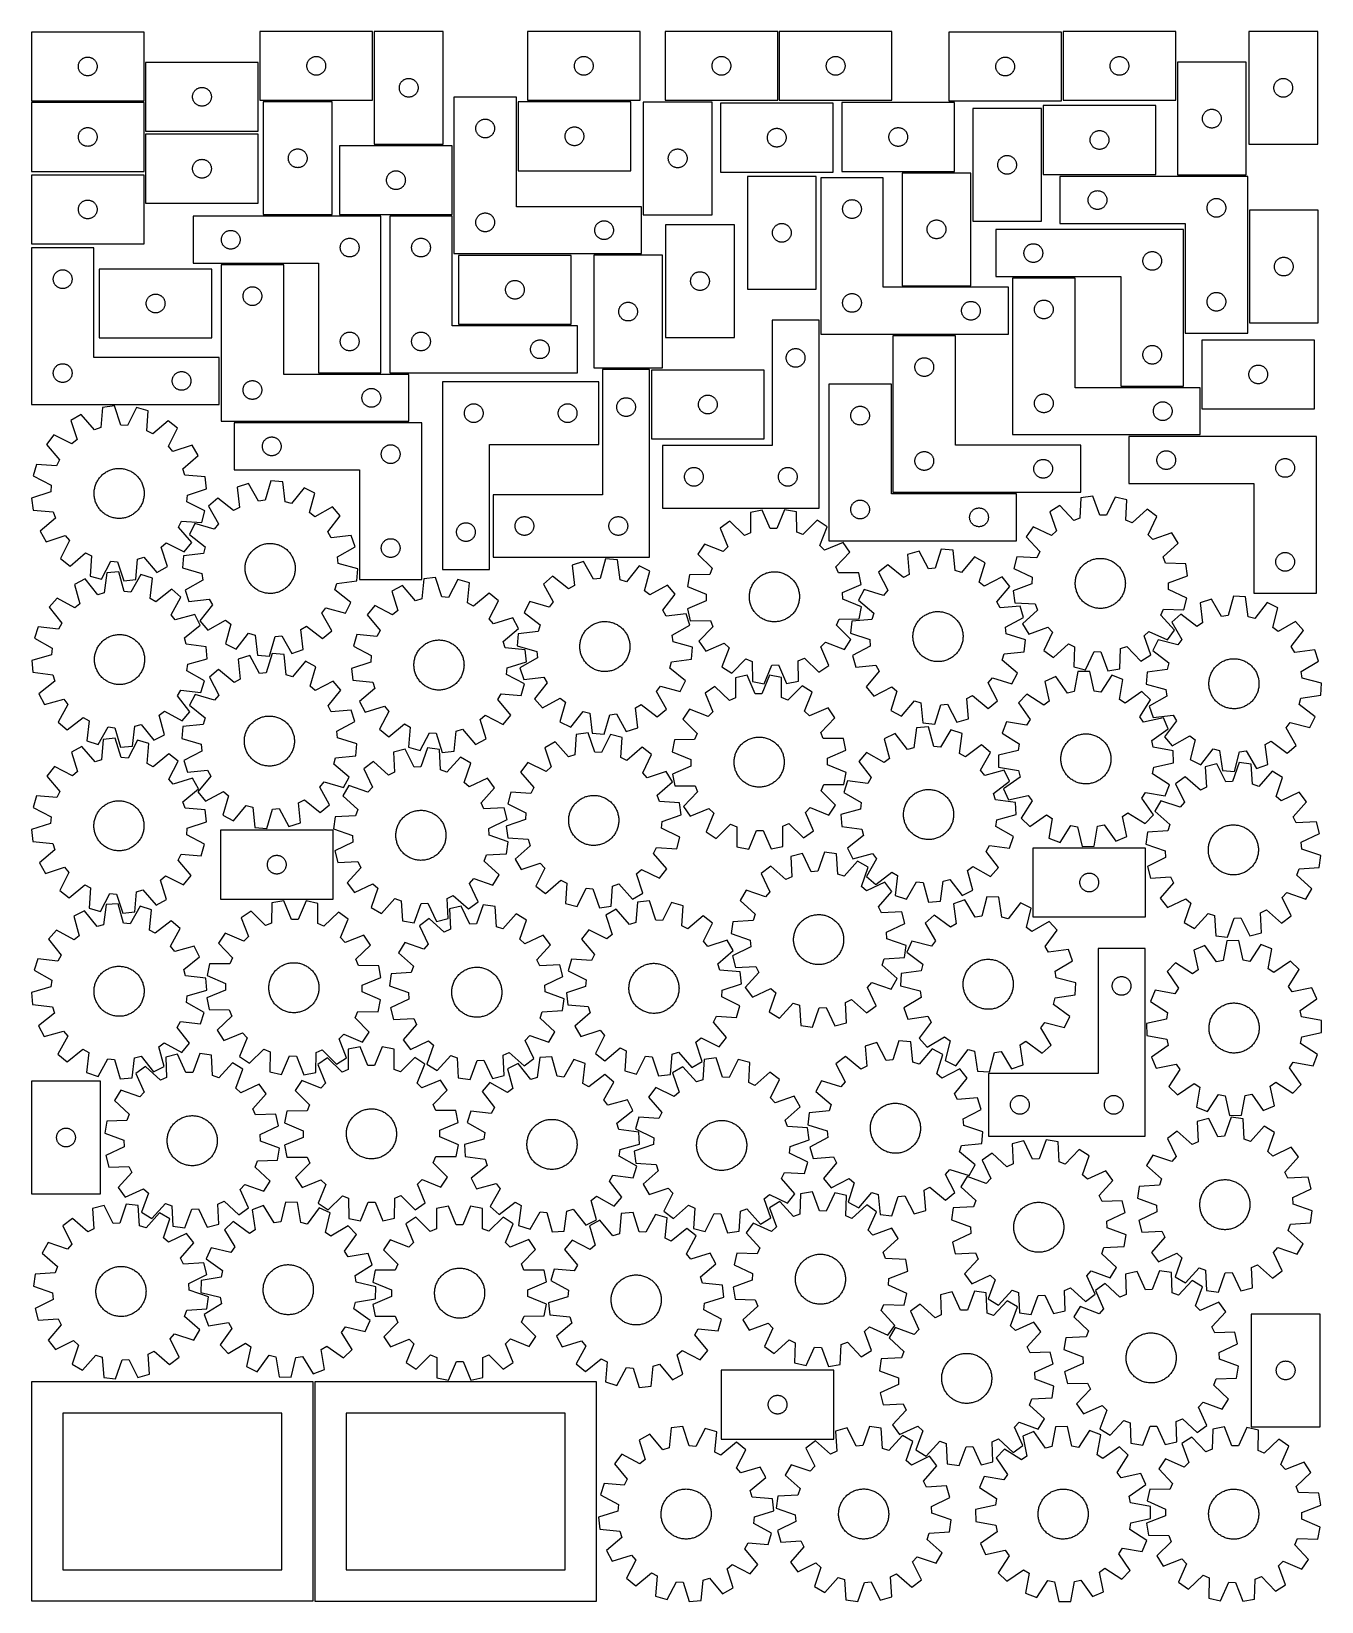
# Model space of a CAD drawing. Header units: millimetres. Extents: x 7 to 1243, y 7 to 1512.
import ezdxf

# ---------------------------------------------------------------- set-up
doc = ezdxf.new("R2010")
doc.units = ezdxf.units.MM
doc.layers.add('CUT', color=7, linetype='CONTINUOUS', true_color=0x000000)

msp = doc.modelspace()

# ---------------------------------------------------------------- linework, layer by layer
at = {"layer": 'CUT'}
for p, q in [((114.515714, 1511.352329), (6.515714, 1511.352329)), ((6.515714, 1511.352329), (6.515714, 1445.352329)), ((114.515714, 1445.352329), (114.515714, 1511.352329)), ((333.625272, 1511.927036), (225.625272, 1511.927036)), ((225.625272, 1511.927036), (225.625272, 1445.927036)), ((333.625272, 1445.927036), (333.625272, 1511.927036)), ((335.264917, 1511.90335), (335.264917, 1403.90335)), ((401.264917, 1511.90335), (335.264917, 1511.90335)), ((401.264917, 1403.90335), (401.264917, 1511.90335)), ((590.098235, 1511.924592), (482.098235, 1511.924592)), ((482.098235, 1511.924592), (482.098235, 1445.924592)), ((590.098235, 1445.924592), (590.098235, 1511.924592)), ((722.057219, 1511.958283), (614.057219, 1511.958283)), ((614.057219, 1511.958283), (614.057219, 1445.958283)), ((722.057219, 1445.958283), (722.057219, 1511.958283)), ((831.570035, 1511.939488), (723.570035, 1511.939488)), ((723.570035, 1511.939488), (723.570035, 1445.939488)), ((831.570035, 1445.939488), (831.570035, 1511.939488)), ((994.132748, 1511.276402), (886.132748, 1511.276402)), ((886.132748, 1511.276402), (886.132748, 1445.276402)), ((994.132748, 1445.276402), (994.132748, 1511.276402)), ((1103.653319, 1511.889924), (995.653319, 1511.889924)), ((995.653319, 1511.889924), (995.653319, 1445.889924)), ((1103.653319, 1445.889924), (1103.653319, 1511.889924)), ((1239.705351, 1511.845247), (1173.705351, 1511.845247)), ((1173.705351, 1511.845247), (1173.705351, 1403.845247)), ((1239.705351, 1403.845247), (1239.705351, 1511.845247)), ((51.515714, 1478.352329), (51.534983, 1478.940958)), ((51.534983, 1477.763701), (51.515714, 1478.352329)), ((51.534983, 1478.940958), (51.59271, 1479.527065)), ((51.59271, 1477.177594), (51.534983, 1477.763701)), ((51.59271, 1479.527065), (51.688646, 1480.108142)), ((51.688646, 1476.596517), (51.59271, 1477.177594)), ((51.688646, 1480.108142), (51.822381, 1480.681701)), ((51.822381, 1476.022958), (51.688646, 1476.596517)), ((51.822381, 1480.681701), (51.993342, 1481.245285)), ((51.993342, 1475.459374), (51.822381, 1476.022958)), ((51.993342, 1481.245285), (52.200798, 1481.79648)), ((52.200798, 1474.908179), (51.993342, 1475.459374)), ((52.200798, 1481.79648), (52.443859, 1482.332928)), ((52.443859, 1482.332928), (52.721485, 1482.852329)), ((52.721485, 1482.852329), (53.032487, 1483.352461)), ((53.032487, 1483.352461), (53.375533, 1483.831182)), ((53.375533, 1483.831182), (53.749155, 1484.286442)), ((53.749155, 1484.286442), (54.151752, 1484.71629)), ((54.151752, 1484.71629), (54.581601, 1485.118888)), ((54.581601, 1485.118888), (55.036861, 1485.492509)), ((55.036861, 1485.492509), (55.515581, 1485.835556)), ((55.515581, 1485.835556), (56.015714, 1486.146558)), ((56.015714, 1486.146558), (56.535115, 1486.424184)), ((56.535115, 1486.424184), (57.071563, 1486.667245)), ((57.071563, 1486.667245), (57.622758, 1486.874701)), ((57.622758, 1486.874701), (58.186342, 1487.045662)), ((58.186342, 1487.045662), (58.759901, 1487.179397)), ((58.759901, 1487.179397), (59.340978, 1487.275333)), ((59.340978, 1487.275333), (59.927085, 1487.33306)), ((59.927085, 1487.33306), (60.515714, 1487.352329)), ((60.515714, 1487.352329), (61.104342, 1487.33306)), ((61.104342, 1487.33306), (61.690449, 1487.275333)), ((61.690449, 1487.275333), (62.271526, 1487.179397)), ((62.271526, 1487.179397), (62.845085, 1487.045662)), ((62.845085, 1487.045662), (63.408669, 1486.874701)), ((63.408669, 1486.874701), (63.959864, 1486.667245)), ((63.959864, 1486.667245), (64.496312, 1486.424184)), ((64.496312, 1486.424184), (65.015714, 1486.146558)), ((65.015714, 1486.146558), (65.515846, 1485.835556)), ((65.515846, 1485.835556), (65.994566, 1485.492509)), ((65.994566, 1485.492509), (66.449826, 1485.118888)), ((66.449826, 1485.118888), (66.879675, 1484.71629)), ((66.879675, 1484.71629), (67.282272, 1484.286442)), ((67.282272, 1484.286442), (67.655894, 1483.831182)), ((67.655894, 1483.831182), (67.99894, 1483.352461)), ((67.99894, 1483.352461), (68.309942, 1482.852329)), ((68.309942, 1482.852329), (68.587568, 1482.332928)), ((68.587568, 1482.332928), (68.830629, 1481.79648)), ((68.830629, 1481.79648), (69.038085, 1481.245285)), ((69.038085, 1475.459374), (68.830629, 1474.908179)), ((69.038085, 1481.245285), (69.209046, 1480.681701)), ((69.209046, 1476.022958), (69.038085, 1475.459374)), ((69.209046, 1480.681701), (69.342781, 1480.108142)), ((69.342781, 1476.596517), (69.209046, 1476.022958)), ((69.342781, 1480.108142), (69.438717, 1479.527065)), ((69.438717, 1477.177594), (69.342781, 1476.596517)), ((69.438717, 1479.527065), (69.496444, 1478.940958)), ((69.496444, 1477.763701), (69.438717, 1477.177594)), ((69.496444, 1478.940958), (69.515714, 1478.352329)), ((69.515714, 1478.352329), (69.496444, 1477.763701)), ((224.04196, 1482.275178), (116.04196, 1482.275178)), ((116.04196, 1482.275178), (116.04196, 1416.275178)), ((224.04196, 1416.275178), (224.04196, 1482.275178)), ((270.625272, 1478.927036), (270.644541, 1479.515665)), ((270.644541, 1478.338408), (270.625272, 1478.927036)), ((270.644541, 1479.515665), (270.702268, 1480.101772)), ((270.702268, 1477.752301), (270.644541, 1478.338408)), ((270.702268, 1480.101772), (270.798204, 1480.682849)), ((270.798204, 1477.171224), (270.702268, 1477.752301)), ((270.798204, 1480.682849), (270.931939, 1481.256408)), ((270.931939, 1476.597665), (270.798204, 1477.171224)), ((270.931939, 1481.256408), (271.1029, 1481.819992)), ((271.1029, 1476.034081), (270.931939, 1476.597665)), ((271.1029, 1481.819992), (271.310356, 1482.371187)), ((271.310356, 1475.482886), (271.1029, 1476.034081)), ((271.310356, 1482.371187), (271.553417, 1482.907635)), ((271.553417, 1474.946438), (271.310356, 1475.482886)), ((271.553417, 1482.907635), (271.831043, 1483.427036)), ((271.831043, 1483.427036), (272.142045, 1483.927169)), ((272.142045, 1483.927169), (272.485092, 1484.405889)), ((272.485092, 1484.405889), (272.858713, 1484.861149)), ((272.858713, 1484.861149), (273.261311, 1485.290997)), ((273.261311, 1485.290997), (273.691159, 1485.693595)), ((273.691159, 1485.693595), (274.146419, 1486.067216)), ((274.146419, 1486.067216), (274.62514, 1486.410263)), ((274.62514, 1486.410263), (275.125272, 1486.721265)), ((275.125272, 1486.721265), (275.644673, 1486.998891)), ((275.644673, 1486.998891), (276.181121, 1487.241952)), ((276.181121, 1487.241952), (276.732316, 1487.449408)), ((276.732316, 1487.449408), (277.2959, 1487.620369)), ((277.2959, 1487.620369), (277.869459, 1487.754104)), ((277.869459, 1487.754104), (278.450536, 1487.85004)), ((278.450536, 1487.85004), (279.036643, 1487.907767)), ((279.036643, 1487.907767), (279.625272, 1487.927036)), ((279.625272, 1487.927036), (280.2139, 1487.907767)), ((280.2139, 1487.907767), (280.800007, 1487.85004)), ((280.800007, 1487.85004), (281.381085, 1487.754104)), ((281.381085, 1487.754104), (281.954643, 1487.620369)), ((281.954643, 1487.620369), (282.518227, 1487.449408)), ((282.518227, 1487.449408), (283.069423, 1487.241952)), ((283.069423, 1487.241952), (283.60587, 1486.998891)), ((283.60587, 1486.998891), (284.125272, 1486.721265)), ((284.125272, 1486.721265), (284.625404, 1486.410263)), ((284.625404, 1486.410263), (285.104124, 1486.067216)), ((285.104124, 1486.067216), (285.559384, 1485.693595)), ((285.559384, 1485.693595), (285.989233, 1485.290997)), ((285.989233, 1485.290997), (286.39183, 1484.861149)), ((286.39183, 1484.861149), (286.765452, 1484.405889)), ((286.765452, 1484.405889), (287.108498, 1483.927169)), ((287.108498, 1483.927169), (287.4195, 1483.427036)), ((287.4195, 1483.427036), (287.697126, 1482.907635)), ((287.697126, 1482.907635), (287.940187, 1482.371187)), ((287.940187, 1475.482886), (287.697126, 1474.946438)), ((287.940187, 1482.371187), (288.147643, 1481.819992)), ((288.147643, 1476.034081), (287.940187, 1475.482886)), ((288.147643, 1481.819992), (288.318604, 1481.256408)), ((288.318604, 1476.597665), (288.147643, 1476.034081)), ((288.318604, 1481.256408), (288.452339, 1480.682849)), ((288.452339, 1477.171224), (288.318604, 1476.597665)), ((288.452339, 1480.682849), (288.548275, 1480.101772)), ((288.548275, 1477.752301), (288.452339, 1477.171224)), ((288.548275, 1480.101772), (288.606002, 1479.515665)), ((288.606002, 1478.338408), (288.548275, 1477.752301)), ((288.606002, 1479.515665), (288.625272, 1478.927036)), ((288.625272, 1478.927036), (288.606002, 1478.338408)), ((527.098235, 1478.924592), (527.117505, 1479.51322)), ((527.117505, 1478.335964), (527.098235, 1478.924592)), ((527.117505, 1479.51322), (527.175231, 1480.099328)), ((527.175231, 1477.749856), (527.117505, 1478.335964)), ((527.175231, 1480.099328), (527.271167, 1480.680405)), ((527.271167, 1477.168779), (527.175231, 1477.749856)), ((527.271167, 1480.680405), (527.404902, 1481.253963)), ((527.404902, 1476.595221), (527.271167, 1477.168779)), ((527.404902, 1481.253963), (527.575864, 1481.817547)), ((527.575864, 1476.031637), (527.404902, 1476.595221)), ((527.575864, 1481.817547), (527.783319, 1482.368743)), ((527.783319, 1475.480441), (527.575864, 1476.031637)), ((527.783319, 1482.368743), (528.02638, 1482.90519)), ((528.02638, 1474.943994), (527.783319, 1475.480441)), ((528.02638, 1482.90519), (528.304006, 1483.424592)), ((528.304006, 1483.424592), (528.615008, 1483.924724)), ((528.615008, 1483.924724), (528.958055, 1484.403445)), ((528.958055, 1484.403445), (529.331677, 1484.858704)), ((529.331677, 1484.858704), (529.734274, 1485.288553)), ((529.734274, 1485.288553), (530.164123, 1485.69115)), ((530.164123, 1485.69115), (530.619382, 1486.064772)), ((530.619382, 1486.064772), (531.098103, 1486.407819)), ((531.098103, 1486.407819), (531.598235, 1486.718821)), ((531.598235, 1486.718821), (532.117637, 1486.996447)), ((532.117637, 1486.996447), (532.654084, 1487.239508)), ((532.654084, 1487.239508), (533.20528, 1487.446963)), ((533.20528, 1487.446963), (533.768863, 1487.617924)), ((533.768863, 1487.617924), (534.342422, 1487.75166)), ((534.342422, 1487.75166), (534.923499, 1487.847596)), ((534.923499, 1487.847596), (535.509607, 1487.905322)), ((535.509607, 1487.905322), (536.098235, 1487.924592)), ((536.098235, 1487.924592), (536.686863, 1487.905322)), ((536.686863, 1487.905322), (537.272971, 1487.847596)), ((537.272971, 1487.847596), (537.854048, 1487.75166)), ((537.854048, 1487.75166), (538.427606, 1487.617924)), ((538.427606, 1487.617924), (538.99119, 1487.446963)), ((538.99119, 1487.446963), (539.542386, 1487.239508)), ((539.542386, 1487.239508), (540.078833, 1486.996447)), ((540.078833, 1486.996447), (540.598235, 1486.718821)), ((540.598235, 1486.718821), (541.098367, 1486.407819)), ((541.098367, 1486.407819), (541.577088, 1486.064772)), ((541.577088, 1486.064772), (542.032347, 1485.69115)), ((542.032347, 1485.69115), (542.462196, 1485.288553)), ((542.462196, 1485.288553), (542.864793, 1484.858704)), ((542.864793, 1484.858704), (543.238415, 1484.403445)), ((543.238415, 1484.403445), (543.581461, 1483.924724)), ((543.581461, 1483.924724), (543.892464, 1483.424592)), ((543.892464, 1483.424592), (544.17009, 1482.90519)), ((544.17009, 1482.90519), (544.413151, 1482.368743)), ((544.413151, 1475.480441), (544.17009, 1474.943994)), ((544.413151, 1482.368743), (544.620606, 1481.817547)), ((544.620606, 1476.031637), (544.413151, 1475.480441)), ((544.620606, 1481.817547), (544.791567, 1481.253963)), ((544.791567, 1476.595221), (544.620606, 1476.031637)), ((544.791567, 1481.253963), (544.925302, 1480.680405)), ((544.925302, 1477.168779), (544.791567, 1476.595221)), ((544.925302, 1480.680405), (545.021239, 1480.099328)), ((545.021239, 1477.749856), (544.925302, 1477.168779)), ((545.021239, 1480.099328), (545.078965, 1479.51322)), ((545.078965, 1478.335964), (545.021239, 1477.749856)), ((545.078965, 1479.51322), (545.098235, 1478.924592)), ((545.098235, 1478.924592), (545.078965, 1478.335964)), ((659.057219, 1478.958283), (659.076489, 1479.546912)), ((659.076489, 1478.369655), (659.057219, 1478.958283)), ((659.076489, 1479.546912), (659.134215, 1480.133019)), ((659.134215, 1477.783548), (659.076489, 1478.369655)), ((659.134215, 1480.133019), (659.230152, 1480.714096)), ((659.230152, 1477.202471), (659.134215, 1477.783548)), ((659.230152, 1480.714096), (659.363887, 1481.287655)), ((659.363887, 1476.628912), (659.230152, 1477.202471)), ((659.363887, 1481.287655), (659.534848, 1481.851239)), ((659.534848, 1476.065328), (659.363887, 1476.628912)), ((659.534848, 1481.851239), (659.742303, 1482.402434)), ((659.742303, 1475.514133), (659.534848, 1476.065328)), ((659.742303, 1482.402434), (659.985365, 1482.938882)), ((659.985365, 1474.977685), (659.742303, 1475.514133)), ((659.985365, 1482.938882), (660.262991, 1483.458283)), ((660.262991, 1483.458283), (660.573993, 1483.958416)), ((660.573993, 1483.958416), (660.917039, 1484.437136)), ((660.917039, 1484.437136), (661.290661, 1484.892396)), ((661.290661, 1484.892396), (661.693258, 1485.322244)), ((661.693258, 1485.322244), (662.123107, 1485.724842)), ((662.123107, 1485.724842), (662.578366, 1486.098463)), ((662.578366, 1486.098463), (663.057087, 1486.44151)), ((663.057087, 1486.44151), (663.557219, 1486.752512)), ((663.557219, 1486.752512), (664.076621, 1487.030138)), ((664.076621, 1487.030138), (664.613068, 1487.273199)), ((664.613068, 1487.273199), (665.164264, 1487.480655)), ((665.164264, 1487.480655), (665.727848, 1487.651616)), ((665.727848, 1487.651616), (666.301406, 1487.785351)), ((666.301406, 1487.785351), (666.882484, 1487.881287)), ((666.882484, 1487.881287), (667.468591, 1487.939014)), ((667.468591, 1487.939014), (668.057219, 1487.958283)), ((668.057219, 1487.958283), (668.645847, 1487.939014)), ((668.645847, 1487.939014), (669.231955, 1487.881287)), ((669.231955, 1487.881287), (669.813032, 1487.785351)), ((669.813032, 1487.785351), (670.386591, 1487.651616)), ((670.386591, 1487.651616), (670.950174, 1487.480655)), ((670.950174, 1487.480655), (671.50137, 1487.273199)), ((671.50137, 1487.273199), (672.037817, 1487.030138)), ((672.037817, 1487.030138), (672.557219, 1486.752512)), ((672.557219, 1486.752512), (673.057351, 1486.44151)), ((673.057351, 1486.44151), (673.536072, 1486.098463)), ((673.536072, 1486.098463), (673.991332, 1485.724842)), ((673.991332, 1485.724842), (674.42118, 1485.322244)), ((674.42118, 1485.322244), (674.823778, 1484.892396)), ((674.823778, 1484.892396), (675.197399, 1484.437136)), ((675.197399, 1484.437136), (675.540446, 1483.958416)), ((675.540446, 1483.958416), (675.851448, 1483.458283)), ((675.851448, 1483.458283), (676.129074, 1482.938882)), ((676.129074, 1482.938882), (676.372135, 1482.402434)), ((676.372135, 1475.514133), (676.129074, 1474.977685)), ((676.372135, 1482.402434), (676.57959, 1481.851239)), ((676.57959, 1476.065328), (676.372135, 1475.514133)), ((676.57959, 1481.851239), (676.750552, 1481.287655)), ((676.750552, 1476.628912), (676.57959, 1476.065328)), ((676.750552, 1481.287655), (676.884287, 1480.714096)), ((676.884287, 1477.202471), (676.750552, 1476.628912)), ((676.884287, 1480.714096), (676.980223, 1480.133019)), ((676.980223, 1477.783548), (676.884287, 1477.202471)), ((676.980223, 1480.133019), (677.03795, 1479.546912)), ((677.03795, 1478.369655), (676.980223, 1477.783548)), ((677.03795, 1479.546912), (677.057219, 1478.958283)), ((677.057219, 1478.958283), (677.03795, 1478.369655)), ((768.570035, 1478.939488), (768.589304, 1479.528116)), ((768.589304, 1478.350859), (768.570035, 1478.939488)), ((768.589304, 1479.528116), (768.647031, 1480.114223)), ((768.647031, 1477.764752), (768.589304, 1478.350859)), ((768.647031, 1480.114223), (768.742967, 1480.695301)), ((768.742967, 1477.183675), (768.647031, 1477.764752)), ((768.742967, 1480.695301), (768.876702, 1481.268859)), ((768.876702, 1476.610116), (768.742967, 1477.183675)), ((768.876702, 1481.268859), (769.047664, 1481.832443)), ((769.047664, 1476.046532), (768.876702, 1476.610116)), ((769.047664, 1481.832443), (769.255119, 1482.383638)), ((769.255119, 1475.495337), (769.047664, 1476.046532)), ((769.255119, 1482.383638), (769.49818, 1482.920086)), ((769.49818, 1474.958889), (769.255119, 1475.495337)), ((769.49818, 1482.920086), (769.775806, 1483.439488)), ((769.775806, 1483.439488), (770.086808, 1483.93962)), ((770.086808, 1483.93962), (770.429855, 1484.41834)), ((770.429855, 1484.41834), (770.803477, 1484.8736)), ((770.803477, 1484.8736), (771.206074, 1485.303449)), ((771.206074, 1485.303449), (771.635922, 1485.706046)), ((771.635922, 1485.706046), (772.091182, 1486.079668)), ((772.091182, 1486.079668), (772.569903, 1486.422714)), ((772.569903, 1486.422714), (773.070035, 1486.733716)), ((773.070035, 1486.733716), (773.589437, 1487.011342)), ((773.589437, 1487.011342), (774.125884, 1487.254403)), ((774.125884, 1487.254403), (774.67708, 1487.461859)), ((774.67708, 1487.461859), (775.240663, 1487.63282)), ((775.240663, 1487.63282), (775.814222, 1487.766555)), ((775.814222, 1487.766555), (776.395299, 1487.862491)), ((776.395299, 1487.862491), (776.981407, 1487.920218)), ((776.981407, 1487.920218), (777.570035, 1487.939488)), ((777.570035, 1487.939488), (778.158663, 1487.920218)), ((778.158663, 1487.920218), (778.744771, 1487.862491)), ((778.744771, 1487.862491), (779.325848, 1487.766555)), ((779.325848, 1487.766555), (779.899406, 1487.63282)), ((779.899406, 1487.63282), (780.46299, 1487.461859)), ((780.46299, 1487.461859), (781.014186, 1487.254403)), ((781.014186, 1487.254403), (781.550633, 1487.011342)), ((781.550633, 1487.011342), (782.070035, 1486.733716)), ((782.070035, 1486.733716), (782.570167, 1486.422714)), ((782.570167, 1486.422714), (783.048888, 1486.079668)), ((783.048888, 1486.079668), (783.504147, 1485.706046)), ((783.504147, 1485.706046), (783.933996, 1485.303449)), ((783.933996, 1485.303449), (784.336593, 1484.8736)), ((784.336593, 1484.8736), (784.710215, 1484.41834)), ((784.710215, 1484.41834), (785.053261, 1483.93962)), ((785.053261, 1483.93962), (785.364263, 1483.439488)), ((785.364263, 1483.439488), (785.641889, 1482.920086)), ((785.641889, 1482.920086), (785.884951, 1482.383638)), ((785.884951, 1475.495337), (785.641889, 1474.958889)), ((785.884951, 1482.383638), (786.092406, 1481.832443)), ((786.092406, 1476.046532), (785.884951, 1475.495337)), ((786.092406, 1481.832443), (786.263367, 1481.268859)), ((786.263367, 1476.610116), (786.092406, 1476.046532)), ((786.263367, 1481.268859), (786.397102, 1480.695301)), ((786.397102, 1477.183675), (786.263367, 1476.610116)), ((786.397102, 1480.695301), (786.493039, 1480.114223)), ((786.493039, 1477.764752), (786.397102, 1477.183675)), ((786.493039, 1480.114223), (786.550765, 1479.528116)), ((786.550765, 1478.350859), (786.493039, 1477.764752)), ((786.550765, 1479.528116), (786.570035, 1478.939488)), ((786.570035, 1478.939488), (786.550765, 1478.350859)), ((931.132748, 1478.276402), (931.152018, 1478.86503)), ((931.152018, 1477.687774), (931.132748, 1478.276402)), ((931.152018, 1478.86503), (931.209745, 1479.451137)), ((931.209745, 1477.101666), (931.152018, 1477.687774)), ((931.209745, 1479.451137), (931.305681, 1480.032215)), ((931.305681, 1476.520589), (931.209745, 1477.101666)), ((931.305681, 1480.032215), (931.439416, 1480.605773)), ((931.439416, 1475.94703), (931.305681, 1476.520589)), ((931.439416, 1480.605773), (931.610377, 1481.169357)), ((931.610377, 1475.383446), (931.439416, 1475.94703)), ((931.610377, 1481.169357), (931.817833, 1481.720553)), ((931.817833, 1474.832251), (931.610377, 1475.383446)), ((931.817833, 1481.720553), (932.060894, 1482.257)), ((932.060894, 1482.257), (932.33852, 1482.776402)), ((932.33852, 1482.776402), (932.649522, 1483.276534)), ((932.649522, 1483.276534), (932.992568, 1483.755255)), ((932.992568, 1483.755255), (933.36619, 1484.210514)), ((933.36619, 1484.210514), (933.768787, 1484.640363)), ((933.768787, 1484.640363), (934.198636, 1485.04296)), ((934.198636, 1485.04296), (934.653896, 1485.416582)), ((934.653896, 1485.416582), (935.132616, 1485.759628)), ((935.132616, 1485.759628), (935.632748, 1486.07063)), ((935.632748, 1486.07063), (936.15215, 1486.348256)), ((936.15215, 1486.348256), (936.688598, 1486.591317)), ((936.688598, 1486.591317), (937.239793, 1486.798773)), ((937.239793, 1486.798773), (937.803377, 1486.969734)), ((937.803377, 1486.969734), (938.376936, 1487.103469)), ((938.376936, 1487.103469), (938.958013, 1487.199405)), ((938.958013, 1487.199405), (939.54412, 1487.257132)), ((939.54412, 1487.257132), (940.132748, 1487.276402)), ((940.132748, 1487.276402), (940.721377, 1487.257132)), ((940.721377, 1487.257132), (941.307484, 1487.199405)), ((941.307484, 1487.199405), (941.888561, 1487.103469)), ((941.888561, 1487.103469), (942.46212, 1486.969734)), ((942.46212, 1486.969734), (943.025704, 1486.798773)), ((943.025704, 1486.798773), (943.576899, 1486.591317)), ((943.576899, 1486.591317), (944.113347, 1486.348256)), ((944.113347, 1486.348256), (944.632748, 1486.07063)), ((944.632748, 1486.07063), (945.132881, 1485.759628)), ((945.132881, 1485.759628), (945.611601, 1485.416582)), ((945.611601, 1485.416582), (946.066861, 1485.04296)), ((946.066861, 1485.04296), (946.496709, 1484.640363)), ((946.496709, 1484.640363), (946.899307, 1484.210514)), ((946.899307, 1484.210514), (947.272928, 1483.755255)), ((947.272928, 1483.755255), (947.615975, 1483.276534)), ((947.615975, 1483.276534), (947.926977, 1482.776402)), ((947.926977, 1482.776402), (948.204603, 1482.257)), ((948.204603, 1482.257), (948.447664, 1481.720553)), ((948.447664, 1481.720553), (948.65512, 1481.169357)), ((948.65512, 1475.383446), (948.447664, 1474.832251)), ((948.65512, 1481.169357), (948.826081, 1480.605773)), ((948.826081, 1475.94703), (948.65512, 1475.383446)), ((948.826081, 1480.605773), (948.959816, 1480.032215)), ((948.959816, 1476.520589), (948.826081, 1475.94703)), ((948.959816, 1480.032215), (949.055752, 1479.451137)), ((949.055752, 1477.101666), (948.959816, 1476.520589)), ((949.055752, 1479.451137), (949.113479, 1478.86503)), ((949.113479, 1477.687774), (949.055752, 1477.101666)), ((949.113479, 1478.86503), (949.132748, 1478.276402)), ((949.132748, 1478.276402), (949.113479, 1477.687774)), ((1040.653319, 1478.889924), (1040.672589, 1479.478552)), ((1040.672589, 1478.301296), (1040.653319, 1478.889924)), ((1040.672589, 1479.478552), (1040.730315, 1480.06466)), ((1040.730315, 1477.715188), (1040.672589, 1478.301296)), ((1040.730315, 1480.06466), (1040.826252, 1480.645737)), ((1040.826252, 1477.134111), (1040.730315, 1477.715188)), ((1040.826252, 1480.645737), (1040.959987, 1481.219295)), ((1040.959987, 1476.560553), (1040.826252, 1477.134111)), ((1040.959987, 1481.219295), (1041.130948, 1481.782879)), ((1041.130948, 1475.996969), (1040.959987, 1476.560553)), ((1041.130948, 1481.782879), (1041.338403, 1482.334075)), ((1041.338403, 1475.445773), (1041.130948, 1475.996969)), ((1041.338403, 1482.334075), (1041.581464, 1482.870522)), ((1041.581464, 1474.909326), (1041.338403, 1475.445773)), ((1041.581464, 1482.870522), (1041.85909, 1483.389924)), ((1041.85909, 1483.389924), (1042.170093, 1483.890056)), ((1042.170093, 1483.890056), (1042.513139, 1484.368777)), ((1042.513139, 1484.368777), (1042.886761, 1484.824036)), ((1042.886761, 1484.824036), (1043.289358, 1485.253885)), ((1043.289358, 1485.253885), (1043.719207, 1485.656482)), ((1043.719207, 1485.656482), (1044.174466, 1486.030104)), ((1044.174466, 1486.030104), (1044.653187, 1486.373151)), ((1044.653187, 1486.373151), (1045.153319, 1486.684153)), ((1045.153319, 1486.684153), (1045.672721, 1486.961779)), ((1045.672721, 1486.961779), (1046.209168, 1487.20484)), ((1046.209168, 1487.20484), (1046.760364, 1487.412295)), ((1046.760364, 1487.412295), (1047.323948, 1487.583256)), ((1047.323948, 1487.583256), (1047.897506, 1487.716992)), ((1047.897506, 1487.716992), (1048.478583, 1487.812928)), ((1048.478583, 1487.812928), (1049.064691, 1487.870654)), ((1049.064691, 1487.870654), (1049.653319, 1487.889924)), ((1049.653319, 1487.889924), (1050.241947, 1487.870654)), ((1050.241947, 1487.870654), (1050.828055, 1487.812928)), ((1050.828055, 1487.812928), (1051.409132, 1487.716992)), ((1051.409132, 1487.716992), (1051.982691, 1487.583256)), ((1051.982691, 1487.583256), (1052.546274, 1487.412295)), ((1052.546274, 1487.412295), (1053.09747, 1487.20484)), ((1053.09747, 1487.20484), (1053.633917, 1486.961779)), ((1053.633917, 1486.961779), (1054.153319, 1486.684153)), ((1054.153319, 1486.684153), (1054.653451, 1486.373151)), ((1054.653451, 1486.373151), (1055.132172, 1486.030104)), ((1055.132172, 1486.030104), (1055.587431, 1485.656482)), ((1055.587431, 1485.656482), (1056.01728, 1485.253885)), ((1056.01728, 1485.253885), (1056.419877, 1484.824036)), ((1056.419877, 1484.824036), (1056.793499, 1484.368777)), ((1056.793499, 1484.368777), (1057.136546, 1483.890056)), ((1057.136546, 1483.890056), (1057.447548, 1483.389924)), ((1057.447548, 1483.389924), (1057.725174, 1482.870522)), ((1057.725174, 1482.870522), (1057.968235, 1482.334075)), ((1057.968235, 1475.445773), (1057.725174, 1474.909326)), ((1057.968235, 1482.334075), (1058.17569, 1481.782879)), ((1058.17569, 1475.996969), (1057.968235, 1475.445773)), ((1058.17569, 1481.782879), (1058.346652, 1481.219295)), ((1058.346652, 1476.560553), (1058.17569, 1475.996969)), ((1058.346652, 1481.219295), (1058.480387, 1480.645737)), ((1058.480387, 1477.134111), (1058.346652, 1476.560553)), ((1058.480387, 1480.645737), (1058.576323, 1480.06466)), ((1058.576323, 1477.715188), (1058.480387, 1477.134111)), ((1058.576323, 1480.06466), (1058.634049, 1479.478552)), ((1058.634049, 1478.301296), (1058.576323, 1477.715188)), ((1058.634049, 1479.478552), (1058.653319, 1478.889924)), ((1058.653319, 1478.889924), (1058.634049, 1478.301296)), ((1171.222128, 1482.329622), (1105.222128, 1482.329622)), ((1105.222128, 1482.329622), (1105.222128, 1374.329622)), ((1171.222128, 1374.329622), (1171.222128, 1482.329622)), ((52.443859, 1474.371731), (52.200798, 1474.908179)), ((52.721485, 1473.852329), (52.443859, 1474.371731)), ((53.032487, 1473.352197), (52.721485, 1473.852329)), ((53.375533, 1472.873477), (53.032487, 1473.352197)), ((53.749155, 1472.418217), (53.375533, 1472.873477)), ((54.151752, 1471.988368), (53.749155, 1472.418217)), ((54.581601, 1471.585771), (54.151752, 1471.988368)), ((55.036861, 1471.212149), (54.581601, 1471.585771)), ((55.515581, 1470.869103), (55.036861, 1471.212149)), ((56.015714, 1470.558101), (55.515581, 1470.869103)), ((56.535115, 1470.280475), (56.015714, 1470.558101)), ((57.071563, 1470.037414), (56.535115, 1470.280475)), ((57.622758, 1469.829958), (57.071563, 1470.037414)), ((58.186342, 1469.658997), (57.622758, 1469.829958)), ((58.759901, 1469.525262), (58.186342, 1469.658997)), ((59.340978, 1469.429326), (58.759901, 1469.525262)), ((59.927085, 1469.371599), (59.340978, 1469.429326)), ((60.515714, 1469.352329), (59.927085, 1469.371599)), ((61.104342, 1469.371599), (60.515714, 1469.352329)), ((61.690449, 1469.429326), (61.104342, 1469.371599)), ((62.271526, 1469.525262), (61.690449, 1469.429326)), ((62.845085, 1469.658997), (62.271526, 1469.525262)), ((63.408669, 1469.829958), (62.845085, 1469.658997)), ((63.959864, 1470.037414), (63.408669, 1469.829958)), ((64.496312, 1470.280475), (63.959864, 1470.037414)), ((65.015714, 1470.558101), (64.496312, 1470.280475)), ((65.515846, 1470.869103), (65.015714, 1470.558101)), ((65.994566, 1471.212149), (65.515846, 1470.869103)), ((66.449826, 1471.585771), (65.994566, 1471.212149)), ((66.879675, 1471.988368), (66.449826, 1471.585771)), ((67.282272, 1472.418217), (66.879675, 1471.988368)), ((67.655894, 1472.873477), (67.282272, 1472.418217)), ((67.99894, 1473.352197), (67.655894, 1472.873477)), ((68.309942, 1473.852329), (67.99894, 1473.352197)), ((68.587568, 1474.371731), (68.309942, 1473.852329)), ((68.830629, 1474.908179), (68.587568, 1474.371731)), ((271.831043, 1474.427036), (271.553417, 1474.946438)), ((272.142045, 1473.926904), (271.831043, 1474.427036)), ((272.485092, 1473.448184), (272.142045, 1473.926904)), ((272.858713, 1472.992924), (272.485092, 1473.448184)), ((273.261311, 1472.563075), (272.858713, 1472.992924)), ((273.691159, 1472.160478), (273.261311, 1472.563075)), ((274.146419, 1471.786856), (273.691159, 1472.160478)), ((274.62514, 1471.44381), (274.146419, 1471.786856)), ((275.125272, 1471.132808), (274.62514, 1471.44381)), ((275.644673, 1470.855182), (275.125272, 1471.132808)), ((276.181121, 1470.612121), (275.644673, 1470.855182)), ((276.732316, 1470.404665), (276.181121, 1470.612121)), ((277.2959, 1470.233704), (276.732316, 1470.404665)), ((277.869459, 1470.099969), (277.2959, 1470.233704)), ((278.450536, 1470.004033), (277.869459, 1470.099969)), ((279.036643, 1469.946306), (278.450536, 1470.004033)), ((279.625272, 1469.927036), (279.036643, 1469.946306)), ((280.2139, 1469.946306), (279.625272, 1469.927036)), ((280.800007, 1470.004033), (280.2139, 1469.946306)), ((281.381085, 1470.099969), (280.800007, 1470.004033)), ((281.954643, 1470.233704), (281.381085, 1470.099969)), ((282.518227, 1470.404665), (281.954643, 1470.233704)), ((283.069423, 1470.612121), (282.518227, 1470.404665)), ((283.60587, 1470.855182), (283.069423, 1470.612121)), ((284.125272, 1471.132808), (283.60587, 1470.855182)), ((284.625404, 1471.44381), (284.125272, 1471.132808)), ((285.104124, 1471.786856), (284.625404, 1471.44381)), ((285.559384, 1472.160478), (285.104124, 1471.786856)), ((285.989233, 1472.563075), (285.559384, 1472.160478)), ((286.39183, 1472.992924), (285.989233, 1472.563075)), ((286.765452, 1473.448184), (286.39183, 1472.992924)), ((287.108498, 1473.926904), (286.765452, 1473.448184)), ((287.4195, 1474.427036), (287.108498, 1473.926904)), ((287.697126, 1474.946438), (287.4195, 1474.427036)), ((359.437849, 1459.659162), (359.571584, 1460.232721)), ((359.571584, 1460.232721), (359.742546, 1460.796305)), ((359.742546, 1460.796305), (359.950001, 1461.3475)), ((359.950001, 1461.3475), (360.193062, 1461.883948)), ((360.193062, 1461.883948), (360.470688, 1462.40335)), ((360.470688, 1462.40335), (360.78169, 1462.903482)), ((360.78169, 1462.903482), (361.124737, 1463.382202)), ((361.124737, 1463.382202), (361.498359, 1463.837462)), ((361.498359, 1463.837462), (361.900956, 1464.267311)), ((361.900956, 1464.267311), (362.330804, 1464.669908)), ((362.330804, 1464.669908), (362.786064, 1465.04353)), ((362.786064, 1465.04353), (363.264785, 1465.386576)), ((363.264785, 1465.386576), (363.764917, 1465.697578)), ((363.764917, 1465.697578), (364.284319, 1465.975204)), ((364.284319, 1465.975204), (364.820766, 1466.218265)), ((364.820766, 1466.218265), (365.371962, 1466.425721)), ((365.371962, 1466.425721), (365.935545, 1466.596682)), ((365.935545, 1466.596682), (366.509104, 1466.730417)), ((366.509104, 1466.730417), (367.090181, 1466.826353)), ((367.090181, 1466.826353), (367.676289, 1466.88408)), ((367.676289, 1466.88408), (368.264917, 1466.90335)), ((368.264917, 1466.90335), (368.853545, 1466.88408)), ((368.853545, 1466.88408), (369.439653, 1466.826353)), ((369.439653, 1466.826353), (370.02073, 1466.730417)), ((370.02073, 1466.730417), (370.594288, 1466.596682)), ((370.594288, 1466.596682), (371.157872, 1466.425721)), ((371.157872, 1466.425721), (371.709068, 1466.218265)), ((371.709068, 1466.218265), (372.245515, 1465.975204)), ((372.245515, 1465.975204), (372.764917, 1465.697578)), ((372.764917, 1465.697578), (373.265049, 1465.386576)), ((373.265049, 1465.386576), (373.74377, 1465.04353)), ((373.74377, 1465.04353), (374.199029, 1464.669908)), ((374.199029, 1464.669908), (374.628878, 1464.267311)), ((374.628878, 1464.267311), (375.031475, 1463.837462)), ((375.031475, 1463.837462), (375.405097, 1463.382202)), ((375.405097, 1463.382202), (375.748143, 1462.903482)), ((375.748143, 1462.903482), (376.059145, 1462.40335)), ((376.059145, 1462.40335), (376.336771, 1461.883948)), ((376.336771, 1461.883948), (376.579833, 1461.3475)), ((376.579833, 1461.3475), (376.787288, 1460.796305)), ((376.787288, 1460.796305), (376.958249, 1460.232721)), ((376.958249, 1460.232721), (377.091984, 1459.659162)), ((528.304006, 1474.424592), (528.02638, 1474.943994)), ((528.615008, 1473.92446), (528.304006, 1474.424592)), ((528.958055, 1473.445739), (528.615008, 1473.92446)), ((529.331677, 1472.99048), (528.958055, 1473.445739)), ((529.734274, 1472.560631), (529.331677, 1472.99048)), ((530.164123, 1472.158034), (529.734274, 1472.560631)), ((530.619382, 1471.784412), (530.164123, 1472.158034)), ((531.098103, 1471.441366), (530.619382, 1471.784412)), ((531.598235, 1471.130363), (531.098103, 1471.441366)), ((532.117637, 1470.852737), (531.598235, 1471.130363)), ((532.654084, 1470.609676), (532.117637, 1470.852737)), ((533.20528, 1470.402221), (532.654084, 1470.609676)), ((533.768863, 1470.23126), (533.20528, 1470.402221)), ((534.342422, 1470.097524), (533.768863, 1470.23126)), ((534.923499, 1470.001588), (534.342422, 1470.097524)), ((535.509607, 1469.943862), (534.923499, 1470.001588)), ((536.098235, 1469.924592), (535.509607, 1469.943862)), ((536.686863, 1469.943862), (536.098235, 1469.924592)), ((537.272971, 1470.001588), (536.686863, 1469.943862)), ((537.854048, 1470.097524), (537.272971, 1470.001588)), ((538.427606, 1470.23126), (537.854048, 1470.097524)), ((538.99119, 1470.402221), (538.427606, 1470.23126)), ((539.542386, 1470.609676), (538.99119, 1470.402221)), ((540.078833, 1470.852737), (539.542386, 1470.609676)), ((540.598235, 1471.130363), (540.078833, 1470.852737)), ((541.098367, 1471.441366), (540.598235, 1471.130363)), ((541.577088, 1471.784412), (541.098367, 1471.441366)), ((542.032347, 1472.158034), (541.577088, 1471.784412)), ((542.462196, 1472.560631), (542.032347, 1472.158034)), ((542.864793, 1472.99048), (542.462196, 1472.560631)), ((543.238415, 1473.445739), (542.864793, 1472.99048)), ((543.581461, 1473.92446), (543.238415, 1473.445739)), ((543.892464, 1474.424592), (543.581461, 1473.92446)), ((544.17009, 1474.943994), (543.892464, 1474.424592)), ((660.262991, 1474.458283), (659.985365, 1474.977685)), ((660.573993, 1473.958151), (660.262991, 1474.458283)), ((660.917039, 1473.479431), (660.573993, 1473.958151)), ((661.290661, 1473.024171), (660.917039, 1473.479431)), ((661.693258, 1472.594322), (661.290661, 1473.024171)), ((662.123107, 1472.191725), (661.693258, 1472.594322)), ((662.578366, 1471.818103), (662.123107, 1472.191725)), ((663.057087, 1471.475057), (662.578366, 1471.818103)), ((663.557219, 1471.164055), (663.057087, 1471.475057)), ((664.076621, 1470.886429), (663.557219, 1471.164055)), ((664.613068, 1470.643368), (664.076621, 1470.886429)), ((665.164264, 1470.435912), (664.613068, 1470.643368)), ((665.727848, 1470.264951), (665.164264, 1470.435912)), ((666.301406, 1470.131216), (665.727848, 1470.264951)), ((666.882484, 1470.03528), (666.301406, 1470.131216)), ((667.468591, 1469.977553), (666.882484, 1470.03528)), ((668.057219, 1469.958283), (667.468591, 1469.977553)), ((668.645847, 1469.977553), (668.057219, 1469.958283)), ((669.231955, 1470.03528), (668.645847, 1469.977553)), ((669.813032, 1470.131216), (669.231955, 1470.03528)), ((670.386591, 1470.264951), (669.813032, 1470.131216)), ((670.950174, 1470.435912), (670.386591, 1470.264951)), ((671.50137, 1470.643368), (670.950174, 1470.435912)), ((672.037817, 1470.886429), (671.50137, 1470.643368)), ((672.557219, 1471.164055), (672.037817, 1470.886429)), ((673.057351, 1471.475057), (672.557219, 1471.164055)), ((673.536072, 1471.818103), (673.057351, 1471.475057)), ((673.991332, 1472.191725), (673.536072, 1471.818103)), ((674.42118, 1472.594322), (673.991332, 1472.191725)), ((674.823778, 1473.024171), (674.42118, 1472.594322)), ((675.197399, 1473.479431), (674.823778, 1473.024171)), ((675.540446, 1473.958151), (675.197399, 1473.479431)), ((675.851448, 1474.458283), (675.540446, 1473.958151)), ((676.129074, 1474.977685), (675.851448, 1474.458283)), ((769.775806, 1474.439488), (769.49818, 1474.958889)), ((770.086808, 1473.939356), (769.775806, 1474.439488)), ((770.429855, 1473.460635), (770.086808, 1473.939356)), ((770.803477, 1473.005375), (770.429855, 1473.460635)), ((771.206074, 1472.575527), (770.803477, 1473.005375)), ((771.635922, 1472.172929), (771.206074, 1472.575527)), ((772.091182, 1471.799308), (771.635922, 1472.172929)), ((772.569903, 1471.456261), (772.091182, 1471.799308)), ((773.070035, 1471.145259), (772.569903, 1471.456261)), ((773.589437, 1470.867633), (773.070035, 1471.145259)), ((774.125884, 1470.624572), (773.589437, 1470.867633)), ((774.67708, 1470.417116), (774.125884, 1470.624572)), ((775.240663, 1470.246155), (774.67708, 1470.417116)), ((775.814222, 1470.11242), (775.240663, 1470.246155)), ((776.395299, 1470.016484), (775.814222, 1470.11242)), ((776.981407, 1469.958757), (776.395299, 1470.016484)), ((777.570035, 1469.939488), (776.981407, 1469.958757)), ((778.158663, 1469.958757), (777.570035, 1469.939488)), ((778.744771, 1470.016484), (778.158663, 1469.958757)), ((779.325848, 1470.11242), (778.744771, 1470.016484)), ((779.899406, 1470.246155), (779.325848, 1470.11242)), ((780.46299, 1470.417116), (779.899406, 1470.246155)), ((781.014186, 1470.624572), (780.46299, 1470.417116)), ((781.550633, 1470.867633), (781.014186, 1470.624572)), ((782.070035, 1471.145259), (781.550633, 1470.867633)), ((782.570167, 1471.456261), (782.070035, 1471.145259)), ((783.048888, 1471.799308), (782.570167, 1471.456261)), ((783.504147, 1472.172929), (783.048888, 1471.799308)), ((783.933996, 1472.575527), (783.504147, 1472.172929)), ((784.336593, 1473.005375), (783.933996, 1472.575527)), ((784.710215, 1473.460635), (784.336593, 1473.005375)), ((785.053261, 1473.939356), (784.710215, 1473.460635)), ((785.364263, 1474.439488), (785.053261, 1473.939356)), ((785.641889, 1474.958889), (785.364263, 1474.439488)), ((932.060894, 1474.295803), (931.817833, 1474.832251)), ((932.33852, 1473.776402), (932.060894, 1474.295803)), ((932.649522, 1473.27627), (932.33852, 1473.776402)), ((932.992568, 1472.797549), (932.649522, 1473.27627)), ((933.36619, 1472.342289), (932.992568, 1472.797549)), ((933.768787, 1471.912441), (933.36619, 1472.342289)), ((934.198636, 1471.509843), (933.768787, 1471.912441)), ((934.653896, 1471.136222), (934.198636, 1471.509843)), ((935.132616, 1470.793175), (934.653896, 1471.136222)), ((935.632748, 1470.482173), (935.132616, 1470.793175)), ((936.15215, 1470.204547), (935.632748, 1470.482173)), ((936.688598, 1469.961486), (936.15215, 1470.204547)), ((937.239793, 1469.754031), (936.688598, 1469.961486)), ((937.803377, 1469.583069), (937.239793, 1469.754031)), ((938.376936, 1469.449334), (937.803377, 1469.583069)), ((938.958013, 1469.353398), (938.376936, 1469.449334)), ((939.54412, 1469.295671), (938.958013, 1469.353398)), ((940.132748, 1469.276402), (939.54412, 1469.295671)), ((940.721377, 1469.295671), (940.132748, 1469.276402)), ((941.307484, 1469.353398), (940.721377, 1469.295671)), ((941.888561, 1469.449334), (941.307484, 1469.353398)), ((942.46212, 1469.583069), (941.888561, 1469.449334)), ((943.025704, 1469.754031), (942.46212, 1469.583069)), ((943.576899, 1469.961486), (943.025704, 1469.754031)), ((944.113347, 1470.204547), (943.576899, 1469.961486)), ((944.632748, 1470.482173), (944.113347, 1470.204547)), ((945.132881, 1470.793175), (944.632748, 1470.482173)), ((945.611601, 1471.136222), (945.132881, 1470.793175)), ((946.066861, 1471.509843), (945.611601, 1471.136222)), ((946.496709, 1471.912441), (946.066861, 1471.509843)), ((946.899307, 1472.342289), (946.496709, 1471.912441)), ((947.272928, 1472.797549), (946.899307, 1472.342289)), ((947.615975, 1473.27627), (947.272928, 1472.797549)), ((947.926977, 1473.776402), (947.615975, 1473.27627)), ((948.204603, 1474.295803), (947.926977, 1473.776402)), ((948.447664, 1474.832251), (948.204603, 1474.295803)), ((1041.85909, 1474.389924), (1041.581464, 1474.909326)), ((1042.170093, 1473.889792), (1041.85909, 1474.389924)), ((1042.513139, 1473.411071), (1042.170093, 1473.889792)), ((1042.886761, 1472.955812), (1042.513139, 1473.411071)), ((1043.289358, 1472.525963), (1042.886761, 1472.955812)), ((1043.719207, 1472.123366), (1043.289358, 1472.525963)), ((1044.174466, 1471.749744), (1043.719207, 1472.123366)), ((1044.653187, 1471.406698), (1044.174466, 1471.749744)), ((1045.153319, 1471.095695), (1044.653187, 1471.406698)), ((1045.672721, 1470.818069), (1045.153319, 1471.095695)), ((1046.209168, 1470.575008), (1045.672721, 1470.818069)), ((1046.760364, 1470.367553), (1046.209168, 1470.575008)), ((1047.323948, 1470.196592), (1046.760364, 1470.367553)), ((1047.897506, 1470.062857), (1047.323948, 1470.196592)), ((1048.478583, 1469.96692), (1047.897506, 1470.062857)), ((1049.064691, 1469.909194), (1048.478583, 1469.96692)), ((1049.653319, 1469.889924), (1049.064691, 1469.909194)), ((1050.241947, 1469.909194), (1049.653319, 1469.889924)), ((1050.828055, 1469.96692), (1050.241947, 1469.909194)), ((1051.409132, 1470.062857), (1050.828055, 1469.96692)), ((1051.982691, 1470.196592), (1051.409132, 1470.062857)), ((1052.546274, 1470.367553), (1051.982691, 1470.196592)), ((1053.09747, 1470.575008), (1052.546274, 1470.367553)), ((1053.633917, 1470.818069), (1053.09747, 1470.575008)), ((1054.153319, 1471.095695), (1053.633917, 1470.818069)), ((1054.653451, 1471.406698), (1054.153319, 1471.095695)), ((1055.132172, 1471.749744), (1054.653451, 1471.406698)), ((1055.587431, 1472.123366), (1055.132172, 1471.749744)), ((1056.01728, 1472.525963), (1055.587431, 1472.123366)), ((1056.419877, 1472.955812), (1056.01728, 1472.525963)), ((1056.793499, 1473.411071), (1056.419877, 1472.955812)), ((1057.136546, 1473.889792), (1056.793499, 1473.411071)), ((1057.447548, 1474.389924), (1057.136546, 1473.889792)), ((1057.725174, 1474.909326), (1057.447548, 1474.389924)), ((1197.878284, 1459.60106), (1198.012019, 1460.174618)), ((1198.012019, 1460.174618), (1198.18298, 1460.738202)), ((1198.18298, 1460.738202), (1198.390435, 1461.289398)), ((1198.390435, 1461.289398), (1198.633497, 1461.825845)), ((1198.633497, 1461.825845), (1198.911123, 1462.345247)), ((1198.911123, 1462.345247), (1199.222125, 1462.845379)), ((1199.222125, 1462.845379), (1199.565171, 1463.3241)), ((1199.565171, 1463.3241), (1199.938793, 1463.779359)), ((1199.938793, 1463.779359), (1200.34139, 1464.209208)), ((1200.34139, 1464.209208), (1200.771239, 1464.611805)), ((1200.771239, 1464.611805), (1201.226498, 1464.985427)), ((1201.226498, 1464.985427), (1201.705219, 1465.328473)), ((1201.705219, 1465.328473), (1202.205351, 1465.639476)), ((1202.205351, 1465.639476), (1202.724753, 1465.917102)), ((1202.724753, 1465.917102), (1203.2612, 1466.160163)), ((1203.2612, 1466.160163), (1203.812396, 1466.367618)), ((1203.812396, 1466.367618), (1204.37598, 1466.538579)), ((1204.37598, 1466.538579), (1204.949538, 1466.672314)), ((1204.949538, 1466.672314), (1205.530615, 1466.768251)), ((1205.530615, 1466.768251), (1206.116723, 1466.825977)), ((1206.116723, 1466.825977), (1206.705351, 1466.845247)), ((1206.705351, 1466.845247), (1207.293979, 1466.825977)), ((1207.293979, 1466.825977), (1207.880087, 1466.768251)), ((1207.880087, 1466.768251), (1208.461164, 1466.672314)), ((1208.461164, 1466.672314), (1209.034723, 1466.538579)), ((1209.034723, 1466.538579), (1209.598306, 1466.367618)), ((1209.598306, 1466.367618), (1210.149502, 1466.160163)), ((1210.149502, 1466.160163), (1210.685949, 1465.917102)), ((1210.685949, 1465.917102), (1211.205351, 1465.639476)), ((1211.205351, 1465.639476), (1211.705483, 1465.328473)), ((1211.705483, 1465.328473), (1212.184204, 1464.985427)), ((1212.184204, 1464.985427), (1212.639464, 1464.611805)), ((1212.639464, 1464.611805), (1213.069312, 1464.209208)), ((1213.069312, 1464.209208), (1213.471909, 1463.779359)), ((1213.471909, 1463.779359), (1213.845531, 1463.3241)), ((1213.845531, 1463.3241), (1214.188578, 1462.845379)), ((1214.188578, 1462.845379), (1214.49958, 1462.345247)), ((1214.49958, 1462.345247), (1214.777206, 1461.825845)), ((1214.777206, 1461.825845), (1215.020267, 1461.289398)), ((1215.020267, 1461.289398), (1215.227722, 1460.738202)), ((1215.227722, 1460.738202), (1215.398684, 1460.174618)), ((1215.398684, 1460.174618), (1215.532419, 1459.60106)), ((6.515714, 1445.352329), (114.515714, 1445.352329)), ((161.04196, 1449.275178), (161.06123, 1449.863806)), ((161.06123, 1448.68655), (161.04196, 1449.275178)), ((161.06123, 1449.863806), (161.118957, 1450.449914)), ((161.118957, 1448.100442), (161.06123, 1448.68655)), ((161.118957, 1450.449914), (161.214893, 1451.030991)), ((161.214893, 1447.519365), (161.118957, 1448.100442)), ((161.214893, 1451.030991), (161.348628, 1451.604549)), ((161.348628, 1446.945807), (161.214893, 1447.519365)), ((161.348628, 1451.604549), (161.519589, 1452.168133)), ((161.519589, 1446.382223), (161.348628, 1446.945807)), ((161.519589, 1452.168133), (161.727045, 1452.719329)), ((161.727045, 1445.831027), (161.519589, 1446.382223)), ((161.727045, 1452.719329), (161.970106, 1453.255776)), ((161.970106, 1445.29458), (161.727045, 1445.831027)), ((161.970106, 1453.255776), (162.247732, 1453.775178)), ((162.247732, 1444.775178), (161.970106, 1445.29458)), ((162.247732, 1453.775178), (162.558734, 1454.27531)), ((162.558734, 1454.27531), (162.90178, 1454.754031)), ((162.90178, 1454.754031), (163.275402, 1455.20929)), ((163.275402, 1455.20929), (163.677999, 1455.639139)), ((163.677999, 1455.639139), (164.107848, 1456.041736)), ((164.107848, 1456.041736), (164.563108, 1456.415358)), ((164.563108, 1456.415358), (165.041828, 1456.758404)), ((165.041828, 1456.758404), (165.54196, 1457.069407)), ((165.54196, 1457.069407), (166.061362, 1457.347033)), ((166.061362, 1457.347033), (166.59781, 1457.590094)), ((166.59781, 1457.590094), (167.149005, 1457.797549)), ((167.149005, 1457.797549), (167.712589, 1457.96851)), ((167.712589, 1457.96851), (168.286148, 1458.102245)), ((168.286148, 1458.102245), (168.867225, 1458.198182)), ((168.867225, 1458.198182), (169.453332, 1458.255908)), ((169.453332, 1458.255908), (170.04196, 1458.275178)), ((170.04196, 1458.275178), (170.630589, 1458.255908)), ((170.630589, 1458.255908), (171.216696, 1458.198182)), ((171.216696, 1458.198182), (171.797773, 1458.102245)), ((171.797773, 1458.102245), (172.371332, 1457.96851)), ((172.371332, 1457.96851), (172.934916, 1457.797549)), ((172.934916, 1457.797549), (173.486111, 1457.590094)), ((173.486111, 1457.590094), (174.022559, 1457.347033)), ((174.022559, 1457.347033), (174.54196, 1457.069407)), ((174.54196, 1457.069407), (175.042093, 1456.758404)), ((175.042093, 1456.758404), (175.520813, 1456.415358)), ((175.520813, 1456.415358), (175.976073, 1456.041736)), ((175.976073, 1456.041736), (176.405921, 1455.639139)), ((176.405921, 1455.639139), (176.808519, 1455.20929)), ((176.808519, 1455.20929), (177.182141, 1454.754031)), ((177.182141, 1454.754031), (177.525187, 1454.27531)), ((177.525187, 1454.27531), (177.836189, 1453.775178)), ((177.836189, 1453.775178), (178.113815, 1453.255776)), ((178.113815, 1445.29458), (177.836189, 1444.775178)), ((178.113815, 1453.255776), (178.356876, 1452.719329)), ((178.356876, 1445.831027), (178.113815, 1445.29458)), ((178.356876, 1452.719329), (178.564332, 1452.168133)), ((178.564332, 1446.382223), (178.356876, 1445.831027)), ((178.564332, 1452.168133), (178.735293, 1451.604549)), ((178.735293, 1446.945807), (178.564332, 1446.382223)), ((178.735293, 1451.604549), (178.869028, 1451.030991)), ((178.869028, 1447.519365), (178.735293, 1446.945807)), ((178.869028, 1451.030991), (178.964964, 1450.449914)), ((178.964964, 1448.100442), (178.869028, 1447.519365)), ((178.964964, 1450.449914), (179.022691, 1449.863806)), ((179.022691, 1448.68655), (178.964964, 1448.100442)), ((179.022691, 1449.863806), (179.04196, 1449.275178)), ((179.04196, 1449.275178), (179.022691, 1448.68655)), ((225.625272, 1445.927036), (333.625272, 1445.927036)), ((359.264917, 1457.90335), (359.284186, 1458.491978)), ((359.284186, 1457.314721), (359.264917, 1457.90335)), ((359.284186, 1458.491978), (359.341913, 1459.078085)), ((359.341913, 1456.728614), (359.284186, 1457.314721)), ((359.341913, 1459.078085), (359.437849, 1459.659162)), ((359.437849, 1456.147537), (359.341913, 1456.728614)), ((359.571584, 1455.573978), (359.437849, 1456.147537)), ((359.742546, 1455.010394), (359.571584, 1455.573978)), ((359.950001, 1454.459199), (359.742546, 1455.010394)), ((360.193062, 1453.922751), (359.950001, 1454.459199)), ((360.470688, 1453.40335), (360.193062, 1453.922751)), ((360.78169, 1452.903217), (360.470688, 1453.40335)), ((361.124737, 1452.424497), (360.78169, 1452.903217)), ((361.498359, 1451.969237), (361.124737, 1452.424497)), ((361.900956, 1451.539389), (361.498359, 1451.969237)), ((362.330804, 1451.136791), (361.900956, 1451.539389)), ((362.786064, 1450.763169), (362.330804, 1451.136791)), ((363.264785, 1450.420123), (362.786064, 1450.763169)), ((363.764917, 1450.109121), (363.264785, 1450.420123)), ((364.284319, 1449.831495), (363.764917, 1450.109121)), ((364.820766, 1449.588434), (364.284319, 1449.831495)), ((365.371962, 1449.380978), (364.820766, 1449.588434)), ((365.935545, 1449.210017), (365.371962, 1449.380978)), ((366.509104, 1449.076282), (365.935545, 1449.210017)), ((367.090181, 1448.980346), (366.509104, 1449.076282)), ((367.676289, 1448.922619), (367.090181, 1448.980346)), ((368.264917, 1448.90335), (367.676289, 1448.922619)), ((368.853545, 1448.922619), (368.264917, 1448.90335)), ((369.439653, 1448.980346), (368.853545, 1448.922619)), ((370.02073, 1449.076282), (369.439653, 1448.980346)), ((370.594288, 1449.210017), (370.02073, 1449.076282)), ((371.157872, 1449.380978), (370.594288, 1449.210017)), ((371.709068, 1449.588434), (371.157872, 1449.380978)), ((372.245515, 1449.831495), (371.709068, 1449.588434)), ((372.764917, 1450.109121), (372.245515, 1449.831495)), ((373.265049, 1450.420123), (372.764917, 1450.109121)), ((373.74377, 1450.763169), (373.265049, 1450.420123)), ((374.199029, 1451.136791), (373.74377, 1450.763169)), ((374.628878, 1451.539389), (374.199029, 1451.136791)), ((375.031475, 1451.969237), (374.628878, 1451.539389)), ((375.405097, 1452.424497), (375.031475, 1451.969237)), ((375.748143, 1452.903217), (375.405097, 1452.424497)), ((376.059145, 1453.40335), (375.748143, 1452.903217)), ((376.336771, 1453.922751), (376.059145, 1453.40335)), ((376.579833, 1454.459199), (376.336771, 1453.922751)), ((376.787288, 1455.010394), (376.579833, 1454.459199)), ((376.958249, 1455.573978), (376.787288, 1455.010394)), ((377.091984, 1456.147537), (376.958249, 1455.573978)), ((377.091984, 1459.659162), (377.187921, 1459.078085)), ((377.187921, 1456.728614), (377.091984, 1456.147537)), ((377.187921, 1459.078085), (377.245647, 1458.491978)), ((377.245647, 1457.314721), (377.187921, 1456.728614)), ((377.245647, 1458.491978), (377.264917, 1457.90335)), ((377.264917, 1457.90335), (377.245647, 1457.314721)), ((471.58377, 1448.89383), (411.58377, 1448.89383)), ((411.58377, 1448.89383), (411.58377, 1298.89383)), ((471.58377, 1343.89383), (471.58377, 1448.89383)), ((482.098235, 1445.924592), (590.098235, 1445.924592)), ((614.057219, 1445.958283), (722.057219, 1445.958283)), ((723.570035, 1445.939488), (831.570035, 1445.939488)), ((886.132748, 1445.276402), (994.132748, 1445.276402)), ((995.653319, 1445.889924), (1103.653319, 1445.889924)), ((1197.705351, 1457.845247), (1197.724621, 1458.433875)), ((1197.724621, 1457.256619), (1197.705351, 1457.845247)), ((1197.724621, 1458.433875), (1197.782347, 1459.019983)), ((1197.782347, 1456.670511), (1197.724621, 1457.256619)), ((1197.782347, 1459.019983), (1197.878284, 1459.60106)), ((1197.878284, 1456.089434), (1197.782347, 1456.670511)), ((1198.012019, 1455.515876), (1197.878284, 1456.089434)), ((1198.18298, 1454.952292), (1198.012019, 1455.515876)), ((1198.390435, 1454.401096), (1198.18298, 1454.952292)), ((1198.633497, 1453.864649), (1198.390435, 1454.401096)), ((1198.911123, 1453.345247), (1198.633497, 1453.864649)), ((1199.222125, 1452.845115), (1198.911123, 1453.345247)), ((1199.565171, 1452.366394), (1199.222125, 1452.845115)), ((1199.938793, 1451.911135), (1199.565171, 1452.366394)), ((1200.34139, 1451.481286), (1199.938793, 1451.911135)), ((1200.771239, 1451.078689), (1200.34139, 1451.481286)), ((1201.226498, 1450.705067), (1200.771239, 1451.078689)), ((1201.705219, 1450.36202), (1201.226498, 1450.705067)), ((1202.205351, 1450.051018), (1201.705219, 1450.36202)), ((1202.724753, 1449.773392), (1202.205351, 1450.051018)), ((1203.2612, 1449.530331), (1202.724753, 1449.773392)), ((1203.812396, 1449.322876), (1203.2612, 1449.530331)), ((1204.37598, 1449.151915), (1203.812396, 1449.322876)), ((1204.949538, 1449.018179), (1204.37598, 1449.151915)), ((1205.530615, 1448.922243), (1204.949538, 1449.018179)), ((1206.116723, 1448.864517), (1205.530615, 1448.922243)), ((1206.705351, 1448.845247), (1206.116723, 1448.864517)), ((1207.293979, 1448.864517), (1206.705351, 1448.845247)), ((1207.880087, 1448.922243), (1207.293979, 1448.864517)), ((1208.461164, 1449.018179), (1207.880087, 1448.922243)), ((1209.034723, 1449.151915), (1208.461164, 1449.018179)), ((1209.598306, 1449.322876), (1209.034723, 1449.151915)), ((1210.149502, 1449.530331), (1209.598306, 1449.322876)), ((1210.685949, 1449.773392), (1210.149502, 1449.530331)), ((1211.205351, 1450.051018), (1210.685949, 1449.773392)), ((1211.705483, 1450.36202), (1211.205351, 1450.051018)), ((1212.184204, 1450.705067), (1211.705483, 1450.36202)), ((1212.639464, 1451.078689), (1212.184204, 1450.705067)), ((1213.069312, 1451.481286), (1212.639464, 1451.078689)), ((1213.471909, 1451.911135), (1213.069312, 1451.481286)), ((1213.845531, 1452.366394), (1213.471909, 1451.911135)), ((1214.188578, 1452.845115), (1213.845531, 1452.366394)), ((1214.49958, 1453.345247), (1214.188578, 1452.845115)), ((1214.777206, 1453.864649), (1214.49958, 1453.345247)), ((1215.020267, 1454.401096), (1214.777206, 1453.864649)), ((1215.227722, 1454.952292), (1215.020267, 1454.401096)), ((1215.398684, 1455.515876), (1215.227722, 1454.952292)), ((1215.532419, 1456.089434), (1215.398684, 1455.515876)), ((1215.532419, 1459.60106), (1215.628355, 1459.019983)), ((1215.628355, 1456.670511), (1215.532419, 1456.089434)), ((1215.628355, 1459.019983), (1215.686081, 1458.433875)), ((1215.686081, 1457.256619), (1215.628355, 1456.670511)), ((1215.686081, 1458.433875), (1215.705351, 1457.845247)), ((1215.705351, 1457.845247), (1215.686081, 1457.256619)), ((114.521453, 1443.772492), (6.521453, 1443.772492)), ((6.521453, 1443.772492), (6.521453, 1377.772492)), ((114.521453, 1377.772492), (114.521453, 1443.772492)), ((162.558734, 1444.275046), (162.247732, 1444.775178)), ((162.90178, 1443.796325), (162.558734, 1444.275046)), ((163.275402, 1443.341066), (162.90178, 1443.796325)), ((163.677999, 1442.911217), (163.275402, 1443.341066)), ((164.107848, 1442.50862), (163.677999, 1442.911217)), ((164.563108, 1442.134998), (164.107848, 1442.50862)), ((165.041828, 1441.791951), (164.563108, 1442.134998)), ((165.54196, 1441.480949), (165.041828, 1441.791951)), ((166.061362, 1441.203323), (165.54196, 1441.480949)), ((166.59781, 1440.960262), (166.061362, 1441.203323)), ((167.149005, 1440.752807), (166.59781, 1440.960262)), ((167.712589, 1440.581846), (167.149005, 1440.752807)), ((168.286148, 1440.44811), (167.712589, 1440.581846)), ((168.867225, 1440.352174), (168.286148, 1440.44811)), ((169.453332, 1440.294448), (168.867225, 1440.352174)), ((170.04196, 1440.275178), (169.453332, 1440.294448)), ((170.630589, 1440.294448), (170.04196, 1440.275178)), ((171.216696, 1440.352174), (170.630589, 1440.294448)), ((171.797773, 1440.44811), (171.216696, 1440.352174)), ((172.371332, 1440.581846), (171.797773, 1440.44811)), ((172.934916, 1440.752807), (172.371332, 1440.581846)), ((173.486111, 1440.960262), (172.934916, 1440.752807)), ((174.022559, 1441.203323), (173.486111, 1440.960262)), ((174.54196, 1441.480949), (174.022559, 1441.203323)), ((175.042093, 1441.791951), (174.54196, 1441.480949)), ((175.520813, 1442.134998), (175.042093, 1441.791951)), ((175.976073, 1442.50862), (175.520813, 1442.134998)), ((176.405921, 1442.911217), (175.976073, 1442.50862)), ((176.808519, 1443.341066), (176.405921, 1442.911217)), ((177.182141, 1443.796325), (176.808519, 1443.341066)), ((177.525187, 1444.275046), (177.182141, 1443.796325)), ((177.836189, 1444.775178), (177.525187, 1444.275046)), ((228.828882, 1444.326934), (228.828882, 1336.326934)), ((294.828882, 1444.326934), (228.828882, 1444.326934)), ((294.828882, 1336.326934), (294.828882, 1444.326934)), ((581.148223, 1444.395295), (473.148223, 1444.395295)), ((473.148223, 1444.395295), (473.148223, 1378.395295)), ((581.148223, 1378.395295), (581.148223, 1444.395295)), ((593.136926, 1444.245635), (593.136926, 1336.245635)), ((659.136926, 1444.245635), (593.136926, 1444.245635)), ((659.136926, 1336.245635), (659.136926, 1444.245635)), ((775.092068, 1443.080113), (667.092068, 1443.080113)), ((667.092068, 1443.080113), (667.092068, 1377.080113)), ((775.092068, 1377.080113), (775.092068, 1443.080113)), ((891.571744, 1443.745396), (783.571744, 1443.745396)), ((783.571744, 1443.745396), (783.571744, 1377.745396)), ((891.571744, 1377.745396), (891.571744, 1443.745396)), ((974.975249, 1438.018587), (908.975249, 1438.018587)), ((908.975249, 1438.018587), (908.975249, 1330.018587)), ((974.975249, 1330.018587), (974.975249, 1438.018587)), ((1084.558682, 1440.882603), (976.558682, 1440.882603)), ((976.558682, 1440.882603), (976.558682, 1374.882603)), ((1084.558682, 1374.882603), (1084.558682, 1440.882603)), ((1129.299124, 1429.504358), (1129.395061, 1430.085435)), ((1129.395061, 1430.085435), (1129.528796, 1430.658993)), ((1129.528796, 1430.658993), (1129.699757, 1431.222577)), ((1129.699757, 1431.222577), (1129.907212, 1431.773773)), ((1129.907212, 1431.773773), (1130.150274, 1432.31022)), ((1130.150274, 1432.31022), (1130.4279, 1432.829622)), ((1130.4279, 1432.829622), (1130.738902, 1433.329754)), ((1130.738902, 1433.329754), (1131.081948, 1433.808475)), ((1131.081948, 1433.808475), (1131.45557, 1434.263734)), ((1131.45557, 1434.263734), (1131.858167, 1434.693583)), ((1131.858167, 1434.693583), (1132.288016, 1435.09618)), ((1132.288016, 1435.09618), (1132.743275, 1435.469802)), ((1132.743275, 1435.469802), (1133.221996, 1435.812848)), ((1133.221996, 1435.812848), (1133.722128, 1436.123851)), ((1133.722128, 1436.123851), (1134.24153, 1436.401477)), ((1134.24153, 1436.401477), (1134.777977, 1436.644538)), ((1134.777977, 1436.644538), (1135.329173, 1436.851993)), ((1135.329173, 1436.851993), (1135.892757, 1437.022954)), ((1135.892757, 1437.022954), (1136.466315, 1437.156689)), ((1136.466315, 1437.156689), (1137.047392, 1437.252626)), ((1137.047392, 1437.252626), (1137.6335, 1437.310352)), ((1137.6335, 1437.310352), (1138.222128, 1437.329622)), ((1138.222128, 1437.329622), (1138.810756, 1437.310352)), ((1138.810756, 1437.310352), (1139.396864, 1437.252626)), ((1139.396864, 1437.252626), (1139.977941, 1437.156689)), ((1139.977941, 1437.156689), (1140.5515, 1437.022954)), ((1140.5515, 1437.022954), (1141.115083, 1436.851993)), ((1141.115083, 1436.851993), (1141.666279, 1436.644538)), ((1141.666279, 1436.644538), (1142.202726, 1436.401477)), ((1142.202726, 1436.401477), (1142.722128, 1436.123851)), ((1142.722128, 1436.123851), (1143.22226, 1435.812848)), ((1143.22226, 1435.812848), (1143.700981, 1435.469802)), ((1143.700981, 1435.469802), (1144.156241, 1435.09618)), ((1144.156241, 1435.09618), (1144.586089, 1434.693583)), ((1144.586089, 1434.693583), (1144.988686, 1434.263734)), ((1144.988686, 1434.263734), (1145.362308, 1433.808475)), ((1145.362308, 1433.808475), (1145.705355, 1433.329754)), ((1145.705355, 1433.329754), (1146.016357, 1432.829622)), ((1146.016357, 1432.829622), (1146.293983, 1432.31022)), ((1146.293983, 1432.31022), (1146.537044, 1431.773773)), ((1146.537044, 1431.773773), (1146.744499, 1431.222577)), ((1146.744499, 1431.222577), (1146.915461, 1430.658993)), ((1146.915461, 1430.658993), (1147.049196, 1430.085435)), ((1147.049196, 1430.085435), (1147.145132, 1429.504358)), ((52.449598, 1414.753091), (52.727224, 1415.272492)), ((52.727224, 1415.272492), (53.038226, 1415.772625)), ((53.038226, 1415.772625), (53.381273, 1416.251345)), ((53.381273, 1416.251345), (53.754894, 1416.706605)), ((53.754894, 1416.706605), (54.157492, 1417.136453)), ((54.157492, 1417.136453), (54.58734, 1417.539051)), ((54.58734, 1417.539051), (55.0426, 1417.912672)), ((55.0426, 1417.912672), (55.521321, 1418.255719)), ((55.521321, 1418.255719), (56.021453, 1418.566721)), ((56.021453, 1418.566721), (56.540854, 1418.844347)), ((56.540854, 1418.844347), (57.077302, 1419.087408)), ((57.077302, 1419.087408), (57.628497, 1419.294864)), ((57.628497, 1419.294864), (58.192081, 1419.465825)), ((58.192081, 1419.465825), (58.76564, 1419.59956)), ((58.76564, 1419.59956), (59.346717, 1419.695496)), ((59.346717, 1419.695496), (59.932824, 1419.753223)), ((59.932824, 1419.753223), (60.521453, 1419.772492)), ((60.521453, 1419.772492), (61.110081, 1419.753223)), ((61.110081, 1419.753223), (61.696188, 1419.695496)), ((61.696188, 1419.695496), (62.277266, 1419.59956)), ((62.277266, 1419.59956), (62.850824, 1419.465825)), ((62.850824, 1419.465825), (63.414408, 1419.294864)), ((63.414408, 1419.294864), (63.965604, 1419.087408)), ((63.965604, 1419.087408), (64.502051, 1418.844347)), ((64.502051, 1418.844347), (65.021453, 1418.566721)), ((65.021453, 1418.566721), (65.521585, 1418.255719)), ((65.521585, 1418.255719), (66.000306, 1417.912672)), ((66.000306, 1417.912672), (66.455565, 1417.539051)), ((66.455565, 1417.539051), (66.885414, 1417.136453)), ((66.885414, 1417.136453), (67.288011, 1416.706605)), ((67.288011, 1416.706605), (67.661633, 1416.251345)), ((67.661633, 1416.251345), (68.004679, 1415.772625)), ((68.004679, 1415.772625), (68.315681, 1415.272492)), ((68.315681, 1415.272492), (68.593307, 1414.753091)), ((116.04196, 1416.275178), (224.04196, 1416.275178)), ((432.58377, 1418.89383), (432.60304, 1419.482458)), ((432.60304, 1418.305202), (432.58377, 1418.89383)), ((432.60304, 1419.482458), (432.660766, 1420.068566)), ((432.660766, 1417.719094), (432.60304, 1418.305202)), ((432.660766, 1420.068566), (432.756702, 1420.649643)), ((432.756702, 1417.138017), (432.660766, 1417.719094)), ((432.756702, 1420.649643), (432.890437, 1421.223202)), ((432.890437, 1416.564459), (432.756702, 1417.138017)), ((432.890437, 1421.223202), (433.061399, 1421.786785)), ((433.061399, 1416.000875), (432.890437, 1416.564459)), ((433.061399, 1421.786785), (433.268854, 1422.337981)), ((433.268854, 1415.449679), (433.061399, 1416.000875)), ((433.268854, 1422.337981), (433.511915, 1422.874428)), ((433.511915, 1414.913232), (433.268854, 1415.449679)), ((433.511915, 1422.874428), (433.789541, 1423.39383)), ((433.789541, 1423.39383), (434.100543, 1423.893962)), ((434.100543, 1423.893962), (434.44359, 1424.372683)), ((434.44359, 1424.372683), (434.817212, 1424.827943)), ((434.817212, 1424.827943), (435.219809, 1425.257791)), ((435.219809, 1425.257791), (435.649657, 1425.660388)), ((435.649657, 1425.660388), (436.104917, 1426.03401)), ((436.104917, 1426.03401), (436.583638, 1426.377057)), ((436.583638, 1426.377057), (437.08377, 1426.688059)), ((437.08377, 1426.688059), (437.603172, 1426.965685)), ((437.603172, 1426.965685), (438.139619, 1427.208746)), ((438.139619, 1427.208746), (438.690815, 1427.416201)), ((438.690815, 1427.416201), (439.254398, 1427.587163)), ((439.254398, 1427.587163), (439.827957, 1427.720898)), ((439.827957, 1427.720898), (440.409034, 1427.816834)), ((440.409034, 1427.816834), (440.995142, 1427.87456)), ((440.995142, 1427.87456), (441.58377, 1427.89383)), ((441.58377, 1427.89383), (442.172398, 1427.87456)), ((442.172398, 1427.87456), (442.758506, 1427.816834)), ((442.758506, 1427.816834), (443.339583, 1427.720898)), ((443.339583, 1427.720898), (443.913141, 1427.587163)), ((443.913141, 1427.587163), (444.476725, 1427.416201)), ((444.476725, 1427.416201), (445.027921, 1427.208746)), ((445.027921, 1427.208746), (445.564368, 1426.965685)), ((445.564368, 1426.965685), (446.08377, 1426.688059)), ((446.08377, 1426.688059), (446.583902, 1426.377057)), ((446.583902, 1426.377057), (447.062623, 1426.03401)), ((447.062623, 1426.03401), (447.517882, 1425.660388)), ((447.517882, 1425.660388), (447.947731, 1425.257791)), ((447.947731, 1425.257791), (448.350328, 1424.827943)), ((448.350328, 1424.827943), (448.72395, 1424.372683)), ((448.72395, 1424.372683), (449.066996, 1423.893962)), ((449.066996, 1423.893962), (449.377998, 1423.39383)), ((449.377998, 1423.39383), (449.655624, 1422.874428)), ((449.655624, 1422.874428), (449.898686, 1422.337981)), ((449.898686, 1415.449679), (449.655624, 1414.913232)), ((449.898686, 1422.337981), (450.106141, 1421.786785)), ((450.106141, 1416.000875), (449.898686, 1415.449679)), ((450.106141, 1421.786785), (450.277102, 1421.223202)), ((450.277102, 1416.564459), (450.106141, 1416.000875)), ((450.277102, 1421.223202), (450.410837, 1420.649643)), ((450.410837, 1417.138017), (450.277102, 1416.564459)), ((450.410837, 1420.649643), (450.506774, 1420.068566)), ((450.506774, 1417.719094), (450.410837, 1417.138017)), ((450.506774, 1420.068566), (450.5645, 1419.482458)), ((450.5645, 1418.305202), (450.506774, 1417.719094)), ((450.5645, 1419.482458), (450.58377, 1418.89383)), ((450.58377, 1418.89383), (450.5645, 1418.305202)), ((518.833307, 1414.839446), (519.076368, 1415.375893)), ((519.076368, 1415.375893), (519.353994, 1415.895295)), ((519.353994, 1415.895295), (519.664996, 1416.395427)), ((519.664996, 1416.395427), (520.008043, 1416.874148)), ((520.008043, 1416.874148), (520.381664, 1417.329407)), ((520.381664, 1417.329407), (520.784262, 1417.759256)), ((520.784262, 1417.759256), (521.21411, 1418.161853)), ((521.21411, 1418.161853), (521.66937, 1418.535475)), ((521.66937, 1418.535475), (522.148091, 1418.878522)), ((522.148091, 1418.878522), (522.648223, 1419.189524)), ((522.648223, 1419.189524), (523.167624, 1419.46715)), ((523.167624, 1419.46715), (523.704072, 1419.710211)), ((523.704072, 1419.710211), (524.255267, 1419.917666)), ((524.255267, 1419.917666), (524.818851, 1420.088628)), ((524.818851, 1420.088628), (525.39241, 1420.222363)), ((525.39241, 1420.222363), (525.973487, 1420.318299)), ((525.973487, 1420.318299), (526.559595, 1420.376025)), ((526.559595, 1420.376025), (527.148223, 1420.395295)), ((527.148223, 1420.395295), (527.736851, 1420.376025)), ((527.736851, 1420.376025), (528.322958, 1420.318299)), ((528.322958, 1420.318299), (528.904036, 1420.222363)), ((528.904036, 1420.222363), (529.477594, 1420.088628)), ((529.477594, 1420.088628), (530.041178, 1419.917666)), ((530.041178, 1419.917666), (530.592374, 1419.710211)), ((530.592374, 1419.710211), (531.128821, 1419.46715)), ((531.128821, 1419.46715), (531.648223, 1419.189524)), ((531.648223, 1419.189524), (532.148355, 1418.878522)), ((532.148355, 1418.878522), (532.627076, 1418.535475)), ((532.627076, 1418.535475), (533.082335, 1418.161853)), ((533.082335, 1418.161853), (533.512184, 1417.759256)), ((533.512184, 1417.759256), (533.914781, 1417.329407)), ((533.914781, 1417.329407), (534.288403, 1416.874148)), ((534.288403, 1416.874148), (534.631449, 1416.395427)), ((534.631449, 1416.395427), (534.942451, 1415.895295)), ((534.942451, 1415.895295), (535.220077, 1415.375893)), ((535.220077, 1415.375893), (535.463138, 1414.839446)), ((713.29784, 1414.580113), (713.608842, 1415.080245)), ((713.608842, 1415.080245), (713.951888, 1415.558965)), ((713.951888, 1415.558965), (714.32551, 1416.014225)), ((714.32551, 1416.014225), (714.728107, 1416.444074)), ((714.728107, 1416.444074), (715.157956, 1416.846671)), ((715.157956, 1416.846671), (715.613216, 1417.220293)), ((715.613216, 1417.220293), (716.091936, 1417.563339)), ((716.091936, 1417.563339), (716.592068, 1417.874341)), ((716.592068, 1417.874341), (717.11147, 1418.151967)), ((717.11147, 1418.151967), (717.647918, 1418.395028)), ((717.647918, 1418.395028), (718.199113, 1418.602484)), ((718.199113, 1418.602484), (718.762697, 1418.773445)), ((718.762697, 1418.773445), (719.336256, 1418.90718)), ((719.336256, 1418.90718), (719.917333, 1419.003116)), ((719.917333, 1419.003116), (720.50344, 1419.060843)), ((720.50344, 1419.060843), (721.092068, 1419.080113)), ((721.092068, 1419.080113), (721.680697, 1419.060843)), ((721.680697, 1419.060843), (722.266804, 1419.003116)), ((722.266804, 1419.003116), (722.847881, 1418.90718)), ((722.847881, 1418.90718), (723.42144, 1418.773445)), ((723.42144, 1418.773445), (723.985024, 1418.602484)), ((723.985024, 1418.602484), (724.536219, 1418.395028)), ((724.536219, 1418.395028), (725.072667, 1418.151967)), ((725.072667, 1418.151967), (725.592068, 1417.874341)), ((725.592068, 1417.874341), (726.092201, 1417.563339)), ((726.092201, 1417.563339), (726.570921, 1417.220293)), ((726.570921, 1417.220293), (727.026181, 1416.846671)), ((727.026181, 1416.846671), (727.45603, 1416.444074)), ((727.45603, 1416.444074), (727.858627, 1416.014225)), ((727.858627, 1416.014225), (728.232249, 1415.558965)), ((728.232249, 1415.558965), (728.575295, 1415.080245)), ((728.575295, 1415.080245), (728.886297, 1414.580113)), ((829.499889, 1414.725994), (829.777515, 1415.245396)), ((829.777515, 1415.245396), (830.088517, 1415.745528)), ((830.088517, 1415.745528), (830.431564, 1416.224249)), ((830.431564, 1416.224249), (830.805186, 1416.679508)), ((830.805186, 1416.679508), (831.207783, 1417.109357)), ((831.207783, 1417.109357), (831.637631, 1417.511954)), ((831.637631, 1417.511954), (832.092891, 1417.885576)), ((832.092891, 1417.885576), (832.571612, 1418.228622)), ((832.571612, 1418.228622), (833.071744, 1418.539624)), ((833.071744, 1418.539624), (833.591146, 1418.81725)), ((833.591146, 1418.81725), (834.127593, 1419.060312)), ((834.127593, 1419.060312), (834.678789, 1419.267767)), ((834.678789, 1419.267767), (835.242372, 1419.438728)), ((835.242372, 1419.438728), (835.815931, 1419.572463)), ((835.815931, 1419.572463), (836.397008, 1419.6684)), ((836.397008, 1419.6684), (836.983116, 1419.726126)), ((836.983116, 1419.726126), (837.571744, 1419.745396)), ((837.571744, 1419.745396), (838.160372, 1419.726126)), ((838.160372, 1419.726126), (838.74648, 1419.6684)), ((838.74648, 1419.6684), (839.327557, 1419.572463)), ((839.327557, 1419.572463), (839.901115, 1419.438728)), ((839.901115, 1419.438728), (840.464699, 1419.267767)), ((840.464699, 1419.267767), (841.015895, 1419.060312)), ((841.015895, 1419.060312), (841.552342, 1418.81725)), ((841.552342, 1418.81725), (842.071744, 1418.539624)), ((842.071744, 1418.539624), (842.571876, 1418.228622)), ((842.571876, 1418.228622), (843.050597, 1417.885576)), ((843.050597, 1417.885576), (843.505856, 1417.511954)), ((843.505856, 1417.511954), (843.935705, 1417.109357)), ((843.935705, 1417.109357), (844.338302, 1416.679508)), ((844.338302, 1416.679508), (844.711924, 1416.224249)), ((844.711924, 1416.224249), (845.05497, 1415.745528)), ((845.05497, 1415.745528), (845.365972, 1415.245396)), ((845.365972, 1415.245396), (845.643598, 1414.725994)), ((1024.62457, 1414.649161), (1025.079829, 1415.022783)), ((1025.079829, 1415.022783), (1025.55855, 1415.365829)), ((1025.55855, 1415.365829), (1026.058682, 1415.676831)), ((1026.058682, 1415.676831), (1026.578084, 1415.954458)), ((1026.578084, 1415.954458), (1027.114531, 1416.197519)), ((1027.114531, 1416.197519), (1027.665727, 1416.404974)), ((1027.665727, 1416.404974), (1028.229311, 1416.575935)), ((1028.229311, 1416.575935), (1028.802869, 1416.70967)), ((1028.802869, 1416.70967), (1029.383947, 1416.805607)), ((1029.383947, 1416.805607), (1029.970054, 1416.863333)), ((1029.970054, 1416.863333), (1030.558682, 1416.882603)), ((1030.558682, 1416.882603), (1031.14731, 1416.863333)), ((1031.14731, 1416.863333), (1031.733418, 1416.805607)), ((1031.733418, 1416.805607), (1032.314495, 1416.70967)), ((1032.314495, 1416.70967), (1032.888054, 1416.575935)), ((1032.888054, 1416.575935), (1033.451637, 1416.404974)), ((1033.451637, 1416.404974), (1034.002833, 1416.197519)), ((1034.002833, 1416.197519), (1034.53928, 1415.954458)), ((1034.53928, 1415.954458), (1035.058682, 1415.676831)), ((1035.058682, 1415.676831), (1035.558814, 1415.365829)), ((1035.558814, 1415.365829), (1036.037535, 1415.022783)), ((1036.037535, 1415.022783), (1036.492795, 1414.649161)), ((1129.222128, 1428.329622), (1129.241398, 1428.91825)), ((1129.241398, 1427.740994), (1129.222128, 1428.329622)), ((1129.241398, 1428.91825), (1129.299124, 1429.504358)), ((1129.299124, 1427.154886), (1129.241398, 1427.740994)), ((1129.395061, 1426.573809), (1129.299124, 1427.154886)), ((1129.528796, 1426.000251), (1129.395061, 1426.573809)), ((1129.699757, 1425.436667), (1129.528796, 1426.000251)), ((1129.907212, 1424.885471), (1129.699757, 1425.436667)), ((1130.150274, 1424.349024), (1129.907212, 1424.885471)), ((1130.4279, 1423.829622), (1130.150274, 1424.349024)), ((1130.738902, 1423.32949), (1130.4279, 1423.829622)), ((1131.081948, 1422.850769), (1130.738902, 1423.32949)), ((1131.45557, 1422.39551), (1131.081948, 1422.850769)), ((1131.858167, 1421.965661), (1131.45557, 1422.39551)), ((1132.288016, 1421.563064), (1131.858167, 1421.965661)), ((1132.743275, 1421.189442), (1132.288016, 1421.563064)), ((1133.221996, 1420.846395), (1132.743275, 1421.189442)), ((1133.722128, 1420.535393), (1133.221996, 1420.846395)), ((1134.24153, 1420.257767), (1133.722128, 1420.535393)), ((1134.777977, 1420.014706), (1134.24153, 1420.257767)), ((1135.329173, 1419.807251), (1134.777977, 1420.014706)), ((1135.892757, 1419.63629), (1135.329173, 1419.807251)), ((1136.466315, 1419.502554), (1135.892757, 1419.63629)), ((1137.047392, 1419.406618), (1136.466315, 1419.502554)), ((1137.6335, 1419.348892), (1137.047392, 1419.406618)), ((1138.222128, 1419.329622), (1137.6335, 1419.348892)), ((1138.810756, 1419.348892), (1138.222128, 1419.329622)), ((1139.396864, 1419.406618), (1138.810756, 1419.348892)), ((1139.977941, 1419.502554), (1139.396864, 1419.406618)), ((1140.5515, 1419.63629), (1139.977941, 1419.502554)), ((1141.115083, 1419.807251), (1140.5515, 1419.63629)), ((1141.666279, 1420.014706), (1141.115083, 1419.807251)), ((1142.202726, 1420.257767), (1141.666279, 1420.014706)), ((1142.722128, 1420.535393), (1142.202726, 1420.257767)), ((1143.22226, 1420.846395), (1142.722128, 1420.535393)), ((1143.700981, 1421.189442), (1143.22226, 1420.846395)), ((1144.156241, 1421.563064), (1143.700981, 1421.189442)), ((1144.586089, 1421.965661), (1144.156241, 1421.563064)), ((1144.988686, 1422.39551), (1144.586089, 1421.965661)), ((1145.362308, 1422.850769), (1144.988686, 1422.39551)), ((1145.705355, 1423.32949), (1145.362308, 1422.850769)), ((1146.016357, 1423.829622), (1145.705355, 1423.32949)), ((1146.293983, 1424.349024), (1146.016357, 1423.829622)), ((1146.537044, 1424.885471), (1146.293983, 1424.349024)), ((1146.744499, 1425.436667), (1146.537044, 1424.885471)), ((1146.915461, 1426.000251), (1146.744499, 1425.436667)), ((1147.049196, 1426.573809), (1146.915461, 1426.000251)), ((1147.145132, 1427.154886), (1147.049196, 1426.573809)), ((1147.145132, 1429.504358), (1147.202859, 1428.91825)), ((1147.202859, 1427.740994), (1147.145132, 1427.154886)), ((1147.202859, 1428.91825), (1147.222128, 1428.329622)), ((1147.222128, 1428.329622), (1147.202859, 1427.740994)), ((51.521453, 1410.772492), (51.540722, 1411.361121)), ((51.540722, 1410.183864), (51.521453, 1410.772492)), ((51.540722, 1411.361121), (51.598449, 1411.947228)), ((51.598449, 1409.597757), (51.540722, 1410.183864)), ((51.598449, 1411.947228), (51.694385, 1412.528305)), ((51.694385, 1409.01668), (51.598449, 1409.597757)), ((51.694385, 1412.528305), (51.82812, 1413.101864)), ((51.82812, 1408.443121), (51.694385, 1409.01668)), ((51.82812, 1413.101864), (51.999081, 1413.665448)), ((51.999081, 1407.879537), (51.82812, 1408.443121)), ((51.999081, 1413.665448), (52.206537, 1414.216643)), ((52.206537, 1407.328342), (51.999081, 1407.879537)), ((52.206537, 1414.216643), (52.449598, 1414.753091)), ((52.449598, 1406.791894), (52.206537, 1407.328342)), ((52.727224, 1406.272492), (52.449598, 1406.791894)), ((53.038226, 1405.77236), (52.727224, 1406.272492)), ((53.381273, 1405.29364), (53.038226, 1405.77236)), ((53.754894, 1404.83838), (53.381273, 1405.29364)), ((54.157492, 1404.408531), (53.754894, 1404.83838)), ((54.58734, 1404.005934), (54.157492, 1404.408531)), ((55.0426, 1403.632312), (54.58734, 1404.005934)), ((55.521321, 1403.289266), (55.0426, 1403.632312)), ((56.021453, 1402.978264), (55.521321, 1403.289266)), ((56.540854, 1402.700638), (56.021453, 1402.978264)), ((57.077302, 1402.457577), (56.540854, 1402.700638)), ((57.628497, 1402.250121), (57.077302, 1402.457577)), ((58.192081, 1402.07916), (57.628497, 1402.250121)), ((58.76564, 1401.945425), (58.192081, 1402.07916)), ((59.346717, 1401.849489), (58.76564, 1401.945425)), ((59.932824, 1401.791762), (59.346717, 1401.849489)), ((60.521453, 1401.772492), (59.932824, 1401.791762)), ((61.110081, 1401.791762), (60.521453, 1401.772492)), ((61.696188, 1401.849489), (61.110081, 1401.791762)), ((62.277266, 1401.945425), (61.696188, 1401.849489)), ((62.850824, 1402.07916), (62.277266, 1401.945425)), ((63.414408, 1402.250121), (62.850824, 1402.07916)), ((63.965604, 1402.457577), (63.414408, 1402.250121)), ((64.502051, 1402.700638), (63.965604, 1402.457577)), ((65.021453, 1402.978264), (64.502051, 1402.700638)), ((65.521585, 1403.289266), (65.021453, 1402.978264)), ((66.000306, 1403.632312), (65.521585, 1403.289266)), ((66.455565, 1404.005934), (66.000306, 1403.632312)), ((66.885414, 1404.408531), (66.455565, 1404.005934)), ((67.288011, 1404.83838), (66.885414, 1404.408531)), ((67.661633, 1405.29364), (67.288011, 1404.83838)), ((68.004679, 1405.77236), (67.661633, 1405.29364)), ((68.315681, 1406.272492), (68.004679, 1405.77236)), ((68.593307, 1406.791894), (68.315681, 1406.272492)), ((68.593307, 1414.753091), (68.836368, 1414.216643)), ((68.836368, 1407.328342), (68.593307, 1406.791894)), ((68.836368, 1414.216643), (69.043824, 1413.665448)), ((69.043824, 1407.879537), (68.836368, 1407.328342)), ((69.043824, 1413.665448), (69.214785, 1413.101864)), ((69.214785, 1408.443121), (69.043824, 1407.879537)), ((69.214785, 1413.101864), (69.34852, 1412.528305)), ((69.34852, 1409.01668), (69.214785, 1408.443121)), ((69.34852, 1412.528305), (69.444456, 1411.947228)), ((69.444456, 1409.597757), (69.34852, 1409.01668)), ((69.444456, 1411.947228), (69.502183, 1411.361121)), ((69.502183, 1410.183864), (69.444456, 1409.597757)), ((69.502183, 1411.361121), (69.521453, 1410.772492)), ((69.521453, 1410.772492), (69.502183, 1410.183864)), ((224.040982, 1413.335484), (116.040982, 1413.335484)), ((116.040982, 1413.335484), (116.040982, 1347.335484)), ((224.040982, 1347.335484), (224.040982, 1413.335484)), ((410.033843, 1402.306672), (302.033843, 1402.306672)), ((302.033843, 1402.306672), (302.033843, 1336.306672)), ((335.264917, 1403.90335), (401.264917, 1403.90335)), ((410.033843, 1336.306672), (410.033843, 1402.306672)), ((433.789541, 1414.39383), (433.511915, 1414.913232)), ((434.100543, 1413.893698), (433.789541, 1414.39383)), ((434.44359, 1413.414977), (434.100543, 1413.893698)), ((434.817212, 1412.959718), (434.44359, 1413.414977)), ((435.219809, 1412.529869), (434.817212, 1412.959718)), ((435.649657, 1412.127272), (435.219809, 1412.529869)), ((436.104917, 1411.75365), (435.649657, 1412.127272)), ((436.583638, 1411.410604), (436.104917, 1411.75365)), ((437.08377, 1411.099602), (436.583638, 1411.410604)), ((437.603172, 1410.821976), (437.08377, 1411.099602)), ((438.139619, 1410.578914), (437.603172, 1410.821976)), ((438.690815, 1410.371459), (438.139619, 1410.578914)), ((439.254398, 1410.200498), (438.690815, 1410.371459)), ((439.827957, 1410.066763), (439.254398, 1410.200498)), ((440.409034, 1409.970826), (439.827957, 1410.066763)), ((440.995142, 1409.9131), (440.409034, 1409.970826)), ((441.58377, 1409.89383), (440.995142, 1409.9131)), ((442.172398, 1409.9131), (441.58377, 1409.89383)), ((442.758506, 1409.970826), (442.172398, 1409.9131)), ((443.339583, 1410.066763), (442.758506, 1409.970826)), ((443.913141, 1410.200498), (443.339583, 1410.066763)), ((444.476725, 1410.371459), (443.913141, 1410.200498)), ((445.027921, 1410.578914), (444.476725, 1410.371459)), ((445.564368, 1410.821976), (445.027921, 1410.578914)), ((446.08377, 1411.099602), (445.564368, 1410.821976)), ((446.583902, 1411.410604), (446.08377, 1411.099602)), ((447.062623, 1411.75365), (446.583902, 1411.410604)), ((447.517882, 1412.127272), (447.062623, 1411.75365)), ((447.947731, 1412.529869), (447.517882, 1412.127272)), ((448.350328, 1412.959718), (447.947731, 1412.529869)), ((448.72395, 1413.414977), (448.350328, 1412.959718)), ((449.066996, 1413.893698), (448.72395, 1413.414977)), ((449.377998, 1414.39383), (449.066996, 1413.893698)), ((449.655624, 1414.913232), (449.377998, 1414.39383)), ((518.148223, 1411.395295), (518.167492, 1411.983923)), ((518.167492, 1410.806667), (518.148223, 1411.395295)), ((518.167492, 1411.983923), (518.225219, 1412.570031)), ((518.225219, 1410.220559), (518.167492, 1410.806667)), ((518.225219, 1412.570031), (518.321155, 1413.151108)), ((518.321155, 1409.639482), (518.225219, 1410.220559)), ((518.321155, 1413.151108), (518.45489, 1413.724667)), ((518.45489, 1409.065924), (518.321155, 1409.639482)), ((518.45489, 1413.724667), (518.625852, 1414.28825)), ((518.625852, 1408.50234), (518.45489, 1409.065924)), ((518.625852, 1414.28825), (518.833307, 1414.839446)), ((518.833307, 1407.951144), (518.625852, 1408.50234)), ((519.076368, 1407.414697), (518.833307, 1407.951144)), ((519.353994, 1406.895295), (519.076368, 1407.414697)), ((519.664996, 1406.395163), (519.353994, 1406.895295)), ((520.008043, 1405.916442), (519.664996, 1406.395163)), ((520.381664, 1405.461183), (520.008043, 1405.916442)), ((520.784262, 1405.031334), (520.381664, 1405.461183)), ((521.21411, 1404.628737), (520.784262, 1405.031334)), ((521.66937, 1404.255115), (521.21411, 1404.628737)), ((522.148091, 1403.912069), (521.66937, 1404.255115)), ((522.648223, 1403.601067), (522.148091, 1403.912069)), ((523.167624, 1403.32344), (522.648223, 1403.601067)), ((523.704072, 1403.080379), (523.167624, 1403.32344)), ((524.255267, 1402.872924), (523.704072, 1403.080379)), ((524.818851, 1402.701963), (524.255267, 1402.872924)), ((525.39241, 1402.568228), (524.818851, 1402.701963)), ((525.973487, 1402.472291), (525.39241, 1402.568228)), ((526.559595, 1402.414565), (525.973487, 1402.472291)), ((527.148223, 1402.395295), (526.559595, 1402.414565)), ((527.736851, 1402.414565), (527.148223, 1402.395295)), ((528.322958, 1402.472291), (527.736851, 1402.414565)), ((528.904036, 1402.568228), (528.322958, 1402.472291)), ((529.477594, 1402.701963), (528.904036, 1402.568228)), ((530.041178, 1402.872924), (529.477594, 1402.701963)), ((530.592374, 1403.080379), (530.041178, 1402.872924)), ((531.128821, 1403.32344), (530.592374, 1403.080379)), ((531.648223, 1403.601067), (531.128821, 1403.32344)), ((532.148355, 1403.912069), (531.648223, 1403.601067)), ((532.627076, 1404.255115), (532.148355, 1403.912069)), ((533.082335, 1404.628737), (532.627076, 1404.255115)), ((533.512184, 1405.031334), (533.082335, 1404.628737)), ((533.914781, 1405.461183), (533.512184, 1405.031334)), ((534.288403, 1405.916442), (533.914781, 1405.461183)), ((534.631449, 1406.395163), (534.288403, 1405.916442)), ((534.942451, 1406.895295), (534.631449, 1406.395163)), ((535.220077, 1407.414697), (534.942451, 1406.895295)), ((535.463138, 1407.951144), (535.220077, 1407.414697)), ((535.463138, 1414.839446), (535.670594, 1414.28825)), ((535.670594, 1408.50234), (535.463138, 1407.951144)), ((535.670594, 1414.28825), (535.841555, 1413.724667)), ((535.841555, 1409.065924), (535.670594, 1408.50234)), ((535.841555, 1413.724667), (535.97529, 1413.151108)), ((535.97529, 1409.639482), (535.841555, 1409.065924)), ((535.97529, 1413.151108), (536.071226, 1412.570031)), ((536.071226, 1410.220559), (535.97529, 1409.639482)), ((536.071226, 1412.570031), (536.128953, 1411.983923)), ((536.128953, 1410.806667), (536.071226, 1410.220559)), ((536.128953, 1411.983923), (536.148223, 1411.395295)), ((536.148223, 1411.395295), (536.128953, 1410.806667)), ((712.092068, 1410.080113), (712.111338, 1410.668741)), ((712.111338, 1409.491484), (712.092068, 1410.080113)), ((712.111338, 1410.668741), (712.169065, 1411.254848)), ((712.169065, 1408.905377), (712.111338, 1409.491484)), ((712.169065, 1411.254848), (712.265001, 1411.835926)), ((712.265001, 1408.3243), (712.169065, 1408.905377)), ((712.265001, 1411.835926), (712.398736, 1412.409484)), ((712.398736, 1407.750741), (712.265001, 1408.3243)), ((712.398736, 1412.409484), (712.569697, 1412.973068)), ((712.569697, 1407.187157), (712.398736, 1407.750741)), ((712.569697, 1412.973068), (712.777153, 1413.524263)), ((712.777153, 1406.635962), (712.569697, 1407.187157)), ((712.777153, 1413.524263), (713.020214, 1414.060711)), ((713.020214, 1406.099514), (712.777153, 1406.635962)), ((713.020214, 1414.060711), (713.29784, 1414.580113)), ((713.29784, 1405.580113), (713.020214, 1406.099514)), ((713.608842, 1405.079981), (713.29784, 1405.580113)), ((713.951888, 1404.60126), (713.608842, 1405.079981)), ((714.32551, 1404.146), (713.951888, 1404.60126)), ((714.728107, 1403.716152), (714.32551, 1404.146)), ((715.157956, 1403.313554), (714.728107, 1403.716152)), ((715.613216, 1402.939933), (715.157956, 1403.313554)), ((716.091936, 1402.596886), (715.613216, 1402.939933)), ((716.592068, 1402.285884), (716.091936, 1402.596886)), ((717.11147, 1402.008258), (716.592068, 1402.285884)), ((717.647918, 1401.765197), (717.11147, 1402.008258)), ((718.199113, 1401.557741), (717.647918, 1401.765197)), ((718.762697, 1401.38678), (718.199113, 1401.557741)), ((719.336256, 1401.253045), (718.762697, 1401.38678)), ((719.917333, 1401.157109), (719.336256, 1401.253045)), ((720.50344, 1401.099382), (719.917333, 1401.157109)), ((721.092068, 1401.080113), (720.50344, 1401.099382)), ((721.680697, 1401.099382), (721.092068, 1401.080113)), ((722.266804, 1401.157109), (721.680697, 1401.099382)), ((722.847881, 1401.253045), (722.266804, 1401.157109)), ((723.42144, 1401.38678), (722.847881, 1401.253045)), ((723.985024, 1401.557741), (723.42144, 1401.38678)), ((724.536219, 1401.765197), (723.985024, 1401.557741)), ((725.072667, 1402.008258), (724.536219, 1401.765197)), ((725.592068, 1402.285884), (725.072667, 1402.008258)), ((726.092201, 1402.596886), (725.592068, 1402.285884)), ((726.570921, 1402.939933), (726.092201, 1402.596886)), ((727.026181, 1403.313554), (726.570921, 1402.939933)), ((727.45603, 1403.716152), (727.026181, 1403.313554)), ((727.858627, 1404.146), (727.45603, 1403.716152)), ((728.232249, 1404.60126), (727.858627, 1404.146)), ((728.575295, 1405.079981), (728.232249, 1404.60126)), ((728.886297, 1405.580113), (728.575295, 1405.079981)), ((728.886297, 1414.580113), (729.163923, 1414.060711)), ((729.163923, 1406.099514), (728.886297, 1405.580113)), ((729.163923, 1414.060711), (729.406984, 1413.524263)), ((729.406984, 1406.635962), (729.163923, 1406.099514)), ((729.406984, 1413.524263), (729.61444, 1412.973068)), ((729.61444, 1407.187157), (729.406984, 1406.635962)), ((729.61444, 1412.973068), (729.785401, 1412.409484)), ((729.785401, 1407.750741), (729.61444, 1407.187157)), ((729.785401, 1412.409484), (729.919136, 1411.835926)), ((729.919136, 1408.3243), (729.785401, 1407.750741)), ((729.919136, 1411.835926), (730.015072, 1411.254848)), ((730.015072, 1408.905377), (729.919136, 1408.3243)), ((730.015072, 1411.254848), (730.072799, 1410.668741)), ((730.072799, 1409.491484), (730.015072, 1408.905377)), ((730.072799, 1410.668741), (730.092068, 1410.080113)), ((730.092068, 1410.080113), (730.072799, 1409.491484)), ((828.571744, 1410.745396), (828.591013, 1411.334024)), ((828.591013, 1410.156768), (828.571744, 1410.745396)), ((828.591013, 1411.334024), (828.64874, 1411.920132)), ((828.64874, 1409.57066), (828.591013, 1410.156768)), ((828.64874, 1411.920132), (828.744676, 1412.501209)), ((828.744676, 1408.989583), (828.64874, 1409.57066)), ((828.744676, 1412.501209), (828.878411, 1413.074767)), ((828.878411, 1408.416024), (828.744676, 1408.989583)), ((828.878411, 1413.074767), (829.049373, 1413.638351)), ((829.049373, 1407.852441), (828.878411, 1408.416024)), ((829.049373, 1413.638351), (829.256828, 1414.189547)), ((829.256828, 1407.301245), (829.049373, 1407.852441)), ((829.256828, 1414.189547), (829.499889, 1414.725994)), ((829.499889, 1406.764798), (829.256828, 1407.301245)), ((829.777515, 1406.245396), (829.499889, 1406.764798)), ((830.088517, 1405.745264), (829.777515, 1406.245396)), ((830.431564, 1405.266543), (830.088517, 1405.745264)), ((830.805186, 1404.811283), (830.431564, 1405.266543)), ((831.207783, 1404.381435), (830.805186, 1404.811283)), ((831.637631, 1403.978838), (831.207783, 1404.381435)), ((832.092891, 1403.605216), (831.637631, 1403.978838)), ((832.571612, 1403.262169), (832.092891, 1403.605216)), ((833.071744, 1402.951167), (832.571612, 1403.262169)), ((833.591146, 1402.673541), (833.071744, 1402.951167)), ((834.127593, 1402.43048), (833.591146, 1402.673541)), ((834.678789, 1402.223025), (834.127593, 1402.43048)), ((835.242372, 1402.052063), (834.678789, 1402.223025)), ((835.815931, 1401.918328), (835.242372, 1402.052063)), ((836.397008, 1401.822392), (835.815931, 1401.918328)), ((836.983116, 1401.764665), (836.397008, 1401.822392)), ((837.571744, 1401.745396), (836.983116, 1401.764665)), ((838.160372, 1401.764665), (837.571744, 1401.745396)), ((838.74648, 1401.822392), (838.160372, 1401.764665)), ((839.327557, 1401.918328), (838.74648, 1401.822392)), ((839.901115, 1402.052063), (839.327557, 1401.918328)), ((840.464699, 1402.223025), (839.901115, 1402.052063)), ((841.015895, 1402.43048), (840.464699, 1402.223025)), ((841.552342, 1402.673541), (841.015895, 1402.43048)), ((842.071744, 1402.951167), (841.552342, 1402.673541)), ((842.571876, 1403.262169), (842.071744, 1402.951167)), ((843.050597, 1403.605216), (842.571876, 1403.262169)), ((843.505856, 1403.978838), (843.050597, 1403.605216)), ((843.935705, 1404.381435), (843.505856, 1403.978838)), ((844.338302, 1404.811283), (843.935705, 1404.381435)), ((844.711924, 1405.266543), (844.338302, 1404.811283)), ((845.05497, 1405.745264), (844.711924, 1405.266543)), ((845.365972, 1406.245396), (845.05497, 1405.745264)), ((845.643598, 1406.764798), (845.365972, 1406.245396)), ((845.643598, 1414.725994), (845.88666, 1414.189547)), ((845.88666, 1407.301245), (845.643598, 1406.764798)), ((845.88666, 1414.189547), (846.094115, 1413.638351)), ((846.094115, 1407.852441), (845.88666, 1407.301245)), ((846.094115, 1413.638351), (846.265076, 1413.074767)), ((846.265076, 1408.416024), (846.094115, 1407.852441)), ((846.265076, 1413.074767), (846.398811, 1412.501209)), ((846.398811, 1408.989583), (846.265076, 1408.416024)), ((846.398811, 1412.501209), (846.494748, 1411.920132)), ((846.494748, 1409.57066), (846.398811, 1408.989583)), ((846.494748, 1411.920132), (846.552474, 1411.334024)), ((846.552474, 1410.156768), (846.494748, 1409.57066)), ((846.552474, 1411.334024), (846.571744, 1410.745396)), ((846.571744, 1410.745396), (846.552474, 1410.156768)), ((1021.558682, 1407.882603), (1021.577952, 1408.471231)), ((1021.577952, 1407.293975), (1021.558682, 1407.882603)), ((1021.577952, 1408.471231), (1021.635679, 1409.057339)), ((1021.635679, 1406.707867), (1021.577952, 1407.293975)), ((1021.635679, 1409.057339), (1021.731615, 1409.638416)), ((1021.731615, 1406.12679), (1021.635679, 1406.707867)), ((1021.731615, 1409.638416), (1021.86535, 1410.211974)), ((1021.86535, 1405.553231), (1021.731615, 1406.12679)), ((1021.86535, 1410.211974), (1022.036311, 1410.775558)), ((1022.036311, 1404.989648), (1021.86535, 1405.553231)), ((1022.036311, 1410.775558), (1022.243766, 1411.326754)), ((1022.243766, 1404.438452), (1022.036311, 1404.989648)), ((1022.243766, 1411.326754), (1022.486828, 1411.863201)), ((1022.486828, 1403.902005), (1022.243766, 1404.438452)), ((1022.486828, 1411.863201), (1022.764454, 1412.382603)), ((1022.764454, 1403.382603), (1022.486828, 1403.902005)), ((1022.764454, 1412.382603), (1023.075456, 1412.882735)), ((1023.075456, 1402.882471), (1022.764454, 1403.382603)), ((1023.075456, 1412.882735), (1023.418502, 1413.361456)), ((1023.418502, 1402.40375), (1023.075456, 1402.882471)), ((1023.418502, 1413.361456), (1023.792124, 1413.816715)), ((1023.792124, 1401.948491), (1023.418502, 1402.40375)), ((1023.792124, 1413.816715), (1024.194721, 1414.246564)), ((1024.194721, 1401.518642), (1023.792124, 1401.948491)), ((1024.194721, 1414.246564), (1024.62457, 1414.649161)), ((1024.62457, 1401.116045), (1024.194721, 1401.518642)), ((1025.079829, 1400.742423), (1024.62457, 1401.116045)), ((1025.55855, 1400.399376), (1025.079829, 1400.742423)), ((1026.058682, 1400.088374), (1025.55855, 1400.399376)), ((1026.578084, 1399.810748), (1026.058682, 1400.088374)), ((1035.058682, 1400.088374), (1034.53928, 1399.810748)), ((1035.558814, 1400.399376), (1035.058682, 1400.088374)), ((1036.037535, 1400.742423), (1035.558814, 1400.399376)), ((1036.492795, 1401.116045), (1036.037535, 1400.742423)), ((1036.492795, 1414.649161), (1036.922643, 1414.246564)), ((1036.922643, 1401.518642), (1036.492795, 1401.116045)), ((1036.922643, 1414.246564), (1037.325241, 1413.816715)), ((1037.325241, 1401.948491), (1036.922643, 1401.518642)), ((1037.325241, 1413.816715), (1037.698862, 1413.361456)), ((1037.698862, 1402.40375), (1037.325241, 1401.948491)), ((1037.698862, 1413.361456), (1038.041909, 1412.882735)), ((1038.041909, 1402.882471), (1037.698862, 1402.40375)), ((1038.041909, 1412.882735), (1038.352911, 1412.382603)), ((1038.352911, 1403.382603), (1038.041909, 1402.882471)), ((1038.352911, 1412.382603), (1038.630537, 1411.863201)), ((1038.630537, 1403.902005), (1038.352911, 1403.382603)), ((1038.630537, 1411.863201), (1038.873598, 1411.326754)), ((1038.873598, 1404.438452), (1038.630537, 1403.902005)), ((1038.873598, 1411.326754), (1039.081053, 1410.775558)), ((1039.081053, 1404.989648), (1038.873598, 1404.438452)), ((1039.081053, 1410.775558), (1039.252015, 1410.211974)), ((1039.252015, 1405.553231), (1039.081053, 1404.989648)), ((1039.252015, 1410.211974), (1039.38575, 1409.638416)), ((1039.38575, 1406.12679), (1039.252015, 1405.553231)), ((1039.38575, 1409.638416), (1039.481686, 1409.057339)), ((1039.481686, 1406.707867), (1039.38575, 1406.12679)), ((1039.481686, 1409.057339), (1039.539413, 1408.471231)), ((1039.539413, 1407.293975), (1039.481686, 1406.707867)), ((1039.539413, 1408.471231), (1039.558682, 1407.882603)), ((1039.558682, 1407.882603), (1039.539413, 1407.293975)), ((1173.705351, 1403.845247), (1239.705351, 1403.845247)), ((162.246753, 1384.835484), (162.557756, 1385.335616)), ((162.557756, 1385.335616), (162.900802, 1385.814337)), ((162.900802, 1385.814337), (163.274424, 1386.269596)), ((163.274424, 1386.269596), (163.677021, 1386.699445)), ((163.677021, 1386.699445), (164.10687, 1387.102042)), ((164.10687, 1387.102042), (164.562129, 1387.475664)), ((164.562129, 1387.475664), (165.04085, 1387.81871)), ((165.04085, 1387.81871), (165.540982, 1388.129712)), ((165.540982, 1388.129712), (166.060384, 1388.407338)), ((166.060384, 1388.407338), (166.596831, 1388.650399)), ((166.596831, 1388.650399), (167.148027, 1388.857855)), ((167.148027, 1388.857855), (167.711611, 1389.028816)), ((167.711611, 1389.028816), (168.285169, 1389.162551)), ((168.285169, 1389.162551), (168.866246, 1389.258487)), ((168.866246, 1389.258487), (169.452354, 1389.316214)), ((169.452354, 1389.316214), (170.040982, 1389.335484)), ((170.040982, 1389.335484), (170.62961, 1389.316214)), ((170.62961, 1389.316214), (171.215718, 1389.258487)), ((171.215718, 1389.258487), (171.796795, 1389.162551)), ((171.796795, 1389.162551), (172.370353, 1389.028816)), ((172.370353, 1389.028816), (172.933937, 1388.857855)), ((172.933937, 1388.857855), (173.485133, 1388.650399)), ((173.485133, 1388.650399), (174.02158, 1388.407338)), ((174.02158, 1388.407338), (174.540982, 1388.129712)), ((174.540982, 1388.129712), (175.041114, 1387.81871)), ((175.041114, 1387.81871), (175.519835, 1387.475664)), ((175.519835, 1387.475664), (175.975094, 1387.102042)), ((175.975094, 1387.102042), (176.404943, 1386.699445)), ((176.404943, 1386.699445), (176.80754, 1386.269596)), ((176.80754, 1386.269596), (177.181162, 1385.814337)), ((177.181162, 1385.814337), (177.524209, 1385.335616)), ((177.524209, 1385.335616), (177.835211, 1384.835484)), ((252.828882, 1390.326934), (252.848151, 1390.915562)), ((252.848151, 1389.738305), (252.828882, 1390.326934)), ((252.848151, 1390.915562), (252.905878, 1391.501669)), ((252.905878, 1389.152198), (252.848151, 1389.738305)), ((252.905878, 1391.501669), (253.001814, 1392.082746)), ((253.001814, 1388.571121), (252.905878, 1389.152198)), ((253.001814, 1392.082746), (253.135549, 1392.656305)), ((253.135549, 1387.997562), (253.001814, 1388.571121)), ((253.135549, 1392.656305), (253.30651, 1393.219889)), ((253.30651, 1387.433978), (253.135549, 1387.997562)), ((253.30651, 1393.219889), (253.513966, 1393.771084)), ((253.513966, 1386.882783), (253.30651, 1387.433978)), ((253.513966, 1393.771084), (253.757027, 1394.307532)), ((253.757027, 1386.346335), (253.513966, 1386.882783)), ((253.757027, 1394.307532), (254.034653, 1394.826934)), ((254.034653, 1385.826934), (253.757027, 1386.346335)), ((254.034653, 1394.826934), (254.345655, 1395.327066)), ((254.345655, 1385.326801), (254.034653, 1385.826934)), ((254.345655, 1395.327066), (254.688702, 1395.805786)), ((254.688702, 1384.848081), (254.345655, 1385.326801)), ((254.688702, 1395.805786), (255.062323, 1396.261046)), ((255.062323, 1396.261046), (255.464921, 1396.690895)), ((255.464921, 1396.690895), (255.894769, 1397.093492)), ((255.894769, 1397.093492), (256.350029, 1397.467114)), ((256.350029, 1397.467114), (256.82875, 1397.81016)), ((256.82875, 1397.81016), (257.328882, 1398.121162)), ((257.328882, 1398.121162), (257.848283, 1398.398788)), ((257.848283, 1398.398788), (258.384731, 1398.641849)), ((258.384731, 1398.641849), (258.935926, 1398.849305)), ((258.935926, 1398.849305), (259.49951, 1399.020266)), ((259.49951, 1399.020266), (260.073069, 1399.154001)), ((260.073069, 1399.154001), (260.654146, 1399.249937)), ((260.654146, 1399.249937), (261.240253, 1399.307664)), ((261.240253, 1399.307664), (261.828882, 1399.326934)), ((261.828882, 1399.326934), (262.41751, 1399.307664)), ((262.41751, 1399.307664), (263.003617, 1399.249937)), ((263.003617, 1399.249937), (263.584695, 1399.154001)), ((263.584695, 1399.154001), (264.158253, 1399.020266)), ((264.158253, 1399.020266), (264.721837, 1398.849305)), ((264.721837, 1398.849305), (265.273033, 1398.641849)), ((265.273033, 1398.641849), (265.80948, 1398.398788)), ((265.80948, 1398.398788), (266.328882, 1398.121162)), ((266.328882, 1398.121162), (266.829014, 1397.81016)), ((266.829014, 1397.81016), (267.307734, 1397.467114)), ((267.307734, 1397.467114), (267.762994, 1397.093492)), ((267.762994, 1397.093492), (268.192843, 1396.690895)), ((268.192843, 1396.690895), (268.59544, 1396.261046)), ((268.59544, 1396.261046), (268.969062, 1395.805786)), ((268.969062, 1395.805786), (269.312108, 1395.327066)), ((269.312108, 1385.326801), (268.969062, 1384.848081)), ((269.312108, 1395.327066), (269.62311, 1394.826934)), ((269.62311, 1385.826934), (269.312108, 1385.326801)), ((269.62311, 1394.826934), (269.900736, 1394.307532)), ((269.900736, 1386.346335), (269.62311, 1385.826934)), ((269.900736, 1394.307532), (270.143797, 1393.771084)), ((270.143797, 1386.882783), (269.900736, 1386.346335)), ((270.143797, 1393.771084), (270.351253, 1393.219889)), ((270.351253, 1387.433978), (270.143797, 1386.882783)), ((270.351253, 1393.219889), (270.522214, 1392.656305)), ((270.522214, 1387.997562), (270.351253, 1387.433978)), ((270.522214, 1392.656305), (270.655949, 1392.082746)), ((270.655949, 1388.571121), (270.522214, 1387.997562)), ((270.655949, 1392.082746), (270.751885, 1391.501669)), ((270.751885, 1389.152198), (270.655949, 1388.571121)), ((270.751885, 1391.501669), (270.809612, 1390.915562)), ((270.809612, 1389.738305), (270.751885, 1389.152198)), ((270.809612, 1390.915562), (270.828882, 1390.326934)), ((270.828882, 1390.326934), (270.809612, 1389.738305)), ((617.136926, 1390.245635), (617.156196, 1390.834263)), ((617.156196, 1389.657007), (617.136926, 1390.245635)), ((617.156196, 1390.834263), (617.213922, 1391.42037)), ((617.213922, 1389.070899), (617.156196, 1389.657007)), ((617.213922, 1391.42037), (617.309859, 1392.001448)), ((617.309859, 1388.489822), (617.213922, 1389.070899)), ((617.309859, 1392.001448), (617.443594, 1392.575006)), ((617.443594, 1387.916263), (617.309859, 1388.489822)), ((617.443594, 1392.575006), (617.614555, 1393.13859)), ((617.614555, 1387.35268), (617.443594, 1387.916263)), ((617.614555, 1393.13859), (617.82201, 1393.689786)), ((617.82201, 1386.801484), (617.614555, 1387.35268)), ((617.82201, 1393.689786), (618.065071, 1394.226233)), ((618.065071, 1386.265036), (617.82201, 1386.801484)), ((618.065071, 1394.226233), (618.342697, 1394.745635)), ((618.342697, 1385.745635), (618.065071, 1386.265036)), ((618.342697, 1394.745635), (618.6537, 1395.245767)), ((618.6537, 1385.245503), (618.342697, 1385.745635)), ((618.6537, 1395.245767), (618.996746, 1395.724488)), ((618.996746, 1384.766782), (618.6537, 1385.245503)), ((618.996746, 1395.724488), (619.370368, 1396.179747)), ((619.370368, 1396.179747), (619.772965, 1396.609596)), ((619.772965, 1396.609596), (620.202814, 1397.012193)), ((620.202814, 1397.012193), (620.658073, 1397.385815)), ((620.658073, 1397.385815), (621.136794, 1397.728861)), ((621.136794, 1397.728861), (621.636926, 1398.039863)), ((621.636926, 1398.039863), (622.156328, 1398.317489)), ((622.156328, 1398.317489), (622.692775, 1398.56055)), ((622.692775, 1398.56055), (623.243971, 1398.768006)), ((623.243971, 1398.768006), (623.807555, 1398.938967)), ((623.807555, 1398.938967), (624.381113, 1399.072702)), ((624.381113, 1399.072702), (624.96219, 1399.168638)), ((624.96219, 1399.168638), (625.548298, 1399.226365)), ((625.548298, 1399.226365), (626.136926, 1399.245635)), ((626.136926, 1399.245635), (626.725554, 1399.226365)), ((626.725554, 1399.226365), (627.311662, 1399.168638)), ((627.311662, 1399.168638), (627.892739, 1399.072702)), ((627.892739, 1399.072702), (628.466297, 1398.938967)), ((628.466297, 1398.938967), (629.029881, 1398.768006)), ((629.029881, 1398.768006), (629.581077, 1398.56055)), ((629.581077, 1398.56055), (630.117524, 1398.317489)), ((630.117524, 1398.317489), (630.636926, 1398.039863)), ((630.636926, 1398.039863), (631.137058, 1397.728861)), ((631.137058, 1397.728861), (631.615779, 1397.385815)), ((631.615779, 1397.385815), (632.071038, 1397.012193)), ((632.071038, 1397.012193), (632.500887, 1396.609596)), ((632.500887, 1396.609596), (632.903484, 1396.179747)), ((632.903484, 1396.179747), (633.277106, 1395.724488)), ((633.277106, 1395.724488), (633.620153, 1395.245767)), ((633.620153, 1385.245503), (633.277106, 1384.766782)), ((633.620153, 1395.245767), (633.931155, 1394.745635)), ((633.931155, 1385.745635), (633.620153, 1385.245503)), ((633.931155, 1394.745635), (634.208781, 1394.226233)), ((634.208781, 1386.265036), (633.931155, 1385.745635)), ((634.208781, 1394.226233), (634.451842, 1393.689786)), ((634.451842, 1386.801484), (634.208781, 1386.265036)), ((634.451842, 1393.689786), (634.659297, 1393.13859)), ((634.659297, 1387.35268), (634.451842, 1386.801484)), ((634.659297, 1393.13859), (634.830258, 1392.575006)), ((634.830258, 1387.916263), (634.659297, 1387.35268)), ((634.830258, 1392.575006), (634.963994, 1392.001448)), ((634.963994, 1388.489822), (634.830258, 1387.916263)), ((634.963994, 1392.001448), (635.05993, 1391.42037)), ((635.05993, 1389.070899), (634.963994, 1388.489822)), ((635.05993, 1391.42037), (635.117656, 1390.834263)), ((635.117656, 1389.657007), (635.05993, 1389.070899)), ((635.117656, 1390.834263), (635.136926, 1390.245635)), ((635.136926, 1390.245635), (635.117656, 1389.657007)), ((932.994518, 1384.607215), (933.052245, 1385.193323)), ((933.052245, 1385.193323), (933.148181, 1385.7744)), ((933.148181, 1385.7744), (933.281916, 1386.347958)), ((933.281916, 1386.347958), (933.452877, 1386.911542)), ((933.452877, 1386.911542), (933.660333, 1387.462738)), ((933.660333, 1387.462738), (933.903394, 1387.999185)), ((933.903394, 1387.999185), (934.18102, 1388.518587)), ((934.18102, 1388.518587), (934.492022, 1389.018719)), ((934.492022, 1389.018719), (934.835069, 1389.49744)), ((934.835069, 1389.49744), (935.20869, 1389.952699)), ((935.20869, 1389.952699), (935.611288, 1390.382548)), ((935.611288, 1390.382548), (936.041136, 1390.785145)), ((936.041136, 1390.785145), (936.496396, 1391.158767)), ((936.496396, 1391.158767), (936.975117, 1391.501813)), ((936.975117, 1391.501813), (937.475249, 1391.812815)), ((937.475249, 1391.812815), (937.99465, 1392.090441)), ((937.99465, 1392.090441), (938.531098, 1392.333503)), ((938.531098, 1392.333503), (939.082293, 1392.540958)), ((939.082293, 1392.540958), (939.645877, 1392.711919)), ((939.645877, 1392.711919), (940.219436, 1392.845654)), ((940.219436, 1392.845654), (940.800513, 1392.941591)), ((940.800513, 1392.941591), (941.38662, 1392.999317)), ((941.38662, 1392.999317), (941.975249, 1393.018587)), ((941.975249, 1393.018587), (942.563877, 1392.999317)), ((942.563877, 1392.999317), (943.149984, 1392.941591)), ((943.149984, 1392.941591), (943.731062, 1392.845654)), ((943.731062, 1392.845654), (944.30462, 1392.711919)), ((944.30462, 1392.711919), (944.868204, 1392.540958)), ((944.868204, 1392.540958), (945.4194, 1392.333503)), ((945.4194, 1392.333503), (945.955847, 1392.090441)), ((945.955847, 1392.090441), (946.475249, 1391.812815)), ((946.475249, 1391.812815), (946.975381, 1391.501813)), ((946.975381, 1391.501813), (947.454102, 1391.158767)), ((947.454102, 1391.158767), (947.909361, 1390.785145)), ((947.909361, 1390.785145), (948.33921, 1390.382548)), ((948.33921, 1390.382548), (948.741807, 1389.952699)), ((948.741807, 1389.952699), (949.115429, 1389.49744)), ((949.115429, 1389.49744), (949.458475, 1389.018719)), ((949.458475, 1389.018719), (949.769477, 1388.518587)), ((949.769477, 1388.518587), (950.047103, 1387.999185)), ((950.047103, 1387.999185), (950.290164, 1387.462738)), ((950.290164, 1387.462738), (950.49762, 1386.911542)), ((950.49762, 1386.911542), (950.668581, 1386.347958)), ((950.668581, 1386.347958), (950.802316, 1385.7744)), ((950.802316, 1385.7744), (950.898252, 1385.193323)), ((950.898252, 1385.193323), (950.955979, 1384.607215)), ((1027.114531, 1399.567687), (1026.578084, 1399.810748)), ((1027.665727, 1399.360232), (1027.114531, 1399.567687)), ((1028.229311, 1399.18927), (1027.665727, 1399.360232)), ((1028.802869, 1399.055535), (1028.229311, 1399.18927)), ((1029.383947, 1398.959599), (1028.802869, 1399.055535)), ((1029.970054, 1398.901873), (1029.383947, 1398.959599)), ((1030.558682, 1398.882603), (1029.970054, 1398.901873)), ((1031.14731, 1398.901873), (1030.558682, 1398.882603)), ((1031.733418, 1398.959599), (1031.14731, 1398.901873)), ((1032.314495, 1399.055535), (1031.733418, 1398.959599)), ((1032.888054, 1399.18927), (1032.314495, 1399.055535)), ((1033.451637, 1399.360232), (1032.888054, 1399.18927)), ((1034.002833, 1399.567687), (1033.451637, 1399.360232)), ((1034.53928, 1399.810748), (1034.002833, 1399.567687)), ((114.520964, 1374.294221), (6.520964, 1374.294221)), ((6.520964, 1374.294221), (6.520964, 1308.294221)), ((6.521453, 1377.772492), (114.521453, 1377.772492)), ((114.520964, 1308.294221), (114.520964, 1374.294221)), ((161.040982, 1380.335484), (161.060252, 1380.924112)), ((161.060252, 1379.746856), (161.040982, 1380.335484)), ((161.060252, 1380.924112), (161.117978, 1381.510219)), ((161.117978, 1379.160748), (161.060252, 1379.746856)), ((161.117978, 1381.510219), (161.213915, 1382.091297)), ((161.213915, 1378.579671), (161.117978, 1379.160748)), ((161.213915, 1382.091297), (161.34765, 1382.664855)), ((161.34765, 1378.006112), (161.213915, 1378.579671)), ((161.34765, 1382.664855), (161.518611, 1383.228439)), ((161.518611, 1377.442529), (161.34765, 1378.006112)), ((161.518611, 1383.228439), (161.726066, 1383.779635)), ((161.726066, 1376.891333), (161.518611, 1377.442529)), ((161.726066, 1383.779635), (161.969127, 1384.316082)), ((161.969127, 1376.354885), (161.726066, 1376.891333)), ((161.969127, 1384.316082), (162.246753, 1384.835484)), ((162.246753, 1375.835484), (161.969127, 1376.354885)), ((162.557756, 1375.335352), (162.246753, 1375.835484)), ((162.900802, 1374.856631), (162.557756, 1375.335352)), ((163.274424, 1374.401371), (162.900802, 1374.856631)), ((163.677021, 1373.971523), (163.274424, 1374.401371)), ((164.10687, 1373.568925), (163.677021, 1373.971523)), ((164.562129, 1373.195304), (164.10687, 1373.568925)), ((165.04085, 1372.852257), (164.562129, 1373.195304)), ((165.540982, 1372.541255), (165.04085, 1372.852257)), ((166.060384, 1372.263629), (165.540982, 1372.541255)), ((166.596831, 1372.020568), (166.060384, 1372.263629)), ((167.148027, 1371.813113), (166.596831, 1372.020568)), ((167.711611, 1371.642151), (167.148027, 1371.813113)), ((168.285169, 1371.508416), (167.711611, 1371.642151)), ((168.866246, 1371.41248), (168.285169, 1371.508416)), ((169.452354, 1371.354753), (168.866246, 1371.41248)), ((170.040982, 1371.335484), (169.452354, 1371.354753)), ((170.62961, 1371.354753), (170.040982, 1371.335484)), ((171.215718, 1371.41248), (170.62961, 1371.354753)), ((171.796795, 1371.508416), (171.215718, 1371.41248)), ((172.370353, 1371.642151), (171.796795, 1371.508416)), ((172.933937, 1371.813113), (172.370353, 1371.642151)), ((173.485133, 1372.020568), (172.933937, 1371.813113)), ((174.02158, 1372.263629), (173.485133, 1372.020568)), ((174.540982, 1372.541255), (174.02158, 1372.263629)), ((175.041114, 1372.852257), (174.540982, 1372.541255)), ((175.519835, 1373.195304), (175.041114, 1372.852257)), ((175.975094, 1373.568925), (175.519835, 1373.195304)), ((176.404943, 1373.971523), (175.975094, 1373.568925)), ((176.80754, 1374.401371), (176.404943, 1373.971523)), ((177.181162, 1374.856631), (176.80754, 1374.401371)), ((177.524209, 1375.335352), (177.181162, 1374.856631)), ((177.835211, 1375.835484), (177.524209, 1375.335352)), ((177.835211, 1384.835484), (178.112837, 1384.316082)), ((178.112837, 1376.354885), (177.835211, 1375.835484)), ((178.112837, 1384.316082), (178.355898, 1383.779635)), ((178.355898, 1376.891333), (178.112837, 1376.354885)), ((178.355898, 1383.779635), (178.563353, 1383.228439)), ((178.563353, 1377.442529), (178.355898, 1376.891333)), ((178.563353, 1383.228439), (178.734315, 1382.664855)), ((178.734315, 1378.006112), (178.563353, 1377.442529)), ((178.734315, 1382.664855), (178.86805, 1382.091297)), ((178.86805, 1378.579671), (178.734315, 1378.006112)), ((178.86805, 1382.091297), (178.963986, 1381.510219)), ((178.963986, 1379.160748), (178.86805, 1378.579671)), ((178.963986, 1381.510219), (179.021712, 1380.924112)), ((179.021712, 1379.746856), (178.963986, 1379.160748)), ((179.021712, 1380.924112), (179.040982, 1380.335484)), ((179.040982, 1380.335484), (179.021712, 1379.746856)), ((255.062323, 1384.392821), (254.688702, 1384.848081)), ((255.464921, 1383.962972), (255.062323, 1384.392821)), ((255.894769, 1383.560375), (255.464921, 1383.962972)), ((256.350029, 1383.186753), (255.894769, 1383.560375)), ((256.82875, 1382.843707), (256.350029, 1383.186753)), ((257.328882, 1382.532705), (256.82875, 1382.843707)), ((257.848283, 1382.255079), (257.328882, 1382.532705)), ((258.384731, 1382.012018), (257.848283, 1382.255079)), ((258.935926, 1381.804562), (258.384731, 1382.012018)), ((259.49951, 1381.633601), (258.935926, 1381.804562)), ((260.073069, 1381.499866), (259.49951, 1381.633601)), ((260.654146, 1381.40393), (260.073069, 1381.499866)), ((261.240253, 1381.346203), (260.654146, 1381.40393)), ((261.828882, 1381.326934), (261.240253, 1381.346203)), ((262.41751, 1381.346203), (261.828882, 1381.326934)), ((263.003617, 1381.40393), (262.41751, 1381.346203)), ((263.584695, 1381.499866), (263.003617, 1381.40393)), ((264.158253, 1381.633601), (263.584695, 1381.499866)), ((264.721837, 1381.804562), (264.158253, 1381.633601)), ((265.273033, 1382.012018), (264.721837, 1381.804562)), ((265.80948, 1382.255079), (265.273033, 1382.012018)), ((266.328882, 1382.532705), (265.80948, 1382.255079)), ((266.829014, 1382.843707), (266.328882, 1382.532705)), ((267.307734, 1383.186753), (266.829014, 1382.843707)), ((267.762994, 1383.560375), (267.307734, 1383.186753)), ((268.192843, 1383.962972), (267.762994, 1383.560375)), ((268.59544, 1384.392821), (268.192843, 1383.962972)), ((268.969062, 1384.848081), (268.59544, 1384.392821)), ((347.033843, 1369.306672), (347.053112, 1369.8953)), ((347.053112, 1369.8953), (347.110839, 1370.481408)), ((347.110839, 1370.481408), (347.206775, 1371.062485)), ((347.206775, 1371.062485), (347.34051, 1371.636044)), ((347.34051, 1371.636044), (347.511472, 1372.199627)), ((347.511472, 1372.199627), (347.718927, 1372.750823)), ((347.718927, 1372.750823), (347.961988, 1373.28727)), ((347.961988, 1373.28727), (348.239614, 1373.806672)), ((348.239614, 1373.806672), (348.550616, 1374.306804)), ((348.550616, 1374.306804), (348.893663, 1374.785525)), ((348.893663, 1374.785525), (349.267285, 1375.240784)), ((349.267285, 1375.240784), (349.669882, 1375.670633)), ((349.669882, 1375.670633), (350.09973, 1376.07323)), ((350.09973, 1376.07323), (350.55499, 1376.446852)), ((350.55499, 1376.446852), (351.033711, 1376.789899)), ((351.033711, 1376.789899), (351.533843, 1377.100901)), ((351.533843, 1377.100901), (352.053245, 1377.378527)), ((352.053245, 1377.378527), (352.589692, 1377.621588)), ((352.589692, 1377.621588), (353.140888, 1377.829043)), ((353.140888, 1377.829043), (353.704471, 1378.000005)), ((353.704471, 1378.000005), (354.27803, 1378.13374)), ((354.27803, 1378.13374), (354.859107, 1378.229676)), ((354.859107, 1378.229676), (355.445215, 1378.287402)), ((355.445215, 1378.287402), (356.033843, 1378.306672)), ((356.033843, 1378.306672), (356.622471, 1378.287402)), ((356.622471, 1378.287402), (357.208579, 1378.229676)), ((357.208579, 1378.229676), (357.789656, 1378.13374)), ((357.789656, 1378.13374), (358.363214, 1378.000005)), ((358.363214, 1378.000005), (358.926798, 1377.829043)), ((358.926798, 1377.829043), (359.477994, 1377.621588)), ((359.477994, 1377.621588), (360.014441, 1377.378527)), ((360.014441, 1377.378527), (360.533843, 1377.100901)), ((360.533843, 1377.100901), (361.033975, 1376.789899)), ((361.033975, 1376.789899), (361.512696, 1376.446852)), ((361.512696, 1376.446852), (361.967955, 1376.07323)), ((361.967955, 1376.07323), (362.397804, 1375.670633)), ((362.397804, 1375.670633), (362.800401, 1375.240784)), ((362.800401, 1375.240784), (363.174023, 1374.785525)), ((363.174023, 1374.785525), (363.517069, 1374.306804)), ((363.517069, 1374.306804), (363.828071, 1373.806672)), ((363.828071, 1373.806672), (364.105697, 1373.28727)), ((364.105697, 1373.28727), (364.348759, 1372.750823)), ((364.348759, 1372.750823), (364.556214, 1372.199627)), ((364.556214, 1372.199627), (364.727175, 1371.636044)), ((364.727175, 1371.636044), (364.86091, 1371.062485)), ((364.86091, 1371.062485), (364.956847, 1370.481408)), ((364.956847, 1370.481408), (365.014573, 1369.8953)), ((365.014573, 1369.8953), (365.033843, 1369.306672)), ((473.148223, 1378.395295), (581.148223, 1378.395295)), ((619.370368, 1384.311522), (618.996746, 1384.766782)), ((619.772965, 1383.881674), (619.370368, 1384.311522)), ((620.202814, 1383.479076), (619.772965, 1383.881674)), ((620.658073, 1383.105455), (620.202814, 1383.479076)), ((621.136794, 1382.762408), (620.658073, 1383.105455)), ((621.636926, 1382.451406), (621.136794, 1382.762408)), ((622.156328, 1382.17378), (621.636926, 1382.451406)), ((622.692775, 1381.930719), (622.156328, 1382.17378)), ((623.243971, 1381.723264), (622.692775, 1381.930719)), ((623.807555, 1381.552302), (623.243971, 1381.723264)), ((624.381113, 1381.418567), (623.807555, 1381.552302)), ((624.96219, 1381.322631), (624.381113, 1381.418567)), ((625.548298, 1381.264904), (624.96219, 1381.322631)), ((626.136926, 1381.245635), (625.548298, 1381.264904)), ((626.725554, 1381.264904), (626.136926, 1381.245635)), ((627.311662, 1381.322631), (626.725554, 1381.264904)), ((627.892739, 1381.418567), (627.311662, 1381.322631)), ((628.466297, 1381.552302), (627.892739, 1381.418567)), ((629.029881, 1381.723264), (628.466297, 1381.552302)), ((629.581077, 1381.930719), (629.029881, 1381.723264)), ((630.117524, 1382.17378), (629.581077, 1381.930719)), ((630.636926, 1382.451406), (630.117524, 1382.17378)), ((631.137058, 1382.762408), (630.636926, 1382.451406)), ((631.615779, 1383.105455), (631.137058, 1382.762408)), ((632.071038, 1383.479076), (631.615779, 1383.105455)), ((632.500887, 1383.881674), (632.071038, 1383.479076)), ((632.903484, 1384.311522), (632.500887, 1383.881674)), ((633.277106, 1384.766782), (632.903484, 1384.311522)), ((667.092068, 1377.080113), (775.092068, 1377.080113)), ((758.972075, 1372.886018), (692.972075, 1372.886018)), ((692.972075, 1372.886018), (692.972075, 1264.886018)), ((758.972075, 1264.886018), (758.972075, 1372.886018)), ((823.244964, 1371.66385), (763.244964, 1371.66385)), ((763.244964, 1371.66385), (763.244964, 1221.66385)), ((783.571744, 1377.745396), (891.571744, 1377.745396)), ((823.244964, 1266.66385), (823.244964, 1371.66385)), ((841.284112, 1376.198516), (841.284112, 1268.198516)), ((907.284112, 1376.198516), (841.284112, 1376.198516)), ((907.284112, 1268.198516), (907.284112, 1376.198516)), ((932.975249, 1384.018587), (932.994518, 1384.607215)), ((932.994518, 1383.429959), (932.975249, 1384.018587)), ((933.052245, 1382.843851), (932.994518, 1383.429959)), ((933.148181, 1382.262774), (933.052245, 1382.843851)), ((933.281916, 1381.689215), (933.148181, 1382.262774)), ((933.452877, 1381.125632), (933.281916, 1381.689215)), ((933.660333, 1380.574436), (933.452877, 1381.125632)), ((933.903394, 1380.037989), (933.660333, 1380.574436)), ((934.18102, 1379.518587), (933.903394, 1380.037989)), ((934.492022, 1379.018455), (934.18102, 1379.518587)), ((934.835069, 1378.539734), (934.492022, 1379.018455)), ((935.20869, 1378.084474), (934.835069, 1378.539734)), ((935.611288, 1377.654626), (935.20869, 1378.084474)), ((936.041136, 1377.252029), (935.611288, 1377.654626)), ((936.496396, 1376.878407), (936.041136, 1377.252029)), ((936.975117, 1376.53536), (936.496396, 1376.878407)), ((937.475249, 1376.224358), (936.975117, 1376.53536)), ((937.99465, 1375.946732), (937.475249, 1376.224358)), ((938.531098, 1375.703671), (937.99465, 1375.946732)), ((939.082293, 1375.496216), (938.531098, 1375.703671)), ((939.645877, 1375.325254), (939.082293, 1375.496216)), ((940.219436, 1375.191519), (939.645877, 1375.325254)), ((940.800513, 1375.095583), (940.219436, 1375.191519)), ((941.38662, 1375.037856), (940.800513, 1375.095583)), ((941.975249, 1375.018587), (941.38662, 1375.037856)), ((942.563877, 1375.037856), (941.975249, 1375.018587)), ((943.149984, 1375.095583), (942.563877, 1375.037856)), ((943.731062, 1375.191519), (943.149984, 1375.095583)), ((944.30462, 1375.325254), (943.731062, 1375.191519)), ((944.868204, 1375.496216), (944.30462, 1375.325254)), ((945.4194, 1375.703671), (944.868204, 1375.496216)), ((945.955847, 1375.946732), (945.4194, 1375.703671)), ((946.475249, 1376.224358), (945.955847, 1375.946732)), ((946.975381, 1376.53536), (946.475249, 1376.224358)), ((947.454102, 1376.878407), (946.975381, 1376.53536)), ((947.909361, 1377.252029), (947.454102, 1376.878407)), ((948.33921, 1377.654626), (947.909361, 1377.252029)), ((948.741807, 1378.084474), (948.33921, 1377.654626)), ((949.115429, 1378.539734), (948.741807, 1378.084474)), ((949.458475, 1379.018455), (949.115429, 1378.539734)), ((949.769477, 1379.518587), (949.458475, 1379.018455)), ((950.047103, 1380.037989), (949.769477, 1379.518587)), ((950.290164, 1380.574436), (950.047103, 1380.037989)), ((950.49762, 1381.125632), (950.290164, 1380.574436)), ((950.668581, 1381.689215), (950.49762, 1381.125632)), ((950.802316, 1382.262774), (950.668581, 1381.689215)), ((950.898252, 1382.843851), (950.802316, 1382.262774)), ((950.955979, 1383.429959), (950.898252, 1382.843851)), ((950.955979, 1384.607215), (950.975249, 1384.018587)), ((950.975249, 1384.018587), (950.955979, 1383.429959)), ((976.558682, 1374.882603), (1084.558682, 1374.882603)), ((1172.622173, 1372.79691), (992.622173, 1372.79691)), ((992.622173, 1372.79691), (992.622173, 1327.79691)), ((1105.222128, 1374.329622), (1171.222128, 1374.329622)), ((1172.622173, 1222.79691), (1172.622173, 1372.79691)), ((347.053112, 1368.718044), (347.033843, 1369.306672)), ((347.110839, 1368.131936), (347.053112, 1368.718044)), ((347.206775, 1367.550859), (347.110839, 1368.131936)), ((347.34051, 1366.977301), (347.206775, 1367.550859)), ((347.511472, 1366.413717), (347.34051, 1366.977301)), ((347.718927, 1365.862521), (347.511472, 1366.413717)), ((347.961988, 1365.326074), (347.718927, 1365.862521)), ((348.239614, 1364.806672), (347.961988, 1365.326074)), ((348.550616, 1364.30654), (348.239614, 1364.806672)), ((348.893663, 1363.827819), (348.550616, 1364.30654)), ((349.267285, 1363.37256), (348.893663, 1363.827819)), ((349.669882, 1362.942711), (349.267285, 1363.37256)), ((350.09973, 1362.540114), (349.669882, 1362.942711)), ((350.55499, 1362.166492), (350.09973, 1362.540114)), ((351.033711, 1361.823446), (350.55499, 1362.166492)), ((351.533843, 1361.512443), (351.033711, 1361.823446)), ((352.053245, 1361.234817), (351.533843, 1361.512443)), ((352.589692, 1360.991756), (352.053245, 1361.234817)), ((353.140888, 1360.784301), (352.589692, 1360.991756)), ((353.704471, 1360.61334), (353.140888, 1360.784301)), ((354.27803, 1360.479605), (353.704471, 1360.61334)), ((354.859107, 1360.383668), (354.27803, 1360.479605)), ((355.445215, 1360.325942), (354.859107, 1360.383668)), ((356.033843, 1360.306672), (355.445215, 1360.325942)), ((356.622471, 1360.325942), (356.033843, 1360.306672)), ((357.208579, 1360.383668), (356.622471, 1360.325942)), ((357.789656, 1360.479605), (357.208579, 1360.383668)), ((358.363214, 1360.61334), (357.789656, 1360.479605)), ((358.926798, 1360.784301), (358.363214, 1360.61334)), ((359.477994, 1360.991756), (358.926798, 1360.784301)), ((360.014441, 1361.234817), (359.477994, 1360.991756)), ((360.533843, 1361.512443), (360.014441, 1361.234817)), ((361.033975, 1361.823446), (360.533843, 1361.512443)), ((361.512696, 1362.166492), (361.033975, 1361.823446)), ((361.967955, 1362.540114), (361.512696, 1362.166492)), ((362.397804, 1362.942711), (361.967955, 1362.540114)), ((362.800401, 1363.37256), (362.397804, 1362.942711)), ((363.174023, 1363.827819), (362.800401, 1363.37256)), ((363.517069, 1364.30654), (363.174023, 1363.827819)), ((363.828071, 1364.806672), (363.517069, 1364.30654)), ((364.105697, 1365.326074), (363.828071, 1364.806672)), ((364.348759, 1365.862521), (364.105697, 1365.326074)), ((364.556214, 1366.413717), (364.348759, 1365.862521)), ((364.727175, 1366.977301), (364.556214, 1366.413717)), ((364.86091, 1367.550859), (364.727175, 1366.977301)), ((364.956847, 1368.131936), (364.86091, 1367.550859)), ((365.014573, 1368.718044), (364.956847, 1368.131936)), ((365.033843, 1369.306672), (365.014573, 1368.718044)), ((1020.550318, 1354.277508), (1020.827944, 1354.79691)), ((1020.827944, 1354.79691), (1021.138947, 1355.297042)), ((1021.138947, 1355.297042), (1021.481993, 1355.775763)), ((1021.481993, 1355.775763), (1021.855615, 1356.231022)), ((1021.855615, 1356.231022), (1022.258212, 1356.660871)), ((1022.258212, 1356.660871), (1022.688061, 1357.063468)), ((1022.688061, 1357.063468), (1023.14332, 1357.43709)), ((1023.14332, 1357.43709), (1023.622041, 1357.780136)), ((1023.622041, 1357.780136), (1024.122173, 1358.091139)), ((1024.122173, 1358.091139), (1024.641575, 1358.368765)), ((1024.641575, 1358.368765), (1025.178022, 1358.611826)), ((1025.178022, 1358.611826), (1025.729218, 1358.819281)), ((1025.729218, 1358.819281), (1026.292802, 1358.990242)), ((1026.292802, 1358.990242), (1026.86636, 1359.123977)), ((1026.86636, 1359.123977), (1027.447437, 1359.219914)), ((1027.447437, 1359.219914), (1028.033545, 1359.27764)), ((1028.033545, 1359.27764), (1028.622173, 1359.29691)), ((1028.622173, 1359.29691), (1029.210801, 1359.27764)), ((1029.210801, 1359.27764), (1029.796909, 1359.219914)), ((1029.796909, 1359.219914), (1030.377986, 1359.123977)), ((1030.377986, 1359.123977), (1030.951545, 1358.990242)), ((1030.951545, 1358.990242), (1031.515128, 1358.819281)), ((1031.515128, 1358.819281), (1032.066324, 1358.611826)), ((1032.066324, 1358.611826), (1032.602771, 1358.368765)), ((1032.602771, 1358.368765), (1033.122173, 1358.091139)), ((1033.122173, 1358.091139), (1033.622305, 1357.780136)), ((1033.622305, 1357.780136), (1034.101026, 1357.43709)), ((1034.101026, 1357.43709), (1034.556285, 1357.063468)), ((1034.556285, 1357.063468), (1034.986134, 1356.660871)), ((1034.986134, 1356.660871), (1035.388731, 1356.231022)), ((1035.388731, 1356.231022), (1035.762353, 1355.775763)), ((1035.762353, 1355.775763), (1036.1054, 1355.297042)), ((1036.1054, 1355.297042), (1036.416402, 1354.79691)), ((1036.416402, 1354.79691), (1036.694028, 1354.277508)), ((51.520964, 1341.294221), (51.540234, 1341.882849)), ((51.540234, 1340.705593), (51.520964, 1341.294221)), ((51.540234, 1341.882849), (51.597961, 1342.468957)), ((51.597961, 1340.119485), (51.540234, 1340.705593)), ((51.597961, 1342.468957), (51.693897, 1343.050034)), ((51.693897, 1339.538408), (51.597961, 1340.119485)), ((51.693897, 1343.050034), (51.827632, 1343.623592)), ((51.827632, 1343.623592), (51.998593, 1344.187176)), ((51.998593, 1344.187176), (52.206049, 1344.738372)), ((52.206049, 1344.738372), (52.44911, 1345.274819)), ((52.44911, 1345.274819), (52.726736, 1345.794221)), ((52.726736, 1345.794221), (53.037738, 1346.294353)), ((53.037738, 1346.294353), (53.380784, 1346.773074)), ((53.380784, 1346.773074), (53.754406, 1347.228333)), ((53.754406, 1347.228333), (54.157003, 1347.658182)), ((54.157003, 1347.658182), (54.586852, 1348.060779)), ((54.586852, 1348.060779), (55.042112, 1348.434401)), ((55.042112, 1348.434401), (55.520832, 1348.777447)), ((55.520832, 1348.777447), (56.020964, 1349.08845)), ((56.020964, 1349.08845), (56.540366, 1349.366076)), ((56.540366, 1349.366076), (57.076813, 1349.609137)), ((57.076813, 1349.609137), (57.628009, 1349.816592)), ((57.628009, 1349.816592), (58.191593, 1349.987553)), ((58.191593, 1349.987553), (58.765151, 1350.121288)), ((58.765151, 1350.121288), (59.346229, 1350.217225)), ((59.346229, 1350.217225), (59.932336, 1350.274951)), ((59.932336, 1350.274951), (60.520964, 1350.294221)), ((60.520964, 1350.294221), (61.109593, 1350.274951)), ((61.109593, 1350.274951), (61.6957, 1350.217225)), ((61.6957, 1350.217225), (62.276777, 1350.121288)), ((62.276777, 1350.121288), (62.850336, 1349.987553)), ((62.850336, 1349.987553), (63.41392, 1349.816592)), ((63.41392, 1349.816592), (63.965115, 1349.609137)), ((63.965115, 1349.609137), (64.501563, 1349.366076)), ((64.501563, 1349.366076), (65.020964, 1349.08845)), ((65.020964, 1349.08845), (65.521096, 1348.777447)), ((65.521096, 1348.777447), (65.999817, 1348.434401)), ((65.999817, 1348.434401), (66.455077, 1348.060779)), ((66.455077, 1348.060779), (66.884925, 1347.658182)), ((66.884925, 1347.658182), (67.287523, 1347.228333)), ((67.287523, 1347.228333), (67.661144, 1346.773074)), ((67.661144, 1346.773074), (68.004191, 1346.294353)), ((68.004191, 1346.294353), (68.315193, 1345.794221)), ((68.315193, 1345.794221), (68.592819, 1345.274819)), ((68.592819, 1345.274819), (68.83588, 1344.738372)), ((68.83588, 1344.738372), (69.043336, 1344.187176)), ((69.043336, 1344.187176), (69.214297, 1343.623592)), ((69.214297, 1343.623592), (69.348032, 1343.050034)), ((69.348032, 1343.050034), (69.443968, 1342.468957)), ((69.443968, 1340.119485), (69.348032, 1339.538408)), ((69.443968, 1342.468957), (69.501695, 1341.882849)), ((69.501695, 1340.705593), (69.443968, 1340.119485)), ((69.501695, 1341.882849), (69.520964, 1341.294221)), ((69.520964, 1341.294221), (69.501695, 1340.705593)), ((116.040982, 1347.335484), (224.040982, 1347.335484)), ((591.58377, 1343.89383), (471.58377, 1343.89383)), ((591.58377, 1298.89383), (591.58377, 1343.89383)), ((784.244964, 1341.66385), (784.264233, 1342.252478)), ((784.264233, 1341.075222), (784.244964, 1341.66385)), ((784.264233, 1342.252478), (784.32196, 1342.838585)), ((784.32196, 1340.489114), (784.264233, 1341.075222)), ((784.32196, 1342.838585), (784.417896, 1343.419663)), ((784.417896, 1339.908037), (784.32196, 1340.489114)), ((784.417896, 1343.419663), (784.551631, 1343.993221)), ((784.551631, 1339.334478), (784.417896, 1339.908037)), ((784.551631, 1343.993221), (784.722592, 1344.556805)), ((784.722592, 1344.556805), (784.930048, 1345.108001)), ((784.930048, 1345.108001), (785.173109, 1345.644448)), ((785.173109, 1345.644448), (785.450735, 1346.16385)), ((785.450735, 1346.16385), (785.761737, 1346.663982)), ((785.761737, 1346.663982), (786.104784, 1347.142703)), ((786.104784, 1347.142703), (786.478405, 1347.597962)), ((786.478405, 1347.597962), (786.881003, 1348.027811)), ((786.881003, 1348.027811), (787.310851, 1348.430408)), ((787.310851, 1348.430408), (787.766111, 1348.80403)), ((787.766111, 1348.80403), (788.244832, 1349.147076)), ((788.244832, 1349.147076), (788.744964, 1349.458078)), ((788.744964, 1349.458078), (789.264365, 1349.735704)), ((789.264365, 1349.735704), (789.800813, 1349.978766)), ((789.800813, 1349.978766), (790.352008, 1350.186221)), ((790.352008, 1350.186221), (790.915592, 1350.357182)), ((790.915592, 1350.357182), (791.489151, 1350.490917)), ((791.489151, 1350.490917), (792.070228, 1350.586853)), ((792.070228, 1350.586853), (792.656335, 1350.64458)), ((792.656335, 1350.64458), (793.244964, 1350.66385)), ((793.244964, 1350.66385), (793.833592, 1350.64458)), ((793.833592, 1350.64458), (794.419699, 1350.586853)), ((794.419699, 1350.586853), (795.000777, 1350.490917)), ((795.000777, 1350.490917), (795.574335, 1350.357182)), ((795.574335, 1350.357182), (796.137919, 1350.186221)), ((796.137919, 1350.186221), (796.689115, 1349.978766)), ((796.689115, 1349.978766), (797.225562, 1349.735704)), ((797.225562, 1349.735704), (797.744964, 1349.458078)), ((797.744964, 1349.458078), (798.245096, 1349.147076)), ((798.245096, 1349.147076), (798.723817, 1348.80403)), ((798.723817, 1348.80403), (799.179076, 1348.430408)), ((799.179076, 1348.430408), (799.608925, 1348.027811)), ((799.608925, 1348.027811), (800.011522, 1347.597962)), ((800.011522, 1347.597962), (800.385144, 1347.142703)), ((800.385144, 1347.142703), (800.72819, 1346.663982)), ((800.72819, 1346.663982), (801.039192, 1346.16385)), ((801.039192, 1346.16385), (801.316818, 1345.644448)), ((801.316818, 1345.644448), (801.559879, 1345.108001)), ((801.559879, 1345.108001), (801.767335, 1344.556805)), ((801.767335, 1344.556805), (801.938296, 1343.993221)), ((801.938296, 1343.993221), (802.072031, 1343.419663)), ((802.072031, 1339.908037), (801.938296, 1339.334478)), ((802.072031, 1343.419663), (802.167967, 1342.838585)), ((802.167967, 1340.489114), (802.072031, 1339.908037)), ((802.167967, 1342.838585), (802.225694, 1342.252478)), ((802.225694, 1341.075222), (802.167967, 1340.489114)), ((802.225694, 1342.252478), (802.244964, 1341.66385)), ((802.244964, 1341.66385), (802.225694, 1341.075222)), ((1019.622173, 1350.29691), (1019.641443, 1350.885538)), ((1019.641443, 1349.708282), (1019.622173, 1350.29691)), ((1019.641443, 1350.885538), (1019.699169, 1351.471646)), ((1019.699169, 1349.122174), (1019.641443, 1349.708282)), ((1019.699169, 1351.471646), (1019.795106, 1352.052723)), ((1019.795106, 1348.541097), (1019.699169, 1349.122174)), ((1019.795106, 1352.052723), (1019.928841, 1352.626281)), ((1019.928841, 1347.967538), (1019.795106, 1348.541097)), ((1019.928841, 1352.626281), (1020.099802, 1353.189865)), ((1020.099802, 1347.403955), (1019.928841, 1347.967538)), ((1020.099802, 1353.189865), (1020.307257, 1353.741061)), ((1020.307257, 1346.852759), (1020.099802, 1347.403955)), ((1020.307257, 1353.741061), (1020.550318, 1354.277508)), ((1020.550318, 1346.316312), (1020.307257, 1346.852759)), ((1020.827944, 1345.79691), (1020.550318, 1346.316312)), ((1021.138947, 1345.296778), (1020.827944, 1345.79691)), ((1021.481993, 1344.818057), (1021.138947, 1345.296778)), ((1021.855615, 1344.362798), (1021.481993, 1344.818057)), ((1022.258212, 1343.932949), (1021.855615, 1344.362798)), ((1022.688061, 1343.530352), (1022.258212, 1343.932949)), ((1023.14332, 1343.15673), (1022.688061, 1343.530352)), ((1023.622041, 1342.813683), (1023.14332, 1343.15673)), ((1024.122173, 1342.502681), (1023.622041, 1342.813683)), ((1024.641575, 1342.225055), (1024.122173, 1342.502681)), ((1025.178022, 1341.981994), (1024.641575, 1342.225055)), ((1025.729218, 1341.774539), (1025.178022, 1341.981994)), ((1026.292802, 1341.603577), (1025.729218, 1341.774539)), ((1026.86636, 1341.469842), (1026.292802, 1341.603577)), ((1027.447437, 1341.373906), (1026.86636, 1341.469842)), ((1028.033545, 1341.31618), (1027.447437, 1341.373906)), ((1028.622173, 1341.29691), (1028.033545, 1341.31618)), ((1029.210801, 1341.31618), (1028.622173, 1341.29691)), ((1029.796909, 1341.373906), (1029.210801, 1341.31618)), ((1030.377986, 1341.469842), (1029.796909, 1341.373906)), ((1030.951545, 1341.603577), (1030.377986, 1341.469842)), ((1031.515128, 1341.774539), (1030.951545, 1341.603577)), ((1032.066324, 1341.981994), (1031.515128, 1341.774539)), ((1032.602771, 1342.225055), (1032.066324, 1341.981994)), ((1033.122173, 1342.502681), (1032.602771, 1342.225055)), ((1033.622305, 1342.813683), (1033.122173, 1342.502681)), ((1034.101026, 1343.15673), (1033.622305, 1342.813683)), ((1034.556285, 1343.530352), (1034.101026, 1343.15673)), ((1034.986134, 1343.932949), (1034.556285, 1343.530352)), ((1035.388731, 1344.362798), (1034.986134, 1343.932949)), ((1035.762353, 1344.818057), (1035.388731, 1344.362798)), ((1036.1054, 1345.296778), (1035.762353, 1344.818057)), ((1036.416402, 1345.79691), (1036.1054, 1345.296778)), ((1036.694028, 1346.316312), (1036.416402, 1345.79691)), ((1036.694028, 1354.277508), (1036.937089, 1353.741061)), ((1036.937089, 1346.852759), (1036.694028, 1346.316312)), ((1036.937089, 1353.741061), (1037.144544, 1353.189865)), ((1037.144544, 1347.403955), (1036.937089, 1346.852759)), ((1037.144544, 1353.189865), (1037.315506, 1352.626281)), ((1037.315506, 1347.967538), (1037.144544, 1347.403955)), ((1037.315506, 1352.626281), (1037.449241, 1352.052723)), ((1037.449241, 1348.541097), (1037.315506, 1347.967538)), ((1037.449241, 1352.052723), (1037.545177, 1351.471646)), ((1037.545177, 1349.122174), (1037.449241, 1348.541097)), ((1037.545177, 1351.471646), (1037.602903, 1350.885538)), ((1037.602903, 1349.708282), (1037.545177, 1349.122174)), ((1037.602903, 1350.885538), (1037.622173, 1350.29691)), ((1037.622173, 1350.29691), (1037.602903, 1349.708282)), ((1133.622173, 1342.79691), (1133.641443, 1343.385538)), ((1133.641443, 1342.208282), (1133.622173, 1342.79691)), ((1133.641443, 1343.385538), (1133.699169, 1343.971646)), ((1133.699169, 1341.622174), (1133.641443, 1342.208282)), ((1133.699169, 1343.971646), (1133.795106, 1344.552723)), ((1133.795106, 1341.041097), (1133.699169, 1341.622174)), ((1133.795106, 1344.552723), (1133.928841, 1345.126281)), ((1133.928841, 1340.467538), (1133.795106, 1341.041097)), ((1133.928841, 1345.126281), (1134.099802, 1345.689865)), ((1134.099802, 1339.903955), (1133.928841, 1340.467538)), ((1134.099802, 1345.689865), (1134.307257, 1346.241061)), ((1134.307257, 1339.352759), (1134.099802, 1339.903955)), ((1134.307257, 1346.241061), (1134.550318, 1346.777508)), ((1134.550318, 1346.777508), (1134.827944, 1347.29691)), ((1134.827944, 1347.29691), (1135.138947, 1347.797042)), ((1135.138947, 1347.797042), (1135.481993, 1348.275763)), ((1135.481993, 1348.275763), (1135.855615, 1348.731022)), ((1135.855615, 1348.731022), (1136.258212, 1349.160871)), ((1136.258212, 1349.160871), (1136.688061, 1349.563468)), ((1136.688061, 1349.563468), (1137.14332, 1349.93709)), ((1137.14332, 1349.93709), (1137.622041, 1350.280136)), ((1137.622041, 1350.280136), (1138.122173, 1350.591139)), ((1138.122173, 1350.591139), (1138.641575, 1350.868765)), ((1138.641575, 1350.868765), (1139.178022, 1351.111826)), ((1139.178022, 1351.111826), (1139.729218, 1351.319281)), ((1139.729218, 1351.319281), (1140.292802, 1351.490242)), ((1140.292802, 1351.490242), (1140.86636, 1351.623977)), ((1140.86636, 1351.623977), (1141.447437, 1351.719914)), ((1141.447437, 1351.719914), (1142.033545, 1351.77764)), ((1142.033545, 1351.77764), (1142.622173, 1351.79691)), ((1142.622173, 1351.79691), (1143.210801, 1351.77764)), ((1143.210801, 1351.77764), (1143.796909, 1351.719914)), ((1143.796909, 1351.719914), (1144.377986, 1351.623977)), ((1144.377986, 1351.623977), (1144.951545, 1351.490242)), ((1144.951545, 1351.490242), (1145.515128, 1351.319281)), ((1145.515128, 1351.319281), (1146.066324, 1351.111826)), ((1146.066324, 1351.111826), (1146.602771, 1350.868765)), ((1146.602771, 1350.868765), (1147.122173, 1350.591139)), ((1147.122173, 1350.591139), (1147.622305, 1350.280136)), ((1147.622305, 1350.280136), (1148.101026, 1349.93709)), ((1148.101026, 1349.93709), (1148.556285, 1349.563468)), ((1148.556285, 1349.563468), (1148.986134, 1349.160871)), ((1148.986134, 1349.160871), (1149.388731, 1348.731022)), ((1149.388731, 1348.731022), (1149.762353, 1348.275763)), ((1149.762353, 1348.275763), (1150.1054, 1347.797042)), ((1150.1054, 1347.797042), (1150.416402, 1347.29691)), ((1150.416402, 1347.29691), (1150.694028, 1346.777508)), ((1150.694028, 1346.777508), (1150.937089, 1346.241061)), ((1150.937089, 1346.241061), (1151.144544, 1345.689865)), ((1151.144544, 1339.903955), (1150.937089, 1339.352759)), ((1151.144544, 1345.689865), (1151.315506, 1345.126281)), ((1151.315506, 1340.467538), (1151.144544, 1339.903955)), ((1151.315506, 1345.126281), (1151.449241, 1344.552723)), ((1151.449241, 1341.041097), (1151.315506, 1340.467538)), ((1151.449241, 1344.552723), (1151.545177, 1343.971646)), ((1151.545177, 1341.622174), (1151.449241, 1341.041097)), ((1151.545177, 1343.971646), (1151.602903, 1343.385538)), ((1151.602903, 1342.208282), (1151.545177, 1341.622174)), ((1151.602903, 1343.385538), (1151.622173, 1342.79691)), ((1151.622173, 1342.79691), (1151.602903, 1342.208282)), ((1240.193919, 1340.491731), (1174.193919, 1340.491731)), ((1174.193919, 1340.491731), (1174.193919, 1232.491731)), ((1240.193919, 1232.491731), (1240.193919, 1340.491731)), ((51.827632, 1338.96485), (51.693897, 1339.538408)), ((51.998593, 1338.401266), (51.827632, 1338.96485)), ((52.206049, 1337.85007), (51.998593, 1338.401266)), ((52.44911, 1337.313623), (52.206049, 1337.85007)), ((52.726736, 1336.794221), (52.44911, 1337.313623)), ((53.037738, 1336.294089), (52.726736, 1336.794221)), ((53.380784, 1335.815368), (53.037738, 1336.294089)), ((53.754406, 1335.360109), (53.380784, 1335.815368)), ((54.157003, 1334.93026), (53.754406, 1335.360109)), ((54.586852, 1334.527663), (54.157003, 1334.93026)), ((55.042112, 1334.154041), (54.586852, 1334.527663)), ((55.520832, 1333.810994), (55.042112, 1334.154041)), ((56.020964, 1333.499992), (55.520832, 1333.810994)), ((56.540366, 1333.222366), (56.020964, 1333.499992)), ((57.076813, 1332.979305), (56.540366, 1333.222366)), ((57.628009, 1332.77185), (57.076813, 1332.979305)), ((58.191593, 1332.600888), (57.628009, 1332.77185)), ((58.765151, 1332.467153), (58.191593, 1332.600888)), ((59.346229, 1332.371217), (58.765151, 1332.467153)), ((59.932336, 1332.313491), (59.346229, 1332.371217)), ((60.520964, 1332.294221), (59.932336, 1332.313491)), ((61.109593, 1332.313491), (60.520964, 1332.294221)), ((61.6957, 1332.371217), (61.109593, 1332.313491)), ((62.276777, 1332.467153), (61.6957, 1332.371217)), ((62.850336, 1332.600888), (62.276777, 1332.467153)), ((63.41392, 1332.77185), (62.850336, 1332.600888)), ((63.965115, 1332.979305), (63.41392, 1332.77185)), ((64.501563, 1333.222366), (63.965115, 1332.979305)), ((65.020964, 1333.499992), (64.501563, 1333.222366)), ((65.521096, 1333.810994), (65.020964, 1333.499992)), ((65.999817, 1334.154041), (65.521096, 1333.810994)), ((66.455077, 1334.527663), (65.999817, 1334.154041)), ((66.884925, 1334.93026), (66.455077, 1334.527663)), ((67.287523, 1335.360109), (66.884925, 1334.93026)), ((67.661144, 1335.815368), (67.287523, 1335.360109)), ((68.004191, 1336.294089), (67.661144, 1335.815368)), ((68.315193, 1336.794221), (68.004191, 1336.294089)), ((68.592819, 1337.313623), (68.315193, 1336.794221)), ((68.83588, 1337.85007), (68.592819, 1337.313623)), ((69.043336, 1338.401266), (68.83588, 1337.85007)), ((69.214297, 1338.96485), (69.043336, 1338.401266)), ((69.348032, 1339.538408), (69.214297, 1338.96485)), ((341.646999, 1334.721959), (161.646999, 1334.721959)), ((161.646999, 1334.721959), (161.646999, 1289.721959)), ((228.828882, 1336.326934), (294.828882, 1336.326934)), ((302.033843, 1336.306672), (410.033843, 1336.306672)), ((341.646999, 1184.721959), (341.646999, 1334.721959)), ((410.039947, 1334.724885), (350.039947, 1334.724885)), ((350.039947, 1334.724885), (350.039947, 1184.724885)), ((410.039947, 1229.724885), (410.039947, 1334.724885)), ((432.58377, 1328.89383), (432.60304, 1329.482458)), ((432.60304, 1328.305202), (432.58377, 1328.89383)), ((432.60304, 1329.482458), (432.660766, 1330.068566)), ((432.660766, 1327.719094), (432.60304, 1328.305202)), ((432.660766, 1330.068566), (432.756702, 1330.649643)), ((432.756702, 1327.138017), (432.660766, 1327.719094)), ((432.756702, 1330.649643), (432.890437, 1331.223202)), ((432.890437, 1326.564459), (432.756702, 1327.138017)), ((432.890437, 1331.223202), (433.061399, 1331.786785)), ((433.061399, 1326.000875), (432.890437, 1326.564459)), ((433.061399, 1331.786785), (433.268854, 1332.337981)), ((433.268854, 1325.449679), (433.061399, 1326.000875)), ((433.268854, 1332.337981), (433.511915, 1332.874428)), ((433.511915, 1324.913232), (433.268854, 1325.449679)), ((433.511915, 1332.874428), (433.789541, 1333.39383)), ((433.789541, 1324.39383), (433.511915, 1324.913232)), ((433.789541, 1333.39383), (434.100543, 1333.893962)), ((434.100543, 1333.893962), (434.44359, 1334.372683)), ((434.44359, 1334.372683), (434.817212, 1334.827943)), ((434.817212, 1334.827943), (435.219809, 1335.257791)), ((435.219809, 1335.257791), (435.649657, 1335.660388)), ((435.649657, 1335.660388), (436.104917, 1336.03401)), ((436.104917, 1336.03401), (436.583638, 1336.377057)), ((436.583638, 1336.377057), (437.08377, 1336.688059)), ((437.08377, 1336.688059), (437.603172, 1336.965685)), ((437.603172, 1336.965685), (438.139619, 1337.208746)), ((438.139619, 1337.208746), (438.690815, 1337.416201)), ((438.690815, 1337.416201), (439.254398, 1337.587163)), ((439.254398, 1337.587163), (439.827957, 1337.720898)), ((439.827957, 1337.720898), (440.409034, 1337.816834)), ((440.409034, 1337.816834), (440.995142, 1337.87456)), ((440.995142, 1337.87456), (441.58377, 1337.89383)), ((441.58377, 1337.89383), (442.172398, 1337.87456)), ((442.172398, 1337.87456), (442.758506, 1337.816834)), ((442.758506, 1337.816834), (443.339583, 1337.720898)), ((443.339583, 1337.720898), (443.913141, 1337.587163)), ((443.913141, 1337.587163), (444.476725, 1337.416201)), ((444.476725, 1337.416201), (445.027921, 1337.208746)), ((445.027921, 1337.208746), (445.564368, 1336.965685)), ((445.564368, 1336.965685), (446.08377, 1336.688059)), ((446.08377, 1336.688059), (446.583902, 1336.377057)), ((446.583902, 1336.377057), (447.062623, 1336.03401)), ((447.062623, 1336.03401), (447.517882, 1335.660388)), ((447.517882, 1335.660388), (447.947731, 1335.257791)), ((447.947731, 1335.257791), (448.350328, 1334.827943)), ((448.350328, 1334.827943), (448.72395, 1334.372683)), ((448.72395, 1334.372683), (449.066996, 1333.893962)), ((449.066996, 1333.893962), (449.377998, 1333.39383)), ((449.377998, 1333.39383), (449.655624, 1332.874428)), ((449.655624, 1324.913232), (449.377998, 1324.39383)), ((449.655624, 1332.874428), (449.898686, 1332.337981)), ((449.898686, 1325.449679), (449.655624, 1324.913232)), ((449.898686, 1332.337981), (450.106141, 1331.786785)), ((450.106141, 1326.000875), (449.898686, 1325.449679)), ((450.106141, 1331.786785), (450.277102, 1331.223202)), ((450.277102, 1326.564459), (450.106141, 1326.000875)), ((450.277102, 1331.223202), (450.410837, 1330.649643)), ((450.410837, 1327.138017), (450.277102, 1326.564459)), ((450.410837, 1330.649643), (450.506774, 1330.068566)), ((450.506774, 1327.719094), (450.410837, 1327.138017)), ((450.506774, 1330.068566), (450.5645, 1329.482458)), ((450.5645, 1328.305202), (450.506774, 1327.719094)), ((450.5645, 1329.482458), (450.58377, 1328.89383)), ((450.58377, 1328.89383), (450.5645, 1328.305202)), ((547.061399, 1324.286785), (547.268854, 1324.837981)), ((547.268854, 1324.837981), (547.511915, 1325.374428)), ((547.511915, 1325.374428), (547.789541, 1325.89383)), ((547.789541, 1325.89383), (548.100543, 1326.393962)), ((548.100543, 1326.393962), (548.44359, 1326.872683)), ((548.44359, 1326.872683), (548.817212, 1327.327943)), ((548.817212, 1327.327943), (549.219809, 1327.757791)), ((549.219809, 1327.757791), (549.649657, 1328.160388)), ((549.649657, 1328.160388), (550.104917, 1328.53401)), ((550.104917, 1328.53401), (550.583638, 1328.877057)), ((550.583638, 1328.877057), (551.08377, 1329.188059)), ((551.08377, 1329.188059), (551.603172, 1329.465685)), ((551.603172, 1329.465685), (552.139619, 1329.708746)), ((552.139619, 1329.708746), (552.690815, 1329.916201)), ((552.690815, 1329.916201), (553.254398, 1330.087163)), ((553.254398, 1330.087163), (553.827957, 1330.220898)), ((553.827957, 1330.220898), (554.409034, 1330.316834)), ((554.409034, 1330.316834), (554.995142, 1330.37456)), ((554.995142, 1330.37456), (555.58377, 1330.39383)), ((555.58377, 1330.39383), (556.172398, 1330.37456)), ((556.172398, 1330.37456), (556.758506, 1330.316834)), ((556.758506, 1330.316834), (557.339583, 1330.220898)), ((557.339583, 1330.220898), (557.913141, 1330.087163)), ((557.913141, 1330.087163), (558.476725, 1329.916201)), ((558.476725, 1329.916201), (559.027921, 1329.708746)), ((559.027921, 1329.708746), (559.564368, 1329.465685)), ((559.564368, 1329.465685), (560.08377, 1329.188059)), ((560.08377, 1329.188059), (560.583902, 1328.877057)), ((560.583902, 1328.877057), (561.062623, 1328.53401)), ((561.062623, 1328.53401), (561.517882, 1328.160388)), ((561.517882, 1328.160388), (561.947731, 1327.757791)), ((561.947731, 1327.757791), (562.350328, 1327.327943)), ((562.350328, 1327.327943), (562.72395, 1326.872683)), ((562.72395, 1326.872683), (563.066996, 1326.393962)), ((563.066996, 1326.393962), (563.377998, 1325.89383)), ((563.377998, 1325.89383), (563.655624, 1325.374428)), ((563.655624, 1325.374428), (563.898686, 1324.837981)), ((563.898686, 1324.837981), (564.106141, 1324.286785)), ((593.136926, 1336.245635), (659.136926, 1336.245635)), ((614.498681, 1326.598174), (614.498681, 1218.598174)), ((680.498681, 1326.598174), (614.498681, 1326.598174)), ((680.498681, 1218.598174), (680.498681, 1326.598174)), ((718.831895, 1324.364871), (719.205517, 1324.820131)), ((719.205517, 1324.820131), (719.608114, 1325.249979)), ((719.608114, 1325.249979), (720.037962, 1325.652577)), ((720.037962, 1325.652577), (720.493222, 1326.026199)), ((720.493222, 1326.026199), (720.971943, 1326.369245)), ((720.971943, 1326.369245), (721.472075, 1326.680247)), ((721.472075, 1326.680247), (721.991477, 1326.957873)), ((721.991477, 1326.957873), (722.527924, 1327.200934)), ((722.527924, 1327.200934), (723.07912, 1327.40839)), ((723.07912, 1327.40839), (723.642703, 1327.579351)), ((723.642703, 1327.579351), (724.216262, 1327.713086)), ((724.216262, 1327.713086), (724.797339, 1327.809022)), ((724.797339, 1327.809022), (725.383447, 1327.866749)), ((725.383447, 1327.866749), (725.972075, 1327.886018)), ((725.972075, 1327.886018), (726.560703, 1327.866749)), ((726.560703, 1327.866749), (727.146811, 1327.809022)), ((727.146811, 1327.809022), (727.727888, 1327.713086)), ((727.727888, 1327.713086), (728.301446, 1327.579351)), ((728.301446, 1327.579351), (728.86503, 1327.40839)), ((728.86503, 1327.40839), (729.416226, 1327.200934)), ((729.416226, 1327.200934), (729.952673, 1326.957873)), ((729.952673, 1326.957873), (730.472075, 1326.680247)), ((730.472075, 1326.680247), (730.972207, 1326.369245)), ((730.972207, 1326.369245), (731.450928, 1326.026199)), ((731.450928, 1326.026199), (731.906187, 1325.652577)), ((731.906187, 1325.652577), (732.336036, 1325.249979)), ((732.336036, 1325.249979), (732.738633, 1324.820131)), ((732.738633, 1324.820131), (733.112255, 1324.364871)), ((784.722592, 1338.770895), (784.551631, 1339.334478)), ((784.930048, 1338.219699), (784.722592, 1338.770895)), ((785.173109, 1337.683252), (784.930048, 1338.219699)), ((785.450735, 1337.16385), (785.173109, 1337.683252)), ((785.761737, 1336.663718), (785.450735, 1337.16385)), ((786.104784, 1336.184997), (785.761737, 1336.663718)), ((786.478405, 1335.729737), (786.104784, 1336.184997)), ((786.881003, 1335.299889), (786.478405, 1335.729737)), ((787.310851, 1334.897291), (786.881003, 1335.299889)), ((787.766111, 1334.52367), (787.310851, 1334.897291)), ((788.244832, 1334.180623), (787.766111, 1334.52367)), ((788.744964, 1333.869621), (788.244832, 1334.180623)), ((789.264365, 1333.591995), (788.744964, 1333.869621)), ((789.800813, 1333.348934), (789.264365, 1333.591995)), ((790.352008, 1333.141479), (789.800813, 1333.348934)), ((790.915592, 1332.970517), (790.352008, 1333.141479)), ((791.489151, 1332.836782), (790.915592, 1332.970517)), ((792.070228, 1332.740846), (791.489151, 1332.836782)), ((792.656335, 1332.683119), (792.070228, 1332.740846)), ((793.244964, 1332.66385), (792.656335, 1332.683119)), ((793.833592, 1332.683119), (793.244964, 1332.66385)), ((794.419699, 1332.740846), (793.833592, 1332.683119)), ((795.000777, 1332.836782), (794.419699, 1332.740846)), ((795.574335, 1332.970517), (795.000777, 1332.836782)), ((796.137919, 1333.141479), (795.574335, 1332.970517)), ((796.689115, 1333.348934), (796.137919, 1333.141479)), ((797.225562, 1333.591995), (796.689115, 1333.348934)), ((797.744964, 1333.869621), (797.225562, 1333.591995)), ((798.245096, 1334.180623), (797.744964, 1333.869621)), ((798.723817, 1334.52367), (798.245096, 1334.180623)), ((799.179076, 1334.897291), (798.723817, 1334.52367)), ((799.608925, 1335.299889), (799.179076, 1334.897291)), ((800.011522, 1335.729737), (799.608925, 1335.299889)), ((800.385144, 1336.184997), (800.011522, 1335.729737)), ((800.72819, 1336.663718), (800.385144, 1336.184997)), ((801.039192, 1337.16385), (800.72819, 1336.663718)), ((801.316818, 1337.683252), (801.039192, 1337.16385)), ((801.559879, 1338.219699), (801.316818, 1337.683252)), ((801.767335, 1338.770895), (801.559879, 1338.219699)), ((801.938296, 1339.334478), (801.767335, 1338.770895)), ((865.59078, 1324.527887), (865.761741, 1325.091471)), ((865.761741, 1325.091471), (865.969197, 1325.642666)), ((865.969197, 1325.642666), (866.212258, 1326.179114)), ((866.212258, 1326.179114), (866.489884, 1326.698516)), ((866.489884, 1326.698516), (866.800886, 1327.198648)), ((866.800886, 1327.198648), (867.143932, 1327.677368)), ((867.143932, 1327.677368), (867.517554, 1328.132628)), ((867.517554, 1328.132628), (867.920151, 1328.562477)), ((867.920151, 1328.562477), (868.35, 1328.965074)), ((868.35, 1328.965074), (868.805259, 1329.338696)), ((868.805259, 1329.338696), (869.28398, 1329.681742)), ((869.28398, 1329.681742), (869.784112, 1329.992744)), ((869.784112, 1329.992744), (870.303514, 1330.27037)), ((870.303514, 1330.27037), (870.839961, 1330.513431)), ((870.839961, 1330.513431), (871.391157, 1330.720887)), ((871.391157, 1330.720887), (871.954741, 1330.891848)), ((871.954741, 1330.891848), (872.528299, 1331.025583)), ((872.528299, 1331.025583), (873.109377, 1331.121519)), ((873.109377, 1331.121519), (873.695484, 1331.179246)), ((873.695484, 1331.179246), (874.284112, 1331.198516)), ((874.284112, 1331.198516), (874.87274, 1331.179246)), ((874.87274, 1331.179246), (875.458848, 1331.121519)), ((875.458848, 1331.121519), (876.039925, 1331.025583)), ((876.039925, 1331.025583), (876.613484, 1330.891848)), ((876.613484, 1330.891848), (877.177068, 1330.720887)), ((877.177068, 1330.720887), (877.728263, 1330.513431)), ((877.728263, 1330.513431), (878.264711, 1330.27037)), ((878.264711, 1330.27037), (878.784112, 1329.992744)), ((878.784112, 1329.992744), (879.284244, 1329.681742)), ((879.284244, 1329.681742), (879.762965, 1329.338696)), ((879.762965, 1329.338696), (880.218225, 1328.965074)), ((880.218225, 1328.965074), (880.648073, 1328.562477)), ((880.648073, 1328.562477), (881.050671, 1328.132628)), ((881.050671, 1328.132628), (881.424292, 1327.677368)), ((881.424292, 1327.677368), (881.767339, 1327.198648)), ((881.767339, 1327.198648), (882.078341, 1326.698516)), ((882.078341, 1326.698516), (882.355967, 1326.179114)), ((882.355967, 1326.179114), (882.599028, 1325.642666)), ((882.599028, 1325.642666), (882.806483, 1325.091471)), ((882.806483, 1325.091471), (882.977445, 1324.527887)), ((908.975249, 1330.018587), (974.975249, 1330.018587)), ((992.622173, 1327.79691), (1112.622173, 1327.79691)), ((1112.622173, 1327.79691), (1112.622173, 1222.79691)), ((1134.550318, 1338.816312), (1134.307257, 1339.352759)), ((1134.827944, 1338.29691), (1134.550318, 1338.816312)), ((1135.138947, 1337.796778), (1134.827944, 1338.29691)), ((1135.481993, 1337.318057), (1135.138947, 1337.796778)), ((1135.855615, 1336.862798), (1135.481993, 1337.318057)), ((1136.258212, 1336.432949), (1135.855615, 1336.862798)), ((1136.688061, 1336.030352), (1136.258212, 1336.432949)), ((1137.14332, 1335.65673), (1136.688061, 1336.030352)), ((1137.622041, 1335.313683), (1137.14332, 1335.65673)), ((1138.122173, 1335.002681), (1137.622041, 1335.313683)), ((1138.641575, 1334.725055), (1138.122173, 1335.002681)), ((1139.178022, 1334.481994), (1138.641575, 1334.725055)), ((1139.729218, 1334.274539), (1139.178022, 1334.481994)), ((1140.292802, 1334.103577), (1139.729218, 1334.274539)), ((1140.86636, 1333.969842), (1140.292802, 1334.103577)), ((1141.447437, 1333.873906), (1140.86636, 1333.969842)), ((1142.033545, 1333.81618), (1141.447437, 1333.873906)), ((1142.622173, 1333.79691), (1142.033545, 1333.81618)), ((1143.210801, 1333.81618), (1142.622173, 1333.79691)), ((1143.796909, 1333.873906), (1143.210801, 1333.81618)), ((1144.377986, 1333.969842), (1143.796909, 1333.873906)), ((1144.951545, 1334.103577), (1144.377986, 1333.969842)), ((1145.515128, 1334.274539), (1144.951545, 1334.103577)), ((1146.066324, 1334.481994), (1145.515128, 1334.274539)), ((1146.602771, 1334.725055), (1146.066324, 1334.481994)), ((1147.122173, 1335.002681), (1146.602771, 1334.725055)), ((1147.622305, 1335.313683), (1147.122173, 1335.002681)), ((1148.101026, 1335.65673), (1147.622305, 1335.313683)), ((1148.556285, 1336.030352), (1148.101026, 1335.65673)), ((1148.986134, 1336.432949), (1148.556285, 1336.030352)), ((1149.388731, 1336.862798), (1148.986134, 1336.432949)), ((1149.762353, 1337.318057), (1149.388731, 1336.862798)), ((1150.1054, 1337.796778), (1149.762353, 1337.318057)), ((1150.416402, 1338.29691), (1150.1054, 1337.796778)), ((1150.694028, 1338.816312), (1150.416402, 1338.29691)), ((1150.937089, 1339.352759), (1150.694028, 1338.816312)), ((188.646999, 1312.221959), (188.666269, 1312.810587)), ((188.666269, 1311.633331), (188.646999, 1312.221959)), ((188.666269, 1312.810587), (188.723995, 1313.396694)), ((188.723995, 1311.047223), (188.666269, 1311.633331)), ((188.723995, 1313.396694), (188.819932, 1313.977772)), ((188.819932, 1310.466146), (188.723995, 1311.047223)), ((188.819932, 1313.977772), (188.953667, 1314.55133)), ((188.953667, 1309.892587), (188.819932, 1310.466146)), ((188.953667, 1314.55133), (189.124628, 1315.114914)), ((189.124628, 1309.329004), (188.953667, 1309.892587)), ((189.124628, 1315.114914), (189.332083, 1315.66611)), ((189.332083, 1315.66611), (189.575144, 1316.202557)), ((189.575144, 1316.202557), (189.852771, 1316.721959)), ((189.852771, 1316.721959), (190.163773, 1317.222091)), ((190.163773, 1317.222091), (190.506819, 1317.700812)), ((190.506819, 1317.700812), (190.880441, 1318.156071)), ((190.880441, 1318.156071), (191.283038, 1318.58592)), ((191.283038, 1318.58592), (191.712887, 1318.988517)), ((191.712887, 1318.988517), (192.168146, 1319.362139)), ((192.168146, 1319.362139), (192.646867, 1319.705185)), ((192.646867, 1319.705185), (193.146999, 1320.016187)), ((193.146999, 1320.016187), (193.666401, 1320.293813)), ((193.666401, 1320.293813), (194.202848, 1320.536875)), ((194.202848, 1320.536875), (194.754044, 1320.74433)), ((194.754044, 1320.74433), (195.317628, 1320.915291)), ((195.317628, 1320.915291), (195.891186, 1321.049026)), ((195.891186, 1321.049026), (196.472263, 1321.144962)), ((196.472263, 1321.144962), (197.058371, 1321.202689)), ((197.058371, 1321.202689), (197.646999, 1321.221959)), ((197.646999, 1321.221959), (198.235627, 1321.202689)), ((198.235627, 1321.202689), (198.821735, 1321.144962)), ((198.821735, 1321.144962), (199.402812, 1321.049026)), ((199.402812, 1321.049026), (199.976371, 1320.915291)), ((199.976371, 1320.915291), (200.539954, 1320.74433)), ((200.539954, 1320.74433), (201.09115, 1320.536875)), ((201.09115, 1320.536875), (201.627597, 1320.293813)), ((201.627597, 1320.293813), (202.146999, 1320.016187)), ((202.146999, 1320.016187), (202.647131, 1319.705185)), ((202.647131, 1319.705185), (203.125852, 1319.362139)), ((203.125852, 1319.362139), (203.581111, 1318.988517)), ((203.581111, 1318.988517), (204.01096, 1318.58592)), ((204.01096, 1318.58592), (204.413557, 1318.156071)), ((204.413557, 1318.156071), (204.787179, 1317.700812)), ((204.787179, 1317.700812), (205.130226, 1317.222091)), ((205.130226, 1317.222091), (205.441228, 1316.721959)), ((205.441228, 1316.721959), (205.718854, 1316.202557)), ((205.718854, 1316.202557), (205.961915, 1315.66611)), ((205.961915, 1315.66611), (206.16937, 1315.114914)), ((206.16937, 1315.114914), (206.340332, 1314.55133)), ((206.340332, 1309.892587), (206.16937, 1309.329004)), ((206.340332, 1314.55133), (206.474067, 1313.977772)), ((206.474067, 1310.466146), (206.340332, 1309.892587)), ((206.474067, 1313.977772), (206.570003, 1313.396694)), ((206.570003, 1311.047223), (206.474067, 1310.466146)), ((206.570003, 1313.396694), (206.627729, 1312.810587)), ((206.627729, 1311.633331), (206.570003, 1311.047223)), ((206.627729, 1312.810587), (206.646999, 1312.221959)), ((206.646999, 1312.221959), (206.627729, 1311.633331)), ((303.852771, 1309.221959), (304.163773, 1309.722091)), ((304.163773, 1309.722091), (304.506819, 1310.200812)), ((304.506819, 1310.200812), (304.880441, 1310.656071)), ((304.880441, 1310.656071), (305.283038, 1311.08592)), ((305.283038, 1311.08592), (305.712887, 1311.488517)), ((305.712887, 1311.488517), (306.168146, 1311.862139)), ((306.168146, 1311.862139), (306.646867, 1312.205185)), ((306.646867, 1312.205185), (307.146999, 1312.516187)), ((307.146999, 1312.516187), (307.666401, 1312.793813)), ((307.666401, 1312.793813), (308.202848, 1313.036875)), ((308.202848, 1313.036875), (308.754044, 1313.24433)), ((308.754044, 1313.24433), (309.317628, 1313.415291)), ((309.317628, 1313.415291), (309.891186, 1313.549026)), ((309.891186, 1313.549026), (310.472263, 1313.644962)), ((310.472263, 1313.644962), (311.058371, 1313.702689)), ((311.058371, 1313.702689), (311.646999, 1313.721959)), ((311.646999, 1313.721959), (312.235627, 1313.702689)), ((312.235627, 1313.702689), (312.821735, 1313.644962)), ((312.821735, 1313.644962), (313.402812, 1313.549026)), ((313.402812, 1313.549026), (313.976371, 1313.415291)), ((313.976371, 1313.415291), (314.539954, 1313.24433)), ((314.539954, 1313.24433), (315.09115, 1313.036875)), ((315.09115, 1313.036875), (315.627597, 1312.793813)), ((315.627597, 1312.793813), (316.146999, 1312.516187)), ((316.146999, 1312.516187), (316.647131, 1312.205185)), ((316.647131, 1312.205185), (317.125852, 1311.862139)), ((317.125852, 1311.862139), (317.581111, 1311.488517)), ((317.581111, 1311.488517), (318.01096, 1311.08592)), ((318.01096, 1311.08592), (318.413557, 1310.656071)), ((318.413557, 1310.656071), (318.787179, 1310.200812)), ((318.787179, 1310.200812), (319.130226, 1309.722091)), ((319.130226, 1309.722091), (319.441228, 1309.221959)), ((372.245718, 1309.224885), (372.55672, 1309.725017)), ((372.55672, 1309.725017), (372.899767, 1310.203738)), ((372.899767, 1310.203738), (373.273388, 1310.658997)), ((373.273388, 1310.658997), (373.675986, 1311.088846)), ((373.675986, 1311.088846), (374.105834, 1311.491443)), ((374.105834, 1311.491443), (374.561094, 1311.865065)), ((374.561094, 1311.865065), (375.039814, 1312.208111)), ((375.039814, 1312.208111), (375.539947, 1312.519114)), ((375.539947, 1312.519114), (376.059348, 1312.79674)), ((376.059348, 1312.79674), (376.595796, 1313.039801)), ((376.595796, 1313.039801), (377.146991, 1313.247256)), ((377.146991, 1313.247256), (377.710575, 1313.418217)), ((377.710575, 1313.418217), (378.284134, 1313.551952)), ((378.284134, 1313.551952), (378.865211, 1313.647889)), ((378.865211, 1313.647889), (379.451318, 1313.705615)), ((379.451318, 1313.705615), (380.039947, 1313.724885)), ((380.039947, 1313.724885), (380.628575, 1313.705615)), ((380.628575, 1313.705615), (381.214682, 1313.647889)), ((381.214682, 1313.647889), (381.795759, 1313.551952)), ((381.795759, 1313.551952), (382.369318, 1313.418217)), ((382.369318, 1313.418217), (382.932902, 1313.247256)), ((382.932902, 1313.247256), (383.484097, 1313.039801)), ((383.484097, 1313.039801), (384.020545, 1312.79674)), ((384.020545, 1312.79674), (384.539947, 1312.519114)), ((384.539947, 1312.519114), (385.040079, 1312.208111)), ((385.040079, 1312.208111), (385.518799, 1311.865065)), ((385.518799, 1311.865065), (385.974059, 1311.491443)), ((385.974059, 1311.491443), (386.403908, 1311.088846)), ((386.403908, 1311.088846), (386.806505, 1310.658997)), ((386.806505, 1310.658997), (387.180127, 1310.203738)), ((387.180127, 1310.203738), (387.523173, 1309.725017)), ((387.523173, 1309.725017), (387.834175, 1309.224885)), ((434.100543, 1323.893698), (433.789541, 1324.39383)), ((434.44359, 1323.414977), (434.100543, 1323.893698)), ((434.817212, 1322.959718), (434.44359, 1323.414977)), ((435.219809, 1322.529869), (434.817212, 1322.959718)), ((435.649657, 1322.127272), (435.219809, 1322.529869)), ((436.104917, 1321.75365), (435.649657, 1322.127272)), ((436.583638, 1321.410604), (436.104917, 1321.75365)), ((437.08377, 1321.099602), (436.583638, 1321.410604)), ((437.603172, 1320.821976), (437.08377, 1321.099602)), ((438.139619, 1320.578914), (437.603172, 1320.821976)), ((438.690815, 1320.371459), (438.139619, 1320.578914)), ((439.254398, 1320.200498), (438.690815, 1320.371459)), ((439.827957, 1320.066763), (439.254398, 1320.200498)), ((440.409034, 1319.970826), (439.827957, 1320.066763)), ((440.995142, 1319.9131), (440.409034, 1319.970826)), ((441.58377, 1319.89383), (440.995142, 1319.9131)), ((442.172398, 1319.9131), (441.58377, 1319.89383)), ((442.758506, 1319.970826), (442.172398, 1319.9131)), ((443.339583, 1320.066763), (442.758506, 1319.970826)), ((443.913141, 1320.200498), (443.339583, 1320.066763)), ((444.476725, 1320.371459), (443.913141, 1320.200498)), ((445.027921, 1320.578914), (444.476725, 1320.371459)), ((445.564368, 1320.821976), (445.027921, 1320.578914)), ((446.08377, 1321.099602), (445.564368, 1320.821976)), ((446.583902, 1321.410604), (446.08377, 1321.099602)), ((447.062623, 1321.75365), (446.583902, 1321.410604)), ((447.517882, 1322.127272), (447.062623, 1321.75365)), ((447.947731, 1322.529869), (447.517882, 1322.127272)), ((448.350328, 1322.959718), (447.947731, 1322.529869)), ((448.72395, 1323.414977), (448.350328, 1322.959718)), ((449.066996, 1323.893698), (448.72395, 1323.414977)), ((449.377998, 1324.39383), (449.066996, 1323.893698)), ((546.58377, 1321.39383), (546.60304, 1321.982458)), ((546.60304, 1320.805202), (546.58377, 1321.39383)), ((546.60304, 1321.982458), (546.660766, 1322.568566)), ((546.660766, 1320.219094), (546.60304, 1320.805202)), ((546.660766, 1322.568566), (546.756702, 1323.149643)), ((546.756702, 1319.638017), (546.660766, 1320.219094)), ((546.756702, 1323.149643), (546.890437, 1323.723202)), ((546.890437, 1319.064459), (546.756702, 1319.638017)), ((546.890437, 1323.723202), (547.061399, 1324.286785)), ((547.061399, 1318.500875), (546.890437, 1319.064459)), ((547.268854, 1317.949679), (547.061399, 1318.500875)), ((547.511915, 1317.413232), (547.268854, 1317.949679)), ((547.789541, 1316.89383), (547.511915, 1317.413232)), ((548.100543, 1316.393698), (547.789541, 1316.89383)), ((548.44359, 1315.914977), (548.100543, 1316.393698)), ((548.817212, 1315.459718), (548.44359, 1315.914977)), ((549.219809, 1315.029869), (548.817212, 1315.459718)), ((549.649657, 1314.627272), (549.219809, 1315.029869)), ((550.104917, 1314.25365), (549.649657, 1314.627272)), ((550.583638, 1313.910604), (550.104917, 1314.25365)), ((551.08377, 1313.599602), (550.583638, 1313.910604)), ((551.603172, 1313.321976), (551.08377, 1313.599602)), ((552.139619, 1313.078914), (551.603172, 1313.321976)), ((552.690815, 1312.871459), (552.139619, 1313.078914)), ((553.254398, 1312.700498), (552.690815, 1312.871459)), ((553.827957, 1312.566763), (553.254398, 1312.700498)), ((554.409034, 1312.470826), (553.827957, 1312.566763)), ((554.995142, 1312.4131), (554.409034, 1312.470826)), ((555.58377, 1312.39383), (554.995142, 1312.4131)), ((556.172398, 1312.4131), (555.58377, 1312.39383)), ((556.758506, 1312.470826), (556.172398, 1312.4131)), ((557.339583, 1312.566763), (556.758506, 1312.470826)), ((557.913141, 1312.700498), (557.339583, 1312.566763)), ((558.476725, 1312.871459), (557.913141, 1312.700498)), ((559.027921, 1313.078914), (558.476725, 1312.871459)), ((559.564368, 1313.321976), (559.027921, 1313.078914)), ((560.08377, 1313.599602), (559.564368, 1313.321976)), ((560.583902, 1313.910604), (560.08377, 1313.599602)), ((561.062623, 1314.25365), (560.583902, 1313.910604)), ((561.517882, 1314.627272), (561.062623, 1314.25365)), ((561.947731, 1315.029869), (561.517882, 1314.627272)), ((562.350328, 1315.459718), (561.947731, 1315.029869)), ((562.72395, 1315.914977), (562.350328, 1315.459718)), ((563.066996, 1316.393698), (562.72395, 1315.914977)), ((563.377998, 1316.89383), (563.066996, 1316.393698)), ((563.655624, 1317.413232), (563.377998, 1316.89383)), ((563.898686, 1317.949679), (563.655624, 1317.413232)), ((564.106141, 1318.500875), (563.898686, 1317.949679)), ((564.106141, 1324.286785), (564.277102, 1323.723202)), ((564.277102, 1319.064459), (564.106141, 1318.500875)), ((564.277102, 1323.723202), (564.410837, 1323.149643)), ((564.410837, 1319.638017), (564.277102, 1319.064459)), ((564.410837, 1323.149643), (564.506774, 1322.568566)), ((564.506774, 1320.219094), (564.410837, 1319.638017)), ((564.506774, 1322.568566), (564.5645, 1321.982458)), ((564.5645, 1320.805202), (564.506774, 1320.219094)), ((564.5645, 1321.982458), (564.58377, 1321.39383)), ((564.58377, 1321.39383), (564.5645, 1320.805202)), ((716.972075, 1318.886018), (716.991345, 1319.474647)), ((716.991345, 1318.29739), (716.972075, 1318.886018)), ((716.991345, 1319.474647), (717.049071, 1320.060754)), ((717.049071, 1317.711283), (716.991345, 1318.29739)), ((717.049071, 1320.060754), (717.145007, 1320.641831)), ((717.145007, 1317.130206), (717.049071, 1317.711283)), ((717.145007, 1320.641831), (717.278742, 1321.21539)), ((717.278742, 1316.556647), (717.145007, 1317.130206)), ((717.278742, 1321.21539), (717.449704, 1321.778974)), ((717.449704, 1315.993063), (717.278742, 1316.556647)), ((717.449704, 1321.778974), (717.657159, 1322.330169)), ((717.657159, 1315.441868), (717.449704, 1315.993063)), ((717.657159, 1322.330169), (717.90022, 1322.866617)), ((717.90022, 1314.90542), (717.657159, 1315.441868)), ((717.90022, 1322.866617), (718.177846, 1323.386018)), ((718.177846, 1314.386018), (717.90022, 1314.90542)), ((718.177846, 1323.386018), (718.488848, 1323.886151)), ((718.488848, 1313.885886), (718.177846, 1314.386018)), ((718.488848, 1323.886151), (718.831895, 1324.364871)), ((718.831895, 1313.407166), (718.488848, 1313.885886)), ((719.205517, 1312.951906), (718.831895, 1313.407166)), ((719.608114, 1312.522057), (719.205517, 1312.951906)), ((720.037962, 1312.11946), (719.608114, 1312.522057)), ((720.493222, 1311.745838), (720.037962, 1312.11946)), ((720.971943, 1311.402792), (720.493222, 1311.745838)), ((721.472075, 1311.09179), (720.971943, 1311.402792)), ((721.991477, 1310.814164), (721.472075, 1311.09179)), ((722.527924, 1310.571103), (721.991477, 1310.814164)), ((723.07912, 1310.363647), (722.527924, 1310.571103)), ((723.642703, 1310.192686), (723.07912, 1310.363647)), ((724.216262, 1310.058951), (723.642703, 1310.192686)), ((724.797339, 1309.963015), (724.216262, 1310.058951)), ((725.383447, 1309.905288), (724.797339, 1309.963015)), ((725.972075, 1309.886018), (725.383447, 1309.905288)), ((726.560703, 1309.905288), (725.972075, 1309.886018)), ((727.146811, 1309.963015), (726.560703, 1309.905288)), ((727.727888, 1310.058951), (727.146811, 1309.963015)), ((728.301446, 1310.192686), (727.727888, 1310.058951)), ((728.86503, 1310.363647), (728.301446, 1310.192686)), ((729.416226, 1310.571103), (728.86503, 1310.363647)), ((729.952673, 1310.814164), (729.416226, 1310.571103)), ((730.472075, 1311.09179), (729.952673, 1310.814164)), ((730.972207, 1311.402792), (730.472075, 1311.09179)), ((731.450928, 1311.745838), (730.972207, 1311.402792)), ((731.906187, 1312.11946), (731.450928, 1311.745838)), ((732.336036, 1312.522057), (731.906187, 1312.11946)), ((732.738633, 1312.951906), (732.336036, 1312.522057)), ((733.112255, 1313.407166), (732.738633, 1312.951906)), ((733.112255, 1324.364871), (733.455301, 1323.886151)), ((733.455301, 1313.885886), (733.112255, 1313.407166)), ((733.455301, 1323.886151), (733.766303, 1323.386018)), ((733.766303, 1314.386018), (733.455301, 1313.885886)), ((733.766303, 1323.386018), (734.043929, 1322.866617)), ((734.043929, 1314.90542), (733.766303, 1314.386018)), ((734.043929, 1322.866617), (734.286991, 1322.330169)), ((734.286991, 1315.441868), (734.043929, 1314.90542)), ((734.286991, 1322.330169), (734.494446, 1321.778974)), ((734.494446, 1315.993063), (734.286991, 1315.441868)), ((734.494446, 1321.778974), (734.665407, 1321.21539)), ((734.665407, 1316.556647), (734.494446, 1315.993063)), ((734.665407, 1321.21539), (734.799142, 1320.641831)), ((734.799142, 1317.130206), (734.665407, 1316.556647)), ((734.799142, 1320.641831), (734.895079, 1320.060754)), ((734.895079, 1317.711283), (734.799142, 1317.130206)), ((734.895079, 1320.060754), (734.952805, 1319.474647)), ((734.952805, 1318.29739), (734.895079, 1317.711283)), ((734.952805, 1319.474647), (734.972075, 1318.886018)), ((734.972075, 1318.886018), (734.952805, 1318.29739)), ((865.284112, 1322.198516), (865.303382, 1322.787144)), ((865.303382, 1321.609887), (865.284112, 1322.198516)), ((865.303382, 1322.787144), (865.361109, 1323.373251)), ((865.361109, 1321.02378), (865.303382, 1321.609887)), ((865.361109, 1323.373251), (865.457045, 1323.954328)), ((865.457045, 1320.442703), (865.361109, 1321.02378)), ((865.457045, 1323.954328), (865.59078, 1324.527887)), ((865.59078, 1319.869144), (865.457045, 1320.442703)), ((865.761741, 1319.30556), (865.59078, 1319.869144)), ((865.969197, 1318.754365), (865.761741, 1319.30556)), ((866.212258, 1318.217917), (865.969197, 1318.754365)), ((866.489884, 1317.698516), (866.212258, 1318.217917)), ((866.800886, 1317.198383), (866.489884, 1317.698516)), ((867.143932, 1316.719663), (866.800886, 1317.198383)), ((867.517554, 1316.264403), (867.143932, 1316.719663)), ((867.920151, 1315.834555), (867.517554, 1316.264403)), ((868.35, 1315.431957), (867.920151, 1315.834555)), ((868.805259, 1315.058335), (868.35, 1315.431957)), ((869.28398, 1314.715289), (868.805259, 1315.058335)), ((869.784112, 1314.404287), (869.28398, 1314.715289)), ((870.303514, 1314.126661), (869.784112, 1314.404287)), ((870.839961, 1313.8836), (870.303514, 1314.126661)), ((871.391157, 1313.676144), (870.839961, 1313.8836)), ((871.954741, 1313.505183), (871.391157, 1313.676144)), ((872.528299, 1313.371448), (871.954741, 1313.505183)), ((873.109377, 1313.275512), (872.528299, 1313.371448)), ((873.695484, 1313.217785), (873.109377, 1313.275512)), ((874.284112, 1313.198516), (873.695484, 1313.217785)), ((874.87274, 1313.217785), (874.284112, 1313.198516)), ((875.458848, 1313.275512), (874.87274, 1313.217785)), ((876.039925, 1313.371448), (875.458848, 1313.275512)), ((876.613484, 1313.505183), (876.039925, 1313.371448)), ((877.177068, 1313.676144), (876.613484, 1313.505183)), ((877.728263, 1313.8836), (877.177068, 1313.676144)), ((878.264711, 1314.126661), (877.728263, 1313.8836)), ((878.784112, 1314.404287), (878.264711, 1314.126661)), ((879.284244, 1314.715289), (878.784112, 1314.404287)), ((879.762965, 1315.058335), (879.284244, 1314.715289)), ((880.218225, 1315.431957), (879.762965, 1315.058335)), ((880.648073, 1315.834555), (880.218225, 1315.431957)), ((881.050671, 1316.264403), (880.648073, 1315.834555)), ((881.424292, 1316.719663), (881.050671, 1316.264403)), ((881.767339, 1317.198383), (881.424292, 1316.719663)), ((882.078341, 1317.698516), (881.767339, 1317.198383)), ((882.355967, 1318.217917), (882.078341, 1317.698516)), ((882.599028, 1318.754365), (882.355967, 1318.217917)), ((882.806483, 1319.30556), (882.599028, 1318.754365)), ((882.977445, 1319.869144), (882.806483, 1319.30556)), ((882.977445, 1324.527887), (883.11118, 1323.954328)), ((883.11118, 1320.442703), (882.977445, 1319.869144)), ((883.11118, 1323.954328), (883.207116, 1323.373251)), ((883.207116, 1321.02378), (883.11118, 1320.442703)), ((883.207116, 1323.373251), (883.264843, 1322.787144)), ((883.264843, 1321.609887), (883.207116, 1321.02378)), ((883.264843, 1322.787144), (883.284112, 1322.198516)), ((883.284112, 1322.198516), (883.264843, 1321.609887)), ((1111.109051, 1321.944859), (931.109051, 1321.944859)), ((931.109051, 1321.944859), (931.109051, 1276.944859)), ((1111.109051, 1171.944859), (1111.109051, 1321.944859)), ((66.511809, 1304.407258), (6.511809, 1304.407258)), ((6.511809, 1304.407258), (6.511809, 1154.407258)), ((6.520964, 1308.294221), (114.520964, 1308.294221)), ((66.511809, 1199.407258), (66.511809, 1304.407258)), ((189.332083, 1308.777808), (189.124628, 1309.329004)), ((189.575144, 1308.241361), (189.332083, 1308.777808)), ((189.852771, 1307.721959), (189.575144, 1308.241361)), ((190.163773, 1307.221827), (189.852771, 1307.721959)), ((190.506819, 1306.743106), (190.163773, 1307.221827)), ((190.880441, 1306.287846), (190.506819, 1306.743106)), ((191.283038, 1305.857998), (190.880441, 1306.287846)), ((191.712887, 1305.4554), (191.283038, 1305.857998)), ((192.168146, 1305.081779), (191.712887, 1305.4554)), ((192.646867, 1304.738732), (192.168146, 1305.081779)), ((193.146999, 1304.42773), (192.646867, 1304.738732)), ((193.666401, 1304.150104), (193.146999, 1304.42773)), ((194.202848, 1303.907043), (193.666401, 1304.150104)), ((194.754044, 1303.699588), (194.202848, 1303.907043)), ((195.317628, 1303.528626), (194.754044, 1303.699588)), ((195.891186, 1303.394891), (195.317628, 1303.528626)), ((196.472263, 1303.298955), (195.891186, 1303.394891)), ((197.058371, 1303.241228), (196.472263, 1303.298955)), ((197.646999, 1303.221959), (197.058371, 1303.241228)), ((198.235627, 1303.241228), (197.646999, 1303.221959)), ((198.821735, 1303.298955), (198.235627, 1303.241228)), ((199.402812, 1303.394891), (198.821735, 1303.298955)), ((199.976371, 1303.528626), (199.402812, 1303.394891)), ((200.539954, 1303.699588), (199.976371, 1303.528626)), ((201.09115, 1303.907043), (200.539954, 1303.699588)), ((201.627597, 1304.150104), (201.09115, 1303.907043)), ((202.146999, 1304.42773), (201.627597, 1304.150104)), ((202.647131, 1304.738732), (202.146999, 1304.42773)), ((203.125852, 1305.081779), (202.647131, 1304.738732)), ((203.581111, 1305.4554), (203.125852, 1305.081779)), ((204.01096, 1305.857998), (203.581111, 1305.4554)), ((204.413557, 1306.287846), (204.01096, 1305.857998)), ((204.787179, 1306.743106), (204.413557, 1306.287846)), ((205.130226, 1307.221827), (204.787179, 1306.743106)), ((205.441228, 1307.721959), (205.130226, 1307.221827)), ((205.718854, 1308.241361), (205.441228, 1307.721959)), ((205.961915, 1308.777808), (205.718854, 1308.241361)), ((206.16937, 1309.329004), (205.961915, 1308.777808)), ((302.646999, 1304.721959), (302.666269, 1305.310587)), ((302.666269, 1304.133331), (302.646999, 1304.721959)), ((302.666269, 1305.310587), (302.723995, 1305.896694)), ((302.723995, 1303.547223), (302.666269, 1304.133331)), ((302.723995, 1305.896694), (302.819932, 1306.477772)), ((302.819932, 1302.966146), (302.723995, 1303.547223)), ((302.819932, 1306.477772), (302.953667, 1307.05133)), ((302.953667, 1302.392587), (302.819932, 1302.966146)), ((302.953667, 1307.05133), (303.124628, 1307.614914)), ((303.124628, 1301.829004), (302.953667, 1302.392587)), ((303.124628, 1307.614914), (303.332083, 1308.16611)), ((303.332083, 1301.277808), (303.124628, 1301.829004)), ((303.332083, 1308.16611), (303.575144, 1308.702557)), ((303.575144, 1300.741361), (303.332083, 1301.277808)), ((303.575144, 1308.702557), (303.852771, 1309.221959)), ((303.852771, 1300.221959), (303.575144, 1300.741361)), ((304.163773, 1299.721827), (303.852771, 1300.221959)), ((304.506819, 1299.243106), (304.163773, 1299.721827)), ((304.880441, 1298.787846), (304.506819, 1299.243106)), ((305.283038, 1298.357998), (304.880441, 1298.787846)), ((305.712887, 1297.9554), (305.283038, 1298.357998)), ((306.168146, 1297.581779), (305.712887, 1297.9554)), ((306.646867, 1297.238732), (306.168146, 1297.581779)), ((307.146999, 1296.92773), (306.646867, 1297.238732)), ((307.666401, 1296.650104), (307.146999, 1296.92773)), ((308.202848, 1296.407043), (307.666401, 1296.650104)), ((308.754044, 1296.199588), (308.202848, 1296.407043)), ((309.317628, 1296.028626), (308.754044, 1296.199588)), ((309.891186, 1295.894891), (309.317628, 1296.028626)), ((310.472263, 1295.798955), (309.891186, 1295.894891)), ((311.058371, 1295.741228), (310.472263, 1295.798955)), ((311.646999, 1295.721959), (311.058371, 1295.741228)), ((312.235627, 1295.741228), (311.646999, 1295.721959)), ((312.821735, 1295.798955), (312.235627, 1295.741228)), ((313.402812, 1295.894891), (312.821735, 1295.798955)), ((313.976371, 1296.028626), (313.402812, 1295.894891)), ((314.539954, 1296.199588), (313.976371, 1296.028626)), ((315.09115, 1296.407043), (314.539954, 1296.199588)), ((315.627597, 1296.650104), (315.09115, 1296.407043)), ((316.146999, 1296.92773), (315.627597, 1296.650104)), ((316.647131, 1297.238732), (316.146999, 1296.92773)), ((317.125852, 1297.581779), (316.647131, 1297.238732)), ((317.581111, 1297.9554), (317.125852, 1297.581779)), ((318.01096, 1298.357998), (317.581111, 1297.9554)), ((318.413557, 1298.787846), (318.01096, 1298.357998)), ((318.787179, 1299.243106), (318.413557, 1298.787846)), ((319.130226, 1299.721827), (318.787179, 1299.243106)), ((319.441228, 1300.221959), (319.130226, 1299.721827)), ((319.441228, 1309.221959), (319.718854, 1308.702557)), ((319.718854, 1300.741361), (319.441228, 1300.221959)), ((319.718854, 1308.702557), (319.961915, 1308.16611)), ((319.961915, 1301.277808), (319.718854, 1300.741361)), ((319.961915, 1308.16611), (320.16937, 1307.614914)), ((320.16937, 1301.829004), (319.961915, 1301.277808)), ((320.16937, 1307.614914), (320.340332, 1307.05133)), ((320.340332, 1302.392587), (320.16937, 1301.829004)), ((320.340332, 1307.05133), (320.474067, 1306.477772)), ((320.474067, 1302.966146), (320.340332, 1302.392587)), ((320.474067, 1306.477772), (320.570003, 1305.896694)), ((320.570003, 1303.547223), (320.474067, 1302.966146)), ((320.570003, 1305.896694), (320.627729, 1305.310587)), ((320.627729, 1304.133331), (320.570003, 1303.547223)), ((320.627729, 1305.310587), (320.646999, 1304.721959)), ((320.646999, 1304.721959), (320.627729, 1304.133331)), ((371.039947, 1304.724885), (371.059216, 1305.313513)), ((371.059216, 1304.136257), (371.039947, 1304.724885)), ((371.059216, 1305.313513), (371.116943, 1305.899621)), ((371.116943, 1303.550149), (371.059216, 1304.136257)), ((371.116943, 1305.899621), (371.212879, 1306.480698)), ((371.212879, 1302.969072), (371.116943, 1303.550149)), ((371.212879, 1306.480698), (371.346614, 1307.054256)), ((371.346614, 1302.395513), (371.212879, 1302.969072)), ((371.346614, 1307.054256), (371.517575, 1307.61784)), ((371.517575, 1301.83193), (371.346614, 1302.395513)), ((371.517575, 1307.61784), (371.725031, 1308.169036)), ((371.725031, 1301.280734), (371.517575, 1301.83193)), ((371.725031, 1308.169036), (371.968092, 1308.705483)), ((371.968092, 1300.744287), (371.725031, 1301.280734)), ((371.968092, 1308.705483), (372.245718, 1309.224885)), ((372.245718, 1300.224885), (371.968092, 1300.744287)), ((372.55672, 1299.724753), (372.245718, 1300.224885)), ((372.899767, 1299.246032), (372.55672, 1299.724753)), ((373.273388, 1298.790773), (372.899767, 1299.246032)), ((373.675986, 1298.360924), (373.273388, 1298.790773)), ((374.105834, 1297.958327), (373.675986, 1298.360924)), ((374.561094, 1297.584705), (374.105834, 1297.958327)), ((375.039814, 1297.241658), (374.561094, 1297.584705)), ((375.539947, 1296.930656), (375.039814, 1297.241658)), ((376.059348, 1296.65303), (375.539947, 1296.930656)), ((376.595796, 1296.409969), (376.059348, 1296.65303)), ((377.146991, 1296.202514), (376.595796, 1296.409969)), ((377.710575, 1296.031552), (377.146991, 1296.202514)), ((378.284134, 1295.897817), (377.710575, 1296.031552)), ((378.865211, 1295.801881), (378.284134, 1295.897817)), ((379.451318, 1295.744155), (378.865211, 1295.801881)), ((380.039947, 1295.724885), (379.451318, 1295.744155)), ((380.628575, 1295.744155), (380.039947, 1295.724885)), ((381.214682, 1295.801881), (380.628575, 1295.744155)), ((381.795759, 1295.897817), (381.214682, 1295.801881)), ((382.369318, 1296.031552), (381.795759, 1295.897817)), ((382.932902, 1296.202514), (382.369318, 1296.031552)), ((383.484097, 1296.409969), (382.932902, 1296.202514)), ((384.020545, 1296.65303), (383.484097, 1296.409969)), ((384.539947, 1296.930656), (384.020545, 1296.65303)), ((385.040079, 1297.241658), (384.539947, 1296.930656)), ((385.518799, 1297.584705), (385.040079, 1297.241658)), ((385.974059, 1297.958327), (385.518799, 1297.584705)), ((386.403908, 1298.360924), (385.974059, 1297.958327)), ((386.806505, 1298.790773), (386.403908, 1298.360924)), ((387.180127, 1299.246032), (386.806505, 1298.790773)), ((387.523173, 1299.724753), (387.180127, 1299.246032)), ((387.834175, 1300.224885), (387.523173, 1299.724753)), ((387.834175, 1309.224885), (388.111801, 1308.705483)), ((388.111801, 1300.744287), (387.834175, 1300.224885)), ((388.111801, 1308.705483), (388.354862, 1308.169036)), ((388.354862, 1301.280734), (388.111801, 1300.744287)), ((388.354862, 1308.169036), (388.562318, 1307.61784)), ((388.562318, 1301.83193), (388.354862, 1301.280734)), ((388.562318, 1307.61784), (388.733279, 1307.054256)), ((388.733279, 1302.395513), (388.562318, 1301.83193)), ((388.733279, 1307.054256), (388.867014, 1306.480698)), ((388.867014, 1302.969072), (388.733279, 1302.395513)), ((388.867014, 1306.480698), (388.96295, 1305.899621)), ((388.96295, 1303.550149), (388.867014, 1302.969072)), ((388.96295, 1305.899621), (389.020677, 1305.313513)), ((389.020677, 1304.136257), (388.96295, 1303.550149)), ((389.020677, 1305.313513), (389.039947, 1304.724885)), ((389.039947, 1304.724885), (389.020677, 1304.136257)), ((411.58377, 1298.89383), (591.58377, 1298.89383)), ((524.073943, 1297.269074), (416.073943, 1297.269074)), ((416.073943, 1297.269074), (416.073943, 1231.269074)), ((524.073943, 1231.269074), (524.073943, 1297.269074)), ((545.606714, 1297.33499), (545.606714, 1189.33499)), ((611.606714, 1297.33499), (545.606714, 1297.33499)), ((611.606714, 1189.33499), (611.606714, 1297.33499)), ((958.109051, 1299.444859), (958.12832, 1300.033487)), ((958.12832, 1298.856231), (958.109051, 1299.444859)), ((958.12832, 1300.033487), (958.186047, 1300.619595)), ((958.186047, 1298.270123), (958.12832, 1298.856231)), ((958.186047, 1300.619595), (958.281983, 1301.200672)), ((958.281983, 1297.689046), (958.186047, 1298.270123)), ((958.281983, 1301.200672), (958.415718, 1301.774231)), ((958.415718, 1297.115488), (958.281983, 1297.689046)), ((958.415718, 1301.774231), (958.586679, 1302.337814)), ((958.586679, 1296.551904), (958.415718, 1297.115488)), ((958.586679, 1302.337814), (958.794135, 1302.88901)), ((958.794135, 1296.000708), (958.586679, 1296.551904)), ((958.794135, 1302.88901), (959.037196, 1303.425457)), ((959.037196, 1295.464261), (958.794135, 1296.000708)), ((959.037196, 1303.425457), (959.314822, 1303.944859)), ((959.314822, 1294.944859), (959.037196, 1295.464261)), ((959.314822, 1303.944859), (959.625824, 1304.444991)), ((959.625824, 1294.444727), (959.314822, 1294.944859)), ((959.625824, 1304.444991), (959.96887, 1304.923712)), ((959.96887, 1304.923712), (960.342492, 1305.378971)), ((960.342492, 1305.378971), (960.74509, 1305.80882)), ((960.74509, 1305.80882), (961.174938, 1306.211417)), ((961.174938, 1306.211417), (961.630198, 1306.585039)), ((961.630198, 1306.585039), (962.108918, 1306.928086)), ((962.108918, 1306.928086), (962.609051, 1307.239088)), ((962.609051, 1307.239088), (963.128452, 1307.516714)), ((963.128452, 1307.516714), (963.6649, 1307.759775)), ((963.6649, 1307.759775), (964.216095, 1307.96723)), ((964.216095, 1307.96723), (964.779679, 1308.138192)), ((964.779679, 1308.138192), (965.353238, 1308.271927)), ((965.353238, 1308.271927), (965.934315, 1308.367863)), ((965.934315, 1308.367863), (966.520422, 1308.425589)), ((966.520422, 1308.425589), (967.109051, 1308.444859)), ((967.109051, 1308.444859), (967.697679, 1308.425589)), ((967.697679, 1308.425589), (968.283786, 1308.367863)), ((968.283786, 1308.367863), (968.864863, 1308.271927)), ((968.864863, 1308.271927), (969.438422, 1308.138192)), ((969.438422, 1308.138192), (970.002006, 1307.96723)), ((970.002006, 1307.96723), (970.553201, 1307.759775)), ((970.553201, 1307.759775), (971.089649, 1307.516714)), ((971.089649, 1307.516714), (971.609051, 1307.239088)), ((971.609051, 1307.239088), (972.109183, 1306.928086)), ((972.109183, 1306.928086), (972.587903, 1306.585039)), ((972.587903, 1306.585039), (973.043163, 1306.211417)), ((973.043163, 1306.211417), (973.473012, 1305.80882)), ((973.473012, 1305.80882), (973.875609, 1305.378971)), ((973.875609, 1305.378971), (974.249231, 1304.923712)), ((974.249231, 1304.923712), (974.592277, 1304.444991)), ((974.592277, 1304.444991), (974.903279, 1303.944859)), ((974.903279, 1294.944859), (974.592277, 1294.444727)), ((974.903279, 1303.944859), (975.180905, 1303.425457)), ((975.180905, 1295.464261), (974.903279, 1294.944859)), ((975.180905, 1303.425457), (975.423966, 1302.88901)), ((975.423966, 1296.000708), (975.180905, 1295.464261)), ((975.423966, 1302.88901), (975.631422, 1302.337814)), ((975.631422, 1296.551904), (975.423966, 1296.000708)), ((975.631422, 1302.337814), (975.802383, 1301.774231)), ((975.802383, 1297.115488), (975.631422, 1296.551904)), ((975.802383, 1301.774231), (975.936118, 1301.200672)), ((975.936118, 1297.689046), (975.802383, 1297.115488)), ((975.936118, 1301.200672), (976.032054, 1300.619595)), ((976.032054, 1298.270123), (975.936118, 1297.689046)), ((976.032054, 1300.619595), (976.089781, 1300.033487)), ((976.089781, 1298.856231), (976.032054, 1298.270123)), ((976.089781, 1300.033487), (976.109051, 1299.444859)), ((976.109051, 1299.444859), (976.089781, 1298.856231)), ((1072.415718, 1294.274231), (1072.586679, 1294.837814)), ((1072.586679, 1294.837814), (1072.794135, 1295.38901)), ((1072.794135, 1295.38901), (1073.037196, 1295.925457)), ((1073.037196, 1295.925457), (1073.314822, 1296.444859)), ((1073.314822, 1296.444859), (1073.625824, 1296.944991)), ((1073.625824, 1296.944991), (1073.96887, 1297.423712)), ((1073.96887, 1297.423712), (1074.342492, 1297.878971)), ((1074.342492, 1297.878971), (1074.74509, 1298.30882)), ((1074.74509, 1298.30882), (1075.174938, 1298.711417)), ((1075.174938, 1298.711417), (1075.630198, 1299.085039)), ((1075.630198, 1299.085039), (1076.108918, 1299.428086)), ((1076.108918, 1299.428086), (1076.609051, 1299.739088)), ((1076.609051, 1299.739088), (1077.128452, 1300.016714)), ((1077.128452, 1300.016714), (1077.6649, 1300.259775)), ((1077.6649, 1300.259775), (1078.216095, 1300.46723)), ((1078.216095, 1300.46723), (1078.779679, 1300.638192)), ((1078.779679, 1300.638192), (1079.353238, 1300.771927)), ((1079.353238, 1300.771927), (1079.934315, 1300.867863)), ((1079.934315, 1300.867863), (1080.520422, 1300.925589)), ((1080.520422, 1300.925589), (1081.109051, 1300.944859)), ((1081.109051, 1300.944859), (1081.697679, 1300.925589)), ((1081.697679, 1300.925589), (1082.283786, 1300.867863)), ((1082.283786, 1300.867863), (1082.864863, 1300.771927)), ((1082.864863, 1300.771927), (1083.438422, 1300.638192)), ((1083.438422, 1300.638192), (1084.002006, 1300.46723)), ((1084.002006, 1300.46723), (1084.553201, 1300.259775)), ((1084.553201, 1300.259775), (1085.089649, 1300.016714)), ((1085.089649, 1300.016714), (1085.609051, 1299.739088)), ((1085.609051, 1299.739088), (1086.109183, 1299.428086)), ((1086.109183, 1299.428086), (1086.587903, 1299.085039)), ((1086.587903, 1299.085039), (1087.043163, 1298.711417)), ((1087.043163, 1298.711417), (1087.473012, 1298.30882)), ((1087.473012, 1298.30882), (1087.875609, 1297.878971)), ((1087.875609, 1297.878971), (1088.249231, 1297.423712)), ((1088.249231, 1297.423712), (1088.592277, 1296.944991)), ((1088.592277, 1296.944991), (1088.903279, 1296.444859)), ((1088.903279, 1296.444859), (1089.180905, 1295.925457)), ((1089.180905, 1295.925457), (1089.423966, 1295.38901)), ((1089.423966, 1295.38901), (1089.631422, 1294.837814)), ((1089.631422, 1294.837814), (1089.802383, 1294.274231)), ((1202.693919, 1294.28596), (1203.21332, 1294.563586)), ((1203.21332, 1294.563586), (1203.749768, 1294.806647)), ((1203.749768, 1294.806647), (1204.300963, 1295.014103)), ((1204.300963, 1295.014103), (1204.864547, 1295.185064)), ((1204.864547, 1295.185064), (1205.438106, 1295.318799)), ((1205.438106, 1295.318799), (1206.019183, 1295.414735)), ((1206.019183, 1295.414735), (1206.60529, 1295.472462)), ((1206.60529, 1295.472462), (1207.193919, 1295.491731)), ((1207.193919, 1295.491731), (1207.782547, 1295.472462)), ((1207.782547, 1295.472462), (1208.368654, 1295.414735)), ((1208.368654, 1295.414735), (1208.949731, 1295.318799)), ((1208.949731, 1295.318799), (1209.52329, 1295.185064)), ((1209.52329, 1295.185064), (1210.086874, 1295.014103)), ((1210.086874, 1295.014103), (1210.638069, 1294.806647)), ((1210.638069, 1294.806647), (1211.174517, 1294.563586)), ((1211.174517, 1294.563586), (1211.693919, 1294.28596)), ((29.028583, 1279.40739), (29.371629, 1279.886111)), ((29.371629, 1279.886111), (29.745251, 1280.34137)), ((29.745251, 1280.34137), (30.147848, 1280.771219)), ((30.147848, 1280.771219), (30.577697, 1281.173816)), ((30.577697, 1281.173816), (31.032957, 1281.547438)), ((31.032957, 1281.547438), (31.511677, 1281.890484)), ((31.511677, 1281.890484), (32.011809, 1282.201487)), ((32.011809, 1282.201487), (32.531211, 1282.479113)), ((32.531211, 1282.479113), (33.067658, 1282.722174)), ((33.067658, 1282.722174), (33.618854, 1282.929629)), ((33.618854, 1282.929629), (34.182438, 1283.10059)), ((34.182438, 1283.10059), (34.755996, 1283.234325)), ((34.755996, 1283.234325), (35.337074, 1283.330262)), ((35.337074, 1283.330262), (35.923181, 1283.387988)), ((35.923181, 1283.387988), (36.511809, 1283.407258)), ((36.511809, 1283.407258), (37.100438, 1283.387988)), ((37.100438, 1283.387988), (37.686545, 1283.330262)), ((37.686545, 1283.330262), (38.267622, 1283.234325)), ((38.267622, 1283.234325), (38.841181, 1283.10059)), ((38.841181, 1283.10059), (39.404765, 1282.929629)), ((39.404765, 1282.929629), (39.95596, 1282.722174)), ((39.95596, 1282.722174), (40.492408, 1282.479113)), ((40.492408, 1282.479113), (41.011809, 1282.201487)), ((41.011809, 1282.201487), (41.511941, 1281.890484)), ((41.511941, 1281.890484), (41.990662, 1281.547438)), ((41.990662, 1281.547438), (42.445922, 1281.173816)), ((42.445922, 1281.173816), (42.87577, 1280.771219)), ((42.87577, 1280.771219), (43.278368, 1280.34137)), ((43.278368, 1280.34137), (43.651989, 1279.886111)), ((43.651989, 1279.886111), (43.995036, 1279.40739)), ((179.610318, 1284.136997), (71.610318, 1284.136997)), ((71.610318, 1284.136997), (71.610318, 1218.136997)), ((161.646999, 1289.721959), (281.646999, 1289.721959)), ((179.610318, 1218.136997), (179.610318, 1284.136997)), ((248.403655, 1288.167024), (188.403655, 1288.167024)), ((188.403655, 1288.167024), (188.403655, 1138.167024)), ((248.403655, 1183.167024), (248.403655, 1288.167024)), ((281.646999, 1289.721959), (281.646999, 1184.721959)), ((641.564569, 1279.364732), (642.019829, 1279.738354)), ((642.019829, 1279.738354), (642.498549, 1280.0814)), ((642.498549, 1280.0814), (642.998681, 1280.392402)), ((642.998681, 1280.392402), (643.518083, 1280.670028)), ((643.518083, 1280.670028), (644.054531, 1280.91309)), ((644.054531, 1280.91309), (644.605726, 1281.120545)), ((644.605726, 1281.120545), (645.16931, 1281.291506)), ((645.16931, 1281.291506), (645.742869, 1281.425241)), ((645.742869, 1281.425241), (646.323946, 1281.521178)), ((646.323946, 1281.521178), (646.910053, 1281.578904)), ((646.910053, 1281.578904), (647.498681, 1281.598174)), ((647.498681, 1281.598174), (648.08731, 1281.578904)), ((648.08731, 1281.578904), (648.673417, 1281.521178)), ((648.673417, 1281.521178), (649.254494, 1281.425241)), ((649.254494, 1281.425241), (649.828053, 1281.291506)), ((649.828053, 1281.291506), (650.391637, 1281.120545)), ((650.391637, 1281.120545), (650.942832, 1280.91309)), ((650.942832, 1280.91309), (651.47928, 1280.670028)), ((651.47928, 1280.670028), (651.998681, 1280.392402)), ((651.998681, 1280.392402), (652.498814, 1280.0814)), ((652.498814, 1280.0814), (652.977534, 1279.738354)), ((652.977534, 1279.738354), (653.432794, 1279.364732)), ((959.96887, 1293.966006), (959.625824, 1294.444727)), ((960.342492, 1293.510747), (959.96887, 1293.966006)), ((960.74509, 1293.080898), (960.342492, 1293.510747)), ((961.174938, 1292.678301), (960.74509, 1293.080898)), ((961.630198, 1292.304679), (961.174938, 1292.678301)), ((962.108918, 1291.961633), (961.630198, 1292.304679)), ((962.609051, 1291.65063), (962.108918, 1291.961633)), ((963.128452, 1291.373004), (962.609051, 1291.65063)), ((963.6649, 1291.129943), (963.128452, 1291.373004)), ((964.216095, 1290.922488), (963.6649, 1291.129943)), ((964.779679, 1290.751527), (964.216095, 1290.922488)), ((965.353238, 1290.617792), (964.779679, 1290.751527)), ((965.934315, 1290.521855), (965.353238, 1290.617792)), ((966.520422, 1290.464129), (965.934315, 1290.521855)), ((967.109051, 1290.444859), (966.520422, 1290.464129)), ((967.697679, 1290.464129), (967.109051, 1290.444859)), ((968.283786, 1290.521855), (967.697679, 1290.464129)), ((968.864863, 1290.617792), (968.283786, 1290.521855)), ((969.438422, 1290.751527), (968.864863, 1290.617792)), ((970.002006, 1290.922488), (969.438422, 1290.751527)), ((970.553201, 1291.129943), (970.002006, 1290.922488)), ((971.089649, 1291.373004), (970.553201, 1291.129943)), ((971.609051, 1291.65063), (971.089649, 1291.373004)), ((972.109183, 1291.961633), (971.609051, 1291.65063)), ((972.587903, 1292.304679), (972.109183, 1291.961633)), ((973.043163, 1292.678301), (972.587903, 1292.304679)), ((973.473012, 1293.080898), (973.043163, 1292.678301)), ((973.875609, 1293.510747), (973.473012, 1293.080898)), ((974.249231, 1293.966006), (973.875609, 1293.510747)), ((974.592277, 1294.444727), (974.249231, 1293.966006)), ((1072.109051, 1291.944859), (1072.12832, 1292.533487)), ((1072.12832, 1291.356231), (1072.109051, 1291.944859)), ((1072.12832, 1292.533487), (1072.186047, 1293.119595)), ((1072.186047, 1290.770123), (1072.12832, 1291.356231)), ((1072.186047, 1293.119595), (1072.281983, 1293.700672)), ((1072.281983, 1290.189046), (1072.186047, 1290.770123)), ((1072.281983, 1293.700672), (1072.415718, 1294.274231)), ((1072.415718, 1289.615488), (1072.281983, 1290.189046)), ((1072.586679, 1289.051904), (1072.415718, 1289.615488)), ((1072.794135, 1288.500708), (1072.586679, 1289.051904)), ((1073.037196, 1287.964261), (1072.794135, 1288.500708)), ((1073.314822, 1287.444859), (1073.037196, 1287.964261)), ((1073.625824, 1286.944727), (1073.314822, 1287.444859)), ((1073.96887, 1286.466006), (1073.625824, 1286.944727)), ((1074.342492, 1286.010747), (1073.96887, 1286.466006)), ((1074.74509, 1285.580898), (1074.342492, 1286.010747)), ((1075.174938, 1285.178301), (1074.74509, 1285.580898)), ((1075.630198, 1284.804679), (1075.174938, 1285.178301)), ((1076.108918, 1284.461633), (1075.630198, 1284.804679)), ((1076.609051, 1284.15063), (1076.108918, 1284.461633)), ((1077.128452, 1283.873004), (1076.609051, 1284.15063)), ((1077.6649, 1283.629943), (1077.128452, 1283.873004)), ((1078.216095, 1283.422488), (1077.6649, 1283.629943)), ((1078.779679, 1283.251527), (1078.216095, 1283.422488)), ((1079.353238, 1283.117792), (1078.779679, 1283.251527)), ((1079.934315, 1283.021855), (1079.353238, 1283.117792)), ((1080.520422, 1282.964129), (1079.934315, 1283.021855)), ((1081.109051, 1282.944859), (1080.520422, 1282.964129)), ((1081.697679, 1282.964129), (1081.109051, 1282.944859)), ((1082.283786, 1283.021855), (1081.697679, 1282.964129)), ((1082.864863, 1283.117792), (1082.283786, 1283.021855)), ((1083.438422, 1283.251527), (1082.864863, 1283.117792)), ((1084.002006, 1283.422488), (1083.438422, 1283.251527)), ((1084.553201, 1283.629943), (1084.002006, 1283.422488)), ((1085.089649, 1283.873004), (1084.553201, 1283.629943)), ((1085.609051, 1284.15063), (1085.089649, 1283.873004)), ((1086.109183, 1284.461633), (1085.609051, 1284.15063)), ((1086.587903, 1284.804679), (1086.109183, 1284.461633)), ((1087.043163, 1285.178301), (1086.587903, 1284.804679)), ((1087.473012, 1285.580898), (1087.043163, 1285.178301)), ((1087.875609, 1286.010747), (1087.473012, 1285.580898)), ((1088.249231, 1286.466006), (1087.875609, 1286.010747)), ((1088.592277, 1286.944727), (1088.249231, 1286.466006)), ((1088.903279, 1287.444859), (1088.592277, 1286.944727)), ((1089.180905, 1287.964261), (1088.903279, 1287.444859)), ((1089.423966, 1288.500708), (1089.180905, 1287.964261)), ((1089.631422, 1289.051904), (1089.423966, 1288.500708)), ((1089.802383, 1289.615488), (1089.631422, 1289.051904)), ((1089.802383, 1294.274231), (1089.936118, 1293.700672)), ((1089.936118, 1290.189046), (1089.802383, 1289.615488)), ((1089.936118, 1293.700672), (1090.032054, 1293.119595)), ((1090.032054, 1290.770123), (1089.936118, 1290.189046)), ((1090.032054, 1293.119595), (1090.089781, 1292.533487)), ((1090.089781, 1291.356231), (1090.032054, 1290.770123)), ((1090.089781, 1292.533487), (1090.109051, 1291.944859)), ((1090.109051, 1291.944859), (1090.089781, 1291.356231)), ((1198.193919, 1286.491731), (1198.213188, 1287.08036)), ((1198.213188, 1285.903103), (1198.193919, 1286.491731)), ((1198.213188, 1287.08036), (1198.270915, 1287.666467)), ((1198.270915, 1285.316996), (1198.213188, 1285.903103)), ((1198.270915, 1287.666467), (1198.366851, 1288.247544)), ((1198.366851, 1284.735918), (1198.270915, 1285.316996)), ((1198.366851, 1288.247544), (1198.500586, 1288.821103)), ((1198.500586, 1284.16236), (1198.366851, 1284.735918)), ((1198.500586, 1288.821103), (1198.671547, 1289.384687)), ((1198.671547, 1283.598776), (1198.500586, 1284.16236)), ((1198.671547, 1289.384687), (1198.879003, 1289.935882)), ((1198.879003, 1283.04758), (1198.671547, 1283.598776)), ((1198.879003, 1289.935882), (1199.122064, 1290.47233)), ((1199.122064, 1282.511133), (1198.879003, 1283.04758)), ((1199.122064, 1290.47233), (1199.39969, 1290.991731)), ((1199.39969, 1281.991731), (1199.122064, 1282.511133)), ((1199.39969, 1290.991731), (1199.710692, 1291.491863)), ((1199.710692, 1281.491599), (1199.39969, 1281.991731)), ((1199.710692, 1291.491863), (1200.053738, 1291.970584)), ((1200.053738, 1281.012878), (1199.710692, 1281.491599)), ((1200.053738, 1291.970584), (1200.42736, 1292.425844)), ((1200.42736, 1280.557619), (1200.053738, 1281.012878)), ((1200.42736, 1292.425844), (1200.829958, 1292.855692)), ((1200.829958, 1280.12777), (1200.42736, 1280.557619)), ((1200.829958, 1292.855692), (1201.259806, 1293.25829)), ((1201.259806, 1279.725173), (1200.829958, 1280.12777)), ((1201.259806, 1293.25829), (1201.715066, 1293.631911)), ((1201.715066, 1279.351551), (1201.259806, 1279.725173)), ((1201.715066, 1293.631911), (1202.193786, 1293.974958)), ((1202.193786, 1293.974958), (1202.693919, 1294.28596)), ((1211.693919, 1294.28596), (1212.194051, 1293.974958)), ((1212.194051, 1293.974958), (1212.672771, 1293.631911)), ((1212.672771, 1293.631911), (1213.128031, 1293.25829)), ((1213.128031, 1279.725173), (1212.672771, 1279.351551)), ((1213.128031, 1293.25829), (1213.55788, 1292.855692)), ((1213.55788, 1280.12777), (1213.128031, 1279.725173)), ((1213.55788, 1292.855692), (1213.960477, 1292.425844)), ((1213.960477, 1280.557619), (1213.55788, 1280.12777)), ((1213.960477, 1292.425844), (1214.334099, 1291.970584)), ((1214.334099, 1281.012878), (1213.960477, 1280.557619)), ((1214.334099, 1291.970584), (1214.677145, 1291.491863)), ((1214.677145, 1281.491599), (1214.334099, 1281.012878)), ((1214.677145, 1291.491863), (1214.988147, 1290.991731)), ((1214.988147, 1281.991731), (1214.677145, 1281.491599)), ((1214.988147, 1290.991731), (1215.265773, 1290.47233)), ((1215.265773, 1282.511133), (1214.988147, 1281.991731)), ((1215.265773, 1290.47233), (1215.508834, 1289.935882)), ((1215.508834, 1283.04758), (1215.265773, 1282.511133)), ((1215.508834, 1289.935882), (1215.71629, 1289.384687)), ((1215.71629, 1283.598776), (1215.508834, 1283.04758)), ((1215.71629, 1289.384687), (1215.887251, 1288.821103)), ((1215.887251, 1284.16236), (1215.71629, 1283.598776)), ((1215.887251, 1288.821103), (1216.020986, 1288.247544)), ((1216.020986, 1284.735918), (1215.887251, 1284.16236)), ((1216.020986, 1288.247544), (1216.116922, 1287.666467)), ((1216.116922, 1285.316996), (1216.020986, 1284.735918)), ((1216.116922, 1287.666467), (1216.174649, 1287.08036)), ((1216.174649, 1285.903103), (1216.116922, 1285.316996)), ((1216.174649, 1287.08036), (1216.193919, 1286.491731)), ((1216.193919, 1286.491731), (1216.174649, 1285.903103)), ((27.511809, 1274.407258), (27.531079, 1274.995886)), ((27.531079, 1273.81863), (27.511809, 1274.407258)), ((27.531079, 1274.995886), (27.588806, 1275.581994)), ((27.588806, 1273.232522), (27.531079, 1273.81863)), ((27.588806, 1275.581994), (27.684742, 1276.163071)), ((27.684742, 1272.651445), (27.588806, 1273.232522)), ((27.684742, 1276.163071), (27.818477, 1276.736629)), ((27.818477, 1272.077887), (27.684742, 1272.651445)), ((27.818477, 1276.736629), (27.989438, 1277.300213)), ((27.989438, 1271.514303), (27.818477, 1272.077887)), ((27.989438, 1277.300213), (28.196894, 1277.851409)), ((28.196894, 1270.963107), (27.989438, 1271.514303)), ((28.196894, 1277.851409), (28.439955, 1278.387856)), ((28.439955, 1270.42666), (28.196894, 1270.963107)), ((28.439955, 1278.387856), (28.717581, 1278.907258)), ((28.717581, 1269.907258), (28.439955, 1270.42666)), ((28.717581, 1278.907258), (29.028583, 1279.40739)), ((29.028583, 1269.407126), (28.717581, 1269.907258)), ((29.371629, 1268.928405), (29.028583, 1269.407126)), ((29.745251, 1268.473146), (29.371629, 1268.928405)), ((30.147848, 1268.043297), (29.745251, 1268.473146)), ((30.577697, 1267.6407), (30.147848, 1268.043297)), ((31.032957, 1267.267078), (30.577697, 1267.6407)), ((31.511677, 1266.924031), (31.032957, 1267.267078)), ((32.011809, 1266.613029), (31.511677, 1266.924031)), ((32.531211, 1266.335403), (32.011809, 1266.613029)), ((33.067658, 1266.092342), (32.531211, 1266.335403)), ((33.618854, 1265.884887), (33.067658, 1266.092342)), ((34.182438, 1265.713925), (33.618854, 1265.884887)), ((34.755996, 1265.58019), (34.182438, 1265.713925)), ((35.337074, 1265.484254), (34.755996, 1265.58019)), ((35.923181, 1265.426528), (35.337074, 1265.484254)), ((36.511809, 1265.407258), (35.923181, 1265.426528)), ((37.100438, 1265.426528), (36.511809, 1265.407258)), ((37.686545, 1265.484254), (37.100438, 1265.426528)), ((38.267622, 1265.58019), (37.686545, 1265.484254)), ((38.841181, 1265.713925), (38.267622, 1265.58019)), ((39.404765, 1265.884887), (38.841181, 1265.713925)), ((39.95596, 1266.092342), (39.404765, 1265.884887)), ((40.492408, 1266.335403), (39.95596, 1266.092342)), ((41.011809, 1266.613029), (40.492408, 1266.335403)), ((41.511941, 1266.924031), (41.011809, 1266.613029)), ((41.990662, 1267.267078), (41.511941, 1266.924031)), ((42.445922, 1267.6407), (41.990662, 1267.267078)), ((42.87577, 1268.043297), (42.445922, 1267.6407)), ((43.278368, 1268.473146), (42.87577, 1268.043297)), ((43.651989, 1268.928405), (43.278368, 1268.473146)), ((43.995036, 1269.407126), (43.651989, 1268.928405)), ((43.995036, 1279.40739), (44.306038, 1278.907258)), ((44.306038, 1269.907258), (43.995036, 1269.407126)), ((44.306038, 1278.907258), (44.583664, 1278.387856)), ((44.583664, 1270.42666), (44.306038, 1269.907258)), ((44.583664, 1278.387856), (44.826725, 1277.851409)), ((44.826725, 1270.963107), (44.583664, 1270.42666)), ((44.826725, 1277.851409), (45.034181, 1277.300213)), ((45.034181, 1271.514303), (44.826725, 1270.963107)), ((45.034181, 1277.300213), (45.205142, 1276.736629)), ((45.205142, 1272.077887), (45.034181, 1271.514303)), ((45.205142, 1276.736629), (45.338877, 1276.163071)), ((45.338877, 1272.651445), (45.205142, 1272.077887)), ((45.338877, 1276.163071), (45.434813, 1275.581994)), ((45.434813, 1273.232522), (45.338877, 1272.651445)), ((45.434813, 1275.581994), (45.49254, 1274.995886)), ((45.49254, 1273.81863), (45.434813, 1273.232522)), ((45.49254, 1274.995886), (45.511809, 1274.407258)), ((45.511809, 1274.407258), (45.49254, 1273.81863)), ((211.637097, 1264.101136), (212.039694, 1264.530985)), ((212.039694, 1264.530985), (212.469543, 1264.933582)), ((212.469543, 1264.933582), (212.924802, 1265.307204)), ((212.924802, 1265.307204), (213.403523, 1265.65025)), ((213.403523, 1265.65025), (213.903655, 1265.961252)), ((213.903655, 1265.961252), (214.423057, 1266.238878)), ((214.423057, 1266.238878), (214.959504, 1266.481939)), ((214.959504, 1266.481939), (215.5107, 1266.689395)), ((215.5107, 1266.689395), (216.074284, 1266.860356)), ((216.074284, 1266.860356), (216.647842, 1266.994091)), ((216.647842, 1266.994091), (217.228919, 1267.090027)), ((217.228919, 1267.090027), (217.815027, 1267.147754)), ((217.815027, 1267.147754), (218.403655, 1267.167024)), ((218.403655, 1267.167024), (218.992283, 1267.147754)), ((218.992283, 1267.147754), (219.578391, 1267.090027)), ((219.578391, 1267.090027), (220.159468, 1266.994091)), ((220.159468, 1266.994091), (220.733026, 1266.860356)), ((220.733026, 1266.860356), (221.29661, 1266.689395)), ((221.29661, 1266.689395), (221.847806, 1266.481939)), ((221.847806, 1266.481939), (222.384253, 1266.238878)), ((222.384253, 1266.238878), (222.903655, 1265.961252)), ((222.903655, 1265.961252), (223.403787, 1265.65025)), ((223.403787, 1265.65025), (223.882508, 1265.307204)), ((223.882508, 1265.307204), (224.337767, 1264.933582)), ((224.337767, 1264.933582), (224.767616, 1264.530985)), ((224.767616, 1264.530985), (225.170213, 1264.101136)), ((461.073943, 1264.269074), (461.093213, 1264.857703)), ((461.093213, 1264.857703), (461.150939, 1265.44381)), ((461.150939, 1265.44381), (461.246875, 1266.024887)), ((461.246875, 1266.024887), (461.38061, 1266.598446)), ((461.38061, 1266.598446), (461.551572, 1267.16203)), ((461.551572, 1267.16203), (461.759027, 1267.713225)), ((461.759027, 1267.713225), (462.002088, 1268.249673)), ((462.002088, 1268.249673), (462.279714, 1268.769074)), ((462.279714, 1268.769074), (462.590716, 1269.269207)), ((462.590716, 1269.269207), (462.933763, 1269.747927)), ((462.933763, 1269.747927), (463.307385, 1270.203187)), ((463.307385, 1270.203187), (463.709982, 1270.633035)), ((463.709982, 1270.633035), (464.139831, 1271.035633)), ((464.139831, 1271.035633), (464.59509, 1271.409255)), ((464.59509, 1271.409255), (465.073811, 1271.752301)), ((465.073811, 1271.752301), (465.573943, 1272.063303)), ((465.573943, 1272.063303), (466.093345, 1272.340929)), ((466.093345, 1272.340929), (466.629792, 1272.58399)), ((466.629792, 1272.58399), (467.180988, 1272.791446)), ((467.180988, 1272.791446), (467.744571, 1272.962407)), ((467.744571, 1272.962407), (468.31813, 1273.096142)), ((468.31813, 1273.096142), (468.899207, 1273.192078)), ((468.899207, 1273.192078), (469.485315, 1273.249805)), ((469.485315, 1273.249805), (470.073943, 1273.269074)), ((470.073943, 1273.269074), (470.662571, 1273.249805)), ((470.662571, 1273.249805), (471.248679, 1273.192078)), ((471.248679, 1273.192078), (471.829756, 1273.096142)), ((471.829756, 1273.096142), (472.403314, 1272.962407)), ((472.403314, 1272.962407), (472.966898, 1272.791446)), ((472.966898, 1272.791446), (473.518094, 1272.58399)), ((473.518094, 1272.58399), (474.054541, 1272.340929)), ((474.054541, 1272.340929), (474.573943, 1272.063303)), ((474.573943, 1272.063303), (475.074075, 1271.752301)), ((475.074075, 1271.752301), (475.552796, 1271.409255)), ((475.552796, 1271.409255), (476.008055, 1271.035633)), ((476.008055, 1271.035633), (476.437904, 1270.633035)), ((476.437904, 1270.633035), (476.840501, 1270.203187)), ((476.840501, 1270.203187), (477.214123, 1269.747927)), ((477.214123, 1269.747927), (477.557169, 1269.269207)), ((477.557169, 1269.269207), (477.868172, 1268.769074)), ((477.868172, 1268.769074), (478.145798, 1268.249673)), ((478.145798, 1268.249673), (478.388859, 1267.713225)), ((478.388859, 1267.713225), (478.596314, 1267.16203)), ((478.596314, 1267.16203), (478.767275, 1266.598446)), ((478.767275, 1266.598446), (478.90101, 1266.024887)), ((478.90101, 1266.024887), (478.996947, 1265.44381)), ((478.996947, 1265.44381), (479.054673, 1264.857703)), ((479.054673, 1264.857703), (479.073943, 1264.269074)), ((638.498681, 1272.598174), (638.517951, 1273.186802)), ((638.517951, 1272.009546), (638.498681, 1272.598174)), ((638.517951, 1273.186802), (638.575678, 1273.772909)), ((638.575678, 1271.423438), (638.517951, 1272.009546)), ((638.575678, 1273.772909), (638.671614, 1274.353987)), ((638.671614, 1270.842361), (638.575678, 1271.423438)), ((638.671614, 1274.353987), (638.805349, 1274.927545)), ((638.805349, 1270.268802), (638.671614, 1270.842361)), ((638.805349, 1274.927545), (638.97631, 1275.491129)), ((638.97631, 1269.705219), (638.805349, 1270.268802)), ((638.97631, 1275.491129), (639.183766, 1276.042325)), ((639.183766, 1269.154023), (638.97631, 1269.705219)), ((639.183766, 1276.042325), (639.426827, 1276.578772)), ((639.426827, 1268.617576), (639.183766, 1269.154023)), ((639.426827, 1276.578772), (639.704453, 1277.098174)), ((639.704453, 1268.098174), (639.426827, 1268.617576)), ((639.704453, 1277.098174), (640.015455, 1277.598306)), ((640.015455, 1267.598042), (639.704453, 1268.098174)), ((640.015455, 1277.598306), (640.358501, 1278.077027)), ((640.358501, 1267.119321), (640.015455, 1267.598042)), ((640.358501, 1278.077027), (640.732123, 1278.532286)), ((640.732123, 1266.664061), (640.358501, 1267.119321)), ((640.732123, 1278.532286), (641.13472, 1278.962135)), ((641.13472, 1266.234213), (640.732123, 1266.664061)), ((641.13472, 1278.962135), (641.564569, 1279.364732)), ((641.564569, 1265.831615), (641.13472, 1266.234213)), ((642.019829, 1265.457994), (641.564569, 1265.831615)), ((642.498549, 1265.114947), (642.019829, 1265.457994)), ((642.998681, 1264.803945), (642.498549, 1265.114947)), ((643.518083, 1264.526319), (642.998681, 1264.803945)), ((644.054531, 1264.283258), (643.518083, 1264.526319)), ((651.47928, 1264.526319), (650.942832, 1264.283258)), ((651.998681, 1264.803945), (651.47928, 1264.526319)), ((652.498814, 1265.114947), (651.998681, 1264.803945)), ((652.977534, 1265.457994), (652.498814, 1265.114947)), ((653.432794, 1265.831615), (652.977534, 1265.457994)), ((653.432794, 1279.364732), (653.862642, 1278.962135)), ((653.862642, 1266.234213), (653.432794, 1265.831615)), ((653.862642, 1278.962135), (654.26524, 1278.532286)), ((654.26524, 1266.664061), (653.862642, 1266.234213)), ((654.26524, 1278.532286), (654.638861, 1278.077027)), ((654.638861, 1267.119321), (654.26524, 1266.664061)), ((654.638861, 1278.077027), (654.981908, 1277.598306)), ((654.981908, 1267.598042), (654.638861, 1267.119321)), ((654.981908, 1277.598306), (655.29291, 1277.098174)), ((655.29291, 1268.098174), (654.981908, 1267.598042)), ((655.29291, 1277.098174), (655.570536, 1276.578772)), ((655.570536, 1268.617576), (655.29291, 1268.098174)), ((655.570536, 1276.578772), (655.813597, 1276.042325)), ((655.813597, 1269.154023), (655.570536, 1268.617576)), ((655.813597, 1276.042325), (656.021053, 1275.491129)), ((656.021053, 1269.705219), (655.813597, 1269.154023)), ((656.021053, 1275.491129), (656.192014, 1274.927545)), ((656.192014, 1270.268802), (656.021053, 1269.705219)), ((656.192014, 1274.927545), (656.325749, 1274.353987)), ((656.325749, 1270.842361), (656.192014, 1270.268802)), ((656.325749, 1274.353987), (656.421685, 1273.772909)), ((656.421685, 1271.423438), (656.325749, 1270.842361)), ((656.421685, 1273.772909), (656.479412, 1273.186802)), ((656.479412, 1272.009546), (656.421685, 1271.423438)), ((656.479412, 1273.186802), (656.498681, 1272.598174)), ((656.498681, 1272.598174), (656.479412, 1272.009546)), ((692.972075, 1264.886018), (758.972075, 1264.886018)), ((943.244964, 1266.66385), (823.244964, 1266.66385)), ((841.284112, 1268.198516), (907.284112, 1268.198516)), ((931.109051, 1276.944859), (1051.109051, 1276.944859)), ((943.244964, 1221.66385), (943.244964, 1266.66385)), ((1007.176864, 1275.413606), (947.176864, 1275.413606)), ((947.176864, 1275.413606), (947.176864, 1125.413606)), ((1007.176864, 1170.413606), (1007.176864, 1275.413606)), ((1051.109051, 1276.944859), (1051.109051, 1171.944859)), ((1202.193786, 1279.008505), (1201.715066, 1279.351551)), ((1202.693919, 1278.697503), (1202.193786, 1279.008505)), ((1203.21332, 1278.419877), (1202.693919, 1278.697503)), ((1203.749768, 1278.176816), (1203.21332, 1278.419877)), ((1204.300963, 1277.96936), (1203.749768, 1278.176816)), ((1204.864547, 1277.798399), (1204.300963, 1277.96936)), ((1205.438106, 1277.664664), (1204.864547, 1277.798399)), ((1206.019183, 1277.568728), (1205.438106, 1277.664664)), ((1206.60529, 1277.511001), (1206.019183, 1277.568728)), ((1207.193919, 1277.491731), (1206.60529, 1277.511001)), ((1207.782547, 1277.511001), (1207.193919, 1277.491731)), ((1208.368654, 1277.568728), (1207.782547, 1277.511001)), ((1208.949731, 1277.664664), (1208.368654, 1277.568728)), ((1209.52329, 1277.798399), (1208.949731, 1277.664664)), ((1210.086874, 1277.96936), (1209.52329, 1277.798399)), ((1210.638069, 1278.176816), (1210.086874, 1277.96936)), ((1211.174517, 1278.419877), (1210.638069, 1278.176816)), ((1211.693919, 1278.697503), (1211.174517, 1278.419877)), ((1212.194051, 1279.008505), (1211.693919, 1278.697503)), ((1212.672771, 1279.351551), (1212.194051, 1279.008505)), ((116.610318, 1251.136997), (116.629588, 1251.725626)), ((116.629588, 1250.548369), (116.610318, 1251.136997)), ((116.629588, 1251.725626), (116.687314, 1252.311733)), ((116.687314, 1249.962262), (116.629588, 1250.548369)), ((116.687314, 1252.311733), (116.78325, 1252.89281)), ((116.78325, 1249.381184), (116.687314, 1249.962262)), ((116.78325, 1252.89281), (116.916986, 1253.466369)), ((116.916986, 1253.466369), (117.087947, 1254.029953)), ((117.087947, 1254.029953), (117.295402, 1254.581148)), ((117.295402, 1254.581148), (117.538463, 1255.117596)), ((117.538463, 1255.117596), (117.816089, 1255.636997)), ((117.816089, 1255.636997), (118.127091, 1256.137129)), ((118.127091, 1256.137129), (118.470138, 1256.61585)), ((118.470138, 1256.61585), (118.84376, 1257.07111)), ((118.84376, 1257.07111), (119.246357, 1257.500958)), ((119.246357, 1257.500958), (119.676206, 1257.903556)), ((119.676206, 1257.903556), (120.131465, 1258.277177)), ((120.131465, 1258.277177), (120.610186, 1258.620224)), ((120.610186, 1258.620224), (121.110318, 1258.931226)), ((121.110318, 1258.931226), (121.62972, 1259.208852)), ((121.62972, 1259.208852), (122.166167, 1259.451913)), ((122.166167, 1259.451913), (122.717363, 1259.659369)), ((122.717363, 1259.659369), (123.280947, 1259.83033)), ((123.280947, 1259.83033), (123.854505, 1259.964065)), ((123.854505, 1259.964065), (124.435582, 1260.060001)), ((124.435582, 1260.060001), (125.02169, 1260.117728)), ((125.02169, 1260.117728), (125.610318, 1260.136997)), ((125.610318, 1260.136997), (126.198946, 1260.117728)), ((126.198946, 1260.117728), (126.785054, 1260.060001)), ((126.785054, 1260.060001), (127.366131, 1259.964065)), ((127.366131, 1259.964065), (127.939689, 1259.83033)), ((127.939689, 1259.83033), (128.503273, 1259.659369)), ((128.503273, 1259.659369), (129.054469, 1259.451913)), ((129.054469, 1259.451913), (129.590916, 1259.208852)), ((129.590916, 1259.208852), (130.110318, 1258.931226)), ((130.110318, 1258.931226), (130.61045, 1258.620224)), ((130.61045, 1258.620224), (131.089171, 1258.277177)), ((131.089171, 1258.277177), (131.54443, 1257.903556)), ((131.54443, 1257.903556), (131.974279, 1257.500958)), ((131.974279, 1257.500958), (132.376876, 1257.07111)), ((132.376876, 1257.07111), (132.750498, 1256.61585)), ((132.750498, 1256.61585), (133.093545, 1256.137129)), ((133.093545, 1256.137129), (133.404547, 1255.636997)), ((133.404547, 1255.636997), (133.682173, 1255.117596)), ((133.682173, 1255.117596), (133.925234, 1254.581148)), ((133.925234, 1254.581148), (134.132689, 1254.029953)), ((134.132689, 1254.029953), (134.30365, 1253.466369)), ((134.30365, 1253.466369), (134.437386, 1252.89281)), ((134.437386, 1252.89281), (134.533322, 1252.311733)), ((134.533322, 1249.962262), (134.437386, 1249.381184)), ((134.533322, 1252.311733), (134.591048, 1251.725626)), ((134.591048, 1250.548369), (134.533322, 1249.962262)), ((134.591048, 1251.725626), (134.610318, 1251.136997)), ((134.610318, 1251.136997), (134.591048, 1250.548369)), ((209.403655, 1258.167024), (209.422925, 1258.755652)), ((209.422925, 1257.578395), (209.403655, 1258.167024)), ((209.422925, 1258.755652), (209.480651, 1259.341759)), ((209.480651, 1256.992288), (209.422925, 1257.578395)), ((209.480651, 1259.341759), (209.576588, 1259.922836)), ((209.576588, 1256.411211), (209.480651, 1256.992288)), ((209.576588, 1259.922836), (209.710323, 1260.496395)), ((209.710323, 1255.837652), (209.576588, 1256.411211)), ((209.710323, 1260.496395), (209.881284, 1261.059979)), ((209.881284, 1255.274068), (209.710323, 1255.837652)), ((209.881284, 1261.059979), (210.088739, 1261.611174)), ((210.088739, 1254.722873), (209.881284, 1255.274068)), ((210.088739, 1261.611174), (210.3318, 1262.147622)), ((210.3318, 1254.186425), (210.088739, 1254.722873)), ((210.3318, 1262.147622), (210.609426, 1262.667024)), ((210.609426, 1253.667024), (210.3318, 1254.186425)), ((210.609426, 1262.667024), (210.920429, 1263.167156)), ((210.920429, 1253.166891), (210.609426, 1253.667024)), ((210.920429, 1263.167156), (211.263475, 1263.645876)), ((211.263475, 1252.688171), (210.920429, 1253.166891)), ((211.263475, 1263.645876), (211.637097, 1264.101136)), ((211.637097, 1252.232911), (211.263475, 1252.688171)), ((212.039694, 1251.803063), (211.637097, 1252.232911)), ((212.469543, 1251.400465), (212.039694, 1251.803063)), ((212.924802, 1251.026843), (212.469543, 1251.400465)), ((213.403523, 1250.683797), (212.924802, 1251.026843)), ((213.903655, 1250.372795), (213.403523, 1250.683797)), ((214.423057, 1250.095169), (213.903655, 1250.372795)), ((214.959504, 1249.852108), (214.423057, 1250.095169)), ((215.5107, 1249.644652), (214.959504, 1249.852108)), ((216.074284, 1249.473691), (215.5107, 1249.644652)), ((216.647842, 1249.339956), (216.074284, 1249.473691)), ((220.733026, 1249.473691), (220.159468, 1249.339956)), ((221.29661, 1249.644652), (220.733026, 1249.473691)), ((221.847806, 1249.852108), (221.29661, 1249.644652)), ((222.384253, 1250.095169), (221.847806, 1249.852108)), ((222.903655, 1250.372795), (222.384253, 1250.095169)), ((223.403787, 1250.683797), (222.903655, 1250.372795)), ((223.882508, 1251.026843), (223.403787, 1250.683797)), ((224.337767, 1251.400465), (223.882508, 1251.026843)), ((224.767616, 1251.803063), (224.337767, 1251.400465)), ((225.170213, 1252.232911), (224.767616, 1251.803063)), ((225.170213, 1264.101136), (225.543835, 1263.645876)), ((225.543835, 1252.688171), (225.170213, 1252.232911)), ((225.543835, 1263.645876), (225.886882, 1263.167156)), ((225.886882, 1253.166891), (225.543835, 1252.688171)), ((225.886882, 1263.167156), (226.197884, 1262.667024)), ((226.197884, 1253.667024), (225.886882, 1253.166891)), ((226.197884, 1262.667024), (226.47551, 1262.147622)), ((226.47551, 1254.186425), (226.197884, 1253.667024)), ((226.47551, 1262.147622), (226.718571, 1261.611174)), ((226.718571, 1254.722873), (226.47551, 1254.186425)), ((226.718571, 1261.611174), (226.926026, 1261.059979)), ((226.926026, 1255.274068), (226.718571, 1254.722873)), ((226.926026, 1261.059979), (227.096988, 1260.496395)), ((227.096988, 1255.837652), (226.926026, 1255.274068)), ((227.096988, 1260.496395), (227.230723, 1259.922836)), ((227.230723, 1256.411211), (227.096988, 1255.837652)), ((227.230723, 1259.922836), (227.326659, 1259.341759)), ((227.326659, 1256.992288), (227.230723, 1256.411211)), ((227.326659, 1259.341759), (227.384385, 1258.755652)), ((227.384385, 1257.578395), (227.326659, 1256.992288)), ((227.384385, 1258.755652), (227.403655, 1258.167024)), ((227.403655, 1258.167024), (227.384385, 1257.578395)), ((461.093213, 1263.680446), (461.073943, 1264.269074)), ((461.150939, 1263.094339), (461.093213, 1263.680446)), ((461.246875, 1262.513262), (461.150939, 1263.094339)), ((461.38061, 1261.939703), (461.246875, 1262.513262)), ((461.551572, 1261.376119), (461.38061, 1261.939703)), ((461.759027, 1260.824924), (461.551572, 1261.376119)), ((462.002088, 1260.288476), (461.759027, 1260.824924)), ((462.279714, 1259.769074), (462.002088, 1260.288476)), ((462.590716, 1259.268942), (462.279714, 1259.769074)), ((462.933763, 1258.790222), (462.590716, 1259.268942)), ((463.307385, 1258.334962), (462.933763, 1258.790222)), ((463.709982, 1257.905113), (463.307385, 1258.334962)), ((464.139831, 1257.502516), (463.709982, 1257.905113)), ((464.59509, 1257.128894), (464.139831, 1257.502516)), ((465.073811, 1256.785848), (464.59509, 1257.128894)), ((465.573943, 1256.474846), (465.073811, 1256.785848)), ((466.093345, 1256.19722), (465.573943, 1256.474846)), ((466.629792, 1255.954159), (466.093345, 1256.19722)), ((467.180988, 1255.746703), (466.629792, 1255.954159)), ((467.744571, 1255.575742), (467.180988, 1255.746703)), ((468.31813, 1255.442007), (467.744571, 1255.575742)), ((468.899207, 1255.346071), (468.31813, 1255.442007)), ((469.485315, 1255.288344), (468.899207, 1255.346071)), ((470.073943, 1255.269074), (469.485315, 1255.288344)), ((470.662571, 1255.288344), (470.073943, 1255.269074)), ((471.248679, 1255.346071), (470.662571, 1255.288344)), ((471.829756, 1255.442007), (471.248679, 1255.346071)), ((472.403314, 1255.575742), (471.829756, 1255.442007)), ((472.966898, 1255.746703), (472.403314, 1255.575742)), ((473.518094, 1255.954159), (472.966898, 1255.746703)), ((474.054541, 1256.19722), (473.518094, 1255.954159)), ((474.573943, 1256.474846), (474.054541, 1256.19722)), ((475.074075, 1256.785848), (474.573943, 1256.474846)), ((475.552796, 1257.128894), (475.074075, 1256.785848)), ((476.008055, 1257.502516), (475.552796, 1257.128894)), ((476.437904, 1257.905113), (476.008055, 1257.502516)), ((476.840501, 1258.334962), (476.437904, 1257.905113)), ((477.214123, 1258.790222), (476.840501, 1258.334962)), ((477.557169, 1259.268942), (477.214123, 1258.790222)), ((477.868172, 1259.769074), (477.557169, 1259.268942)), ((478.145798, 1260.288476), (477.868172, 1259.769074)), ((478.388859, 1260.824924), (478.145798, 1260.288476)), ((478.596314, 1261.376119), (478.388859, 1260.824924)), ((478.767275, 1261.939703), (478.596314, 1261.376119)), ((478.90101, 1262.513262), (478.767275, 1261.939703)), ((478.996947, 1263.094339), (478.90101, 1262.513262)), ((479.054673, 1263.680446), (478.996947, 1263.094339)), ((479.073943, 1264.269074), (479.054673, 1263.680446)), ((571.840155, 1249.269103), (572.242753, 1249.698951)), ((572.242753, 1249.698951), (572.672601, 1250.101548)), ((572.672601, 1250.101548), (573.127861, 1250.47517)), ((573.127861, 1250.47517), (573.606582, 1250.818217)), ((573.606582, 1250.818217), (574.106714, 1251.129219)), ((574.106714, 1251.129219), (574.626115, 1251.406845)), ((574.626115, 1251.406845), (575.162563, 1251.649906)), ((575.162563, 1251.649906), (575.713758, 1251.857361)), ((575.713758, 1251.857361), (576.277342, 1252.028323)), ((576.277342, 1252.028323), (576.850901, 1252.162058)), ((576.850901, 1252.162058), (577.431978, 1252.257994)), ((577.431978, 1252.257994), (578.018085, 1252.31572)), ((578.018085, 1252.31572), (578.606714, 1252.33499)), ((578.606714, 1252.33499), (579.195342, 1252.31572)), ((579.195342, 1252.31572), (579.781449, 1252.257994)), ((579.781449, 1252.257994), (580.362527, 1252.162058)), ((580.362527, 1252.162058), (580.936085, 1252.028323)), ((580.936085, 1252.028323), (581.499669, 1251.857361)), ((581.499669, 1251.857361), (582.050865, 1251.649906)), ((582.050865, 1251.649906), (582.587312, 1251.406845)), ((582.587312, 1251.406845), (583.106714, 1251.129219)), ((583.106714, 1251.129219), (583.606846, 1250.818217)), ((583.606846, 1250.818217), (584.085567, 1250.47517)), ((584.085567, 1250.47517), (584.540826, 1250.101548)), ((584.540826, 1250.101548), (584.970675, 1249.698951)), ((584.970675, 1249.698951), (585.373272, 1249.269103)), ((644.605726, 1264.075803), (644.054531, 1264.283258)), ((645.16931, 1263.904841), (644.605726, 1264.075803)), ((645.742869, 1263.771106), (645.16931, 1263.904841)), ((646.323946, 1263.67517), (645.742869, 1263.771106)), ((646.910053, 1263.617443), (646.323946, 1263.67517)), ((647.498681, 1263.598174), (646.910053, 1263.617443)), ((648.08731, 1263.617443), (647.498681, 1263.598174)), ((648.673417, 1263.67517), (648.08731, 1263.617443)), ((649.254494, 1263.771106), (648.673417, 1263.67517)), ((649.828053, 1263.904841), (649.254494, 1263.771106)), ((650.391637, 1264.075803), (649.828053, 1263.904841)), ((650.942832, 1264.283258), (650.391637, 1264.075803)), ((784.244964, 1251.66385), (784.264233, 1252.252478)), ((784.264233, 1251.075222), (784.244964, 1251.66385)), ((784.264233, 1252.252478), (784.32196, 1252.838585)), ((784.32196, 1250.489114), (784.264233, 1251.075222)), ((784.32196, 1252.838585), (784.417896, 1253.419663)), ((784.417896, 1249.908037), (784.32196, 1250.489114)), ((784.417896, 1253.419663), (784.551631, 1253.993221)), ((784.551631, 1249.334478), (784.417896, 1249.908037)), ((784.551631, 1253.993221), (784.722592, 1254.556805)), ((784.722592, 1254.556805), (784.930048, 1255.108001)), ((784.930048, 1255.108001), (785.173109, 1255.644448)), ((785.173109, 1255.644448), (785.450735, 1256.16385)), ((785.450735, 1256.16385), (785.761737, 1256.663982)), ((785.761737, 1256.663982), (786.104784, 1257.142703)), ((786.104784, 1257.142703), (786.478405, 1257.597962)), ((786.478405, 1257.597962), (786.881003, 1258.027811)), ((786.881003, 1258.027811), (787.310851, 1258.430408)), ((787.310851, 1258.430408), (787.766111, 1258.80403)), ((787.766111, 1258.80403), (788.244832, 1259.147076)), ((788.244832, 1259.147076), (788.744964, 1259.458078)), ((788.744964, 1259.458078), (789.264365, 1259.735704)), ((789.264365, 1259.735704), (789.800813, 1259.978766)), ((789.800813, 1259.978766), (790.352008, 1260.186221)), ((790.352008, 1260.186221), (790.915592, 1260.357182)), ((790.915592, 1260.357182), (791.489151, 1260.490917)), ((791.489151, 1260.490917), (792.070228, 1260.586853)), ((792.070228, 1260.586853), (792.656335, 1260.64458)), ((792.656335, 1260.64458), (793.244964, 1260.66385)), ((793.244964, 1260.66385), (793.833592, 1260.64458)), ((793.833592, 1260.64458), (794.419699, 1260.586853)), ((794.419699, 1260.586853), (795.000777, 1260.490917)), ((795.000777, 1260.490917), (795.574335, 1260.357182)), ((795.574335, 1260.357182), (796.137919, 1260.186221)), ((796.137919, 1260.186221), (796.689115, 1259.978766)), ((796.689115, 1259.978766), (797.225562, 1259.735704)), ((797.225562, 1259.735704), (797.744964, 1259.458078)), ((797.744964, 1259.458078), (798.245096, 1259.147076)), ((798.245096, 1259.147076), (798.723817, 1258.80403)), ((798.723817, 1258.80403), (799.179076, 1258.430408)), ((799.179076, 1258.430408), (799.608925, 1258.027811)), ((799.608925, 1258.027811), (800.011522, 1257.597962)), ((800.011522, 1257.597962), (800.385144, 1257.142703)), ((800.385144, 1257.142703), (800.72819, 1256.663982)), ((800.72819, 1256.663982), (801.039192, 1256.16385)), ((801.039192, 1256.16385), (801.316818, 1255.644448)), ((801.316818, 1255.644448), (801.559879, 1255.108001)), ((801.559879, 1255.108001), (801.767335, 1254.556805)), ((801.767335, 1254.556805), (801.938296, 1253.993221)), ((801.938296, 1253.993221), (802.072031, 1253.419663)), ((802.072031, 1249.908037), (801.938296, 1249.334478)), ((802.072031, 1253.419663), (802.167967, 1252.838585)), ((802.167967, 1250.489114), (802.072031, 1249.908037)), ((802.167967, 1252.838585), (802.225694, 1252.252478)), ((802.225694, 1251.075222), (802.167967, 1250.489114)), ((802.225694, 1252.252478), (802.244964, 1251.66385)), ((802.244964, 1251.66385), (802.225694, 1251.075222)), ((899.761737, 1249.163982), (900.104784, 1249.642703)), ((900.104784, 1249.642703), (900.478405, 1250.097962)), ((900.478405, 1250.097962), (900.881003, 1250.527811)), ((900.881003, 1250.527811), (901.310851, 1250.930408)), ((901.310851, 1250.930408), (901.766111, 1251.30403)), ((901.766111, 1251.30403), (902.244832, 1251.647076)), ((902.244832, 1251.647076), (902.744964, 1251.958078)), ((902.744964, 1251.958078), (903.264365, 1252.235704)), ((903.264365, 1252.235704), (903.800813, 1252.478766)), ((903.800813, 1252.478766), (904.352008, 1252.686221)), ((904.352008, 1252.686221), (904.915592, 1252.857182)), ((904.915592, 1252.857182), (905.489151, 1252.990917)), ((905.489151, 1252.990917), (906.070228, 1253.086853)), ((906.070228, 1253.086853), (906.656335, 1253.14458)), ((906.656335, 1253.14458), (907.244964, 1253.16385)), ((907.244964, 1253.16385), (907.833592, 1253.14458)), ((907.833592, 1253.14458), (908.419699, 1253.086853)), ((908.419699, 1253.086853), (909.000777, 1252.990917)), ((909.000777, 1252.990917), (909.574335, 1252.857182)), ((909.574335, 1252.857182), (910.137919, 1252.686221)), ((910.137919, 1252.686221), (910.689115, 1252.478766)), ((910.689115, 1252.478766), (911.225562, 1252.235704)), ((911.225562, 1252.235704), (911.744964, 1251.958078)), ((911.744964, 1251.958078), (912.245096, 1251.647076)), ((912.245096, 1251.647076), (912.723817, 1251.30403)), ((912.723817, 1251.30403), (913.179076, 1250.930408)), ((913.179076, 1250.930408), (913.608925, 1250.527811)), ((913.608925, 1250.527811), (914.011522, 1250.097962)), ((914.011522, 1250.097962), (914.385144, 1249.642703)), ((914.385144, 1249.642703), (914.72819, 1249.163982)), ((968.861948, 1248.857756), (969.105009, 1249.394204)), ((969.105009, 1249.394204), (969.382635, 1249.913606)), ((969.382635, 1249.913606), (969.693637, 1250.413738)), ((969.693637, 1250.413738), (970.036684, 1250.892458)), ((970.036684, 1250.892458), (970.410305, 1251.347718)), ((970.410305, 1251.347718), (970.812903, 1251.777567)), ((970.812903, 1251.777567), (971.242751, 1252.180164)), ((971.242751, 1252.180164), (971.698011, 1252.553786)), ((971.698011, 1252.553786), (972.176732, 1252.896832)), ((972.176732, 1252.896832), (972.676864, 1253.207834)), ((972.676864, 1253.207834), (973.196265, 1253.48546)), ((973.196265, 1253.48546), (973.732713, 1253.728521)), ((973.732713, 1253.728521), (974.283908, 1253.935977)), ((974.283908, 1253.935977), (974.847492, 1254.106938)), ((974.847492, 1254.106938), (975.421051, 1254.240673)), ((975.421051, 1254.240673), (976.002128, 1254.336609)), ((976.002128, 1254.336609), (976.588236, 1254.394336)), ((976.588236, 1254.394336), (977.176864, 1254.413606)), ((977.176864, 1254.413606), (977.765492, 1254.394336)), ((977.765492, 1254.394336), (978.351599, 1254.336609)), ((978.351599, 1254.336609), (978.932677, 1254.240673)), ((978.932677, 1254.240673), (979.506235, 1254.106938)), ((979.506235, 1254.106938), (980.069819, 1253.935977)), ((980.069819, 1253.935977), (980.621015, 1253.728521)), ((980.621015, 1253.728521), (981.157462, 1253.48546)), ((981.157462, 1253.48546), (981.676864, 1253.207834)), ((981.676864, 1253.207834), (982.176996, 1252.896832)), ((982.176996, 1252.896832), (982.655717, 1252.553786)), ((982.655717, 1252.553786), (983.110976, 1252.180164)), ((983.110976, 1252.180164), (983.540825, 1251.777567)), ((983.540825, 1251.777567), (983.943422, 1251.347718)), ((983.943422, 1251.347718), (984.317044, 1250.892458)), ((984.317044, 1250.892458), (984.66009, 1250.413738)), ((984.66009, 1250.413738), (984.971092, 1249.913606)), ((984.971092, 1249.913606), (985.248718, 1249.394204)), ((985.248718, 1249.394204), (985.491779, 1248.857756)), ((1133.622173, 1252.79691), (1133.641443, 1253.385538)), ((1133.641443, 1252.208282), (1133.622173, 1252.79691)), ((1133.641443, 1253.385538), (1133.699169, 1253.971646)), ((1133.699169, 1251.622174), (1133.641443, 1252.208282)), ((1133.699169, 1253.971646), (1133.795106, 1254.552723)), ((1133.795106, 1251.041097), (1133.699169, 1251.622174)), ((1133.795106, 1254.552723), (1133.928841, 1255.126281)), ((1133.928841, 1250.467538), (1133.795106, 1251.041097)), ((1133.928841, 1255.126281), (1134.099802, 1255.689865)), ((1134.099802, 1249.903955), (1133.928841, 1250.467538)), ((1134.099802, 1255.689865), (1134.307257, 1256.241061)), ((1134.307257, 1249.352759), (1134.099802, 1249.903955)), ((1134.307257, 1256.241061), (1134.550318, 1256.777508)), ((1134.550318, 1256.777508), (1134.827944, 1257.29691)), ((1134.827944, 1257.29691), (1135.138947, 1257.797042)), ((1135.138947, 1257.797042), (1135.481993, 1258.275763)), ((1135.481993, 1258.275763), (1135.855615, 1258.731022)), ((1135.855615, 1258.731022), (1136.258212, 1259.160871)), ((1136.258212, 1259.160871), (1136.688061, 1259.563468)), ((1136.688061, 1259.563468), (1137.14332, 1259.93709)), ((1137.14332, 1259.93709), (1137.622041, 1260.280136)), ((1137.622041, 1260.280136), (1138.122173, 1260.591139)), ((1138.122173, 1260.591139), (1138.641575, 1260.868765)), ((1138.641575, 1260.868765), (1139.178022, 1261.111826)), ((1139.178022, 1261.111826), (1139.729218, 1261.319281)), ((1139.729218, 1261.319281), (1140.292802, 1261.490242)), ((1140.292802, 1261.490242), (1140.86636, 1261.623977)), ((1140.86636, 1261.623977), (1141.447437, 1261.719914)), ((1141.447437, 1261.719914), (1142.033545, 1261.77764)), ((1142.033545, 1261.77764), (1142.622173, 1261.79691)), ((1142.622173, 1261.79691), (1143.210801, 1261.77764)), ((1143.210801, 1261.77764), (1143.796909, 1261.719914)), ((1143.796909, 1261.719914), (1144.377986, 1261.623977)), ((1144.377986, 1261.623977), (1144.951545, 1261.490242)), ((1144.951545, 1261.490242), (1145.515128, 1261.319281)), ((1145.515128, 1261.319281), (1146.066324, 1261.111826)), ((1146.066324, 1261.111826), (1146.602771, 1260.868765)), ((1146.602771, 1260.868765), (1147.122173, 1260.591139)), ((1147.122173, 1260.591139), (1147.622305, 1260.280136)), ((1147.622305, 1260.280136), (1148.101026, 1259.93709)), ((1148.101026, 1259.93709), (1148.556285, 1259.563468)), ((1148.556285, 1259.563468), (1148.986134, 1259.160871)), ((1148.986134, 1259.160871), (1149.388731, 1258.731022)), ((1149.388731, 1258.731022), (1149.762353, 1258.275763)), ((1149.762353, 1258.275763), (1150.1054, 1257.797042)), ((1150.1054, 1257.797042), (1150.416402, 1257.29691)), ((1150.416402, 1257.29691), (1150.694028, 1256.777508)), ((1150.694028, 1256.777508), (1150.937089, 1256.241061)), ((1150.937089, 1256.241061), (1151.144544, 1255.689865)), ((1151.144544, 1249.903955), (1150.937089, 1249.352759)), ((1151.144544, 1255.689865), (1151.315506, 1255.126281)), ((1151.315506, 1250.467538), (1151.144544, 1249.903955)), ((1151.315506, 1255.126281), (1151.449241, 1254.552723)), ((1151.449241, 1251.041097), (1151.315506, 1250.467538)), ((1151.449241, 1254.552723), (1151.545177, 1253.971646)), ((1151.545177, 1251.622174), (1151.449241, 1251.041097)), ((1151.545177, 1253.971646), (1151.602903, 1253.385538)), ((1151.602903, 1252.208282), (1151.545177, 1251.622174)), ((1151.602903, 1253.385538), (1151.622173, 1252.79691)), ((1151.622173, 1252.79691), (1151.602903, 1252.208282)), ((116.916986, 1248.807626), (116.78325, 1249.381184)), ((117.087947, 1248.244042), (116.916986, 1248.807626)), ((117.295402, 1247.692846), (117.087947, 1248.244042)), ((117.538463, 1247.156399), (117.295402, 1247.692846)), ((117.816089, 1246.636997), (117.538463, 1247.156399)), ((118.127091, 1246.136865), (117.816089, 1246.636997)), ((118.470138, 1245.658145), (118.127091, 1246.136865)), ((118.84376, 1245.202885), (118.470138, 1245.658145)), ((119.246357, 1244.773036), (118.84376, 1245.202885)), ((119.676206, 1244.370439), (119.246357, 1244.773036)), ((120.131465, 1243.996817), (119.676206, 1244.370439)), ((120.610186, 1243.653771), (120.131465, 1243.996817)), ((121.110318, 1243.342769), (120.610186, 1243.653771)), ((121.62972, 1243.065143), (121.110318, 1243.342769)), ((122.166167, 1242.822082), (121.62972, 1243.065143)), ((122.717363, 1242.614626), (122.166167, 1242.822082)), ((123.280947, 1242.443665), (122.717363, 1242.614626)), ((123.854505, 1242.30993), (123.280947, 1242.443665)), ((124.435582, 1242.213994), (123.854505, 1242.30993)), ((125.02169, 1242.156267), (124.435582, 1242.213994)), ((125.610318, 1242.136997), (125.02169, 1242.156267)), ((126.198946, 1242.156267), (125.610318, 1242.136997)), ((126.785054, 1242.213994), (126.198946, 1242.156267)), ((127.366131, 1242.30993), (126.785054, 1242.213994)), ((127.939689, 1242.443665), (127.366131, 1242.30993)), ((128.503273, 1242.614626), (127.939689, 1242.443665)), ((129.054469, 1242.822082), (128.503273, 1242.614626)), ((129.590916, 1243.065143), (129.054469, 1242.822082)), ((130.110318, 1243.342769), (129.590916, 1243.065143)), ((130.61045, 1243.653771), (130.110318, 1243.342769)), ((131.089171, 1243.996817), (130.61045, 1243.653771)), ((131.54443, 1244.370439), (131.089171, 1243.996817)), ((131.974279, 1244.773036), (131.54443, 1244.370439)), ((132.376876, 1245.202885), (131.974279, 1244.773036)), ((132.750498, 1245.658145), (132.376876, 1245.202885)), ((133.093545, 1246.136865), (132.750498, 1245.658145)), ((133.404547, 1246.636997), (133.093545, 1246.136865)), ((133.682173, 1247.156399), (133.404547, 1246.636997)), ((133.925234, 1247.692846), (133.682173, 1247.156399)), ((134.132689, 1248.244042), (133.925234, 1247.692846)), ((134.30365, 1248.807626), (134.132689, 1248.244042)), ((134.437386, 1249.381184), (134.30365, 1248.807626)), ((217.228919, 1249.24402), (216.647842, 1249.339956)), ((217.815027, 1249.186293), (217.228919, 1249.24402)), ((218.403655, 1249.167024), (217.815027, 1249.186293)), ((218.992283, 1249.186293), (218.403655, 1249.167024)), ((219.578391, 1249.24402), (218.992283, 1249.186293)), ((220.159468, 1249.339956), (219.578391, 1249.24402)), ((569.606714, 1243.33499), (569.625983, 1243.923618)), ((569.625983, 1242.746362), (569.606714, 1243.33499)), ((569.625983, 1243.923618), (569.68371, 1244.509726)), ((569.68371, 1242.160254), (569.625983, 1242.746362)), ((569.68371, 1244.509726), (569.779646, 1245.090803)), ((569.779646, 1241.579177), (569.68371, 1242.160254)), ((569.779646, 1245.090803), (569.913381, 1245.664362)), ((569.913381, 1241.005619), (569.779646, 1241.579177)), ((569.913381, 1245.664362), (570.084342, 1246.227945)), ((570.084342, 1240.442035), (569.913381, 1241.005619)), ((570.084342, 1246.227945), (570.291798, 1246.779141)), ((570.291798, 1239.890839), (570.084342, 1240.442035)), ((570.291798, 1246.779141), (570.534859, 1247.315588)), ((570.534859, 1239.354392), (570.291798, 1239.890839)), ((570.534859, 1247.315588), (570.812485, 1247.83499)), ((570.812485, 1238.83499), (570.534859, 1239.354392)), ((570.812485, 1247.83499), (571.123487, 1248.335122)), ((571.123487, 1238.334858), (570.812485, 1238.83499)), ((571.123487, 1248.335122), (571.466534, 1248.813843)), ((571.466534, 1237.856137), (571.123487, 1238.334858)), ((571.466534, 1248.813843), (571.840155, 1249.269103)), ((571.840155, 1237.400878), (571.466534, 1237.856137)), ((572.242753, 1236.971029), (571.840155, 1237.400878)), ((572.672601, 1236.568432), (572.242753, 1236.971029)), ((573.127861, 1236.19481), (572.672601, 1236.568432)), ((573.606582, 1235.851764), (573.127861, 1236.19481)), ((574.106714, 1235.540762), (573.606582, 1235.851764)), ((574.626115, 1235.263135), (574.106714, 1235.540762)), ((575.162563, 1235.020074), (574.626115, 1235.263135)), ((575.713758, 1234.812619), (575.162563, 1235.020074)), ((576.277342, 1234.641658), (575.713758, 1234.812619)), ((576.850901, 1234.507923), (576.277342, 1234.641658)), ((577.431978, 1234.411986), (576.850901, 1234.507923)), ((578.018085, 1234.35426), (577.431978, 1234.411986)), ((578.606714, 1234.33499), (578.018085, 1234.35426)), ((579.195342, 1234.35426), (578.606714, 1234.33499)), ((579.781449, 1234.411986), (579.195342, 1234.35426)), ((580.362527, 1234.507923), (579.781449, 1234.411986)), ((580.936085, 1234.641658), (580.362527, 1234.507923)), ((581.499669, 1234.812619), (580.936085, 1234.641658)), ((582.050865, 1235.020074), (581.499669, 1234.812619)), ((582.587312, 1235.263135), (582.050865, 1235.020074)), ((583.106714, 1235.540762), (582.587312, 1235.263135)), ((583.606846, 1235.851764), (583.106714, 1235.540762)), ((584.085567, 1236.19481), (583.606846, 1235.851764)), ((584.540826, 1236.568432), (584.085567, 1236.19481)), ((584.970675, 1236.971029), (584.540826, 1236.568432)), ((585.373272, 1237.400878), (584.970675, 1236.971029)), ((585.373272, 1249.269103), (585.746894, 1248.813843)), ((585.746894, 1237.856137), (585.373272, 1237.400878)), ((585.746894, 1248.813843), (586.08994, 1248.335122)), ((586.08994, 1238.334858), (585.746894, 1237.856137)), ((586.08994, 1248.335122), (586.400942, 1247.83499)), ((586.400942, 1238.83499), (586.08994, 1238.334858)), ((586.400942, 1247.83499), (586.678568, 1247.315588)), ((586.678568, 1239.354392), (586.400942, 1238.83499)), ((586.678568, 1247.315588), (586.921629, 1246.779141)), ((586.921629, 1239.890839), (586.678568, 1239.354392)), ((586.921629, 1246.779141), (587.129085, 1246.227945)), ((587.129085, 1240.442035), (586.921629, 1239.890839)), ((587.129085, 1246.227945), (587.300046, 1245.664362)), ((587.300046, 1241.005619), (587.129085, 1240.442035)), ((587.300046, 1245.664362), (587.433781, 1245.090803)), ((587.433781, 1241.579177), (587.300046, 1241.005619)), ((587.433781, 1245.090803), (587.529717, 1244.509726)), ((587.529717, 1242.160254), (587.433781, 1241.579177)), ((587.529717, 1244.509726), (587.587444, 1243.923618)), ((587.587444, 1242.746362), (587.529717, 1242.160254)), ((587.587444, 1243.923618), (587.606714, 1243.33499)), ((587.606714, 1243.33499), (587.587444, 1242.746362)), ((761.67935, 1234.97635), (716.67935, 1234.97635)), ((716.67935, 1234.97635), (716.67935, 1114.97635)), ((761.67935, 1054.97635), (761.67935, 1234.97635)), ((784.722592, 1248.770895), (784.551631, 1249.334478)), ((784.930048, 1248.219699), (784.722592, 1248.770895)), ((785.173109, 1247.683252), (784.930048, 1248.219699)), ((785.450735, 1247.16385), (785.173109, 1247.683252)), ((785.761737, 1246.663718), (785.450735, 1247.16385)), ((786.104784, 1246.184997), (785.761737, 1246.663718)), ((786.478405, 1245.729737), (786.104784, 1246.184997)), ((786.881003, 1245.299889), (786.478405, 1245.729737)), ((787.310851, 1244.897291), (786.881003, 1245.299889)), ((787.766111, 1244.52367), (787.310851, 1244.897291)), ((788.244832, 1244.180623), (787.766111, 1244.52367)), ((788.744964, 1243.869621), (788.244832, 1244.180623)), ((789.264365, 1243.591995), (788.744964, 1243.869621)), ((789.800813, 1243.348934), (789.264365, 1243.591995)), ((790.352008, 1243.141479), (789.800813, 1243.348934)), ((790.915592, 1242.970517), (790.352008, 1243.141479)), ((791.489151, 1242.836782), (790.915592, 1242.970517)), ((792.070228, 1242.740846), (791.489151, 1242.836782)), ((792.656335, 1242.683119), (792.070228, 1242.740846)), ((793.244964, 1242.66385), (792.656335, 1242.683119)), ((793.833592, 1242.683119), (793.244964, 1242.66385)), ((794.419699, 1242.740846), (793.833592, 1242.683119)), ((795.000777, 1242.836782), (794.419699, 1242.740846)), ((795.574335, 1242.970517), (795.000777, 1242.836782)), ((796.137919, 1243.141479), (795.574335, 1242.970517)), ((796.689115, 1243.348934), (796.137919, 1243.141479)), ((797.225562, 1243.591995), (796.689115, 1243.348934)), ((797.744964, 1243.869621), (797.225562, 1243.591995)), ((798.245096, 1244.180623), (797.744964, 1243.869621)), ((798.723817, 1244.52367), (798.245096, 1244.180623)), ((799.179076, 1244.897291), (798.723817, 1244.52367)), ((799.608925, 1245.299889), (799.179076, 1244.897291)), ((800.011522, 1245.729737), (799.608925, 1245.299889)), ((800.385144, 1246.184997), (800.011522, 1245.729737)), ((800.72819, 1246.663718), (800.385144, 1246.184997)), ((801.039192, 1247.16385), (800.72819, 1246.663718)), ((801.316818, 1247.683252), (801.039192, 1247.16385)), ((801.559879, 1248.219699), (801.316818, 1247.683252)), ((801.767335, 1248.770895), (801.559879, 1248.219699)), ((801.938296, 1249.334478), (801.767335, 1248.770895)), ((898.244964, 1244.16385), (898.264233, 1244.752478)), ((898.264233, 1243.575222), (898.244964, 1244.16385)), ((898.264233, 1244.752478), (898.32196, 1245.338585)), ((898.32196, 1242.989114), (898.264233, 1243.575222)), ((898.32196, 1245.338585), (898.417896, 1245.919663)), ((898.417896, 1242.408037), (898.32196, 1242.989114)), ((898.417896, 1245.919663), (898.551631, 1246.493221)), ((898.551631, 1241.834478), (898.417896, 1242.408037)), ((898.551631, 1246.493221), (898.722592, 1247.056805)), ((898.722592, 1241.270895), (898.551631, 1241.834478)), ((898.722592, 1247.056805), (898.930048, 1247.608001)), ((898.930048, 1240.719699), (898.722592, 1241.270895)), ((898.930048, 1247.608001), (899.173109, 1248.144448)), ((899.173109, 1240.183252), (898.930048, 1240.719699)), ((899.173109, 1248.144448), (899.450735, 1248.66385)), ((899.450735, 1239.66385), (899.173109, 1240.183252)), ((899.450735, 1248.66385), (899.761737, 1249.163982)), ((899.761737, 1239.163718), (899.450735, 1239.66385)), ((900.104784, 1238.684997), (899.761737, 1239.163718)), ((900.478405, 1238.229737), (900.104784, 1238.684997)), ((900.881003, 1237.799889), (900.478405, 1238.229737)), ((901.310851, 1237.397291), (900.881003, 1237.799889)), ((901.766111, 1237.02367), (901.310851, 1237.397291)), ((902.244832, 1236.680623), (901.766111, 1237.02367)), ((902.744964, 1236.369621), (902.244832, 1236.680623)), ((903.264365, 1236.091995), (902.744964, 1236.369621)), ((903.800813, 1235.848934), (903.264365, 1236.091995)), ((904.352008, 1235.641479), (903.800813, 1235.848934)), ((904.915592, 1235.470517), (904.352008, 1235.641479)), ((905.489151, 1235.336782), (904.915592, 1235.470517)), ((906.070228, 1235.240846), (905.489151, 1235.336782)), ((906.656335, 1235.183119), (906.070228, 1235.240846)), ((907.244964, 1235.16385), (906.656335, 1235.183119)), ((907.833592, 1235.183119), (907.244964, 1235.16385)), ((908.419699, 1235.240846), (907.833592, 1235.183119)), ((909.000777, 1235.336782), (908.419699, 1235.240846)), ((909.574335, 1235.470517), (909.000777, 1235.336782)), ((910.137919, 1235.641479), (909.574335, 1235.470517)), ((910.689115, 1235.848934), (910.137919, 1235.641479)), ((911.225562, 1236.091995), (910.689115, 1235.848934)), ((911.744964, 1236.369621), (911.225562, 1236.091995)), ((912.245096, 1236.680623), (911.744964, 1236.369621)), ((912.723817, 1237.02367), (912.245096, 1236.680623)), ((913.179076, 1237.397291), (912.723817, 1237.02367)), ((913.608925, 1237.799889), (913.179076, 1237.397291)), ((914.011522, 1238.229737), (913.608925, 1237.799889)), ((914.385144, 1238.684997), (914.011522, 1238.229737)), ((914.72819, 1239.163718), (914.385144, 1238.684997)), ((914.72819, 1249.163982), (915.039192, 1248.66385)), ((915.039192, 1239.66385), (914.72819, 1239.163718)), ((915.039192, 1248.66385), (915.316818, 1248.144448)), ((915.316818, 1240.183252), (915.039192, 1239.66385)), ((915.316818, 1248.144448), (915.559879, 1247.608001)), ((915.559879, 1240.719699), (915.316818, 1240.183252)), ((915.559879, 1247.608001), (915.767335, 1247.056805)), ((915.767335, 1241.270895), (915.559879, 1240.719699)), ((915.767335, 1247.056805), (915.938296, 1246.493221)), ((915.938296, 1241.834478), (915.767335, 1241.270895)), ((915.938296, 1246.493221), (916.072031, 1245.919663)), ((916.072031, 1242.408037), (915.938296, 1241.834478)), ((916.072031, 1245.919663), (916.167967, 1245.338585)), ((916.167967, 1242.989114), (916.072031, 1242.408037)), ((916.167967, 1245.338585), (916.225694, 1244.752478)), ((916.225694, 1243.575222), (916.167967, 1242.989114)), ((916.225694, 1244.752478), (916.244964, 1244.16385)), ((916.244964, 1244.16385), (916.225694, 1243.575222)), ((968.176864, 1245.413606), (968.196133, 1246.002234)), ((968.196133, 1244.824977), (968.176864, 1245.413606)), ((968.196133, 1246.002234), (968.25386, 1246.588341)), ((968.25386, 1244.23887), (968.196133, 1244.824977)), ((968.25386, 1246.588341), (968.349796, 1247.169418)), ((968.349796, 1243.657793), (968.25386, 1244.23887)), ((968.349796, 1247.169418), (968.483531, 1247.742977)), ((968.483531, 1243.084234), (968.349796, 1243.657793)), ((968.483531, 1247.742977), (968.654493, 1248.306561)), ((968.654493, 1242.52065), (968.483531, 1243.084234)), ((968.654493, 1248.306561), (968.861948, 1248.857756)), ((968.861948, 1241.969455), (968.654493, 1242.52065)), ((969.105009, 1241.433007), (968.861948, 1241.969455)), ((969.382635, 1240.913606), (969.105009, 1241.433007)), ((969.693637, 1240.413473), (969.382635, 1240.913606)), ((970.036684, 1239.934753), (969.693637, 1240.413473)), ((970.410305, 1239.479493), (970.036684, 1239.934753)), ((970.812903, 1239.049645), (970.410305, 1239.479493)), ((971.242751, 1238.647047), (970.812903, 1239.049645)), ((971.698011, 1238.273426), (971.242751, 1238.647047)), ((972.176732, 1237.930379), (971.698011, 1238.273426)), ((972.676864, 1237.619377), (972.176732, 1237.930379)), ((973.196265, 1237.341751), (972.676864, 1237.619377)), ((973.732713, 1237.09869), (973.196265, 1237.341751)), ((974.283908, 1236.891234), (973.732713, 1237.09869)), ((974.847492, 1236.720273), (974.283908, 1236.891234)), ((975.421051, 1236.586538), (974.847492, 1236.720273)), ((976.002128, 1236.490602), (975.421051, 1236.586538)), ((976.588236, 1236.432875), (976.002128, 1236.490602)), ((977.176864, 1236.413606), (976.588236, 1236.432875)), ((977.765492, 1236.432875), (977.176864, 1236.413606)), ((978.351599, 1236.490602), (977.765492, 1236.432875)), ((978.932677, 1236.586538), (978.351599, 1236.490602)), ((979.506235, 1236.720273), (978.932677, 1236.586538)), ((980.069819, 1236.891234), (979.506235, 1236.720273)), ((980.621015, 1237.09869), (980.069819, 1236.891234)), ((981.157462, 1237.341751), (980.621015, 1237.09869)), ((981.676864, 1237.619377), (981.157462, 1237.341751)), ((982.176996, 1237.930379), (981.676864, 1237.619377)), ((982.655717, 1238.273426), (982.176996, 1237.930379)), ((983.110976, 1238.647047), (982.655717, 1238.273426)), ((983.540825, 1239.049645), (983.110976, 1238.647047)), ((983.943422, 1239.479493), (983.540825, 1239.049645)), ((984.317044, 1239.934753), (983.943422, 1239.479493)), ((984.66009, 1240.413473), (984.317044, 1239.934753)), ((984.971092, 1240.913606), (984.66009, 1240.413473)), ((985.248718, 1241.433007), (984.971092, 1240.913606)), ((985.491779, 1241.969455), (985.248718, 1241.433007)), ((985.491779, 1248.857756), (985.699235, 1248.306561)), ((985.699235, 1242.52065), (985.491779, 1241.969455)), ((985.699235, 1248.306561), (985.870196, 1247.742977)), ((985.870196, 1243.084234), (985.699235, 1242.52065)), ((985.870196, 1247.742977), (986.003931, 1247.169418)), ((986.003931, 1243.657793), (985.870196, 1243.084234)), ((986.003931, 1247.169418), (986.099867, 1246.588341)), ((986.099867, 1244.23887), (986.003931, 1243.657793)), ((986.099867, 1246.588341), (986.157594, 1246.002234)), ((986.157594, 1244.824977), (986.099867, 1244.23887)), ((986.157594, 1246.002234), (986.176864, 1245.413606)), ((986.176864, 1245.413606), (986.157594, 1244.824977)), ((1134.550318, 1248.816312), (1134.307257, 1249.352759)), ((1134.827944, 1248.29691), (1134.550318, 1248.816312)), ((1135.138947, 1247.796778), (1134.827944, 1248.29691)), ((1135.481993, 1247.318057), (1135.138947, 1247.796778)), ((1135.855615, 1246.862798), (1135.481993, 1247.318057)), ((1136.258212, 1246.432949), (1135.855615, 1246.862798)), ((1136.688061, 1246.030352), (1136.258212, 1246.432949)), ((1137.14332, 1245.65673), (1136.688061, 1246.030352)), ((1137.622041, 1245.313683), (1137.14332, 1245.65673)), ((1138.122173, 1245.002681), (1137.622041, 1245.313683)), ((1138.641575, 1244.725055), (1138.122173, 1245.002681)), ((1139.178022, 1244.481994), (1138.641575, 1244.725055)), ((1139.729218, 1244.274539), (1139.178022, 1244.481994)), ((1140.292802, 1244.103577), (1139.729218, 1244.274539)), ((1140.86636, 1243.969842), (1140.292802, 1244.103577)), ((1141.447437, 1243.873906), (1140.86636, 1243.969842)), ((1142.033545, 1243.81618), (1141.447437, 1243.873906)), ((1142.622173, 1243.79691), (1142.033545, 1243.81618)), ((1143.210801, 1243.81618), (1142.622173, 1243.79691)), ((1143.796909, 1243.873906), (1143.210801, 1243.81618)), ((1144.377986, 1243.969842), (1143.796909, 1243.873906)), ((1144.951545, 1244.103577), (1144.377986, 1243.969842)), ((1145.515128, 1244.274539), (1144.951545, 1244.103577)), ((1146.066324, 1244.481994), (1145.515128, 1244.274539)), ((1146.602771, 1244.725055), (1146.066324, 1244.481994)), ((1147.122173, 1245.002681), (1146.602771, 1244.725055)), ((1147.622305, 1245.313683), (1147.122173, 1245.002681)), ((1148.101026, 1245.65673), (1147.622305, 1245.313683)), ((1148.556285, 1246.030352), (1148.101026, 1245.65673)), ((1148.986134, 1246.432949), (1148.556285, 1246.030352)), ((1149.388731, 1246.862798), (1148.986134, 1246.432949)), ((1149.762353, 1247.318057), (1149.388731, 1246.862798)), ((1150.1054, 1247.796778), (1149.762353, 1247.318057)), ((1150.416402, 1248.29691), (1150.1054, 1247.796778)), ((1150.694028, 1248.816312), (1150.416402, 1248.29691)), ((1150.937089, 1249.352759), (1150.694028, 1248.816312)), ((303.852771, 1219.221959), (304.163773, 1219.722091)), ((304.163773, 1219.722091), (304.506819, 1220.200812)), ((304.506819, 1220.200812), (304.880441, 1220.656071)), ((304.880441, 1220.656071), (305.283038, 1221.08592)), ((305.283038, 1221.08592), (305.712887, 1221.488517)), ((305.712887, 1221.488517), (306.168146, 1221.862139)), ((306.168146, 1221.862139), (306.646867, 1222.205185)), ((306.646867, 1222.205185), (307.146999, 1222.516187)), ((307.146999, 1222.516187), (307.666401, 1222.793813)), ((307.666401, 1222.793813), (308.202848, 1223.036875)), ((308.202848, 1223.036875), (308.754044, 1223.24433)), ((308.754044, 1223.24433), (309.317628, 1223.415291)), ((309.317628, 1223.415291), (309.891186, 1223.549026)), ((309.891186, 1223.549026), (310.472263, 1223.644962)), ((310.472263, 1223.644962), (311.058371, 1223.702689)), ((311.058371, 1223.702689), (311.646999, 1223.721959)), ((311.646999, 1223.721959), (312.235627, 1223.702689)), ((312.235627, 1223.702689), (312.821735, 1223.644962)), ((312.821735, 1223.644962), (313.402812, 1223.549026)), ((313.402812, 1223.549026), (313.976371, 1223.415291)), ((313.976371, 1223.415291), (314.539954, 1223.24433)), ((314.539954, 1223.24433), (315.09115, 1223.036875)), ((315.09115, 1223.036875), (315.627597, 1222.793813)), ((315.627597, 1222.793813), (316.146999, 1222.516187)), ((316.146999, 1222.516187), (316.647131, 1222.205185)), ((316.647131, 1222.205185), (317.125852, 1221.862139)), ((317.125852, 1221.862139), (317.581111, 1221.488517)), ((317.581111, 1221.488517), (318.01096, 1221.08592)), ((318.01096, 1221.08592), (318.413557, 1220.656071)), ((318.413557, 1220.656071), (318.787179, 1220.200812)), ((318.787179, 1220.200812), (319.130226, 1219.722091)), ((319.130226, 1219.722091), (319.441228, 1219.221959)), ((372.245718, 1219.224885), (372.55672, 1219.725017)), ((372.55672, 1219.725017), (372.899767, 1220.203738)), ((372.899767, 1220.203738), (373.273388, 1220.658997)), ((373.273388, 1220.658997), (373.675986, 1221.088846)), ((373.675986, 1221.088846), (374.105834, 1221.491443)), ((374.105834, 1221.491443), (374.561094, 1221.865065)), ((374.561094, 1221.865065), (375.039814, 1222.208111)), ((375.039814, 1222.208111), (375.539947, 1222.519114)), ((375.539947, 1222.519114), (376.059348, 1222.79674)), ((376.059348, 1222.79674), (376.595796, 1223.039801)), ((376.595796, 1223.039801), (377.146991, 1223.247256)), ((377.146991, 1223.247256), (377.710575, 1223.418217)), ((377.710575, 1223.418217), (378.284134, 1223.551952)), ((378.284134, 1223.551952), (378.865211, 1223.647889)), ((378.865211, 1223.647889), (379.451318, 1223.705615)), ((379.451318, 1223.705615), (380.039947, 1223.724885)), ((380.039947, 1223.724885), (380.628575, 1223.705615)), ((380.628575, 1223.705615), (381.214682, 1223.647889)), ((381.214682, 1223.647889), (381.795759, 1223.551952)), ((381.795759, 1223.551952), (382.369318, 1223.418217)), ((382.369318, 1223.418217), (382.932902, 1223.247256)), ((382.932902, 1223.247256), (383.484097, 1223.039801)), ((383.484097, 1223.039801), (384.020545, 1222.79674)), ((384.020545, 1222.79674), (384.539947, 1222.519114)), ((384.539947, 1222.519114), (385.040079, 1222.208111)), ((385.040079, 1222.208111), (385.518799, 1221.865065)), ((385.518799, 1221.865065), (385.974059, 1221.491443)), ((385.974059, 1221.491443), (386.403908, 1221.088846)), ((386.403908, 1221.088846), (386.806505, 1220.658997)), ((386.806505, 1220.658997), (387.180127, 1220.203738)), ((387.180127, 1220.203738), (387.523173, 1219.725017)), ((387.523173, 1219.725017), (387.834175, 1219.224885)), ((530.039947, 1229.724885), (410.039947, 1229.724885)), ((416.073943, 1231.269074), (524.073943, 1231.269074)), ((530.039947, 1184.724885), (530.039947, 1229.724885)), ((763.244964, 1221.66385), (943.244964, 1221.66385)), ((892.54663, 1220.148713), (832.54663, 1220.148713)), ((832.54663, 1220.148713), (832.54663, 1070.148713)), ((892.54663, 1115.148713), (892.54663, 1220.148713)), ((1112.622173, 1222.79691), (1172.622173, 1222.79691)), ((1174.193919, 1232.491731), (1240.193919, 1232.491731)), ((71.610318, 1218.136997), (179.610318, 1218.136997)), ((302.646999, 1214.721959), (302.666269, 1215.310587)), ((302.666269, 1214.133331), (302.646999, 1214.721959)), ((302.666269, 1215.310587), (302.723995, 1215.896694)), ((302.723995, 1213.547223), (302.666269, 1214.133331)), ((302.723995, 1215.896694), (302.819932, 1216.477772)), ((302.819932, 1212.966146), (302.723995, 1213.547223)), ((302.819932, 1216.477772), (302.953667, 1217.05133)), ((302.953667, 1212.392587), (302.819932, 1212.966146)), ((302.953667, 1217.05133), (303.124628, 1217.614914)), ((303.124628, 1211.829004), (302.953667, 1212.392587)), ((303.124628, 1217.614914), (303.332083, 1218.16611)), ((303.332083, 1211.277808), (303.124628, 1211.829004)), ((303.332083, 1218.16611), (303.575144, 1218.702557)), ((303.575144, 1210.741361), (303.332083, 1211.277808)), ((303.575144, 1218.702557), (303.852771, 1219.221959)), ((303.852771, 1210.221959), (303.575144, 1210.741361)), ((304.163773, 1209.721827), (303.852771, 1210.221959)), ((304.506819, 1209.243106), (304.163773, 1209.721827)), ((304.880441, 1208.787846), (304.506819, 1209.243106)), ((305.283038, 1208.357998), (304.880441, 1208.787846)), ((305.712887, 1207.9554), (305.283038, 1208.357998)), ((306.168146, 1207.581779), (305.712887, 1207.9554)), ((306.646867, 1207.238732), (306.168146, 1207.581779)), ((307.146999, 1206.92773), (306.646867, 1207.238732)), ((307.666401, 1206.650104), (307.146999, 1206.92773)), ((308.202848, 1206.407043), (307.666401, 1206.650104)), ((308.754044, 1206.199588), (308.202848, 1206.407043)), ((309.317628, 1206.028626), (308.754044, 1206.199588)), ((309.891186, 1205.894891), (309.317628, 1206.028626)), ((310.472263, 1205.798955), (309.891186, 1205.894891)), ((311.058371, 1205.741228), (310.472263, 1205.798955)), ((311.646999, 1205.721959), (311.058371, 1205.741228)), ((312.235627, 1205.741228), (311.646999, 1205.721959)), ((312.821735, 1205.798955), (312.235627, 1205.741228)), ((313.402812, 1205.894891), (312.821735, 1205.798955)), ((313.976371, 1206.028626), (313.402812, 1205.894891)), ((314.539954, 1206.199588), (313.976371, 1206.028626)), ((315.09115, 1206.407043), (314.539954, 1206.199588)), ((315.627597, 1206.650104), (315.09115, 1206.407043)), ((316.146999, 1206.92773), (315.627597, 1206.650104)), ((316.647131, 1207.238732), (316.146999, 1206.92773)), ((317.125852, 1207.581779), (316.647131, 1207.238732)), ((317.581111, 1207.9554), (317.125852, 1207.581779)), ((318.01096, 1208.357998), (317.581111, 1207.9554)), ((318.413557, 1208.787846), (318.01096, 1208.357998)), ((318.787179, 1209.243106), (318.413557, 1208.787846)), ((319.130226, 1209.721827), (318.787179, 1209.243106)), ((319.441228, 1210.221959), (319.130226, 1209.721827)), ((319.441228, 1219.221959), (319.718854, 1218.702557)), ((319.718854, 1210.741361), (319.441228, 1210.221959)), ((319.718854, 1218.702557), (319.961915, 1218.16611)), ((319.961915, 1211.277808), (319.718854, 1210.741361)), ((319.961915, 1218.16611), (320.16937, 1217.614914)), ((320.16937, 1211.829004), (319.961915, 1211.277808)), ((320.16937, 1217.614914), (320.340332, 1217.05133)), ((320.340332, 1212.392587), (320.16937, 1211.829004)), ((320.340332, 1217.05133), (320.474067, 1216.477772)), ((320.474067, 1212.966146), (320.340332, 1212.392587)), ((320.474067, 1216.477772), (320.570003, 1215.896694)), ((320.570003, 1213.547223), (320.474067, 1212.966146)), ((320.570003, 1215.896694), (320.627729, 1215.310587)), ((320.627729, 1214.133331), (320.570003, 1213.547223)), ((320.627729, 1215.310587), (320.646999, 1214.721959)), ((320.646999, 1214.721959), (320.627729, 1214.133331)), ((371.039947, 1214.724885), (371.059216, 1215.313513)), ((371.059216, 1214.136257), (371.039947, 1214.724885)), ((371.059216, 1215.313513), (371.116943, 1215.899621)), ((371.116943, 1213.550149), (371.059216, 1214.136257)), ((371.116943, 1215.899621), (371.212879, 1216.480698)), ((371.212879, 1212.969072), (371.116943, 1213.550149)), ((371.212879, 1216.480698), (371.346614, 1217.054256)), ((371.346614, 1212.395513), (371.212879, 1212.969072)), ((371.346614, 1217.054256), (371.517575, 1217.61784)), ((371.517575, 1211.83193), (371.346614, 1212.395513)), ((371.517575, 1217.61784), (371.725031, 1218.169036)), ((371.725031, 1211.280734), (371.517575, 1211.83193)), ((371.725031, 1218.169036), (371.968092, 1218.705483)), ((371.968092, 1210.744287), (371.725031, 1211.280734)), ((371.968092, 1218.705483), (372.245718, 1219.224885)), ((372.245718, 1210.224885), (371.968092, 1210.744287)), ((372.55672, 1209.724753), (372.245718, 1210.224885)), ((372.899767, 1209.246032), (372.55672, 1209.724753)), ((373.273388, 1208.790773), (372.899767, 1209.246032)), ((373.675986, 1208.360924), (373.273388, 1208.790773)), ((374.105834, 1207.958327), (373.675986, 1208.360924)), ((374.561094, 1207.584705), (374.105834, 1207.958327)), ((375.039814, 1207.241658), (374.561094, 1207.584705)), ((375.539947, 1206.930656), (375.039814, 1207.241658)), ((376.059348, 1206.65303), (375.539947, 1206.930656)), ((376.595796, 1206.409969), (376.059348, 1206.65303)), ((377.146991, 1206.202514), (376.595796, 1206.409969)), ((377.710575, 1206.031552), (377.146991, 1206.202514)), ((378.284134, 1205.897817), (377.710575, 1206.031552)), ((378.865211, 1205.801881), (378.284134, 1205.897817)), ((379.451318, 1205.744155), (378.865211, 1205.801881)), ((380.039947, 1205.724885), (379.451318, 1205.744155)), ((380.628575, 1205.744155), (380.039947, 1205.724885)), ((381.214682, 1205.801881), (380.628575, 1205.744155)), ((381.795759, 1205.897817), (381.214682, 1205.801881)), ((382.369318, 1206.031552), (381.795759, 1205.897817)), ((382.932902, 1206.202514), (382.369318, 1206.031552)), ((383.484097, 1206.409969), (382.932902, 1206.202514)), ((384.020545, 1206.65303), (383.484097, 1206.409969)), ((384.539947, 1206.930656), (384.020545, 1206.65303)), ((385.040079, 1207.241658), (384.539947, 1206.930656)), ((385.518799, 1207.584705), (385.040079, 1207.241658)), ((385.974059, 1207.958327), (385.518799, 1207.584705)), ((386.403908, 1208.360924), (385.974059, 1207.958327)), ((386.806505, 1208.790773), (386.403908, 1208.360924)), ((387.180127, 1209.246032), (386.806505, 1208.790773)), ((387.523173, 1209.724753), (387.180127, 1209.246032)), ((387.834175, 1210.224885), (387.523173, 1209.724753)), ((387.834175, 1219.224885), (388.111801, 1218.705483)), ((388.111801, 1210.744287), (387.834175, 1210.224885)), ((388.111801, 1218.705483), (388.354862, 1218.169036)), ((388.354862, 1211.280734), (388.111801, 1210.744287)), ((388.354862, 1218.169036), (388.562318, 1217.61784)), ((388.562318, 1211.83193), (388.354862, 1211.280734)), ((388.562318, 1217.61784), (388.733279, 1217.054256)), ((388.733279, 1212.395513), (388.562318, 1211.83193)), ((388.733279, 1217.054256), (388.867014, 1216.480698)), ((388.867014, 1212.969072), (388.733279, 1212.395513)), ((388.867014, 1216.480698), (388.96295, 1215.899621)), ((388.96295, 1213.550149), (388.867014, 1212.969072)), ((388.96295, 1215.899621), (389.020677, 1215.313513)), ((389.020677, 1214.136257), (388.96295, 1213.550149)), ((389.020677, 1215.313513), (389.039947, 1214.724885)), ((389.039947, 1214.724885), (389.020677, 1214.136257)), ((485.039947, 1207.224885), (485.059216, 1207.813513)), ((485.059216, 1206.636257), (485.039947, 1207.224885)), ((485.059216, 1207.813513), (485.116943, 1208.399621)), ((485.116943, 1206.050149), (485.059216, 1206.636257)), ((485.116943, 1208.399621), (485.212879, 1208.980698)), ((485.212879, 1205.469072), (485.116943, 1206.050149)), ((485.212879, 1208.980698), (485.346614, 1209.554256)), ((485.346614, 1204.895513), (485.212879, 1205.469072)), ((485.346614, 1209.554256), (485.517575, 1210.11784)), ((485.517575, 1204.33193), (485.346614, 1204.895513)), ((485.517575, 1210.11784), (485.725031, 1210.669036)), ((485.725031, 1203.780734), (485.517575, 1204.33193)), ((485.725031, 1210.669036), (485.968092, 1211.205483)), ((485.968092, 1211.205483), (486.245718, 1211.724885)), ((486.245718, 1211.724885), (486.55672, 1212.225017)), ((486.55672, 1212.225017), (486.899767, 1212.703738)), ((486.899767, 1212.703738), (487.273388, 1213.158997)), ((487.273388, 1213.158997), (487.675986, 1213.588846)), ((487.675986, 1213.588846), (488.105834, 1213.991443)), ((488.105834, 1213.991443), (488.561094, 1214.365065)), ((488.561094, 1214.365065), (489.039814, 1214.708111)), ((489.039814, 1214.708111), (489.539947, 1215.019114)), ((489.539947, 1215.019114), (490.059348, 1215.29674)), ((490.059348, 1215.29674), (490.595796, 1215.539801)), ((490.595796, 1215.539801), (491.146991, 1215.747256)), ((491.146991, 1215.747256), (491.710575, 1215.918217)), ((491.710575, 1215.918217), (492.284134, 1216.051952)), ((492.284134, 1216.051952), (492.865211, 1216.147889)), ((492.865211, 1216.147889), (493.451318, 1216.205615)), ((493.451318, 1216.205615), (494.039947, 1216.224885)), ((494.039947, 1216.224885), (494.628575, 1216.205615)), ((494.628575, 1216.205615), (495.214682, 1216.147889)), ((495.214682, 1216.147889), (495.795759, 1216.051952)), ((495.795759, 1216.051952), (496.369318, 1215.918217)), ((496.369318, 1215.918217), (496.932902, 1215.747256)), ((496.932902, 1215.747256), (497.484097, 1215.539801)), ((497.484097, 1215.539801), (498.020545, 1215.29674)), ((498.020545, 1215.29674), (498.539947, 1215.019114)), ((498.539947, 1215.019114), (499.040079, 1214.708111)), ((499.040079, 1214.708111), (499.518799, 1214.365065)), ((499.518799, 1214.365065), (499.974059, 1213.991443)), ((499.974059, 1213.991443), (500.403908, 1213.588846)), ((500.403908, 1213.588846), (500.806505, 1213.158997)), ((500.806505, 1213.158997), (501.180127, 1212.703738)), ((501.180127, 1212.703738), (501.523173, 1212.225017)), ((501.523173, 1212.225017), (501.834175, 1211.724885)), ((501.834175, 1211.724885), (502.111801, 1211.205483)), ((502.111801, 1211.205483), (502.354862, 1210.669036)), ((502.354862, 1210.669036), (502.562318, 1210.11784)), ((502.562318, 1204.33193), (502.354862, 1203.780734)), ((502.562318, 1210.11784), (502.733279, 1209.554256)), ((502.733279, 1204.895513), (502.562318, 1204.33193)), ((502.733279, 1209.554256), (502.867014, 1208.980698)), ((502.867014, 1205.469072), (502.733279, 1204.895513)), ((502.867014, 1208.980698), (502.96295, 1208.399621)), ((502.96295, 1206.050149), (502.867014, 1205.469072)), ((502.96295, 1208.399621), (503.020677, 1207.813513)), ((503.020677, 1206.636257), (502.96295, 1206.050149)), ((503.020677, 1207.813513), (503.039947, 1207.224885)), ((503.039947, 1207.224885), (503.020677, 1206.636257)), ((614.498681, 1218.598174), (680.498681, 1218.598174)), ((731.696124, 1203.976483), (732.03917, 1204.455203)), ((732.03917, 1204.455203), (732.412792, 1204.910463)), ((732.412792, 1204.910463), (732.815389, 1205.340312)), ((732.815389, 1205.340312), (733.245238, 1205.742909)), ((733.245238, 1205.742909), (733.700497, 1206.116531)), ((733.700497, 1206.116531), (734.179218, 1206.459577)), ((734.179218, 1206.459577), (734.67935, 1206.770579)), ((734.67935, 1206.770579), (735.198752, 1207.048205)), ((735.198752, 1207.048205), (735.735199, 1207.291266)), ((735.735199, 1207.291266), (736.286395, 1207.498722)), ((736.286395, 1207.498722), (736.849979, 1207.669683)), ((736.849979, 1207.669683), (737.423537, 1207.803418)), ((737.423537, 1207.803418), (738.004614, 1207.899354)), ((738.004614, 1207.899354), (738.590722, 1207.957081)), ((738.590722, 1207.957081), (739.17935, 1207.97635)), ((739.17935, 1207.97635), (739.767978, 1207.957081)), ((739.767978, 1207.957081), (740.354086, 1207.899354)), ((740.354086, 1207.899354), (740.935163, 1207.803418)), ((740.935163, 1207.803418), (741.508722, 1207.669683)), ((741.508722, 1207.669683), (742.072305, 1207.498722)), ((742.072305, 1207.498722), (742.623501, 1207.291266)), ((742.623501, 1207.291266), (743.159948, 1207.048205)), ((743.159948, 1207.048205), (743.67935, 1206.770579)), ((743.67935, 1206.770579), (744.179482, 1206.459577)), ((744.179482, 1206.459577), (744.658203, 1206.116531)), ((744.658203, 1206.116531), (745.113463, 1205.742909)), ((745.113463, 1205.742909), (745.543311, 1205.340312)), ((745.543311, 1205.340312), (745.945908, 1204.910463)), ((745.945908, 1204.910463), (746.31953, 1204.455203)), ((746.31953, 1204.455203), (746.662577, 1203.976483)), ((1072.281983, 1203.700672), (1072.415718, 1204.274231)), ((1072.415718, 1204.274231), (1072.586679, 1204.837814)), ((1072.586679, 1204.837814), (1072.794135, 1205.38901)), ((1072.794135, 1205.38901), (1073.037196, 1205.925457)), ((1073.037196, 1205.925457), (1073.314822, 1206.444859)), ((1073.314822, 1206.444859), (1073.625824, 1206.944991)), ((1073.625824, 1206.944991), (1073.96887, 1207.423712)), ((1073.96887, 1207.423712), (1074.342492, 1207.878971)), ((1074.342492, 1207.878971), (1074.74509, 1208.30882)), ((1074.74509, 1208.30882), (1075.174938, 1208.711417)), ((1075.174938, 1208.711417), (1075.630198, 1209.085039)), ((1075.630198, 1209.085039), (1076.108918, 1209.428086)), ((1076.108918, 1209.428086), (1076.609051, 1209.739088)), ((1076.609051, 1209.739088), (1077.128452, 1210.016714)), ((1077.128452, 1210.016714), (1077.6649, 1210.259775)), ((1077.6649, 1210.259775), (1078.216095, 1210.46723)), ((1078.216095, 1210.46723), (1078.779679, 1210.638192)), ((1078.779679, 1210.638192), (1079.353238, 1210.771927)), ((1079.353238, 1210.771927), (1079.934315, 1210.867863)), ((1079.934315, 1210.867863), (1080.520422, 1210.925589)), ((1080.520422, 1210.925589), (1081.109051, 1210.944859)), ((1081.109051, 1210.944859), (1081.697679, 1210.925589)), ((1081.697679, 1210.925589), (1082.283786, 1210.867863)), ((1082.283786, 1210.867863), (1082.864863, 1210.771927)), ((1082.864863, 1210.771927), (1083.438422, 1210.638192)), ((1083.438422, 1210.638192), (1084.002006, 1210.46723)), ((1084.002006, 1210.46723), (1084.553201, 1210.259775)), ((1084.553201, 1210.259775), (1085.089649, 1210.016714)), ((1085.089649, 1210.016714), (1085.609051, 1209.739088)), ((1085.609051, 1209.739088), (1086.109183, 1209.428086)), ((1086.109183, 1209.428086), (1086.587903, 1209.085039)), ((1086.587903, 1209.085039), (1087.043163, 1208.711417)), ((1087.043163, 1208.711417), (1087.473012, 1208.30882)), ((1087.473012, 1208.30882), (1087.875609, 1207.878971)), ((1087.875609, 1207.878971), (1088.249231, 1207.423712)), ((1088.249231, 1207.423712), (1088.592277, 1206.944991)), ((1088.592277, 1206.944991), (1088.903279, 1206.444859)), ((1088.903279, 1206.444859), (1089.180905, 1205.925457)), ((1089.180905, 1205.925457), (1089.423966, 1205.38901)), ((1089.423966, 1205.38901), (1089.631422, 1204.837814)), ((1089.631422, 1204.837814), (1089.802383, 1204.274231)), ((1089.802383, 1204.274231), (1089.936118, 1203.700672)), ((1236.731759, 1216.110874), (1128.731759, 1216.110874)), ((1128.731759, 1216.110874), (1128.731759, 1150.110874)), ((1236.731759, 1150.110874), (1236.731759, 1216.110874)), ((28.717581, 1188.907258), (29.028583, 1189.40739)), ((29.028583, 1189.40739), (29.371629, 1189.886111)), ((29.371629, 1189.886111), (29.745251, 1190.34137)), ((29.745251, 1190.34137), (30.147848, 1190.771219)), ((30.147848, 1190.771219), (30.577697, 1191.173816)), ((30.577697, 1191.173816), (31.032957, 1191.547438)), ((31.032957, 1191.547438), (31.511677, 1191.890484)), ((31.511677, 1191.890484), (32.011809, 1192.201487)), ((32.011809, 1192.201487), (32.531211, 1192.479113)), ((32.531211, 1192.479113), (33.067658, 1192.722174)), ((33.067658, 1192.722174), (33.618854, 1192.929629)), ((33.618854, 1192.929629), (34.182438, 1193.10059)), ((34.182438, 1193.10059), (34.755996, 1193.234325)), ((34.755996, 1193.234325), (35.337074, 1193.330262)), ((35.337074, 1193.330262), (35.923181, 1193.387988)), ((35.923181, 1193.387988), (36.511809, 1193.407258)), ((36.511809, 1193.407258), (37.100438, 1193.387988)), ((37.100438, 1193.387988), (37.686545, 1193.330262)), ((37.686545, 1193.330262), (38.267622, 1193.234325)), ((38.267622, 1193.234325), (38.841181, 1193.10059)), ((38.841181, 1193.10059), (39.404765, 1192.929629)), ((39.404765, 1192.929629), (39.95596, 1192.722174)), ((39.95596, 1192.722174), (40.492408, 1192.479113)), ((40.492408, 1192.479113), (41.011809, 1192.201487)), ((41.011809, 1192.201487), (41.511941, 1191.890484)), ((41.511941, 1191.890484), (41.990662, 1191.547438)), ((41.990662, 1191.547438), (42.445922, 1191.173816)), ((42.445922, 1191.173816), (42.87577, 1190.771219)), ((42.87577, 1190.771219), (43.278368, 1190.34137)), ((43.278368, 1190.34137), (43.651989, 1189.886111)), ((43.651989, 1189.886111), (43.995036, 1189.40739)), ((43.995036, 1189.40739), (44.306038, 1188.907258)), ((186.511809, 1199.407258), (66.511809, 1199.407258)), ((186.511809, 1154.407258), (186.511809, 1199.407258)), ((485.968092, 1203.244287), (485.725031, 1203.780734)), ((486.245718, 1202.724885), (485.968092, 1203.244287)), ((486.55672, 1202.224753), (486.245718, 1202.724885)), ((486.899767, 1201.746032), (486.55672, 1202.224753)), ((487.273388, 1201.290773), (486.899767, 1201.746032)), ((487.675986, 1200.860924), (487.273388, 1201.290773)), ((488.105834, 1200.458327), (487.675986, 1200.860924)), ((488.561094, 1200.084705), (488.105834, 1200.458327)), ((489.039814, 1199.741658), (488.561094, 1200.084705)), ((489.539947, 1199.430656), (489.039814, 1199.741658)), ((490.059348, 1199.15303), (489.539947, 1199.430656)), ((490.595796, 1198.909969), (490.059348, 1199.15303)), ((491.146991, 1198.702514), (490.595796, 1198.909969)), ((491.710575, 1198.531552), (491.146991, 1198.702514)), ((492.284134, 1198.397817), (491.710575, 1198.531552)), ((492.865211, 1198.301881), (492.284134, 1198.397817)), ((493.451318, 1198.244155), (492.865211, 1198.301881)), ((494.039947, 1198.224885), (493.451318, 1198.244155)), ((494.628575, 1198.244155), (494.039947, 1198.224885)), ((495.214682, 1198.301881), (494.628575, 1198.244155)), ((495.795759, 1198.397817), (495.214682, 1198.301881)), ((496.369318, 1198.531552), (495.795759, 1198.397817)), ((496.932902, 1198.702514), (496.369318, 1198.531552)), ((497.484097, 1198.909969), (496.932902, 1198.702514)), ((498.020545, 1199.15303), (497.484097, 1198.909969)), ((498.539947, 1199.430656), (498.020545, 1199.15303)), ((499.040079, 1199.741658), (498.539947, 1199.430656)), ((499.518799, 1200.084705), (499.040079, 1199.741658)), ((499.974059, 1200.458327), (499.518799, 1200.084705)), ((500.403908, 1200.860924), (499.974059, 1200.458327)), ((500.806505, 1201.290773), (500.403908, 1200.860924)), ((501.180127, 1201.746032), (500.806505, 1201.290773)), ((501.523173, 1202.224753), (501.180127, 1201.746032)), ((501.834175, 1202.724885), (501.523173, 1202.224753)), ((502.111801, 1203.244287), (501.834175, 1202.724885)), ((502.354862, 1203.780734), (502.111801, 1203.244287)), ((545.606714, 1189.33499), (611.606714, 1189.33499)), ((730.17935, 1198.97635), (730.19862, 1199.564979)), ((730.19862, 1198.387722), (730.17935, 1198.97635)), ((730.19862, 1199.564979), (730.256346, 1200.151086)), ((730.256346, 1197.801615), (730.19862, 1198.387722)), ((730.256346, 1200.151086), (730.352283, 1200.732163)), ((730.352283, 1197.220538), (730.256346, 1197.801615)), ((730.352283, 1200.732163), (730.486018, 1201.305722)), ((730.486018, 1196.646979), (730.352283, 1197.220538)), ((730.486018, 1201.305722), (730.656979, 1201.869306)), ((730.656979, 1196.083395), (730.486018, 1196.646979)), ((730.656979, 1201.869306), (730.864434, 1202.420501)), ((730.864434, 1195.5322), (730.656979, 1196.083395)), ((730.864434, 1202.420501), (731.107496, 1202.956949)), ((731.107496, 1194.995752), (730.864434, 1195.5322)), ((731.107496, 1202.956949), (731.385122, 1203.47635)), ((731.385122, 1194.47635), (731.107496, 1194.995752)), ((731.385122, 1203.47635), (731.696124, 1203.976483)), ((731.696124, 1193.976218), (731.385122, 1194.47635)), ((732.03917, 1193.497498), (731.696124, 1193.976218)), ((732.412792, 1193.042238), (732.03917, 1193.497498)), ((732.815389, 1192.612389), (732.412792, 1193.042238)), ((733.245238, 1192.209792), (732.815389, 1192.612389)), ((733.700497, 1191.83617), (733.245238, 1192.209792)), ((734.179218, 1191.493124), (733.700497, 1191.83617)), ((734.67935, 1191.182122), (734.179218, 1191.493124)), ((735.198752, 1190.904496), (734.67935, 1191.182122)), ((735.735199, 1190.661435), (735.198752, 1190.904496)), ((736.286395, 1190.453979), (735.735199, 1190.661435)), ((736.849979, 1190.283018), (736.286395, 1190.453979)), ((737.423537, 1190.149283), (736.849979, 1190.283018)), ((738.004614, 1190.053347), (737.423537, 1190.149283)), ((738.590722, 1189.99562), (738.004614, 1190.053347)), ((739.17935, 1189.97635), (738.590722, 1189.99562)), ((739.767978, 1189.99562), (739.17935, 1189.97635)), ((740.354086, 1190.053347), (739.767978, 1189.99562)), ((740.935163, 1190.149283), (740.354086, 1190.053347)), ((741.508722, 1190.283018), (740.935163, 1190.149283)), ((742.072305, 1190.453979), (741.508722, 1190.283018)), ((742.623501, 1190.661435), (742.072305, 1190.453979)), ((743.159948, 1190.904496), (742.623501, 1190.661435)), ((743.67935, 1191.182122), (743.159948, 1190.904496)), ((744.179482, 1191.493124), (743.67935, 1191.182122)), ((744.658203, 1191.83617), (744.179482, 1191.493124)), ((745.113463, 1192.209792), (744.658203, 1191.83617)), ((745.543311, 1192.612389), (745.113463, 1192.209792)), ((745.945908, 1193.042238), (745.543311, 1192.612389)), ((746.31953, 1193.497498), (745.945908, 1193.042238)), ((746.662577, 1193.976218), (746.31953, 1193.497498)), ((746.662577, 1203.976483), (746.973579, 1203.47635)), ((746.973579, 1194.47635), (746.662577, 1193.976218)), ((746.973579, 1203.47635), (747.251205, 1202.956949)), ((747.251205, 1194.995752), (746.973579, 1194.47635)), ((747.251205, 1202.956949), (747.494266, 1202.420501)), ((747.494266, 1195.5322), (747.251205, 1194.995752)), ((747.494266, 1202.420501), (747.701721, 1201.869306)), ((747.701721, 1196.083395), (747.494266, 1195.5322)), ((747.701721, 1201.869306), (747.872683, 1201.305722)), ((747.872683, 1196.646979), (747.701721, 1196.083395)), ((747.872683, 1201.305722), (748.006418, 1200.732163)), ((748.006418, 1197.220538), (747.872683, 1196.646979)), ((748.006418, 1200.732163), (748.102354, 1200.151086)), ((748.102354, 1197.801615), (748.006418, 1197.220538)), ((748.102354, 1200.151086), (748.160081, 1199.564979)), ((748.160081, 1198.387722), (748.102354, 1197.801615)), ((748.160081, 1199.564979), (748.17935, 1198.97635)), ((748.17935, 1198.97635), (748.160081, 1198.387722)), ((853.54663, 1190.148713), (853.5659, 1190.737341)), ((853.5659, 1189.560085), (853.54663, 1190.148713)), ((853.5659, 1190.737341), (853.623626, 1191.323449)), ((853.623626, 1188.973977), (853.5659, 1189.560085)), ((853.623626, 1191.323449), (853.719562, 1191.904526)), ((853.719562, 1191.904526), (853.853297, 1192.478084)), ((853.853297, 1192.478084), (854.024259, 1193.041668)), ((854.024259, 1193.041668), (854.231714, 1193.592864)), ((854.231714, 1193.592864), (854.474775, 1194.129311)), ((854.474775, 1194.129311), (854.752401, 1194.648713)), ((854.752401, 1194.648713), (855.063403, 1195.148845)), ((855.063403, 1195.148845), (855.40645, 1195.627566)), ((855.40645, 1195.627566), (855.780072, 1196.082825)), ((855.780072, 1196.082825), (856.182669, 1196.512674)), ((856.182669, 1196.512674), (856.612518, 1196.915271)), ((856.612518, 1196.915271), (857.067777, 1197.288893)), ((857.067777, 1197.288893), (857.546498, 1197.63194)), ((857.546498, 1197.63194), (858.04663, 1197.942942)), ((858.04663, 1197.942942), (858.566032, 1198.220568)), ((858.566032, 1198.220568), (859.102479, 1198.463629)), ((859.102479, 1198.463629), (859.653675, 1198.671084)), ((859.653675, 1198.671084), (860.217259, 1198.842045)), ((860.217259, 1198.842045), (860.790817, 1198.975781)), ((860.790817, 1198.975781), (861.371894, 1199.071717)), ((861.371894, 1199.071717), (861.958002, 1199.129443)), ((861.958002, 1199.129443), (862.54663, 1199.148713)), ((862.54663, 1199.148713), (863.135258, 1199.129443)), ((863.135258, 1199.129443), (863.721366, 1199.071717)), ((863.721366, 1199.071717), (864.302443, 1198.975781)), ((864.302443, 1198.975781), (864.876001, 1198.842045)), ((864.876001, 1198.842045), (865.439585, 1198.671084)), ((865.439585, 1198.671084), (865.990781, 1198.463629)), ((865.990781, 1198.463629), (866.527228, 1198.220568)), ((866.527228, 1198.220568), (867.04663, 1197.942942)), ((867.04663, 1197.942942), (867.546762, 1197.63194)), ((867.546762, 1197.63194), (868.025483, 1197.288893)), ((868.025483, 1197.288893), (868.480742, 1196.915271)), ((868.480742, 1196.915271), (868.910591, 1196.512674)), ((868.910591, 1196.512674), (869.313188, 1196.082825)), ((869.313188, 1196.082825), (869.68681, 1195.627566)), ((869.68681, 1195.627566), (870.029856, 1195.148845)), ((870.029856, 1195.148845), (870.340859, 1194.648713)), ((870.340859, 1194.648713), (870.618485, 1194.129311)), ((870.618485, 1194.129311), (870.861546, 1193.592864)), ((870.861546, 1193.592864), (871.069001, 1193.041668)), ((871.069001, 1193.041668), (871.239962, 1192.478084)), ((871.239962, 1192.478084), (871.373697, 1191.904526)), ((871.373697, 1191.904526), (871.469634, 1191.323449)), ((871.469634, 1191.323449), (871.52736, 1190.737341)), ((871.52736, 1189.560085), (871.469634, 1188.973977)), ((871.52736, 1190.737341), (871.54663, 1190.148713)), ((871.54663, 1190.148713), (871.52736, 1189.560085)), ((1072.109051, 1201.944859), (1072.12832, 1202.533487)), ((1072.12832, 1201.356231), (1072.109051, 1201.944859)), ((1072.12832, 1202.533487), (1072.186047, 1203.119595)), ((1072.186047, 1200.770123), (1072.12832, 1201.356231)), ((1072.186047, 1203.119595), (1072.281983, 1203.700672)), ((1072.281983, 1200.189046), (1072.186047, 1200.770123)), ((1072.415718, 1199.615488), (1072.281983, 1200.189046)), ((1072.586679, 1199.051904), (1072.415718, 1199.615488)), ((1072.794135, 1198.500708), (1072.586679, 1199.051904)), ((1073.037196, 1197.964261), (1072.794135, 1198.500708)), ((1073.314822, 1197.444859), (1073.037196, 1197.964261)), ((1073.625824, 1196.944727), (1073.314822, 1197.444859)), ((1073.96887, 1196.466006), (1073.625824, 1196.944727)), ((1074.342492, 1196.010747), (1073.96887, 1196.466006)), ((1074.74509, 1195.580898), (1074.342492, 1196.010747)), ((1075.174938, 1195.178301), (1074.74509, 1195.580898)), ((1075.630198, 1194.804679), (1075.174938, 1195.178301)), ((1076.108918, 1194.461633), (1075.630198, 1194.804679)), ((1076.609051, 1194.15063), (1076.108918, 1194.461633)), ((1077.128452, 1193.873004), (1076.609051, 1194.15063)), ((1077.6649, 1193.629943), (1077.128452, 1193.873004)), ((1078.216095, 1193.422488), (1077.6649, 1193.629943)), ((1078.779679, 1193.251527), (1078.216095, 1193.422488)), ((1079.353238, 1193.117792), (1078.779679, 1193.251527)), ((1079.934315, 1193.021855), (1079.353238, 1193.117792)), ((1080.520422, 1192.964129), (1079.934315, 1193.021855)), ((1081.109051, 1192.944859), (1080.520422, 1192.964129)), ((1081.697679, 1192.964129), (1081.109051, 1192.944859)), ((1082.283786, 1193.021855), (1081.697679, 1192.964129)), ((1082.864863, 1193.117792), (1082.283786, 1193.021855)), ((1083.438422, 1193.251527), (1082.864863, 1193.117792)), ((1084.002006, 1193.422488), (1083.438422, 1193.251527)), ((1084.553201, 1193.629943), (1084.002006, 1193.422488)), ((1085.089649, 1193.873004), (1084.553201, 1193.629943)), ((1085.609051, 1194.15063), (1085.089649, 1193.873004)), ((1086.109183, 1194.461633), (1085.609051, 1194.15063)), ((1086.587903, 1194.804679), (1086.109183, 1194.461633)), ((1087.043163, 1195.178301), (1086.587903, 1194.804679)), ((1087.473012, 1195.580898), (1087.043163, 1195.178301)), ((1087.875609, 1196.010747), (1087.473012, 1195.580898)), ((1088.249231, 1196.466006), (1087.875609, 1196.010747)), ((1088.592277, 1196.944727), (1088.249231, 1196.466006)), ((1088.903279, 1197.444859), (1088.592277, 1196.944727)), ((1089.180905, 1197.964261), (1088.903279, 1197.444859)), ((1089.423966, 1198.500708), (1089.180905, 1197.964261)), ((1089.631422, 1199.051904), (1089.423966, 1198.500708)), ((1089.802383, 1199.615488), (1089.631422, 1199.051904)), ((1089.936118, 1200.189046), (1089.802383, 1199.615488)), ((1089.936118, 1203.700672), (1090.032054, 1203.119595)), ((1090.032054, 1200.770123), (1089.936118, 1200.189046)), ((1090.032054, 1203.119595), (1090.089781, 1202.533487)), ((1090.089781, 1201.356231), (1090.032054, 1200.770123)), ((1090.089781, 1202.533487), (1090.109051, 1201.944859)), ((1090.109051, 1201.944859), (1090.089781, 1201.356231)), ((1175.965201, 1189.044987), (1176.367798, 1189.474835)), ((1176.367798, 1189.474835), (1176.797647, 1189.877433)), ((1176.797647, 1189.877433), (1177.252906, 1190.251054)), ((1177.252906, 1190.251054), (1177.731627, 1190.594101)), ((1177.731627, 1190.594101), (1178.231759, 1190.905103)), ((1178.231759, 1190.905103), (1178.751161, 1191.182729)), ((1178.751161, 1191.182729), (1179.287608, 1191.42579)), ((1179.287608, 1191.42579), (1179.838804, 1191.633245)), ((1179.838804, 1191.633245), (1180.402387, 1191.804207)), ((1180.402387, 1191.804207), (1180.975946, 1191.937942)), ((1180.975946, 1191.937942), (1181.557023, 1192.033878)), ((1181.557023, 1192.033878), (1182.143131, 1192.091605)), ((1182.143131, 1192.091605), (1182.731759, 1192.110874)), ((1182.731759, 1192.110874), (1183.320387, 1192.091605)), ((1183.320387, 1192.091605), (1183.906495, 1192.033878)), ((1183.906495, 1192.033878), (1184.487572, 1191.937942)), ((1184.487572, 1191.937942), (1185.06113, 1191.804207)), ((1185.06113, 1191.804207), (1185.624714, 1191.633245)), ((1185.624714, 1191.633245), (1186.17591, 1191.42579)), ((1186.17591, 1191.42579), (1186.712357, 1191.182729)), ((1186.712357, 1191.182729), (1187.231759, 1190.905103)), ((1187.231759, 1190.905103), (1187.731891, 1190.594101)), ((1187.731891, 1190.594101), (1188.210612, 1190.251054)), ((1188.210612, 1190.251054), (1188.665871, 1189.877433)), ((1188.665871, 1189.877433), (1189.09572, 1189.474835)), ((1189.09572, 1189.474835), (1189.498317, 1189.044987)), ((27.511809, 1184.407258), (27.531079, 1184.995886)), ((27.531079, 1183.81863), (27.511809, 1184.407258)), ((27.531079, 1184.995886), (27.588806, 1185.581994)), ((27.588806, 1183.232522), (27.531079, 1183.81863)), ((27.588806, 1185.581994), (27.684742, 1186.163071)), ((27.684742, 1182.651445), (27.588806, 1183.232522)), ((27.684742, 1186.163071), (27.818477, 1186.736629)), ((27.818477, 1182.077887), (27.684742, 1182.651445)), ((27.818477, 1186.736629), (27.989438, 1187.300213)), ((27.989438, 1181.514303), (27.818477, 1182.077887)), ((27.989438, 1187.300213), (28.196894, 1187.851409)), ((28.196894, 1180.963107), (27.989438, 1181.514303)), ((28.196894, 1187.851409), (28.439955, 1188.387856)), ((28.439955, 1180.42666), (28.196894, 1180.963107)), ((28.439955, 1188.387856), (28.717581, 1188.907258)), ((28.717581, 1179.907258), (28.439955, 1180.42666)), ((29.028583, 1179.407126), (28.717581, 1179.907258)), ((29.371629, 1178.928405), (29.028583, 1179.407126)), ((29.745251, 1178.473146), (29.371629, 1178.928405)), ((30.147848, 1178.043297), (29.745251, 1178.473146)), ((30.577697, 1177.6407), (30.147848, 1178.043297)), ((31.032957, 1177.267078), (30.577697, 1177.6407)), ((31.511677, 1176.924031), (31.032957, 1177.267078)), ((32.011809, 1176.613029), (31.511677, 1176.924031)), ((32.531211, 1176.335403), (32.011809, 1176.613029)), ((33.067658, 1176.092342), (32.531211, 1176.335403)), ((33.618854, 1175.884887), (33.067658, 1176.092342)), ((34.182438, 1175.713925), (33.618854, 1175.884887)), ((34.755996, 1175.58019), (34.182438, 1175.713925)), ((35.337074, 1175.484254), (34.755996, 1175.58019)), ((35.923181, 1175.426528), (35.337074, 1175.484254)), ((36.511809, 1175.407258), (35.923181, 1175.426528)), ((37.100438, 1175.426528), (36.511809, 1175.407258)), ((37.686545, 1175.484254), (37.100438, 1175.426528)), ((38.267622, 1175.58019), (37.686545, 1175.484254)), ((38.841181, 1175.713925), (38.267622, 1175.58019)), ((39.404765, 1175.884887), (38.841181, 1175.713925)), ((39.95596, 1176.092342), (39.404765, 1175.884887)), ((40.492408, 1176.335403), (39.95596, 1176.092342)), ((41.011809, 1176.613029), (40.492408, 1176.335403)), ((41.511941, 1176.924031), (41.011809, 1176.613029)), ((41.990662, 1177.267078), (41.511941, 1176.924031)), ((42.445922, 1177.6407), (41.990662, 1177.267078)), ((42.87577, 1178.043297), (42.445922, 1177.6407)), ((43.278368, 1178.473146), (42.87577, 1178.043297)), ((43.651989, 1178.928405), (43.278368, 1178.473146)), ((43.995036, 1179.407126), (43.651989, 1178.928405)), ((44.306038, 1179.907258), (43.995036, 1179.407126)), ((44.306038, 1188.907258), (44.583664, 1188.387856)), ((44.583664, 1180.42666), (44.306038, 1179.907258)), ((44.583664, 1188.387856), (44.826725, 1187.851409)), ((44.826725, 1180.963107), (44.583664, 1180.42666)), ((44.826725, 1187.851409), (45.034181, 1187.300213)), ((45.034181, 1181.514303), (44.826725, 1180.963107)), ((45.034181, 1187.300213), (45.205142, 1186.736629)), ((45.205142, 1182.077887), (45.034181, 1181.514303)), ((45.205142, 1186.736629), (45.338877, 1186.163071)), ((45.338877, 1182.651445), (45.205142, 1182.077887)), ((45.338877, 1186.163071), (45.434813, 1185.581994)), ((45.434813, 1183.232522), (45.338877, 1182.651445)), ((45.434813, 1185.581994), (45.49254, 1184.995886)), ((45.49254, 1183.81863), (45.434813, 1183.232522)), ((45.49254, 1184.995886), (45.511809, 1184.407258)), ((45.511809, 1184.407258), (45.49254, 1183.81863)), ((141.511809, 1176.907258), (141.531079, 1177.495886)), ((141.531079, 1176.31863), (141.511809, 1176.907258)), ((141.531079, 1177.495886), (141.588806, 1178.081994)), ((141.588806, 1175.732522), (141.531079, 1176.31863)), ((141.588806, 1178.081994), (141.684742, 1178.663071)), ((141.684742, 1175.151445), (141.588806, 1175.732522)), ((141.684742, 1178.663071), (141.818477, 1179.236629)), ((141.818477, 1174.577887), (141.684742, 1175.151445)), ((141.818477, 1179.236629), (141.989438, 1179.800213)), ((141.989438, 1174.014303), (141.818477, 1174.577887)), ((141.989438, 1179.800213), (142.196894, 1180.351409)), ((142.196894, 1180.351409), (142.439955, 1180.887856)), ((142.439955, 1180.887856), (142.717581, 1181.407258)), ((142.717581, 1181.407258), (143.028583, 1181.90739)), ((143.028583, 1181.90739), (143.371629, 1182.386111)), ((143.371629, 1182.386111), (143.745251, 1182.84137)), ((143.745251, 1182.84137), (144.147848, 1183.271219)), ((144.147848, 1183.271219), (144.577697, 1183.673816)), ((144.577697, 1183.673816), (145.032957, 1184.047438)), ((145.032957, 1184.047438), (145.511677, 1184.390484)), ((145.511677, 1184.390484), (146.011809, 1184.701487)), ((146.011809, 1184.701487), (146.531211, 1184.979113)), ((146.531211, 1184.979113), (147.067658, 1185.222174)), ((147.067658, 1185.222174), (147.618854, 1185.429629)), ((147.618854, 1185.429629), (148.182438, 1185.60059)), ((148.182438, 1185.60059), (148.755996, 1185.734325)), ((148.755996, 1185.734325), (149.337074, 1185.830262)), ((149.337074, 1185.830262), (149.923181, 1185.887988)), ((149.923181, 1185.887988), (150.511809, 1185.907258)), ((150.511809, 1185.907258), (151.100438, 1185.887988)), ((151.100438, 1185.887988), (151.686545, 1185.830262)), ((151.686545, 1185.830262), (152.267622, 1185.734325)), ((152.267622, 1185.734325), (152.841181, 1185.60059)), ((152.841181, 1185.60059), (153.404765, 1185.429629)), ((153.404765, 1185.429629), (153.95596, 1185.222174)), ((153.95596, 1185.222174), (154.492408, 1184.979113)), ((154.492408, 1184.979113), (155.011809, 1184.701487)), ((155.011809, 1184.701487), (155.511941, 1184.390484)), ((155.511941, 1184.390484), (155.990662, 1184.047438)), ((155.990662, 1184.047438), (156.445922, 1183.673816)), ((156.445922, 1183.673816), (156.87577, 1183.271219)), ((156.87577, 1183.271219), (157.278368, 1182.84137)), ((157.278368, 1182.84137), (157.651989, 1182.386111)), ((157.651989, 1182.386111), (157.995036, 1181.90739)), ((157.995036, 1181.90739), (158.306038, 1181.407258)), ((158.306038, 1181.407258), (158.583664, 1180.887856)), ((158.583664, 1180.887856), (158.826725, 1180.351409)), ((158.826725, 1180.351409), (159.034181, 1179.800213)), ((159.034181, 1179.800213), (159.205142, 1179.236629)), ((159.205142, 1174.577887), (159.034181, 1174.014303)), ((159.205142, 1179.236629), (159.338877, 1178.663071)), ((159.338877, 1175.151445), (159.205142, 1174.577887)), ((159.338877, 1178.663071), (159.434813, 1178.081994)), ((159.434813, 1175.732522), (159.338877, 1175.151445)), ((159.434813, 1178.081994), (159.49254, 1177.495886)), ((159.49254, 1176.31863), (159.434813, 1175.732522)), ((159.49254, 1177.495886), (159.511809, 1176.907258)), ((159.511809, 1176.907258), (159.49254, 1176.31863)), ((211.637097, 1174.101136), (212.039694, 1174.530985)), ((212.039694, 1174.530985), (212.469543, 1174.933582)), ((212.469543, 1174.933582), (212.924802, 1175.307204)), ((212.924802, 1175.307204), (213.403523, 1175.65025)), ((213.403523, 1175.65025), (213.903655, 1175.961252)), ((213.903655, 1175.961252), (214.423057, 1176.238878)), ((214.423057, 1176.238878), (214.959504, 1176.481939)), ((214.959504, 1176.481939), (215.5107, 1176.689395)), ((215.5107, 1176.689395), (216.074284, 1176.860356)), ((216.074284, 1176.860356), (216.647842, 1176.994091)), ((216.647842, 1176.994091), (217.228919, 1177.090027)), ((217.228919, 1177.090027), (217.815027, 1177.147754)), ((217.815027, 1177.147754), (218.403655, 1177.167024)), ((218.403655, 1177.167024), (218.992283, 1177.147754)), ((218.992283, 1177.147754), (219.578391, 1177.090027)), ((219.578391, 1177.090027), (220.159468, 1176.994091)), ((220.159468, 1176.994091), (220.733026, 1176.860356)), ((220.733026, 1176.860356), (221.29661, 1176.689395)), ((221.29661, 1176.689395), (221.847806, 1176.481939)), ((221.847806, 1176.481939), (222.384253, 1176.238878)), ((222.384253, 1176.238878), (222.903655, 1175.961252)), ((222.903655, 1175.961252), (223.403787, 1175.65025)), ((223.403787, 1175.65025), (223.882508, 1175.307204)), ((223.882508, 1175.307204), (224.337767, 1174.933582)), ((224.337767, 1174.933582), (224.767616, 1174.530985)), ((224.767616, 1174.530985), (225.170213, 1174.101136)), ((368.403655, 1183.167024), (248.403655, 1183.167024)), ((281.646999, 1184.721959), (341.646999, 1184.721959)), ((350.039947, 1184.724885), (530.039947, 1184.724885)), ((368.403655, 1138.167024), (368.403655, 1183.167024)), ((400.59414, 1175.965603), (400.59414, 995.965603)), ((550.59414, 1175.965603), (400.59414, 1175.965603)), ((550.59414, 1115.965603), (550.59414, 1175.965603)), ((599.196867, 1187.811556), (554.196867, 1187.811556)), ((554.196867, 1187.811556), (554.196867, 1067.811556)), ((599.196867, 1007.811556), (599.196867, 1187.811556)), ((709.005093, 1187.270542), (601.005093, 1187.270542)), ((601.005093, 1187.270542), (601.005093, 1121.270542)), ((709.005093, 1121.270542), (709.005093, 1187.270542)), ((853.719562, 1188.3929), (853.623626, 1188.973977)), ((853.853297, 1187.819342), (853.719562, 1188.3929)), ((854.024259, 1187.255758), (853.853297, 1187.819342)), ((854.231714, 1186.704562), (854.024259, 1187.255758)), ((854.474775, 1186.168115), (854.231714, 1186.704562)), ((854.752401, 1185.648713), (854.474775, 1186.168115)), ((855.063403, 1185.148581), (854.752401, 1185.648713)), ((855.40645, 1184.66986), (855.063403, 1185.148581)), ((855.780072, 1184.214601), (855.40645, 1184.66986)), ((856.182669, 1183.784752), (855.780072, 1184.214601)), ((856.612518, 1183.382155), (856.182669, 1183.784752)), ((857.067777, 1183.008533), (856.612518, 1183.382155)), ((857.546498, 1182.665486), (857.067777, 1183.008533)), ((858.04663, 1182.354484), (857.546498, 1182.665486)), ((858.566032, 1182.076858), (858.04663, 1182.354484)), ((859.102479, 1181.833797), (858.566032, 1182.076858)), ((859.653675, 1181.626342), (859.102479, 1181.833797)), ((860.217259, 1181.455381), (859.653675, 1181.626342)), ((860.790817, 1181.321645), (860.217259, 1181.455381)), ((861.371894, 1181.225709), (860.790817, 1181.321645)), ((861.958002, 1181.167983), (861.371894, 1181.225709)), ((862.54663, 1181.148713), (861.958002, 1181.167983)), ((863.135258, 1181.167983), (862.54663, 1181.148713)), ((863.721366, 1181.225709), (863.135258, 1181.167983)), ((864.302443, 1181.321645), (863.721366, 1181.225709)), ((864.876001, 1181.455381), (864.302443, 1181.321645)), ((865.439585, 1181.626342), (864.876001, 1181.455381)), ((865.990781, 1181.833797), (865.439585, 1181.626342)), ((866.527228, 1182.076858), (865.990781, 1181.833797)), ((867.04663, 1182.354484), (866.527228, 1182.076858)), ((867.546762, 1182.665486), (867.04663, 1182.354484)), ((868.025483, 1183.008533), (867.546762, 1182.665486)), ((868.480742, 1183.382155), (868.025483, 1183.008533)), ((868.910591, 1183.784752), (868.480742, 1183.382155)), ((869.313188, 1184.214601), (868.910591, 1183.784752)), ((869.68681, 1184.66986), (869.313188, 1184.214601)), ((870.029856, 1185.148581), (869.68681, 1184.66986)), ((870.340859, 1185.648713), (870.029856, 1185.148581)), ((870.618485, 1186.168115), (870.340859, 1185.648713)), ((870.861546, 1186.704562), (870.618485, 1186.168115)), ((871.069001, 1187.255758), (870.861546, 1186.704562)), ((871.239962, 1187.819342), (871.069001, 1187.255758)), ((871.373697, 1188.3929), (871.239962, 1187.819342)), ((871.469634, 1188.973977), (871.373697, 1188.3929)), ((1173.731759, 1183.110874), (1173.751029, 1183.699502)), ((1173.751029, 1182.522246), (1173.731759, 1183.110874)), ((1173.751029, 1183.699502), (1173.808755, 1184.28561)), ((1173.808755, 1181.936139), (1173.751029, 1182.522246)), ((1173.808755, 1184.28561), (1173.904691, 1184.866687)), ((1173.904691, 1181.355061), (1173.808755, 1181.936139)), ((1173.904691, 1184.866687), (1174.038426, 1185.440246)), ((1174.038426, 1180.781503), (1173.904691, 1181.355061)), ((1174.038426, 1185.440246), (1174.209388, 1186.00383)), ((1174.209388, 1180.217919), (1174.038426, 1180.781503)), ((1174.209388, 1186.00383), (1174.416843, 1186.555025)), ((1174.416843, 1179.666723), (1174.209388, 1180.217919)), ((1174.416843, 1186.555025), (1174.659904, 1187.091473)), ((1174.659904, 1179.130276), (1174.416843, 1179.666723)), ((1174.659904, 1187.091473), (1174.93753, 1187.610874)), ((1174.93753, 1178.610874), (1174.659904, 1179.130276)), ((1174.93753, 1187.610874), (1175.248532, 1188.111006)), ((1175.248532, 1178.110742), (1174.93753, 1178.610874)), ((1175.248532, 1188.111006), (1175.591579, 1188.589727)), ((1175.591579, 1177.632021), (1175.248532, 1178.110742)), ((1175.591579, 1188.589727), (1175.965201, 1189.044987)), ((1175.965201, 1177.176762), (1175.591579, 1177.632021)), ((1176.367798, 1176.746913), (1175.965201, 1177.176762)), ((1176.797647, 1176.344316), (1176.367798, 1176.746913)), ((1177.252906, 1175.970694), (1176.797647, 1176.344316)), ((1177.731627, 1175.627648), (1177.252906, 1175.970694)), ((1178.231759, 1175.316646), (1177.731627, 1175.627648)), ((1178.751161, 1175.03902), (1178.231759, 1175.316646)), ((1179.287608, 1174.795959), (1178.751161, 1175.03902)), ((1179.838804, 1174.588503), (1179.287608, 1174.795959)), ((1180.402387, 1174.417542), (1179.838804, 1174.588503)), ((1180.975946, 1174.283807), (1180.402387, 1174.417542)), ((1181.557023, 1174.187871), (1180.975946, 1174.283807)), ((1182.143131, 1174.130144), (1181.557023, 1174.187871)), ((1182.731759, 1174.110874), (1182.143131, 1174.130144)), ((1183.320387, 1174.130144), (1182.731759, 1174.110874)), ((1183.906495, 1174.187871), (1183.320387, 1174.130144)), ((1184.487572, 1174.283807), (1183.906495, 1174.187871)), ((1185.06113, 1174.417542), (1184.487572, 1174.283807)), ((1185.624714, 1174.588503), (1185.06113, 1174.417542)), ((1186.17591, 1174.795959), (1185.624714, 1174.588503)), ((1186.712357, 1175.03902), (1186.17591, 1174.795959)), ((1187.231759, 1175.316646), (1186.712357, 1175.03902)), ((1187.731891, 1175.627648), (1187.231759, 1175.316646)), ((1188.210612, 1175.970694), (1187.731891, 1175.627648)), ((1188.665871, 1176.344316), (1188.210612, 1175.970694)), ((1189.09572, 1176.746913), (1188.665871, 1176.344316)), ((1189.498317, 1177.176762), (1189.09572, 1176.746913)), ((1189.498317, 1189.044987), (1189.871939, 1188.589727)), ((1189.871939, 1177.632021), (1189.498317, 1177.176762)), ((1189.871939, 1188.589727), (1190.214985, 1188.111006)), ((1190.214985, 1178.110742), (1189.871939, 1177.632021)), ((1190.214985, 1188.111006), (1190.525988, 1187.610874)), ((1190.525988, 1178.610874), (1190.214985, 1178.110742)), ((1190.525988, 1187.610874), (1190.803614, 1187.091473)), ((1190.803614, 1179.130276), (1190.525988, 1178.610874)), ((1190.803614, 1187.091473), (1191.046675, 1186.555025)), ((1191.046675, 1179.666723), (1190.803614, 1179.130276)), ((1191.046675, 1186.555025), (1191.25413, 1186.00383)), ((1191.25413, 1180.217919), (1191.046675, 1179.666723)), ((1191.25413, 1186.00383), (1191.425091, 1185.440246)), ((1191.425091, 1180.781503), (1191.25413, 1180.217919)), ((1191.425091, 1185.440246), (1191.558826, 1184.866687)), ((1191.558826, 1181.355061), (1191.425091, 1180.781503)), ((1191.558826, 1184.866687), (1191.654763, 1184.28561)), ((1191.654763, 1181.936139), (1191.558826, 1181.355061)), ((1191.654763, 1184.28561), (1191.712489, 1183.699502)), ((1191.712489, 1182.522246), (1191.654763, 1181.936139)), ((1191.712489, 1183.699502), (1191.731759, 1183.110874)), ((1191.731759, 1183.110874), (1191.712489, 1182.522246)), ((142.196894, 1173.463107), (141.989438, 1174.014303)), ((142.439955, 1172.92666), (142.196894, 1173.463107)), ((142.717581, 1172.407258), (142.439955, 1172.92666)), ((143.028583, 1171.907126), (142.717581, 1172.407258)), ((143.371629, 1171.428405), (143.028583, 1171.907126)), ((143.745251, 1170.973146), (143.371629, 1171.428405)), ((144.147848, 1170.543297), (143.745251, 1170.973146)), ((144.577697, 1170.1407), (144.147848, 1170.543297)), ((145.032957, 1169.767078), (144.577697, 1170.1407)), ((145.511677, 1169.424031), (145.032957, 1169.767078)), ((146.011809, 1169.113029), (145.511677, 1169.424031)), ((146.531211, 1168.835403), (146.011809, 1169.113029)), ((147.067658, 1168.592342), (146.531211, 1168.835403)), ((147.618854, 1168.384887), (147.067658, 1168.592342)), ((148.182438, 1168.213925), (147.618854, 1168.384887)), ((148.755996, 1168.08019), (148.182438, 1168.213925)), ((149.337074, 1167.984254), (148.755996, 1168.08019)), ((149.923181, 1167.926528), (149.337074, 1167.984254)), ((150.511809, 1167.907258), (149.923181, 1167.926528)), ((151.100438, 1167.926528), (150.511809, 1167.907258)), ((151.686545, 1167.984254), (151.100438, 1167.926528)), ((152.267622, 1168.08019), (151.686545, 1167.984254)), ((152.841181, 1168.213925), (152.267622, 1168.08019)), ((153.404765, 1168.384887), (152.841181, 1168.213925)), ((153.95596, 1168.592342), (153.404765, 1168.384887)), ((154.492408, 1168.835403), (153.95596, 1168.592342)), ((155.011809, 1169.113029), (154.492408, 1168.835403)), ((155.511941, 1169.424031), (155.011809, 1169.113029)), ((155.990662, 1169.767078), (155.511941, 1169.424031)), ((156.445922, 1170.1407), (155.990662, 1169.767078)), ((156.87577, 1170.543297), (156.445922, 1170.1407)), ((157.278368, 1170.973146), (156.87577, 1170.543297)), ((157.651989, 1171.428405), (157.278368, 1170.973146)), ((157.995036, 1171.907126), (157.651989, 1171.428405)), ((158.306038, 1172.407258), (157.995036, 1171.907126)), ((158.583664, 1172.92666), (158.306038, 1172.407258)), ((158.826725, 1173.463107), (158.583664, 1172.92666)), ((159.034181, 1174.014303), (158.826725, 1173.463107)), ((209.403655, 1168.167024), (209.422925, 1168.755652)), ((209.422925, 1167.578395), (209.403655, 1168.167024)), ((209.422925, 1168.755652), (209.480651, 1169.341759)), ((209.480651, 1166.992288), (209.422925, 1167.578395)), ((209.480651, 1169.341759), (209.576588, 1169.922836)), ((209.576588, 1166.411211), (209.480651, 1166.992288)), ((209.576588, 1169.922836), (209.710323, 1170.496395)), ((209.710323, 1165.837652), (209.576588, 1166.411211)), ((209.710323, 1170.496395), (209.881284, 1171.059979)), ((209.881284, 1165.274068), (209.710323, 1165.837652)), ((209.881284, 1171.059979), (210.088739, 1171.611174)), ((210.088739, 1164.722873), (209.881284, 1165.274068)), ((210.088739, 1171.611174), (210.3318, 1172.147622)), ((210.3318, 1164.186425), (210.088739, 1164.722873)), ((210.3318, 1172.147622), (210.609426, 1172.667024)), ((210.609426, 1163.667024), (210.3318, 1164.186425)), ((210.609426, 1172.667024), (210.920429, 1173.167156)), ((210.920429, 1163.166891), (210.609426, 1163.667024)), ((210.920429, 1173.167156), (211.263475, 1173.645876)), ((211.263475, 1162.688171), (210.920429, 1163.166891)), ((211.263475, 1173.645876), (211.637097, 1174.101136)), ((211.637097, 1162.232911), (211.263475, 1162.688171)), ((212.039694, 1161.803063), (211.637097, 1162.232911)), ((212.469543, 1161.400465), (212.039694, 1161.803063)), ((212.924802, 1161.026843), (212.469543, 1161.400465)), ((213.403523, 1160.683797), (212.924802, 1161.026843)), ((213.903655, 1160.372795), (213.403523, 1160.683797)), ((214.423057, 1160.095169), (213.903655, 1160.372795)), ((214.959504, 1159.852108), (214.423057, 1160.095169)), ((215.5107, 1159.644652), (214.959504, 1159.852108)), ((216.074284, 1159.473691), (215.5107, 1159.644652)), ((216.647842, 1159.339956), (216.074284, 1159.473691)), ((217.228919, 1159.24402), (216.647842, 1159.339956)), ((217.815027, 1159.186293), (217.228919, 1159.24402)), ((218.403655, 1159.167024), (217.815027, 1159.186293)), ((218.992283, 1159.186293), (218.403655, 1159.167024)), ((219.578391, 1159.24402), (218.992283, 1159.186293)), ((220.159468, 1159.339956), (219.578391, 1159.24402)), ((220.733026, 1159.473691), (220.159468, 1159.339956)), ((221.29661, 1159.644652), (220.733026, 1159.473691)), ((221.847806, 1159.852108), (221.29661, 1159.644652)), ((222.384253, 1160.095169), (221.847806, 1159.852108)), ((222.903655, 1160.372795), (222.384253, 1160.095169)), ((223.403787, 1160.683797), (222.903655, 1160.372795)), ((223.882508, 1161.026843), (223.403787, 1160.683797)), ((224.337767, 1161.400465), (223.882508, 1161.026843)), ((224.767616, 1161.803063), (224.337767, 1161.400465)), ((225.170213, 1162.232911), (224.767616, 1161.803063)), ((225.170213, 1174.101136), (225.543835, 1173.645876)), ((225.543835, 1162.688171), (225.170213, 1162.232911)), ((225.543835, 1173.645876), (225.886882, 1173.167156)), ((225.886882, 1163.166891), (225.543835, 1162.688171)), ((225.886882, 1173.167156), (226.197884, 1172.667024)), ((226.197884, 1163.667024), (225.886882, 1163.166891)), ((226.197884, 1172.667024), (226.47551, 1172.147622)), ((226.47551, 1164.186425), (226.197884, 1163.667024)), ((226.47551, 1172.147622), (226.718571, 1171.611174)), ((226.718571, 1164.722873), (226.47551, 1164.186425)), ((226.718571, 1171.611174), (226.926026, 1171.059979)), ((226.926026, 1165.274068), (226.718571, 1164.722873)), ((226.926026, 1171.059979), (227.096988, 1170.496395)), ((227.096988, 1165.837652), (226.926026, 1165.274068)), ((227.096988, 1170.496395), (227.230723, 1169.922836)), ((227.230723, 1166.411211), (227.096988, 1165.837652)), ((227.230723, 1169.922836), (227.326659, 1169.341759)), ((227.326659, 1166.992288), (227.230723, 1166.411211)), ((227.326659, 1169.341759), (227.384385, 1168.755652)), ((227.384385, 1167.578395), (227.326659, 1166.992288)), ((227.384385, 1168.755652), (227.403655, 1168.167024)), ((227.403655, 1168.167024), (227.384385, 1167.578395)), ((323.403655, 1160.667024), (323.422925, 1161.255652)), ((323.422925, 1160.078395), (323.403655, 1160.667024)), ((323.422925, 1161.255652), (323.480651, 1161.841759)), ((323.480651, 1159.492288), (323.422925, 1160.078395)), ((323.480651, 1161.841759), (323.576588, 1162.422836)), ((323.576588, 1158.911211), (323.480651, 1159.492288)), ((323.576588, 1162.422836), (323.710323, 1162.996395)), ((323.710323, 1162.996395), (323.881284, 1163.559979)), ((323.881284, 1163.559979), (324.088739, 1164.111174)), ((324.088739, 1164.111174), (324.3318, 1164.647622)), ((324.3318, 1164.647622), (324.609426, 1165.167024)), ((324.609426, 1165.167024), (324.920429, 1165.667156)), ((324.920429, 1165.667156), (325.263475, 1166.145876)), ((325.263475, 1166.145876), (325.637097, 1166.601136)), ((325.637097, 1166.601136), (326.039694, 1167.030985)), ((326.039694, 1167.030985), (326.469543, 1167.433582)), ((326.469543, 1167.433582), (326.924802, 1167.807204)), ((326.924802, 1167.807204), (327.403523, 1168.15025)), ((327.403523, 1168.15025), (327.903655, 1168.461252)), ((327.903655, 1168.461252), (328.423057, 1168.738878)), ((328.423057, 1168.738878), (328.959504, 1168.981939)), ((328.959504, 1168.981939), (329.5107, 1169.189395)), ((329.5107, 1169.189395), (330.074284, 1169.360356)), ((330.074284, 1169.360356), (330.647842, 1169.494091)), ((330.647842, 1169.494091), (331.228919, 1169.590027)), ((331.228919, 1169.590027), (331.815027, 1169.647754)), ((331.815027, 1169.647754), (332.403655, 1169.667024)), ((332.403655, 1169.667024), (332.992283, 1169.647754)), ((332.992283, 1169.647754), (333.578391, 1169.590027)), ((333.578391, 1169.590027), (334.159468, 1169.494091)), ((334.159468, 1169.494091), (334.733026, 1169.360356)), ((334.733026, 1169.360356), (335.29661, 1169.189395)), ((335.29661, 1169.189395), (335.847806, 1168.981939)), ((335.847806, 1168.981939), (336.384253, 1168.738878)), ((336.384253, 1168.738878), (336.903655, 1168.461252)), ((336.903655, 1168.461252), (337.403787, 1168.15025)), ((337.403787, 1168.15025), (337.882508, 1167.807204)), ((337.882508, 1167.807204), (338.337767, 1167.433582)), ((338.337767, 1167.433582), (338.767616, 1167.030985)), ((338.767616, 1167.030985), (339.170213, 1166.601136)), ((339.170213, 1166.601136), (339.543835, 1166.145876)), ((339.543835, 1166.145876), (339.886882, 1165.667156)), ((339.886882, 1165.667156), (340.197884, 1165.167024)), ((340.197884, 1165.167024), (340.47551, 1164.647622)), ((340.47551, 1164.647622), (340.718571, 1164.111174)), ((340.718571, 1164.111174), (340.926026, 1163.559979)), ((340.926026, 1163.559979), (341.096988, 1162.996395)), ((341.096988, 1162.996395), (341.230723, 1162.422836)), ((341.230723, 1162.422836), (341.326659, 1161.841759)), ((341.326659, 1159.492288), (341.230723, 1158.911211)), ((341.326659, 1161.841759), (341.384385, 1161.255652)), ((341.384385, 1160.078395), (341.326659, 1159.492288)), ((341.384385, 1161.255652), (341.403655, 1160.667024)), ((341.403655, 1160.667024), (341.384385, 1160.078395)), ((571.218014, 1158.951736), (571.696735, 1159.294782)), ((571.696735, 1159.294782), (572.196867, 1159.605784)), ((572.196867, 1159.605784), (572.716269, 1159.88341)), ((572.716269, 1159.88341), (573.252716, 1160.126471)), ((573.252716, 1160.126471), (573.803912, 1160.333927)), ((573.803912, 1160.333927), (574.367496, 1160.504888)), ((574.367496, 1160.504888), (574.941054, 1160.638623)), ((574.941054, 1160.638623), (575.522132, 1160.734559)), ((575.522132, 1160.734559), (576.108239, 1160.792286)), ((576.108239, 1160.792286), (576.696867, 1160.811556)), ((576.696867, 1160.811556), (577.285495, 1160.792286)), ((577.285495, 1160.792286), (577.871603, 1160.734559)), ((577.871603, 1160.734559), (578.45268, 1160.638623)), ((578.45268, 1160.638623), (579.026239, 1160.504888)), ((579.026239, 1160.504888), (579.589822, 1160.333927)), ((579.589822, 1160.333927), (580.141018, 1160.126471)), ((580.141018, 1160.126471), (580.677466, 1159.88341)), ((580.677466, 1159.88341), (581.196867, 1159.605784)), ((581.196867, 1159.605784), (581.696999, 1159.294782)), ((581.696999, 1159.294782), (582.17572, 1158.951736)), ((647.210865, 1158.770542), (647.521867, 1159.270674)), ((647.521867, 1159.270674), (647.864913, 1159.749395)), ((647.864913, 1159.749395), (648.238535, 1160.204655)), ((648.238535, 1160.204655), (648.641132, 1160.634503)), ((648.641132, 1160.634503), (649.070981, 1161.037101)), ((649.070981, 1161.037101), (649.526241, 1161.410722)), ((649.526241, 1161.410722), (650.004961, 1161.753769)), ((650.004961, 1161.753769), (650.505093, 1162.064771)), ((650.505093, 1162.064771), (651.024495, 1162.342397)), ((651.024495, 1162.342397), (651.560943, 1162.585458)), ((651.560943, 1162.585458), (652.112138, 1162.792913)), ((652.112138, 1162.792913), (652.675722, 1162.963875)), ((652.675722, 1162.963875), (653.24928, 1163.09761)), ((653.24928, 1163.09761), (653.830358, 1163.193546)), ((653.830358, 1163.193546), (654.416465, 1163.251273)), ((654.416465, 1163.251273), (655.005093, 1163.270542)), ((655.005093, 1163.270542), (655.593722, 1163.251273)), ((655.593722, 1163.251273), (656.179829, 1163.193546)), ((656.179829, 1163.193546), (656.760906, 1163.09761)), ((656.760906, 1163.09761), (657.334465, 1162.963875)), ((657.334465, 1162.963875), (657.898049, 1162.792913)), ((657.898049, 1162.792913), (658.449244, 1162.585458)), ((658.449244, 1162.585458), (658.985692, 1162.342397)), ((658.985692, 1162.342397), (659.505093, 1162.064771)), ((659.505093, 1162.064771), (660.005225, 1161.753769)), ((660.005225, 1161.753769), (660.483946, 1161.410722)), ((660.483946, 1161.410722), (660.939206, 1161.037101)), ((660.939206, 1161.037101), (661.369054, 1160.634503)), ((661.369054, 1160.634503), (661.771652, 1160.204655)), ((661.771652, 1160.204655), (662.145273, 1159.749395)), ((662.145273, 1159.749395), (662.48832, 1159.270674)), ((662.48832, 1159.270674), (662.799322, 1158.770542)), ((831.034667, 1173.62674), (771.034667, 1173.62674)), ((771.034667, 1173.62674), (771.034667, 1023.62674)), ((831.034667, 1068.62674), (831.034667, 1173.62674)), ((968.861948, 1158.857756), (969.105009, 1159.394204)), ((969.105009, 1159.394204), (969.382635, 1159.913606)), ((969.382635, 1159.913606), (969.693637, 1160.413738)), ((969.693637, 1160.413738), (970.036684, 1160.892458)), ((970.036684, 1160.892458), (970.410305, 1161.347718)), ((970.410305, 1161.347718), (970.812903, 1161.777567)), ((970.812903, 1161.777567), (971.242751, 1162.180164)), ((971.242751, 1162.180164), (971.698011, 1162.553786)), ((971.698011, 1162.553786), (972.176732, 1162.896832)), ((972.176732, 1162.896832), (972.676864, 1163.207834)), ((972.676864, 1163.207834), (973.196265, 1163.48546)), ((973.196265, 1163.48546), (973.732713, 1163.728521)), ((973.732713, 1163.728521), (974.283908, 1163.935977)), ((974.283908, 1163.935977), (974.847492, 1164.106938)), ((974.847492, 1164.106938), (975.421051, 1164.240673)), ((975.421051, 1164.240673), (976.002128, 1164.336609)), ((976.002128, 1164.336609), (976.588236, 1164.394336)), ((976.588236, 1164.394336), (977.176864, 1164.413606)), ((977.176864, 1164.413606), (977.765492, 1164.394336)), ((977.765492, 1164.394336), (978.351599, 1164.336609)), ((978.351599, 1164.336609), (978.932677, 1164.240673)), ((978.932677, 1164.240673), (979.506235, 1164.106938)), ((979.506235, 1164.106938), (980.069819, 1163.935977)), ((980.069819, 1163.935977), (980.621015, 1163.728521)), ((980.621015, 1163.728521), (981.157462, 1163.48546)), ((981.157462, 1163.48546), (981.676864, 1163.207834)), ((981.676864, 1163.207834), (982.176996, 1162.896832)), ((982.176996, 1162.896832), (982.655717, 1162.553786)), ((982.655717, 1162.553786), (983.110976, 1162.180164)), ((983.110976, 1162.180164), (983.540825, 1161.777567)), ((983.540825, 1161.777567), (983.943422, 1161.347718)), ((983.943422, 1161.347718), (984.317044, 1160.892458)), ((984.317044, 1160.892458), (984.66009, 1160.413738)), ((984.66009, 1160.413738), (984.971092, 1159.913606)), ((984.971092, 1159.913606), (985.248718, 1159.394204)), ((985.248718, 1159.394204), (985.491779, 1158.857756)), ((1127.176864, 1170.413606), (1007.176864, 1170.413606)), ((1051.109051, 1171.944859), (1111.109051, 1171.944859)), ((1127.176864, 1125.413606), (1127.176864, 1170.413606)), ((6.511809, 1154.407258), (186.511809, 1154.407258)), ((54.318181, 1144.763691), (44.281053, 1139.07673)), ((67.025898, 1130.136444), (54.318181, 1144.763691)), ((74.621635, 1151.472741), (73.13105, 1132.153824)), ((86.071038, 1152.885765), (74.621635, 1151.472741)), ((92.213833, 1134.508919), (86.071038, 1152.885765)), ((107.396426, 1151.314324), (98.626275, 1134.036394)), ((118.515036, 1148.238291), (107.396426, 1151.314324)), ((117.157725, 1128.909553), (118.515036, 1148.238291)), ((323.710323, 1158.337652), (323.576588, 1158.911211)), ((323.881284, 1157.774068), (323.710323, 1158.337652)), ((324.088739, 1157.222873), (323.881284, 1157.774068)), ((324.3318, 1156.686425), (324.088739, 1157.222873)), ((324.609426, 1156.167024), (324.3318, 1156.686425)), ((324.920429, 1155.666891), (324.609426, 1156.167024)), ((325.263475, 1155.188171), (324.920429, 1155.666891)), ((325.637097, 1154.732911), (325.263475, 1155.188171)), ((326.039694, 1154.303063), (325.637097, 1154.732911)), ((326.469543, 1153.900465), (326.039694, 1154.303063)), ((326.924802, 1153.526843), (326.469543, 1153.900465)), ((327.403523, 1153.183797), (326.924802, 1153.526843)), ((327.903655, 1152.872795), (327.403523, 1153.183797)), ((328.423057, 1152.595169), (327.903655, 1152.872795)), ((328.959504, 1152.352108), (328.423057, 1152.595169)), ((329.5107, 1152.144652), (328.959504, 1152.352108)), ((330.074284, 1151.973691), (329.5107, 1152.144652)), ((330.647842, 1151.839956), (330.074284, 1151.973691)), ((331.228919, 1151.74402), (330.647842, 1151.839956)), ((331.815027, 1151.686293), (331.228919, 1151.74402)), ((332.403655, 1151.667024), (331.815027, 1151.686293)), ((332.992283, 1151.686293), (332.403655, 1151.667024)), ((333.578391, 1151.74402), (332.992283, 1151.686293)), ((334.159468, 1151.839956), (333.578391, 1151.74402)), ((334.733026, 1151.973691), (334.159468, 1151.839956)), ((335.29661, 1152.144652), (334.733026, 1151.973691)), ((335.847806, 1152.352108), (335.29661, 1152.144652)), ((336.384253, 1152.595169), (335.847806, 1152.352108)), ((336.903655, 1152.872795), (336.384253, 1152.595169)), ((337.403787, 1153.183797), (336.903655, 1152.872795)), ((337.882508, 1153.526843), (337.403787, 1153.183797)), ((338.337767, 1153.900465), (337.882508, 1153.526843)), ((338.767616, 1154.303063), (338.337767, 1153.900465)), ((339.170213, 1154.732911), (338.767616, 1154.303063)), ((339.543835, 1155.188171), (339.170213, 1154.732911)), ((339.886882, 1155.666891), (339.543835, 1155.188171)), ((340.197884, 1156.167024), (339.886882, 1155.666891)), ((340.47551, 1156.686425), (340.197884, 1156.167024)), ((340.718571, 1157.222873), (340.47551, 1156.686425)), ((340.926026, 1157.774068), (340.718571, 1157.222873)), ((341.096988, 1158.337652), (340.926026, 1157.774068)), ((341.230723, 1158.911211), (341.096988, 1158.337652)), ((421.59414, 1145.965603), (421.613409, 1146.554232)), ((421.613409, 1145.376975), (421.59414, 1145.965603)), ((421.613409, 1146.554232), (421.671136, 1147.140339)), ((421.671136, 1144.790868), (421.613409, 1145.376975)), ((421.671136, 1147.140339), (421.767072, 1147.721416)), ((421.767072, 1144.209791), (421.671136, 1144.790868)), ((421.767072, 1147.721416), (421.900807, 1148.294975)), ((421.900807, 1143.636232), (421.767072, 1144.209791)), ((421.900807, 1148.294975), (422.071768, 1148.858559)), ((422.071768, 1148.858559), (422.279224, 1149.409754)), ((422.279224, 1149.409754), (422.522285, 1149.946202)), ((422.522285, 1149.946202), (422.799911, 1150.465603)), ((422.799911, 1150.465603), (423.110913, 1150.965736)), ((423.110913, 1150.965736), (423.453959, 1151.444456)), ((423.453959, 1151.444456), (423.827581, 1151.899716)), ((423.827581, 1151.899716), (424.230179, 1152.329564)), ((424.230179, 1152.329564), (424.660027, 1152.732162)), ((424.660027, 1152.732162), (425.115287, 1153.105784)), ((425.115287, 1153.105784), (425.594007, 1153.44883)), ((425.594007, 1153.44883), (426.09414, 1153.759832)), ((426.09414, 1153.759832), (426.613541, 1154.037458)), ((426.613541, 1154.037458), (427.149989, 1154.280519)), ((427.149989, 1154.280519), (427.701184, 1154.487975)), ((427.701184, 1154.487975), (428.264768, 1154.658936)), ((428.264768, 1154.658936), (428.838327, 1154.792671)), ((428.838327, 1154.792671), (429.419404, 1154.888607)), ((429.419404, 1154.888607), (430.005511, 1154.946334)), ((430.005511, 1154.946334), (430.59414, 1154.965603)), ((430.59414, 1154.965603), (431.182768, 1154.946334)), ((431.182768, 1154.946334), (431.768875, 1154.888607)), ((431.768875, 1154.888607), (432.349952, 1154.792671)), ((432.349952, 1154.792671), (432.923511, 1154.658936)), ((432.923511, 1154.658936), (433.487095, 1154.487975)), ((433.487095, 1154.487975), (434.03829, 1154.280519)), ((434.03829, 1154.280519), (434.574738, 1154.037458)), ((434.574738, 1154.037458), (435.09414, 1153.759832)), ((435.09414, 1153.759832), (435.594272, 1153.44883)), ((435.594272, 1153.44883), (436.072992, 1153.105784)), ((436.072992, 1153.105784), (436.528252, 1152.732162)), ((436.528252, 1152.732162), (436.958101, 1152.329564)), ((436.958101, 1152.329564), (437.360698, 1151.899716)), ((437.360698, 1151.899716), (437.73432, 1151.444456)), ((437.73432, 1151.444456), (438.077366, 1150.965736)), ((438.077366, 1150.965736), (438.388368, 1150.465603)), ((438.388368, 1150.465603), (438.665994, 1149.946202)), ((438.665994, 1149.946202), (438.909055, 1149.409754)), ((438.909055, 1149.409754), (439.116511, 1148.858559)), ((439.116511, 1148.858559), (439.287472, 1148.294975)), ((439.287472, 1148.294975), (439.421207, 1147.721416)), ((439.421207, 1144.209791), (439.287472, 1143.636232)), ((439.421207, 1147.721416), (439.517143, 1147.140339)), ((439.517143, 1144.790868), (439.421207, 1144.209791)), ((439.517143, 1147.140339), (439.57487, 1146.554232)), ((439.57487, 1145.376975), (439.517143, 1144.790868)), ((439.57487, 1146.554232), (439.59414, 1145.965603)), ((439.59414, 1145.965603), (439.57487, 1145.376975)), ((511.59414, 1145.965603), (511.613409, 1146.554232)), ((511.613409, 1145.376975), (511.59414, 1145.965603)), ((511.613409, 1146.554232), (511.671136, 1147.140339)), ((511.671136, 1144.790868), (511.613409, 1145.376975)), ((511.671136, 1147.140339), (511.767072, 1147.721416)), ((511.767072, 1144.209791), (511.671136, 1144.790868)), ((511.767072, 1147.721416), (511.900807, 1148.294975)), ((511.900807, 1143.636232), (511.767072, 1144.209791)), ((511.900807, 1148.294975), (512.071768, 1148.858559)), ((512.071768, 1148.858559), (512.279224, 1149.409754)), ((512.279224, 1149.409754), (512.522285, 1149.946202)), ((512.522285, 1149.946202), (512.799911, 1150.465603)), ((512.799911, 1150.465603), (513.110913, 1150.965736)), ((513.110913, 1150.965736), (513.453959, 1151.444456)), ((513.453959, 1151.444456), (513.827581, 1151.899716)), ((513.827581, 1151.899716), (514.230179, 1152.329564)), ((514.230179, 1152.329564), (514.660027, 1152.732162)), ((514.660027, 1152.732162), (515.115287, 1153.105784)), ((515.115287, 1153.105784), (515.594007, 1153.44883)), ((515.594007, 1153.44883), (516.09414, 1153.759832)), ((516.09414, 1153.759832), (516.613541, 1154.037458)), ((516.613541, 1154.037458), (517.149989, 1154.280519)), ((517.149989, 1154.280519), (517.701184, 1154.487975)), ((517.701184, 1154.487975), (518.264768, 1154.658936)), ((518.264768, 1154.658936), (518.838327, 1154.792671)), ((518.838327, 1154.792671), (519.419404, 1154.888607)), ((519.419404, 1154.888607), (520.005511, 1154.946334)), ((520.005511, 1154.946334), (520.59414, 1154.965603)), ((520.59414, 1154.965603), (521.182768, 1154.946334)), ((521.182768, 1154.946334), (521.768875, 1154.888607)), ((521.768875, 1154.888607), (522.349952, 1154.792671)), ((522.349952, 1154.792671), (522.923511, 1154.658936)), ((522.923511, 1154.658936), (523.487095, 1154.487975)), ((523.487095, 1154.487975), (524.03829, 1154.280519)), ((524.03829, 1154.280519), (524.574738, 1154.037458)), ((524.574738, 1154.037458), (525.09414, 1153.759832)), ((525.09414, 1153.759832), (525.594272, 1153.44883)), ((525.594272, 1153.44883), (526.072992, 1153.105784)), ((526.072992, 1153.105784), (526.528252, 1152.732162)), ((526.528252, 1152.732162), (526.958101, 1152.329564)), ((526.958101, 1152.329564), (527.360698, 1151.899716)), ((527.360698, 1151.899716), (527.73432, 1151.444456)), ((527.73432, 1151.444456), (528.077366, 1150.965736)), ((528.077366, 1150.965736), (528.388368, 1150.465603)), ((528.388368, 1150.465603), (528.665994, 1149.946202)), ((528.665994, 1149.946202), (528.909055, 1149.409754)), ((528.909055, 1149.409754), (529.116511, 1148.858559)), ((529.116511, 1148.858559), (529.287472, 1148.294975)), ((529.287472, 1148.294975), (529.421207, 1147.721416)), ((529.421207, 1144.209791), (529.287472, 1143.636232)), ((529.421207, 1147.721416), (529.517143, 1147.140339)), ((529.517143, 1144.790868), (529.421207, 1144.209791)), ((529.517143, 1147.140339), (529.57487, 1146.554232)), ((529.57487, 1145.376975), (529.517143, 1144.790868)), ((529.57487, 1146.554232), (529.59414, 1145.965603)), ((529.59414, 1145.965603), (529.57487, 1145.376975)), ((567.696867, 1151.811556), (567.716137, 1152.400184)), ((567.716137, 1151.222927), (567.696867, 1151.811556)), ((567.716137, 1152.400184), (567.773864, 1152.986291)), ((567.773864, 1150.63682), (567.716137, 1151.222927)), ((567.773864, 1152.986291), (567.8698, 1153.567368)), ((567.8698, 1150.055743), (567.773864, 1150.63682)), ((567.8698, 1153.567368), (568.003535, 1154.140927)), ((568.003535, 1149.482184), (567.8698, 1150.055743)), ((568.003535, 1154.140927), (568.174496, 1154.704511)), ((568.174496, 1148.9186), (568.003535, 1149.482184)), ((568.174496, 1154.704511), (568.381952, 1155.255706)), ((568.381952, 1148.367405), (568.174496, 1148.9186)), ((568.381952, 1155.255706), (568.625013, 1155.792154)), ((568.625013, 1147.830957), (568.381952, 1148.367405)), ((568.625013, 1155.792154), (568.902639, 1156.311556)), ((568.902639, 1147.311556), (568.625013, 1147.830957)), ((568.902639, 1156.311556), (569.213641, 1156.811688)), ((569.213641, 1146.811423), (568.902639, 1147.311556)), ((569.213641, 1156.811688), (569.556687, 1157.290408)), ((569.556687, 1146.332703), (569.213641, 1146.811423)), ((569.556687, 1157.290408), (569.930309, 1157.745668)), ((569.930309, 1145.877443), (569.556687, 1146.332703)), ((569.930309, 1157.745668), (570.332906, 1158.175517)), ((570.332906, 1145.447595), (569.930309, 1145.877443)), ((570.332906, 1158.175517), (570.762755, 1158.578114)), ((570.762755, 1145.044997), (570.332906, 1145.447595)), ((570.762755, 1158.578114), (571.218014, 1158.951736)), ((571.218014, 1144.671375), (570.762755, 1145.044997)), ((571.696735, 1144.328329), (571.218014, 1144.671375)), ((572.196867, 1144.017327), (571.696735, 1144.328329)), ((581.696999, 1144.328329), (581.196867, 1144.017327)), ((582.17572, 1144.671375), (581.696999, 1144.328329)), ((582.17572, 1158.951736), (582.63098, 1158.578114)), ((582.63098, 1145.044997), (582.17572, 1144.671375)), ((582.63098, 1158.578114), (583.060828, 1158.175517)), ((583.060828, 1145.447595), (582.63098, 1145.044997)), ((583.060828, 1158.175517), (583.463426, 1157.745668)), ((583.463426, 1145.877443), (583.060828, 1145.447595)), ((583.463426, 1157.745668), (583.837047, 1157.290408)), ((583.837047, 1146.332703), (583.463426, 1145.877443)), ((583.837047, 1157.290408), (584.180094, 1156.811688)), ((584.180094, 1146.811423), (583.837047, 1146.332703)), ((584.180094, 1156.811688), (584.491096, 1156.311556)), ((584.491096, 1147.311556), (584.180094, 1146.811423)), ((584.491096, 1156.311556), (584.768722, 1155.792154)), ((584.768722, 1147.830957), (584.491096, 1147.311556)), ((584.768722, 1155.792154), (585.011783, 1155.255706)), ((585.011783, 1148.367405), (584.768722, 1147.830957)), ((585.011783, 1155.255706), (585.219238, 1154.704511)), ((585.219238, 1148.9186), (585.011783, 1148.367405)), ((585.219238, 1154.704511), (585.3902, 1154.140927)), ((585.3902, 1149.482184), (585.219238, 1148.9186)), ((585.3902, 1154.140927), (585.523935, 1153.567368)), ((585.523935, 1150.055743), (585.3902, 1149.482184)), ((585.523935, 1153.567368), (585.619871, 1152.986291)), ((585.619871, 1150.63682), (585.523935, 1150.055743)), ((585.619871, 1152.986291), (585.677598, 1152.400184)), ((585.677598, 1151.222927), (585.619871, 1150.63682)), ((585.677598, 1152.400184), (585.696867, 1151.811556)), ((585.696867, 1151.811556), (585.677598, 1151.222927)), ((646.005093, 1154.270542), (646.024363, 1154.85917)), ((646.024363, 1153.681914), (646.005093, 1154.270542)), ((646.024363, 1154.85917), (646.08209, 1155.445278)), ((646.08209, 1153.095807), (646.024363, 1153.681914)), ((646.08209, 1155.445278), (646.178026, 1156.026355)), ((646.178026, 1152.514729), (646.08209, 1153.095807)), ((646.178026, 1156.026355), (646.311761, 1156.599914)), ((646.311761, 1151.941171), (646.178026, 1152.514729)), ((646.311761, 1156.599914), (646.482722, 1157.163497)), ((646.482722, 1151.377587), (646.311761, 1151.941171)), ((646.482722, 1157.163497), (646.690178, 1157.714693)), ((646.690178, 1150.826391), (646.482722, 1151.377587)), ((646.690178, 1157.714693), (646.933239, 1158.251141)), ((646.933239, 1150.289944), (646.690178, 1150.826391)), ((646.933239, 1158.251141), (647.210865, 1158.770542)), ((647.210865, 1149.770542), (646.933239, 1150.289944)), ((647.521867, 1149.27041), (647.210865, 1149.770542)), ((647.864913, 1148.791689), (647.521867, 1149.27041)), ((648.238535, 1148.33643), (647.864913, 1148.791689)), ((648.641132, 1147.906581), (648.238535, 1148.33643)), ((649.070981, 1147.503984), (648.641132, 1147.906581)), ((649.526241, 1147.130362), (649.070981, 1147.503984)), ((650.004961, 1146.787316), (649.526241, 1147.130362)), ((650.505093, 1146.476314), (650.004961, 1146.787316)), ((651.024495, 1146.198688), (650.505093, 1146.476314)), ((651.560943, 1145.955626), (651.024495, 1146.198688)), ((652.112138, 1145.748171), (651.560943, 1145.955626)), ((652.675722, 1145.57721), (652.112138, 1145.748171)), ((653.24928, 1145.443475), (652.675722, 1145.57721)), ((653.830358, 1145.347539), (653.24928, 1145.443475)), ((654.416465, 1145.289812), (653.830358, 1145.347539)), ((655.005093, 1145.270542), (654.416465, 1145.289812)), ((655.593722, 1145.289812), (655.005093, 1145.270542)), ((656.179829, 1145.347539), (655.593722, 1145.289812)), ((656.760906, 1145.443475), (656.179829, 1145.347539)), ((657.334465, 1145.57721), (656.760906, 1145.443475)), ((657.898049, 1145.748171), (657.334465, 1145.57721)), ((658.449244, 1145.955626), (657.898049, 1145.748171)), ((658.985692, 1146.198688), (658.449244, 1145.955626)), ((659.505093, 1146.476314), (658.985692, 1146.198688)), ((660.005225, 1146.787316), (659.505093, 1146.476314)), ((660.483946, 1147.130362), (660.005225, 1146.787316)), ((660.939206, 1147.503984), (660.483946, 1147.130362)), ((661.369054, 1147.906581), (660.939206, 1147.503984)), ((661.771652, 1148.33643), (661.369054, 1147.906581)), ((662.145273, 1148.791689), (661.771652, 1148.33643)), ((662.48832, 1149.27041), (662.145273, 1148.791689)), ((662.799322, 1149.770542), (662.48832, 1149.27041)), ((662.799322, 1158.770542), (663.076948, 1158.251141)), ((663.076948, 1150.289944), (662.799322, 1149.770542)), ((663.076948, 1158.251141), (663.320009, 1157.714693)), ((663.320009, 1150.826391), (663.076948, 1150.289944)), ((663.320009, 1157.714693), (663.527465, 1157.163497)), ((663.527465, 1151.377587), (663.320009, 1150.826391)), ((663.527465, 1157.163497), (663.698426, 1156.599914)), ((663.698426, 1151.941171), (663.527465, 1151.377587)), ((663.698426, 1156.599914), (663.832161, 1156.026355)), ((663.832161, 1152.514729), (663.698426, 1151.941171)), ((663.832161, 1156.026355), (663.928097, 1155.445278)), ((663.928097, 1153.095807), (663.832161, 1152.514729)), ((663.928097, 1155.445278), (663.985824, 1154.85917)), ((663.985824, 1153.681914), (663.928097, 1153.095807)), ((663.985824, 1154.85917), (664.005093, 1154.270542)), ((664.005093, 1154.270542), (663.985824, 1153.681914)), ((792.034667, 1143.62674), (792.053937, 1144.215369)), ((792.053937, 1144.215369), (792.111663, 1144.801476)), ((792.111663, 1144.801476), (792.2076, 1145.382553)), ((792.2076, 1145.382553), (792.341335, 1145.956112)), ((792.341335, 1145.956112), (792.512296, 1146.519696)), ((792.512296, 1146.519696), (792.719751, 1147.070891)), ((792.719751, 1147.070891), (792.962812, 1147.607339)), ((792.962812, 1147.607339), (793.240438, 1148.12674)), ((793.240438, 1148.12674), (793.551441, 1148.626872)), ((793.551441, 1148.626872), (793.894487, 1149.105593)), ((793.894487, 1149.105593), (794.268109, 1149.560853)), ((794.268109, 1149.560853), (794.670706, 1149.990701)), ((794.670706, 1149.990701), (795.100555, 1150.393299)), ((795.100555, 1150.393299), (795.555814, 1150.76692)), ((795.555814, 1150.76692), (796.034535, 1151.109967)), ((796.034535, 1151.109967), (796.534667, 1151.420969)), ((796.534667, 1151.420969), (797.054069, 1151.698595)), ((797.054069, 1151.698595), (797.590516, 1151.941656)), ((797.590516, 1151.941656), (798.141712, 1152.149112)), ((798.141712, 1152.149112), (798.705296, 1152.320073)), ((798.705296, 1152.320073), (799.278854, 1152.453808)), ((799.278854, 1152.453808), (799.859931, 1152.549744)), ((799.859931, 1152.549744), (800.446039, 1152.607471)), ((800.446039, 1152.607471), (801.034667, 1152.62674)), ((801.034667, 1152.62674), (801.623295, 1152.607471)), ((801.623295, 1152.607471), (802.209403, 1152.549744)), ((802.209403, 1152.549744), (802.79048, 1152.453808)), ((802.79048, 1152.453808), (803.364038, 1152.320073)), ((803.364038, 1152.320073), (803.927622, 1152.149112)), ((803.927622, 1152.149112), (804.478818, 1151.941656)), ((804.478818, 1151.941656), (805.015265, 1151.698595)), ((805.015265, 1151.698595), (805.534667, 1151.420969)), ((805.534667, 1151.420969), (806.034799, 1151.109967)), ((806.034799, 1151.109967), (806.51352, 1150.76692)), ((806.51352, 1150.76692), (806.968779, 1150.393299)), ((806.968779, 1150.393299), (807.398628, 1149.990701)), ((807.398628, 1149.990701), (807.801225, 1149.560853)), ((807.801225, 1149.560853), (808.174847, 1149.105593)), ((808.174847, 1149.105593), (808.517894, 1148.626872)), ((808.517894, 1148.626872), (808.828896, 1148.12674)), ((808.828896, 1148.12674), (809.106522, 1147.607339)), ((809.106522, 1147.607339), (809.349583, 1147.070891)), ((809.349583, 1147.070891), (809.557038, 1146.519696)), ((809.557038, 1146.519696), (809.727999, 1145.956112)), ((809.727999, 1145.956112), (809.861735, 1145.382553)), ((809.861735, 1145.382553), (809.957671, 1144.801476)), ((809.957671, 1144.801476), (810.015397, 1144.215369)), ((810.015397, 1144.215369), (810.034667, 1143.62674)), ((968.176864, 1155.413606), (968.196133, 1156.002234)), ((968.196133, 1154.824977), (968.176864, 1155.413606)), ((968.196133, 1156.002234), (968.25386, 1156.588341)), ((968.25386, 1154.23887), (968.196133, 1154.824977)), ((968.25386, 1156.588341), (968.349796, 1157.169418)), ((968.349796, 1153.657793), (968.25386, 1154.23887)), ((968.349796, 1157.169418), (968.483531, 1157.742977)), ((968.483531, 1153.084234), (968.349796, 1153.657793)), ((968.483531, 1157.742977), (968.654493, 1158.306561)), ((968.654493, 1152.52065), (968.483531, 1153.084234)), ((968.654493, 1158.306561), (968.861948, 1158.857756)), ((968.861948, 1151.969455), (968.654493, 1152.52065)), ((969.105009, 1151.433007), (968.861948, 1151.969455)), ((969.382635, 1150.913606), (969.105009, 1151.433007)), ((969.693637, 1150.413473), (969.382635, 1150.913606)), ((970.036684, 1149.934753), (969.693637, 1150.413473)), ((970.410305, 1149.479493), (970.036684, 1149.934753)), ((970.812903, 1149.049645), (970.410305, 1149.479493)), ((971.242751, 1148.647047), (970.812903, 1149.049645)), ((971.698011, 1148.273426), (971.242751, 1148.647047)), ((972.176732, 1147.930379), (971.698011, 1148.273426)), ((972.676864, 1147.619377), (972.176732, 1147.930379)), ((973.196265, 1147.341751), (972.676864, 1147.619377)), ((973.732713, 1147.09869), (973.196265, 1147.341751)), ((974.283908, 1146.891234), (973.732713, 1147.09869)), ((974.847492, 1146.720273), (974.283908, 1146.891234)), ((975.421051, 1146.586538), (974.847492, 1146.720273)), ((976.002128, 1146.490602), (975.421051, 1146.586538)), ((976.588236, 1146.432875), (976.002128, 1146.490602)), ((977.176864, 1146.413606), (976.588236, 1146.432875)), ((977.765492, 1146.432875), (977.176864, 1146.413606)), ((978.351599, 1146.490602), (977.765492, 1146.432875)), ((978.932677, 1146.586538), (978.351599, 1146.490602)), ((979.506235, 1146.720273), (978.932677, 1146.586538)), ((980.069819, 1146.891234), (979.506235, 1146.720273)), ((980.621015, 1147.09869), (980.069819, 1146.891234)), ((981.157462, 1147.341751), (980.621015, 1147.09869)), ((981.676864, 1147.619377), (981.157462, 1147.341751)), ((982.176996, 1147.930379), (981.676864, 1147.619377)), ((982.655717, 1148.273426), (982.176996, 1147.930379)), ((983.110976, 1148.647047), (982.655717, 1148.273426)), ((983.540825, 1149.049645), (983.110976, 1148.647047)), ((983.943422, 1149.479493), (983.540825, 1149.049645)), ((984.317044, 1149.934753), (983.943422, 1149.479493)), ((984.66009, 1150.413473), (984.317044, 1149.934753)), ((984.971092, 1150.913606), (984.66009, 1150.413473)), ((985.248718, 1151.433007), (984.971092, 1150.913606)), ((985.491779, 1151.969455), (985.248718, 1151.433007)), ((985.491779, 1158.857756), (985.699235, 1158.306561)), ((985.699235, 1152.52065), (985.491779, 1151.969455)), ((985.699235, 1158.306561), (985.870196, 1157.742977)), ((985.870196, 1153.084234), (985.699235, 1152.52065)), ((985.870196, 1157.742977), (986.003931, 1157.169418)), ((986.003931, 1153.657793), (985.870196, 1153.084234)), ((986.003931, 1157.169418), (986.099867, 1156.588341)), ((986.099867, 1154.23887), (986.003931, 1153.657793)), ((986.099867, 1156.588341), (986.157594, 1156.002234)), ((986.157594, 1154.824977), (986.099867, 1154.23887)), ((986.157594, 1156.002234), (986.176864, 1155.413606)), ((986.176864, 1155.413606), (986.157594, 1154.824977)), ((1082.176864, 1147.913606), (1082.196133, 1148.502234)), ((1082.196133, 1147.324977), (1082.176864, 1147.913606)), ((1082.196133, 1148.502234), (1082.25386, 1149.088341)), ((1082.25386, 1146.73887), (1082.196133, 1147.324977)), ((1082.25386, 1149.088341), (1082.349796, 1149.669418)), ((1082.349796, 1146.157793), (1082.25386, 1146.73887)), ((1082.349796, 1149.669418), (1082.483531, 1150.242977)), ((1082.483531, 1145.584234), (1082.349796, 1146.157793)), ((1082.483531, 1150.242977), (1082.654493, 1150.806561)), ((1082.654493, 1145.02065), (1082.483531, 1145.584234)), ((1082.654493, 1150.806561), (1082.861948, 1151.357756)), ((1082.861948, 1144.469455), (1082.654493, 1145.02065)), ((1082.861948, 1151.357756), (1083.105009, 1151.894204)), ((1083.105009, 1143.933007), (1082.861948, 1144.469455)), ((1083.105009, 1151.894204), (1083.382635, 1152.413606)), ((1083.382635, 1152.413606), (1083.693637, 1152.913738)), ((1083.693637, 1152.913738), (1084.036684, 1153.392458)), ((1084.036684, 1153.392458), (1084.410305, 1153.847718)), ((1084.410305, 1153.847718), (1084.812903, 1154.277567)), ((1084.812903, 1154.277567), (1085.242751, 1154.680164)), ((1085.242751, 1154.680164), (1085.698011, 1155.053786)), ((1085.698011, 1155.053786), (1086.176732, 1155.396832)), ((1086.176732, 1155.396832), (1086.676864, 1155.707834)), ((1086.676864, 1155.707834), (1087.196265, 1155.98546)), ((1087.196265, 1155.98546), (1087.732713, 1156.228521)), ((1087.732713, 1156.228521), (1088.283908, 1156.435977)), ((1088.283908, 1156.435977), (1088.847492, 1156.606938)), ((1088.847492, 1156.606938), (1089.421051, 1156.740673)), ((1089.421051, 1156.740673), (1090.002128, 1156.836609)), ((1090.002128, 1156.836609), (1090.588236, 1156.894336)), ((1090.588236, 1156.894336), (1091.176864, 1156.913606)), ((1091.176864, 1156.913606), (1091.765492, 1156.894336)), ((1091.765492, 1156.894336), (1092.351599, 1156.836609)), ((1092.351599, 1156.836609), (1092.932677, 1156.740673)), ((1092.932677, 1156.740673), (1093.506235, 1156.606938)), ((1093.506235, 1156.606938), (1094.069819, 1156.435977)), ((1094.069819, 1156.435977), (1094.621015, 1156.228521)), ((1094.621015, 1156.228521), (1095.157462, 1155.98546)), ((1095.157462, 1155.98546), (1095.676864, 1155.707834)), ((1095.676864, 1155.707834), (1096.176996, 1155.396832)), ((1096.176996, 1155.396832), (1096.655717, 1155.053786)), ((1096.655717, 1155.053786), (1097.110976, 1154.680164)), ((1097.110976, 1154.680164), (1097.540825, 1154.277567)), ((1097.540825, 1154.277567), (1097.943422, 1153.847718)), ((1097.943422, 1153.847718), (1098.317044, 1153.392458)), ((1098.317044, 1153.392458), (1098.66009, 1152.913738)), ((1098.66009, 1152.913738), (1098.971092, 1152.413606)), ((1098.971092, 1152.413606), (1099.248718, 1151.894204)), ((1099.248718, 1151.894204), (1099.491779, 1151.357756)), ((1099.491779, 1144.469455), (1099.248718, 1143.933007)), ((1099.491779, 1151.357756), (1099.699235, 1150.806561)), ((1099.699235, 1145.02065), (1099.491779, 1144.469455)), ((1099.699235, 1150.806561), (1099.870196, 1150.242977)), ((1099.870196, 1145.584234), (1099.699235, 1145.02065)), ((1099.870196, 1150.242977), (1100.003931, 1149.669418)), ((1100.003931, 1146.157793), (1099.870196, 1145.584234)), ((1100.003931, 1149.669418), (1100.099867, 1149.088341)), ((1100.099867, 1146.73887), (1100.003931, 1146.157793)), ((1100.099867, 1149.088341), (1100.157594, 1148.502234)), ((1100.157594, 1147.324977), (1100.099867, 1146.73887)), ((1100.157594, 1148.502234), (1100.176864, 1147.913606)), ((1100.176864, 1147.913606), (1100.157594, 1147.324977)), ((1128.731759, 1150.110874), (1236.731759, 1150.110874)), ((44.281053, 1139.07673), (50.296961, 1120.657955)), ((73.13105, 1132.153824), (67.025898, 1130.136444)), ((98.626275, 1134.036394), (92.213833, 1134.508919)), ((137.615762, 1138.625596), (122.901221, 1126.019062)), ((146.710871, 1131.528805), (137.615762, 1138.625596)), ((138.060091, 1114.1908), (146.710871, 1131.528805)), ((188.403655, 1138.167024), (368.403655, 1138.167024)), ((380.942287, 1136.648961), (200.942287, 1136.648961)), ((200.942287, 1136.648961), (200.942287, 1091.648961)), ((380.942287, 986.648961), (380.942287, 1136.648961)), ((422.071768, 1143.072648), (421.900807, 1143.636232)), ((422.279224, 1142.521453), (422.071768, 1143.072648)), ((422.522285, 1141.985005), (422.279224, 1142.521453)), ((422.799911, 1141.465603), (422.522285, 1141.985005)), ((423.110913, 1140.965471), (422.799911, 1141.465603)), ((423.453959, 1140.486751), (423.110913, 1140.965471)), ((423.827581, 1140.031491), (423.453959, 1140.486751)), ((424.230179, 1139.601642), (423.827581, 1140.031491)), ((424.660027, 1139.199045), (424.230179, 1139.601642)), ((425.115287, 1138.825423), (424.660027, 1139.199045)), ((425.594007, 1138.482377), (425.115287, 1138.825423)), ((426.09414, 1138.171375), (425.594007, 1138.482377)), ((426.613541, 1137.893749), (426.09414, 1138.171375)), ((427.149989, 1137.650688), (426.613541, 1137.893749)), ((427.701184, 1137.443232), (427.149989, 1137.650688)), ((428.264768, 1137.272271), (427.701184, 1137.443232)), ((428.838327, 1137.138536), (428.264768, 1137.272271)), ((429.419404, 1137.0426), (428.838327, 1137.138536)), ((430.005511, 1136.984873), (429.419404, 1137.0426)), ((430.59414, 1136.965603), (430.005511, 1136.984873)), ((431.182768, 1136.984873), (430.59414, 1136.965603)), ((431.768875, 1137.0426), (431.182768, 1136.984873)), ((432.349952, 1137.138536), (431.768875, 1137.0426)), ((432.923511, 1137.272271), (432.349952, 1137.138536)), ((433.487095, 1137.443232), (432.923511, 1137.272271)), ((434.03829, 1137.650688), (433.487095, 1137.443232)), ((434.574738, 1137.893749), (434.03829, 1137.650688)), ((435.09414, 1138.171375), (434.574738, 1137.893749)), ((435.594272, 1138.482377), (435.09414, 1138.171375)), ((436.072992, 1138.825423), (435.594272, 1138.482377)), ((436.528252, 1139.199045), (436.072992, 1138.825423)), ((436.958101, 1139.601642), (436.528252, 1139.199045)), ((437.360698, 1140.031491), (436.958101, 1139.601642)), ((437.73432, 1140.486751), (437.360698, 1140.031491)), ((438.077366, 1140.965471), (437.73432, 1140.486751)), ((438.388368, 1141.465603), (438.077366, 1140.965471)), ((438.665994, 1141.985005), (438.388368, 1141.465603)), ((438.909055, 1142.521453), (438.665994, 1141.985005)), ((439.116511, 1143.072648), (438.909055, 1142.521453)), ((439.287472, 1143.636232), (439.116511, 1143.072648)), ((512.071768, 1143.072648), (511.900807, 1143.636232)), ((512.279224, 1142.521453), (512.071768, 1143.072648)), ((512.522285, 1141.985005), (512.279224, 1142.521453)), ((512.799911, 1141.465603), (512.522285, 1141.985005)), ((513.110913, 1140.965471), (512.799911, 1141.465603)), ((513.453959, 1140.486751), (513.110913, 1140.965471)), ((513.827581, 1140.031491), (513.453959, 1140.486751)), ((514.230179, 1139.601642), (513.827581, 1140.031491)), ((514.660027, 1139.199045), (514.230179, 1139.601642)), ((515.115287, 1138.825423), (514.660027, 1139.199045)), ((515.594007, 1138.482377), (515.115287, 1138.825423)), ((516.09414, 1138.171375), (515.594007, 1138.482377)), ((516.613541, 1137.893749), (516.09414, 1138.171375)), ((517.149989, 1137.650688), (516.613541, 1137.893749)), ((517.701184, 1137.443232), (517.149989, 1137.650688)), ((518.264768, 1137.272271), (517.701184, 1137.443232)), ((518.838327, 1137.138536), (518.264768, 1137.272271)), ((519.419404, 1137.0426), (518.838327, 1137.138536)), ((520.005511, 1136.984873), (519.419404, 1137.0426)), ((520.59414, 1136.965603), (520.005511, 1136.984873)), ((521.182768, 1136.984873), (520.59414, 1136.965603)), ((521.768875, 1137.0426), (521.182768, 1136.984873)), ((522.349952, 1137.138536), (521.768875, 1137.0426)), ((522.923511, 1137.272271), (522.349952, 1137.138536)), ((523.487095, 1137.443232), (522.923511, 1137.272271)), ((524.03829, 1137.650688), (523.487095, 1137.443232)), ((524.574738, 1137.893749), (524.03829, 1137.650688)), ((525.09414, 1138.171375), (524.574738, 1137.893749)), ((525.594272, 1138.482377), (525.09414, 1138.171375)), ((526.072992, 1138.825423), (525.594272, 1138.482377)), ((526.528252, 1139.199045), (526.072992, 1138.825423)), ((526.958101, 1139.601642), (526.528252, 1139.199045)), ((527.360698, 1140.031491), (526.958101, 1139.601642)), ((527.73432, 1140.486751), (527.360698, 1140.031491)), ((528.077366, 1140.965471), (527.73432, 1140.486751)), ((528.388368, 1141.465603), (528.077366, 1140.965471)), ((528.665994, 1141.985005), (528.388368, 1141.465603)), ((528.909055, 1142.521453), (528.665994, 1141.985005)), ((529.116511, 1143.072648), (528.909055, 1142.521453)), ((529.287472, 1143.636232), (529.116511, 1143.072648)), ((572.716269, 1143.739701), (572.196867, 1144.017327)), ((573.252716, 1143.49664), (572.716269, 1143.739701)), ((573.803912, 1143.289184), (573.252716, 1143.49664)), ((574.367496, 1143.118223), (573.803912, 1143.289184)), ((574.941054, 1142.984488), (574.367496, 1143.118223)), ((575.522132, 1142.888552), (574.941054, 1142.984488)), ((576.108239, 1142.830825), (575.522132, 1142.888552)), ((576.696867, 1142.811556), (576.108239, 1142.830825)), ((577.285495, 1142.830825), (576.696867, 1142.811556)), ((577.871603, 1142.888552), (577.285495, 1142.830825)), ((578.45268, 1142.984488), (577.871603, 1142.888552)), ((579.026239, 1143.118223), (578.45268, 1142.984488)), ((579.589822, 1143.289184), (579.026239, 1143.118223)), ((580.141018, 1143.49664), (579.589822, 1143.289184)), ((580.677466, 1143.739701), (580.141018, 1143.49664)), ((581.196867, 1144.017327), (580.677466, 1143.739701)), ((792.053937, 1143.038112), (792.034667, 1143.62674)), ((792.111663, 1142.452005), (792.053937, 1143.038112)), ((792.2076, 1141.870927), (792.111663, 1142.452005)), ((792.341335, 1141.297369), (792.2076, 1141.870927)), ((792.512296, 1140.733785), (792.341335, 1141.297369)), ((792.719751, 1140.182589), (792.512296, 1140.733785)), ((792.962812, 1139.646142), (792.719751, 1140.182589)), ((793.240438, 1139.12674), (792.962812, 1139.646142)), ((793.551441, 1138.626608), (793.240438, 1139.12674)), ((793.894487, 1138.147887), (793.551441, 1138.626608)), ((794.268109, 1137.692628), (793.894487, 1138.147887)), ((794.670706, 1137.262779), (794.268109, 1137.692628)), ((795.100555, 1136.860182), (794.670706, 1137.262779)), ((795.555814, 1136.48656), (795.100555, 1136.860182)), ((796.034535, 1136.143514), (795.555814, 1136.48656)), ((796.534667, 1135.832512), (796.034535, 1136.143514)), ((797.054069, 1135.554886), (796.534667, 1135.832512)), ((797.590516, 1135.311825), (797.054069, 1135.554886)), ((798.141712, 1135.104369), (797.590516, 1135.311825)), ((798.705296, 1134.933408), (798.141712, 1135.104369)), ((799.278854, 1134.799673), (798.705296, 1134.933408)), ((799.859931, 1134.703737), (799.278854, 1134.799673)), ((800.446039, 1134.64601), (799.859931, 1134.703737)), ((801.034667, 1134.62674), (800.446039, 1134.64601)), ((801.623295, 1134.64601), (801.034667, 1134.62674)), ((802.209403, 1134.703737), (801.623295, 1134.64601)), ((802.79048, 1134.799673), (802.209403, 1134.703737)), ((803.364038, 1134.933408), (802.79048, 1134.799673)), ((803.927622, 1135.104369), (803.364038, 1134.933408)), ((804.478818, 1135.311825), (803.927622, 1135.104369)), ((805.015265, 1135.554886), (804.478818, 1135.311825)), ((805.534667, 1135.832512), (805.015265, 1135.554886)), ((806.034799, 1136.143514), (805.534667, 1135.832512)), ((806.51352, 1136.48656), (806.034799, 1136.143514)), ((806.968779, 1136.860182), (806.51352, 1136.48656)), ((807.398628, 1137.262779), (806.968779, 1136.860182)), ((807.801225, 1137.692628), (807.398628, 1137.262779)), ((808.174847, 1138.147887), (807.801225, 1137.692628)), ((808.517894, 1138.626608), (808.174847, 1138.147887)), ((808.828896, 1139.12674), (808.517894, 1138.626608)), ((809.106522, 1139.646142), (808.828896, 1139.12674)), ((809.349583, 1140.182589), (809.106522, 1139.646142)), ((809.557038, 1140.733785), (809.349583, 1140.182589)), ((809.727999, 1141.297369), (809.557038, 1140.733785)), ((809.861735, 1141.870927), (809.727999, 1141.297369)), ((809.957671, 1142.452005), (809.861735, 1141.870927)), ((810.015397, 1143.038112), (809.957671, 1142.452005)), ((810.034667, 1143.62674), (810.015397, 1143.038112)), ((1083.382635, 1143.413606), (1083.105009, 1143.933007)), ((1083.693637, 1142.913473), (1083.382635, 1143.413606)), ((1084.036684, 1142.434753), (1083.693637, 1142.913473)), ((1084.410305, 1141.979493), (1084.036684, 1142.434753)), ((1084.812903, 1141.549645), (1084.410305, 1141.979493)), ((1085.242751, 1141.147047), (1084.812903, 1141.549645)), ((1085.698011, 1140.773426), (1085.242751, 1141.147047)), ((1086.176732, 1140.430379), (1085.698011, 1140.773426)), ((1086.676864, 1140.119377), (1086.176732, 1140.430379)), ((1087.196265, 1139.841751), (1086.676864, 1140.119377)), ((1087.732713, 1139.59869), (1087.196265, 1139.841751)), ((1088.283908, 1139.391234), (1087.732713, 1139.59869)), ((1088.847492, 1139.220273), (1088.283908, 1139.391234)), ((1089.421051, 1139.086538), (1088.847492, 1139.220273)), ((1090.002128, 1138.990602), (1089.421051, 1139.086538)), ((1090.588236, 1138.932875), (1090.002128, 1138.990602)), ((1091.176864, 1138.913606), (1090.588236, 1138.932875)), ((1091.765492, 1138.932875), (1091.176864, 1138.913606)), ((1092.351599, 1138.990602), (1091.765492, 1138.932875)), ((1092.932677, 1139.086538), (1092.351599, 1138.990602)), ((1093.506235, 1139.220273), (1092.932677, 1139.086538)), ((1094.069819, 1139.391234), (1093.506235, 1139.220273)), ((1094.621015, 1139.59869), (1094.069819, 1139.391234)), ((1095.157462, 1139.841751), (1094.621015, 1139.59869)), ((1095.676864, 1140.119377), (1095.157462, 1139.841751)), ((1096.176996, 1140.430379), (1095.676864, 1140.119377)), ((1096.655717, 1140.773426), (1096.176996, 1140.430379)), ((1097.110976, 1141.147047), (1096.655717, 1140.773426)), ((1097.540825, 1141.549645), (1097.110976, 1141.147047)), ((1097.943422, 1141.979493), (1097.540825, 1141.549645)), ((1098.317044, 1142.434753), (1097.943422, 1141.979493)), ((1098.66009, 1142.913473), (1098.317044, 1142.434753)), ((1098.971092, 1143.413606), (1098.66009, 1142.913473)), ((1099.248718, 1143.933007), (1098.971092, 1143.413606)), ((28.090549, 1125.10858), (20.993758, 1116.01347)), ((20.993758, 1116.01347), (33.600292, 1101.298929)), ((45.428554, 1116.457799), (28.090549, 1125.10858)), ((50.296961, 1120.657955), (45.428554, 1116.457799)), ((122.901221, 1126.019062), (117.157725, 1128.909553)), ((142.260246, 1109.322393), (138.060091, 1114.1908)), ((160.679021, 1115.338301), (142.260246, 1109.322393)), ((166.365982, 1105.301173), (160.679021, 1115.338301)), ((227.942287, 1114.148961), (227.961557, 1114.737589)), ((227.961557, 1113.560333), (227.942287, 1114.148961)), ((227.961557, 1114.737589), (228.019283, 1115.323696)), ((228.019283, 1115.323696), (228.11522, 1115.904774)), ((228.11522, 1115.904774), (228.248955, 1116.478332)), ((228.248955, 1116.478332), (228.419916, 1117.041916)), ((228.419916, 1117.041916), (228.627371, 1117.593112)), ((228.627371, 1117.593112), (228.870433, 1118.129559)), ((228.870433, 1118.129559), (229.148059, 1118.648961)), ((229.148059, 1118.648961), (229.459061, 1119.149093)), ((229.459061, 1119.149093), (229.802107, 1119.627814)), ((229.802107, 1119.627814), (230.175729, 1120.083073)), ((230.175729, 1120.083073), (230.578326, 1120.512922)), ((230.578326, 1120.512922), (231.008175, 1120.915519)), ((231.008175, 1120.915519), (231.463434, 1121.289141)), ((231.463434, 1121.289141), (231.942155, 1121.632187)), ((231.942155, 1121.632187), (232.442287, 1121.943189)), ((232.442287, 1121.943189), (232.961689, 1122.220815)), ((232.961689, 1122.220815), (233.498136, 1122.463876)), ((233.498136, 1122.463876), (234.049332, 1122.671332)), ((234.049332, 1122.671332), (234.612916, 1122.842293)), ((234.612916, 1122.842293), (235.186474, 1122.976028)), ((235.186474, 1122.976028), (235.767552, 1123.071964)), ((235.767552, 1123.071964), (236.353659, 1123.129691)), ((236.353659, 1123.129691), (236.942287, 1123.148961)), ((236.942287, 1123.148961), (237.530915, 1123.129691)), ((237.530915, 1123.129691), (238.117023, 1123.071964)), ((238.117023, 1123.071964), (238.6981, 1122.976028)), ((238.6981, 1122.976028), (239.271659, 1122.842293)), ((239.271659, 1122.842293), (239.835242, 1122.671332)), ((239.835242, 1122.671332), (240.386438, 1122.463876)), ((240.386438, 1122.463876), (240.922885, 1122.220815)), ((240.922885, 1122.220815), (241.442287, 1121.943189)), ((241.442287, 1121.943189), (241.942419, 1121.632187)), ((241.942419, 1121.632187), (242.42114, 1121.289141)), ((242.42114, 1121.289141), (242.8764, 1120.915519)), ((242.8764, 1120.915519), (243.306248, 1120.512922)), ((243.306248, 1120.512922), (243.708846, 1120.083073)), ((243.708846, 1120.083073), (244.082467, 1119.627814)), ((244.082467, 1119.627814), (244.425514, 1119.149093)), ((244.425514, 1119.149093), (244.736516, 1118.648961)), ((244.736516, 1118.648961), (245.014142, 1118.129559)), ((245.014142, 1118.129559), (245.257203, 1117.593112)), ((245.257203, 1117.593112), (245.464658, 1117.041916)), ((245.464658, 1117.041916), (245.63562, 1116.478332)), ((245.63562, 1116.478332), (245.769355, 1115.904774)), ((245.769355, 1115.904774), (245.865291, 1115.323696)), ((245.865291, 1115.323696), (245.923018, 1114.737589)), ((245.923018, 1114.737589), (245.942287, 1114.148961)), ((245.942287, 1114.148961), (245.923018, 1113.560333)), ((345.463434, 1113.789141), (345.942155, 1114.132187)), ((345.942155, 1114.132187), (346.442287, 1114.443189)), ((346.442287, 1114.443189), (346.961689, 1114.720815)), ((346.961689, 1114.720815), (347.498136, 1114.963876)), ((347.498136, 1114.963876), (348.049332, 1115.171332)), ((348.049332, 1115.171332), (348.612916, 1115.342293)), ((348.612916, 1115.342293), (349.186474, 1115.476028)), ((349.186474, 1115.476028), (349.767552, 1115.571964)), ((349.767552, 1115.571964), (350.353659, 1115.629691)), ((350.353659, 1115.629691), (350.942287, 1115.648961)), ((350.942287, 1115.648961), (351.530915, 1115.629691)), ((351.530915, 1115.629691), (352.117023, 1115.571964)), ((352.117023, 1115.571964), (352.6981, 1115.476028)), ((352.6981, 1115.476028), (353.271659, 1115.342293)), ((353.271659, 1115.342293), (353.835242, 1115.171332)), ((353.835242, 1115.171332), (354.386438, 1114.963876)), ((354.386438, 1114.963876), (354.922885, 1114.720815)), ((354.922885, 1114.720815), (355.442287, 1114.443189)), ((355.442287, 1114.443189), (355.942419, 1114.132187)), ((355.942419, 1114.132187), (356.42114, 1113.789141)), ((445.59414, 995.965603), (445.59414, 1115.965603)), ((445.59414, 1115.965603), (550.59414, 1115.965603)), ((601.005093, 1121.270542), (709.005093, 1121.270542)), ((716.67935, 1114.97635), (611.67935, 1114.97635)), ((611.67935, 1114.97635), (611.67935, 1054.97635)), ((1012.54663, 1115.148713), (892.54663, 1115.148713)), ((947.176864, 1125.413606), (1127.176864, 1125.413606)), ((1012.54663, 1070.148713), (1012.54663, 1115.148713)), ((1238.542103, 1123.46024), (1058.542103, 1123.46024)), ((1058.542103, 1123.46024), (1058.542103, 1078.46024)), ((1238.542103, 973.46024), (1238.542103, 1123.46024)), ((33.600292, 1101.298929), (30.709801, 1095.555433)), ((151.738736, 1092.593456), (166.365982, 1105.301173)), ((228.019283, 1112.974225), (227.961557, 1113.560333)), ((228.11522, 1112.393148), (228.019283, 1112.974225)), ((228.248955, 1111.819589), (228.11522, 1112.393148)), ((228.419916, 1111.256005), (228.248955, 1111.819589)), ((228.627371, 1110.70481), (228.419916, 1111.256005)), ((228.870433, 1110.168362), (228.627371, 1110.70481)), ((229.148059, 1109.648961), (228.870433, 1110.168362)), ((229.459061, 1109.148829), (229.148059, 1109.648961)), ((229.802107, 1108.670108), (229.459061, 1109.148829)), ((230.175729, 1108.214848), (229.802107, 1108.670108)), ((230.578326, 1107.785), (230.175729, 1108.214848)), ((231.008175, 1107.382402), (230.578326, 1107.785)), ((231.463434, 1107.008781), (231.008175, 1107.382402)), ((231.942155, 1106.665734), (231.463434, 1107.008781)), ((232.442287, 1106.354732), (231.942155, 1106.665734)), ((232.961689, 1106.077106), (232.442287, 1106.354732)), ((233.498136, 1105.834045), (232.961689, 1106.077106)), ((234.049332, 1105.62659), (233.498136, 1105.834045)), ((234.612916, 1105.455628), (234.049332, 1105.62659)), ((235.186474, 1105.321893), (234.612916, 1105.455628)), ((235.767552, 1105.225957), (235.186474, 1105.321893)), ((236.353659, 1105.16823), (235.767552, 1105.225957)), ((236.942287, 1105.148961), (236.353659, 1105.16823)), ((237.530915, 1105.16823), (236.942287, 1105.148961)), ((238.117023, 1105.225957), (237.530915, 1105.16823)), ((238.6981, 1105.321893), (238.117023, 1105.225957)), ((239.271659, 1105.455628), (238.6981, 1105.321893)), ((239.835242, 1105.62659), (239.271659, 1105.455628)), ((240.386438, 1105.834045), (239.835242, 1105.62659)), ((240.922885, 1106.077106), (240.386438, 1105.834045)), ((241.442287, 1106.354732), (240.922885, 1106.077106)), ((241.942419, 1106.665734), (241.442287, 1106.354732)), ((242.42114, 1107.008781), (241.942419, 1106.665734)), ((242.8764, 1107.382402), (242.42114, 1107.008781)), ((243.306248, 1107.785), (242.8764, 1107.382402)), ((243.708846, 1108.214848), (243.306248, 1107.785)), ((244.082467, 1108.670108), (243.708846, 1108.214848)), ((244.425514, 1109.148829), (244.082467, 1108.670108)), ((244.736516, 1109.648961), (244.425514, 1109.148829)), ((245.014142, 1110.168362), (244.736516, 1109.648961)), ((245.257203, 1110.70481), (245.014142, 1110.168362)), ((245.464658, 1111.256005), (245.257203, 1110.70481)), ((245.63562, 1111.819589), (245.464658, 1111.256005)), ((245.769355, 1112.393148), (245.63562, 1111.819589)), ((245.865291, 1112.974225), (245.769355, 1112.393148)), ((245.923018, 1113.560333), (245.865291, 1112.974225)), ((341.942287, 1106.648961), (341.961557, 1107.237589)), ((341.961557, 1106.060333), (341.942287, 1106.648961)), ((341.961557, 1107.237589), (342.019283, 1107.823696)), ((342.019283, 1105.474225), (341.961557, 1106.060333)), ((342.019283, 1107.823696), (342.11522, 1108.404774)), ((342.11522, 1104.893148), (342.019283, 1105.474225)), ((342.11522, 1108.404774), (342.248955, 1108.978332)), ((342.248955, 1104.319589), (342.11522, 1104.893148)), ((342.248955, 1108.978332), (342.419916, 1109.541916)), ((342.419916, 1103.756005), (342.248955, 1104.319589)), ((342.419916, 1109.541916), (342.627371, 1110.093112)), ((342.627371, 1103.20481), (342.419916, 1103.756005)), ((342.627371, 1110.093112), (342.870433, 1110.629559)), ((342.870433, 1102.668362), (342.627371, 1103.20481)), ((342.870433, 1110.629559), (343.148059, 1111.148961)), ((343.148059, 1102.148961), (342.870433, 1102.668362)), ((343.148059, 1111.148961), (343.459061, 1111.649093)), ((343.459061, 1101.648829), (343.148059, 1102.148961)), ((343.459061, 1111.649093), (343.802107, 1112.127814)), ((343.802107, 1101.170108), (343.459061, 1101.648829)), ((343.802107, 1112.127814), (344.175729, 1112.583073)), ((344.175729, 1100.714848), (343.802107, 1101.170108)), ((344.175729, 1112.583073), (344.578326, 1113.012922)), ((344.578326, 1100.285), (344.175729, 1100.714848)), ((344.578326, 1113.012922), (345.008175, 1113.415519)), ((345.008175, 1099.882402), (344.578326, 1100.285)), ((345.008175, 1113.415519), (345.463434, 1113.789141)), ((345.463434, 1099.508781), (345.008175, 1099.882402)), ((345.942155, 1099.165734), (345.463434, 1099.508781)), ((346.442287, 1098.854732), (345.942155, 1099.165734)), ((355.942419, 1099.165734), (355.442287, 1098.854732)), ((356.42114, 1099.508781), (355.942419, 1099.165734)), ((356.42114, 1113.789141), (356.8764, 1113.415519)), ((356.8764, 1099.882402), (356.42114, 1099.508781)), ((356.8764, 1113.415519), (357.306248, 1113.012922)), ((357.306248, 1100.285), (356.8764, 1099.882402)), ((357.306248, 1113.012922), (357.708846, 1112.583073)), ((357.708846, 1100.714848), (357.306248, 1100.285)), ((357.708846, 1112.583073), (358.082467, 1112.127814)), ((358.082467, 1101.170108), (357.708846, 1100.714848)), ((358.082467, 1112.127814), (358.425514, 1111.649093)), ((358.425514, 1101.648829), (358.082467, 1101.170108)), ((358.425514, 1111.649093), (358.736516, 1111.148961)), ((358.736516, 1102.148961), (358.425514, 1101.648829)), ((358.736516, 1111.148961), (359.014142, 1110.629559)), ((359.014142, 1102.668362), (358.736516, 1102.148961)), ((359.014142, 1110.629559), (359.257203, 1110.093112)), ((359.257203, 1103.20481), (359.014142, 1102.668362)), ((359.257203, 1110.093112), (359.464658, 1109.541916)), ((359.464658, 1103.756005), (359.257203, 1103.20481)), ((359.464658, 1109.541916), (359.63562, 1108.978332)), ((359.63562, 1104.319589), (359.464658, 1103.756005)), ((359.63562, 1108.978332), (359.769355, 1108.404774)), ((359.769355, 1104.893148), (359.63562, 1104.319589)), ((359.769355, 1108.404774), (359.865291, 1107.823696)), ((359.865291, 1105.474225), (359.769355, 1104.893148)), ((359.865291, 1107.823696), (359.923018, 1107.237589)), ((359.923018, 1106.060333), (359.865291, 1105.474225)), ((359.923018, 1107.237589), (359.942287, 1106.648961)), ((359.942287, 1106.648961), (359.923018, 1106.060333)), ((853.54663, 1100.148713), (853.5659, 1100.737341)), ((853.5659, 1099.560085), (853.54663, 1100.148713)), ((853.5659, 1100.737341), (853.623626, 1101.323449)), ((853.623626, 1098.973977), (853.5659, 1099.560085)), ((853.623626, 1101.323449), (853.719562, 1101.904526)), ((853.719562, 1098.3929), (853.623626, 1098.973977)), ((853.719562, 1101.904526), (853.853297, 1102.478084)), ((853.853297, 1102.478084), (854.024259, 1103.041668)), ((854.024259, 1103.041668), (854.231714, 1103.592864)), ((854.231714, 1103.592864), (854.474775, 1104.129311)), ((854.474775, 1104.129311), (854.752401, 1104.648713)), ((854.752401, 1104.648713), (855.063403, 1105.148845)), ((855.063403, 1105.148845), (855.40645, 1105.627566)), ((855.40645, 1105.627566), (855.780072, 1106.082825)), ((855.780072, 1106.082825), (856.182669, 1106.512674)), ((856.182669, 1106.512674), (856.612518, 1106.915271)), ((856.612518, 1106.915271), (857.067777, 1107.288893)), ((857.067777, 1107.288893), (857.546498, 1107.63194)), ((857.546498, 1107.63194), (858.04663, 1107.942942)), ((858.04663, 1107.942942), (858.566032, 1108.220568)), ((858.566032, 1108.220568), (859.102479, 1108.463629)), ((859.102479, 1108.463629), (859.653675, 1108.671084)), ((859.653675, 1108.671084), (860.217259, 1108.842045)), ((860.217259, 1108.842045), (860.790817, 1108.975781)), ((860.790817, 1108.975781), (861.371894, 1109.071717)), ((861.371894, 1109.071717), (861.958002, 1109.129443)), ((861.958002, 1109.129443), (862.54663, 1109.148713)), ((862.54663, 1109.148713), (863.135258, 1109.129443)), ((863.135258, 1109.129443), (863.721366, 1109.071717)), ((863.721366, 1109.071717), (864.302443, 1108.975781)), ((864.302443, 1108.975781), (864.876001, 1108.842045)), ((864.876001, 1108.842045), (865.439585, 1108.671084)), ((865.439585, 1108.671084), (865.990781, 1108.463629)), ((865.990781, 1108.463629), (866.527228, 1108.220568)), ((866.527228, 1108.220568), (867.04663, 1107.942942)), ((867.04663, 1107.942942), (867.546762, 1107.63194)), ((867.546762, 1107.63194), (868.025483, 1107.288893)), ((868.025483, 1107.288893), (868.480742, 1106.915271)), ((868.480742, 1106.915271), (868.910591, 1106.512674)), ((868.910591, 1106.512674), (869.313188, 1106.082825)), ((869.313188, 1106.082825), (869.68681, 1105.627566)), ((869.68681, 1105.627566), (870.029856, 1105.148845)), ((870.029856, 1105.148845), (870.340859, 1104.648713)), ((870.340859, 1104.648713), (870.618485, 1104.129311)), ((870.618485, 1104.129311), (870.861546, 1103.592864)), ((870.861546, 1103.592864), (871.069001, 1103.041668)), ((871.069001, 1103.041668), (871.239962, 1102.478084)), ((871.239962, 1102.478084), (871.373697, 1101.904526)), ((871.373697, 1101.904526), (871.469634, 1101.323449)), ((871.469634, 1098.973977), (871.373697, 1098.3929)), ((871.469634, 1101.323449), (871.52736, 1100.737341)), ((871.52736, 1099.560085), (871.469634, 1098.973977)), ((871.52736, 1100.737341), (871.54663, 1100.148713)), ((871.54663, 1100.148713), (871.52736, 1099.560085)), ((969.780072, 1098.582825), (970.182669, 1099.012674)), ((970.182669, 1099.012674), (970.612518, 1099.415271)), ((970.612518, 1099.415271), (971.067777, 1099.788893)), ((971.067777, 1099.788893), (971.546498, 1100.13194)), ((971.546498, 1100.13194), (972.04663, 1100.442942)), ((972.04663, 1100.442942), (972.566032, 1100.720568)), ((972.566032, 1100.720568), (973.102479, 1100.963629)), ((973.102479, 1100.963629), (973.653675, 1101.171084)), ((973.653675, 1101.171084), (974.217259, 1101.342045)), ((974.217259, 1101.342045), (974.790817, 1101.475781)), ((974.790817, 1101.475781), (975.371894, 1101.571717)), ((975.371894, 1101.571717), (975.958002, 1101.629443)), ((975.958002, 1101.629443), (976.54663, 1101.648713)), ((976.54663, 1101.648713), (977.135258, 1101.629443)), ((977.135258, 1101.629443), (977.721366, 1101.571717)), ((977.721366, 1101.571717), (978.302443, 1101.475781)), ((978.302443, 1101.475781), (978.876001, 1101.342045)), ((978.876001, 1101.342045), (979.439585, 1101.171084)), ((979.439585, 1101.171084), (979.990781, 1100.963629)), ((979.990781, 1100.963629), (980.527228, 1100.720568)), ((980.527228, 1100.720568), (981.04663, 1100.442942)), ((981.04663, 1100.442942), (981.546762, 1100.13194)), ((981.546762, 1100.13194), (982.025483, 1099.788893)), ((982.025483, 1099.788893), (982.480742, 1099.415271)), ((982.480742, 1099.415271), (982.910591, 1099.012674)), ((982.910591, 1099.012674), (983.313188, 1098.582825)), ((1085.542103, 1100.96024), (1085.561372, 1101.548868)), ((1085.561372, 1100.371612), (1085.542103, 1100.96024)), ((1085.561372, 1101.548868), (1085.619099, 1102.134976)), ((1085.619099, 1099.785504), (1085.561372, 1100.371612)), ((1085.619099, 1102.134976), (1085.715035, 1102.716053)), ((1085.715035, 1099.204427), (1085.619099, 1099.785504)), ((1085.715035, 1102.716053), (1085.84877, 1103.289611)), ((1085.84877, 1098.630869), (1085.715035, 1099.204427)), ((1085.84877, 1103.289611), (1086.019731, 1103.853195)), ((1086.019731, 1103.853195), (1086.227187, 1104.404391)), ((1086.227187, 1104.404391), (1086.470248, 1104.940838)), ((1086.470248, 1104.940838), (1086.747874, 1105.46024)), ((1086.747874, 1105.46024), (1087.058876, 1105.960372)), ((1087.058876, 1105.960372), (1087.401923, 1106.439093)), ((1087.401923, 1106.439093), (1087.775544, 1106.894352)), ((1087.775544, 1106.894352), (1088.178142, 1107.324201)), ((1088.178142, 1107.324201), (1088.60799, 1107.726798)), ((1088.60799, 1107.726798), (1089.06325, 1108.10042)), ((1089.06325, 1108.10042), (1089.541971, 1108.443466)), ((1089.541971, 1108.443466), (1090.042103, 1108.754469)), ((1090.042103, 1108.754469), (1090.561504, 1109.032095)), ((1090.561504, 1109.032095), (1091.097952, 1109.275156)), ((1091.097952, 1109.275156), (1091.649147, 1109.482611)), ((1091.649147, 1109.482611), (1092.212731, 1109.653572)), ((1092.212731, 1109.653572), (1092.78629, 1109.787308)), ((1092.78629, 1109.787308), (1093.367367, 1109.883244)), ((1093.367367, 1109.883244), (1093.953474, 1109.94097)), ((1093.953474, 1109.94097), (1094.542103, 1109.96024)), ((1094.542103, 1109.96024), (1095.130731, 1109.94097)), ((1095.130731, 1109.94097), (1095.716838, 1109.883244)), ((1095.716838, 1109.883244), (1096.297916, 1109.787308)), ((1096.297916, 1109.787308), (1096.871474, 1109.653572)), ((1096.871474, 1109.653572), (1097.435058, 1109.482611)), ((1097.435058, 1109.482611), (1097.986254, 1109.275156)), ((1097.986254, 1109.275156), (1098.522701, 1109.032095)), ((1098.522701, 1109.032095), (1099.042103, 1108.754469)), ((1099.042103, 1108.754469), (1099.542235, 1108.443466)), ((1099.542235, 1108.443466), (1100.020955, 1108.10042)), ((1100.020955, 1108.10042), (1100.476215, 1107.726798)), ((1100.476215, 1107.726798), (1100.906064, 1107.324201)), ((1100.906064, 1107.324201), (1101.308661, 1106.894352)), ((1101.308661, 1106.894352), (1101.682283, 1106.439093)), ((1101.682283, 1106.439093), (1102.025329, 1105.960372)), ((1102.025329, 1105.960372), (1102.336331, 1105.46024)), ((1102.336331, 1105.46024), (1102.613957, 1104.940838)), ((1102.613957, 1104.940838), (1102.857018, 1104.404391)), ((1102.857018, 1104.404391), (1103.064474, 1103.853195)), ((1103.064474, 1103.853195), (1103.235435, 1103.289611)), ((1103.235435, 1103.289611), (1103.36917, 1102.716053)), ((1103.36917, 1099.204427), (1103.235435, 1098.630869)), ((1103.36917, 1102.716053), (1103.465106, 1102.134976)), ((1103.465106, 1099.785504), (1103.36917, 1099.204427)), ((1103.465106, 1102.134976), (1103.522833, 1101.548868)), ((1103.522833, 1100.371612), (1103.465106, 1099.785504)), ((1103.522833, 1101.548868), (1103.542103, 1100.96024)), ((1103.542103, 1100.96024), (1103.522833, 1100.371612)), ((1201.058876, 1098.460372), (1201.401923, 1098.939093)), ((1201.401923, 1098.939093), (1201.775544, 1099.394352)), ((1201.775544, 1099.394352), (1202.178142, 1099.824201)), ((1202.178142, 1099.824201), (1202.60799, 1100.226798)), ((1202.60799, 1100.226798), (1203.06325, 1100.60042)), ((1203.06325, 1100.60042), (1203.541971, 1100.943466)), ((1203.541971, 1100.943466), (1204.042103, 1101.254469)), ((1204.042103, 1101.254469), (1204.561504, 1101.532095)), ((1204.561504, 1101.532095), (1205.097952, 1101.775156)), ((1205.097952, 1101.775156), (1205.649147, 1101.982611)), ((1205.649147, 1101.982611), (1206.212731, 1102.153572)), ((1206.212731, 1102.153572), (1206.78629, 1102.287308)), ((1206.78629, 1102.287308), (1207.367367, 1102.383244)), ((1207.367367, 1102.383244), (1207.953474, 1102.44097)), ((1207.953474, 1102.44097), (1208.542103, 1102.46024)), ((1208.542103, 1102.46024), (1209.130731, 1102.44097)), ((1209.130731, 1102.44097), (1209.716838, 1102.383244)), ((1209.716838, 1102.383244), (1210.297916, 1102.287308)), ((1210.297916, 1102.287308), (1210.871474, 1102.153572)), ((1210.871474, 1102.153572), (1211.435058, 1101.982611)), ((1211.435058, 1101.982611), (1211.986254, 1101.775156)), ((1211.986254, 1101.775156), (1212.522701, 1101.532095)), ((1212.522701, 1101.532095), (1213.042103, 1101.254469)), ((1213.042103, 1101.254469), (1213.542235, 1100.943466)), ((1213.542235, 1100.943466), (1214.020955, 1100.60042)), ((1214.020955, 1100.60042), (1214.476215, 1100.226798)), ((1214.476215, 1100.226798), (1214.906064, 1099.824201)), ((1214.906064, 1099.824201), (1215.308661, 1099.394352)), ((1215.308661, 1099.394352), (1215.682283, 1098.939093)), ((1215.682283, 1098.939093), (1216.025329, 1098.460372)), ((11.381063, 1096.912745), (8.30503, 1085.794135)), ((8.30503, 1085.794135), (25.58296, 1077.023984)), ((30.709801, 1095.555433), (11.381063, 1096.912745)), ((71.165515, 1083.075515), (71.75547, 1083.856955)), ((71.75547, 1083.856955), (72.376808, 1084.613681)), ((72.376808, 1084.613681), (73.028494, 1085.344434)), ((73.028494, 1085.344434), (73.709444, 1086.047998)), ((73.709444, 1086.047998), (74.418526, 1086.723201)), ((74.418526, 1086.723201), (75.154557, 1087.368919)), ((75.154557, 1087.368919), (75.916314, 1087.984079)), ((75.916314, 1087.984079), (76.702529, 1088.567656)), ((76.702529, 1088.567656), (77.511892, 1089.118678)), ((77.511892, 1089.118678), (78.343058, 1089.63623)), ((78.343058, 1089.63623), (79.194641, 1090.119448)), ((79.194641, 1090.119448), (80.065226, 1090.567529)), ((80.065226, 1090.567529), (80.953363, 1090.979728)), ((80.953363, 1090.979728), (81.857574, 1091.355358)), ((81.857574, 1091.355358), (82.776354, 1091.693793)), ((82.776354, 1091.693793), (83.708174, 1091.994471)), ((83.708174, 1091.994471), (84.651482, 1092.256892)), ((84.651482, 1092.256892), (85.604709, 1092.480618)), ((85.604709, 1092.480618), (86.566269, 1092.665276)), ((86.566269, 1092.665276), (87.53456, 1092.810561)), ((87.53456, 1092.810561), (88.507971, 1092.916229)), ((88.507971, 1092.916229), (89.484882, 1092.982106)), ((89.484882, 1092.982106), (90.463667, 1093.00808)), ((90.463667, 1093.00808), (91.442698, 1092.99411)), ((91.442698, 1092.99411), (92.420343, 1092.940218)), ((92.420343, 1092.940218), (93.394977, 1092.846495)), ((93.394977, 1092.846495), (94.364977, 1092.713095)), ((94.364977, 1092.713095), (95.328728, 1092.540241)), ((95.328728, 1092.540241), (96.284627, 1092.328221)), ((96.284627, 1092.328221), (97.231083, 1092.077388)), ((97.231083, 1092.077388), (98.166519, 1091.788159)), ((98.166519, 1091.788159), (99.08938, 1091.461016)), ((99.08938, 1091.461016), (99.998129, 1091.096503)), ((99.998129, 1091.096503), (100.891254, 1090.695226)), ((100.891254, 1090.695226), (101.767269, 1090.257854)), ((101.767269, 1090.257854), (102.624714, 1089.785115)), ((102.624714, 1089.785115), (103.462164, 1089.277795)), ((103.462164, 1089.277795), (104.278223, 1088.736739)), ((104.278223, 1088.736739), (105.071535, 1088.162847)), ((105.071535, 1088.162847), (105.840778, 1087.557075)), ((105.840778, 1087.557075), (106.584673, 1086.92043)), ((106.584673, 1086.92043), (107.30198, 1086.253973)), ((107.30198, 1086.253973), (107.991507, 1085.558813)), ((107.991507, 1085.558813), (108.652105, 1084.836106)), ((108.652105, 1084.836106), (109.282676, 1084.087056)), ((109.282676, 1084.087056), (109.882169, 1083.312909)), ((153.756115, 1086.488305), (151.738736, 1092.593456)), ((173.075032, 1084.997719), (153.756115, 1086.488305)), ((174.488057, 1073.548316), (173.075032, 1084.997719)), ((200.942287, 1091.648961), (320.942287, 1091.648961)), ((320.942287, 1091.648961), (320.942287, 986.648961)), ((346.961689, 1098.577106), (346.442287, 1098.854732)), ((347.498136, 1098.334045), (346.961689, 1098.577106)), ((348.049332, 1098.12659), (347.498136, 1098.334045)), ((348.612916, 1097.955628), (348.049332, 1098.12659)), ((349.186474, 1097.821893), (348.612916, 1097.955628)), ((349.767552, 1097.725957), (349.186474, 1097.821893)), ((350.353659, 1097.66823), (349.767552, 1097.725957)), ((350.942287, 1097.648961), (350.353659, 1097.66823)), ((351.530915, 1097.66823), (350.942287, 1097.648961)), ((352.117023, 1097.725957), (351.530915, 1097.66823)), ((352.6981, 1097.821893), (352.117023, 1097.725957)), ((353.271659, 1097.955628), (352.6981, 1097.821893)), ((353.835242, 1098.12659), (353.271659, 1097.955628)), ((354.386438, 1098.334045), (353.835242, 1098.12659)), ((354.922885, 1098.577106), (354.386438, 1098.334045)), ((355.442287, 1098.854732), (354.922885, 1098.577106)), ((632.67935, 1084.97635), (632.69862, 1085.564979)), ((632.69862, 1084.387722), (632.67935, 1084.97635)), ((632.69862, 1085.564979), (632.756346, 1086.151086)), ((632.756346, 1083.801615), (632.69862, 1084.387722)), ((632.756346, 1086.151086), (632.852283, 1086.732163)), ((632.852283, 1086.732163), (632.986018, 1087.305722)), ((632.986018, 1087.305722), (633.156979, 1087.869306)), ((633.156979, 1087.869306), (633.364434, 1088.420501)), ((633.364434, 1088.420501), (633.607496, 1088.956949)), ((633.607496, 1088.956949), (633.885122, 1089.47635)), ((633.885122, 1089.47635), (634.196124, 1089.976483)), ((634.196124, 1089.976483), (634.53917, 1090.455203)), ((634.53917, 1090.455203), (634.912792, 1090.910463)), ((634.912792, 1090.910463), (635.315389, 1091.340312)), ((635.315389, 1091.340312), (635.745238, 1091.742909)), ((635.745238, 1091.742909), (636.200497, 1092.116531)), ((636.200497, 1092.116531), (636.679218, 1092.459577)), ((636.679218, 1092.459577), (637.17935, 1092.770579)), ((637.17935, 1092.770579), (637.698752, 1093.048205)), ((637.698752, 1093.048205), (638.235199, 1093.291266)), ((638.235199, 1093.291266), (638.786395, 1093.498722)), ((638.786395, 1093.498722), (639.349979, 1093.669683)), ((639.349979, 1093.669683), (639.923537, 1093.803418)), ((639.923537, 1093.803418), (640.504614, 1093.899354)), ((640.504614, 1093.899354), (641.090722, 1093.957081)), ((641.090722, 1093.957081), (641.67935, 1093.97635)), ((641.67935, 1093.97635), (642.267978, 1093.957081)), ((642.267978, 1093.957081), (642.854086, 1093.899354)), ((642.854086, 1093.899354), (643.435163, 1093.803418)), ((643.435163, 1093.803418), (644.008722, 1093.669683)), ((644.008722, 1093.669683), (644.572305, 1093.498722)), ((644.572305, 1093.498722), (645.123501, 1093.291266)), ((645.123501, 1093.291266), (645.659948, 1093.048205)), ((645.659948, 1093.048205), (646.17935, 1092.770579)), ((646.17935, 1092.770579), (646.679482, 1092.459577)), ((646.679482, 1092.459577), (647.158203, 1092.116531)), ((647.158203, 1092.116531), (647.613463, 1091.742909)), ((647.613463, 1091.742909), (648.043311, 1091.340312)), ((648.043311, 1091.340312), (648.445908, 1090.910463)), ((648.445908, 1090.910463), (648.81953, 1090.455203)), ((648.81953, 1090.455203), (649.162577, 1089.976483)), ((649.162577, 1089.976483), (649.473579, 1089.47635)), ((649.473579, 1089.47635), (649.751205, 1088.956949)), ((649.751205, 1088.956949), (649.994266, 1088.420501)), ((649.994266, 1088.420501), (650.201721, 1087.869306)), ((650.201721, 1087.869306), (650.372683, 1087.305722)), ((650.372683, 1087.305722), (650.506418, 1086.732163)), ((650.506418, 1086.732163), (650.602354, 1086.151086)), ((650.602354, 1086.151086), (650.660081, 1085.564979)), ((650.660081, 1084.387722), (650.602354, 1083.801615)), ((650.660081, 1085.564979), (650.67935, 1084.97635)), ((650.67935, 1084.97635), (650.660081, 1084.387722)), ((722.67935, 1084.97635), (722.69862, 1085.564979)), ((722.69862, 1084.387722), (722.67935, 1084.97635)), ((722.69862, 1085.564979), (722.756346, 1086.151086)), ((722.756346, 1083.801615), (722.69862, 1084.387722)), ((722.756346, 1086.151086), (722.852283, 1086.732163)), ((722.852283, 1086.732163), (722.986018, 1087.305722)), ((722.986018, 1087.305722), (723.156979, 1087.869306)), ((723.156979, 1087.869306), (723.364434, 1088.420501)), ((723.364434, 1088.420501), (723.607496, 1088.956949)), ((723.607496, 1088.956949), (723.885122, 1089.47635)), ((723.885122, 1089.47635), (724.196124, 1089.976483)), ((724.196124, 1089.976483), (724.53917, 1090.455203)), ((724.53917, 1090.455203), (724.912792, 1090.910463)), ((724.912792, 1090.910463), (725.315389, 1091.340312)), ((725.315389, 1091.340312), (725.745238, 1091.742909)), ((725.745238, 1091.742909), (726.200497, 1092.116531)), ((726.200497, 1092.116531), (726.679218, 1092.459577)), ((726.679218, 1092.459577), (727.17935, 1092.770579)), ((727.17935, 1092.770579), (727.698752, 1093.048205)), ((727.698752, 1093.048205), (728.235199, 1093.291266)), ((728.235199, 1093.291266), (728.786395, 1093.498722)), ((728.786395, 1093.498722), (729.349979, 1093.669683)), ((729.349979, 1093.669683), (729.923537, 1093.803418)), ((729.923537, 1093.803418), (730.504614, 1093.899354)), ((730.504614, 1093.899354), (731.090722, 1093.957081)), ((731.090722, 1093.957081), (731.67935, 1093.97635)), ((731.67935, 1093.97635), (732.267978, 1093.957081)), ((732.267978, 1093.957081), (732.854086, 1093.899354)), ((732.854086, 1093.899354), (733.435163, 1093.803418)), ((733.435163, 1093.803418), (734.008722, 1093.669683)), ((734.008722, 1093.669683), (734.572305, 1093.498722)), ((734.572305, 1093.498722), (735.123501, 1093.291266)), ((735.123501, 1093.291266), (735.659948, 1093.048205)), ((735.659948, 1093.048205), (736.17935, 1092.770579)), ((736.17935, 1092.770579), (736.679482, 1092.459577)), ((736.679482, 1092.459577), (737.158203, 1092.116531)), ((737.158203, 1092.116531), (737.613463, 1091.742909)), ((737.613463, 1091.742909), (738.043311, 1091.340312)), ((738.043311, 1091.340312), (738.445908, 1090.910463)), ((738.445908, 1090.910463), (738.81953, 1090.455203)), ((738.81953, 1090.455203), (739.162577, 1089.976483)), ((739.162577, 1089.976483), (739.473579, 1089.47635)), ((739.473579, 1089.47635), (739.751205, 1088.956949)), ((739.751205, 1088.956949), (739.994266, 1088.420501)), ((739.994266, 1088.420501), (740.201721, 1087.869306)), ((740.201721, 1087.869306), (740.372683, 1087.305722)), ((740.372683, 1087.305722), (740.506418, 1086.732163)), ((740.506418, 1086.732163), (740.602354, 1086.151086)), ((740.602354, 1086.151086), (740.660081, 1085.564979)), ((740.660081, 1084.387722), (740.602354, 1083.801615)), ((740.660081, 1085.564979), (740.67935, 1084.97635)), ((740.67935, 1084.97635), (740.660081, 1084.387722)), ((853.853297, 1097.819342), (853.719562, 1098.3929)), ((854.024259, 1097.255758), (853.853297, 1097.819342)), ((854.231714, 1096.704562), (854.024259, 1097.255758)), ((854.474775, 1096.168115), (854.231714, 1096.704562)), ((854.752401, 1095.648713), (854.474775, 1096.168115)), ((855.063403, 1095.148581), (854.752401, 1095.648713)), ((855.40645, 1094.66986), (855.063403, 1095.148581)), ((855.780072, 1094.214601), (855.40645, 1094.66986)), ((856.182669, 1093.784752), (855.780072, 1094.214601)), ((856.612518, 1093.382155), (856.182669, 1093.784752)), ((857.067777, 1093.008533), (856.612518, 1093.382155)), ((857.546498, 1092.665486), (857.067777, 1093.008533)), ((858.04663, 1092.354484), (857.546498, 1092.665486)), ((858.566032, 1092.076858), (858.04663, 1092.354484)), ((859.102479, 1091.833797), (858.566032, 1092.076858)), ((859.653675, 1091.626342), (859.102479, 1091.833797)), ((860.217259, 1091.455381), (859.653675, 1091.626342)), ((860.790817, 1091.321645), (860.217259, 1091.455381)), ((861.371894, 1091.225709), (860.790817, 1091.321645)), ((861.958002, 1091.167983), (861.371894, 1091.225709)), ((862.54663, 1091.148713), (861.958002, 1091.167983)), ((863.135258, 1091.167983), (862.54663, 1091.148713)), ((863.721366, 1091.225709), (863.135258, 1091.167983)), ((864.302443, 1091.321645), (863.721366, 1091.225709)), ((864.876001, 1091.455381), (864.302443, 1091.321645)), ((865.439585, 1091.626342), (864.876001, 1091.455381)), ((865.990781, 1091.833797), (865.439585, 1091.626342)), ((866.527228, 1092.076858), (865.990781, 1091.833797)), ((867.04663, 1092.354484), (866.527228, 1092.076858)), ((867.546762, 1092.665486), (867.04663, 1092.354484)), ((868.025483, 1093.008533), (867.546762, 1092.665486)), ((868.480742, 1093.382155), (868.025483, 1093.008533)), ((868.910591, 1093.784752), (868.480742, 1093.382155)), ((869.313188, 1094.214601), (868.910591, 1093.784752)), ((869.68681, 1094.66986), (869.313188, 1094.214601)), ((870.029856, 1095.148581), (869.68681, 1094.66986)), ((870.340859, 1095.648713), (870.029856, 1095.148581)), ((870.618485, 1096.168115), (870.340859, 1095.648713)), ((870.861546, 1096.704562), (870.618485, 1096.168115)), ((871.069001, 1097.255758), (870.861546, 1096.704562)), ((871.239962, 1097.819342), (871.069001, 1097.255758)), ((871.373697, 1098.3929), (871.239962, 1097.819342)), ((967.54663, 1092.648713), (967.5659, 1093.237341)), ((967.5659, 1092.060085), (967.54663, 1092.648713)), ((967.5659, 1093.237341), (967.623626, 1093.823449)), ((967.623626, 1091.473977), (967.5659, 1092.060085)), ((967.623626, 1093.823449), (967.719562, 1094.404526)), ((967.719562, 1090.8929), (967.623626, 1091.473977)), ((967.719562, 1094.404526), (967.853297, 1094.978084)), ((967.853297, 1090.319342), (967.719562, 1090.8929)), ((967.853297, 1094.978084), (968.024259, 1095.541668)), ((968.024259, 1089.755758), (967.853297, 1090.319342)), ((968.024259, 1095.541668), (968.231714, 1096.092864)), ((968.231714, 1089.204562), (968.024259, 1089.755758)), ((968.231714, 1096.092864), (968.474775, 1096.629311)), ((968.474775, 1088.668115), (968.231714, 1089.204562)), ((968.474775, 1096.629311), (968.752401, 1097.148713)), ((968.752401, 1088.148713), (968.474775, 1088.668115)), ((968.752401, 1097.148713), (969.063403, 1097.648845)), ((969.063403, 1087.648581), (968.752401, 1088.148713)), ((969.063403, 1097.648845), (969.40645, 1098.127566)), ((969.40645, 1087.16986), (969.063403, 1087.648581)), ((969.40645, 1098.127566), (969.780072, 1098.582825)), ((969.780072, 1086.714601), (969.40645, 1087.16986)), ((970.182669, 1086.284752), (969.780072, 1086.714601)), ((970.612518, 1085.882155), (970.182669, 1086.284752)), ((971.067777, 1085.508533), (970.612518, 1085.882155)), ((971.546498, 1085.165486), (971.067777, 1085.508533)), ((972.04663, 1084.854484), (971.546498, 1085.165486)), ((972.566032, 1084.576858), (972.04663, 1084.854484)), ((973.102479, 1084.333797), (972.566032, 1084.576858)), ((973.653675, 1084.126342), (973.102479, 1084.333797)), ((974.217259, 1083.955381), (973.653675, 1084.126342)), ((974.790817, 1083.821645), (974.217259, 1083.955381)), ((975.371894, 1083.725709), (974.790817, 1083.821645)), ((978.302443, 1083.821645), (977.721366, 1083.725709)), ((978.876001, 1083.955381), (978.302443, 1083.821645)), ((979.439585, 1084.126342), (978.876001, 1083.955381)), ((979.990781, 1084.333797), (979.439585, 1084.126342)), ((980.527228, 1084.576858), (979.990781, 1084.333797)), ((981.04663, 1084.854484), (980.527228, 1084.576858)), ((981.546762, 1085.165486), (981.04663, 1084.854484)), ((982.025483, 1085.508533), (981.546762, 1085.165486)), ((982.480742, 1085.882155), (982.025483, 1085.508533)), ((982.910591, 1086.284752), (982.480742, 1085.882155)), ((983.313188, 1086.714601), (982.910591, 1086.284752)), ((983.313188, 1098.582825), (983.68681, 1098.127566)), ((983.68681, 1087.16986), (983.313188, 1086.714601)), ((983.68681, 1098.127566), (984.029856, 1097.648845)), ((984.029856, 1087.648581), (983.68681, 1087.16986)), ((984.029856, 1097.648845), (984.340859, 1097.148713)), ((984.340859, 1088.148713), (984.029856, 1087.648581)), ((984.340859, 1097.148713), (984.618485, 1096.629311)), ((984.618485, 1088.668115), (984.340859, 1088.148713)), ((984.618485, 1096.629311), (984.861546, 1096.092864)), ((984.861546, 1089.204562), (984.618485, 1088.668115)), ((984.861546, 1096.092864), (985.069001, 1095.541668)), ((985.069001, 1089.755758), (984.861546, 1089.204562)), ((985.069001, 1095.541668), (985.239962, 1094.978084)), ((985.239962, 1090.319342), (985.069001, 1089.755758)), ((985.239962, 1094.978084), (985.373697, 1094.404526)), ((985.373697, 1090.8929), (985.239962, 1090.319342)), ((985.373697, 1094.404526), (985.469634, 1093.823449)), ((985.469634, 1091.473977), (985.373697, 1090.8929)), ((985.469634, 1093.823449), (985.52736, 1093.237341)), ((985.52736, 1092.060085), (985.469634, 1091.473977)), ((985.52736, 1093.237341), (985.54663, 1092.648713)), ((985.54663, 1092.648713), (985.52736, 1092.060085)), ((1086.019731, 1098.067285), (1085.84877, 1098.630869)), ((1086.227187, 1097.516089), (1086.019731, 1098.067285)), ((1086.470248, 1096.979642), (1086.227187, 1097.516089)), ((1086.747874, 1096.46024), (1086.470248, 1096.979642)), ((1087.058876, 1095.960108), (1086.747874, 1096.46024)), ((1087.401923, 1095.481387), (1087.058876, 1095.960108)), ((1087.775544, 1095.026128), (1087.401923, 1095.481387)), ((1088.178142, 1094.596279), (1087.775544, 1095.026128)), ((1088.60799, 1094.193682), (1088.178142, 1094.596279)), ((1089.06325, 1093.82006), (1088.60799, 1094.193682)), ((1089.541971, 1093.477013), (1089.06325, 1093.82006)), ((1090.042103, 1093.166011), (1089.541971, 1093.477013)), ((1090.561504, 1092.888385), (1090.042103, 1093.166011)), ((1091.097952, 1092.645324), (1090.561504, 1092.888385)), ((1091.649147, 1092.437869), (1091.097952, 1092.645324)), ((1092.212731, 1092.266908), (1091.649147, 1092.437869)), ((1092.78629, 1092.133172), (1092.212731, 1092.266908)), ((1093.367367, 1092.037236), (1092.78629, 1092.133172)), ((1093.953474, 1091.97951), (1093.367367, 1092.037236)), ((1094.542103, 1091.96024), (1093.953474, 1091.97951)), ((1095.130731, 1091.97951), (1094.542103, 1091.96024)), ((1095.716838, 1092.037236), (1095.130731, 1091.97951)), ((1096.297916, 1092.133172), (1095.716838, 1092.037236)), ((1096.871474, 1092.266908), (1096.297916, 1092.133172)), ((1097.435058, 1092.437869), (1096.871474, 1092.266908)), ((1097.986254, 1092.645324), (1097.435058, 1092.437869)), ((1098.522701, 1092.888385), (1097.986254, 1092.645324)), ((1099.042103, 1093.166011), (1098.522701, 1092.888385)), ((1099.542235, 1093.477013), (1099.042103, 1093.166011)), ((1100.020955, 1093.82006), (1099.542235, 1093.477013)), ((1100.476215, 1094.193682), (1100.020955, 1093.82006)), ((1100.906064, 1094.596279), (1100.476215, 1094.193682)), ((1101.308661, 1095.026128), (1100.906064, 1094.596279)), ((1101.682283, 1095.481387), (1101.308661, 1095.026128)), ((1102.025329, 1095.960108), (1101.682283, 1095.481387)), ((1102.336331, 1096.46024), (1102.025329, 1095.960108)), ((1102.613957, 1096.979642), (1102.336331, 1096.46024)), ((1102.857018, 1097.516089), (1102.613957, 1096.979642)), ((1103.064474, 1098.067285), (1102.857018, 1097.516089)), ((1103.235435, 1098.630869), (1103.064474, 1098.067285)), ((1199.542103, 1093.46024), (1199.561372, 1094.048868)), ((1199.561372, 1092.871612), (1199.542103, 1093.46024)), ((1199.561372, 1094.048868), (1199.619099, 1094.634976)), ((1199.619099, 1092.285504), (1199.561372, 1092.871612)), ((1199.619099, 1094.634976), (1199.715035, 1095.216053)), ((1199.715035, 1091.704427), (1199.619099, 1092.285504)), ((1199.715035, 1095.216053), (1199.84877, 1095.789611)), ((1199.84877, 1091.130869), (1199.715035, 1091.704427)), ((1199.84877, 1095.789611), (1200.019731, 1096.353195)), ((1200.019731, 1090.567285), (1199.84877, 1091.130869)), ((1200.019731, 1096.353195), (1200.227187, 1096.904391)), ((1200.227187, 1090.016089), (1200.019731, 1090.567285)), ((1200.227187, 1096.904391), (1200.470248, 1097.440838)), ((1200.470248, 1089.479642), (1200.227187, 1090.016089)), ((1200.470248, 1097.440838), (1200.747874, 1097.96024)), ((1200.747874, 1088.96024), (1200.470248, 1089.479642)), ((1200.747874, 1097.96024), (1201.058876, 1098.460372)), ((1201.058876, 1088.460108), (1200.747874, 1088.96024)), ((1201.401923, 1087.981387), (1201.058876, 1088.460108)), ((1201.775544, 1087.526128), (1201.401923, 1087.981387)), ((1202.178142, 1087.096279), (1201.775544, 1087.526128)), ((1202.60799, 1086.693682), (1202.178142, 1087.096279)), ((1203.06325, 1086.32006), (1202.60799, 1086.693682)), ((1203.541971, 1085.977013), (1203.06325, 1086.32006)), ((1204.042103, 1085.666011), (1203.541971, 1085.977013)), ((1204.561504, 1085.388385), (1204.042103, 1085.666011)), ((1205.097952, 1085.145324), (1204.561504, 1085.388385)), ((1205.649147, 1084.937869), (1205.097952, 1085.145324)), ((1206.212731, 1084.766908), (1205.649147, 1084.937869)), ((1206.78629, 1084.633172), (1206.212731, 1084.766908)), ((1207.367367, 1084.537236), (1206.78629, 1084.633172)), ((1207.953474, 1084.47951), (1207.367367, 1084.537236)), ((1208.542103, 1084.46024), (1207.953474, 1084.47951)), ((1209.130731, 1084.47951), (1208.542103, 1084.46024)), ((1209.716838, 1084.537236), (1209.130731, 1084.47951)), ((1210.297916, 1084.633172), (1209.716838, 1084.537236)), ((1210.871474, 1084.766908), (1210.297916, 1084.633172)), ((1211.435058, 1084.937869), (1210.871474, 1084.766908)), ((1211.986254, 1085.145324), (1211.435058, 1084.937869)), ((1212.522701, 1085.388385), (1211.986254, 1085.145324)), ((1213.042103, 1085.666011), (1212.522701, 1085.388385)), ((1213.542235, 1085.977013), (1213.042103, 1085.666011)), ((1214.020955, 1086.32006), (1213.542235, 1085.977013)), ((1214.476215, 1086.693682), (1214.020955, 1086.32006)), ((1214.906064, 1087.096279), (1214.476215, 1086.693682)), ((1215.308661, 1087.526128), (1214.906064, 1087.096279)), ((1215.682283, 1087.981387), (1215.308661, 1087.526128)), ((1216.025329, 1088.460108), (1215.682283, 1087.981387)), ((1216.025329, 1098.460372), (1216.336331, 1097.96024)), ((1216.336331, 1088.96024), (1216.025329, 1088.460108)), ((1216.336331, 1097.96024), (1216.613957, 1097.440838)), ((1216.613957, 1089.479642), (1216.336331, 1088.96024)), ((1216.613957, 1097.440838), (1216.857018, 1096.904391)), ((1216.857018, 1090.016089), (1216.613957, 1089.479642)), ((1216.857018, 1096.904391), (1217.064474, 1096.353195)), ((1217.064474, 1090.567285), (1216.857018, 1090.016089)), ((1217.064474, 1096.353195), (1217.235435, 1095.789611)), ((1217.235435, 1091.130869), (1217.064474, 1090.567285)), ((1217.235435, 1095.789611), (1217.36917, 1095.216053)), ((1217.36917, 1091.704427), (1217.235435, 1091.130869)), ((1217.36917, 1095.216053), (1217.465106, 1094.634976)), ((1217.465106, 1092.285504), (1217.36917, 1091.704427)), ((1217.465106, 1094.634976), (1217.522833, 1094.048868)), ((1217.522833, 1092.871612), (1217.465106, 1092.285504)), ((1217.522833, 1094.048868), (1217.542103, 1093.46024)), ((1217.542103, 1093.46024), (1217.522833, 1092.871612)), ((25.110435, 1070.611542), (6.733589, 1064.468747)), ((25.58296, 1077.023984), (25.110435, 1070.611542)), ((66.613266, 1069.350962), (66.647204, 1070.329504)), ((66.619269, 1068.371851), (66.613266, 1069.350962)), ((66.647204, 1070.329504), (66.721027, 1071.305847)), ((66.721027, 1071.305847), (66.834612, 1072.278366)), ((66.834612, 1072.278366), (66.987771, 1073.245443)), ((66.987771, 1073.245443), (67.180248, 1074.205468)), ((67.180248, 1074.205468), (67.411722, 1075.156843)), ((67.411722, 1075.156843), (67.681809, 1076.097985)), ((67.681809, 1076.097985), (67.99006, 1077.027327)), ((67.99006, 1077.027327), (68.33596, 1077.943322)), ((68.33596, 1077.943322), (68.718935, 1078.844447)), ((68.718935, 1078.844447), (69.138346, 1079.729201)), ((69.138346, 1079.729201), (69.593497, 1080.596111)), ((69.593497, 1080.596111), (70.083628, 1081.443735)), ((70.083628, 1081.443735), (70.607925, 1082.270661)), ((70.607925, 1082.270661), (71.165515, 1083.075515)), ((109.882169, 1083.312909), (110.449586, 1082.514954)), ((110.449586, 1082.514954), (110.983985, 1081.694519)), ((110.983985, 1081.694519), (111.484473, 1080.852969)), ((111.484473, 1080.852969), (111.95022, 1079.991706)), ((111.95022, 1079.991706), (112.38045, 1079.112162)), ((112.38045, 1079.112162), (112.774446, 1078.215801)), ((112.774446, 1078.215801), (113.131553, 1077.304116)), ((113.131553, 1077.304116), (113.451176, 1076.378624)), ((113.451176, 1076.378624), (113.732784, 1075.440864)), ((113.732784, 1075.440864), (113.975908, 1074.492399)), ((113.975908, 1074.492399), (114.180142, 1073.534807)), ((114.180142, 1073.534807), (114.345148, 1072.569681)), ((114.345148, 1072.569681), (114.470651, 1071.598628)), ((114.470651, 1071.598628), (114.556441, 1070.623264)), ((114.556441, 1070.623264), (114.602376, 1069.645212)), ((114.602376, 1069.645212), (114.60838, 1068.6661)), ((156.11121, 1067.405521), (174.488057, 1073.548316)), ((214.69672, 1078.528108), (203.73775, 1074.924439)), ((203.73775, 1074.924439), (206.016866, 1055.682609)), ((224.282243, 1061.688863), (214.69672, 1078.528108)), ((235.922692, 1081.116491), (230.664791, 1062.467177)), ((247.426525, 1080.25203), (235.922692, 1081.116491)), ((249.838294, 1061.026375), (247.426525, 1080.25203)), ((268.027298, 1074.520556), (256.032847, 1059.302949)), ((278.324639, 1069.319572), (268.027298, 1074.520556)), ((273.195483, 1050.634439), (278.324639, 1069.319572)), ((632.852283, 1083.220538), (632.756346, 1083.801615)), ((632.986018, 1082.646979), (632.852283, 1083.220538)), ((633.156979, 1082.083395), (632.986018, 1082.646979)), ((633.364434, 1081.5322), (633.156979, 1082.083395)), ((633.607496, 1080.995752), (633.364434, 1081.5322)), ((633.885122, 1080.47635), (633.607496, 1080.995752)), ((634.196124, 1079.976218), (633.885122, 1080.47635)), ((634.53917, 1079.497498), (634.196124, 1079.976218)), ((634.912792, 1079.042238), (634.53917, 1079.497498)), ((635.315389, 1078.612389), (634.912792, 1079.042238)), ((635.745238, 1078.209792), (635.315389, 1078.612389)), ((636.200497, 1077.83617), (635.745238, 1078.209792)), ((636.679218, 1077.493124), (636.200497, 1077.83617)), ((637.17935, 1077.182122), (636.679218, 1077.493124)), ((637.698752, 1076.904496), (637.17935, 1077.182122)), ((638.235199, 1076.661435), (637.698752, 1076.904496)), ((638.786395, 1076.453979), (638.235199, 1076.661435)), ((639.349979, 1076.283018), (638.786395, 1076.453979)), ((639.923537, 1076.149283), (639.349979, 1076.283018)), ((640.504614, 1076.053347), (639.923537, 1076.149283)), ((641.090722, 1075.99562), (640.504614, 1076.053347)), ((641.67935, 1075.97635), (641.090722, 1075.99562)), ((642.267978, 1075.99562), (641.67935, 1075.97635)), ((642.854086, 1076.053347), (642.267978, 1075.99562)), ((643.435163, 1076.149283), (642.854086, 1076.053347)), ((644.008722, 1076.283018), (643.435163, 1076.149283)), ((644.572305, 1076.453979), (644.008722, 1076.283018)), ((645.123501, 1076.661435), (644.572305, 1076.453979)), ((645.659948, 1076.904496), (645.123501, 1076.661435)), ((646.17935, 1077.182122), (645.659948, 1076.904496)), ((646.679482, 1077.493124), (646.17935, 1077.182122)), ((647.158203, 1077.83617), (646.679482, 1077.493124)), ((647.613463, 1078.209792), (647.158203, 1077.83617)), ((648.043311, 1078.612389), (647.613463, 1078.209792)), ((648.445908, 1079.042238), (648.043311, 1078.612389)), ((648.81953, 1079.497498), (648.445908, 1079.042238)), ((649.162577, 1079.976218), (648.81953, 1079.497498)), ((649.473579, 1080.47635), (649.162577, 1079.976218)), ((649.751205, 1080.995752), (649.473579, 1080.47635)), ((649.994266, 1081.5322), (649.751205, 1080.995752)), ((650.201721, 1082.083395), (649.994266, 1081.5322)), ((650.372683, 1082.646979), (650.201721, 1082.083395)), ((650.506418, 1083.220538), (650.372683, 1082.646979)), ((650.602354, 1083.801615), (650.506418, 1083.220538)), ((722.852283, 1083.220538), (722.756346, 1083.801615)), ((722.986018, 1082.646979), (722.852283, 1083.220538)), ((723.156979, 1082.083395), (722.986018, 1082.646979)), ((723.364434, 1081.5322), (723.156979, 1082.083395)), ((723.607496, 1080.995752), (723.364434, 1081.5322)), ((723.885122, 1080.47635), (723.607496, 1080.995752)), ((724.196124, 1079.976218), (723.885122, 1080.47635)), ((724.53917, 1079.497498), (724.196124, 1079.976218)), ((724.912792, 1079.042238), (724.53917, 1079.497498)), ((725.315389, 1078.612389), (724.912792, 1079.042238)), ((725.745238, 1078.209792), (725.315389, 1078.612389)), ((726.200497, 1077.83617), (725.745238, 1078.209792)), ((726.679218, 1077.493124), (726.200497, 1077.83617)), ((727.17935, 1077.182122), (726.679218, 1077.493124)), ((727.698752, 1076.904496), (727.17935, 1077.182122)), ((728.235199, 1076.661435), (727.698752, 1076.904496)), ((728.786395, 1076.453979), (728.235199, 1076.661435)), ((729.349979, 1076.283018), (728.786395, 1076.453979)), ((729.923537, 1076.149283), (729.349979, 1076.283018)), ((730.504614, 1076.053347), (729.923537, 1076.149283)), ((731.090722, 1075.99562), (730.504614, 1076.053347)), ((731.67935, 1075.97635), (731.090722, 1075.99562)), ((732.267978, 1075.99562), (731.67935, 1075.97635)), ((732.854086, 1076.053347), (732.267978, 1075.99562)), ((733.435163, 1076.149283), (732.854086, 1076.053347)), ((734.008722, 1076.283018), (733.435163, 1076.149283)), ((734.572305, 1076.453979), (734.008722, 1076.283018)), ((735.123501, 1076.661435), (734.572305, 1076.453979)), ((735.659948, 1076.904496), (735.123501, 1076.661435)), ((736.17935, 1077.182122), (735.659948, 1076.904496)), ((736.679482, 1077.493124), (736.17935, 1077.182122)), ((737.158203, 1077.83617), (736.679482, 1077.493124)), ((737.613463, 1078.209792), (737.158203, 1077.83617)), ((738.043311, 1078.612389), (737.613463, 1078.209792)), ((738.445908, 1079.042238), (738.043311, 1078.612389)), ((738.81953, 1079.497498), (738.445908, 1079.042238)), ((739.162577, 1079.976218), (738.81953, 1079.497498)), ((739.473579, 1080.47635), (739.162577, 1079.976218)), ((739.751205, 1080.995752), (739.473579, 1080.47635)), ((739.994266, 1081.5322), (739.751205, 1080.995752)), ((740.201721, 1082.083395), (739.994266, 1081.5322)), ((740.372683, 1082.646979), (740.201721, 1082.083395)), ((740.506418, 1083.220538), (740.372683, 1082.646979)), ((740.602354, 1083.801615), (740.506418, 1083.220538)), ((832.54663, 1070.148713), (1012.54663, 1070.148713)), ((975.958002, 1083.667983), (975.371894, 1083.725709)), ((976.54663, 1083.648713), (975.958002, 1083.667983)), ((977.135258, 1083.667983), (976.54663, 1083.648713)), ((977.721366, 1083.725709), (977.135258, 1083.667983)), ((1058.542103, 1078.46024), (1178.542103, 1078.46024)), ((1178.542103, 1078.46024), (1178.542103, 973.46024)), ((6.733589, 1064.468747), (8.146613, 1053.019344)), ((66.665204, 1067.393799), (66.619269, 1068.371851)), ((66.750995, 1066.418435), (66.665204, 1067.393799)), ((66.876497, 1065.447382), (66.750995, 1066.418435)), ((67.041503, 1064.482256), (66.876497, 1065.447382)), ((67.245738, 1063.524663), (67.041503, 1064.482256)), ((67.488862, 1062.576198), (67.245738, 1063.524663)), ((67.770469, 1061.638439), (67.488862, 1062.576198)), ((68.090093, 1060.712947), (67.770469, 1061.638439)), ((68.4472, 1059.801262), (68.090093, 1060.712947)), ((68.841196, 1058.904901), (68.4472, 1059.801262)), ((69.271425, 1058.025357), (68.841196, 1058.904901)), ((69.737172, 1057.164094), (69.271425, 1058.025357)), ((70.237661, 1056.322544), (69.737172, 1057.164094)), ((70.772059, 1055.502109), (70.237661, 1056.322544)), ((71.339477, 1054.704154), (70.772059, 1055.502109)), ((71.93897, 1053.930007), (71.339477, 1054.704154)), ((72.56954, 1053.180957), (71.93897, 1053.930007)), ((109.466176, 1054.160108), (108.844838, 1053.403382)), ((110.05613, 1054.941548), (109.466176, 1054.160108)), ((110.61372, 1055.746401), (110.05613, 1054.941548)), ((111.138017, 1056.573328), (110.61372, 1055.746401)), ((111.628149, 1057.420952), (111.138017, 1056.573328)), ((112.083299, 1058.287862), (111.628149, 1057.420952)), ((112.502711, 1059.172616), (112.083299, 1058.287862)), ((112.885686, 1060.07374), (112.502711, 1059.172616)), ((113.231586, 1060.989736), (112.885686, 1060.07374)), ((113.539836, 1061.919078), (113.231586, 1060.989736)), ((113.809923, 1062.86022), (113.539836, 1061.919078)), ((114.041398, 1063.811595), (113.809923, 1062.86022)), ((114.233875, 1064.77162), (114.041398, 1063.811595)), ((114.387033, 1065.738697), (114.233875, 1064.77162)), ((114.500619, 1066.711216), (114.387033, 1065.738697)), ((114.574442, 1067.687559), (114.500619, 1066.711216)), ((114.60838, 1068.6661), (114.574442, 1067.687559)), ((155.638685, 1060.993079), (156.11121, 1067.405521)), ((172.916616, 1052.222928), (155.638685, 1060.993079)), ((185.11804, 1064.410258), (176.372335, 1056.887086)), ((176.372335, 1056.887086), (185.841494, 1039.982132)), ((200.418008, 1052.521045), (185.11804, 1064.410258)), ((206.016866, 1055.682609), (200.418008, 1052.521045)), ((230.664791, 1062.467177), (224.282243, 1061.688863)), ((256.032847, 1059.302949), (249.838294, 1061.026375)), ((295.16393, 1056.140806), (278.258977, 1046.671648)), ((302.687102, 1047.395102), (295.16393, 1056.140806)), ((554.196867, 1067.811556), (449.196867, 1067.811556)), ((449.196867, 1067.811556), (449.196867, 1007.811556)), ((611.67935, 1054.97635), (761.67935, 1054.97635)), ((792.034667, 1053.62674), (792.053937, 1054.215369)), ((792.053937, 1054.215369), (792.111663, 1054.801476)), ((792.111663, 1054.801476), (792.2076, 1055.382553)), ((792.2076, 1055.382553), (792.341335, 1055.956112)), ((792.341335, 1055.956112), (792.512296, 1056.519696)), ((792.512296, 1056.519696), (792.719751, 1057.070891)), ((792.719751, 1057.070891), (792.962812, 1057.607339)), ((792.962812, 1057.607339), (793.240438, 1058.12674)), ((793.240438, 1058.12674), (793.551441, 1058.626872)), ((793.551441, 1058.626872), (793.894487, 1059.105593)), ((793.894487, 1059.105593), (794.268109, 1059.560853)), ((794.268109, 1059.560853), (794.670706, 1059.990701)), ((794.670706, 1059.990701), (795.100555, 1060.393299)), ((795.100555, 1060.393299), (795.555814, 1060.76692)), ((795.555814, 1060.76692), (796.034535, 1061.109967)), ((796.034535, 1061.109967), (796.534667, 1061.420969)), ((796.534667, 1061.420969), (797.054069, 1061.698595)), ((797.054069, 1061.698595), (797.590516, 1061.941656)), ((797.590516, 1061.941656), (798.141712, 1062.149112)), ((798.141712, 1062.149112), (798.705296, 1062.320073)), ((798.705296, 1062.320073), (799.278854, 1062.453808)), ((799.278854, 1062.453808), (799.859931, 1062.549744)), ((799.859931, 1062.549744), (800.446039, 1062.607471)), ((800.446039, 1062.607471), (801.034667, 1062.62674)), ((801.034667, 1062.62674), (801.623295, 1062.607471)), ((801.623295, 1062.607471), (802.209403, 1062.549744)), ((802.209403, 1062.549744), (802.79048, 1062.453808)), ((802.79048, 1062.453808), (803.364038, 1062.320073)), ((803.364038, 1062.320073), (803.927622, 1062.149112)), ((803.927622, 1062.149112), (804.478818, 1061.941656)), ((804.478818, 1061.941656), (805.015265, 1061.698595)), ((805.015265, 1061.698595), (805.534667, 1061.420969)), ((805.534667, 1061.420969), (806.034799, 1061.109967)), ((806.034799, 1061.109967), (806.51352, 1060.76692)), ((806.51352, 1060.76692), (806.968779, 1060.393299)), ((806.968779, 1060.393299), (807.398628, 1059.990701)), ((807.398628, 1059.990701), (807.801225, 1059.560853)), ((807.801225, 1059.560853), (808.174847, 1059.105593)), ((808.174847, 1059.105593), (808.517894, 1058.626872)), ((808.517894, 1058.626872), (808.828896, 1058.12674)), ((808.828896, 1058.12674), (809.106522, 1057.607339)), ((809.106522, 1057.607339), (809.349583, 1057.070891)), ((809.349583, 1057.070891), (809.557038, 1056.519696)), ((809.557038, 1056.519696), (809.727999, 1055.956112)), ((809.727999, 1055.956112), (809.861735, 1055.382553)), ((809.861735, 1055.382553), (809.957671, 1054.801476)), ((809.957671, 1054.801476), (810.015397, 1054.215369)), ((810.015397, 1054.215369), (810.034667, 1053.62674)), ((951.034667, 1068.62674), (831.034667, 1068.62674)), ((910.034535, 1053.609967), (910.534667, 1053.920969)), ((910.534667, 1053.920969), (911.054069, 1054.198595)), ((911.054069, 1054.198595), (911.590516, 1054.441656)), ((911.590516, 1054.441656), (912.141712, 1054.649112)), ((912.141712, 1054.649112), (912.705296, 1054.820073)), ((912.705296, 1054.820073), (913.278854, 1054.953808)), ((913.278854, 1054.953808), (913.859931, 1055.049744)), ((913.859931, 1055.049744), (914.446039, 1055.107471)), ((914.446039, 1055.107471), (915.034667, 1055.12674)), ((915.034667, 1055.12674), (915.623295, 1055.107471)), ((915.623295, 1055.107471), (916.209403, 1055.049744)), ((916.209403, 1055.049744), (916.79048, 1054.953808)), ((916.79048, 1054.953808), (917.364038, 1054.820073)), ((917.364038, 1054.820073), (917.927622, 1054.649112)), ((917.927622, 1054.649112), (918.478818, 1054.441656)), ((918.478818, 1054.441656), (919.015265, 1054.198595)), ((919.015265, 1054.198595), (919.534667, 1053.920969)), ((919.534667, 1053.920969), (920.034799, 1053.609967)), ((951.034667, 1023.62674), (951.034667, 1068.62674)), ((992.629209, 1057.343576), (982.778519, 1051.339462)), ((1005.79687, 1043.128967), (992.629209, 1057.343576)), ((1012.708413, 1064.696613), (1011.834591, 1045.33999)), ((1024.106939, 1066.473995), (1012.708413, 1064.696613)), ((1030.832576, 1048.302363), (1024.106939, 1066.473995)), ((1045.47159, 1065.583337), (1037.256824, 1048.034546)), ((1056.682629, 1062.863397), (1045.47159, 1065.583337)), ((1055.942326, 1043.501208), (1056.682629, 1062.863397)), ((1076.080153, 1053.864638), (1061.775068, 1040.795324)), ((1085.396927, 1047.061462), (1076.080153, 1053.864638)), ((8.146613, 1053.019344), (27.465531, 1051.528758)), ((29.48291, 1045.423607), (14.855664, 1032.715889)), ((27.465531, 1051.528758), (29.48291, 1045.423607)), ((73.230139, 1052.45825), (72.56954, 1053.180957)), ((73.919665, 1051.76309), (73.230139, 1052.45825)), ((74.636973, 1051.096632), (73.919665, 1051.76309)), ((75.380867, 1050.459988), (74.636973, 1051.096632)), ((76.150111, 1049.854216), (75.380867, 1050.459988)), ((76.943422, 1049.280324), (76.150111, 1049.854216)), ((77.759482, 1048.739268), (76.943422, 1049.280324)), ((78.596932, 1048.231948), (77.759482, 1048.739268)), ((79.454377, 1047.759209), (78.596932, 1048.231948)), ((80.330391, 1047.321837), (79.454377, 1047.759209)), ((81.223516, 1046.92056), (80.330391, 1047.321837)), ((82.132265, 1046.556047), (81.223516, 1046.92056)), ((83.055126, 1046.228903), (82.132265, 1046.556047)), ((83.990563, 1045.939674), (83.055126, 1046.228903)), ((84.937019, 1045.688841), (83.990563, 1045.939674)), ((85.892917, 1045.476822), (84.937019, 1045.688841)), ((86.856669, 1045.303968), (85.892917, 1045.476822)), ((87.826669, 1045.170568), (86.856669, 1045.303968)), ((88.801302, 1045.076845), (87.826669, 1045.170568)), ((89.778948, 1045.022953), (88.801302, 1045.076845)), ((90.757978, 1045.008983), (89.778948, 1045.022953)), ((91.736763, 1045.034957), (90.757978, 1045.008983)), ((92.713675, 1045.100834), (91.736763, 1045.034957)), ((93.687086, 1045.206502), (92.713675, 1045.100834)), ((94.655377, 1045.351786), (93.687086, 1045.206502)), ((95.616936, 1045.536445), (94.655377, 1045.351786)), ((96.570163, 1045.760171), (95.616936, 1045.536445)), ((97.513472, 1046.022591), (96.570163, 1045.760171)), ((98.445291, 1046.32327), (97.513472, 1046.022591)), ((99.364071, 1046.661705), (98.445291, 1046.32327)), ((100.268282, 1047.037335), (99.364071, 1046.661705)), ((101.156419, 1047.449533), (100.268282, 1047.037335)), ((102.027004, 1047.897615), (101.156419, 1047.449533)), ((102.878588, 1048.380833), (102.027004, 1047.897615)), ((103.709753, 1048.898384), (102.878588, 1048.380833)), ((104.519117, 1049.449407), (103.709753, 1048.898384)), ((105.305332, 1050.032984), (104.519117, 1049.449407)), ((106.067089, 1050.648143), (105.305332, 1050.032984)), ((106.80312, 1051.293862), (106.067089, 1050.648143)), ((107.512201, 1051.969065), (106.80312, 1051.293862)), ((108.193152, 1052.672629), (107.512201, 1051.969065)), ((108.844838, 1053.403382), (108.193152, 1052.672629)), ((147.621353, 1036.718133), (150.511845, 1042.46163)), ((150.511845, 1042.46163), (169.840583, 1041.104318)), ((163.19357, 1040.047794), (157.992586, 1029.750453)), ((181.878702, 1034.918638), (163.19357, 1040.047794)), ((169.840583, 1041.104318), (172.916616, 1052.222928)), ((185.841494, 1039.982132), (181.878702, 1034.918638)), ((278.258977, 1046.671648), (273.195483, 1050.634439)), ((290.79789, 1032.095133), (302.687102, 1047.395102)), ((416.730179, 1038.329564), (417.160027, 1038.732162)), ((417.160027, 1038.732162), (417.615287, 1039.105784)), ((417.615287, 1039.105784), (418.094007, 1039.44883)), ((418.094007, 1039.44883), (418.59414, 1039.759832)), ((418.59414, 1039.759832), (419.113541, 1040.037458)), ((419.113541, 1040.037458), (419.649989, 1040.280519)), ((419.649989, 1040.280519), (420.201184, 1040.487975)), ((420.201184, 1040.487975), (420.764768, 1040.658936)), ((420.764768, 1040.658936), (421.338327, 1040.792671)), ((421.338327, 1040.792671), (421.919404, 1040.888607)), ((421.919404, 1040.888607), (422.505511, 1040.946334)), ((422.505511, 1040.946334), (423.09414, 1040.965603)), ((423.09414, 1040.965603), (423.682768, 1040.946334)), ((423.682768, 1040.946334), (424.268875, 1040.888607)), ((424.268875, 1040.888607), (424.849952, 1040.792671)), ((424.849952, 1040.792671), (425.423511, 1040.658936)), ((425.423511, 1040.658936), (425.987095, 1040.487975)), ((425.987095, 1040.487975), (426.53829, 1040.280519)), ((426.53829, 1040.280519), (427.074738, 1040.037458)), ((427.074738, 1040.037458), (427.59414, 1039.759832)), ((427.59414, 1039.759832), (428.094272, 1039.44883)), ((428.094272, 1039.44883), (428.572992, 1039.105784)), ((428.572992, 1039.105784), (429.028252, 1038.732162)), ((429.028252, 1038.732162), (429.458101, 1038.329564)), ((470.216137, 1038.400184), (470.273864, 1038.986291)), ((470.273864, 1038.986291), (470.3698, 1039.567368)), ((470.3698, 1039.567368), (470.503535, 1040.140927)), ((470.503535, 1040.140927), (470.674496, 1040.704511)), ((470.674496, 1040.704511), (470.881952, 1041.255706)), ((470.881952, 1041.255706), (471.125013, 1041.792154)), ((471.125013, 1041.792154), (471.402639, 1042.311556)), ((471.402639, 1042.311556), (471.713641, 1042.811688)), ((471.713641, 1042.811688), (472.056687, 1043.290408)), ((472.056687, 1043.290408), (472.430309, 1043.745668)), ((472.430309, 1043.745668), (472.832906, 1044.175517)), ((472.832906, 1044.175517), (473.262755, 1044.578114)), ((473.262755, 1044.578114), (473.718014, 1044.951736)), ((473.718014, 1044.951736), (474.196735, 1045.294782)), ((474.196735, 1045.294782), (474.696867, 1045.605784)), ((474.696867, 1045.605784), (475.216269, 1045.88341)), ((475.216269, 1045.88341), (475.752716, 1046.126471)), ((475.752716, 1046.126471), (476.303912, 1046.333927)), ((476.303912, 1046.333927), (476.867496, 1046.504888)), ((476.867496, 1046.504888), (477.441054, 1046.638623)), ((477.441054, 1046.638623), (478.022132, 1046.734559)), ((478.022132, 1046.734559), (478.608239, 1046.792286)), ((478.608239, 1046.792286), (479.196867, 1046.811556)), ((479.196867, 1046.811556), (479.785495, 1046.792286)), ((479.785495, 1046.792286), (480.371603, 1046.734559)), ((480.371603, 1046.734559), (480.95268, 1046.638623)), ((480.95268, 1046.638623), (481.526239, 1046.504888)), ((481.526239, 1046.504888), (482.089822, 1046.333927)), ((482.089822, 1046.333927), (482.641018, 1046.126471)), ((482.641018, 1046.126471), (483.177466, 1045.88341)), ((483.177466, 1045.88341), (483.696867, 1045.605784)), ((483.696867, 1045.605784), (484.196999, 1045.294782)), ((484.196999, 1045.294782), (484.67572, 1044.951736)), ((484.67572, 1044.951736), (485.13098, 1044.578114)), ((485.13098, 1044.578114), (485.560828, 1044.175517)), ((485.560828, 1044.175517), (485.963426, 1043.745668)), ((485.963426, 1043.745668), (486.337047, 1043.290408)), ((486.337047, 1043.290408), (486.680094, 1042.811688)), ((486.680094, 1042.811688), (486.991096, 1042.311556)), ((486.991096, 1042.311556), (487.268722, 1041.792154)), ((487.268722, 1041.792154), (487.511783, 1041.255706)), ((487.511783, 1041.255706), (487.719238, 1040.704511)), ((487.719238, 1040.704511), (487.8902, 1040.140927)), ((487.8902, 1040.140927), (488.023935, 1039.567368)), ((488.023935, 1039.567368), (488.119871, 1038.986291)), ((488.119871, 1038.986291), (488.177598, 1038.400184)), ((560.216137, 1038.400184), (560.273864, 1038.986291)), ((560.273864, 1038.986291), (560.3698, 1039.567368)), ((560.3698, 1039.567368), (560.503535, 1040.140927)), ((560.503535, 1040.140927), (560.674496, 1040.704511)), ((560.674496, 1040.704511), (560.881952, 1041.255706)), ((560.881952, 1041.255706), (561.125013, 1041.792154)), ((561.125013, 1041.792154), (561.402639, 1042.311556)), ((561.402639, 1042.311556), (561.713641, 1042.811688)), ((561.713641, 1042.811688), (562.056687, 1043.290408)), ((562.056687, 1043.290408), (562.430309, 1043.745668)), ((562.430309, 1043.745668), (562.832906, 1044.175517)), ((562.832906, 1044.175517), (563.262755, 1044.578114)), ((563.262755, 1044.578114), (563.718014, 1044.951736)), ((563.718014, 1044.951736), (564.196735, 1045.294782)), ((564.196735, 1045.294782), (564.696867, 1045.605784)), ((564.696867, 1045.605784), (565.216269, 1045.88341)), ((565.216269, 1045.88341), (565.752716, 1046.126471)), ((565.752716, 1046.126471), (566.303912, 1046.333927)), ((566.303912, 1046.333927), (566.867496, 1046.504888)), ((566.867496, 1046.504888), (567.441054, 1046.638623)), ((567.441054, 1046.638623), (568.022132, 1046.734559)), ((568.022132, 1046.734559), (568.608239, 1046.792286)), ((568.608239, 1046.792286), (569.196867, 1046.811556)), ((569.196867, 1046.811556), (569.785495, 1046.792286)), ((569.785495, 1046.792286), (570.371603, 1046.734559)), ((570.371603, 1046.734559), (570.95268, 1046.638623)), ((570.95268, 1046.638623), (571.526239, 1046.504888)), ((571.526239, 1046.504888), (572.089822, 1046.333927)), ((572.089822, 1046.333927), (572.641018, 1046.126471)), ((572.641018, 1046.126471), (573.177466, 1045.88341)), ((573.177466, 1045.88341), (573.696867, 1045.605784)), ((573.696867, 1045.605784), (574.196999, 1045.294782)), ((574.196999, 1045.294782), (574.67572, 1044.951736)), ((574.67572, 1044.951736), (575.13098, 1044.578114)), ((575.13098, 1044.578114), (575.560828, 1044.175517)), ((575.560828, 1044.175517), (575.963426, 1043.745668)), ((575.963426, 1043.745668), (576.337047, 1043.290408)), ((576.337047, 1043.290408), (576.680094, 1042.811688)), ((576.680094, 1042.811688), (576.991096, 1042.311556)), ((576.991096, 1042.311556), (577.268722, 1041.792154)), ((577.268722, 1041.792154), (577.511783, 1041.255706)), ((577.511783, 1041.255706), (577.719238, 1040.704511)), ((577.719238, 1040.704511), (577.8902, 1040.140927)), ((577.8902, 1040.140927), (578.023935, 1039.567368)), ((578.023935, 1039.567368), (578.119871, 1038.986291)), ((578.119871, 1038.986291), (578.177598, 1038.400184)), ((676.239334, 1042.330307), (666.724524, 1035.806976)), ((690.14976, 1028.841702), (676.239334, 1042.330307)), ((707.182592, 1053.134326), (695.895683, 1050.748713)), ((695.895683, 1050.748713), (696.06033, 1031.373076)), ((714.872284, 1035.34919), (707.182592, 1053.134326)), ((728.564275, 1053.38976), (721.301654, 1035.425998)), ((739.904954, 1051.274465), (728.564275, 1053.38976)), ((740.203226, 1031.900425), (739.904954, 1051.274465)), ((759.756804, 1043.32804), (746.172582, 1029.510973)), ((769.424736, 1037.033873), (759.756804, 1043.32804)), ((792.053937, 1053.038112), (792.034667, 1053.62674)), ((792.111663, 1052.452005), (792.053937, 1053.038112)), ((792.2076, 1051.870927), (792.111663, 1052.452005)), ((792.341335, 1051.297369), (792.2076, 1051.870927)), ((792.512296, 1050.733785), (792.341335, 1051.297369)), ((792.719751, 1050.182589), (792.512296, 1050.733785)), ((792.962812, 1049.646142), (792.719751, 1050.182589)), ((793.240438, 1049.12674), (792.962812, 1049.646142)), ((793.551441, 1048.626608), (793.240438, 1049.12674)), ((793.894487, 1048.147887), (793.551441, 1048.626608)), ((794.268109, 1047.692628), (793.894487, 1048.147887)), ((794.670706, 1047.262779), (794.268109, 1047.692628)), ((795.100555, 1046.860182), (794.670706, 1047.262779)), ((795.555814, 1046.48656), (795.100555, 1046.860182)), ((796.034535, 1046.143514), (795.555814, 1046.48656)), ((796.534667, 1045.832512), (796.034535, 1046.143514)), ((797.054069, 1045.554886), (796.534667, 1045.832512)), ((797.590516, 1045.311825), (797.054069, 1045.554886)), ((798.141712, 1045.104369), (797.590516, 1045.311825)), ((798.705296, 1044.933408), (798.141712, 1045.104369)), ((799.278854, 1044.799673), (798.705296, 1044.933408)), ((799.859931, 1044.703737), (799.278854, 1044.799673)), ((800.446039, 1044.64601), (799.859931, 1044.703737)), ((801.034667, 1044.62674), (800.446039, 1044.64601)), ((801.623295, 1044.64601), (801.034667, 1044.62674)), ((802.209403, 1044.703737), (801.623295, 1044.64601)), ((802.79048, 1044.799673), (802.209403, 1044.703737)), ((803.364038, 1044.933408), (802.79048, 1044.799673)), ((803.927622, 1045.104369), (803.364038, 1044.933408)), ((804.478818, 1045.311825), (803.927622, 1045.104369)), ((805.015265, 1045.554886), (804.478818, 1045.311825)), ((805.534667, 1045.832512), (805.015265, 1045.554886)), ((806.034799, 1046.143514), (805.534667, 1045.832512)), ((806.51352, 1046.48656), (806.034799, 1046.143514)), ((806.968779, 1046.860182), (806.51352, 1046.48656)), ((807.398628, 1047.262779), (806.968779, 1046.860182)), ((807.801225, 1047.692628), (807.398628, 1047.262779)), ((808.174847, 1048.147887), (807.801225, 1047.692628)), ((808.517894, 1048.626608), (808.174847, 1048.147887)), ((808.828896, 1049.12674), (808.517894, 1048.626608)), ((809.106522, 1049.646142), (808.828896, 1049.12674)), ((809.349583, 1050.182589), (809.106522, 1049.646142)), ((809.557038, 1050.733785), (809.349583, 1050.182589)), ((809.727999, 1051.297369), (809.557038, 1050.733785)), ((809.861735, 1051.870927), (809.727999, 1051.297369)), ((809.957671, 1052.452005), (809.861735, 1051.870927)), ((810.015397, 1053.038112), (809.957671, 1052.452005)), ((810.034667, 1053.62674), (810.015397, 1053.038112)), ((906.034667, 1046.12674), (906.053937, 1046.715369)), ((906.053937, 1045.538112), (906.034667, 1046.12674)), ((906.053937, 1046.715369), (906.111663, 1047.301476)), ((906.111663, 1044.952005), (906.053937, 1045.538112)), ((906.111663, 1047.301476), (906.2076, 1047.882553)), ((906.2076, 1044.370927), (906.111663, 1044.952005)), ((906.2076, 1047.882553), (906.341335, 1048.456112)), ((906.341335, 1043.797369), (906.2076, 1044.370927)), ((906.341335, 1048.456112), (906.512296, 1049.019696)), ((906.512296, 1043.233785), (906.341335, 1043.797369)), ((906.512296, 1049.019696), (906.719751, 1049.570891)), ((906.719751, 1042.682589), (906.512296, 1043.233785)), ((906.719751, 1049.570891), (906.962812, 1050.107339)), ((906.962812, 1042.146142), (906.719751, 1042.682589)), ((906.962812, 1050.107339), (907.240438, 1050.62674)), ((907.240438, 1041.62674), (906.962812, 1042.146142)), ((907.240438, 1050.62674), (907.551441, 1051.126872)), ((907.551441, 1041.126608), (907.240438, 1041.62674)), ((907.551441, 1051.126872), (907.894487, 1051.605593)), ((907.894487, 1040.647887), (907.551441, 1041.126608)), ((907.894487, 1051.605593), (908.268109, 1052.060853)), ((908.268109, 1040.192628), (907.894487, 1040.647887)), ((908.268109, 1052.060853), (908.670706, 1052.490701)), ((908.670706, 1039.762779), (908.268109, 1040.192628)), ((908.670706, 1052.490701), (909.100555, 1052.893299)), ((909.100555, 1039.360182), (908.670706, 1039.762779)), ((909.100555, 1052.893299), (909.555814, 1053.26692)), ((909.555814, 1038.98656), (909.100555, 1039.360182)), ((909.555814, 1053.26692), (910.034535, 1053.609967)), ((910.034535, 1038.643514), (909.555814, 1038.98656)), ((920.034799, 1053.609967), (920.51352, 1053.26692)), ((920.51352, 1038.98656), (920.034799, 1038.643514)), ((920.51352, 1053.26692), (920.968779, 1052.893299)), ((920.968779, 1039.360182), (920.51352, 1038.98656)), ((920.968779, 1052.893299), (921.398628, 1052.490701)), ((921.398628, 1039.762779), (920.968779, 1039.360182)), ((921.398628, 1052.490701), (921.801225, 1052.060853)), ((921.801225, 1040.192628), (921.398628, 1039.762779)), ((921.801225, 1052.060853), (922.174847, 1051.605593)), ((922.174847, 1040.647887), (921.801225, 1040.192628)), ((922.174847, 1051.605593), (922.517894, 1051.126872)), ((922.517894, 1041.126608), (922.174847, 1040.647887)), ((922.517894, 1051.126872), (922.828896, 1050.62674)), ((922.828896, 1041.62674), (922.517894, 1041.126608)), ((922.828896, 1050.62674), (923.106522, 1050.107339)), ((923.106522, 1042.146142), (922.828896, 1041.62674)), ((923.106522, 1050.107339), (923.349583, 1049.570891)), ((923.349583, 1042.682589), (923.106522, 1042.146142)), ((923.349583, 1049.570891), (923.557038, 1049.019696)), ((923.557038, 1043.233785), (923.349583, 1042.682589)), ((923.557038, 1049.019696), (923.727999, 1048.456112)), ((923.727999, 1043.797369), (923.557038, 1043.233785)), ((923.727999, 1048.456112), (923.861735, 1047.882553)), ((923.861735, 1044.370927), (923.727999, 1043.797369)), ((923.861735, 1047.882553), (923.957671, 1047.301476)), ((923.957671, 1044.952005), (923.861735, 1044.370927)), ((923.957671, 1047.301476), (924.015397, 1046.715369)), ((924.015397, 1045.538112), (923.957671, 1044.952005)), ((924.015397, 1046.715369), (924.034667, 1046.12674)), ((924.034667, 1046.12674), (924.015397, 1045.538112)), ((982.778519, 1051.339462), (989.378671, 1033.121877)), ((1011.834591, 1045.33999), (1005.79687, 1043.128967)), ((1037.256824, 1048.034546), (1030.832576, 1048.302363)), ((1061.775068, 1040.795324), (1055.942326, 1043.501208)), ((1077.303387, 1029.456434), (1085.396927, 1047.061462)), ((14.855664, 1032.715889), (20.542625, 1022.678761)), ((20.542625, 1022.678761), (38.961399, 1028.694669)), ((43.161555, 1023.826263), (34.510775, 1006.488258)), ((38.961399, 1028.694669), (43.161555, 1023.826263)), ((160.227888, 1022.003593), (147.621353, 1036.718133)), ((157.992586, 1029.750453), (173.210193, 1017.756002)), ((293.959454, 1026.496276), (290.79789, 1032.095133)), ((313.201284, 1028.775392), (293.959454, 1026.496276)), ((316.804953, 1017.816421), (313.201284, 1028.775392)), ((345.008175, 1023.415519), (345.463434, 1023.789141)), ((345.463434, 1023.789141), (345.942155, 1024.132187)), ((345.942155, 1024.132187), (346.442287, 1024.443189)), ((346.442287, 1024.443189), (346.961689, 1024.720815)), ((346.961689, 1024.720815), (347.498136, 1024.963876)), ((347.498136, 1024.963876), (348.049332, 1025.171332)), ((348.049332, 1025.171332), (348.612916, 1025.342293)), ((348.612916, 1025.342293), (349.186474, 1025.476028)), ((349.186474, 1025.476028), (349.767552, 1025.571964)), ((349.767552, 1025.571964), (350.353659, 1025.629691)), ((350.353659, 1025.629691), (350.942287, 1025.648961)), ((350.942287, 1025.648961), (351.530915, 1025.629691)), ((351.530915, 1025.629691), (352.117023, 1025.571964)), ((352.117023, 1025.571964), (352.6981, 1025.476028)), ((352.6981, 1025.476028), (353.271659, 1025.342293)), ((353.271659, 1025.342293), (353.835242, 1025.171332)), ((353.835242, 1025.171332), (354.386438, 1024.963876)), ((354.386438, 1024.963876), (354.922885, 1024.720815)), ((354.922885, 1024.720815), (355.442287, 1024.443189)), ((355.442287, 1024.443189), (355.942419, 1024.132187)), ((355.942419, 1024.132187), (356.42114, 1023.789141)), ((356.42114, 1023.789141), (356.8764, 1023.415519)), ((414.09414, 1031.965603), (414.113409, 1032.554232)), ((414.113409, 1031.376975), (414.09414, 1031.965603)), ((414.113409, 1032.554232), (414.171136, 1033.140339)), ((414.171136, 1030.790868), (414.113409, 1031.376975)), ((414.171136, 1033.140339), (414.267072, 1033.721416)), ((414.267072, 1030.209791), (414.171136, 1030.790868)), ((414.267072, 1033.721416), (414.400807, 1034.294975)), ((414.400807, 1029.636232), (414.267072, 1030.209791)), ((414.400807, 1034.294975), (414.571768, 1034.858559)), ((414.571768, 1029.072648), (414.400807, 1029.636232)), ((414.571768, 1034.858559), (414.779224, 1035.409754)), ((414.779224, 1028.521453), (414.571768, 1029.072648)), ((414.779224, 1035.409754), (415.022285, 1035.946202)), ((415.022285, 1027.985005), (414.779224, 1028.521453)), ((415.022285, 1035.946202), (415.299911, 1036.465603)), ((415.299911, 1027.465603), (415.022285, 1027.985005)), ((415.299911, 1036.465603), (415.610913, 1036.965736)), ((415.610913, 1026.965471), (415.299911, 1027.465603)), ((415.610913, 1036.965736), (415.953959, 1037.444456)), ((415.953959, 1026.486751), (415.610913, 1026.965471)), ((415.953959, 1037.444456), (416.327581, 1037.899716)), ((416.327581, 1026.031491), (415.953959, 1026.486751)), ((416.327581, 1037.899716), (416.730179, 1038.329564)), ((416.730179, 1025.601642), (416.327581, 1026.031491)), ((417.160027, 1025.199045), (416.730179, 1025.601642)), ((417.615287, 1024.825423), (417.160027, 1025.199045)), ((418.094007, 1024.482377), (417.615287, 1024.825423)), ((418.59414, 1024.171375), (418.094007, 1024.482377)), ((419.113541, 1023.893749), (418.59414, 1024.171375)), ((419.649989, 1023.650688), (419.113541, 1023.893749)), ((420.201184, 1023.443232), (419.649989, 1023.650688)), ((426.53829, 1023.650688), (425.987095, 1023.443232)), ((427.074738, 1023.893749), (426.53829, 1023.650688)), ((427.59414, 1024.171375), (427.074738, 1023.893749)), ((428.094272, 1024.482377), (427.59414, 1024.171375)), ((428.572992, 1024.825423), (428.094272, 1024.482377)), ((429.028252, 1025.199045), (428.572992, 1024.825423)), ((429.458101, 1025.601642), (429.028252, 1025.199045)), ((429.458101, 1038.329564), (429.860698, 1037.899716)), ((429.860698, 1026.031491), (429.458101, 1025.601642)), ((429.860698, 1037.899716), (430.23432, 1037.444456)), ((430.23432, 1026.486751), (429.860698, 1026.031491)), ((430.23432, 1037.444456), (430.577366, 1036.965736)), ((430.577366, 1026.965471), (430.23432, 1026.486751)), ((430.577366, 1036.965736), (430.888368, 1036.465603)), ((430.888368, 1027.465603), (430.577366, 1026.965471)), ((430.888368, 1036.465603), (431.165994, 1035.946202)), ((431.165994, 1027.985005), (430.888368, 1027.465603)), ((431.165994, 1035.946202), (431.409055, 1035.409754)), ((431.409055, 1028.521453), (431.165994, 1027.985005)), ((431.409055, 1035.409754), (431.616511, 1034.858559)), ((431.616511, 1029.072648), (431.409055, 1028.521453)), ((431.616511, 1034.858559), (431.787472, 1034.294975)), ((431.787472, 1029.636232), (431.616511, 1029.072648)), ((431.787472, 1034.294975), (431.921207, 1033.721416)), ((431.921207, 1030.209791), (431.787472, 1029.636232)), ((431.921207, 1033.721416), (432.017143, 1033.140339)), ((432.017143, 1030.790868), (431.921207, 1030.209791)), ((432.017143, 1033.140339), (432.07487, 1032.554232)), ((432.07487, 1031.376975), (432.017143, 1030.790868)), ((432.07487, 1032.554232), (432.09414, 1031.965603)), ((432.09414, 1031.965603), (432.07487, 1031.376975)), ((470.196867, 1037.811556), (470.216137, 1038.400184)), ((470.216137, 1037.222927), (470.196867, 1037.811556)), ((470.273864, 1036.63682), (470.216137, 1037.222927)), ((470.3698, 1036.055743), (470.273864, 1036.63682)), ((470.503535, 1035.482184), (470.3698, 1036.055743)), ((470.674496, 1034.9186), (470.503535, 1035.482184)), ((470.881952, 1034.367405), (470.674496, 1034.9186)), ((471.125013, 1033.830957), (470.881952, 1034.367405)), ((471.402639, 1033.311556), (471.125013, 1033.830957)), ((471.713641, 1032.811423), (471.402639, 1033.311556)), ((472.056687, 1032.332703), (471.713641, 1032.811423)), ((472.430309, 1031.877443), (472.056687, 1032.332703)), ((472.832906, 1031.447595), (472.430309, 1031.877443)), ((473.262755, 1031.044997), (472.832906, 1031.447595)), ((473.718014, 1030.671375), (473.262755, 1031.044997)), ((474.196735, 1030.328329), (473.718014, 1030.671375)), ((474.696867, 1030.017327), (474.196735, 1030.328329)), ((475.216269, 1029.739701), (474.696867, 1030.017327)), ((475.752716, 1029.49664), (475.216269, 1029.739701)), ((476.303912, 1029.289184), (475.752716, 1029.49664)), ((476.867496, 1029.118223), (476.303912, 1029.289184)), ((477.441054, 1028.984488), (476.867496, 1029.118223)), ((478.022132, 1028.888552), (477.441054, 1028.984488)), ((478.608239, 1028.830825), (478.022132, 1028.888552)), ((479.196867, 1028.811556), (478.608239, 1028.830825)), ((479.785495, 1028.830825), (479.196867, 1028.811556)), ((480.371603, 1028.888552), (479.785495, 1028.830825)), ((480.95268, 1028.984488), (480.371603, 1028.888552)), ((481.526239, 1029.118223), (480.95268, 1028.984488)), ((482.089822, 1029.289184), (481.526239, 1029.118223)), ((482.641018, 1029.49664), (482.089822, 1029.289184)), ((483.177466, 1029.739701), (482.641018, 1029.49664)), ((483.696867, 1030.017327), (483.177466, 1029.739701)), ((484.196999, 1030.328329), (483.696867, 1030.017327)), ((484.67572, 1030.671375), (484.196999, 1030.328329)), ((485.13098, 1031.044997), (484.67572, 1030.671375)), ((485.560828, 1031.447595), (485.13098, 1031.044997)), ((485.963426, 1031.877443), (485.560828, 1031.447595)), ((486.337047, 1032.332703), (485.963426, 1031.877443)), ((486.680094, 1032.811423), (486.337047, 1032.332703)), ((486.991096, 1033.311556), (486.680094, 1032.811423)), ((487.268722, 1033.830957), (486.991096, 1033.311556)), ((487.511783, 1034.367405), (487.268722, 1033.830957)), ((487.719238, 1034.9186), (487.511783, 1034.367405)), ((487.8902, 1035.482184), (487.719238, 1034.9186)), ((488.023935, 1036.055743), (487.8902, 1035.482184)), ((488.119871, 1036.63682), (488.023935, 1036.055743)), ((488.177598, 1037.222927), (488.119871, 1036.63682)), ((488.177598, 1038.400184), (488.196867, 1037.811556)), ((488.196867, 1037.811556), (488.177598, 1037.222927)), ((560.196867, 1037.811556), (560.216137, 1038.400184)), ((560.216137, 1037.222927), (560.196867, 1037.811556)), ((560.273864, 1036.63682), (560.216137, 1037.222927)), ((560.3698, 1036.055743), (560.273864, 1036.63682)), ((560.503535, 1035.482184), (560.3698, 1036.055743)), ((560.674496, 1034.9186), (560.503535, 1035.482184)), ((560.881952, 1034.367405), (560.674496, 1034.9186)), ((561.125013, 1033.830957), (560.881952, 1034.367405)), ((561.402639, 1033.311556), (561.125013, 1033.830957)), ((561.713641, 1032.811423), (561.402639, 1033.311556)), ((562.056687, 1032.332703), (561.713641, 1032.811423)), ((562.430309, 1031.877443), (562.056687, 1032.332703)), ((562.832906, 1031.447595), (562.430309, 1031.877443)), ((563.262755, 1031.044997), (562.832906, 1031.447595)), ((563.718014, 1030.671375), (563.262755, 1031.044997)), ((564.196735, 1030.328329), (563.718014, 1030.671375)), ((564.696867, 1030.017327), (564.196735, 1030.328329)), ((565.216269, 1029.739701), (564.696867, 1030.017327)), ((565.752716, 1029.49664), (565.216269, 1029.739701)), ((566.303912, 1029.289184), (565.752716, 1029.49664)), ((566.867496, 1029.118223), (566.303912, 1029.289184)), ((567.441054, 1028.984488), (566.867496, 1029.118223)), ((568.022132, 1028.888552), (567.441054, 1028.984488)), ((568.608239, 1028.830825), (568.022132, 1028.888552)), ((569.196867, 1028.811556), (568.608239, 1028.830825)), ((569.785495, 1028.830825), (569.196867, 1028.811556)), ((570.371603, 1028.888552), (569.785495, 1028.830825)), ((570.95268, 1028.984488), (570.371603, 1028.888552)), ((571.526239, 1029.118223), (570.95268, 1028.984488)), ((572.089822, 1029.289184), (571.526239, 1029.118223)), ((572.641018, 1029.49664), (572.089822, 1029.289184)), ((573.177466, 1029.739701), (572.641018, 1029.49664)), ((573.696867, 1030.017327), (573.177466, 1029.739701)), ((574.196999, 1030.328329), (573.696867, 1030.017327)), ((574.67572, 1030.671375), (574.196999, 1030.328329)), ((575.13098, 1031.044997), (574.67572, 1030.671375)), ((575.560828, 1031.447595), (575.13098, 1031.044997)), ((575.963426, 1031.877443), (575.560828, 1031.447595)), ((576.337047, 1032.332703), (575.963426, 1031.877443)), ((576.680094, 1032.811423), (576.337047, 1032.332703)), ((576.991096, 1033.311556), (576.680094, 1032.811423)), ((577.268722, 1033.830957), (576.991096, 1033.311556)), ((577.511783, 1034.367405), (577.268722, 1033.830957)), ((577.719238, 1034.9186), (577.511783, 1034.367405)), ((577.8902, 1035.482184), (577.719238, 1034.9186)), ((578.023935, 1036.055743), (577.8902, 1035.482184)), ((578.119871, 1036.63682), (578.023935, 1036.055743)), ((578.177598, 1037.222927), (578.119871, 1036.63682)), ((578.177598, 1038.400184), (578.196867, 1037.811556)), ((578.196867, 1037.811556), (578.177598, 1037.222927)), ((666.724524, 1035.806976), (674.291373, 1017.969229)), ((696.06033, 1031.373076), (690.14976, 1028.841702)), ((721.301654, 1035.425998), (714.872284, 1035.34919)), ((746.172582, 1029.510973), (740.203226, 1031.900425)), ((762.28618, 1019.020449), (769.424736, 1037.033873)), ((771.034667, 1023.62674), (951.034667, 1023.62674)), ((910.534667, 1038.332512), (910.034535, 1038.643514)), ((911.054069, 1038.054886), (910.534667, 1038.332512)), ((911.590516, 1037.811825), (911.054069, 1038.054886)), ((912.141712, 1037.604369), (911.590516, 1037.811825)), ((912.705296, 1037.433408), (912.141712, 1037.604369)), ((913.278854, 1037.299673), (912.705296, 1037.433408)), ((913.859931, 1037.203737), (913.278854, 1037.299673)), ((914.446039, 1037.14601), (913.859931, 1037.203737)), ((915.034667, 1037.12674), (914.446039, 1037.14601)), ((915.623295, 1037.14601), (915.034667, 1037.12674)), ((916.209403, 1037.203737), (915.623295, 1037.14601)), ((916.79048, 1037.299673), (916.209403, 1037.203737)), ((917.364038, 1037.433408), (916.79048, 1037.299673)), ((917.927622, 1037.604369), (917.364038, 1037.433408)), ((918.478818, 1037.811825), (917.927622, 1037.604369)), ((919.015265, 1038.054886), (918.478818, 1037.811825)), ((919.534667, 1038.332512), (919.015265, 1038.054886)), ((920.034799, 1038.643514), (919.534667, 1038.332512)), ((967.041639, 1036.862163), (960.238463, 1027.545389)), ((960.238463, 1027.545389), (973.307777, 1013.240304)), ((984.646667, 1028.768622), (967.041639, 1036.862163)), ((989.378671, 1033.121877), (984.646667, 1028.768622)), ((1081.656641, 1024.724429), (1077.303387, 1029.456434)), ((1099.874226, 1031.324581), (1081.656641, 1024.724429)), ((1105.87834, 1021.473892), (1099.874226, 1031.324581)), ((43.605884, 999.391466), (58.320425, 1011.998001)), ((58.320425, 1011.998001), (64.063921, 1009.10751)), ((64.063921, 1009.10751), (62.706609, 989.778771)), ((130.924685, 1017.359108), (135.793091, 1021.559264)), ((136.940593, 998.940333), (130.924685, 1017.359108)), ((135.793091, 1021.559264), (153.131096, 1012.908483)), ((152.261112, 1009.149681), (151.396651, 997.645848)), ((171.486766, 1011.561449), (152.261112, 1009.149681)), ((153.131096, 1012.908483), (160.227888, 1022.003593)), ((173.210193, 1017.756002), (171.486766, 1011.561449)), ((213.856448, 1007.705456), (214.306214, 1008.575172)), ((214.306214, 1008.575172), (214.79108, 1009.425819)), ((214.79108, 1009.425819), (215.310239, 1010.255981)), ((215.310239, 1010.255981), (215.862827, 1011.064276)), ((215.862827, 1011.064276), (216.447925, 1011.84936)), ((216.447925, 1011.84936), (217.064558, 1012.609925)), ((217.064558, 1012.609925), (217.7117, 1013.344705)), ((217.7117, 1013.344705), (218.388274, 1014.052478)), ((218.388274, 1014.052478), (219.093155, 1014.732065)), ((219.093155, 1014.732065), (219.825168, 1015.382336)), ((219.825168, 1015.382336), (220.583095, 1016.002207)), ((220.583095, 1016.002207), (221.365676, 1016.590648)), ((221.365676, 1016.590648), (222.171607, 1017.146679)), ((222.171607, 1017.146679), (222.999547, 1017.669375)), ((222.999547, 1017.669375), (223.848118, 1018.157865)), ((223.848118, 1018.157865), (224.715907, 1018.611336)), ((224.715907, 1018.611336), (225.601471, 1019.029034)), ((225.601471, 1019.029034), (226.503335, 1019.410264)), ((226.503335, 1019.410264), (227.419999, 1019.754391)), ((227.419999, 1019.754391), (228.349936, 1020.060842)), ((228.349936, 1020.060842), (229.291599, 1020.329107)), ((229.291599, 1020.329107), (230.24342, 1020.558739)), ((230.24342, 1020.558739), (231.203816, 1020.749357)), ((231.203816, 1020.749357), (232.171188, 1020.900644)), ((232.171188, 1020.900644), (233.143925, 1021.012346)), ((233.143925, 1021.012346), (234.120409, 1021.084279)), ((234.120409, 1021.084279), (235.099014, 1021.116323)), ((235.099014, 1021.116323), (236.078112, 1021.108425)), ((236.078112, 1021.108425), (237.056073, 1021.060596)), ((237.056073, 1021.060596), (238.031269, 1020.972918)), ((238.031269, 1020.972918), (239.002077, 1020.845536)), ((239.002077, 1020.845536), (239.966882, 1020.678663)), ((239.966882, 1020.678663), (240.924078, 1020.472575)), ((240.924078, 1020.472575), (241.87207, 1020.227616)), ((241.87207, 1020.227616), (242.809283, 1019.944193)), ((242.809283, 1019.944193), (243.734154, 1019.622779)), ((243.734154, 1019.622779), (244.645147, 1019.263908)), ((244.645147, 1019.263908), (245.540743, 1018.868177)), ((245.540743, 1018.868177), (246.419453, 1018.436246)), ((246.419453, 1018.436246), (247.279813, 1017.968833)), ((247.279813, 1017.968833), (248.120392, 1017.466716)), ((248.120392, 1017.466716), (248.939792, 1016.930731)), ((248.939792, 1016.930731), (249.736647, 1016.36177)), ((249.736647, 1016.36177), (250.509632, 1015.76078)), ((250.509632, 1015.76078), (251.25746, 1015.12876)), ((251.25746, 1015.12876), (251.978887, 1014.466764)), ((251.978887, 1014.466764), (252.672711, 1013.775893)), ((252.672711, 1013.775893), (253.337778, 1013.057297)), ((253.337778, 1013.057297), (253.972982, 1012.312172)), ((253.972982, 1012.312172), (254.577264, 1011.541757)), ((254.577264, 1011.541757), (255.149619, 1010.747336)), ((255.149619, 1010.747336), (255.689094, 1009.930231)), ((255.689094, 1009.930231), (256.194792, 1009.091801)), ((256.194792, 1009.091801), (256.665871, 1008.233442)), ((299.965708, 1008.230898), (316.804953, 1017.816421)), ((341.942287, 1016.648961), (341.961557, 1017.237589)), ((341.961557, 1016.060333), (341.942287, 1016.648961)), ((341.961557, 1017.237589), (342.019283, 1017.823696)), ((342.019283, 1015.474225), (341.961557, 1016.060333)), ((342.019283, 1017.823696), (342.11522, 1018.404774)), ((342.11522, 1014.893148), (342.019283, 1015.474225)), ((342.11522, 1018.404774), (342.248955, 1018.978332)), ((342.248955, 1014.319589), (342.11522, 1014.893148)), ((342.248955, 1018.978332), (342.419916, 1019.541916)), ((342.419916, 1013.756005), (342.248955, 1014.319589)), ((342.419916, 1019.541916), (342.627371, 1020.093112)), ((342.627371, 1013.20481), (342.419916, 1013.756005)), ((342.627371, 1020.093112), (342.870433, 1020.629559)), ((342.870433, 1012.668362), (342.627371, 1013.20481)), ((342.870433, 1020.629559), (343.148059, 1021.148961)), ((343.148059, 1012.148961), (342.870433, 1012.668362)), ((343.148059, 1021.148961), (343.459061, 1021.649093)), ((343.459061, 1011.648829), (343.148059, 1012.148961)), ((343.459061, 1021.649093), (343.802107, 1022.127814)), ((343.802107, 1011.170108), (343.459061, 1011.648829)), ((343.802107, 1022.127814), (344.175729, 1022.583073)), ((344.175729, 1010.714848), (343.802107, 1011.170108)), ((344.175729, 1022.583073), (344.578326, 1023.012922)), ((344.578326, 1010.285), (344.175729, 1010.714848)), ((344.578326, 1023.012922), (345.008175, 1023.415519)), ((345.008175, 1009.882402), (344.578326, 1010.285)), ((345.463434, 1009.508781), (345.008175, 1009.882402)), ((345.942155, 1009.165734), (345.463434, 1009.508781)), ((346.442287, 1008.854732), (345.942155, 1009.165734)), ((346.961689, 1008.577106), (346.442287, 1008.854732)), ((347.498136, 1008.334045), (346.961689, 1008.577106)), ((354.922885, 1008.577106), (354.386438, 1008.334045)), ((355.442287, 1008.854732), (354.922885, 1008.577106)), ((355.942419, 1009.165734), (355.442287, 1008.854732)), ((356.42114, 1009.508781), (355.942419, 1009.165734)), ((356.8764, 1009.882402), (356.42114, 1009.508781)), ((356.8764, 1023.415519), (357.306248, 1023.012922)), ((357.306248, 1010.285), (356.8764, 1009.882402)), ((357.306248, 1023.012922), (357.708846, 1022.583073)), ((357.708846, 1010.714848), (357.306248, 1010.285)), ((357.708846, 1022.583073), (358.082467, 1022.127814)), ((358.082467, 1011.170108), (357.708846, 1010.714848)), ((358.082467, 1022.127814), (358.425514, 1021.649093)), ((358.425514, 1011.648829), (358.082467, 1011.170108)), ((358.425514, 1021.649093), (358.736516, 1021.148961)), ((358.736516, 1012.148961), (358.425514, 1011.648829)), ((358.736516, 1021.148961), (359.014142, 1020.629559)), ((359.014142, 1012.668362), (358.736516, 1012.148961)), ((359.014142, 1020.629559), (359.257203, 1020.093112)), ((359.257203, 1013.20481), (359.014142, 1012.668362)), ((359.257203, 1020.093112), (359.464658, 1019.541916)), ((359.464658, 1013.756005), (359.257203, 1013.20481)), ((359.464658, 1019.541916), (359.63562, 1018.978332)), ((359.63562, 1014.319589), (359.464658, 1013.756005)), ((359.63562, 1018.978332), (359.769355, 1018.404774)), ((359.769355, 1014.893148), (359.63562, 1014.319589)), ((359.769355, 1018.404774), (359.865291, 1017.823696)), ((359.865291, 1015.474225), (359.769355, 1014.893148)), ((359.865291, 1017.823696), (359.923018, 1017.237589)), ((359.923018, 1016.060333), (359.865291, 1015.474225)), ((359.923018, 1017.237589), (359.942287, 1016.648961)), ((359.942287, 1016.648961), (359.923018, 1016.060333)), ((420.764768, 1023.272271), (420.201184, 1023.443232)), ((421.338327, 1023.138536), (420.764768, 1023.272271)), ((421.919404, 1023.0426), (421.338327, 1023.138536)), ((422.505511, 1022.984873), (421.919404, 1023.0426)), ((423.09414, 1022.965603), (422.505511, 1022.984873)), ((423.682768, 1022.984873), (423.09414, 1022.965603)), ((424.268875, 1023.0426), (423.682768, 1022.984873)), ((424.849952, 1023.138536), (424.268875, 1023.0426)), ((425.423511, 1023.272271), (424.849952, 1023.138536)), ((425.987095, 1023.443232), (425.423511, 1023.272271)), ((651.78601, 1020.507223), (645.491843, 1010.839291)), ((645.491843, 1010.839291), (659.30891, 997.255069)), ((669.799434, 1013.368667), (651.78601, 1020.507223)), ((674.291373, 1017.969229), (669.799434, 1013.368667)), ((766.886742, 1014.52851), (762.28618, 1019.020449)), ((784.724489, 1022.095359), (766.886742, 1014.52851)), ((777.759215, 998.670123), (791.24782, 1012.580549)), ((791.24782, 1012.580549), (784.724489, 1022.095359)), ((857.560515, 1013.822594), (846.493649, 1010.565305)), ((846.493649, 1010.565305), (848.166592, 991.261324)), ((866.6118, 996.690266), (857.560515, 1013.822594)), ((878.857381, 1015.742261), (873.015665, 997.267501)), ((890.328343, 1014.516497), (878.857381, 1015.742261)), ((892.134382, 995.224513), (890.328343, 1014.516497)), ((973.307777, 1013.240304), (970.601893, 1007.407561)), ((1091.663731, 1008.30623), (1105.87834, 1021.473892)), ((1201.058876, 1008.460372), (1201.401923, 1008.939093)), ((1201.401923, 1008.939093), (1201.775544, 1009.394352)), ((1201.775544, 1009.394352), (1202.178142, 1009.824201)), ((1202.178142, 1009.824201), (1202.60799, 1010.226798)), ((1202.60799, 1010.226798), (1203.06325, 1010.60042)), ((1203.06325, 1010.60042), (1203.541971, 1010.943466)), ((1203.541971, 1010.943466), (1204.042103, 1011.254469)), ((1204.042103, 1011.254469), (1204.561504, 1011.532095)), ((1204.561504, 1011.532095), (1205.097952, 1011.775156)), ((1205.097952, 1011.775156), (1205.649147, 1011.982611)), ((1205.649147, 1011.982611), (1206.212731, 1012.153572)), ((1206.212731, 1012.153572), (1206.78629, 1012.287308)), ((1206.78629, 1012.287308), (1207.367367, 1012.383244)), ((1207.367367, 1012.383244), (1207.953474, 1012.44097)), ((1207.953474, 1012.44097), (1208.542103, 1012.46024)), ((1208.542103, 1012.46024), (1209.130731, 1012.44097)), ((1209.130731, 1012.44097), (1209.716838, 1012.383244)), ((1209.716838, 1012.383244), (1210.297916, 1012.287308)), ((1210.297916, 1012.287308), (1210.871474, 1012.153572)), ((1210.871474, 1012.153572), (1211.435058, 1011.982611)), ((1211.435058, 1011.982611), (1211.986254, 1011.775156)), ((1211.986254, 1011.775156), (1212.522701, 1011.532095)), ((1212.522701, 1011.532095), (1213.042103, 1011.254469)), ((1213.042103, 1011.254469), (1213.542235, 1010.943466)), ((1213.542235, 1010.943466), (1214.020955, 1010.60042)), ((1214.020955, 1010.60042), (1214.476215, 1010.226798)), ((1214.476215, 1010.226798), (1214.906064, 1009.824201)), ((1214.906064, 1009.824201), (1215.308661, 1009.394352)), ((1215.308661, 1009.394352), (1215.682283, 1008.939093)), ((1215.682283, 1008.939093), (1216.025329, 1008.460372)), ((34.510775, 1006.488258), (43.605884, 999.391466)), ((73.825219, 986.702739), (82.59537, 1003.980669)), ((90.280575, 993.76695), (78.77906, 992.872169)), ((82.59537, 1003.980669), (89.007812, 1003.508144)), ((89.007812, 1003.508144), (95.150607, 985.131298)), ((95.587614, 975.13156), (90.280575, 993.76695)), ((106.600011, 986.544322), (108.090596, 1005.863239)), ((108.090596, 1005.863239), (114.195747, 1007.880618)), ((114.195747, 1007.880618), (126.903465, 993.253372)), ((126.903465, 993.253372), (136.940593, 998.940333)), ((151.396651, 997.645848), (170.045964, 992.387946)), ((211.395774, 997.311758), (211.423643, 998.290491)), ((211.407849, 996.332703), (211.395774, 997.311758)), ((211.459849, 995.354955), (211.407849, 996.332703)), ((211.423643, 998.290491), (211.491411, 999.267273)), ((211.551686, 994.380142), (211.459849, 995.354955)), ((211.491411, 999.267273), (211.598963, 1000.240478)), ((211.683207, 993.409885), (211.551686, 994.380142)), ((211.598963, 1000.240478), (211.746121, 1001.208486)), ((211.746121, 1001.208486), (211.932641, 1002.169686)), ((211.932641, 1002.169686), (212.158212, 1003.122479)), ((212.158212, 1003.122479), (212.422457, 1004.065277)), ((212.422457, 1004.065277), (212.724939, 1004.996513)), ((212.724939, 1004.996513), (213.065152, 1005.914636)), ((213.065152, 1005.914636), (213.442531, 1006.818118)), ((213.442531, 1006.818118), (213.856448, 1007.705456)), ((256.665871, 1008.233442), (257.101547, 1007.356583)), ((257.101547, 1007.356583), (257.501094, 1006.462683)), ((257.501094, 1006.462683), (257.863847, 1005.55323)), ((257.863847, 1005.55323), (258.189204, 1004.629737)), ((258.189204, 1004.629737), (258.476622, 1003.693742)), ((258.476622, 1003.693742), (258.725622, 1002.746803)), ((258.725622, 1002.746803), (258.935791, 1001.790496)), ((258.935791, 1001.790496), (259.106779, 1000.826411)), ((259.191023, 993.995819), (259.043865, 993.027811)), ((259.106779, 1000.826411), (259.238301, 999.856155)), ((259.298576, 994.969024), (259.191023, 993.995819)), ((259.238301, 999.856155), (259.330138, 998.881342)), ((259.366343, 995.945805), (259.298576, 994.969024)), ((259.330138, 998.881342), (259.382137, 997.903594)), ((259.394212, 996.924538), (259.366343, 995.945805)), ((259.382137, 997.903594), (259.394212, 996.924538)), ((300.744022, 1001.848351), (299.965708, 1008.230898)), ((319.393336, 996.590449), (300.744022, 1001.848351)), ((318.528875, 985.086616), (319.393336, 996.590449)), ((348.049332, 1008.12659), (347.498136, 1008.334045)), ((348.612916, 1007.955628), (348.049332, 1008.12659)), ((349.186474, 1007.821893), (348.612916, 1007.955628)), ((349.767552, 1007.725957), (349.186474, 1007.821893)), ((350.353659, 1007.66823), (349.767552, 1007.725957)), ((350.942287, 1007.648961), (350.353659, 1007.66823)), ((351.530915, 1007.66823), (350.942287, 1007.648961)), ((352.117023, 1007.725957), (351.530915, 1007.66823)), ((352.6981, 1007.821893), (352.117023, 1007.725957)), ((353.271659, 1007.955628), (352.6981, 1007.821893)), ((353.835242, 1008.12659), (353.271659, 1007.955628)), ((354.386438, 1008.334045), (353.835242, 1008.12659)), ((400.59414, 995.965603), (445.59414, 995.965603)), ((449.196867, 1007.811556), (599.196867, 1007.811556)), ((535.820019, 1003.693847), (524.853736, 1000.112491)), ((524.853736, 1000.112491), (527.093684, 980.866062)), ((545.371249, 986.835128), (535.820019, 1003.693847)), ((557.051215, 1006.239024), (551.755368, 987.60045)), ((568.553265, 1005.351151), (557.051215, 1006.239024)), ((570.925898, 986.120627), (568.553265, 1005.351151)), ((589.142329, 999.57776), (577.116931, 984.384596)), ((599.429063, 994.355828), (589.142329, 999.57776)), ((594.261888, 975.681174), (599.429063, 994.355828)), ((659.30891, 997.255069), (656.919458, 991.285713)), ((713.293706, 993.294695), (714.250494, 993.502665)), ((714.250494, 993.502665), (715.214969, 993.671435)), ((715.214969, 993.671435), (716.185525, 993.800726)), ((716.185525, 993.800726), (717.160547, 993.890321)), ((717.160547, 993.890321), (718.138412, 993.940072)), ((718.138412, 993.940072), (719.117493, 993.949895)), ((719.117493, 993.949895), (720.096159, 993.919776)), ((720.096159, 993.919776), (721.072782, 993.849763)), ((721.072782, 993.849763), (722.045737, 993.739973)), ((722.045737, 993.739973), (723.013404, 993.590589)), ((723.013404, 993.590589), (723.974173, 993.401859)), ((780.290589, 992.759553), (777.759215, 998.670123)), ((827.552535, 1000.641806), (818.574594, 993.397357)), ((842.47109, 988.277376), (827.552535, 1000.641806)), ((873.015665, 997.267501), (866.6118, 996.690266)), ((898.27168, 993.307156), (892.134382, 995.224513)), ((910.738706, 1008.140081), (898.27168, 993.307156)), ((920.867414, 1002.617876), (910.738706, 1008.140081)), ((915.153253, 984.103266), (920.867414, 1002.617876)), ((951.239704, 1008.147865), (948.519764, 996.936826)), ((948.519764, 996.936826), (966.068555, 988.72206)), ((970.601893, 1007.407561), (951.239704, 1008.147865)), ((1009.618978, 993.036581), (1010.055218, 993.91316)), ((1010.055218, 993.91316), (1010.52685, 994.771215)), ((1010.52685, 994.771215), (1011.033088, 995.609319)), ((1011.033088, 995.609319), (1011.573089, 996.426077)), ((1011.573089, 996.426077), (1012.145956, 997.220129)), ((1012.145956, 997.220129), (1012.750734, 997.990154)), ((1012.750734, 997.990154), (1013.386417, 998.73487)), ((1013.386417, 998.73487), (1014.051947, 999.453038)), ((1014.051947, 999.453038), (1014.746217, 1000.143462)), ((1014.746217, 1000.143462), (1015.468069, 1000.804993)), ((1015.468069, 1000.804993), (1016.216304, 1001.436531)), ((1016.216304, 1001.436531), (1016.989676, 1002.037023)), ((1016.989676, 1002.037023), (1017.786898, 1002.605471)), ((1017.786898, 1002.605471), (1018.606642, 1003.140928)), ((1018.606642, 1003.140928), (1019.447545, 1003.642503)), ((1019.447545, 1003.642503), (1020.308206, 1004.109362)), ((1020.308206, 1004.109362), (1021.187194, 1004.540727)), ((1021.187194, 1004.540727), (1022.083045, 1004.935881)), ((1022.083045, 1004.935881), (1022.994268, 1005.294165)), ((1022.994268, 1005.294165), (1023.919347, 1005.614983)), ((1023.919347, 1005.614983), (1024.856741, 1005.897802)), ((1024.856741, 1005.897802), (1025.804892, 1006.142151)), ((1025.804892, 1006.142151), (1026.762219, 1006.347622)), ((1026.762219, 1006.347622), (1027.727131, 1006.513875)), ((1027.727131, 1006.513875), (1028.698022, 1006.640631)), ((1028.698022, 1006.640631), (1029.673274, 1006.727681)), ((1029.673274, 1006.727681), (1030.651266, 1006.774879)), ((1030.651266, 1006.774879), (1031.630369, 1006.782147)), ((1031.630369, 1006.782147), (1032.608953, 1006.749473)), ((1032.608953, 1006.749473), (1033.58539, 1006.676911)), ((1033.58539, 1006.676911), (1034.558056, 1006.564582)), ((1034.558056, 1006.564582), (1035.525329, 1006.412673)), ((1035.525329, 1006.412673), (1036.485602, 1006.221436)), ((1036.485602, 1006.221436), (1037.437275, 1005.99119)), ((1037.437275, 1005.99119), (1038.378765, 1005.722319)), ((1038.378765, 1005.722319), (1039.308505, 1005.415269)), ((1039.308505, 1005.415269), (1040.224947, 1005.070552)), ((1040.224947, 1005.070552), (1041.126565, 1004.688742)), ((1041.126565, 1004.688742), (1042.01186, 1004.270473)), ((1042.01186, 1004.270473), (1042.879357, 1003.816443)), ((1042.879357, 1003.816443), (1043.727613, 1003.327407)), ((1043.727613, 1003.327407), (1044.555216, 1002.804178)), ((1044.555216, 1002.804178), (1045.360789, 1002.247628)), ((1045.360789, 1002.247628), (1046.14299, 1001.658683)), ((1046.14299, 1001.658683), (1046.900519, 1001.038323)), ((1046.900519, 1001.038323), (1047.632113, 1000.387581)), ((1047.632113, 1000.387581), (1048.336555, 999.70754)), ((1048.336555, 999.70754), (1049.012674, 998.999332)), ((1049.012674, 998.999332), (1049.659342, 998.264135)), ((1049.659342, 998.264135), (1050.275485, 997.503173)), ((1050.275485, 997.503173), (1050.860077, 996.717713)), ((1050.860077, 996.717713), (1051.412145, 995.909062)), ((1051.412145, 995.909062), (1051.930769, 995.078565)), ((1051.930769, 995.078565), (1052.415087, 994.227606)), ((1052.415087, 994.227606), (1052.864292, 993.357601)), ((1093.874754, 1002.26851), (1091.663731, 1008.30623)), ((1113.231377, 1001.394687), (1093.874754, 1002.26851)), ((1115.00876, 989.996162), (1113.231377, 1001.394687)), ((1199.542103, 1003.46024), (1199.561372, 1004.048868)), ((1199.561372, 1002.871612), (1199.542103, 1003.46024)), ((1199.561372, 1004.048868), (1199.619099, 1004.634976)), ((1199.619099, 1002.285504), (1199.561372, 1002.871612)), ((1199.619099, 1004.634976), (1199.715035, 1005.216053)), ((1199.715035, 1001.704427), (1199.619099, 1002.285504)), ((1199.715035, 1005.216053), (1199.84877, 1005.789611)), ((1199.84877, 1001.130869), (1199.715035, 1001.704427)), ((1199.84877, 1005.789611), (1200.019731, 1006.353195)), ((1200.019731, 1000.567285), (1199.84877, 1001.130869)), ((1200.019731, 1006.353195), (1200.227187, 1006.904391)), ((1200.227187, 1000.016089), (1200.019731, 1000.567285)), ((1200.227187, 1006.904391), (1200.470248, 1007.440838)), ((1200.470248, 999.479642), (1200.227187, 1000.016089)), ((1200.470248, 1007.440838), (1200.747874, 1007.96024)), ((1200.747874, 998.96024), (1200.470248, 999.479642)), ((1200.747874, 1007.96024), (1201.058876, 1008.460372)), ((1201.058876, 998.460108), (1200.747874, 998.96024)), ((1201.401923, 997.981387), (1201.058876, 998.460108)), ((1201.775544, 997.526128), (1201.401923, 997.981387)), ((1202.178142, 997.096279), (1201.775544, 997.526128)), ((1202.60799, 996.693682), (1202.178142, 997.096279)), ((1203.06325, 996.32006), (1202.60799, 996.693682)), ((1203.541971, 995.977013), (1203.06325, 996.32006)), ((1204.042103, 995.666011), (1203.541971, 995.977013)), ((1204.561504, 995.388385), (1204.042103, 995.666011)), ((1205.097952, 995.145324), (1204.561504, 995.388385)), ((1205.649147, 994.937869), (1205.097952, 995.145324)), ((1206.212731, 994.766908), (1205.649147, 994.937869)), ((1206.78629, 994.633172), (1206.212731, 994.766908)), ((1207.367367, 994.537236), (1206.78629, 994.633172)), ((1207.953474, 994.47951), (1207.367367, 994.537236)), ((1208.542103, 994.46024), (1207.953474, 994.47951)), ((1209.130731, 994.47951), (1208.542103, 994.46024)), ((1209.716838, 994.537236), (1209.130731, 994.47951)), ((1210.297916, 994.633172), (1209.716838, 994.537236)), ((1210.871474, 994.766908), (1210.297916, 994.633172)), ((1211.435058, 994.937869), (1210.871474, 994.766908)), ((1211.986254, 995.145324), (1211.435058, 994.937869)), ((1212.522701, 995.388385), (1211.986254, 995.145324)), ((1213.042103, 995.666011), (1212.522701, 995.388385)), ((1213.542235, 995.977013), (1213.042103, 995.666011)), ((1214.020955, 996.32006), (1213.542235, 995.977013)), ((1214.476215, 996.693682), (1214.020955, 996.32006)), ((1214.906064, 997.096279), (1214.476215, 996.693682)), ((1215.308661, 997.526128), (1214.906064, 997.096279)), ((1215.682283, 997.981387), (1215.308661, 997.526128)), ((1216.025329, 998.460108), (1215.682283, 997.981387)), ((1216.025329, 1008.460372), (1216.336331, 1007.96024)), ((1216.336331, 998.96024), (1216.025329, 998.460108)), ((1216.336331, 1007.96024), (1216.613957, 1007.440838)), ((1216.613957, 999.479642), (1216.336331, 998.96024)), ((1216.613957, 1007.440838), (1216.857018, 1006.904391)), ((1216.857018, 1000.016089), (1216.613957, 999.479642)), ((1216.857018, 1006.904391), (1217.064474, 1006.353195)), ((1217.064474, 1000.567285), (1216.857018, 1000.016089)), ((1217.064474, 1006.353195), (1217.235435, 1005.789611)), ((1217.235435, 1001.130869), (1217.064474, 1000.567285)), ((1217.235435, 1005.789611), (1217.36917, 1005.216053)), ((1217.36917, 1001.704427), (1217.235435, 1001.130869)), ((1217.36917, 1005.216053), (1217.465106, 1004.634976)), ((1217.465106, 1002.285504), (1217.36917, 1001.704427)), ((1217.465106, 1004.634976), (1217.522833, 1004.048868)), ((1217.522833, 1002.871612), (1217.465106, 1002.285504)), ((1217.522833, 1004.048868), (1217.542103, 1003.46024)), ((1217.542103, 1003.46024), (1217.522833, 1002.871612)), ((58.193467, 987.086415), (47.909871, 981.858307)), ((47.909871, 981.858307), (53.08826, 963.186759)), ((70.227987, 971.900476), (58.193467, 987.086415)), ((62.706609, 989.778771), (73.825219, 986.702739)), ((78.77906, 992.872169), (76.417976, 973.640225)), ((95.150607, 985.131298), (106.600011, 986.544322)), ((111.513295, 991.234524), (101.972191, 974.370072)), ((122.481727, 987.659755), (111.513295, 991.234524)), ((120.253337, 968.411983), (122.481727, 987.659755)), ((170.824279, 986.005399), (153.985034, 976.419876)), ((170.045964, 992.387946), (170.824279, 986.005399)), ((211.854195, 992.445801), (211.683207, 993.409885)), ((212.064364, 991.489494), (211.854195, 992.445801)), ((212.313365, 990.542554), (212.064364, 991.489494)), ((212.600783, 989.60656), (212.313365, 990.542554)), ((212.926139, 988.683067), (212.600783, 989.60656)), ((213.288893, 987.773614), (212.926139, 988.683067)), ((213.68844, 986.879714), (213.288893, 987.773614)), ((214.124115, 986.002855), (213.68844, 986.879714)), ((214.595194, 985.144496), (214.124115, 986.002855)), ((215.100892, 984.306066), (214.595194, 985.144496)), ((215.640367, 983.488961), (215.100892, 984.306066)), ((216.212723, 982.69454), (215.640367, 983.488961)), ((216.817005, 981.924125), (216.212723, 982.69454)), ((217.452208, 981.179), (216.817005, 981.924125)), ((218.117275, 980.460404), (217.452208, 981.179)), ((218.8111, 979.769532), (218.117275, 980.460404)), ((219.532526, 979.107536), (218.8111, 979.769532)), ((220.280355, 978.475517), (219.532526, 979.107536)), ((221.05334, 977.874527), (220.280355, 978.475517)), ((250.964819, 978.853961), (250.206891, 978.23409)), ((251.696832, 979.504232), (250.964819, 978.853961)), ((252.401712, 980.183819), (251.696832, 979.504232)), ((253.078287, 980.891592), (252.401712, 980.183819)), ((253.725429, 981.626372), (253.078287, 980.891592)), ((254.342062, 982.386937), (253.725429, 981.626372)), ((254.927159, 983.172021), (254.342062, 982.386937)), ((255.479748, 983.980316), (254.927159, 983.172021)), ((255.998907, 984.810478), (255.479748, 983.980316)), ((256.483773, 985.661125), (255.998907, 984.810478)), ((256.933538, 986.530841), (256.483773, 985.661125)), ((257.347455, 987.418179), (256.933538, 986.530841)), ((257.724834, 988.321661), (257.347455, 987.418179)), ((258.065048, 989.239784), (257.724834, 988.321661)), ((258.367529, 990.17102), (258.065048, 989.239784)), ((258.631775, 991.113818), (258.367529, 990.17102)), ((258.857345, 992.066611), (258.631775, 991.113818)), ((259.043865, 993.027811), (258.857345, 992.066611)), ((297.579794, 976.480295), (299.30322, 982.674848)), ((299.30322, 982.674848), (318.528875, 985.086616)), ((320.942287, 986.648961), (380.942287, 986.648961)), ((362.188163, 980.850314), (352.06152, 975.324324)), ((374.660732, 966.022049), (362.188163, 980.850314)), ((382.596141, 987.234358), (380.797313, 967.9417)), ((394.066645, 988.464408), (382.596141, 987.234358)), ((399.915265, 969.991832), (394.066645, 988.464408)), ((415.364226, 986.5527), (406.319345, 969.416991)), ((426.432309, 983.299547), (415.364226, 986.5527)), ((424.766581, 963.994943), (426.432309, 983.299547)), ((506.212665, 989.636228), (497.451667, 982.130871)), ((497.451667, 982.130871), (506.886399, 965.20668)), ((521.488404, 977.7159), (506.212665, 989.636228)), ((527.093684, 980.866062), (521.488404, 977.7159)), ((551.755368, 987.60045), (545.371249, 986.835128)), ((577.116931, 984.384596), (570.925898, 986.120627)), ((616.241497, 981.142817), (599.317306, 971.708085)), ((623.746853, 972.381819), (616.241497, 981.142817)), ((637.545418, 990.987441), (635.430123, 979.646762)), ((635.430123, 979.646762), (653.393885, 972.384141)), ((656.919458, 991.285713), (637.545418, 990.987441)), ((696.383303, 978.342073), (696.744267, 979.252237)), ((696.744267, 979.252237), (697.142056, 980.146921)), ((697.142056, 980.146921), (697.576007, 981.024635)), ((697.576007, 981.024635), (698.045397, 981.883919)), ((698.045397, 981.883919), (698.549445, 982.723341)), ((698.549445, 982.723341), (699.087313, 983.541506)), ((699.087313, 983.541506), (699.658105, 984.337051)), ((699.658105, 984.337051), (700.260872, 985.108652)), ((700.260872, 985.108652), (700.894609, 985.855025)), ((700.894609, 985.855025), (701.558262, 986.574927)), ((701.558262, 986.574927), (702.250726, 987.267161)), ((702.250726, 987.267161), (702.97085, 987.930574)), ((702.97085, 987.930574), (703.717434, 988.564062)), ((703.717434, 988.564062), (704.489236, 989.166571)), ((704.489236, 989.166571), (705.284971, 989.737098)), ((705.284971, 989.737098), (706.103315, 990.274693)), ((706.103315, 990.274693), (706.942905, 990.778462)), ((706.942905, 990.778462), (707.802345, 991.247566)), ((707.802345, 991.247566), (708.680204, 991.681224)), ((708.680204, 991.681224), (709.57502, 992.078714)), ((709.57502, 992.078714), (710.485305, 992.439376)), ((710.485305, 992.439376), (711.409543, 992.762608)), ((711.409543, 992.762608), (712.346197, 993.047873)), ((712.346197, 993.047873), (713.293706, 993.294695)), ((723.974173, 993.401859), (724.926444, 993.174099)), ((724.926444, 993.174099), (725.868633, 992.907686)), ((725.868633, 992.907686), (726.799171, 992.603064)), ((726.799171, 992.603064), (727.716509, 992.26074)), ((727.716509, 992.26074), (728.619121, 991.881284)), ((728.619121, 991.881284), (729.505504, 991.465328)), ((729.505504, 991.465328), (730.374184, 991.013564)), ((730.374184, 991.013564), (731.223714, 990.526743)), ((731.223714, 990.526743), (732.05268, 990.005677)), ((732.05268, 990.005677), (732.859702, 989.451231)), ((732.859702, 989.451231), (733.643438, 988.86433)), ((733.643438, 988.86433), (734.402583, 988.24595)), ((734.402583, 988.24595), (735.135874, 987.59712)), ((735.135874, 987.59712), (735.842089, 986.91892)), ((735.842089, 986.91892), (736.520053, 986.212478)), ((736.520053, 986.212478), (737.168639, 985.478972)), ((737.168639, 985.478972), (737.786766, 984.719621)), ((737.786766, 984.719621), (738.373406, 983.935689)), ((738.373406, 983.935689), (738.927583, 983.128482)), ((738.927583, 983.128482), (739.448373, 982.299342)), ((739.448373, 982.299342), (739.93491, 981.44965)), ((739.93491, 981.44965), (740.386385, 980.58082)), ((740.386385, 980.58082), (740.802046, 979.694298)), ((740.802046, 979.694298), (741.181201, 978.79156)), ((741.181201, 978.79156), (741.523219, 977.874107)), ((799.666226, 992.9242), (780.290589, 992.759553)), ((784.266703, 973.947599), (802.051839, 981.637291)), ((802.051839, 981.637291), (799.666226, 992.9242)), ((818.574594, 993.397357), (827.507506, 976.203011)), ((848.166592, 991.261324), (842.47109, 988.277376)), ((920.089636, 979.983216), (915.153253, 984.103266)), ((937.283982, 988.916127), (920.089636, 979.983216)), ((932.164, 965.019632), (944.528431, 979.938186)), ((944.528431, 979.938186), (937.283982, 988.916127)), ((965.800738, 982.297812), (947.629106, 975.572174)), ((966.068555, 988.72206), (965.800738, 982.297812)), ((1007.319594, 982.606016), (1007.3323, 983.585063)), ((1007.346833, 981.627265), (1007.319594, 982.606016)), ((1007.3323, 983.585063), (1007.384929, 984.562777)), ((1007.413971, 980.65044), (1007.346833, 981.627265)), ((1007.384929, 984.562777), (1007.477393, 985.537531)), ((1007.520896, 979.677166), (1007.413971, 980.65044)), ((1007.477393, 985.537531), (1007.60954, 986.507703)), ((1007.667431, 978.709063), (1007.520896, 979.677166)), ((1007.60954, 986.507703), (1007.781149, 987.471677)), ((1007.853332, 977.747743), (1007.667431, 978.709063)), ((1007.781149, 987.471677), (1007.991934, 988.427849)), ((1007.991934, 988.427849), (1008.241544, 989.374627)), ((1008.241544, 989.374627), (1008.529565, 990.310437)), ((1008.529565, 990.310437), (1008.855516, 991.233719)), ((1008.855516, 991.233719), (1009.218855, 992.142939)), ((1009.218855, 992.142939), (1009.618978, 993.036581)), ((1052.864292, 993.357601), (1053.277638, 992.469997)), ((1053.277638, 992.469997), (1053.654435, 991.566272)), ((1053.654435, 991.566272), (1053.994057, 990.64793)), ((1053.994057, 990.64793), (1054.295938, 989.716499)), ((1054.295938, 989.716499), (1054.559577, 988.773531)), ((1054.559577, 988.773531), (1054.784533, 987.820593)), ((1054.784533, 987.820593), (1054.970434, 986.859273)), ((1055.028325, 979.060634), (1054.856716, 978.09666)), ((1054.970434, 986.859273), (1055.116969, 985.891171)), ((1055.160472, 980.030805), (1055.028325, 979.060634)), ((1055.116969, 985.891171), (1055.223894, 984.917897)), ((1055.252937, 981.005559), (1055.160472, 980.030805)), ((1055.223894, 984.917897), (1055.291033, 983.941071)), ((1055.305566, 981.983273), (1055.252937, 981.005559)), ((1055.291033, 983.941071), (1055.318271, 982.962321)), ((1055.318271, 982.962321), (1055.305566, 981.983273)), ((1096.569311, 976.846276), (1096.837127, 983.270524)), ((1096.837127, 983.270524), (1115.00876, 989.996162)), ((31.105374, 968.635201), (23.605281, 959.869697)), ((48.035229, 959.210635), (31.105374, 968.635201)), ((76.417976, 973.640225), (70.227987, 971.900476)), ((101.972191, 974.370072), (95.587614, 975.13156)), ((125.860508, 965.265188), (120.253337, 968.411983)), ((141.129086, 977.194688), (125.860508, 965.265188)), ((140.470023, 952.76474), (149.89459, 969.694594)), ((149.89459, 969.694594), (141.129086, 977.194688)), ((153.985034, 976.419876), (157.588702, 965.460905)), ((157.588702, 965.460905), (176.830533, 967.740021)), ((176.830533, 967.740021), (179.992097, 962.141164)), ((221.850195, 977.305566), (221.05334, 977.874527)), ((222.669594, 976.769581), (221.850195, 977.305566)), ((223.510173, 976.267464), (222.669594, 976.769581)), ((224.370534, 975.800051), (223.510173, 976.267464)), ((225.249244, 975.368119), (224.370534, 975.800051)), ((226.14484, 974.972389), (225.249244, 975.368119)), ((227.055832, 974.613518), (226.14484, 974.972389)), ((227.980704, 974.292104), (227.055832, 974.613518)), ((228.917916, 974.008681), (227.980704, 974.292104)), ((229.865909, 973.763722), (228.917916, 974.008681)), ((230.823104, 973.557634), (229.865909, 973.763722)), ((231.787909, 973.39076), (230.823104, 973.557634)), ((232.758717, 973.263378), (231.787909, 973.39076)), ((233.733914, 973.1757), (232.758717, 973.263378)), ((234.711875, 973.127872), (233.733914, 973.1757)), ((235.690973, 973.119974), (234.711875, 973.127872)), ((236.669578, 973.152017), (235.690973, 973.119974)), ((237.646062, 973.223951), (236.669578, 973.152017)), ((238.618799, 973.335653), (237.646062, 973.223951)), ((239.58617, 973.48694), (238.618799, 973.335653)), ((240.546566, 973.677558), (239.58617, 973.48694)), ((241.498388, 973.90719), (240.546566, 973.677558)), ((242.44005, 974.175455), (241.498388, 973.90719)), ((243.369988, 974.481906), (242.44005, 974.175455)), ((244.286651, 974.826033), (243.369988, 974.481906)), ((245.188515, 975.207262), (244.286651, 974.826033)), ((246.074079, 975.624961), (245.188515, 975.207262)), ((246.941869, 976.078432), (246.074079, 975.624961)), ((247.79044, 976.566922), (246.941869, 976.078432)), ((248.61838, 977.089618), (247.79044, 976.566922)), ((249.424311, 977.645649), (248.61838, 977.089618)), ((250.206891, 978.23409), (249.424311, 977.645649)), ((312.797401, 964.485844), (297.579794, 976.480295)), ((307.596417, 954.188503), (312.797401, 964.485844)), ((352.06152, 975.324324), (357.782599, 956.811851)), ((380.797313, 967.9417), (374.660732, 966.022049)), ((406.319345, 969.416991), (399.915265, 969.991832)), ((430.463197, 961.013123), (424.766581, 963.994943)), ((445.37713, 973.383128), (430.463197, 961.013123)), ((454.357778, 966.142034), (445.37713, 973.383128)), ((445.431293, 948.944352), (454.357778, 966.142034)), ((484.238656, 965.318437), (479.016724, 955.031703)), ((502.91331, 960.151262), (484.238656, 965.318437)), ((506.886399, 965.20668), (502.91331, 960.151262)), ((599.317306, 971.708085), (594.261888, 975.681174)), ((611.826525, 957.10608), (623.746853, 972.381819)), ((653.470693, 965.954771), (635.685557, 958.265079)), ((653.393885, 972.384141), (653.470693, 965.954771)), ((694.869906, 969.710389), (694.880056, 970.689466)), ((694.8997, 968.731713), (694.869906, 969.710389)), ((694.880056, 970.689466), (694.930133, 971.667315)), ((694.969387, 967.755066), (694.8997, 968.731713)), ((694.930133, 971.667315), (695.020053, 972.642307)), ((695.078853, 966.782075), (694.969387, 967.755066)), ((695.020053, 972.642307), (695.149667, 973.61282)), ((695.227914, 965.814358), (695.078853, 966.782075)), ((695.149667, 973.61282), (695.318759, 974.577238)), ((695.416323, 964.853526), (695.227914, 965.814358)), ((695.318759, 974.577238), (695.527047, 975.533957)), ((695.643767, 963.901179), (695.416323, 964.853526)), ((695.527047, 975.533957), (695.774186, 976.481384)), ((695.909866, 962.958902), (695.643767, 963.901179)), ((695.774186, 976.481384), (696.059763, 977.417942)), ((696.059763, 977.417942), (696.383303, 978.342073)), ((741.523219, 977.874107), (741.82753, 976.943468)), ((741.96321, 963.420986), (741.677634, 962.484428)), ((741.82753, 976.943468), (742.093629, 976.001191)), ((742.210349, 964.368413), (741.96321, 963.420986)), ((742.093629, 976.001191), (742.321073, 975.048844)), ((742.418637, 965.325132), (742.210349, 964.368413)), ((742.321073, 975.048844), (742.509482, 974.088012)), ((742.587729, 966.28955), (742.418637, 965.325132)), ((742.509482, 974.088012), (742.658543, 973.120296)), ((742.717343, 967.260063), (742.587729, 966.28955)), ((742.658543, 973.120296), (742.768009, 972.147304)), ((742.807263, 968.235055), (742.717343, 967.260063)), ((742.768009, 972.147304), (742.837697, 971.170657)), ((742.85734, 969.212904), (742.807263, 968.235055)), ((742.837697, 971.170657), (742.86749, 970.191981)), ((742.86749, 970.191981), (742.85734, 969.212904)), ((784.343511, 967.51823), (784.266703, 973.947599)), ((802.307273, 960.255608), (784.343511, 967.51823)), ((804.872846, 976.980789), (799.350641, 966.852081)), ((799.350641, 966.852081), (814.183566, 954.385055)), ((823.387456, 971.266628), (804.872846, 976.980789)), ((827.507506, 976.203011), (823.387456, 971.266628)), ((935.147949, 959.32413), (932.164, 965.019632)), ((947.629106, 975.572174), (949.406488, 964.173649)), ((949.406488, 964.173649), (968.763111, 963.299826)), ((1008.078289, 976.794806), (1007.853332, 977.747743)), ((1008.341927, 975.851837), (1008.078289, 976.794806)), ((1008.643808, 974.920407), (1008.341927, 975.851837)), ((1008.98343, 974.002065), (1008.643808, 974.920407)), ((1009.360228, 973.09834), (1008.98343, 974.002065)), ((1009.773573, 972.210736), (1009.360228, 973.09834)), ((1010.222778, 971.34073), (1009.773573, 972.210736)), ((1010.707096, 970.489771), (1010.222778, 971.34073)), ((1011.225721, 969.659275), (1010.707096, 970.489771)), ((1011.777788, 968.850624), (1011.225721, 969.659275)), ((1012.36238, 968.065163), (1011.777788, 968.850624)), ((1012.978523, 967.304202), (1012.36238, 968.065163)), ((1013.625192, 966.569005), (1012.978523, 967.304202)), ((1014.30131, 965.860796), (1013.625192, 966.569005)), ((1015.005752, 965.180755), (1014.30131, 965.860796)), ((1015.737347, 964.530013), (1015.005752, 965.180755)), ((1016.494875, 963.909653), (1015.737347, 964.530013)), ((1017.277076, 963.320708), (1016.494875, 963.909653)), ((1045.648189, 963.531313), (1044.850967, 962.962866)), ((1046.421561, 964.131806), (1045.648189, 963.531313)), ((1047.169796, 964.763343), (1046.421561, 964.131806)), ((1047.891649, 965.424874), (1047.169796, 964.763343)), ((1048.585918, 966.115298), (1047.891649, 965.424874)), ((1049.251448, 966.833466), (1048.585918, 966.115298)), ((1049.887131, 967.578182), (1049.251448, 966.833466)), ((1050.491909, 968.348207), (1049.887131, 967.578182)), ((1051.064776, 969.14226), (1050.491909, 968.348207)), ((1051.604778, 969.959017), (1051.064776, 969.14226)), ((1052.111016, 970.797121), (1051.604778, 969.959017)), ((1052.582647, 971.655177), (1052.111016, 970.797121)), ((1053.018887, 972.531755), (1052.582647, 971.655177)), ((1053.41901, 973.425398), (1053.018887, 972.531755)), ((1053.782349, 974.334617), (1053.41901, 973.425398)), ((1054.1083, 975.2579), (1053.782349, 974.334617)), ((1054.396321, 976.193709), (1054.1083, 975.2579)), ((1054.645931, 977.140488), (1054.396321, 976.193709)), ((1054.856716, 978.09666), (1054.645931, 977.140488)), ((1114.118101, 968.631511), (1096.569311, 976.846276)), ((1111.398161, 957.420471), (1114.118101, 968.631511)), ((1137.8272, 967.7686), (1126.909217, 964.042594)), ((1126.909217, 964.042594), (1129.403388, 944.827456)), ((1147.60045, 951.037611), (1137.8272, 967.7686)), ((1159.022896, 970.594209), (1153.973894, 951.887258)), ((1170.535678, 969.858458), (1159.022896, 970.594209)), ((1173.162312, 950.660979), (1170.535678, 969.858458)), ((1178.542103, 973.46024), (1238.542103, 973.46024)), ((1191.199261, 964.357739), (1179.375752, 949.006939)), ((1201.554125, 959.272243), (1191.199261, 964.357739)), ((23.605281, 959.869697), (35.534781, 944.60112)), ((53.08826, 963.186759), (48.035229, 959.210635)), ((144.446147, 947.711709), (140.470023, 952.76474)), ((163.117695, 952.890098), (144.446147, 947.711709)), ((168.345804, 942.606502), (163.117695, 952.890098)), ((179.992097, 962.141164), (168.102884, 946.841195)), ((284.948493, 954.254165), (288.911284, 959.317659)), ((294.417651, 937.349211), (284.948493, 954.254165)), ((288.911284, 959.317659), (307.596417, 954.188503)), ((335.650074, 961.616441), (328.40898, 952.635794)), ((328.40898, 952.635794), (340.778985, 937.721861)), ((352.847756, 952.689956), (335.650074, 961.616441)), ((357.782599, 956.811851), (352.847756, 952.689956)), ((449.553187, 944.009509), (445.431293, 948.944352)), ((468.065661, 949.730589), (449.553187, 944.009509)), ((473.591651, 939.603945), (468.065661, 949.730589)), ((479.016724, 955.031703), (494.209888, 943.006305)), ((614.976687, 951.5008), (611.826525, 957.10608)), ((634.223117, 953.740748), (614.976687, 951.5008)), ((637.804473, 942.774465), (634.223117, 953.740748)), ((635.685557, 958.265079), (638.07117, 946.97817)), ((696.214178, 962.028263), (695.909866, 962.958902)), ((696.556195, 961.11081), (696.214178, 962.028263)), ((696.93535, 960.208072), (696.556195, 961.11081)), ((697.351011, 959.32155), (696.93535, 960.208072)), ((697.802486, 958.45272), (697.351011, 959.32155)), ((698.289023, 957.603028), (697.802486, 958.45272)), ((698.809814, 956.773888), (698.289023, 957.603028)), ((699.36399, 955.966681), (698.809814, 956.773888)), ((699.95063, 955.182749), (699.36399, 955.966681)), ((700.568757, 954.423398), (699.95063, 955.182749)), ((701.217343, 953.689892), (700.568757, 954.423398)), ((701.895308, 952.983451), (701.217343, 953.689892)), ((702.601523, 952.305251), (701.895308, 952.983451)), ((703.334813, 951.65642), (702.601523, 952.305251)), ((704.093958, 951.03804), (703.334813, 951.65642)), ((704.877694, 950.451139), (704.093958, 951.03804)), ((705.684716, 949.896694), (704.877694, 950.451139)), ((706.513683, 949.375627), (705.684716, 949.896694)), ((707.363212, 948.888806), (706.513683, 949.375627)), ((708.231892, 948.437042), (707.363212, 948.888806)), ((709.118275, 948.021086), (708.231892, 948.437042)), ((729.935051, 948.654804), (729.057192, 948.221146)), ((730.794491, 949.123908), (729.935051, 948.654804)), ((731.634081, 949.627677), (730.794491, 949.123908)), ((732.452425, 950.165272), (731.634081, 949.627677)), ((733.24816, 950.735799), (732.452425, 950.165272)), ((734.019962, 951.338308), (733.24816, 950.735799)), ((734.766546, 951.971796), (734.019962, 951.338308)), ((735.48667, 952.635209), (734.766546, 951.971796)), ((736.179134, 953.327443), (735.48667, 952.635209)), ((736.842788, 954.047346), (736.179134, 953.327443)), ((737.476525, 954.793719), (736.842788, 954.047346)), ((738.079291, 955.56532), (737.476525, 954.793719)), ((738.650083, 956.360864), (738.079291, 955.56532)), ((739.187951, 957.179029), (738.650083, 956.360864)), ((739.691999, 958.018452), (739.187951, 957.179029)), ((740.161389, 958.877735), (739.691999, 958.018452)), ((740.59534, 959.755449), (740.161389, 958.877735)), ((740.993129, 960.650133), (740.59534, 959.755449)), ((741.354093, 961.560298), (740.993129, 960.650133)), ((741.677634, 962.484428), (741.354093, 961.560298)), ((778.428486, 942.647301), (780.817938, 948.616657)), ((780.817938, 948.616657), (800.191978, 948.914929)), ((800.191978, 948.914929), (802.307273, 960.255608)), ((814.183566, 954.385055), (812.266208, 948.247757)), ((857.93657, 947.953297), (858.61013, 948.663939)), ((858.61013, 948.663939), (859.312115, 949.346516)), ((859.312115, 949.346516), (860.041358, 949.999892)), ((860.041358, 949.999892), (860.796644, 950.62298)), ((860.796644, 950.62298), (861.576716, 951.214742)), ((861.576716, 951.214742), (862.380277, 951.774194)), ((862.380277, 951.774194), (863.205987, 952.300403)), ((863.205987, 952.300403), (864.052474, 952.792496)), ((864.052474, 952.792496), (864.918329, 953.249652)), ((864.918329, 953.249652), (865.802109, 953.67111)), ((865.802109, 953.67111), (866.702345, 954.05617)), ((866.702345, 954.05617), (867.617538, 954.404189)), ((867.617538, 954.404189), (868.546164, 954.71459)), ((868.546164, 954.71459), (869.486678, 954.986855)), ((869.486678, 954.986855), (870.437515, 955.220531)), ((870.437515, 955.220531), (871.397092, 955.41523)), ((871.397092, 955.41523), (872.363811, 955.570626)), ((872.363811, 955.570626), (873.336065, 955.686462)), ((873.336065, 955.686462), (874.312234, 955.762545)), ((874.312234, 955.762545), (875.290694, 955.798748)), ((875.290694, 955.798748), (876.269817, 955.795011)), ((876.269817, 955.795011), (877.247973, 955.75134)), ((877.247973, 955.75134), (878.223533, 955.667808)), ((878.223533, 955.667808), (879.194874, 955.544554)), ((879.194874, 955.544554), (880.160379, 955.381782)), ((880.160379, 955.381782), (881.118442, 955.179765)), ((881.118442, 955.179765), (882.067467, 954.938837)), ((882.067467, 954.938837), (883.005876, 954.659401)), ((883.005876, 954.659401), (883.932105, 954.34192)), ((883.932105, 954.34192), (884.844615, 953.986925)), ((884.844615, 953.986925), (885.741885, 953.595005)), ((885.741885, 953.595005), (886.622422, 953.166812)), ((886.622422, 953.166812), (887.484762, 952.70306)), ((887.484762, 952.70306), (888.327468, 952.204521)), ((888.327468, 952.204521), (889.149138, 951.672023)), ((889.149138, 951.672023), (889.948404, 951.106454)), ((889.948404, 951.106454), (890.723937, 950.508755)), ((890.723937, 950.508755), (891.474444, 949.87992)), ((891.474444, 949.87992), (892.198678, 949.220996)), ((892.198678, 949.220996), (892.895433, 948.53308)), ((892.895433, 948.53308), (893.563548, 947.817317)), ((954.45193, 960.997073), (935.147949, 959.32413)), ((940.576891, 940.878922), (957.709219, 949.930206)), ((957.709219, 949.930206), (954.45193, 960.997073)), ((970.974134, 957.262106), (956.759525, 944.094444)), ((968.763111, 963.299826), (970.974134, 957.262106)), ((1018.082649, 962.764158), (1017.277076, 963.320708)), ((1018.910252, 962.24093), (1018.082649, 962.764158)), ((1019.758508, 961.751893), (1018.910252, 962.24093)), ((1020.626005, 961.297863), (1019.758508, 961.751893)), ((1021.5113, 960.879595), (1020.626005, 961.297863)), ((1022.412919, 960.497784), (1021.5113, 960.879595)), ((1023.32936, 960.153067), (1022.412919, 960.497784)), ((1024.2591, 959.846017), (1023.32936, 960.153067)), ((1025.20059, 959.577146), (1024.2591, 959.846017)), ((1026.152263, 959.3469), (1025.20059, 959.577146)), ((1027.112536, 959.155664), (1026.152263, 959.3469)), ((1028.07981, 959.003754), (1027.112536, 959.155664)), ((1029.052475, 958.891425), (1028.07981, 959.003754)), ((1030.028912, 958.818863), (1029.052475, 958.891425)), ((1031.007497, 958.786189), (1030.028912, 958.818863)), ((1031.986599, 958.793457), (1031.007497, 958.786189)), ((1032.964591, 958.840655), (1031.986599, 958.793457)), ((1033.939843, 958.927705), (1032.964591, 958.840655)), ((1034.910734, 959.054462), (1033.939843, 958.927705)), ((1035.875646, 959.220714), (1034.910734, 959.054462)), ((1036.832974, 959.426186), (1035.875646, 959.220714)), ((1037.781124, 959.670534), (1036.832974, 959.426186)), ((1038.718519, 959.953353), (1037.781124, 959.670534)), ((1039.643597, 960.274171), (1038.718519, 959.953353)), ((1040.55482, 960.632456), (1039.643597, 960.274171)), ((1041.450671, 961.027609), (1040.55482, 960.632456)), ((1042.329659, 961.458974), (1041.450671, 961.027609)), ((1043.19032, 961.925833), (1042.329659, 961.458974)), ((1044.031223, 962.427408), (1043.19032, 961.925833)), ((1044.850967, 962.962866), (1044.031223, 962.427408)), ((1089.330089, 952.328033), (1092.035972, 958.160775)), ((1102.399402, 938.022948), (1089.330089, 952.328033)), ((1092.035972, 958.160775), (1111.398161, 957.420471)), ((1108.408261, 953.32083), (1099.747241, 945.700318)), ((1123.840239, 941.603473), (1108.408261, 953.32083)), ((1153.973894, 951.887258), (1147.60045, 951.037611)), ((1179.375752, 949.006939), (1173.162312, 950.660979)), ((1196.634261, 940.530916), (1201.554125, 959.272243)), ((13.140214, 941.222338), (9.565445, 930.253907)), ((32.387986, 938.993949), (13.140214, 941.222338)), ((35.534781, 944.60112), (32.387986, 938.993949)), ((85.290379, 933.073947), (86.245678, 933.288652)), ((86.245678, 933.288652), (87.20894, 933.464212)), ((87.20894, 933.464212), (88.178561, 933.600337)), ((88.178561, 933.600337), (89.152928, 933.696799)), ((89.152928, 933.696799), (90.130418, 933.753437)), ((90.130418, 933.753437), (91.109405, 933.770158)), ((91.109405, 933.770158), (92.08826, 933.746933)), ((92.08826, 933.746933), (93.065352, 933.683802)), ((93.065352, 933.683802), (94.039056, 933.580869)), ((94.039056, 933.580869), (95.007752, 933.438305)), ((95.007752, 933.438305), (95.969826, 933.256349)), ((153.159865, 930.571982), (168.345804, 942.606502)), ((168.102884, 946.841195), (175.626056, 938.09549)), ((175.626056, 938.09549), (192.53101, 947.564649)), ((197.594504, 943.601858), (192.465348, 924.916725)), ((192.53101, 947.564649), (197.594504, 943.601858)), ((202.762689, 919.715741), (214.757139, 934.933348)), ((214.757139, 934.933348), (220.951693, 933.209922)), ((264.773121, 938.553688), (270.371978, 941.715252)), ((267.052237, 919.311857), (264.773121, 938.553688)), ((270.371978, 941.715252), (285.671947, 929.826039)), ((285.671947, 929.826039), (294.417651, 937.349211)), ((318.492561, 933.690973), (315.239408, 922.62289)), ((337.797166, 932.025244), (318.492561, 933.690973)), ((340.778985, 937.721861), (337.797166, 932.025244)), ((458.763386, 927.131376), (473.591651, 939.603945)), ((473.243334, 934.442639), (472.355461, 922.940589)), ((492.473857, 936.815272), (473.243334, 934.442639)), ((494.209888, 943.006305), (492.473857, 936.815272)), ((534.675472, 932.542612), (535.113662, 933.418217)), ((535.113662, 933.418217), (535.587202, 934.275221)), ((535.587202, 934.275221), (536.095304, 935.112196)), ((536.095304, 935.112196), (536.637122, 935.92775)), ((536.637122, 935.92775), (537.211754, 936.720525)), ((537.211754, 936.720525), (537.818245, 937.489203)), ((537.818245, 937.489203), (538.455584, 938.232502)), ((538.455584, 938.232502), (539.12271, 938.949187)), ((539.12271, 938.949187), (539.818515, 939.638064)), ((539.818515, 939.638064), (540.541838, 940.297987)), ((540.541838, 940.297987), (541.291477, 940.927858)), ((541.291477, 940.927858), (542.066183, 941.526627)), ((542.066183, 941.526627), (542.864668, 942.093299)), ((542.864668, 942.093299), (543.685602, 942.626931)), ((543.685602, 942.626931), (544.527619, 943.126634)), ((544.527619, 943.126634), (545.389317, 943.591576)), ((545.389317, 943.591576), (546.269262, 944.020984)), ((546.269262, 944.020984), (547.165991, 944.414142)), ((547.165991, 944.414142), (548.078009, 944.770398)), ((548.078009, 944.770398), (549.003799, 945.089156)), ((549.003799, 945.089156), (549.941821, 945.369888)), ((549.941821, 945.369888), (550.890513, 945.612126)), ((550.890513, 945.612126), (551.848296, 945.815466)), ((551.848296, 945.815466), (552.813575, 945.979571)), ((552.813575, 945.979571), (553.784745, 946.104166)), ((553.784745, 946.104166), (554.760189, 946.189045)), ((554.760189, 946.189045), (555.738283, 946.234067)), ((555.738283, 946.234067), (556.7174, 946.239156)), ((556.7174, 946.239156), (557.695909, 946.204304)), ((557.695909, 946.204304), (558.672183, 946.129569)), ((558.672183, 946.129569), (559.644595, 946.015075)), ((559.644595, 946.015075), (560.611529, 945.861013)), ((560.611529, 945.861013), (561.571373, 945.66764)), ((561.571373, 945.66764), (562.522532, 945.435277)), ((562.522532, 945.435277), (563.463421, 945.164311)), ((563.463421, 945.164311), (564.392475, 944.855193)), ((564.392475, 944.855193), (565.308147, 944.508437)), ((565.308147, 944.508437), (566.208914, 944.124621)), ((566.208914, 944.124621), (567.093275, 943.704383)), ((567.093275, 943.704383), (567.95976, 943.248423)), ((567.95976, 943.248423), (568.806926, 942.7575)), ((568.806926, 942.7575), (569.633362, 942.232431)), ((569.633362, 942.232431), (570.437694, 941.674089)), ((570.437694, 941.674089), (571.218583, 941.083405)), ((571.218583, 941.083405), (571.974729, 940.461361)), ((571.974729, 940.461361), (572.704873, 939.808992)), ((572.704873, 939.808992), (573.4078, 939.127385)), ((573.4078, 939.127385), (574.08234, 938.417674)), ((574.08234, 938.417674), (574.727371, 937.681039)), ((574.727371, 937.681039), (575.341819, 936.918708)), ((575.341819, 936.918708), (575.924662, 936.131949)), ((575.924662, 936.131949), (576.474928, 935.322071)), ((576.474928, 935.322071), (576.991703, 934.490422)), ((576.991703, 934.490422), (577.474125, 933.638388)), ((577.474125, 933.638388), (577.921393, 932.767384)), ((620.945754, 933.223235), (637.804473, 942.774465)), ((638.07117, 946.97817), (657.446807, 947.142817)), ((659.978181, 941.232247), (646.489576, 927.321821)), ((657.446807, 947.142817), (659.978181, 941.232247)), ((710.020887, 947.64163), (709.118275, 948.021086)), ((710.938226, 947.299306), (710.020887, 947.64163)), ((711.868763, 946.994685), (710.938226, 947.299306)), ((712.810952, 946.728272), (711.868763, 946.994685)), ((713.763223, 946.500511), (712.810952, 946.728272)), ((714.723992, 946.311781), (713.763223, 946.500511)), ((715.691659, 946.162397), (714.723992, 946.311781)), ((716.664614, 946.052607), (715.691659, 946.162397)), ((717.641237, 945.982594), (716.664614, 946.052607)), ((718.619904, 945.952475), (717.641237, 945.982594)), ((719.598984, 945.962298), (718.619904, 945.952475)), ((720.576849, 946.012049), (719.598984, 945.962298)), ((721.551871, 946.101645), (720.576849, 946.012049)), ((722.522427, 946.230935), (721.551871, 946.101645)), ((723.486902, 946.399705), (722.522427, 946.230935)), ((724.44369, 946.607675), (723.486902, 946.399705)), ((725.3912, 946.854498), (724.44369, 946.607675)), ((726.327853, 947.139762), (725.3912, 946.854498)), ((727.252091, 947.462994), (726.327853, 947.139762)), ((728.162376, 947.823656), (727.252091, 947.462994)), ((729.057192, 948.221146), (728.162376, 947.823656)), ((792.245553, 929.06308), (778.428486, 942.647301)), ((792.974224, 946.441718), (791.748461, 934.970756)), ((791.748461, 934.970756), (810.223221, 929.12904)), ((812.266208, 948.247757), (792.974224, 946.441718)), ((851.712557, 932.872493), (851.776172, 933.849554)), ((851.776172, 933.849554), (851.879587, 934.823207)), ((851.879587, 934.823207), (852.022629, 935.791832)), ((852.022629, 935.791832), (852.205062, 936.753816)), ((852.205062, 936.753816), (852.426581, 937.707558)), ((852.426581, 937.707558), (852.686817, 938.651472)), ((852.686817, 938.651472), (852.985337, 939.583985)), ((852.985337, 939.583985), (853.321645, 940.503546)), ((853.321645, 940.503546), (853.695181, 941.408624)), ((853.695181, 941.408624), (854.105322, 942.297713)), ((854.105322, 942.297713), (854.551387, 943.169332)), ((854.551387, 943.169332), (855.032633, 944.022033)), ((855.032633, 944.022033), (855.548259, 944.854394)), ((855.548259, 944.854394), (856.097407, 945.665031)), ((856.097407, 945.665031), (856.679162, 946.452594)), ((856.679162, 946.452594), (857.292557, 947.215773)), ((857.292557, 947.215773), (857.93657, 947.953297)), ((893.563548, 947.817317), (894.201913, 947.074898)), ((894.201913, 947.074898), (894.809464, 946.30706)), ((894.809464, 946.30706), (895.385191, 945.515078)), ((895.385191, 945.515078), (895.928135, 944.700273)), ((895.928135, 944.700273), (896.437392, 943.864)), ((896.437392, 943.864), (896.912114, 943.007652)), ((896.912114, 943.007652), (897.351513, 942.132652)), ((897.351513, 942.132652), (897.754856, 941.240458)), ((897.754856, 941.240458), (898.121472, 940.332555)), ((898.121472, 940.332555), (898.450751, 939.410454)), ((898.450751, 939.410454), (898.742144, 938.475689)), ((898.742144, 938.475689), (898.995167, 937.529817)), ((898.995167, 937.529817), (899.209399, 936.574412)), ((899.209399, 936.574412), (899.384483, 935.611063)), ((899.384483, 935.611063), (899.520128, 934.641374)), ((899.520128, 934.641374), (899.616107, 933.66696)), ((899.616107, 933.66696), (899.672262, 932.689442)), ((941.154125, 934.475056), (940.576891, 940.878922)), ((959.628886, 928.633341), (941.154125, 934.475056)), ((956.759525, 944.094444), (962.763639, 934.243755)), ((962.763639, 934.243755), (980.981224, 940.843907)), ((985.334479, 936.111903), (977.240938, 918.506874)), ((980.981224, 940.843907), (985.334479, 936.111903)), ((1073.259194, 932.44646), (1077.991198, 936.799714)), ((1077.991198, 936.799714), (1095.596227, 928.706174)), ((1095.596227, 928.706174), (1102.399402, 938.022948)), ((1099.747241, 945.700318), (1109.404869, 928.902323)), ((1129.403388, 944.827456), (1123.840239, 941.603473)), ((1201.741758, 936.625001), (1196.634261, 940.530916)), ((1218.539753, 946.28263), (1201.741758, 936.625001)), ((1214.442908, 922.189631), (1226.160265, 937.62161)), ((1226.160265, 937.62161), (1218.539753, 946.28263)), ((9.565445, 930.253907), (26.429897, 920.712803)), ((26.429897, 920.712803), (25.668409, 914.328226)), ((68.485731, 918.002568), (68.840275, 918.915253)), ((68.840275, 918.915253), (69.231751, 919.812717)), ((69.231751, 919.812717), (69.659508, 920.693467)), ((69.659508, 920.693467), (70.122833, 921.556035)), ((70.122833, 921.556035), (70.620955, 922.398988)), ((70.620955, 922.398988), (71.153046, 923.220921)), ((71.153046, 923.220921), (71.71822, 924.020467)), ((71.71822, 924.020467), (72.315535, 924.796296)), ((72.315535, 924.796296), (72.943999, 925.547114)), ((72.943999, 925.547114), (73.602564, 926.271674)), ((73.602564, 926.271674), (74.290135, 926.968769)), ((74.290135, 926.968769), (75.005567, 927.637239)), ((75.005567, 927.637239), (75.74767, 928.275971)), ((75.74767, 928.275971), (76.515208, 928.883902)), ((76.515208, 928.883902), (77.306905, 929.46002)), ((77.306905, 929.46002), (78.121441, 930.003367)), ((78.121441, 930.003367), (78.957462, 930.513038)), ((78.957462, 930.513038), (79.813576, 930.988184)), ((79.813576, 930.988184), (80.688358, 931.428016)), ((80.688358, 931.428016), (81.580352, 931.8318)), ((81.580352, 931.8318), (82.488073, 932.198865)), ((82.488073, 932.198865), (83.410011, 932.5286)), ((83.410011, 932.5286), (84.344632, 932.820456)), ((84.344632, 932.820456), (85.290379, 933.073947)), ((95.969826, 933.256349), (96.923678, 933.035302)), ((96.923678, 933.035302), (97.86772, 932.775533)), ((97.86772, 932.775533), (98.800381, 932.477474)), ((98.800381, 932.477474), (99.720108, 932.141621)), ((99.720108, 932.141621), (100.62537, 931.768533)), ((100.62537, 931.768533), (101.514662, 931.358832)), ((101.514662, 931.358832), (102.386503, 930.913198)), ((102.386503, 930.913198), (103.239441, 930.432374)), ((103.239441, 930.432374), (104.072057, 929.91716)), ((104.072057, 929.91716), (104.882965, 929.368414)), ((104.882965, 929.368414), (105.670817, 928.787048)), ((105.670817, 928.787048), (106.434299, 928.174031)), ((106.434299, 928.174031), (107.172142, 927.530383)), ((107.172142, 927.530383), (107.883117, 926.857175)), ((107.883117, 926.857175), (108.566041, 926.155527)), ((108.566041, 926.155527), (109.219778, 925.426608)), ((109.219778, 925.426608), (109.843239, 924.67163)), ((109.843239, 924.67163), (110.435387, 923.891851)), ((110.435387, 923.891851), (110.995236, 923.088567)), ((110.995236, 923.088567), (111.521855, 922.263117)), ((111.521855, 922.263117), (112.014366, 921.416873)), ((112.014366, 921.416873), (112.47195, 920.551245)), ((112.47195, 920.551245), (112.893846, 919.667674)), ((112.893846, 919.667674), (113.279351, 918.767628)), ((113.279351, 918.767628), (113.627823, 917.852608)), ((154.899613, 924.381993), (153.159865, 930.571982)), ((174.131558, 922.020909), (154.899613, 924.381993)), ((175.026338, 910.519394), (174.131558, 922.020909)), ((192.465348, 924.916725), (202.762689, 919.715741)), ((220.951693, 933.209922), (223.363461, 913.984267)), ((234.867294, 913.119806), (240.125195, 931.769119)), ((240.125195, 931.769119), (246.507743, 932.547434)), ((246.507743, 932.547434), (256.093266, 915.708189)), ((256.093266, 915.708189), (267.052237, 919.311857)), ((315.239408, 922.62289), (332.375117, 913.578008)), ((377.138296, 917.59621), (377.688187, 918.406342)), ((377.688187, 918.406342), (378.270665, 919.193371)), ((378.270665, 919.193371), (378.88476, 919.955987)), ((378.88476, 919.955987), (379.52945, 920.69292)), ((379.52945, 920.69292), (380.203662, 921.402944)), ((380.203662, 921.402944), (380.906273, 922.084876)), ((380.906273, 922.084876), (381.636115, 922.737583)), ((381.636115, 922.737583), (382.391973, 923.359977)), ((382.391973, 923.359977), (383.172588, 923.951023)), ((383.172588, 923.951023), (383.976661, 924.509737)), ((383.976661, 924.509737), (384.802855, 925.035188)), ((384.802855, 925.035188), (385.649793, 925.526504)), ((385.649793, 925.526504), (386.516066, 925.982865)), ((386.516066, 925.982865), (387.400233, 926.403512)), ((387.400233, 926.403512), (388.300822, 926.787745)), ((388.300822, 926.787745), (389.216334, 927.134925)), ((389.216334, 927.134925), (390.145244, 927.444473)), ((390.145244, 927.444473), (391.086008, 927.715875)), ((391.086008, 927.715875), (392.037059, 927.948678)), ((392.037059, 927.948678), (392.996814, 928.142496)), ((392.996814, 928.142496), (393.963676, 928.297005)), ((393.963676, 928.297005), (394.936035, 928.411949)), ((394.936035, 928.411949), (395.912274, 928.487136)), ((395.912274, 928.487136), (396.890767, 928.522441)), ((396.890767, 928.522441), (397.869886, 928.517805)), ((397.869886, 928.517805), (398.848001, 928.473237)), ((398.848001, 928.473237), (399.823484, 928.388809)), ((399.823484, 928.388809), (400.794712, 928.264663)), ((400.794712, 928.264663), (401.760067, 928.101006)), ((401.760067, 928.101006), (402.717944, 927.898109)), ((402.717944, 927.898109), (403.666748, 927.65631)), ((403.666748, 927.65631), (404.604899, 927.376013)), ((404.604899, 927.376013), (405.530837, 927.057683)), ((405.530837, 927.057683), (406.44302, 926.70185)), ((406.44302, 926.70185), (407.339931, 926.309106)), ((407.339931, 926.309106), (408.220075, 925.880106)), ((408.220075, 925.880106), (409.081988, 925.415563)), ((409.081988, 925.415563), (409.924236, 924.91625)), ((409.924236, 924.91625), (410.745417, 924.382999)), ((410.745417, 924.382999), (411.544164, 923.816696)), ((411.544164, 923.816696), (412.319148, 923.218285)), ((412.319148, 923.218285), (413.069078, 922.588762)), ((413.069078, 922.588762), (413.792707, 921.929174)), ((413.792707, 921.929174), (414.48883, 921.240619)), ((414.48883, 921.240619), (415.156288, 920.524243)), ((415.156288, 920.524243), (415.793971, 919.781239)), ((415.793971, 919.781239), (416.400818, 919.012842)), ((416.400818, 919.012842), (416.975817, 918.220333)), ((460.683037, 920.994795), (458.763386, 927.131376)), ((479.975694, 919.195967), (460.683037, 920.994795)), ((472.355461, 922.940589), (490.994034, 917.644742)), ((481.205745, 907.725463), (479.975694, 919.195967)), ((532.352879, 922.11719), (532.367764, 923.096207)), ((532.37794, 921.138381), (532.352879, 922.11719)), ((532.367764, 923.096207), (532.422569, 924.073801)), ((532.442904, 920.161409), (532.37794, 921.138381)), ((532.422569, 924.073801), (532.517203, 925.048347)), ((532.547663, 919.187899), (532.442904, 920.161409)), ((532.517203, 925.048347), (532.651508, 926.018222)), ((532.692043, 918.219473), (532.547663, 919.187899)), ((532.651508, 926.018222), (532.825262, 926.981812)), ((532.825262, 926.981812), (533.038175, 927.937512)), ((533.038175, 927.937512), (533.289892, 928.883733)), ((533.289892, 928.883733), (533.579994, 929.818899)), ((533.579994, 929.818899), (533.907999, 930.741454)), ((533.907999, 930.741454), (534.273361, 931.649862)), ((534.273361, 931.649862), (534.675472, 932.542612)), ((577.921393, 932.767384), (578.332762, 931.878863)), ((578.332762, 931.878863), (578.707547, 930.974301)), ((578.707547, 930.974301), (579.045124, 930.055206)), ((579.045124, 930.055206), (579.344932, 929.123106)), ((579.344932, 929.123106), (579.606471, 928.179553)), ((579.606471, 928.179553), (579.829307, 927.226117)), ((579.829307, 927.226117), (580.013067, 926.264386)), ((580.053602, 918.465636), (579.879848, 917.502047)), ((580.013067, 926.264386), (580.157447, 925.295959)), ((580.187907, 919.435511), (580.053602, 918.465636)), ((580.157447, 925.295959), (580.262206, 924.32245)), ((580.282541, 920.410057), (580.187907, 919.435511)), ((580.262206, 924.32245), (580.32717, 923.345478)), ((580.337346, 921.387652), (580.282541, 920.410057)), ((580.32717, 923.345478), (580.352231, 922.366668)), ((580.352231, 922.366668), (580.337346, 921.387652)), ((621.711076, 926.839117), (620.945754, 933.223235)), ((640.349649, 921.543269), (621.711076, 926.839117)), ((639.461776, 910.04122), (640.349649, 921.543269)), ((646.489576, 927.321821), (653.012908, 917.807011)), ((653.012908, 917.807011), (670.850655, 925.37386)), ((675.451216, 920.881921), (668.31266, 902.868497)), ((670.850655, 925.37386), (675.451216, 920.881921)), ((763.446023, 921.933142), (767.937962, 926.533703)), ((771.012872, 904.095395), (763.446023, 921.933142)), ((767.937962, 926.533703), (785.951386, 919.395147)), ((785.951386, 919.395147), (792.245553, 929.06308)), ((810.800456, 922.725175), (793.668128, 913.673891)), ((810.223221, 929.12904), (810.800456, 922.725175)), ((851.688848, 931.89365), (851.712557, 932.872493)), ((851.705084, 930.914655), (851.688848, 931.89365)), ((851.761239, 929.937137), (851.705084, 930.914655)), ((851.857219, 928.962722), (851.761239, 929.937137)), ((851.992863, 927.993034), (851.857219, 928.962722)), ((852.167947, 927.029685), (851.992863, 927.993034)), ((852.382179, 926.07428), (852.167947, 927.029685)), ((852.635202, 925.128407), (852.382179, 926.07428)), ((852.926596, 924.193643), (852.635202, 925.128407)), ((853.255875, 923.271542), (852.926596, 924.193643)), ((853.622491, 922.363638), (853.255875, 923.271542)), ((854.025833, 921.471445), (853.622491, 922.363638)), ((854.465232, 920.596445), (854.025833, 921.471445)), ((854.939955, 919.740096), (854.465232, 920.596445)), ((855.449212, 918.903824), (854.939955, 919.740096)), ((855.992156, 918.089018), (855.449212, 918.903824)), ((895.829087, 918.749703), (895.27994, 917.939066)), ((896.344713, 919.582064), (895.829087, 918.749703)), ((896.825959, 920.434764), (896.344713, 919.582064)), ((897.272024, 921.306384), (896.825959, 920.434764)), ((897.682166, 922.195473), (897.272024, 921.306384)), ((898.055701, 923.100551), (897.682166, 922.195473)), ((898.392009, 924.020112), (898.055701, 923.100551)), ((898.69053, 924.952625), (898.392009, 924.020112)), ((898.950766, 925.896538), (898.69053, 924.952625)), ((899.172284, 926.850281), (898.950766, 925.896538)), ((899.354717, 927.812265), (899.172284, 926.850281)), ((899.49776, 928.78089), (899.354717, 927.812265)), ((899.601175, 929.754543), (899.49776, 928.78089)), ((899.664789, 930.731604), (899.601175, 929.754543)), ((899.688498, 931.710447), (899.664789, 930.731604)), ((899.672262, 932.689442), (899.688498, 931.710447)), ((958.403122, 917.162378), (959.628886, 928.633341)), ((977.240938, 918.506874), (986.557712, 911.703699)), ((986.557712, 911.703699), (1000.862797, 924.773012)), ((1000.862797, 924.773012), (1006.695539, 922.067128)), ((1006.695539, 922.067128), (1005.955236, 902.704939)), ((1049.929452, 900.871724), (1050.803275, 920.228347)), ((1050.803275, 920.228347), (1056.840995, 922.439369)), ((1056.840995, 922.439369), (1070.008656, 908.224761)), ((1079.859346, 914.228875), (1073.259194, 932.44646)), ((1086.757627, 928.71469), (1081.672132, 918.359826)), ((1081.672132, 918.359826), (1097.022931, 906.536317)), ((1105.498955, 923.794826), (1086.757627, 928.71469)), ((1109.404869, 928.902323), (1105.498955, 923.794826)), ((1217.666891, 916.626483), (1214.442908, 922.189631)), ((1236.882029, 919.120653), (1217.666891, 916.626483)), ((1240.608035, 908.202671), (1236.882029, 919.120653)), ((25.668409, 914.328226), (7.033019, 909.021186)), ((7.033019, 909.021186), (7.927799, 897.519672)), ((67.033179, 909.360438), (67.036431, 910.339562)), ((67.069866, 908.381996), (67.033179, 909.360438)), ((67.036431, 910.339562), (67.079618, 911.317739)), ((67.146432, 907.405864), (67.069866, 908.381996)), ((67.079618, 911.317739), (67.162668, 912.29334)), ((67.262749, 906.433668), (67.146432, 907.405864)), ((67.162668, 912.29334), (67.285441, 913.264742)), ((67.418624, 905.467025), (67.262749, 906.433668)), ((67.285441, 913.264742), (67.447735, 914.230328)), ((67.613797, 904.507545), (67.418624, 905.467025)), ((67.447735, 914.230328), (67.649279, 915.188491)), ((67.847944, 903.556824), (67.613797, 904.507545)), ((67.649279, 915.188491), (67.889737, 916.137635)), ((68.120674, 902.616444), (67.847944, 903.556824)), ((67.889737, 916.137635), (68.168709, 917.076182)), ((68.168709, 917.076182), (68.485731, 918.002568)), ((113.627823, 917.852608), (113.938683, 916.924136)), ((114.169621, 903.402945), (113.890649, 902.464398)), ((113.938683, 916.924136), (114.211414, 915.983756)), ((114.410079, 904.352089), (114.169621, 903.402945)), ((114.211414, 915.983756), (114.44556, 915.033035)), ((114.611622, 905.310252), (114.410079, 904.352089)), ((114.44556, 915.033035), (114.640734, 914.073555)), ((114.773916, 906.275838), (114.611622, 905.310252)), ((114.640734, 914.073555), (114.796609, 913.106912)), ((114.89669, 907.24724), (114.773916, 906.275838)), ((114.796609, 913.106912), (114.912926, 912.134716)), ((114.979739, 908.222841), (114.89669, 907.24724)), ((114.912926, 912.134716), (114.989492, 911.158585)), ((115.022926, 909.201018), (114.979739, 908.222841)), ((114.989492, 911.158585), (115.026179, 910.180142)), ((115.026179, 910.180142), (115.022926, 909.201018)), ((155.629461, 898.827777), (156.390949, 905.212355)), ((156.390949, 905.212355), (175.026338, 910.519394)), ((215.94463, 913.532074), (204.901532, 910.195091)), ((204.901532, 910.195091), (206.713589, 890.903672)), ((225.119182, 896.46544), (215.94463, 913.532074)), ((223.363461, 913.984267), (234.867294, 913.119806)), ((237.227103, 915.605216), (231.51872, 897.088824)), ((248.706604, 914.462176), (237.227103, 915.605216)), ((250.651667, 895.183712), (248.706604, 914.462176)), ((269.162403, 908.233059), (256.802627, 893.310647)), ((279.330655, 902.784013), (269.162403, 908.233059)), ((331.800276, 907.173928), (313.3277, 901.325308)), ((332.375117, 913.578008), (331.800276, 907.173928)), ((373.266991, 904.639014), (373.291599, 905.617834)), ((373.282329, 903.660004), (373.266991, 904.639014)), ((373.337587, 902.682435), (373.282329, 903.660004)), ((373.291599, 905.617834), (373.35611, 906.594837)), ((373.35611, 906.594837), (373.460419, 907.568394)), ((373.460419, 907.568394), (373.60435, 908.536888)), ((373.60435, 908.536888), (373.787666, 909.498704)), ((373.787666, 909.498704), (374.010059, 910.452243)), ((374.010059, 910.452243), (374.271162, 911.395917)), ((374.271162, 911.395917), (374.570538, 912.328155)), ((374.570538, 912.328155), (374.90769, 913.247407)), ((374.90769, 913.247407), (375.282056, 914.152142)), ((375.282056, 914.152142), (375.693013, 915.040854)), ((375.693013, 915.040854), (376.139878, 915.912064)), ((376.139878, 915.912064), (376.621906, 916.764322)), ((376.621906, 916.764322), (377.138296, 917.59621)), ((416.975817, 918.220333), (417.518013, 917.40503)), ((417.518013, 917.40503), (418.026502, 916.56829)), ((418.026502, 916.56829), (418.500439, 915.711506)), ((418.500439, 915.711506), (418.939034, 914.836104)), ((418.939034, 914.836104), (419.341558, 913.94354)), ((419.341558, 913.94354), (419.707341, 913.035301)), ((419.707341, 913.035301), (420.035773, 912.112898)), ((420.035773, 912.112898), (420.326308, 911.177866)), ((420.326308, 911.177866), (420.578463, 910.231762)), ((420.578463, 910.231762), (420.791818, 909.27616)), ((420.791818, 909.27616), (420.966018, 908.312651)), ((420.966018, 908.312651), (421.100773, 907.342839)), ((421.100773, 907.342839), (421.195858, 906.368337)), ((421.241846, 903.432937), (421.177334, 902.455935)), ((421.195858, 906.368337), (421.251115, 905.390768)), ((421.266453, 904.411758), (421.241846, 903.432937)), ((421.251115, 905.390768), (421.266453, 904.411758)), ((462.733169, 901.876844), (481.205745, 907.725463)), ((491.759356, 911.260623), (474.900637, 901.709393)), ((490.994034, 917.644742), (491.759356, 911.260623)), ((532.875803, 917.257741), (532.692043, 918.219473)), ((533.098639, 916.304306), (532.875803, 917.257741)), ((533.360178, 915.360753), (533.098639, 916.304306)), ((533.659986, 914.428653), (533.360178, 915.360753)), ((533.997563, 913.509557), (533.659986, 914.428653)), ((534.372348, 912.604996), (533.997563, 913.509557)), ((534.783717, 911.716474), (534.372348, 912.604996)), ((535.230985, 910.845471), (534.783717, 911.716474)), ((535.713407, 909.993436), (535.230985, 910.845471)), ((536.230182, 909.161787), (535.713407, 909.993436)), ((536.780448, 908.35191), (536.230182, 909.161787)), ((537.363291, 907.56515), (536.780448, 908.35191)), ((537.977739, 906.802819), (537.363291, 907.56515)), ((538.62277, 906.066185), (537.977739, 906.802819)), ((539.29731, 905.356473), (538.62277, 906.066185)), ((540.000237, 904.674866), (539.29731, 905.356473)), ((540.730381, 904.022498), (540.000237, 904.674866)), ((541.486527, 903.400453), (540.730381, 904.022498)), ((542.267416, 902.809769), (541.486527, 903.400453)), ((571.413633, 903.556001), (570.638927, 902.957231)), ((572.163272, 904.185871), (571.413633, 903.556001)), ((572.886595, 904.845794), (572.163272, 904.185871)), ((573.582399, 905.534672), (572.886595, 904.845794)), ((574.249526, 906.251356), (573.582399, 905.534672)), ((574.886865, 906.994656), (574.249526, 906.251356)), ((575.493356, 907.763333), (574.886865, 906.994656)), ((576.067988, 908.556108), (575.493356, 907.763333)), ((576.609806, 909.371662), (576.067988, 908.556108)), ((577.117908, 910.208637), (576.609806, 909.371662)), ((577.591448, 911.065641), (577.117908, 910.208637)), ((578.029638, 911.941246), (577.591448, 911.065641)), ((578.431749, 912.833996), (578.029638, 911.941246)), ((578.797111, 913.742405), (578.431749, 912.833996)), ((579.125116, 914.66496), (578.797111, 913.742405)), ((579.415218, 915.600126), (579.125116, 914.66496)), ((579.666935, 916.546346), (579.415218, 915.600126)), ((579.879848, 917.502047), (579.666935, 916.546346)), ((618.495222, 901.477553), (620.231253, 907.668586)), ((620.231253, 907.668586), (639.461776, 910.04122)), ((677.980593, 896.57433), (691.564814, 910.391397)), ((691.564814, 910.391397), (697.53417, 908.001945)), ((697.53417, 908.001945), (697.832442, 888.627905)), ((709.173121, 886.51261), (716.435743, 904.476372)), ((716.435743, 904.476372), (722.865112, 904.55318)), ((722.865112, 904.55318), (730.554804, 886.768044)), ((741.677066, 908.529294), (747.587636, 911.060668)), ((741.841713, 889.153657), (741.677066, 908.529294)), ((747.587636, 911.060668), (761.498062, 897.572063)), ((761.498062, 897.572063), (771.012872, 904.095395)), ((793.668128, 913.673891), (796.925417, 902.607024)), ((796.925417, 902.607024), (816.229398, 904.279967)), ((816.229398, 904.279967), (819.213346, 898.584465)), ((856.567882, 917.297037), (855.992156, 918.089018)), ((857.175433, 916.529198), (856.567882, 917.297037)), ((857.813798, 915.78678), (857.175433, 916.529198)), ((858.481914, 915.071017), (857.813798, 915.78678)), ((859.178668, 914.383101), (858.481914, 915.071017)), ((859.902902, 913.724177), (859.178668, 914.383101)), ((860.65341, 913.095342), (859.902902, 913.724177)), ((861.428942, 912.497643), (860.65341, 913.095342)), ((862.228209, 911.932074), (861.428942, 912.497643)), ((863.049879, 911.399576), (862.228209, 911.932074)), ((863.892585, 910.901037), (863.049879, 911.399576)), ((864.754924, 910.437285), (863.892585, 910.901037)), ((865.635462, 910.009092), (864.754924, 910.437285)), ((866.532732, 909.617172), (865.635462, 910.009092)), ((867.445241, 909.262176), (866.532732, 909.617172)), ((868.371471, 908.944696), (867.445241, 909.262176)), ((869.309879, 908.66526), (868.371471, 908.944696)), ((870.258905, 908.424332), (869.309879, 908.66526)), ((871.216967, 908.222315), (870.258905, 908.424332)), ((872.182473, 908.059543), (871.216967, 908.222315)), ((873.153814, 907.936289), (872.182473, 908.059543)), ((874.129374, 907.852756), (873.153814, 907.936289)), ((875.107529, 907.809085), (874.129374, 907.852756)), ((876.086652, 907.805348), (875.107529, 907.809085)), ((877.065112, 907.841551), (876.086652, 907.805348)), ((878.041282, 907.917634), (877.065112, 907.841551)), ((879.013535, 908.033471), (878.041282, 907.917634)), ((879.980255, 908.188867), (879.013535, 908.033471)), ((880.939832, 908.383566), (879.980255, 908.188867)), ((881.890669, 908.617242), (880.939832, 908.383566)), ((882.831183, 908.889507), (881.890669, 908.617242)), ((883.759809, 909.199908), (882.831183, 908.889507)), ((884.675001, 909.547927), (883.759809, 909.199908)), ((885.575237, 909.932987), (884.675001, 909.547927)), ((886.459018, 910.354445), (885.575237, 909.932987)), ((887.324872, 910.811601), (886.459018, 910.354445)), ((888.171359, 911.303693), (887.324872, 910.811601)), ((888.99707, 911.829903), (888.171359, 911.303693)), ((889.80063, 912.389355), (888.99707, 911.829903)), ((890.580702, 912.981117), (889.80063, 912.389355)), ((891.335988, 913.604204), (890.580702, 912.981117)), ((892.065231, 914.257581), (891.335988, 913.604204)), ((892.767217, 914.940158), (892.065231, 914.257581)), ((893.440776, 915.6508), (892.767217, 914.940158)), ((894.08479, 916.388324), (893.440776, 915.6508)), ((894.698184, 917.151503), (894.08479, 916.388324)), ((895.27994, 917.939066), (894.698184, 917.151503)), ((937.19378, 909.219042), (939.111138, 915.35634)), ((952.026706, 896.752015), (937.19378, 909.219042)), ((939.111138, 915.35634), (958.403122, 917.162378)), ((1017.166275, 899.985), (1025.381041, 917.53379)), ((1025.381041, 917.53379), (1031.805289, 917.265973)), ((1031.805289, 917.265973), (1038.530927, 899.094341)), ((1070.008656, 908.224761), (1079.859346, 914.228875)), ((1097.022931, 906.536317), (1095.368891, 900.322877)), ((1142.069725, 903.162031), (1142.759913, 903.856535)), ((1142.759913, 903.856535), (1143.477855, 904.522309)), ((1143.477855, 904.522309), (1144.222355, 905.158245)), ((1144.222355, 905.158245), (1144.992174, 905.763285)), ((1144.992174, 905.763285), (1145.786031, 906.336422)), ((1145.786031, 906.336422), (1146.602605, 906.876701)), ((1146.602605, 906.876701), (1147.440537, 907.383224)), ((1147.440537, 907.383224), (1148.298432, 907.855147)), ((1148.298432, 907.855147), (1149.174862, 908.291685)), ((1149.174862, 908.291685), (1150.068369, 908.692112)), ((1150.068369, 908.692112), (1150.977464, 909.05576)), ((1150.977464, 909.05576), (1151.900636, 909.382025)), ((1151.900636, 909.382025), (1152.836348, 909.670364)), ((1152.836348, 909.670364), (1153.783041, 909.920296)), ((1153.783041, 909.920296), (1154.739142, 910.131406)), ((1154.739142, 910.131406), (1155.703057, 910.303343)), ((1155.703057, 910.303343), (1156.673183, 910.435819)), ((1156.673183, 910.435819), (1157.647906, 910.528616)), ((1157.647906, 910.528616), (1158.625602, 910.581577)), ((1158.625602, 910.581577), (1159.604645, 910.594616)), ((1159.604645, 910.594616), (1160.583405, 910.56771)), ((1160.583405, 910.56771), (1161.560253, 910.500904)), ((1161.560253, 910.500904), (1162.533564, 910.394309)), ((1162.533564, 910.394309), (1163.501716, 910.248103)), ((1163.501716, 910.248103), (1164.463099, 910.06253)), ((1164.463099, 910.06253), (1165.416113, 909.837897)), ((1165.416113, 909.837897), (1166.359171, 909.574579)), ((1166.359171, 909.574579), (1167.290704, 909.273014)), ((1167.290704, 909.273014), (1168.209162, 908.933705)), ((1168.209162, 908.933705), (1169.113015, 908.557215)), ((1169.113015, 908.557215), (1170.000759, 908.144171)), ((1170.000759, 908.144171), (1170.870918, 907.695262)), ((1170.870918, 907.695262), (1171.722041, 907.211233)), ((1171.722041, 907.211233), (1172.552714, 906.692891)), ((1172.552714, 906.692891), (1173.361553, 906.141099)), ((1173.361553, 906.141099), (1174.147211, 905.556774)), ((1174.147211, 905.556774), (1174.908383, 904.94089)), ((1174.908383, 904.94089), (1175.643799, 904.294471)), ((1175.643799, 904.294471), (1176.352238, 903.618593)), ((1176.352238, 903.618593), (1177.032518, 902.914382)), ((1223.877046, 898.42942), (1240.608035, 908.202671)), ((7.927799, 897.519672), (27.159744, 895.158587)), ((28.899493, 888.968598), (13.713554, 876.934078)), ((27.159744, 895.158587), (28.899493, 888.968598)), ((68.431534, 901.687972), (68.120674, 902.616444)), ((68.780007, 900.772952), (68.431534, 901.687972)), ((69.165512, 899.872907), (68.780007, 900.772952)), ((69.587407, 898.989335), (69.165512, 899.872907)), ((70.044992, 898.123707), (69.587407, 898.989335)), ((70.537503, 897.277463), (70.044992, 898.123707)), ((71.064121, 896.452013), (70.537503, 897.277463)), ((71.62397, 895.64873), (71.064121, 896.452013)), ((72.216118, 894.86895), (71.62397, 895.64873)), ((72.839579, 894.113973), (72.216118, 894.86895)), ((73.493316, 893.385053), (72.839579, 894.113973)), ((74.17624, 892.683406), (73.493316, 893.385053)), ((74.887216, 892.010197), (74.17624, 892.683406)), ((75.625059, 891.366549), (74.887216, 892.010197)), ((76.388541, 890.753532), (75.625059, 891.366549)), ((77.176392, 890.172167), (76.388541, 890.753532)), ((77.9873, 889.62342), (77.176392, 890.172167)), ((78.819917, 889.108206), (77.9873, 889.62342)), ((79.672855, 888.627382), (78.819917, 889.108206)), ((80.544695, 888.181749), (79.672855, 888.627382)), ((81.433987, 887.772047), (80.544695, 888.181749)), ((102.245782, 888.552396), (101.371, 888.112564)), ((103.101896, 889.027542), (102.245782, 888.552396)), ((103.937916, 889.537213), (103.101896, 889.027542)), ((104.752453, 890.08056), (103.937916, 889.537213)), ((105.544149, 890.656678), (104.752453, 890.08056)), ((106.311687, 891.264609), (105.544149, 890.656678)), ((107.05379, 891.903341), (106.311687, 891.264609)), ((107.769222, 892.571811), (107.05379, 891.903341)), ((108.456793, 893.268906), (107.769222, 892.571811)), ((109.115359, 893.993466), (108.456793, 893.268906)), ((109.743822, 894.744285), (109.115359, 893.993466)), ((110.341138, 895.520113), (109.743822, 894.744285)), ((110.906311, 896.319659), (110.341138, 895.520113)), ((111.438402, 897.141592), (110.906311, 896.319659)), ((111.936525, 897.984545), (111.438402, 897.141592)), ((112.39985, 898.847114), (111.936525, 897.984545)), ((112.827607, 899.727863), (112.39985, 898.847114)), ((113.219083, 900.625327), (112.827607, 899.727863)), ((113.573627, 901.538012), (113.219083, 900.625327)), ((113.890649, 902.464398), (113.573627, 901.538012)), ((172.493913, 889.286673), (155.629461, 898.827777)), ((168.919143, 878.318242), (172.493913, 889.286673)), ((186.032447, 900.135308), (177.106963, 892.826327)), ((177.106963, 892.826327), (186.163592, 875.696824)), ((201.039746, 887.878743), (186.032447, 900.135308)), ((206.713589, 890.903672), (201.039746, 887.878743)), ((231.51872, 897.088824), (225.119182, 896.46544)), ((256.802627, 893.310647), (250.651667, 895.183712)), ((273.750111, 884.228692), (279.330655, 902.784013)), ((295.84557, 889.200964), (278.716066, 880.144334)), ((303.154551, 880.27548), (295.84557, 889.200964)), ((313.3277, 901.325308), (314.55775, 889.854805)), ((314.55775, 889.854805), (333.850408, 888.055976)), ((373.432672, 901.707933), (373.337587, 902.682435)), ((373.567427, 900.73812), (373.432672, 901.707933)), ((373.741626, 899.774611), (373.567427, 900.73812)), ((373.954981, 898.81901), (373.741626, 899.774611)), ((374.207136, 897.872905), (373.954981, 898.81901)), ((374.497672, 896.937874), (374.207136, 897.872905)), ((374.826104, 896.015471), (374.497672, 896.937874)), ((375.191887, 895.107232), (374.826104, 896.015471)), ((375.594411, 894.214668), (375.191887, 895.107232)), ((376.033006, 893.339266), (375.594411, 894.214668)), ((376.506943, 892.482482), (376.033006, 893.339266)), ((377.015432, 891.645742), (376.506943, 892.482482)), ((377.557628, 890.830439), (377.015432, 891.645742)), ((378.132627, 890.037929), (377.557628, 890.830439)), ((378.739473, 889.269533), (378.132627, 890.037929)), ((379.377156, 888.526529), (378.739473, 889.269533)), ((380.044615, 887.810153), (379.377156, 888.526529)), ((415.003995, 888.357852), (414.329783, 887.647828)), ((415.648685, 889.094785), (415.003995, 888.357852)), ((416.26278, 889.8574), (415.648685, 889.094785)), ((416.845258, 890.644429), (416.26278, 889.8574)), ((417.395149, 891.454562), (416.845258, 890.644429)), ((417.911538, 892.286449), (417.395149, 891.454562)), ((418.393567, 893.138707), (417.911538, 892.286449)), ((418.840431, 894.009918), (418.393567, 893.138707)), ((419.251389, 894.89863), (418.840431, 894.009918)), ((419.625755, 895.803364), (419.251389, 894.89863)), ((419.962907, 896.722616), (419.625755, 895.803364)), ((420.262283, 897.654855), (419.962907, 896.722616)), ((420.523385, 898.598529), (420.262283, 897.654855)), ((420.745779, 899.552068), (420.523385, 898.598529)), ((420.929094, 900.513884), (420.745779, 899.552068)), ((421.073026, 901.482377), (420.929094, 900.513884)), ((421.177334, 902.455935), (421.073026, 901.482377)), ((462.158328, 895.472763), (462.733169, 901.876844)), ((479.294037, 886.427882), (462.158328, 895.472763)), ((474.900637, 901.709393), (478.481993, 890.74311)), ((478.481993, 890.74311), (497.728423, 892.983059)), ((497.728423, 892.983059), (500.878585, 887.377778)), ((543.071748, 902.251428), (542.267416, 902.809769)), ((543.898184, 901.726358), (543.071748, 902.251428)), ((544.74535, 901.235435), (543.898184, 901.726358)), ((545.611835, 900.779475), (544.74535, 901.235435)), ((546.496196, 900.359238), (545.611835, 900.779475)), ((547.396963, 899.975421), (546.496196, 900.359238)), ((548.312635, 899.628666), (547.396963, 899.975421)), ((549.241689, 899.319547), (548.312635, 899.628666)), ((550.182578, 899.048581), (549.241689, 899.319547)), ((551.133737, 898.816218), (550.182578, 899.048581)), ((552.093581, 898.622845), (551.133737, 898.816218)), ((553.060515, 898.468783), (552.093581, 898.622845)), ((554.032927, 898.35429), (553.060515, 898.468783)), ((555.009201, 898.279555), (554.032927, 898.35429)), ((555.98771, 898.244703), (555.009201, 898.279555)), ((556.966827, 898.249792), (555.98771, 898.244703)), ((557.944921, 898.294813), (556.966827, 898.249792)), ((558.920365, 898.379692), (557.944921, 898.294813)), ((559.891535, 898.504288), (558.920365, 898.379692)), ((560.856814, 898.668392), (559.891535, 898.504288)), ((561.814597, 898.871732), (560.856814, 898.668392)), ((562.763289, 899.11397), (561.814597, 898.871732)), ((563.701311, 899.394702), (562.763289, 899.11397)), ((564.627101, 899.713461), (563.701311, 899.394702)), ((565.539119, 900.069716), (564.627101, 899.713461)), ((566.435847, 900.462875), (565.539119, 900.069716)), ((567.315793, 900.892283), (566.435847, 900.462875)), ((568.177491, 901.357225), (567.315793, 900.892283)), ((569.019508, 901.856927), (568.177491, 901.357225)), ((569.840442, 902.390559), (569.019508, 901.856927)), ((570.638927, 902.957231), (569.840442, 902.390559)), ((633.688386, 889.452155), (618.495222, 901.477553)), ((628.466454, 879.165421), (633.688386, 889.452155)), ((668.31266, 902.868497), (677.980593, 896.57433)), ((692.847972, 894.663013), (681.553185, 892.31498)), ((681.553185, 892.31498), (681.653344, 872.938902)), ((700.478428, 876.852383), (692.847972, 894.663013)), ((697.832442, 888.627905), (709.173121, 886.51261)), ((714.230387, 894.847282), (706.908017, 876.907792)), ((725.563962, 892.694254), (714.230387, 894.847282)), ((725.797751, 873.319328), (725.563962, 892.694254)), ((730.554804, 886.768044), (741.841713, 889.153657)), ((819.213346, 898.584465), (806.848916, 883.665911)), ((923.86984, 887.401085), (927.98989, 892.337468)), ((927.98989, 892.337468), (946.5045, 886.623308)), ((946.5045, 886.623308), (952.026706, 896.752015)), ((988.791121, 893.485802), (978.245136, 888.809515)), ((978.245136, 888.809515), (982.427656, 869.889976)), ((1000.004708, 877.683971), (988.791121, 893.485802)), ((1005.955236, 902.704939), (1017.166275, 899.985)), ((1009.654178, 898.173493), (1006.278129, 879.093537)), ((1021.186936, 898.458045), (1009.654178, 898.173493)), ((1025.499841, 879.567803), (1021.186936, 898.458045)), ((1042.255789, 894.80496), (1031.835144, 878.469337)), ((1038.530927, 899.094341), (1049.929452, 900.871724)), ((1053.019562, 890.654457), (1042.255789, 894.80496)), ((1049.775183, 871.551672), (1053.019562, 890.654457)), ((1076.171412, 897.696243), (1075.435662, 886.183461)), ((1095.368891, 900.322877), (1076.171412, 897.696243)), ((1135.443716, 887.254728), (1135.490582, 888.232735)), ((1135.490582, 888.232735), (1135.5773, 889.208017)), ((1135.5773, 889.208017), (1135.703726, 890.178951)), ((1135.703726, 890.178951), (1135.869651, 891.143919)), ((1135.869651, 891.143919), (1136.074797, 892.101317)), ((1136.074797, 892.101317), (1136.318823, 893.04955)), ((1136.318823, 893.04955), (1136.601323, 893.987041)), ((1136.601323, 893.987041), (1136.921827, 894.912229)), ((1136.921827, 894.912229), (1137.279801, 895.823573)), ((1137.279801, 895.823573), (1137.67465, 896.719559)), ((1137.67465, 896.719559), (1138.105716, 897.598693)), ((1138.105716, 897.598693), (1138.572282, 898.459513)), ((1138.572282, 898.459513), (1139.073572, 899.300586)), ((1139.073572, 899.300586), (1139.60875, 900.120512)), ((1139.60875, 900.120512), (1140.176927, 900.917927)), ((1140.176927, 900.917927), (1140.777156, 901.691503)), ((1140.777156, 901.691503), (1141.408439, 902.439953)), ((1141.408439, 902.439953), (1142.069725, 903.162031)), ((1177.032518, 902.914382), (1177.683509, 902.183009)), ((1177.683509, 902.183009), (1178.304126, 901.425692)), ((1178.304126, 901.425692), (1178.893337, 900.643691)), ((1178.893337, 900.643691), (1179.450161, 899.838308)), ((1179.450161, 899.838308), (1179.973671, 899.010882)), ((1179.973671, 899.010882), (1180.462996, 898.162793)), ((1180.462996, 898.162793), (1180.917321, 897.29545)), ((1180.917321, 897.29545), (1181.33589, 896.410297)), ((1181.33589, 896.410297), (1181.718007, 895.508809)), ((1181.718007, 895.508809), (1182.063036, 894.592484)), ((1182.063036, 894.592484), (1182.370402, 893.662849)), ((1182.370402, 893.662849), (1182.639593, 892.721451)), ((1182.639593, 892.721451), (1182.870163, 891.769856)), ((1182.870163, 891.769856), (1183.061726, 890.809648)), ((1183.061726, 890.809648), (1183.213964, 889.842426)), ((1183.213964, 889.842426), (1183.326624, 888.869799)), ((1183.326624, 888.869799), (1183.399518, 887.893386)), ((1224.726693, 892.055976), (1223.877046, 898.42942)), ((1243.433643, 887.006974), (1224.726693, 892.055976)), ((13.713554, 876.934078), (18.941662, 866.650482)), ((82.33925, 887.398959), (81.433987, 887.772047)), ((83.258977, 887.063106), (82.33925, 887.398959)), ((84.191638, 886.765047), (83.258977, 887.063106)), ((85.135679, 886.505278), (84.191638, 886.765047)), ((86.089531, 886.284232), (85.135679, 886.505278)), ((87.051606, 886.102275), (86.089531, 886.284232)), ((88.020301, 885.959712), (87.051606, 886.102275)), ((88.994005, 885.856779), (88.020301, 885.959712)), ((89.971098, 885.793647), (88.994005, 885.856779)), ((90.949952, 885.770423), (89.971098, 885.793647)), ((91.928939, 885.787143), (90.949952, 885.770423)), ((92.906429, 885.843782), (91.928939, 885.787143)), ((93.880796, 885.940243), (92.906429, 885.843782)), ((94.850417, 886.076368), (93.880796, 885.940243)), ((95.813679, 886.251928), (94.850417, 886.076368)), ((96.768979, 886.466633), (95.813679, 886.251928)), ((97.714726, 886.720124), (96.768979, 886.466633)), ((98.649346, 887.01198), (97.714726, 886.720124)), ((99.571284, 887.341715), (98.649346, 887.01198)), ((100.479006, 887.70878), (99.571284, 887.341715)), ((101.371, 888.112564), (100.479006, 887.70878)), ((146.524577, 874.93946), (149.671372, 880.546632)), ((158.454077, 859.670883), (146.524577, 874.93946)), ((149.671372, 880.546632), (168.919143, 878.318242)), ((163.523914, 876.311413), (158.074868, 866.14316)), ((182.079235, 870.730868), (163.523914, 876.311413)), ((186.163592, 875.696824), (182.079235, 870.730868)), ((278.716066, 880.144334), (273.750111, 884.228692)), ((290.897986, 865.26818), (303.154551, 880.27548)), ((335.770059, 881.919395), (320.941794, 869.446826)), ((333.850408, 888.055976), (335.770059, 881.919395)), ((380.740738, 887.121598), (380.044615, 887.810153)), ((381.464367, 886.46201), (380.740738, 887.121598)), ((382.214297, 885.832486), (381.464367, 886.46201)), ((382.98928, 885.234076), (382.214297, 885.832486)), ((383.788027, 884.667773), (382.98928, 885.234076)), ((384.609208, 884.134522), (383.788027, 884.667773)), ((385.451456, 883.635209), (384.609208, 884.134522)), ((386.31337, 883.170666), (385.451456, 883.635209)), ((387.193514, 882.741665), (386.31337, 883.170666)), ((388.090424, 882.348922), (387.193514, 882.741665)), ((389.002607, 881.993089), (388.090424, 882.348922)), ((389.928545, 881.674759), (389.002607, 881.993089)), ((390.866697, 881.394461), (389.928545, 881.674759)), ((391.815501, 881.152663), (390.866697, 881.394461)), ((392.773378, 880.949766), (391.815501, 881.152663)), ((393.738733, 880.786108), (392.773378, 880.949766)), ((394.709961, 880.661963), (393.738733, 880.786108)), ((395.685444, 880.577535), (394.709961, 880.661963)), ((396.663559, 880.532966), (395.685444, 880.577535)), ((397.642677, 880.528331), (396.663559, 880.532966)), ((398.62117, 880.563636), (397.642677, 880.528331)), ((399.597409, 880.638823), (398.62117, 880.563636)), ((400.569769, 880.753767), (399.597409, 880.638823)), ((401.536631, 880.908276), (400.569769, 880.753767)), ((402.496386, 881.102094), (401.536631, 880.908276)), ((403.447437, 881.334897), (402.496386, 881.102094)), ((404.3882, 881.606299), (403.447437, 881.334897)), ((405.317111, 881.915847), (404.3882, 881.606299)), ((406.232623, 882.263027), (405.317111, 881.915847)), ((407.133211, 882.64726), (406.232623, 882.263027)), ((408.017378, 883.067907), (407.133211, 882.64726)), ((408.883652, 883.524268), (408.017378, 883.067907)), ((409.73059, 884.015583), (408.883652, 883.524268)), ((410.556783, 884.541035), (409.73059, 884.015583)), ((411.360857, 885.099749), (410.556783, 884.541035)), ((412.141472, 885.690795), (411.360857, 885.099749)), ((412.89733, 886.313189), (412.141472, 885.690795)), ((413.627171, 886.965895), (412.89733, 886.313189)), ((414.329783, 887.647828), (413.627171, 886.965895)), ((453.754459, 871.328911), (456.736279, 877.025527)), ((456.736279, 877.025527), (476.040884, 875.359799)), ((476.040884, 875.359799), (479.294037, 886.427882)), ((500.878585, 887.377778), (488.958256, 872.10204)), ((605.818711, 879.277178), (609.7918, 884.332596)), ((615.253443, 862.352987), (605.818711, 879.277178)), ((609.7918, 884.332596), (628.466454, 879.165421)), ((661.868927, 883.962042), (652.332458, 877.470414)), ((652.332458, 877.470414), (659.839896, 859.607582)), ((675.734382, 870.427214), (661.868927, 883.962042)), ((706.908017, 876.907792), (700.478428, 876.852383)), ((731.759121, 870.910022), (725.797751, 873.319328)), ((745.389254, 884.681801), (731.759121, 870.910022)), ((755.036185, 878.355491), (745.389254, 884.681801)), ((747.837714, 860.365926), (755.036185, 878.355491)), ((806.848916, 883.665911), (814.093365, 874.68797)), ((814.093365, 874.68797), (831.28771, 883.620881)), ((836.224093, 879.500831), (830.509933, 860.986221)), ((831.28771, 883.620881), (836.224093, 879.500831)), ((903.210755, 872.342773), (908.906256, 875.326721)), ((908.906256, 875.326721), (923.824811, 862.962291)), ((932.802752, 870.20674), (923.86984, 887.401085)), ((960.764085, 876.494707), (952.810404, 868.138607)), ((977.171188, 866.186972), (960.764085, 876.494707)), ((1006.278129, 879.093537), (1000.004708, 877.683971)), ((1031.835144, 878.469337), (1025.499841, 879.567803)), ((1071.086669, 879.216745), (1055.207875, 868.112407)), ((1079.442769, 871.263064), (1071.086669, 879.216745)), ((1075.435662, 886.183461), (1094.142612, 881.134459)), ((1094.992259, 874.761015), (1078.261271, 864.987765)), ((1094.142612, 881.134459), (1094.992259, 874.761015)), ((1135.436781, 886.275622), (1135.443716, 887.254728)), ((1135.469788, 885.297049), (1135.436781, 886.275622)), ((1135.542682, 884.320636), (1135.469788, 885.297049)), ((1135.655342, 883.34801), (1135.542682, 884.320636)), ((1135.80758, 882.380788), (1135.655342, 883.34801)), ((1135.999143, 881.42058), (1135.80758, 882.380788)), ((1136.229712, 880.468985), (1135.999143, 881.42058)), ((1136.498904, 879.527586), (1136.229712, 880.468985)), ((1136.806269, 878.597951), (1136.498904, 879.527586)), ((1137.151298, 877.681627), (1136.806269, 878.597951)), ((1137.533415, 876.780138), (1137.151298, 877.681627)), ((1137.951984, 875.894986), (1137.533415, 876.780138)), ((1138.40631, 875.027643), (1137.951984, 875.894986)), ((1138.895634, 874.179553), (1138.40631, 875.027643)), ((1139.419144, 873.352128), (1138.895634, 874.179553)), ((1139.975968, 872.546745), (1139.419144, 873.352128)), ((1179.795734, 873.889849), (1179.260555, 873.069923)), ((1180.297023, 874.730922), (1179.795734, 873.889849)), ((1180.763589, 875.591743), (1180.297023, 874.730922)), ((1181.194655, 876.470877), (1180.763589, 875.591743)), ((1181.589504, 877.366862), (1181.194655, 876.470877)), ((1181.947479, 878.278207), (1181.589504, 877.366862)), ((1182.267983, 879.203395), (1181.947479, 878.278207)), ((1182.550483, 880.140885), (1182.267983, 879.203395)), ((1182.794509, 881.089119), (1182.550483, 880.140885)), ((1182.999655, 882.046516), (1182.794509, 881.089119)), ((1183.165579, 883.011485), (1182.999655, 882.046516)), ((1183.292005, 883.982418), (1183.165579, 883.011485)), ((1183.378724, 884.9577), (1183.292005, 883.982418)), ((1183.425589, 885.935708), (1183.378724, 884.9577)), ((1183.399518, 887.893386), (1183.432525, 886.914813)), ((1183.432525, 886.914813), (1183.425589, 885.935708)), ((1223.500414, 872.867559), (1242.697893, 875.494193)), ((1242.697893, 875.494193), (1243.433643, 887.006974)), ((18.941662, 866.650482), (37.61321, 871.828871)), ((41.589334, 866.77584), (32.164768, 849.845986)), ((37.61321, 871.828871), (41.589334, 866.77584)), ((128.971098, 856.353821), (134.024129, 860.329946)), ((134.024129, 860.329946), (150.953983, 850.905379)), ((150.953983, 850.905379), (158.454077, 859.670883)), ((158.074868, 866.14316), (172.997279, 853.783385)), ((293.922914, 859.594337), (290.897986, 865.26818)), ((313.214334, 861.406395), (293.922914, 859.594337)), ((316.551317, 850.363297), (313.214334, 861.406395)), ((320.941794, 869.446826), (326.467784, 859.320183)), ((326.467784, 859.320183), (344.980257, 865.041263)), ((349.102152, 860.10642), (340.175667, 842.908737)), ((344.980257, 865.041263), (349.102152, 860.10642)), ((466.124465, 856.414978), (453.754459, 871.328911)), ((488.958256, 872.10204), (496.463613, 863.341041)), ((496.463613, 863.341041), (513.387804, 872.775773)), ((518.443222, 868.802684), (513.276047, 850.12803)), ((513.387804, 872.775773), (518.443222, 868.802684)), ((523.562781, 844.906098), (535.588179, 860.099262)), ((535.588179, 860.099262), (541.779212, 858.363231)), ((541.779212, 858.363231), (544.151845, 839.132708)), ((585.611426, 863.617797), (591.216706, 866.767959)), ((587.851374, 844.371367), (585.611426, 863.617797)), ((591.216706, 866.767959), (606.492445, 854.847631)), ((606.492445, 854.847631), (615.253443, 862.352987)), ((637.343105, 862.220466), (631.016795, 852.573536)), ((655.33267, 855.021996), (637.343105, 862.220466)), ((659.839896, 859.607582), (655.33267, 855.021996)), ((681.653344, 872.938902), (675.734382, 870.427214)), ((752.4233, 855.8587), (747.837714, 860.365926)), ((770.286133, 863.366138), (752.4233, 855.8587)), ((776.777761, 853.829669), (770.286133, 863.366138)), ((830.509933, 860.986221), (840.63864, 855.464016)), ((840.63864, 855.464016), (853.105667, 870.296941)), ((853.105667, 870.296941), (859.242965, 868.379583)), ((859.242965, 868.379583), (861.049003, 849.087599)), ((872.519965, 847.861836), (878.361681, 866.336596)), ((878.361681, 866.336596), (884.765546, 866.913831)), ((884.765546, 866.913831), (893.816831, 849.781503)), ((904.883698, 853.038792), (903.210755, 872.342773)), ((923.824811, 862.962291), (932.802752, 870.20674)), ((952.810404, 868.138607), (963.914742, 852.259813)), ((982.427656, 869.889976), (977.171188, 866.186972)), ((1055.207875, 868.112407), (1049.775183, 871.551672)), ((1069.135034, 854.855961), (1079.442769, 871.263064)), ((1078.261271, 864.987765), (1081.987277, 854.069782)), ((1140.565179, 871.764743), (1139.975968, 872.546745)), ((1141.185796, 871.007426), (1140.565179, 871.764743)), ((1141.836787, 870.276053), (1141.185796, 871.007426)), ((1142.517068, 869.571842), (1141.836787, 870.276053)), ((1143.225506, 868.895965), (1142.517068, 869.571842)), ((1143.960923, 868.249546), (1143.225506, 868.895965)), ((1144.722094, 867.633661), (1143.960923, 868.249546)), ((1145.507753, 867.049337), (1144.722094, 867.633661)), ((1146.316592, 866.497544), (1145.507753, 867.049337)), ((1147.147264, 865.979203), (1146.316592, 866.497544)), ((1147.998388, 865.495174), (1147.147264, 865.979203)), ((1148.868546, 865.046264), (1147.998388, 865.495174)), ((1149.756291, 864.633221), (1148.868546, 865.046264)), ((1150.660144, 864.256731), (1149.756291, 864.633221)), ((1151.578601, 863.917421), (1150.660144, 864.256731)), ((1152.510134, 863.615856), (1151.578601, 863.917421)), ((1153.453192, 863.352539), (1152.510134, 863.615856)), ((1154.406206, 863.127906), (1153.453192, 863.352539)), ((1155.367589, 862.942332), (1154.406206, 863.127906)), ((1156.335742, 862.796126), (1155.367589, 862.942332)), ((1157.309052, 862.689532), (1156.335742, 862.796126)), ((1158.2859, 862.622726), (1157.309052, 862.689532)), ((1159.26466, 862.59582), (1158.2859, 862.622726)), ((1160.243703, 862.608858), (1159.26466, 862.59582)), ((1161.221399, 862.66182), (1160.243703, 862.608858)), ((1162.196122, 862.754616), (1161.221399, 862.66182)), ((1163.166248, 862.887093), (1162.196122, 862.754616)), ((1164.130164, 863.059029), (1163.166248, 862.887093)), ((1165.086264, 863.270139), (1164.130164, 863.059029)), ((1166.032958, 863.520072), (1165.086264, 863.270139)), ((1166.968669, 863.80841), (1166.032958, 863.520072)), ((1167.891841, 864.134675), (1166.968669, 863.80841)), ((1168.800937, 864.498324), (1167.891841, 864.134675)), ((1169.694443, 864.89875), (1168.800937, 864.498324)), ((1170.570873, 865.335288), (1169.694443, 864.89875)), ((1171.428768, 865.807212), (1170.570873, 865.335288)), ((1172.2667, 866.313734), (1171.428768, 865.807212)), ((1173.083274, 866.854014), (1172.2667, 866.313734)), ((1173.877131, 867.42715), (1173.083274, 866.854014)), ((1174.646951, 868.03219), (1173.877131, 867.42715)), ((1175.391451, 868.668127), (1174.646951, 868.03219)), ((1176.109392, 869.333901), (1175.391451, 868.668127)), ((1176.79958, 870.028405), (1176.109392, 869.333901)), ((1177.460866, 870.750483), (1176.79958, 870.028405)), ((1178.092149, 871.498932), (1177.460866, 870.750483)), ((1178.692378, 872.272508), (1178.092149, 871.498932)), ((1179.260555, 873.069923), (1178.692378, 872.272508)), ((1221.846374, 866.654119), (1223.500414, 872.867559)), ((1237.197174, 854.830609), (1221.846374, 866.654119)), ((32.164768, 849.845986), (40.930272, 842.345892)), ((40.930272, 842.345892), (56.198849, 854.275392)), ((56.198849, 854.275392), (61.80602, 851.128597)), ((61.80602, 851.128597), (59.577631, 831.880826)), ((70.546062, 828.306056), (80.087166, 845.170508)), ((80.087166, 845.170508), (86.471743, 844.40902)), ((86.471743, 844.40902), (91.778783, 825.77363)), ((103.280297, 826.668411), (105.641382, 845.900356)), ((105.641382, 845.900356), (111.831371, 847.640104)), ((111.831371, 847.640104), (123.865891, 832.454165)), ((134.149487, 837.682273), (128.971098, 856.353821)), ((151.845751, 845.687361), (150.70271, 834.207861)), ((171.124214, 847.632424), (151.845751, 845.687361)), ((172.997279, 853.783385), (171.124214, 847.632424)), ((213.331621, 842.641947), (213.79795, 843.502895)), ((213.79795, 843.502895), (214.299008, 844.344106)), ((214.299008, 844.344106), (214.833961, 845.16418)), ((214.833961, 845.16418), (215.401918, 845.961751)), ((215.401918, 845.961751), (216.001934, 846.735492)), ((216.001934, 846.735492), (216.633011, 847.484115)), ((216.633011, 847.484115), (217.294098, 848.206375)), ((217.294098, 848.206375), (217.984095, 848.901069)), ((217.984095, 848.901069), (218.701853, 849.567041)), ((218.701853, 849.567041), (219.446178, 850.203182)), ((219.446178, 850.203182), (220.215831, 850.808434)), ((220.215831, 850.808434), (221.009531, 851.381789)), ((221.009531, 851.381789), (221.825956, 851.922293)), ((221.825956, 851.922293), (222.663749, 852.429046)), ((222.663749, 852.429046), (223.521514, 852.901206)), ((223.521514, 852.901206), (224.397823, 853.337985)), ((224.397823, 853.337985), (225.29122, 853.738657)), ((225.29122, 853.738657), (226.200215, 854.102556)), ((226.200215, 854.102556), (227.123297, 854.429075)), ((227.123297, 854.429075), (228.058929, 854.717671)), ((228.058929, 854.717671), (229.005554, 854.967864)), ((229.005554, 854.967864), (229.961596, 855.179237)), ((229.961596, 855.179237), (230.925464, 855.351439)), ((230.925464, 855.351439), (231.895554, 855.484183)), ((231.895554, 855.484183), (232.870251, 855.577247)), ((232.870251, 855.577247), (233.847933, 855.630478)), ((233.847933, 855.630478), (234.826972, 855.643786)), ((234.826972, 855.643786), (235.80574, 855.617149)), ((235.80574, 855.617149), (236.782606, 855.550612)), ((236.782606, 855.550612), (237.755946, 855.444285)), ((237.755946, 855.444285), (238.724138, 855.298346)), ((238.724138, 855.298346), (239.685572, 855.113037)), ((239.685572, 855.113037), (240.638648, 854.888666)), ((240.638648, 854.888666), (241.581779, 854.625608)), ((241.581779, 854.625608), (242.513395, 854.3243)), ((242.513395, 854.3243), (243.431945, 853.985243)), ((243.431945, 853.985243), (244.335902, 853.609001)), ((244.335902, 853.609001), (245.22376, 853.196202)), ((245.22376, 853.196202), (246.094042, 852.747532)), ((246.094042, 852.747532), (246.945299, 852.263738)), ((246.945299, 852.263738), (247.776114, 851.745625)), ((247.776114, 851.745625), (248.585105, 851.194055)), ((248.585105, 851.194055), (249.370924, 850.609946)), ((249.370924, 850.609946), (250.132265, 849.994272)), ((250.132265, 849.994272), (250.86786, 849.348055)), ((250.86786, 849.348055), (251.576484, 848.672373)), ((251.576484, 848.672373), (252.256958, 847.968349)), ((252.256958, 847.968349), (252.90815, 847.237155)), ((252.90815, 847.237155), (253.528976, 846.480009)), ((253.528976, 846.480009), (254.118402, 845.69817)), ((254.118402, 845.69817), (254.675447, 844.89294)), ((254.675447, 844.89294), (255.199185, 844.065659)), ((255.199185, 844.065659), (255.688743, 843.217703)), ((255.688743, 843.217703), (256.143307, 842.350486)), ((299.484683, 841.188744), (316.551317, 850.363297)), ((349.156315, 835.667644), (364.070247, 848.037649)), ((364.070247, 848.037649), (369.766864, 845.055829)), ((369.766864, 845.055829), (368.101135, 825.751224)), ((413.736132, 841.109071), (419.872713, 843.028723)), ((419.872713, 843.028723), (432.345282, 828.200458)), ((436.750846, 852.238921), (441.685688, 856.360815)), ((442.471925, 833.726448), (436.750846, 852.238921)), ((441.685688, 856.360815), (458.883371, 847.43433)), ((458.883371, 847.43433), (466.124465, 856.414978)), ((513.276047, 850.12803), (523.562781, 844.906098)), ((555.653895, 838.244835), (560.949742, 856.883408)), ((560.949742, 856.883408), (567.333861, 857.64873)), ((567.333861, 857.64873), (576.885091, 840.790011)), ((576.885091, 840.790011), (587.851374, 844.371367)), ((631.016795, 852.573536), (644.788574, 838.943403)), ((763.242932, 839.964214), (776.777761, 853.829669)), ((855.199364, 844.421009), (852.662359, 825.21148)), ((866.708586, 845.210485), (855.199364, 844.421009)), ((861.049003, 849.087599), (872.519965, 847.861836)), ((871.844844, 826.527304), (866.708586, 845.210485)), ((893.816831, 849.781503), (904.883698, 853.038792)), ((941.372692, 850.0715), (937.222189, 839.307727)), ((960.475477, 846.827121), (941.372692, 850.0715)), ((963.914742, 852.259813), (960.475477, 846.827121)), ((1072.838038, 849.599493), (1069.135034, 854.855961)), ((1091.757576, 853.782013), (1072.838038, 849.599493)), ((1080.632033, 832.022441), (1096.433864, 843.236028)), ((1081.987277, 854.069782), (1101.202415, 856.563953)), ((1096.433864, 843.236028), (1091.757576, 853.782013)), ((1104.426398, 851.000804), (1092.709041, 835.568826)), ((1101.202415, 856.563953), (1104.426398, 851.000804)), ((1209.464436, 844.288113), (1213.370351, 849.395609)), ((1219.122065, 827.490118), (1209.464436, 844.288113)), ((1213.370351, 849.395609), (1232.111678, 844.475745)), ((1232.111678, 844.475745), (1237.197174, 854.830609)), ((59.577631, 831.880826), (70.546062, 828.306056)), ((75.313217, 833.023383), (73.624814, 813.720748)), ((86.776494, 834.319049), (75.313217, 833.023383)), ((92.730722, 815.880243), (86.776494, 834.319049)), ((108.084666, 832.529241), (99.137987, 815.342056)), ((119.171183, 829.339475), (108.084666, 832.529241)), ((117.615947, 810.025655), (119.171183, 829.339475)), ((123.865891, 832.454165), (134.149487, 837.682273)), ((150.70271, 834.207861), (169.219103, 828.499477)), ((169.219103, 828.499477), (169.842486, 822.09994)), ((210.665801, 831.318142), (210.672467, 832.297249)), ((210.699078, 830.339578), (210.665801, 831.318142)), ((210.672467, 832.297249), (210.719064, 833.27527)), ((210.77224, 829.363185), (210.699078, 830.339578)), ((210.719064, 833.27527), (210.805514, 834.250575)), ((210.885168, 828.39059), (210.77224, 829.363185)), ((210.805514, 834.250575), (210.931673, 835.221544)), ((211.037672, 827.423409), (210.885168, 828.39059)), ((210.931673, 835.221544), (211.097332, 836.186558)), ((211.097332, 836.186558), (211.302214, 837.144012)), ((211.302214, 837.144012), (211.545979, 838.092312)), ((211.545979, 838.092312), (211.828221, 839.029881)), ((211.828221, 839.029881), (212.148471, 839.955157)), ((212.148471, 839.955157), (212.506194, 840.8666)), ((212.506194, 840.8666), (212.900796, 841.762694)), ((212.900796, 841.762694), (213.331621, 842.641947)), ((256.143307, 842.350486), (256.56212, 841.465448)), ((256.56212, 841.465448), (256.944485, 840.564065)), ((256.944485, 840.564065), (257.289766, 839.647835)), ((257.289766, 839.647835), (257.597388, 838.718285)), ((257.597388, 838.718285), (257.866838, 837.776961)), ((257.866838, 837.776961), (258.097669, 836.825429)), ((258.097669, 836.825429), (258.289497, 835.865274)), ((258.395496, 828.06714), (258.229837, 827.102126)), ((258.289497, 835.865274), (258.442001, 834.898094)), ((258.521655, 829.038108), (258.395496, 828.06714)), ((258.442001, 834.898094), (258.554929, 833.925498)), ((258.608105, 830.013414), (258.521655, 829.038108)), ((258.554929, 833.925498), (258.628091, 832.949106)), ((258.654702, 830.991435), (258.608105, 830.013414)), ((258.628091, 832.949106), (258.661368, 831.970542)), ((258.661368, 831.970542), (258.654702, 830.991435)), ((300.108067, 834.789207), (299.484683, 841.188744)), ((318.624459, 829.080823), (300.108067, 834.789207)), ((317.481418, 817.601323), (318.624459, 829.080823)), ((340.175667, 842.908737), (349.156315, 835.667644)), ((379.169218, 822.498071), (388.2141, 839.633781)), ((388.2141, 839.633781), (394.61818, 839.058939)), ((394.61818, 839.058939), (400.4668, 820.586363)), ((411.937303, 821.816414), (413.736132, 841.109071)), ((432.345282, 828.200458), (442.471925, 833.726448)), ((508.584302, 830.935069), (498.605893, 825.145697)), ((521.441033, 816.438626), (508.584302, 830.935069)), ((528.81804, 837.851532), (527.525221, 818.518373)), ((540.252384, 839.381643), (528.81804, 837.851532)), ((546.582906, 821.068617), (540.252384, 839.381643)), ((544.151845, 839.132708), (555.653895, 838.244835)), ((561.592736, 838.028505), (552.999848, 820.661735)), ((572.742241, 835.066409), (561.592736, 838.028505)), ((571.582789, 815.724793), (572.742241, 835.066409)), ((623.004341, 832.748244), (620.851314, 821.414668)), ((642.379268, 832.982033), (623.004341, 832.748244)), ((644.788574, 838.943403), (642.379268, 832.982033)), ((686.748952, 827.856759), (687.43308, 828.557233)), ((687.43308, 828.557233), (688.14521, 829.22922)), ((688.14521, 829.22922), (688.884157, 829.8716)), ((688.884157, 829.8716), (689.64869, 830.483306)), ((689.64869, 830.483306), (690.437538, 831.063318)), ((690.437538, 831.063318), (691.249388, 831.610671)), ((691.249388, 831.610671), (692.082887, 832.124455)), ((692.082887, 832.124455), (692.93665, 832.603814)), ((692.93665, 832.603814), (693.809254, 833.04795)), ((693.809254, 833.04795), (694.699248, 833.456124)), ((694.699248, 833.456124), (695.60515, 833.827657)), ((695.60515, 833.827657), (696.525452, 834.16193)), ((696.525452, 834.16193), (697.458623, 834.458388)), ((697.458623, 834.458388), (698.40311, 834.716536)), ((698.40311, 834.716536), (699.35734, 834.935944)), ((699.35734, 834.935944), (700.319725, 835.116249)), ((700.319725, 835.116249), (701.288664, 835.257149)), ((701.288664, 835.257149), (702.262543, 835.35841)), ((702.262543, 835.35841), (703.239743, 835.419864)), ((703.239743, 835.419864), (704.218636, 835.441408)), ((704.218636, 835.441408), (705.197592, 835.423006)), ((705.197592, 835.423006), (706.174984, 835.36469)), ((706.174984, 835.36469), (707.149184, 835.266555)), ((707.149184, 835.266555), (708.11857, 835.128766)), ((708.11857, 835.128766), (709.081529, 834.951552)), ((709.081529, 834.951552), (710.036458, 834.735208)), ((710.036458, 834.735208), (710.981769, 834.480093)), ((710.981769, 834.480093), (711.915886, 834.186633)), ((711.915886, 834.186633), (712.837257, 833.855316)), ((712.837257, 833.855316), (713.744347, 833.486693)), ((713.744347, 833.486693), (714.635647, 833.081378)), ((714.635647, 833.081378), (715.509672, 832.640045)), ((715.509672, 832.640045), (716.364969, 832.163429)), ((716.364969, 832.163429), (717.200114, 831.652324)), ((717.200114, 831.652324), (718.013716, 831.107579)), ((718.013716, 831.107579), (718.804422, 830.530103)), ((718.804422, 830.530103), (719.570915, 829.920855)), ((719.570915, 829.920855), (720.31192, 829.28085)), ((720.31192, 829.28085), (721.026204, 828.611153)), ((721.026204, 828.611153), (721.712577, 827.912878)), ((721.712577, 827.912878), (722.369897, 827.187189)), ((765.754621, 834.045252), (763.242932, 839.964214)), ((785.130698, 834.145411), (765.754621, 834.045252)), ((787.478732, 822.850624), (785.130698, 834.145411)), ((834.561679, 838.823905), (824.230664, 833.690136)), ((824.230664, 833.690136), (829.237946, 814.971975)), ((846.456707, 823.528457), (834.561679, 838.823905)), ((887.91724, 842.483835), (878.222184, 825.707413)), ((898.852494, 838.808827), (887.91724, 842.483835)), ((896.448034, 819.582257), (898.852494, 838.808827)), ((917.403291, 828.17353), (902.026169, 816.384274)), ((926.099784, 820.593525), (917.403291, 828.17353)), ((937.222189, 839.307727), (953.557812, 828.887082)), ((953.557812, 828.887082), (952.459346, 822.551779)), ((997.366495, 827.621627), (997.916839, 828.431452)), ((997.916839, 828.431452), (998.499757, 829.218155)), ((998.499757, 829.218155), (999.114279, 829.980427)), ((999.114279, 829.980427), (999.759381, 830.716999)), ((999.759381, 830.716999), (1000.43399, 831.426645)), ((1000.43399, 831.426645), (1001.136983, 832.108184)), ((1001.136983, 832.108184), (1001.86719, 832.760483)), ((1001.86719, 832.760483), (1002.623396, 833.382454)), ((1002.623396, 833.382454), (1003.404341, 833.973063)), ((1003.404341, 833.973063), (1004.208727, 834.531327)), ((1004.208727, 834.531327), (1005.035214, 835.056316)), ((1005.035214, 835.056316), (1005.882427, 835.547158)), ((1005.882427, 835.547158), (1006.748956, 836.003034)), ((1006.748956, 836.003034), (1007.633358, 836.423186)), ((1007.633358, 836.423186), (1008.534162, 836.806915)), ((1008.534162, 836.806915), (1009.449867, 837.153583)), ((1009.449867, 837.153583), (1010.378951, 837.462611)), ((1010.378951, 837.462611), (1011.319866, 837.733487)), ((1011.319866, 837.733487), (1012.271047, 837.965758)), ((1012.271047, 837.965758), (1013.230911, 838.159039)), ((1013.230911, 838.159039), (1014.197859, 838.313007)), ((1014.197859, 838.313007), (1015.170283, 838.427407)), ((1015.170283, 838.427407), (1016.146563, 838.502048)), ((1016.146563, 838.502048), (1017.125076, 838.536805)), ((1017.125076, 838.536805), (1018.104192, 838.531622)), ((1018.104192, 838.531622), (1019.082282, 838.486506)), ((1019.082282, 838.486506), (1020.057718, 838.401533)), ((1020.057718, 838.401533), (1021.028876, 838.276843)), ((1021.028876, 838.276843), (1021.994139, 838.112646)), ((1021.994139, 838.112646), (1022.951903, 837.909213)), ((1022.951903, 837.909213), (1023.900571, 837.666884)), ((1023.900571, 837.666884), (1024.838566, 837.386062)), ((1024.838566, 837.386062), (1025.764325, 837.067213)), ((1025.764325, 837.067213), (1026.676309, 836.71087)), ((1026.676309, 836.71087), (1027.572999, 836.317625)), ((1027.572999, 836.317625), (1028.452904, 835.888132)), ((1028.452904, 835.888132), (1029.314557, 835.423107)), ((1029.314557, 835.423107), (1030.156526, 834.923323)), ((1030.156526, 834.923323), (1030.977408, 834.389612)), ((1030.977408, 834.389612), (1031.775838, 833.822863)), ((1031.775838, 833.822863), (1032.550487, 833.224019)), ((1032.550487, 833.224019), (1033.300065, 832.594076)), ((1033.300065, 832.594076), (1034.023324, 831.934083)), ((1034.023324, 831.934083), (1034.719062, 831.245139)), ((1034.719062, 831.245139), (1035.38612, 830.528389)), ((1035.38612, 830.528389), (1036.023387, 829.785028)), ((1036.023387, 829.785028), (1036.629803, 829.016293)), ((1036.629803, 829.016293), (1037.204359, 828.223462)), ((1037.204359, 828.223462), (1037.746098, 827.407856)), ((1082.041599, 825.74902), (1080.632033, 832.022441)), ((1092.709041, 835.568826), (1100.329553, 826.907806)), ((1100.329553, 826.907806), (1117.127548, 836.565434)), ((1117.127548, 836.565434), (1122.235044, 832.65952)), ((1122.235044, 832.65952), (1117.31518, 813.918192)), ((1189.465918, 828.36298), (1195.029066, 831.586963)), ((1191.960088, 809.147842), (1189.465918, 828.36298)), ((1195.029066, 831.586963), (1210.461045, 819.869606)), ((54.942104, 826.522665), (44.847247, 820.938819)), ((44.847247, 820.938819), (50.674165, 802.459386)), ((67.499318, 811.766013), (54.942104, 826.522665)), ((73.624814, 813.720748), (67.499318, 811.766013)), ((91.778783, 825.77363), (103.280297, 826.668411)), ((99.137987, 815.342056), (92.730722, 815.880243)), ((138.172438, 819.531624), (123.329532, 807.076481)), ((147.194373, 812.342038), (138.172438, 819.531624)), ((169.842486, 822.09994), (152.775852, 812.925387)), ((152.775852, 812.925387), (156.112835, 801.882289)), ((211.2295, 826.463254), (211.037672, 827.423409)), ((211.460331, 825.511723), (211.2295, 826.463254)), ((211.729781, 824.570399), (211.460331, 825.511723)), ((212.037403, 823.640848), (211.729781, 824.570399)), ((212.382684, 822.724619), (212.037403, 823.640848)), ((212.765049, 821.823235), (212.382684, 822.724619)), ((213.183862, 820.938198), (212.765049, 821.823235)), ((213.638426, 820.07098), (213.183862, 820.938198)), ((214.127984, 819.223025), (213.638426, 820.07098)), ((214.651722, 818.395744), (214.127984, 819.223025)), ((215.208767, 817.590514), (214.651722, 818.395744)), ((215.798193, 816.808675), (215.208767, 817.590514)), ((216.419019, 816.051529), (215.798193, 816.808675)), ((217.070211, 815.320335), (216.419019, 816.051529)), ((217.750685, 814.616311), (217.070211, 815.320335)), ((218.459309, 813.940628), (217.750685, 814.616311)), ((219.194904, 813.294412), (218.459309, 813.940628)), ((219.956245, 812.678737), (219.194904, 813.294412)), ((249.880991, 813.085502), (249.111338, 812.48025)), ((250.625316, 813.721643), (249.880991, 813.085502)), ((251.343074, 814.387615), (250.625316, 813.721643)), ((252.033071, 815.082308), (251.343074, 814.387615)), ((252.694158, 815.804568), (252.033071, 815.082308)), ((253.325235, 816.553192), (252.694158, 815.804568)), ((253.925251, 817.326933), (253.325235, 816.553192)), ((254.493208, 818.124504), (253.925251, 817.326933)), ((255.028161, 818.944577), (254.493208, 818.124504)), ((255.529219, 819.785789), (255.028161, 818.944577)), ((255.995549, 820.646737), (255.529219, 819.785789)), ((256.426373, 821.52599), (255.995549, 820.646737)), ((256.820975, 822.422084), (256.426373, 821.52599)), ((257.178699, 823.333527), (256.820975, 822.422084)), ((257.498948, 824.258803), (257.178699, 823.333527)), ((257.78119, 825.196371), (257.498948, 824.258803)), ((258.024955, 826.144672), (257.78119, 825.196371)), ((258.229837, 827.102126), (258.024955, 826.144672)), ((296.32989, 809.505299), (298.202955, 815.656259)), ((298.202955, 815.656259), (317.481418, 817.601323)), ((364.9361, 823.924356), (353.75438, 821.086292)), ((353.75438, 821.086292), (354.698913, 801.73299)), ((373.335548, 806.463208), (364.9361, 823.924356)), ((368.101135, 825.751224), (379.169218, 822.498071)), ((386.290166, 825.040361), (379.756613, 806.798785)), ((397.706809, 823.383332), (386.290166, 825.040361)), ((398.784794, 804.037005), (397.706809, 823.383332)), ((400.4668, 820.586363), (411.937303, 821.816414)), ((417.86247, 816.242539), (404.845505, 801.889803)), ((427.775954, 810.342683), (417.86247, 816.242539)), ((498.605893, 825.145697), (504.809964, 806.789447)), ((527.525221, 818.518373), (521.441033, 816.438626)), ((552.999848, 820.661735), (546.582906, 821.068617)), ((577.355563, 812.893226), (571.582789, 815.724793)), ((591.940332, 825.649673), (577.355563, 812.893226)), ((601.107586, 818.646323), (591.940332, 825.649673)), ((592.634677, 801.220703), (601.107586, 818.646323)), ((620.851314, 821.414668), (638.790804, 814.092299)), ((638.790804, 814.092299), (638.846213, 807.662709)), ((680.261396, 811.892489), (680.299763, 812.870867)), ((680.299763, 812.870867), (680.378005, 813.846866)), ((680.378005, 813.846866), (680.495991, 814.818861)), ((680.495991, 814.818861), (680.653525, 815.785235)), ((680.653525, 815.785235), (680.850345, 816.744379)), ((680.850345, 816.744379), (681.086124, 817.694696)), ((681.086124, 817.694696), (681.360469, 818.634606)), ((681.360469, 818.634606), (681.672922, 819.562543)), ((681.672922, 819.562543), (682.022965, 820.476964)), ((682.022965, 820.476964), (682.410015, 821.376346)), ((682.410015, 821.376346), (682.833427, 822.259192)), ((682.833427, 822.259192), (683.292497, 823.124033)), ((683.292497, 823.124033), (683.78646, 823.96943)), ((683.78646, 823.96943), (684.314495, 824.793975)), ((684.314495, 824.793975), (684.875722, 825.596296)), ((684.875722, 825.596296), (685.469208, 826.375057)), ((685.469208, 826.375057), (686.093964, 827.128963)), ((686.093964, 827.128963), (686.748952, 827.856759)), ((722.369897, 827.187189), (722.997071, 826.435292)), ((722.997071, 826.435292), (723.593053, 825.65844)), ((723.593053, 825.65844), (724.156853, 824.857924)), ((724.156853, 824.857924), (724.687532, 824.035079)), ((724.687532, 824.035079), (725.184207, 823.191272)), ((725.184207, 823.191272), (725.646051, 822.327909)), ((725.646051, 822.327909), (726.072294, 821.446427)), ((726.072294, 821.446427), (726.462229, 820.548292)), ((726.462229, 820.548292), (726.815206, 819.635)), ((726.815206, 819.635), (727.130637, 818.70807)), ((727.130637, 818.70807), (727.407997, 817.769046)), ((727.407997, 817.769046), (727.646825, 816.81949)), ((727.646825, 816.81949), (727.846723, 815.860983)), ((727.846723, 815.860983), (728.007359, 814.89512)), ((728.007359, 814.89512), (728.128465, 813.923509)), ((728.128465, 813.923509), (728.209839, 812.947766)), ((728.209839, 812.947766), (728.251347, 811.969517)), ((769.668101, 815.220168), (787.478732, 822.850624)), ((769.72351, 808.790579), (769.668101, 815.220168)), ((807.305848, 820.621386), (799.725843, 811.924893)), ((824.148735, 811.042265), (807.305848, 820.621386)), ((829.237946, 814.971975), (824.148735, 811.042265)), ((852.662359, 825.21148), (846.456707, 823.528457)), ((878.222184, 825.707413), (871.844844, 826.527304)), ((902.026169, 816.384274), (896.448034, 819.582257)), ((916.520662, 803.750637), (926.099784, 820.593525)), ((952.459346, 822.551779), (933.569104, 818.238874)), ((933.569104, 818.238874), (933.853656, 806.706117)), ((993.487942, 814.666599), (993.513097, 815.645405)), ((993.502732, 813.687581), (993.487942, 814.666599)), ((993.557442, 812.709981), (993.502732, 813.687581)), ((993.513097, 815.645405), (993.578155, 816.622371)), ((993.578155, 816.622371), (993.683008, 817.595871)), ((993.683008, 817.595871), (993.827481, 818.564283)), ((993.827481, 818.564283), (994.011335, 819.525997)), ((994.011335, 819.525997), (994.234262, 820.479411)), ((994.234262, 820.479411), (994.495892, 821.422939)), ((994.495892, 821.422939), (994.79579, 822.35501)), ((994.79579, 822.35501), (995.133456, 823.274073)), ((995.133456, 823.274073), (995.508328, 824.178598)), ((995.508328, 824.178598), (995.919783, 825.06708)), ((995.919783, 825.06708), (996.367135, 825.93804)), ((996.367135, 825.93804), (996.84964, 826.790028)), ((996.84964, 826.790028), (997.366495, 827.621627)), ((1037.746098, 827.407856), (1038.25412, 826.570831)), ((1038.25412, 826.570831), (1038.727577, 825.713782)), ((1038.727577, 825.713782), (1039.165682, 824.838135)), ((1039.165682, 824.838135), (1039.567707, 823.945346)), ((1039.567707, 823.945346), (1039.932981, 823.036902)), ((1039.932981, 823.036902), (1040.260897, 822.114316)), ((1040.260897, 822.114316), (1040.55091, 821.179122)), ((1040.55091, 821.179122), (1040.802535, 820.232877)), ((1040.802535, 820.232877), (1041.015356, 819.277156)), ((1041.015356, 819.277156), (1041.189016, 818.313549)), ((1041.189016, 818.313549), (1041.323228, 817.343662)), ((1041.323228, 817.343662), (1041.417768, 816.369107)), ((1041.462114, 813.433682), (1041.397056, 812.456716)), ((1041.417768, 816.369107), (1041.472479, 815.391507)), ((1041.487269, 814.412488), (1041.462114, 813.433682)), ((1041.472479, 815.391507), (1041.487269, 814.412488)), ((1101.121554, 822.372971), (1082.041599, 825.74902)), ((1101.406107, 810.840213), (1101.121554, 822.372971)), ((1117.31518, 813.918192), (1127.670044, 808.832697)), ((1127.670044, 808.832697), (1139.493554, 824.183496)), ((1139.493554, 824.183496), (1145.706994, 822.529456)), ((1145.706994, 822.529456), (1148.333628, 803.331977)), ((1159.846409, 802.596227), (1164.895411, 821.303178)), ((1164.895411, 821.303178), (1171.268855, 822.152824)), ((1171.268855, 822.152824), (1181.042106, 805.421836)), ((1210.461045, 819.869606), (1219.122065, 827.490118)), ((28.514509, 807.137251), (21.324923, 798.115316)), ((21.324923, 798.115316), (33.780066, 783.27241)), ((45.762989, 798.309321), (28.514509, 807.137251)), ((50.674165, 802.459386), (45.762989, 798.309321)), ((123.329532, 807.076481), (117.615947, 810.025655)), ((138.366443, 795.093558), (147.194373, 812.342038)), ((156.112835, 801.882289), (175.404255, 803.694347)), ((178.429183, 798.020503), (166.172619, 783.013204)), ((175.404255, 803.694347), (178.429183, 798.020503)), ((220.742064, 812.094629), (219.956245, 812.678737)), ((221.551055, 811.543059), (220.742064, 812.094629)), ((222.38187, 811.024946), (221.551055, 811.543059)), ((223.233127, 810.541151), (222.38187, 811.024946)), ((224.103409, 810.092481), (223.233127, 810.541151)), ((224.991267, 809.679682), (224.103409, 810.092481)), ((225.895224, 809.303441), (224.991267, 809.679682)), ((226.813774, 808.964384), (225.895224, 809.303441)), ((227.74539, 808.663076), (226.813774, 808.964384)), ((228.688521, 808.400017), (227.74539, 808.663076)), ((229.641597, 808.175647), (228.688521, 808.400017)), ((230.603031, 807.990338), (229.641597, 808.175647)), ((231.571223, 807.844398), (230.603031, 807.990338)), ((232.544563, 807.738072), (231.571223, 807.844398)), ((233.521429, 807.671535), (232.544563, 807.738072)), ((234.500197, 807.644898), (233.521429, 807.671535)), ((235.479236, 807.658206), (234.500197, 807.644898)), ((236.456918, 807.711437), (235.479236, 807.658206)), ((237.431615, 807.804501), (236.456918, 807.711437)), ((238.401705, 807.937245), (237.431615, 807.804501)), ((239.365573, 808.109446), (238.401705, 807.937245)), ((240.321615, 808.32082), (239.365573, 808.109446)), ((241.26824, 808.571012), (240.321615, 808.32082)), ((242.203872, 808.859609), (241.26824, 808.571012)), ((243.126954, 809.186128), (242.203872, 808.859609)), ((244.035949, 809.550026), (243.126954, 809.186128)), ((244.929346, 809.950699), (244.035949, 809.550026)), ((245.805656, 810.387478), (244.929346, 809.950699)), ((246.663421, 810.859637), (245.805656, 810.387478)), ((247.501213, 811.366391), (246.663421, 810.859637)), ((248.317638, 811.906895), (247.501213, 811.366391)), ((249.111338, 812.48025), (248.317638, 811.906895)), ((311.252301, 797.145524), (296.32989, 809.505299)), ((334.452872, 811.88339), (325.20839, 804.982302)), ((325.20839, 804.982302), (333.487213, 787.46364)), ((348.895042, 798.965722), (334.452872, 811.88339)), ((354.698913, 801.73299), (348.895042, 798.965722)), ((379.756613, 806.798785), (373.335548, 806.463208)), ((404.845505, 801.889803), (398.784794, 804.037005)), ((421.368364, 792.056481), (427.775954, 810.342683)), ((482.559173, 811.012602), (475.555822, 801.845348)), ((475.555822, 801.845348), (488.312269, 787.26058)), ((499.984792, 802.539693), (482.559173, 811.012602)), ((504.809964, 806.789447), (499.984792, 802.539693)), ((596.88443, 796.395531), (592.634677, 801.220703)), ((615.240681, 802.599602), (596.88443, 796.395531)), ((621.030053, 792.621194), (615.240681, 802.599602)), ((638.846213, 807.662709), (621.035582, 800.032254)), ((621.035582, 800.032254), (623.383616, 788.737467)), ((680.262967, 810.913361), (680.261396, 811.892489)), ((680.304475, 809.935111), (680.262967, 810.913361)), ((680.385849, 808.959369), (680.304475, 809.935111)), ((680.506955, 807.987758), (680.385849, 808.959369)), ((680.667591, 807.021895), (680.506955, 807.987758)), ((680.867489, 806.063387), (680.667591, 807.021895)), ((681.106317, 805.113832), (680.867489, 806.063387)), ((681.383677, 804.174807), (681.106317, 805.113832)), ((681.699108, 803.247878), (681.383677, 804.174807)), ((682.052085, 802.334586), (681.699108, 803.247878)), ((682.44202, 801.436451), (682.052085, 802.334586)), ((682.868264, 800.554968), (682.44202, 801.436451)), ((683.330107, 799.691605), (682.868264, 800.554968)), ((683.826782, 798.847799), (683.330107, 799.691605)), ((684.357461, 798.024953), (683.826782, 798.847799)), ((684.921261, 797.224438), (684.357461, 798.024953)), ((724.199819, 798.088903), (723.638592, 797.286582)), ((724.727854, 798.913448), (724.199819, 798.088903)), ((725.221818, 799.758844), (724.727854, 798.913448)), ((725.680887, 800.623686), (725.221818, 799.758844)), ((726.104299, 801.506532), (725.680887, 800.623686)), ((726.491349, 802.405914), (726.104299, 801.506532)), ((726.841392, 803.320334), (726.491349, 802.405914)), ((727.153846, 804.248272), (726.841392, 803.320334)), ((727.42819, 805.188181), (727.153846, 804.248272)), ((727.663969, 806.138499), (727.42819, 805.188181)), ((727.860789, 807.097643), (727.663969, 806.138499)), ((728.018323, 808.064017), (727.860789, 807.097643)), ((728.136309, 809.036012), (728.018323, 808.064017)), ((728.214551, 810.01201), (728.136309, 809.036012)), ((728.252918, 810.990388), (728.214551, 810.01201)), ((728.251347, 811.969517), (728.252918, 810.990388)), ((787.663, 801.468209), (769.72351, 808.790579)), ((785.509973, 790.134633), (787.663, 801.468209)), ((799.725843, 811.924893), (811.515098, 796.547772)), ((920.450373, 798.661427), (916.520662, 803.750637)), ((939.168533, 803.668709), (920.450373, 798.661427)), ((933.853656, 806.706117), (952.933612, 803.330067)), ((944.302303, 793.337694), (939.168533, 803.668709)), ((952.933612, 803.330067), (954.343178, 797.056646)), ((993.651982, 811.735426), (993.557442, 812.709981)), ((993.786194, 810.765538), (993.651982, 811.735426)), ((993.959855, 809.801932), (993.786194, 810.765538)), ((994.172675, 808.84621), (993.959855, 809.801932)), ((994.424301, 807.899965), (994.172675, 808.84621)), ((994.714313, 806.964771), (994.424301, 807.899965)), ((995.04223, 806.042185), (994.714313, 806.964771)), ((995.407504, 805.133741), (995.04223, 806.042185)), ((995.809528, 804.240952), (995.407504, 805.133741)), ((996.247634, 803.365305), (995.809528, 804.240952)), ((996.721091, 802.508256), (996.247634, 803.365305)), ((997.229112, 801.671231), (996.721091, 802.508256)), ((997.770852, 800.855625), (997.229112, 801.671231)), ((998.345408, 800.062794), (997.770852, 800.855625)), ((998.951824, 799.294059), (998.345408, 800.062794)), ((999.589091, 798.550698), (998.951824, 799.294059)), ((1000.256149, 797.833949), (999.589091, 798.550698)), ((1000.951886, 797.145004), (1000.256149, 797.833949)), ((1035.21583, 798.362088), (1034.541221, 797.652442)), ((1035.860932, 799.098661), (1035.21583, 798.362088)), ((1036.475454, 799.860932), (1035.860932, 799.098661)), ((1037.058372, 800.647635), (1036.475454, 799.860932)), ((1037.608716, 801.45746), (1037.058372, 800.647635)), ((1038.125571, 802.289059), (1037.608716, 801.45746)), ((1038.608076, 803.141047), (1038.125571, 802.289059)), ((1039.055428, 804.012007), (1038.608076, 803.141047)), ((1039.466883, 804.900489), (1039.055428, 804.012007)), ((1039.841755, 805.805014), (1039.466883, 804.900489)), ((1040.179421, 806.724077), (1039.841755, 805.805014)), ((1040.479319, 807.656148), (1040.179421, 806.724077)), ((1040.740949, 808.599676), (1040.479319, 807.656148)), ((1040.963876, 809.55309), (1040.740949, 808.599676)), ((1041.14773, 810.514804), (1040.963876, 809.55309)), ((1041.292203, 811.483216), (1041.14773, 810.514804)), ((1041.397056, 812.456716), (1041.292203, 811.483216)), ((1081.417399, 800.192005), (1082.515865, 806.527308)), ((1097.753022, 789.77136), (1081.417399, 800.192005)), ((1082.515865, 806.527308), (1101.406107, 810.840213)), ((1143.08171, 809.805746), (1131.927683, 806.860725)), ((1131.927683, 806.860725), (1133.057518, 787.517356)), ((1151.647997, 792.425839), (1143.08171, 809.805746)), ((1148.333628, 803.331977), (1159.846409, 802.596227)), ((1164.424109, 811.126207), (1158.065554, 792.822896)), ((1175.856097, 809.57859), (1164.424109, 811.126207)), ((1177.119312, 790.243474), (1175.856097, 809.57859)), ((1181.042106, 805.421836), (1191.960088, 809.147842)), ((1196.079221, 802.631155), (1183.200308, 788.154414)), ((1206.048753, 796.826511), (1196.079221, 802.631155)), ((33.780066, 783.27241), (30.830892, 777.558825)), ((142.516508, 790.182382), (138.366443, 795.093558)), ((160.995941, 796.0093), (142.516508, 790.182382)), ((151.823135, 773.357228), (166.579787, 785.914443)), ((166.579787, 785.914443), (160.995941, 796.0093)), ((166.172619, 783.013204), (173.4816, 774.08772)), ((173.4816, 774.08772), (190.611103, 783.14435)), ((190.611103, 783.14435), (195.577058, 779.059992)), ((283.163577, 787.59186), (287.247934, 792.557815)), ((292.220206, 770.462357), (283.163577, 787.59186)), ((287.247934, 792.557815), (305.803255, 786.977271)), ((310.89792, 789.093562), (304.998065, 779.180077)), ((305.803255, 786.977271), (311.252301, 797.145524)), ((329.184123, 782.685972), (310.89792, 789.093562)), ((333.487213, 787.46364), (329.184123, 782.685972)), ((426.146032, 787.753391), (421.368364, 792.056481)), ((443.664694, 796.032213), (426.146032, 787.753391)), ((437.648115, 772.345561), (450.565783, 786.787731)), ((450.565783, 786.787731), (443.664694, 796.032213)), ((488.312269, 787.26058), (485.480702, 781.487806)), ((606.533609, 779.764462), (621.030053, 792.621194)), ((623.383616, 788.737467), (642.759694, 788.837625)), ((645.271382, 782.918663), (631.736554, 769.053208)), ((642.759694, 788.837625), (645.271382, 782.918663)), ((685.517243, 796.447585), (684.921261, 797.224438)), ((686.144417, 795.695689), (685.517243, 796.447585)), ((686.801737, 794.969999), (686.144417, 795.695689)), ((687.48811, 794.271725), (686.801737, 794.969999)), ((688.202394, 793.602028), (687.48811, 794.271725)), ((688.943399, 792.962023), (688.202394, 793.602028)), ((689.709892, 792.352775), (688.943399, 792.962023)), ((690.500598, 791.775298), (689.709892, 792.352775)), ((691.314201, 791.230554), (690.500598, 791.775298)), ((692.149345, 790.719448), (691.314201, 791.230554)), ((693.004642, 790.242833), (692.149345, 790.719448)), ((693.878667, 789.8015), (693.004642, 790.242833)), ((694.769967, 789.396185), (693.878667, 789.8015)), ((695.677057, 789.027562), (694.769967, 789.396185)), ((696.598428, 788.696244), (695.677057, 789.027562)), ((697.532546, 788.402784), (696.598428, 788.696244)), ((698.477856, 788.14767), (697.532546, 788.402784)), ((699.432785, 787.931325), (698.477856, 788.14767)), ((700.395745, 787.754111), (699.432785, 787.931325)), ((701.365131, 787.616322), (700.395745, 787.754111)), ((702.33933, 787.518188), (701.365131, 787.616322)), ((703.316722, 787.459871), (702.33933, 787.518188)), ((704.295679, 787.44147), (703.316722, 787.459871)), ((705.274571, 787.463014), (704.295679, 787.44147)), ((706.251771, 787.524467), (705.274571, 787.463014)), ((707.22565, 787.625729), (706.251771, 787.524467)), ((708.194589, 787.766629), (707.22565, 787.625729)), ((709.156974, 787.946933), (708.194589, 787.766629)), ((710.111204, 788.166342), (709.156974, 787.946933)), ((711.055691, 788.42449), (710.111204, 788.166342)), ((711.988862, 788.720947), (711.055691, 788.42449)), ((712.909164, 789.05522), (711.988862, 788.720947)), ((713.815066, 789.426753), (712.909164, 789.05522)), ((714.70506, 789.834928), (713.815066, 789.426753)), ((715.577664, 790.279064), (714.70506, 789.834928)), ((716.431427, 790.758423), (715.577664, 790.279064)), ((717.264926, 791.272206), (716.431427, 790.758423)), ((718.076776, 791.81956), (717.264926, 791.272206)), ((718.865624, 792.399572), (718.076776, 791.81956)), ((719.630157, 793.011277), (718.865624, 792.399572)), ((720.369104, 793.653658), (719.630157, 793.011277)), ((721.081234, 794.325644), (720.369104, 793.653658)), ((721.765362, 795.026118), (721.081234, 794.325644)), ((722.42035, 795.753914), (721.765362, 795.026118)), ((723.045106, 796.50782), (722.42035, 795.753914)), ((723.638592, 797.286582), (723.045106, 796.50782)), ((763.72574, 783.939475), (766.135047, 789.900845)), ((777.497519, 770.309342), (763.72574, 783.939475)), ((766.135047, 789.900845), (785.509973, 790.134633)), ((789.090546, 793.374096), (785.415538, 782.438842)), ((808.317116, 790.969636), (789.090546, 793.374096)), ((811.515098, 796.547772), (808.317116, 790.969636)), ((855.667447, 782.530148), (856.546218, 782.961954)), ((856.546218, 782.961954), (857.44187, 783.357558)), ((857.44187, 783.357558), (858.352913, 783.7163)), ((858.352913, 783.7163), (859.277831, 784.037583)), ((859.277831, 784.037583), (860.215083, 784.320872)), ((860.215083, 784.320872), (861.163111, 784.565697)), ((861.163111, 784.565697), (862.120335, 784.771649)), ((862.120335, 784.771649), (863.085164, 784.938386)), ((863.085164, 784.938386), (864.05599, 785.065631)), ((864.05599, 785.065631), (865.031199, 785.153171)), ((865.031199, 785.153171), (866.009166, 785.20086)), ((866.009166, 785.20086), (866.988265, 785.20862)), ((866.988265, 785.20862), (867.966866, 785.176438)), ((867.966866, 785.176438), (868.94334, 785.104366)), ((868.94334, 785.104366), (869.916061, 784.992526)), ((869.916061, 784.992526), (870.883411, 784.841102)), ((870.883411, 784.841102), (871.84378, 784.650348)), ((871.84378, 784.650348), (872.795569, 784.42058)), ((872.795569, 784.42058), (873.737194, 784.152182)), ((873.737194, 784.152182), (874.667087, 783.845599)), ((874.667087, 783.845599), (875.583702, 783.501343)), ((875.583702, 783.501343), (876.485512, 783.119985)), ((876.485512, 783.119985), (877.371017, 782.702162)), ((929.006855, 781.442666), (944.302303, 793.337694)), ((954.343178, 797.056646), (938.541347, 785.843059)), ((938.541347, 785.843059), (943.217634, 775.297074)), ((1001.675146, 796.485011), (1000.951886, 797.145004)), ((1002.424724, 795.855069), (1001.675146, 796.485011)), ((1003.199373, 795.256224), (1002.424724, 795.855069)), ((1003.997803, 794.689475), (1003.199373, 795.256224)), ((1004.818685, 794.155764), (1003.997803, 794.689475)), ((1005.660654, 793.65598), (1004.818685, 794.155764)), ((1006.522307, 793.190955), (1005.660654, 793.65598)), ((1007.402211, 792.761462), (1006.522307, 793.190955)), ((1008.298902, 792.368217), (1007.402211, 792.761462)), ((1009.210886, 792.011874), (1008.298902, 792.368217)), ((1010.136645, 791.693026), (1009.210886, 792.011874)), ((1011.07464, 791.412203), (1010.136645, 791.693026)), ((1012.023308, 791.169874), (1011.07464, 791.412203)), ((1012.981071, 790.966441), (1012.023308, 791.169874)), ((1013.946335, 790.802244), (1012.981071, 790.966441)), ((1014.917493, 790.677554), (1013.946335, 790.802244)), ((1015.892929, 790.592581), (1014.917493, 790.677554)), ((1016.871019, 790.547465), (1015.892929, 790.592581)), ((1017.850135, 790.542282), (1016.871019, 790.547465)), ((1018.828647, 790.577039), (1017.850135, 790.542282)), ((1019.804928, 790.65168), (1018.828647, 790.577039)), ((1020.777352, 790.76608), (1019.804928, 790.65168)), ((1021.7443, 790.920048), (1020.777352, 790.76608)), ((1022.704163, 791.113329), (1021.7443, 790.920048)), ((1023.655344, 791.3456), (1022.704163, 791.113329)), ((1024.59626, 791.616476), (1023.655344, 791.3456)), ((1025.525343, 791.925504), (1024.59626, 791.616476)), ((1026.441049, 792.272172), (1025.525343, 791.925504)), ((1027.341853, 792.655901), (1026.441049, 792.272172)), ((1028.226255, 793.076053), (1027.341853, 792.655901)), ((1029.092783, 793.53193), (1028.226255, 793.076053)), ((1029.939996, 794.022771), (1029.092783, 793.53193)), ((1030.766484, 794.547761), (1029.939996, 794.022771)), ((1031.57087, 795.106024), (1030.766484, 794.547761)), ((1032.351815, 795.696633), (1031.57087, 795.106024)), ((1033.108021, 796.318605), (1032.351815, 795.696633)), ((1033.838228, 796.970903), (1033.108021, 796.318605)), ((1034.541221, 797.652442), (1033.838228, 796.970903)), ((1093.602519, 779.007587), (1097.753022, 789.77136)), ((1112.715196, 797.473395), (1103.537229, 790.484089)), ((1103.537229, 790.484089), (1111.983448, 773.045516)), ((1127.280416, 784.694631), (1112.715196, 797.473395)), ((1133.057518, 787.517356), (1127.280416, 784.694631)), ((1158.065554, 792.822896), (1151.647997, 792.425839)), ((1183.200308, 788.154414), (1177.119312, 790.243474)), ((1199.816584, 778.479782), (1206.048753, 796.826511)), ((11.517071, 779.114061), (8.327305, 768.027544)), ((8.327305, 768.027544), (25.514491, 759.080865)), ((30.830892, 777.558825), (11.517071, 779.114061)), ((73.556203, 767.439919), (74.265313, 768.115091)), ((74.265313, 768.115091), (75.001373, 768.760778)), ((75.001373, 768.760778), (75.763157, 769.375904)), ((75.763157, 769.375904), (76.549397, 769.959446)), ((76.549397, 769.959446), (77.358785, 770.510433)), ((77.358785, 770.510433), (78.189973, 771.027948)), ((78.189973, 771.027948), (79.041578, 771.511129)), ((79.041578, 771.511129), (79.912183, 771.959173)), ((79.912183, 771.959173), (80.800338, 772.371332)), ((80.800338, 772.371332), (81.704565, 772.746922)), ((81.704565, 772.746922), (82.62336, 773.085318)), ((82.62336, 773.085318), (83.555193, 773.385955)), ((83.555193, 773.385955), (84.498513, 773.648334)), ((84.498513, 773.648334), (85.45175, 773.872018)), ((85.45175, 773.872018), (86.413317, 774.056635)), ((86.413317, 774.056635), (87.381614, 774.201877)), ((87.381614, 774.201877), (88.35503, 774.307502)), ((88.35503, 774.307502), (89.331944, 774.373336)), ((89.331944, 774.373336), (90.310731, 774.399268)), ((90.310731, 774.399268), (91.28976, 774.385255)), ((91.28976, 774.385255), (92.267403, 774.33132)), ((92.267403, 774.33132), (93.242033, 774.237553)), ((93.242033, 774.237553), (94.212027, 774.104111)), ((94.212027, 774.104111), (95.175771, 773.931215)), ((95.175771, 773.931215), (96.131661, 773.719154)), ((96.131661, 773.719154), (97.078105, 773.468279)), ((97.078105, 773.468279), (98.013529, 773.179009)), ((98.013529, 773.179009), (98.936376, 772.851825)), ((98.936376, 772.851825), (99.845109, 772.487272)), ((99.845109, 772.487272), (100.738216, 772.085957)), ((100.738216, 772.085957), (101.614211, 771.648546)), ((101.614211, 771.648546), (102.471636, 771.175769)), ((102.471636, 771.175769), (103.309063, 770.668413)), ((103.309063, 770.668413), (104.125099, 770.127321)), ((104.125099, 770.127321), (104.918386, 769.553394)), ((104.918386, 769.553394), (105.687602, 768.947588)), ((105.687602, 768.947588), (106.431469, 768.310911)), ((106.431469, 768.310911), (107.148747, 767.644423)), ((153.77787, 767.231732), (151.823135, 773.357228)), ((195.577058, 779.059992), (189.996514, 760.504671)), ((200.164766, 755.055625), (212.524542, 769.978037)), ((212.524542, 769.978037), (218.675502, 768.104971)), ((218.675502, 768.104971), (220.620565, 748.826508)), ((262.61358, 772.385012), (268.287423, 775.40994)), ((264.425637, 753.093593), (262.61358, 772.385012)), ((268.287423, 775.40994), (283.294722, 763.153376)), ((283.294722, 763.153376), (292.220206, 770.462357)), ((304.998065, 779.180077), (319.350801, 766.163112)), ((440.415383, 766.541691), (437.648115, 772.345561)), ((466.139086, 782.647257), (463.17699, 771.497753)), ((463.17699, 771.497753), (480.54376, 762.904864)), ((485.480702, 781.487806), (466.139086, 782.647257)), ((524.812262, 767.462341), (525.315276, 768.302384)), ((525.315276, 768.302384), (525.852136, 769.12121)), ((525.852136, 769.12121), (526.421948, 769.917457)), ((526.421948, 769.917457), (527.023764, 770.689799)), ((527.023764, 770.689799), (527.656582, 771.436952)), ((527.656582, 771.436952), (528.319348, 772.157671)), ((528.319348, 772.157671), (529.01096, 772.850757)), ((529.01096, 772.850757), (529.730266, 773.515057)), ((529.730266, 773.515057), (530.476069, 774.149464)), ((530.476069, 774.149464), (531.247129, 774.752922)), ((531.247129, 774.752922), (532.042161, 775.324429)), ((532.042161, 775.324429), (532.859842, 775.863031)), ((532.859842, 775.863031), (533.698812, 776.367833)), ((533.698812, 776.367833), (534.557673, 776.837995)), ((534.557673, 776.837995), (535.434997, 777.272733)), ((535.434997, 777.272733), (536.329324, 777.671325)), ((536.329324, 777.671325), (537.239164, 778.033107)), ((537.239164, 778.033107), (538.163003, 778.357477)), ((538.163003, 778.357477), (539.099304, 778.643895)), ((539.099304, 778.643895), (540.046509, 778.891884)), ((540.046509, 778.891884), (541.00304, 779.101031)), ((541.00304, 779.101031), (541.967307, 779.270989)), ((541.967307, 779.270989), (542.937703, 779.401475)), ((542.937703, 779.401475), (543.912614, 779.49227)), ((543.912614, 779.49227), (544.890417, 779.543225)), ((544.890417, 779.543225), (545.869485, 779.554254)), ((545.869485, 779.554254), (546.848187, 779.52534)), ((546.848187, 779.52534), (547.824896, 779.456529)), ((547.824896, 779.456529), (548.797986, 779.347937)), ((548.797986, 779.347937), (549.765836, 779.199745)), ((549.765836, 779.199745), (550.726836, 779.012199)), ((550.726836, 779.012199), (551.679387, 778.785611)), ((551.679387, 778.785611), (552.621903, 778.520358)), ((552.621903, 778.520358), (553.552815, 778.216882)), ((553.552815, 778.216882), (554.470574, 777.875688)), ((554.470574, 777.875688), (555.373653, 777.497344)), ((555.373653, 777.497344), (556.260548, 777.08248)), ((556.260548, 777.08248), (557.129783, 776.631785)), ((557.129783, 776.631785), (557.979911, 776.146011)), ((557.979911, 776.146011), (558.809518, 775.625965)), ((558.809518, 775.625965), (559.617223, 775.072514)), ((559.617223, 775.072514), (560.401681, 774.486578)), ((560.401681, 774.486578), (561.161587, 773.869133)), ((561.161587, 773.869133), (561.895675, 773.221207)), ((561.895675, 773.221207), (562.602725, 772.543877)), ((562.602725, 772.543877), (563.281559, 771.838271)), ((563.281559, 771.838271), (563.931047, 771.105563)), ((563.931047, 771.105563), (564.550109, 770.346974)), ((564.550109, 770.346974), (565.137714, 769.563765)), ((565.137714, 769.563765), (565.692884, 768.757241)), ((565.692884, 768.757241), (566.214695, 767.928743)), ((566.214695, 767.928743), (566.702278, 767.079651)), ((608.613357, 773.680274), (606.533609, 779.764462)), ((627.946516, 772.387456), (608.613357, 773.680274)), ((629.476626, 760.953111), (627.946516, 772.387456)), ((631.736554, 769.053208), (638.228181, 759.51674)), ((748.674418, 763.275296), (753.181644, 767.860882)), ((753.181644, 767.860882), (771.171209, 760.662411)), ((771.171209, 760.662411), (777.497519, 770.309342)), ((785.415538, 782.438842), (802.191959, 772.743787)), ((802.191959, 772.743787), (801.372069, 766.366447)), ((843.359054, 766.842449), (843.608189, 767.789353)), ((843.608189, 767.789353), (843.895739, 768.725307)), ((843.895739, 768.725307), (844.221227, 769.648753)), ((844.221227, 769.648753), (844.584109, 770.558155)), ((844.584109, 770.558155), (844.983783, 771.451998)), ((844.983783, 771.451998), (845.419583, 772.328796)), ((845.419583, 772.328796), (845.890783, 773.187088)), ((845.890783, 773.187088), (846.3966, 774.025446)), ((846.3966, 774.025446), (846.936191, 774.842475)), ((846.936191, 774.842475), (847.508659, 775.636815)), ((847.508659, 775.636815), (848.11305, 776.407143)), ((848.11305, 776.407143), (848.748359, 777.152179)), ((848.748359, 777.152179), (849.413528, 777.870681)), ((849.413528, 777.870681), (850.10745, 778.561454)), ((850.10745, 778.561454), (850.828971, 779.223347)), ((850.828971, 779.223347), (851.576889, 779.855261)), ((851.576889, 779.855261), (852.349959, 780.456141)), ((852.349959, 780.456141), (853.146895, 781.02499)), ((853.146895, 781.02499), (853.96637, 781.560859)), ((853.96637, 781.560859), (854.80702, 782.062856)), ((854.80702, 782.062856), (855.667447, 782.530148)), ((877.371017, 782.702162), (878.238742, 782.248567)), ((878.238742, 782.248567), (879.087244, 781.759957)), ((879.087244, 781.759957), (879.91511, 781.237144)), ((879.91511, 781.237144), (880.720962, 780.680999)), ((880.720962, 780.680999), (881.503459, 780.092447)), ((881.503459, 780.092447), (882.261299, 779.472468)), ((882.261299, 779.472468), (882.99322, 778.822093)), ((882.99322, 778.822093), (883.698004, 778.142406)), ((883.698004, 778.142406), (884.374478, 777.434538)), ((884.374478, 777.434538), (885.021516, 776.699666)), ((885.021516, 776.699666), (885.638041, 775.939013)), ((885.638041, 775.939013), (886.223028, 775.153847)), ((886.223028, 775.153847), (886.775501, 774.345473)), ((886.775501, 774.345473), (887.294543, 773.515238)), ((887.294543, 773.515238), (887.779288, 772.664522)), ((887.779288, 772.664522), (888.22893, 771.794742)), ((888.22893, 771.794742), (888.642721, 770.907346)), ((888.642721, 770.907346), (889.019973, 770.00381)), ((889.019973, 770.00381), (889.360056, 769.085639)), ((889.360056, 769.085639), (889.662405, 768.15436)), ((889.662405, 768.15436), (889.926517, 767.211524)), ((930.689877, 775.237013), (929.006855, 781.442666)), ((949.899407, 772.700009), (930.689877, 775.237013)), ((943.217634, 775.297074), (962.137173, 779.479594)), ((950.688883, 761.190786), (949.899407, 772.700009)), ((965.840177, 774.223126), (955.532442, 757.816024)), ((962.137173, 779.479594), (965.840177, 774.223126)), ((1071.060468, 776.819274), (1074.499733, 782.251966)), ((1082.164807, 760.940481), (1071.060468, 776.819274)), ((1074.499733, 782.251966), (1093.602519, 779.007587)), ((1089.379582, 774.459027), (1083.574938, 764.489494)), ((1107.726311, 768.226857), (1089.379582, 774.459027)), ((1111.983448, 773.045516), (1107.726311, 768.226857)), ((1204.635243, 774.222645), (1199.816584, 778.479782)), ((1222.073816, 782.668863), (1204.635243, 774.222645)), ((1216.284358, 758.925677), (1229.063122, 773.490897)), ((1229.063122, 773.490897), (1222.073816, 782.668863)), ((24.976304, 752.6736), (6.537497, 746.719372)), ((25.514491, 759.080865), (24.976304, 752.6736)), ((66.493273, 751.721735), (66.567139, 752.698074)), ((66.567139, 752.698074), (66.680767, 753.670589)), ((66.680767, 753.670589), (66.833968, 754.637659)), ((66.833968, 754.637659), (67.026487, 755.597675)), ((67.026487, 755.597675), (67.258003, 756.54904)), ((67.258003, 756.54904), (67.528132, 757.49017)), ((67.528132, 757.49017), (67.836423, 758.419499)), ((67.836423, 758.419499), (68.182363, 759.33548)), ((68.182363, 759.33548), (68.565377, 760.236587)), ((68.565377, 760.236587), (68.984828, 761.121323)), ((68.984828, 761.121323), (69.440016, 761.988213)), ((69.440016, 761.988213), (69.930185, 762.835815)), ((69.930185, 762.835815), (70.454518, 763.662719)), ((70.454518, 763.662719), (71.012143, 764.467548)), ((71.012143, 764.467548), (71.602132, 765.248962)), ((71.602132, 765.248962), (72.223503, 766.005661)), ((72.223503, 766.005661), (72.875221, 766.736386)), ((72.875221, 766.736386), (73.556203, 767.439919)), ((107.148747, 767.644423), (107.838244, 766.949232)), ((107.838244, 766.949232), (108.49881, 766.226497)), ((108.49881, 766.226497), (109.129348, 765.477419)), ((109.129348, 765.477419), (109.728807, 764.703246)), ((109.728807, 764.703246), (110.29619, 763.905266)), ((110.29619, 763.905266), (110.830552, 763.084807)), ((110.830552, 763.084807), (111.331004, 762.243235)), ((111.331004, 762.243235), (111.796713, 761.381951)), ((111.796713, 761.381951), (112.226904, 760.502389)), ((112.226904, 760.502389), (112.620861, 759.606011)), ((112.620861, 759.606011), (112.977928, 758.69431)), ((112.977928, 758.69431), (113.297511, 757.768804)), ((113.297511, 757.768804), (113.579077, 756.831032)), ((113.579077, 756.831032), (113.82216, 755.882556)), ((113.82216, 755.882556), (114.026352, 754.924955)), ((114.026352, 754.924955), (114.191316, 753.959822)), ((114.191316, 753.959822), (114.316776, 752.988763)), ((114.316776, 752.988763), (114.402523, 752.013395)), ((173.080504, 765.543329), (153.77787, 767.231732)), ((155.937365, 748.125825), (174.376171, 754.080052)), ((174.376171, 754.080052), (173.080504, 765.543329)), ((189.996514, 760.504671), (200.164766, 755.055625)), ((232.100066, 747.683468), (237.808449, 766.19986)), ((237.808449, 766.19986), (244.207987, 766.823244)), ((244.207987, 766.823244), (253.38254, 749.756609)), ((253.38254, 749.756609), (264.425637, 753.093593)), ((297.857272, 759.024416), (296.200242, 747.607774)), ((317.203599, 760.102402), (297.857272, 759.024416)), ((319.350801, 766.163112), (317.203599, 760.102402)), ((358.674693, 752.363866), (359.144539, 753.2229)), ((359.144539, 753.2229), (359.649034, 754.062055)), ((359.649034, 754.062055), (360.187336, 754.879934)), ((360.187336, 754.879934), (360.758551, 755.675175)), ((360.758551, 755.675175), (361.361727, 756.446456)), ((361.361727, 756.446456), (361.995861, 757.192492)), ((361.995861, 757.192492), (362.659896, 757.912042)), ((362.659896, 757.912042), (363.352728, 758.603908)), ((363.352728, 758.603908), (364.073204, 759.266938)), ((364.073204, 759.266938), (364.820125, 759.90003)), ((364.820125, 759.90003), (365.592247, 760.502129)), ((365.592247, 760.502129), (366.388285, 761.072233)), ((366.388285, 761.072233), (367.206914, 761.609393)), ((367.206914, 761.609393), (368.046772, 762.112716)), ((368.046772, 762.112716), (368.906461, 762.581363)), ((368.906461, 762.581363), (369.78455, 763.014554)), ((369.78455, 763.014554), (370.679578, 763.411569)), ((370.679578, 763.411569), (371.590054, 763.771747)), ((371.590054, 763.771747), (372.514464, 764.094488)), ((372.514464, 764.094488), (373.451268, 764.379255)), ((373.451268, 764.379255), (374.398909, 764.625574)), ((374.398909, 764.625574), (375.355807, 764.833035)), ((375.355807, 764.833035), (376.320372, 765.001293)), ((376.320372, 765.001293), (377.290996, 765.130068)), ((377.290996, 765.130068), (378.266066, 765.219145)), ((378.266066, 765.219145), (379.243957, 765.268377)), ((379.243957, 765.268377), (380.223042, 765.27768)), ((380.223042, 765.27768), (381.201693, 765.247041)), ((381.201693, 765.247041), (382.178279, 765.176509)), ((382.178279, 765.176509), (383.151175, 765.066202)), ((383.151175, 765.066202), (384.118763, 764.916304)), ((384.118763, 764.916304), (385.079431, 764.727064)), ((385.079431, 764.727064), (386.031581, 764.498797)), ((386.031581, 764.498797), (386.973628, 764.231884)), ((386.973628, 764.231884), (387.904004, 763.926768)), ((387.904004, 763.926768), (388.82116, 763.583957)), ((388.82116, 763.583957), (389.723571, 763.204022)), ((389.723571, 763.204022), (390.609733, 762.787594)), ((390.609733, 762.787594), (391.478172, 762.335369)), ((391.478172, 762.335369), (392.327443, 761.848097)), ((392.327443, 761.848097), (393.156132, 761.32659)), ((393.156132, 761.32659), (393.96286, 760.771716)), ((393.96286, 760.771716), (394.746284, 760.184398)), ((394.746284, 760.184398), (395.505101, 759.565615)), ((395.505101, 759.565615), (396.238046, 758.916395)), ((396.238046, 758.916395), (396.943901, 758.23782)), ((396.943901, 758.23782), (397.62149, 757.531019)), ((397.62149, 757.531019), (398.269686, 756.797168)), ((398.269686, 756.797168), (398.88741, 756.037489)), ((398.88741, 756.037489), (399.473633, 755.253245)), ((399.473633, 755.253245), (400.027381, 754.445744)), ((400.027381, 754.445744), (400.54773, 753.616328)), ((400.54773, 753.616328), (401.033816, 752.766377)), ((401.033816, 752.766377), (401.484829, 751.897307)), ((459.768684, 767.486223), (440.415383, 766.541691)), ((445.1456, 747.905056), (462.606749, 756.304503)), ((462.606749, 756.304503), (459.768684, 767.486223)), ((480.136878, 756.487923), (461.823852, 750.1574)), ((480.54376, 762.904864), (480.136878, 756.487923)), ((521.651762, 755.284911), (521.660707, 756.264)), ((521.682761, 754.306272), (521.651762, 755.284911)), ((521.660707, 756.264), (521.709579, 757.241909)), ((521.753651, 753.329712), (521.682761, 754.306272)), ((521.709579, 757.241909), (521.798299, 758.217011)), ((521.864314, 752.356856), (521.753651, 753.329712)), ((521.798299, 758.217011), (521.926718, 759.187683)), ((521.926718, 759.187683), (522.094622, 760.152309)), ((522.094622, 760.152309), (522.301733, 761.109284)), ((522.301733, 761.109284), (522.547704, 762.057014)), ((522.547704, 762.057014), (522.832128, 762.993923)), ((522.832128, 762.993923), (523.15453, 763.918451)), ((523.15453, 763.918451), (523.514373, 764.829059)), ((523.514373, 764.829059), (523.91106, 765.724232)), ((523.91106, 765.724232), (524.34393, 766.60248)), ((524.34393, 766.60248), (524.812262, 767.462341)), ((566.702278, 767.079651), (567.154822, 766.211377)), ((567.154822, 766.211377), (567.571574, 765.325368)), ((567.571574, 765.325368), (567.95184, 764.423097)), ((567.95184, 764.423097), (568.294988, 763.506066)), ((568.294988, 763.506066), (568.600445, 762.575802)), ((568.600445, 762.575802), (568.867704, 761.633854)), ((568.867704, 761.633854), (569.09632, 760.681787)), ((569.09632, 760.681787), (569.285912, 759.721189)), ((569.285912, 759.721189), (569.436165, 758.753656)), ((569.50218, 752.893501), (569.373761, 751.922829)), ((569.436165, 758.753656), (569.546828, 757.7808)), ((569.590899, 753.868603), (569.50218, 752.893501)), ((569.546828, 757.7808), (569.617718, 756.80424)), ((569.639772, 754.846512), (569.590899, 753.868603)), ((569.617718, 756.80424), (569.648717, 755.825601)), ((569.648717, 755.825601), (569.639772, 754.846512)), ((610.756719, 748.205648), (611.163601, 754.622589)), ((611.163601, 754.622589), (629.476626, 760.953111)), ((638.228181, 759.51674), (656.091014, 767.024178)), ((660.6766, 762.516951), (653.478129, 744.527387)), ((656.091014, 767.024178), (660.6766, 762.516951)), ((756.181856, 745.412463), (748.674418, 763.275296)), ((801.372069, 766.366447), (782.688887, 761.230188)), ((782.688887, 761.230188), (783.478363, 749.720966)), ((842.689639, 761.020279), (842.701853, 761.999332)), ((842.717369, 760.041542), (842.689639, 761.020279)), ((842.701853, 761.999332), (842.753991, 762.977073)), ((842.784998, 759.06475), (842.717369, 760.041542)), ((842.753991, 762.977073), (842.845966, 763.951873)), ((842.892412, 758.09153), (842.784998, 759.06475)), ((842.845966, 763.951873), (842.977625, 764.922111)), ((843.039434, 757.123501), (842.892412, 758.09153)), ((842.977625, 764.922111), (843.148749, 765.886171)), ((843.225817, 756.162275), (843.039434, 757.123501)), ((843.148749, 765.886171), (843.359054, 766.842449)), ((843.451253, 755.209451), (843.225817, 756.162275)), ((843.715365, 754.266615), (843.451253, 755.209451)), ((844.017714, 753.335336), (843.715365, 754.266615)), ((844.357797, 752.417165), (844.017714, 753.335336)), ((889.156543, 752.772222), (888.793661, 751.86282)), ((889.482031, 753.695668), (889.156543, 752.772222)), ((889.769581, 754.631622), (889.482031, 753.695668)), ((890.018716, 755.578526), (889.769581, 754.631622)), ((889.926517, 767.211524), (890.151953, 766.2587)), ((890.229021, 756.534804), (890.018716, 755.578526)), ((890.151953, 766.2587), (890.338336, 765.297474)), ((890.400145, 757.498864), (890.229021, 756.534804)), ((890.338336, 765.297474), (890.485358, 764.329445)), ((890.531804, 758.469102), (890.400145, 757.498864)), ((890.485358, 764.329445), (890.592772, 763.356225)), ((890.62378, 759.443902), (890.531804, 758.469102)), ((890.592772, 763.356225), (890.660401, 762.379433)), ((890.675917, 760.421643), (890.62378, 759.443902)), ((890.660401, 762.379433), (890.688131, 761.400696)), ((890.688131, 761.400696), (890.675917, 760.421643)), ((931.185811, 749.677188), (932.005701, 756.054528)), ((932.005701, 756.054528), (950.688883, 761.190786)), ((955.532442, 757.816024), (963.888542, 749.862342)), ((963.888542, 749.862342), (979.767336, 760.966681)), ((979.767336, 760.966681), (985.200028, 757.527416)), ((985.200028, 757.527416), (981.955649, 738.42463)), ((1052.547555, 759.189111), (1057.804023, 762.892115)), ((1056.730075, 740.269573), (1052.547555, 759.189111)), ((1057.804023, 762.892115), (1074.211125, 752.58438)), ((1074.211125, 752.58438), (1082.164807, 760.940481)), ((1083.574938, 764.489494), (1098.051679, 751.610582)), ((1219.107083, 753.148575), (1216.284358, 758.925677)), ((1238.450451, 754.27841), (1219.107083, 753.148575)), ((1241.395472, 743.124383), (1238.450451, 754.27841)), ((6.537497, 746.719372), (7.833164, 735.256095)), ((66.459292, 750.743195), (66.493273, 751.721735)), ((66.465253, 749.764083), (66.459292, 750.743195)), ((66.511145, 748.78603), (66.465253, 749.764083)), ((66.596893, 747.810662), (66.511145, 748.78603)), ((66.722353, 746.839603), (66.596893, 747.810662)), ((66.887316, 745.87447), (66.722353, 746.839603)), ((67.091509, 744.916868), (66.887316, 745.87447)), ((67.334591, 743.968393), (67.091509, 744.916868)), ((67.616158, 743.030621), (67.334591, 743.968393)), ((67.935741, 742.105115), (67.616158, 743.030621)), ((68.292808, 741.193414), (67.935741, 742.105115)), ((68.686765, 740.297036), (68.292808, 741.193414)), ((69.116956, 739.417473), (68.686765, 740.297036)), ((69.582665, 738.556189), (69.116956, 739.417473)), ((70.083117, 737.714618), (69.582665, 738.556189)), ((70.617479, 736.894159), (70.083117, 737.714618)), ((110.983484, 737.963609), (110.459151, 737.136706)), ((111.473653, 738.811212), (110.983484, 737.963609)), ((111.928841, 739.678102), (111.473653, 738.811212)), ((112.348291, 740.562837), (111.928841, 739.678102)), ((112.731305, 741.463945), (112.348291, 740.562837)), ((113.077246, 742.379926), (112.731305, 741.463945)), ((113.385537, 743.309254), (113.077246, 742.379926)), ((113.655665, 744.250384), (113.385537, 743.309254)), ((113.887182, 745.201749), (113.655665, 744.250384)), ((114.079701, 746.161766), (113.887182, 745.201749)), ((114.232901, 747.128836), (114.079701, 746.161766)), ((114.346529, 748.10135), (114.232901, 747.128836)), ((114.420395, 749.07769), (114.346529, 748.10135)), ((114.402523, 752.013395), (114.448416, 751.035341)), ((114.454376, 750.05623), (114.420395, 749.07769)), ((114.448416, 751.035341), (114.454376, 750.05623)), ((155.399178, 741.71856), (155.937365, 748.125825)), ((172.586363, 732.77188), (155.399178, 741.71856)), ((295.733914, 746.158726), (187.733914, 746.158726)), ((187.733914, 746.158726), (187.733914, 680.158726)), ((220.620565, 748.826508), (232.100066, 747.683468)), ((295.733914, 680.158726), (295.733914, 746.158726)), ((296.200242, 747.607774), (314.441818, 741.07422)), ((314.441818, 741.07422), (314.777396, 734.653155)), ((355.962582, 741.05106), (355.973252, 742.030131)), ((355.991855, 740.072368), (355.962582, 741.05106)), ((355.973252, 742.030131), (356.023848, 743.007953)), ((356.061024, 739.095684), (355.991855, 740.072368)), ((356.023848, 743.007953), (356.114286, 743.982897)), ((356.169973, 738.122634), (356.061024, 739.095684)), ((356.114286, 743.982897), (356.244416, 744.953341)), ((356.31852, 737.154839), (356.169973, 738.122634)), ((356.244416, 744.953341), (356.41402, 745.91767)), ((356.41402, 745.91767), (356.622817, 746.874278)), ((356.622817, 746.874278), (356.870458, 747.821573)), ((356.870458, 747.821573), (357.156533, 748.757979)), ((357.156533, 748.757979), (357.480564, 749.681938)), ((357.480564, 749.681938), (357.842012, 750.591911)), ((357.842012, 750.591911), (358.240276, 751.486383)), ((358.240276, 751.486383), (358.674693, 752.363866)), ((401.484829, 751.897307), (401.900019, 751.010565)), ((401.900019, 751.010565), (402.278694, 750.107625)), ((402.278694, 750.107625), (402.620225, 749.189991)), ((402.620225, 749.189991), (402.924042, 748.25919)), ((402.924042, 748.25919), (403.18964, 747.316772)), ((403.18964, 747.316772), (403.416578, 746.364304)), ((403.416578, 746.364304), (403.604476, 745.403372)), ((403.67858, 737.60487), (403.508976, 736.640541)), ((403.604476, 745.403372), (403.753024, 744.435577)), ((403.80871, 738.575314), (403.67858, 737.60487)), ((403.753024, 744.435577), (403.861972, 743.462527)), ((403.899148, 739.550258), (403.80871, 738.575314)), ((403.861972, 743.462527), (403.931141, 742.485843)), ((403.949744, 740.52808), (403.899148, 739.550258)), ((403.931141, 742.485843), (403.960415, 741.507151)), ((403.960415, 741.507151), (403.949744, 740.52808)), ((445.481178, 741.483991), (445.1456, 747.905056)), ((463.722754, 734.950437), (445.481178, 741.483991)), ((461.823852, 750.1574), (463.353963, 738.723056)), ((463.353963, 738.723056), (482.687122, 737.430238)), ((522.014567, 751.389323), (521.864314, 752.356856)), ((522.204159, 750.428724), (522.014567, 751.389323)), ((522.432775, 749.476658), (522.204159, 750.428724)), ((522.700034, 748.534709), (522.432775, 749.476658)), ((523.005491, 747.604445), (522.700034, 748.534709)), ((523.348639, 746.687415), (523.005491, 747.604445)), ((523.728905, 745.785144), (523.348639, 746.687415)), ((524.145657, 744.899134), (523.728905, 745.785144)), ((524.598201, 744.030861), (524.145657, 744.899134)), ((525.085784, 743.181769), (524.598201, 744.030861)), ((525.607595, 742.353271), (525.085784, 743.181769)), ((526.162765, 741.546746), (525.607595, 742.353271)), ((526.75037, 740.763538), (526.162765, 741.546746)), ((527.369432, 740.004948), (526.75037, 740.763538)), ((528.01892, 739.272241), (527.369432, 740.004948)), ((528.697754, 738.566635), (528.01892, 739.272241)), ((529.404804, 737.889305), (528.697754, 738.566635)), ((530.138892, 737.241379), (529.404804, 737.889305)), ((561.570213, 737.595455), (560.82441, 736.961048)), ((562.289519, 738.259755), (561.570213, 737.595455)), ((562.981131, 738.952841), (562.289519, 738.259755)), ((563.643897, 739.67356), (562.981131, 738.952841)), ((564.276715, 740.420712), (563.643897, 739.67356)), ((564.878531, 741.193055), (564.276715, 740.420712)), ((565.448343, 741.989302), (564.878531, 741.193055)), ((565.985203, 742.808128), (565.448343, 741.989302)), ((566.488217, 743.648171), (565.985203, 742.808128)), ((566.956549, 744.508032), (566.488217, 743.648171)), ((567.389419, 745.386279), (566.956549, 744.508032)), ((567.786106, 746.281452), (567.389419, 745.386279)), ((568.145949, 747.192061), (567.786106, 746.281452)), ((568.468351, 748.116589), (568.145949, 747.192061)), ((568.752775, 749.053498), (568.468351, 748.116589)), ((568.998746, 750.001228), (568.752775, 749.053498)), ((569.205857, 750.958203), (568.998746, 750.001228)), ((569.373761, 751.922829), (569.205857, 750.958203)), ((628.123488, 739.612759), (610.756719, 748.205648)), ((625.161393, 728.463255), (628.123488, 739.612759)), ((653.478129, 744.527387), (663.12506, 738.201077)), ((663.12506, 738.201077), (676.755193, 751.972856)), ((676.755193, 751.972856), (682.716563, 749.563549)), ((682.716563, 749.563549), (682.950352, 730.188623)), ((694.283928, 728.035595), (701.606297, 745.975086)), ((701.606297, 745.975086), (708.035886, 746.030495)), ((708.035886, 746.030495), (715.666342, 728.219864)), ((726.86097, 749.943975), (732.779932, 752.455663)), ((726.961129, 730.567898), (726.86097, 749.943975)), ((732.779932, 752.455663), (746.645387, 738.920835)), ((746.645387, 738.920835), (756.181856, 745.412463)), ((783.478363, 749.720966), (802.687893, 747.183962)), ((804.370915, 740.978309), (789.075467, 729.083281)), ((802.687893, 747.183962), (804.370915, 740.978309)), ((844.735049, 751.513629), (844.357797, 752.417165)), ((845.14884, 750.626233), (844.735049, 751.513629)), ((845.598482, 749.756453), (845.14884, 750.626233)), ((846.083228, 748.905737), (845.598482, 749.756453)), ((846.602269, 748.075502), (846.083228, 748.905737)), ((847.154743, 747.267128), (846.602269, 748.075502)), ((847.739729, 746.481962), (847.154743, 747.267128)), ((848.356254, 745.721309), (847.739729, 746.481962)), ((849.003292, 744.986437), (848.356254, 745.721309)), ((849.679766, 744.278569), (849.003292, 744.986437)), ((850.38455, 743.598882), (849.679766, 744.278569)), ((851.116471, 742.948507), (850.38455, 743.598882)), ((851.874311, 742.328528), (851.116471, 742.948507)), ((852.656808, 741.739976), (851.874311, 742.328528)), ((853.46266, 741.183831), (852.656808, 741.739976)), ((854.290526, 740.661018), (853.46266, 741.183831)), ((855.139028, 740.172408), (854.290526, 740.661018)), ((856.006753, 739.718813), (855.139028, 740.172408)), ((856.892258, 739.30099), (856.006753, 739.718813)), ((857.794068, 738.919632), (856.892258, 739.30099)), ((858.710683, 738.575376), (857.794068, 738.919632)), ((859.640576, 738.268793), (858.710683, 738.575376)), ((860.582201, 738.000395), (859.640576, 738.268793)), ((861.53399, 737.770627), (860.582201, 738.000395)), ((862.494359, 737.579873), (861.53399, 737.770627)), ((871.257435, 737.649326), (870.292607, 737.482588)), ((872.214659, 737.855278), (871.257435, 737.649326)), ((873.162687, 738.100103), (872.214659, 737.855278)), ((874.099939, 738.383392), (873.162687, 738.100103)), ((875.024857, 738.704675), (874.099939, 738.383392)), ((875.9359, 739.063417), (875.024857, 738.704675)), ((876.831552, 739.459021), (875.9359, 739.063417)), ((877.710323, 739.890827), (876.831552, 739.459021)), ((878.57075, 740.358119), (877.710323, 739.890827)), ((879.4114, 740.860116), (878.57075, 740.358119)), ((880.230875, 741.395985), (879.4114, 740.860116)), ((881.027811, 741.964834), (880.230875, 741.395985)), ((881.800881, 742.565714), (881.027811, 741.964834)), ((882.548799, 743.197628), (881.800881, 742.565714)), ((883.27032, 743.859521), (882.548799, 743.197628)), ((883.964242, 744.550294), (883.27032, 743.859521)), ((884.629411, 745.268796), (883.964242, 744.550294)), ((885.26472, 746.013831), (884.629411, 745.268796)), ((885.869111, 746.78416), (885.26472, 746.013831)), ((886.441579, 747.5785), (885.869111, 746.78416)), ((886.98117, 748.395529), (886.441579, 747.5785)), ((887.486987, 749.233887), (886.98117, 748.395529)), ((887.958187, 750.092179), (887.486987, 749.233887)), ((888.393987, 750.968977), (887.958187, 750.092179)), ((888.793661, 751.86282), (888.393987, 750.968977)), ((947.962232, 739.982133), (931.185811, 749.677188)), ((944.287224, 729.046879), (947.962232, 739.982133)), ((981.955649, 738.42463), (992.719422, 734.274127)), ((992.719422, 734.274127), (1003.140067, 750.60975)), ((1003.140067, 750.60975), (1009.47537, 749.511284)), ((1009.47537, 749.511284), (1013.788275, 730.621042)), ((1025.321032, 730.905595), (1028.697082, 749.98555)), ((1028.697082, 749.98555), (1034.970503, 751.395116)), ((1034.970503, 751.395116), (1046.18409, 735.593285)), ((1046.18409, 735.593285), (1056.730075, 740.269573)), ((1076.627503, 744.26637), (1075.079886, 732.834382)), ((1095.962619, 745.529585), (1076.627503, 744.26637)), ((1098.051679, 751.610582), (1095.962619, 745.529585)), ((1136.979078, 737.08391), (1137.396057, 737.969812)), ((1137.396057, 737.969812), (1137.848824, 738.83797)), ((1137.848824, 738.83797), (1138.336625, 739.686937)), ((1138.336625, 739.686937), (1138.858648, 740.515302)), ((1138.858648, 740.515302), (1139.414024, 741.321684)), ((1139.414024, 741.321684), (1140.00183, 742.104742)), ((1140.00183, 742.104742), (1140.621086, 742.863172)), ((1140.621086, 742.863172), (1141.270762, 743.595713)), ((1141.270762, 743.595713), (1141.949776, 744.301145)), ((1141.949776, 744.301145), (1142.656999, 744.978294)), ((1142.656999, 744.978294), (1143.391254, 745.626033)), ((1143.391254, 745.626033), (1144.151318, 746.243283)), ((1144.151318, 746.243283), (1144.935926, 746.829018)), ((1144.935926, 746.829018), (1145.743772, 747.382263)), ((1145.743772, 747.382263), (1146.573513, 747.902096)), ((1146.573513, 747.902096), (1147.423766, 748.387652)), ((1147.423766, 748.387652), (1148.293116, 748.838124)), ((1148.293116, 748.838124), (1149.180117, 749.252761)), ((1149.180117, 749.252761), (1150.083293, 749.630874)), ((1150.083293, 749.630874), (1151.001139, 749.971833)), ((1151.001139, 749.971833), (1151.932129, 750.27507)), ((1151.932129, 750.27507), (1152.874713, 750.540081)), ((1152.874713, 750.540081), (1153.827322, 750.766425)), ((1153.827322, 750.766425), (1154.78837, 750.953726)), ((1154.78837, 750.953726), (1155.756258, 751.10167)), ((1155.756258, 751.10167), (1156.729375, 751.210013)), ((1156.729375, 751.210013), (1157.706102, 751.278573)), ((1157.706102, 751.278573), (1158.684812, 751.307237)), ((1158.684812, 751.307237), (1159.663877, 751.295957)), ((1159.663877, 751.295957), (1160.641667, 751.244752)), ((1160.641667, 751.244752), (1161.616554, 751.153706)), ((1161.616554, 751.153706), (1162.586917, 751.022972)), ((1162.586917, 751.022972), (1163.55114, 750.852767)), ((1163.55114, 750.852767), (1164.507618, 750.643375)), ((1164.507618, 750.643375), (1165.454759, 750.395143)), ((1165.454759, 750.395143), (1166.390987, 750.108486)), ((1166.390987, 750.108486), (1167.314743, 749.783879)), ((1167.314743, 749.783879), (1168.22449, 749.421864)), ((1168.22449, 749.421864), (1169.118715, 749.023043)), ((1169.118715, 749.023043), (1169.995927, 748.58808)), ((1169.995927, 748.58808), (1170.854668, 748.117698)), ((1170.854668, 748.117698), (1171.693509, 747.612681)), ((1171.693509, 747.612681), (1172.511052, 747.07387)), ((1172.511052, 747.07387), (1173.305937, 746.50216)), ((1173.305937, 746.50216), (1174.076842, 745.898503)), ((1174.076842, 745.898503), (1174.822483, 745.263905)), ((1174.822483, 745.263905), (1175.541619, 744.599422)), ((1175.541619, 744.599422), (1176.233054, 743.906159)), ((1176.233054, 743.906159), (1176.895635, 743.18527)), ((1176.895635, 743.18527), (1177.528261, 742.437955)), ((1177.528261, 742.437955), (1178.129879, 741.665458)), ((1178.129879, 741.665458), (1178.699487, 740.869065)), ((1178.699487, 740.869065), (1179.236138, 740.050102)), ((1179.236138, 740.050102), (1179.738937, 739.20993)), ((1179.738937, 739.20993), (1180.207049, 738.34995)), ((1180.207049, 738.34995), (1180.639693, 737.471591)), ((1224.015566, 734.558096), (1241.395472, 743.124383)), ((7.833164, 735.256095), (27.135799, 733.567693)), ((29.090534, 727.442197), (14.333882, 714.884982)), ((27.135799, 733.567693), (29.090534, 727.442197)), ((71.184862, 736.096179), (70.617479, 736.894159)), ((71.784321, 735.322006), (71.184862, 736.096179)), ((72.414858, 734.572928), (71.784321, 735.322006)), ((73.075425, 733.850193), (72.414858, 734.572928)), ((73.764921, 733.155002), (73.075425, 733.850193)), ((74.4822, 732.488514), (73.764921, 733.155002)), ((75.226066, 731.851836), (74.4822, 732.488514)), ((75.995283, 731.246031), (75.226066, 731.851836)), ((76.788569, 730.672104), (75.995283, 731.246031)), ((77.604605, 730.131012), (76.788569, 730.672104)), ((78.442033, 729.623655), (77.604605, 730.131012)), ((79.299457, 729.150879), (78.442033, 729.623655)), ((80.175452, 728.713468), (79.299457, 729.150879)), ((81.06856, 728.312153), (80.175452, 728.713468)), ((81.977293, 727.947599), (81.06856, 728.312153)), ((82.90014, 727.620416), (81.977293, 727.947599)), ((83.835564, 727.331146), (82.90014, 727.620416)), ((84.782008, 727.080271), (83.835564, 727.331146)), ((85.737898, 726.868209), (84.782008, 727.080271)), ((86.701642, 726.695313), (85.737898, 726.868209)), ((87.671636, 726.561871), (86.701642, 726.695313)), ((88.646265, 726.468105), (87.671636, 726.561871)), ((89.623908, 726.41417), (88.646265, 726.468105)), ((90.602938, 726.400157), (89.623908, 726.41417)), ((91.581724, 726.426089), (90.602938, 726.400157)), ((92.558638, 726.491922), (91.581724, 726.426089)), ((93.532054, 726.597548), (92.558638, 726.491922)), ((94.500352, 726.74279), (93.532054, 726.597548)), ((95.461919, 726.927407), (94.500352, 726.74279)), ((96.415156, 727.151091), (95.461919, 726.927407)), ((97.358476, 727.41347), (96.415156, 727.151091)), ((98.290309, 727.714107), (97.358476, 727.41347)), ((99.209103, 728.052503), (98.290309, 727.714107)), ((100.113331, 728.428093), (99.209103, 728.052503)), ((101.001486, 728.840252), (100.113331, 728.428093)), ((101.872091, 729.288295), (101.001486, 728.840252)), ((102.723696, 729.771477), (101.872091, 729.288295)), ((103.554884, 730.288991), (102.723696, 729.771477)), ((104.364271, 730.839978), (103.554884, 730.288991)), ((105.150512, 731.423521), (104.364271, 730.839978)), ((105.912295, 732.038647), (105.150512, 731.423521)), ((106.648355, 732.684334), (105.912295, 732.038647)), ((107.357466, 733.359506), (106.648355, 732.684334)), ((108.038447, 734.063039), (107.357466, 733.359506)), ((108.690166, 734.793764), (108.038447, 734.063039)), ((109.311536, 735.550463), (108.690166, 734.793764)), ((109.901525, 736.331877), (109.311536, 735.550463)), ((110.459151, 737.136706), (109.901525, 736.331877)), ((147.133603, 717.527014), (150.082777, 723.2406)), ((150.082777, 723.2406), (169.396597, 721.685363)), ((169.396597, 721.685363), (172.586363, 732.77188)), ((314.777396, 734.653155), (297.316248, 726.253708)), ((297.316248, 726.253708), (300.154312, 715.071988)), ((356.506419, 736.193907), (356.31852, 737.154839)), ((356.733356, 735.24144), (356.506419, 736.193907)), ((356.998954, 734.299021), (356.733356, 735.24144)), ((357.302771, 733.36822), (356.998954, 734.299021)), ((357.644302, 732.450586), (357.302771, 733.36822)), ((358.022977, 731.547646), (357.644302, 732.450586)), ((358.438167, 730.660904), (358.022977, 731.547646)), ((358.88918, 729.791834), (358.438167, 730.660904)), ((359.375266, 728.941884), (358.88918, 729.791834)), ((359.895616, 728.112467), (359.375266, 728.941884)), ((360.449363, 727.304966), (359.895616, 728.112467)), ((361.035587, 726.520722), (360.449363, 727.304966)), ((361.65331, 725.761043), (361.035587, 726.520722)), ((362.301506, 725.027192), (361.65331, 725.761043)), ((362.979095, 724.320391), (362.301506, 725.027192)), ((363.68495, 723.641816), (362.979095, 724.320391)), ((364.417896, 722.992596), (363.68495, 723.641816)), ((365.176712, 722.373813), (364.417896, 722.992596)), ((395.102871, 722.658181), (394.330749, 722.056082)), ((395.849792, 723.291273), (395.102871, 722.658181)), ((396.570268, 723.954303), (395.849792, 723.291273)), ((397.2631, 724.646169), (396.570268, 723.954303)), ((397.927136, 725.365719), (397.2631, 724.646169)), ((398.561269, 726.111755), (397.927136, 725.365719)), ((399.164445, 726.883036), (398.561269, 726.111755)), ((399.73566, 727.678277), (399.164445, 726.883036)), ((400.273962, 728.496156), (399.73566, 727.678277)), ((400.778457, 729.335311), (400.273962, 728.496156)), ((401.248303, 730.194345), (400.778457, 729.335311)), ((401.68272, 731.071828), (401.248303, 730.194345)), ((402.080984, 731.966301), (401.68272, 731.071828)), ((402.442432, 732.876273), (402.080984, 731.966301)), ((402.766463, 733.800232), (402.442432, 732.876273)), ((403.052538, 734.736638), (402.766463, 733.800232)), ((403.300179, 735.683933), (403.052538, 734.736638)), ((403.508976, 736.640541), (403.300179, 735.683933)), ((442.719397, 722.455809), (462.065724, 723.533795)), ((462.065724, 723.533795), (463.722754, 734.950437)), ((484.76687, 731.34605), (470.270426, 718.489318)), ((482.687122, 737.430238), (484.76687, 731.34605)), ((530.898798, 736.623933), (530.138892, 737.241379)), ((531.683256, 736.037998), (530.898798, 736.623933)), ((532.490961, 735.484546), (531.683256, 736.037998)), ((533.320568, 734.964501), (532.490961, 735.484546)), ((534.170696, 734.478727), (533.320568, 734.964501)), ((535.039931, 734.028032), (534.170696, 734.478727)), ((535.926826, 733.613168), (535.039931, 734.028032)), ((536.829905, 733.234824), (535.926826, 733.613168)), ((537.747664, 732.89363), (536.829905, 733.234824)), ((538.678576, 732.590154), (537.747664, 732.89363)), ((539.621092, 732.324901), (538.678576, 732.590154)), ((540.573643, 732.098313), (539.621092, 732.324901)), ((541.534643, 731.910767), (540.573643, 732.098313)), ((542.502493, 731.762574), (541.534643, 731.910767)), ((543.475583, 731.653983), (542.502493, 731.762574)), ((544.452292, 731.585172), (543.475583, 731.653983)), ((545.430994, 731.556257), (544.452292, 731.585172)), ((546.410062, 731.567287), (545.430994, 731.556257)), ((547.387865, 731.618242), (546.410062, 731.567287)), ((548.362776, 731.709037), (547.387865, 731.618242)), ((549.333172, 731.839523), (548.362776, 731.709037)), ((550.297439, 732.00948), (549.333172, 731.839523)), ((551.25397, 732.218628), (550.297439, 732.00948)), ((552.201175, 732.466617), (551.25397, 732.218628)), ((553.137476, 732.753035), (552.201175, 732.466617)), ((554.061315, 733.077405), (553.137476, 732.753035)), ((554.971155, 733.439186), (554.061315, 733.077405)), ((555.865482, 733.837778), (554.971155, 733.439186)), ((556.742806, 734.272517), (555.865482, 733.837778)), ((557.601667, 734.742679), (556.742806, 734.272517)), ((558.440637, 735.247481), (557.601667, 734.742679)), ((559.258318, 735.786083), (558.440637, 735.247481)), ((560.05335, 736.357589), (559.258318, 735.786083)), ((560.82441, 736.961048), (560.05335, 736.357589)), ((602.98821, 723.849932), (605.819777, 729.622706)), ((615.744657, 709.265164), (602.98821, 723.849932)), ((605.819777, 729.622706), (625.161393, 728.463255)), ((682.950352, 730.188623), (694.283928, 728.035595)), ((715.666342, 728.219864), (726.961129, 730.567898)), ((745.680446, 723.824433), (734.518043, 720.911318)), ((754.197002, 706.420103), (745.680446, 723.824433)), ((767.026533, 725.083862), (760.615668, 706.798808)), ((778.454049, 723.503563), (767.026533, 725.083862)), ((779.661972, 704.164914), (778.454049, 723.503563)), ((789.075467, 729.083281), (794.209237, 718.752266)), ((794.209237, 718.752266), (812.927397, 723.759548)), ((812.927397, 723.759548), (816.857108, 718.670338)), ((863.461709, 737.428449), (862.494359, 737.579873)), ((864.43443, 737.316609), (863.461709, 737.428449)), ((865.410904, 737.244537), (864.43443, 737.316609)), ((866.389505, 737.212355), (865.410904, 737.244537)), ((867.368604, 737.220115), (866.389505, 737.212355)), ((868.346571, 737.267804), (867.368604, 737.220115)), ((869.32178, 737.355344), (868.346571, 737.267804)), ((870.292607, 737.482588), (869.32178, 737.355344)), ((921.862672, 725.873203), (925.060655, 731.451339)), ((933.651927, 710.496082), (921.862672, 725.873203)), ((925.060655, 731.451339), (944.287224, 729.046879)), ((1074.712722, 729.074739), (966.712722, 729.074739)), ((966.712722, 729.074739), (966.712722, 663.074739)), ((1013.788275, 730.621042), (1025.321032, 730.905595)), ((1074.712722, 663.074739), (1074.712722, 729.074739)), ((1075.079886, 732.834382), (1093.383197, 726.475827)), ((1093.383197, 726.475827), (1093.780254, 720.05827)), ((1134.899503, 727.584675), (1134.930752, 728.563306)), ((1134.908196, 726.605584), (1134.899503, 727.584675)), ((1134.956819, 725.627662), (1134.908196, 726.605584)), ((1134.930752, 728.563306), (1135.001892, 729.539848)), ((1135.045288, 724.652537), (1134.956819, 725.627662)), ((1135.001892, 729.539848), (1135.112805, 730.512676)), ((1135.173459, 723.681833), (1135.045288, 724.652537)), ((1135.112805, 730.512676), (1135.263305, 731.48017)), ((1135.341116, 722.717164), (1135.173459, 723.681833)), ((1135.263305, 731.48017), (1135.453144, 732.44072)), ((1135.547981, 721.760136), (1135.341116, 722.717164)), ((1135.453144, 732.44072), (1135.682003, 733.392727)), ((1135.682003, 733.392727), (1135.949503, 734.334608)), ((1135.949503, 734.334608), (1136.255199, 735.264794)), ((1136.255199, 735.264794), (1136.598581, 736.181736)), ((1136.598581, 736.181736), (1136.979078, 737.08391)), ((1180.639693, 737.471591), (1181.036151, 736.576316)), ((1181.036151, 736.576316), (1181.395761, 735.665616)), ((1181.395761, 735.665616), (1181.717926, 734.741005)), ((1181.717926, 734.741005), (1182.00211, 733.804024)), ((1182.00211, 733.804024), (1182.247839, 732.85623)), ((1182.247839, 732.85623), (1182.454704, 731.899202)), ((1182.532514, 723.136196), (1182.342676, 722.175646)), ((1182.454704, 731.899202), (1182.622361, 730.934533)), ((1182.683015, 724.10369), (1182.532514, 723.136196)), ((1182.622361, 730.934533), (1182.750531, 729.963829)), ((1182.793928, 725.076518), (1182.683015, 724.10369)), ((1182.750531, 729.963829), (1182.839001, 728.988704)), ((1182.865068, 726.05306), (1182.793928, 725.076518)), ((1182.839001, 728.988704), (1182.887623, 728.010782)), ((1182.896317, 727.031691), (1182.865068, 726.05306)), ((1182.887623, 728.010782), (1182.896317, 727.031691)), ((1224.412623, 728.140539), (1224.015566, 734.558096)), ((1242.715934, 721.781984), (1224.412623, 728.140539)), ((14.333882, 714.884982), (19.917728, 704.790125)), ((19.917728, 704.790125), (38.397161, 710.617043)), ((38.397161, 710.617043), (42.547226, 705.705867)), ((159.588746, 702.684109), (147.133603, 717.527014)), ((232.733914, 713.158726), (232.753184, 713.747354)), ((232.753184, 712.570098), (232.733914, 713.158726)), ((232.753184, 713.747354), (232.81091, 714.333462)), ((232.81091, 711.98399), (232.753184, 712.570098)), ((232.81091, 714.333462), (232.906847, 714.914539)), ((232.906847, 711.402913), (232.81091, 711.98399)), ((232.906847, 714.914539), (233.040582, 715.488097)), ((233.040582, 710.829354), (232.906847, 711.402913)), ((233.040582, 715.488097), (233.211543, 716.051681)), ((233.211543, 710.265771), (233.040582, 710.829354)), ((233.211543, 716.051681), (233.418998, 716.602877)), ((233.418998, 709.714575), (233.211543, 710.265771)), ((233.418998, 716.602877), (233.66206, 717.139324)), ((233.66206, 709.178128), (233.418998, 709.714575)), ((233.66206, 717.139324), (233.939686, 717.658726)), ((233.939686, 708.658726), (233.66206, 709.178128)), ((233.939686, 717.658726), (234.250688, 718.158858)), ((234.250688, 708.158594), (233.939686, 708.658726)), ((234.250688, 718.158858), (234.593734, 718.637579)), ((234.593734, 707.679873), (234.250688, 708.158594)), ((234.593734, 718.637579), (234.967356, 719.092838)), ((234.967356, 707.224614), (234.593734, 707.679873)), ((234.967356, 719.092838), (235.369953, 719.522687)), ((235.369953, 719.522687), (235.799802, 719.925284)), ((235.799802, 719.925284), (236.255061, 720.298906)), ((236.255061, 720.298906), (236.733782, 720.641952)), ((236.733782, 720.641952), (237.233914, 720.952955)), ((237.233914, 720.952955), (237.753316, 721.230581)), ((237.753316, 721.230581), (238.289763, 721.473642)), ((238.289763, 721.473642), (238.840959, 721.681097)), ((238.840959, 721.681097), (239.404543, 721.852058)), ((239.404543, 721.852058), (239.978101, 721.985793)), ((239.978101, 721.985793), (240.559178, 722.08173)), ((240.559178, 722.08173), (241.145286, 722.139456)), ((241.145286, 722.139456), (241.733914, 722.158726)), ((241.733914, 722.158726), (242.322542, 722.139456)), ((242.322542, 722.139456), (242.90865, 722.08173)), ((242.90865, 722.08173), (243.489727, 721.985793)), ((243.489727, 721.985793), (244.063286, 721.852058)), ((244.063286, 721.852058), (244.626869, 721.681097)), ((244.626869, 721.681097), (245.178065, 721.473642)), ((245.178065, 721.473642), (245.714512, 721.230581)), ((245.714512, 721.230581), (246.233914, 720.952955)), ((246.233914, 720.952955), (246.734046, 720.641952)), ((246.734046, 720.641952), (247.212767, 720.298906)), ((247.212767, 720.298906), (247.668027, 719.925284)), ((247.668027, 719.925284), (248.097875, 719.522687)), ((248.097875, 719.522687), (248.500472, 719.092838)), ((248.500472, 719.092838), (248.874094, 718.637579)), ((248.874094, 707.679873), (248.500472, 707.224614)), ((248.874094, 718.637579), (249.217141, 718.158858)), ((249.217141, 708.158594), (248.874094, 707.679873)), ((249.217141, 718.158858), (249.528143, 717.658726)), ((249.528143, 708.658726), (249.217141, 708.158594)), ((249.528143, 717.658726), (249.805769, 717.139324)), ((249.805769, 709.178128), (249.528143, 708.658726)), ((249.805769, 717.139324), (250.04883, 716.602877)), ((250.04883, 709.714575), (249.805769, 709.178128)), ((250.04883, 716.602877), (250.256285, 716.051681)), ((250.256285, 710.265771), (250.04883, 709.714575)), ((250.256285, 716.051681), (250.427247, 715.488097)), ((250.427247, 710.829354), (250.256285, 710.265771)), ((250.427247, 715.488097), (250.560982, 714.914539)), ((250.560982, 711.402913), (250.427247, 710.829354)), ((250.560982, 714.914539), (250.656918, 714.333462)), ((250.656918, 711.98399), (250.560982, 711.402913)), ((250.656918, 714.333462), (250.714645, 713.747354)), ((250.714645, 712.570098), (250.656918, 711.98399)), ((250.714645, 713.747354), (250.733914, 713.158726)), ((250.733914, 713.158726), (250.714645, 712.570098)), ((300.154312, 715.071988), (319.507613, 716.01652)), ((322.274882, 710.21265), (309.357214, 695.77048)), ((319.507613, 716.01652), (322.274882, 710.21265)), ((365.960136, 721.786495), (365.176712, 722.373813)), ((366.766864, 721.231621), (365.960136, 721.786495)), ((367.595553, 720.710114), (366.766864, 721.231621)), ((368.444824, 720.222842), (367.595553, 720.710114)), ((369.313263, 719.770617), (368.444824, 720.222842)), ((370.199426, 719.35419), (369.313263, 719.770617)), ((371.101836, 718.974254), (370.199426, 719.35419)), ((372.018992, 718.631443), (371.101836, 718.974254)), ((372.949368, 718.326327), (372.018992, 718.631443)), ((373.891415, 718.059414), (372.949368, 718.326327)), ((374.843565, 717.831147), (373.891415, 718.059414)), ((375.804233, 717.641907), (374.843565, 717.831147)), ((376.771821, 717.492009), (375.804233, 717.641907)), ((377.744717, 717.381702), (376.771821, 717.492009)), ((378.721303, 717.31117), (377.744717, 717.381702)), ((379.699954, 717.280531), (378.721303, 717.31117)), ((380.679039, 717.289834), (379.699954, 717.280531)), ((381.656931, 717.339066), (380.679039, 717.289834)), ((382.632, 717.428143), (381.656931, 717.339066)), ((383.602625, 717.556918), (382.632, 717.428143)), ((384.567189, 717.725176), (383.602625, 717.556918)), ((385.524088, 717.932637), (384.567189, 717.725176)), ((386.471728, 718.178956), (385.524088, 717.932637)), ((387.408533, 718.463723), (386.471728, 718.178956)), ((388.332942, 718.786464), (387.408533, 718.463723)), ((389.243419, 719.146642), (388.332942, 718.786464)), ((390.138446, 719.543657), (389.243419, 719.146642)), ((391.016535, 719.976848), (390.138446, 719.543657)), ((391.876224, 720.445496), (391.016535, 719.976848)), ((392.716082, 720.948818), (391.876224, 720.445496)), ((393.534711, 721.485978), (392.716082, 720.948818)), ((394.330749, 722.056082), (393.534711, 721.485978)), ((440.572195, 716.395099), (442.719397, 722.455809)), ((454.924931, 703.378134), (440.572195, 716.395099)), ((470.270426, 718.489318), (476.059798, 708.51091)), ((476.059798, 708.51091), (494.416049, 714.714981)), ((498.665802, 709.889809), (490.192893, 692.464189)), ((494.416049, 714.714981), (498.665802, 709.889809)), ((586.490515, 704.321065), (591.315687, 708.570819)), ((591.315687, 708.570819), (608.741306, 700.097909)), ((608.741306, 700.097909), (615.744657, 709.265164)), ((715.278793, 711.578964), (706.080878, 704.61593)), ((729.807413, 698.758605), (715.278793, 711.578964)), ((734.518043, 720.911318), (735.592563, 701.564799)), ((798.657225, 716.498329), (785.73697, 702.058474)), ((808.610119, 710.665202), (798.657225, 716.498329)), ((802.325514, 692.336368), (808.610119, 710.665202)), ((816.857108, 718.670338), (807.277986, 701.82745)), ((904.139824, 707.449), (909.229035, 711.37871)), ((909.229035, 711.37871), (926.071922, 701.799589)), ((926.071922, 701.799589), (933.651927, 710.496082)), ((1093.780254, 720.05827), (1076.400347, 711.491983)), ((1076.400347, 711.491983), (1079.345368, 700.337956)), ((1135.79371, 720.812343), (1135.547981, 721.760136)), ((1136.077893, 719.875361), (1135.79371, 720.812343)), ((1136.400058, 718.95075), (1136.077893, 719.875361)), ((1136.759669, 718.04005), (1136.400058, 718.95075)), ((1137.156127, 717.144775), (1136.759669, 718.04005)), ((1137.588771, 716.266417), (1137.156127, 717.144775)), ((1138.056883, 715.406436), (1137.588771, 716.266417)), ((1138.559682, 714.566264), (1138.056883, 715.406436)), ((1139.096332, 713.747301), (1138.559682, 714.566264)), ((1139.66594, 712.950908), (1139.096332, 713.747301)), ((1140.267558, 712.178411), (1139.66594, 712.950908)), ((1140.900184, 711.431096), (1140.267558, 712.178411)), ((1141.562766, 710.710208), (1140.900184, 711.431096)), ((1142.2542, 710.016944), (1141.562766, 710.710208)), ((1142.973336, 709.352461), (1142.2542, 710.016944)), ((1143.718977, 708.717863), (1142.973336, 709.352461)), ((1144.489882, 708.114206), (1143.718977, 708.717863)), ((1145.284768, 707.542497), (1144.489882, 708.114206)), ((1146.102311, 707.003685), (1145.284768, 707.542497)), ((1172.859894, 707.787348), (1172.052047, 707.234104)), ((1173.644502, 708.373083), (1172.859894, 707.787348)), ((1174.404566, 708.990333), (1173.644502, 708.373083)), ((1175.13882, 709.638072), (1174.404566, 708.990333)), ((1175.846043, 710.315221), (1175.13882, 709.638072)), ((1176.525058, 711.020653), (1175.846043, 710.315221)), ((1177.174734, 711.753194), (1176.525058, 711.020653)), ((1177.79399, 712.511624), (1177.174734, 711.753194)), ((1178.381795, 713.294682), (1177.79399, 712.511624)), ((1178.937172, 714.101065), (1178.381795, 713.294682)), ((1179.459195, 714.929429), (1178.937172, 714.101065)), ((1179.946996, 715.778396), (1179.459195, 714.929429)), ((1180.399762, 716.646554), (1179.946996, 715.778396)), ((1180.816741, 717.532456), (1180.399762, 716.646554)), ((1181.197238, 718.43463), (1180.816741, 717.532456)), ((1181.540621, 719.351573), (1181.197238, 718.43463)), ((1181.846316, 720.281758), (1181.540621, 719.351573)), ((1182.113816, 721.223639), (1181.846316, 720.281758)), ((1182.342676, 722.175646), (1182.113816, 721.223639)), ((1219.744141, 703.005784), (1221.833201, 709.086781)), ((1221.833201, 709.086781), (1241.168317, 710.349996)), ((1241.168317, 710.349996), (1242.715934, 721.781984)), ((42.547226, 705.705867), (33.719296, 688.457387)), ((42.741231, 681.267801), (57.584136, 693.722944)), ((57.584136, 693.722944), (63.297722, 690.77377)), ((130.239504, 698.340039), (135.15068, 702.490104)), ((136.066422, 679.860606), (130.239504, 698.340039)), ((135.15068, 702.490104), (152.39916, 693.662174)), ((152.39916, 693.662174), (159.588746, 702.684109)), ((235.369953, 706.794765), (234.967356, 707.224614)), ((235.799802, 706.392168), (235.369953, 706.794765)), ((236.255061, 706.018546), (235.799802, 706.392168)), ((236.733782, 705.675499), (236.255061, 706.018546)), ((237.233914, 705.364497), (236.733782, 705.675499)), ((237.753316, 705.086871), (237.233914, 705.364497)), ((238.289763, 704.84381), (237.753316, 705.086871)), ((238.840959, 704.636355), (238.289763, 704.84381)), ((239.404543, 704.465393), (238.840959, 704.636355)), ((239.978101, 704.331658), (239.404543, 704.465393)), ((240.559178, 704.235722), (239.978101, 704.331658)), ((241.145286, 704.177996), (240.559178, 704.235722)), ((241.733914, 704.158726), (241.145286, 704.177996)), ((242.322542, 704.177996), (241.733914, 704.158726)), ((242.90865, 704.235722), (242.322542, 704.177996)), ((243.489727, 704.331658), (242.90865, 704.235722)), ((244.063286, 704.465393), (243.489727, 704.331658)), ((244.626869, 704.636355), (244.063286, 704.465393)), ((245.178065, 704.84381), (244.626869, 704.636355)), ((245.714512, 705.086871), (245.178065, 704.84381)), ((246.233914, 705.364497), (245.714512, 705.086871)), ((246.734046, 705.675499), (246.233914, 705.364497)), ((247.212767, 706.018546), (246.734046, 705.675499)), ((247.668027, 706.392168), (247.212767, 706.018546)), ((248.097875, 706.794765), (247.668027, 706.392168)), ((248.500472, 707.224614), (248.097875, 706.794765)), ((309.357214, 695.77048), (316.258302, 686.525998)), ((316.258302, 686.525998), (333.776964, 694.80482)), ((333.776964, 694.80482), (338.554632, 690.50173)), ((426.435784, 695.094571), (430.738873, 699.872239)), ((434.714606, 677.575909), (426.435784, 695.094571)), ((430.738873, 699.872239), (449.025076, 693.464649)), ((449.025076, 693.464649), (454.924931, 703.378134)), ((490.192893, 692.464189), (499.360147, 685.460838)), ((499.360147, 685.460838), (513.944916, 698.217285)), ((513.944916, 698.217285), (519.71769, 695.385718)), ((519.71769, 695.385718), (518.558238, 676.044103)), ((562.482439, 673.25898), (563.775258, 692.592139)), ((563.775258, 692.592139), (569.859446, 694.671886)), ((569.859446, 694.671886), (582.716177, 680.175442)), ((592.694586, 685.964815), (586.490515, 704.321065)), ((706.080878, 704.61593), (714.477198, 687.153278)), ((735.592563, 701.564799), (729.807413, 698.758605)), ((760.615668, 706.798808), (754.197002, 706.420103)), ((785.73697, 702.058474), (779.661972, 704.164914)), ((824.594633, 696.461789), (807.13198, 688.06547)), ((807.277986, 701.82745), (815.974479, 694.247445)), ((815.974479, 694.247445), (831.351601, 706.036701)), ((831.557666, 687.263875), (824.594633, 696.461789)), ((831.351601, 706.036701), (836.929736, 702.838718)), ((836.929736, 702.838718), (834.525276, 683.612148)), ((845.46053, 679.93714), (855.155586, 696.713562)), ((855.155586, 696.713562), (861.532926, 695.893671)), ((861.532926, 695.893671), (866.669184, 677.21049)), ((878.178406, 677.999966), (880.715411, 697.209495)), ((880.715411, 697.209495), (886.921063, 698.892518)), ((886.921063, 698.892518), (898.816091, 683.59707)), ((909.147107, 688.730839), (904.139824, 707.449)), ((1011.712722, 696.074739), (1011.731991, 696.663367)), ((1011.731991, 695.48611), (1011.712722, 696.074739)), ((1011.731991, 696.663367), (1011.789718, 697.249474)), ((1011.789718, 694.900003), (1011.731991, 695.48611)), ((1011.789718, 697.249474), (1011.885654, 697.830551)), ((1011.885654, 694.318926), (1011.789718, 694.900003)), ((1011.885654, 697.830551), (1012.019389, 698.40411)), ((1012.019389, 693.745367), (1011.885654, 694.318926)), ((1012.019389, 698.40411), (1012.19035, 698.967694)), ((1012.19035, 693.181783), (1012.019389, 693.745367)), ((1012.19035, 698.967694), (1012.397806, 699.518889)), ((1012.397806, 692.630588), (1012.19035, 693.181783)), ((1012.397806, 699.518889), (1012.640867, 700.055337)), ((1012.640867, 692.09414), (1012.397806, 692.630588)), ((1012.640867, 700.055337), (1012.918493, 700.574739)), ((1012.918493, 700.574739), (1013.229495, 701.074871)), ((1013.229495, 701.074871), (1013.572542, 701.553591)), ((1013.572542, 701.553591), (1013.946163, 702.008851)), ((1013.946163, 702.008851), (1014.348761, 702.4387)), ((1014.348761, 702.4387), (1014.778609, 702.841297)), ((1014.778609, 702.841297), (1015.233869, 703.214919)), ((1015.233869, 703.214919), (1015.712589, 703.557965)), ((1015.712589, 703.557965), (1016.212722, 703.868967)), ((1016.212722, 703.868967), (1016.732123, 704.146593)), ((1016.732123, 704.146593), (1017.268571, 704.389654)), ((1017.268571, 704.389654), (1017.819766, 704.59711)), ((1017.819766, 704.59711), (1018.38335, 704.768071)), ((1018.38335, 704.768071), (1018.956909, 704.901806)), ((1018.956909, 704.901806), (1019.537986, 704.997742)), ((1019.537986, 704.997742), (1020.124093, 705.055469)), ((1020.124093, 705.055469), (1020.712722, 705.074739)), ((1020.712722, 705.074739), (1021.30135, 705.055469)), ((1021.30135, 705.055469), (1021.887457, 704.997742)), ((1021.887457, 704.997742), (1022.468534, 704.901806)), ((1022.468534, 704.901806), (1023.042093, 704.768071)), ((1023.042093, 704.768071), (1023.605677, 704.59711)), ((1023.605677, 704.59711), (1024.156872, 704.389654)), ((1024.156872, 704.389654), (1024.69332, 704.146593)), ((1024.69332, 704.146593), (1025.212722, 703.868967)), ((1025.212722, 703.868967), (1025.712854, 703.557965)), ((1025.712854, 703.557965), (1026.191574, 703.214919)), ((1026.191574, 703.214919), (1026.646834, 702.841297)), ((1026.646834, 702.841297), (1027.076683, 702.4387)), ((1027.076683, 702.4387), (1027.47928, 702.008851)), ((1027.47928, 702.008851), (1027.852902, 701.553591)), ((1027.852902, 701.553591), (1028.195948, 701.074871)), ((1028.195948, 701.074871), (1028.50695, 700.574739)), ((1028.50695, 700.574739), (1028.784576, 700.055337)), ((1028.784576, 700.055337), (1029.027637, 699.518889)), ((1029.027637, 692.630588), (1028.784576, 692.09414)), ((1029.027637, 699.518889), (1029.235093, 698.967694)), ((1029.235093, 693.181783), (1029.027637, 692.630588)), ((1029.235093, 698.967694), (1029.406054, 698.40411)), ((1029.406054, 693.745367), (1029.235093, 693.181783)), ((1029.406054, 698.40411), (1029.539789, 697.830551)), ((1029.539789, 694.318926), (1029.406054, 693.745367)), ((1029.539789, 697.830551), (1029.635725, 697.249474)), ((1029.635725, 694.900003), (1029.539789, 694.318926)), ((1029.635725, 697.249474), (1029.693452, 696.663367)), ((1029.693452, 695.48611), (1029.635725, 694.900003)), ((1029.693452, 696.663367), (1029.712722, 696.074739)), ((1029.712722, 696.074739), (1029.693452, 695.48611)), ((1079.345368, 700.337956), (1098.688736, 701.467791)), ((1101.511461, 695.690689), (1088.732698, 681.125469)), ((1098.688736, 701.467791), (1101.511461, 695.690689)), ((1146.941151, 706.498668), (1146.102311, 707.003685)), ((1147.799892, 706.028286), (1146.941151, 706.498668)), ((1148.677105, 705.593323), (1147.799892, 706.028286)), ((1149.571329, 705.194502), (1148.677105, 705.593323)), ((1150.481077, 704.832487), (1149.571329, 705.194502)), ((1151.404833, 704.50788), (1150.481077, 704.832487)), ((1152.341061, 704.221223), (1151.404833, 704.50788)), ((1153.288202, 703.972991), (1152.341061, 704.221223)), ((1154.24468, 703.763599), (1153.288202, 703.972991)), ((1155.208903, 703.593394), (1154.24468, 703.763599)), ((1156.179265, 703.46266), (1155.208903, 703.593394)), ((1157.154153, 703.371615), (1156.179265, 703.46266)), ((1158.131943, 703.320409), (1157.154153, 703.371615)), ((1159.111008, 703.309129), (1158.131943, 703.320409)), ((1160.089718, 703.337793), (1159.111008, 703.309129)), ((1161.066444, 703.406353), (1160.089718, 703.337793)), ((1162.039562, 703.514696), (1161.066444, 703.406353)), ((1163.00745, 703.662641), (1162.039562, 703.514696)), ((1163.968498, 703.849941), (1163.00745, 703.662641)), ((1164.921107, 704.076285), (1163.968498, 703.849941)), ((1165.863691, 704.341296), (1164.921107, 704.076285)), ((1166.794681, 704.644533), (1165.863691, 704.341296)), ((1167.712527, 704.985492), (1166.794681, 704.644533)), ((1168.615702, 705.363605), (1167.712527, 704.985492)), ((1169.502704, 705.778242), (1168.615702, 705.363605)), ((1170.372054, 706.228714), (1169.502704, 705.778242)), ((1171.222307, 706.714271), (1170.372054, 706.228714)), ((1172.052047, 707.234104), (1171.222307, 706.714271)), ((1234.220882, 690.126872), (1219.744141, 703.005784)), ((33.719296, 688.457387), (42.741231, 681.267801)), ((63.297722, 690.77377), (61.742485, 671.45995)), ((72.829002, 668.270183), (81.775682, 685.457369)), ((81.775682, 685.457369), (88.182947, 684.919182)), ((88.182947, 684.919182), (94.137174, 666.480376)), ((105.600451, 667.776042), (107.288854, 687.078677)), ((107.288854, 687.078677), (113.41435, 689.033412)), ((113.41435, 689.033412), (125.971565, 674.27676)), ((125.971565, 674.27676), (136.066422, 679.860606)), ((187.733914, 680.158726), (295.733914, 680.158726)), ((248.495889, 678.615437), (237.153755, 676.507959)), ((255.746127, 660.646673), (248.495889, 678.615437)), ((269.87739, 678.345265), (262.175442, 660.565434)), ((281.162653, 675.951874), (269.87739, 678.345265)), ((338.554632, 690.50173), (332.147042, 672.215528)), ((342.060526, 666.315672), (355.077491, 680.668408)), ((355.077491, 680.668408), (361.138202, 678.521206)), ((361.138202, 678.521206), (362.216188, 659.174879)), ((405.224083, 680.825221), (411.027954, 683.592489)), ((406.168616, 661.471919), (405.224083, 680.825221)), ((411.027954, 683.592489), (425.470124, 670.674821)), ((425.470124, 670.674821), (434.714606, 677.575909)), ((529.707743, 673.082007), (538.300631, 690.448776)), ((538.300631, 690.448776), (544.717573, 690.041894)), ((544.717573, 690.041894), (551.048095, 671.728869)), ((582.716177, 680.175442), (592.694586, 685.964815)), ((598.982608, 678.445075), (587.531069, 677.049471)), ((605.097437, 660.058904), (598.982608, 678.445075)), ((691.877466, 688.631417), (686.044338, 678.678523)), ((686.044338, 678.678523), (700.484194, 665.758268)), ((710.2063, 682.346811), (691.877466, 688.631417)), ((714.477198, 687.153278), (710.2063, 682.346811)), ((807.13198, 688.06547), (802.325514, 692.336368)), ((818.737307, 672.735255), (831.557666, 687.263875)), ((834.525276, 683.612148), (845.46053, 679.93714)), ((866.669184, 677.21049), (878.178406, 677.999966)), ((901.364817, 679.385052), (890.487674, 675.541456)), ((898.816091, 683.59707), (909.147107, 688.730839)), ((911.318029, 662.760492), (901.364817, 679.385052)), ((922.528791, 682.4392), (917.681934, 663.678859)), ((934.048841, 681.827718), (922.528791, 682.4392)), ((936.882466, 662.659698), (934.048841, 681.827718)), ((1012.918493, 691.574739), (1012.640867, 692.09414)), ((1013.229495, 691.074606), (1012.918493, 691.574739)), ((1013.572542, 690.595886), (1013.229495, 691.074606)), ((1013.946163, 690.140626), (1013.572542, 690.595886)), ((1014.348761, 689.710777), (1013.946163, 690.140626)), ((1014.778609, 689.30818), (1014.348761, 689.710777)), ((1015.233869, 688.934558), (1014.778609, 689.30818)), ((1015.712589, 688.591512), (1015.233869, 688.934558)), ((1016.212722, 688.28051), (1015.712589, 688.591512)), ((1016.732123, 688.002884), (1016.212722, 688.28051)), ((1017.268571, 687.759823), (1016.732123, 688.002884)), ((1017.819766, 687.552367), (1017.268571, 687.759823)), ((1018.38335, 687.381406), (1017.819766, 687.552367)), ((1018.956909, 687.247671), (1018.38335, 687.381406)), ((1019.537986, 687.151735), (1018.956909, 687.247671)), ((1020.124093, 687.094008), (1019.537986, 687.151735)), ((1020.712722, 687.074739), (1020.124093, 687.094008)), ((1021.30135, 687.094008), (1020.712722, 687.074739)), ((1021.887457, 687.151735), (1021.30135, 687.094008)), ((1022.468534, 687.247671), (1021.887457, 687.151735)), ((1023.042093, 687.381406), (1022.468534, 687.247671)), ((1023.605677, 687.552367), (1023.042093, 687.381406)), ((1024.156872, 687.759823), (1023.605677, 687.552367)), ((1024.69332, 688.002884), (1024.156872, 687.759823)), ((1025.212722, 688.28051), (1024.69332, 688.002884)), ((1025.712854, 688.591512), (1025.212722, 688.28051)), ((1026.191574, 688.934558), (1025.712854, 688.591512)), ((1026.646834, 689.30818), (1026.191574, 688.934558)), ((1027.076683, 689.710777), (1026.646834, 689.30818)), ((1027.47928, 690.140626), (1027.076683, 689.710777)), ((1027.852902, 690.595886), (1027.47928, 690.140626)), ((1028.195948, 691.074606), (1027.852902, 690.595886)), ((1028.50695, 691.574739), (1028.195948, 691.074606)), ((1028.784576, 692.09414), (1028.50695, 691.574739)), ((1088.732698, 681.125469), (1095.722004, 671.947503)), ((1095.722004, 671.947503), (1113.160577, 680.393721)), ((1113.160577, 680.393721), (1117.979236, 676.136584)), ((1205.812372, 681.57085), (1210.069509, 686.389509)), ((1214.25859, 664.132277), (1205.812372, 681.57085)), ((1210.069509, 686.389509), (1228.416238, 680.157339)), ((1228.416238, 680.157339), (1234.220882, 690.126872)), ((57.485619, 668.94754), (47.219737, 663.684731)), ((47.219737, 663.684731), (52.461155, 645.030778)), ((69.571356, 653.80233), (57.485619, 668.94754)), ((61.742485, 671.45995), (72.829002, 668.270183)), ((78.051555, 674.802783), (75.755434, 655.562974)), ((89.549982, 675.736401), (78.051555, 674.802783)), ((94.919927, 657.11904), (89.549982, 675.736401)), ((94.137174, 666.480376), (105.600451, 667.776042)), ((110.791134, 673.275697), (101.307039, 656.379118)), ((121.771576, 669.73799), (110.791134, 673.275697)), ((119.608202, 650.482803), (121.771576, 669.73799)), ((217.296433, 668.575219), (207.624164, 662.287716)), ((230.871127, 654.748792), (217.296433, 668.575219)), ((237.153755, 676.507959), (236.842129, 657.134129)), ((280.984651, 656.576355), (281.162653, 675.951874)), ((300.813194, 667.519921), (286.893475, 654.040907)), ((310.323506, 660.990033), (300.813194, 667.519921)), ((332.147042, 672.215528), (342.060526, 666.315672)), ((373.63283, 657.51785), (380.166383, 675.759426)), ((380.166383, 675.759426), (386.587448, 676.095003)), ((386.587448, 676.095003), (394.986896, 658.633855)), ((418.417165, 673.49513), (407.237389, 670.649419)), ((407.237389, 670.649419), (408.195158, 651.296768)), ((426.828554, 656.03973), (418.417165, 673.49513)), ((439.770463, 674.62574), (433.249388, 656.379699)), ((451.188236, 672.976519), (439.770463, 674.62574)), ((452.279453, 653.630934), (451.188236, 672.976519)), ((471.348777, 665.849513), (458.341631, 651.487878)), ((481.266294, 659.956439), (471.348777, 665.849513)), ((518.558238, 676.044103), (529.707743, 673.082007)), ((551.048095, 671.728869), (562.482439, 673.25898)), ((567.217431, 670.371319), (557.171662, 664.699635)), ((557.171662, 664.699635), (563.15954, 646.271729)), ((579.902879, 655.724756), (567.217431, 670.371319)), ((587.531069, 677.049471), (586.011093, 657.732844)), ((620.305581, 676.84119), (611.509153, 659.576623)), ((631.419498, 673.748245), (620.305581, 676.84119)), ((630.032781, 654.421594), (631.419498, 673.748245)), ((650.505576, 664.106501), (635.771873, 651.522368)), ((659.589878, 656.99588), (650.505576, 664.106501)), ((700.484194, 665.758268), (698.377754, 659.68327)), ((749.100592, 661.973337), (749.954683, 662.45211)), ((749.954683, 662.45211), (750.827591, 662.895649)), ((750.827591, 662.895649), (751.717865, 663.303213)), ((751.717865, 663.303213), (752.624021, 663.674125)), ((752.624021, 663.674125), (753.544552, 664.007767)), ((753.544552, 664.007767), (754.477926, 664.303585)), ((754.477926, 664.303585), (755.422589, 664.561086)), ((755.422589, 664.561086), (756.37697, 664.77984)), ((756.37697, 664.77984), (757.339478, 664.959485)), ((757.339478, 664.959485), (758.308513, 665.099721)), ((758.308513, 665.099721), (759.282462, 665.200315)), ((759.282462, 665.200315), (760.259703, 665.261099)), ((760.259703, 665.261099), (761.238611, 665.281972)), ((761.238611, 665.281972), (762.217555, 665.2629)), ((762.217555, 665.2629), (763.194906, 665.203914)), ((763.194906, 665.203914), (764.169038, 665.105112)), ((764.169038, 665.105112), (765.138329, 664.966659)), ((765.138329, 664.966659), (766.101167, 664.788784)), ((766.101167, 664.788784), (767.055948, 664.571786)), ((767.055948, 664.571786), (768.001083, 664.316023)), ((768.001083, 664.316023), (768.935, 664.021923)), ((768.935, 664.021923), (769.856143, 663.689974)), ((769.856143, 663.689974), (770.76298, 663.32073)), ((770.76298, 663.32073), (771.654002, 662.914804)), ((771.654002, 662.914804), (772.527725, 662.472872)), ((772.527725, 662.472872), (773.382695, 661.995671)), ((821.543501, 666.950104), (818.737307, 672.735255)), ((840.890021, 668.024624), (821.543501, 666.950104)), ((843.803136, 656.862222), (840.890021, 668.024624)), ((872.103484, 664.620688), (863.525195, 656.907166)), ((887.660996, 653.070526), (872.103484, 664.620688)), ((890.487674, 675.541456), (893.189034, 656.354349)), ((917.681934, 663.678859), (911.318029, 662.760492)), ((943.113392, 661.072798), (936.882466, 662.659698)), ((954.770575, 676.550281), (943.113392, 661.072798)), ((965.17971, 671.576812), (954.770575, 676.550281)), ((960.462354, 652.78349), (965.17971, 671.576812)), ((966.712722, 663.074739), (1074.712722, 663.074739)), ((1117.979236, 676.136584), (1111.747066, 657.789855)), ((1121.716599, 651.985211), (1134.595511, 666.461952)), ((1134.595511, 666.461952), (1140.676508, 664.372892)), ((1140.676508, 664.372892), (1141.939723, 645.037776)), ((1184.738302, 667.09901), (1190.515404, 669.921735)), ((1185.868137, 647.755642), (1184.738302, 667.09901)), ((1190.515404, 669.921735), (1205.080624, 657.142971)), ((1205.080624, 657.142971), (1214.25859, 664.132277)), ((30.459994, 650.404949), (22.989546, 641.614166)), ((47.42158, 641.037612), (30.459994, 650.404949)), ((75.755434, 655.562974), (69.571356, 653.80233)), ((101.307039, 656.379118), (94.919927, 657.11904)), ((125.225969, 647.354962), (119.608202, 650.482803)), ((140.454171, 659.335959), (125.225969, 647.354962)), ((139.877617, 634.903925), (149.244954, 651.865511)), ((149.244954, 651.865511), (140.454171, 659.335959)), ((192.314119, 647.359752), (185.78423, 637.84944)), ((210.146646, 639.78061), (192.314119, 647.359752)), ((207.624164, 662.287716), (214.750303, 644.269377)), ((236.842129, 657.134129), (230.871127, 654.748792)), ((262.175442, 660.565434), (255.746127, 660.646673)), ((286.893475, 654.040907), (280.984651, 656.576355)), ((302.744364, 643.157506), (310.323506, 660.990033)), ((362.216188, 659.174879), (373.63283, 657.51785)), ((387.94218, 661.433318), (378.70242, 654.525908)), ((378.70242, 654.525908), (386.993222, 637.012913)), ((402.393182, 648.525531), (387.94218, 661.433318)), ((394.986896, 658.633855), (406.168616, 661.471919)), ((408.195158, 651.296768), (402.393182, 648.525531)), ((433.249388, 656.379699), (426.828554, 656.03973)), ((458.341631, 651.487878), (452.279453, 653.630934)), ((474.871212, 641.665858), (481.266294, 659.956439)), ((540.959926, 650.756134), (533.849305, 641.671832)), ((558.284749, 642.078985), (540.959926, 650.756134)), ((586.011093, 657.732844), (579.902879, 655.724756)), ((611.509153, 659.576623), (605.097437, 660.058904)), ((635.771873, 651.522368), (630.032781, 654.421594)), ((650.912729, 639.671056), (659.589878, 656.99588)), ((679.039105, 658.475347), (677.458806, 647.047831)), ((698.377754, 659.68327), (679.039105, 658.475347)), ((737.857513, 646.600962), (738.093943, 647.551118)), ((738.093943, 647.551118), (738.368931, 648.490839)), ((738.368931, 648.490839), (738.682021, 649.418562)), ((738.682021, 649.418562), (739.03269, 650.332743)), ((739.03269, 650.332743), (739.420356, 651.231859)), ((739.420356, 651.231859), (739.844373, 652.114415)), ((739.844373, 652.114415), (740.304035, 652.978941)), ((740.304035, 652.978941), (740.798578, 653.823999)), ((740.798578, 653.823999), (741.327178, 654.648182)), ((741.327178, 654.648182), (741.888955, 655.450118)), ((741.888955, 655.450118), (742.482974, 656.228473)), ((742.482974, 656.228473), (743.108247, 656.981951)), ((743.108247, 656.981951), (743.763733, 657.709298)), ((743.763733, 657.709298), (744.448341, 658.409303)), ((744.448341, 658.409303), (745.160931, 659.080801)), ((745.160931, 659.080801), (745.900318, 659.722675)), ((745.900318, 659.722675), (746.665271, 660.333856)), ((746.665271, 660.333856), (747.454516, 660.913328)), ((747.454516, 660.913328), (748.266741, 661.460124)), ((748.266741, 661.460124), (749.100592, 661.973337)), ((773.382695, 661.995671), (774.217489, 661.483993)), ((774.217489, 661.483993), (775.030718, 660.938691)), ((775.030718, 660.938691), (775.821028, 660.360673)), ((775.821028, 660.360673), (776.587103, 659.7509)), ((776.587103, 659.7509), (777.32767, 659.110387)), ((777.32767, 659.110387), (778.041494, 658.440201)), ((778.041494, 658.440201), (778.727389, 657.741456)), ((778.727389, 657.741456), (779.384211, 657.015316)), ((779.384211, 657.015316), (780.010869, 656.26299)), ((780.010869, 656.26299), (780.60632, 655.485729)), ((780.60632, 655.485729), (781.169571, 654.684828)), ((781.169571, 654.684828), (781.699686, 653.861619)), ((781.699686, 653.861619), (782.195782, 653.017472)), ((782.195782, 653.017472), (782.657034, 652.153793)), ((782.657034, 652.153793), (783.082674, 651.272018)), ((783.082674, 651.272018), (783.471993, 650.373617)), ((783.471993, 650.373617), (783.824343, 649.460083)), ((783.824343, 649.460083), (784.139139, 648.532937)), ((784.139139, 648.532937), (784.415856, 647.593723)), ((784.415856, 647.593723), (784.654033, 646.644004)), ((826.398806, 648.345666), (843.803136, 656.862222)), ((826.77751, 641.927), (826.398806, 648.345666)), ((863.525195, 656.907166), (873.363514, 640.214356)), ((893.189034, 656.354349), (887.660996, 653.070526)), ((965.611698, 648.932914), (960.462354, 652.78349)), ((982.304508, 658.771232), (965.611698, 648.932914)), ((978.467869, 634.635431), (990.01803, 650.192943)), ((990.01803, 650.192943), (982.304508, 658.771232)), ((1111.747066, 657.789855), (1121.716599, 651.985211)), ((1153.371711, 643.490159), (1159.730266, 661.79347)), ((1159.730266, 661.79347), (1166.147822, 662.190527)), ((1166.147822, 662.190527), (1174.71411, 644.810621)), ((1174.71411, 644.810621), (1185.868137, 647.755642)), ((22.989546, 641.614166), (34.970543, 626.385964)), ((52.461155, 645.030778), (47.42158, 641.037612)), ((143.870783, 629.86435), (139.877617, 634.903925)), ((162.524736, 635.105768), (143.870783, 629.86435)), ((167.787545, 624.839886), (162.524736, 635.105768)), ((185.78423, 637.84944), (199.263245, 623.92972)), ((214.750303, 644.269377), (210.146646, 639.78061)), ((307.233131, 638.553849), (302.744364, 643.157506)), ((325.251471, 645.679988), (307.233131, 638.553849)), ((317.712546, 622.433024), (331.538973, 636.007719)), ((331.538973, 636.007719), (325.251471, 645.679988)), ((364.40282, 638.627385), (358.509747, 628.709867)), ((382.693401, 632.232303), (364.40282, 638.627385)), ((386.993222, 637.012913), (382.693401, 632.232303)), ((479.651822, 637.366038), (474.871212, 641.665858)), ((497.164818, 645.65684), (479.651822, 637.366038)), ((491.16444, 621.966078), (504.072227, 636.41708)), ((504.072227, 636.41708), (497.164818, 645.65684)), ((533.849305, 641.671832), (546.433438, 626.938129)), ((563.15954, 646.271729), (558.284749, 642.078985)), ((655.105473, 634.796265), (650.912729, 639.671056)), ((673.533379, 640.784144), (655.105473, 634.796265)), ((679.205063, 630.738375), (673.533379, 640.784144)), ((677.458806, 647.047831), (695.74386, 640.636965)), ((696.122564, 634.218299), (678.718234, 625.701744)), ((695.74386, 640.636965), (696.122564, 634.218299)), ((737.265239, 641.749477), (737.304276, 642.727829)), ((737.266139, 640.770348), (737.265239, 641.749477)), ((737.306976, 639.79207), (737.266139, 640.770348)), ((737.304276, 642.727829), (737.383187, 643.703774)), ((737.387682, 638.816272), (737.306976, 639.79207)), ((737.383187, 643.703774), (737.501839, 644.675688)), ((737.508122, 637.844578), (737.387682, 638.816272)), ((737.501839, 644.675688), (737.660035, 645.641953)), ((737.668096, 636.878605), (737.508122, 637.844578)), ((737.660035, 645.641953), (737.857513, 646.600962)), ((737.867337, 635.919961), (737.668096, 636.878605)), ((738.105514, 634.970242), (737.867337, 635.919961)), ((738.382231, 634.031028), (738.105514, 634.970242)), ((738.697027, 633.103883), (738.382231, 634.031028)), ((739.049377, 632.190349), (738.697027, 633.103883)), ((783.48868, 632.231223), (783.101014, 631.332106)), ((783.839349, 633.145403), (783.48868, 632.231223)), ((784.152439, 634.073126), (783.839349, 633.145403)), ((784.427427, 635.012848), (784.152439, 634.073126)), ((784.663857, 635.963003), (784.427427, 635.012848)), ((784.654033, 646.644004), (784.853274, 645.68536)), ((784.861334, 636.922012), (784.663857, 635.963003)), ((784.853274, 645.68536), (785.013248, 644.719387)), ((785.019531, 637.888278), (784.861334, 636.922012)), ((785.013248, 644.719387), (785.133688, 643.747693)), ((785.138183, 638.860192), (785.019531, 637.888278)), ((785.133688, 643.747693), (785.214394, 642.771895)), ((785.217094, 639.836136), (785.138183, 638.860192)), ((785.214394, 642.771895), (785.255231, 641.793617)), ((785.256131, 640.814488), (785.217094, 639.836136)), ((785.255231, 641.793617), (785.256131, 640.814488)), ((845.062564, 635.516134), (826.77751, 641.927)), ((843.482265, 624.088618), (845.062564, 635.516134)), ((850.719615, 639.782367), (845.746146, 629.373233)), ((869.512938, 635.065012), (850.719615, 639.782367)), ((873.363514, 640.214356), (869.512938, 635.065012)), ((981.751691, 629.107394), (978.467869, 634.635431)), ((1074.191862, 632.910677), (1029.191862, 632.910677)), ((1029.191862, 632.910677), (1029.191862, 512.910677)), ((1074.191862, 452.910677), (1074.191862, 632.910677)), ((1131.603051, 635.747431), (1121.015623, 631.165746)), ((1142.674718, 619.845839), (1131.603051, 635.747431)), ((1141.939723, 645.037776), (1153.371711, 643.490159)), ((1152.507241, 640.24815), (1148.960508, 621.199184)), ((1164.042084, 640.429441), (1152.507241, 640.24815)), ((1168.185695, 621.501342), (1164.042084, 640.429441)), ((1185.077387, 636.587876), (1174.510909, 620.346202)), ((1195.803569, 632.341174), (1185.077387, 636.587876)), ((1192.388297, 613.2682), (1195.803569, 632.341174)), ((12.587515, 622.931571), (9.049808, 611.951129)), ((31.842702, 620.768197), (12.587515, 622.931571)), ((34.970543, 626.385964), (31.842702, 620.768197)), ((152.642335, 612.754149), (167.787545, 624.839886)), ((177.352278, 618.198898), (174.958887, 606.913636)), ((196.727797, 618.020897), (177.352278, 618.198898)), ((199.263245, 623.92972), (196.727797, 618.020897)), ((248.14757, 616.993859), (249.046037, 617.383028)), ((249.046037, 617.383028), (249.95963, 617.735226)), ((249.95963, 617.735226), (250.886828, 618.049866)), ((250.886828, 618.049866), (251.826088, 618.326426)), ((251.826088, 618.326426), (252.775848, 618.564444)), ((252.775848, 618.564444), (253.734525, 618.763525)), ((253.734525, 618.763525), (254.700524, 618.923337)), ((254.700524, 618.923337), (255.672239, 619.043614)), ((255.672239, 619.043614), (256.64805, 619.124157)), ((256.64805, 619.124157), (257.626335, 619.16483)), ((257.626335, 619.16483), (258.605464, 619.165567)), ((258.605464, 619.165567), (259.583809, 619.126365)), ((259.583809, 619.126365), (260.559741, 619.047291)), ((260.559741, 619.047291), (261.531635, 618.928476)), ((261.531635, 618.928476), (262.497874, 618.770118)), ((262.497874, 618.770118), (263.456849, 618.57248)), ((263.456849, 618.57248), (264.406966, 618.335891)), ((264.406966, 618.335891), (265.346641, 618.060746)), ((265.346641, 618.060746), (266.274312, 617.747501)), ((266.274312, 617.747501), (267.188433, 617.396678)), ((267.188433, 617.396678), (268.087485, 617.008862)), ((320.097883, 616.462023), (317.712546, 622.433024)), ((358.509747, 628.709867), (372.871382, 615.702722)), ((493.935677, 616.164102), (491.16444, 621.966078)), ((524.207561, 622.585754), (521.114615, 611.471837)), ((543.534211, 621.199037), (524.207561, 622.585754)), ((546.433438, 626.938129), (543.534211, 621.199037)), ((595.018652, 617.05193), (595.942994, 617.374864)), ((595.942994, 617.374864), (596.87974, 617.659826)), ((596.87974, 617.659826), (597.827329, 617.906342)), ((597.827329, 617.906342), (598.784184, 618.114002)), ((598.784184, 618.114002), (599.748713, 618.282461)), ((599.748713, 618.282461), (600.719311, 618.411437)), ((600.719311, 618.411437), (601.694362, 618.500717)), ((601.694362, 618.500717), (602.672243, 618.550152)), ((602.672243, 618.550152), (603.651327, 618.55966)), ((603.651327, 618.55966), (604.629983, 618.529223)), ((604.629983, 618.529223), (605.606584, 618.458895)), ((605.606584, 618.458895), (606.579504, 618.34879)), ((606.579504, 618.34879), (607.547122, 618.199094)), ((607.547122, 618.199094), (608.50783, 618.010054)), ((608.50783, 618.010054), (609.460027, 617.781985)), ((609.460027, 617.781985), (610.40213, 617.515267)), ((610.40213, 617.515267), (611.332569, 617.210345)), ((611.332569, 617.210345), (612.249797, 616.867725)), ((664.5585, 618.052926), (679.205063, 630.738375)), ((666.566588, 611.944713), (664.5585, 618.052926)), ((678.718234, 625.701744), (681.631349, 614.539341)), ((739.438696, 631.291947), (739.049377, 632.190349)), ((739.864336, 630.410173), (739.438696, 631.291947)), ((740.325588, 629.546493), (739.864336, 630.410173)), ((740.821684, 628.702347), (740.325588, 629.546493)), ((741.351799, 627.879137), (740.821684, 628.702347)), ((741.91505, 627.078236), (741.351799, 627.879137)), ((742.510501, 626.300975), (741.91505, 627.078236)), ((743.137159, 625.548649), (742.510501, 626.300975)), ((743.793981, 624.822509), (743.137159, 625.548649)), ((744.479876, 624.123765), (743.793981, 624.822509)), ((745.1937, 623.453578), (744.479876, 624.123765)), ((745.934267, 622.813065), (745.1937, 623.453578)), ((746.700342, 622.203292), (745.934267, 622.813065)), ((747.490652, 621.625274), (746.700342, 622.203292)), ((748.303881, 621.079972), (747.490652, 621.625274)), ((749.138675, 620.568294), (748.303881, 621.079972)), ((749.993645, 620.091093), (749.138675, 620.568294)), ((750.867368, 619.649161), (749.993645, 620.091093)), ((751.75839, 619.243235), (750.867368, 619.649161)), ((752.665227, 618.873991), (751.75839, 619.243235)), ((753.58637, 618.542042), (752.665227, 618.873991)), ((754.520287, 618.247942), (753.58637, 618.542042)), ((755.465422, 617.99218), (754.520287, 618.247942)), ((756.420203, 617.775181), (755.465422, 617.99218)), ((757.38304, 617.597307), (756.420203, 617.775181)), ((758.352332, 617.458853), (757.38304, 617.597307)), ((759.326464, 617.360051), (758.352332, 617.458853)), ((760.303815, 617.301065), (759.326464, 617.360051)), ((761.282759, 617.281993), (760.303815, 617.301065)), ((762.261667, 617.302866), (761.282759, 617.281993)), ((763.238908, 617.36365), (762.261667, 617.302866)), ((764.212857, 617.464244), (763.238908, 617.36365)), ((765.181892, 617.60448), (764.212857, 617.464244)), ((766.1444, 617.784125), (765.181892, 617.60448)), ((767.098781, 618.00288), (766.1444, 617.784125)), ((768.043444, 618.26038), (767.098781, 618.00288)), ((768.976818, 618.556198), (768.043444, 618.26038)), ((769.897349, 618.88984), (768.976818, 618.556198)), ((770.803505, 619.260752), (769.897349, 618.88984)), ((771.693779, 619.668317), (770.803505, 619.260752)), ((772.566687, 620.111855), (771.693779, 619.668317)), ((773.420778, 620.590628), (772.566687, 620.111855)), ((774.254629, 621.103841), (773.420778, 620.590628)), ((775.066854, 621.650638), (774.254629, 621.103841)), ((775.856099, 622.230109), (775.066854, 621.650638)), ((776.621052, 622.84129), (775.856099, 622.230109)), ((777.360438, 623.483164), (776.621052, 622.84129)), ((778.073029, 624.154663), (777.360438, 623.483164)), ((778.757637, 624.854668), (778.073029, 624.154663)), ((779.413123, 625.582014), (778.757637, 624.854668)), ((780.038396, 626.335492), (779.413123, 625.582014)), ((780.632415, 627.113847), (780.038396, 626.335492)), ((781.194192, 627.915783), (780.632415, 627.113847)), ((781.722792, 628.739966), (781.194192, 627.915783)), ((782.217334, 629.585024), (781.722792, 628.739966)), ((782.676997, 630.44955), (782.217334, 629.585024)), ((783.101014, 631.332106), (782.676997, 630.44955)), ((822.037176, 616.805698), (824.143616, 622.880695)), ((824.143616, 622.880695), (843.482265, 624.088618)), ((845.746146, 629.373233), (861.223629, 617.716049)), ((861.223629, 617.716049), (859.63673, 611.485123)), ((908.62363, 617.003586), (909.393092, 617.60908)), ((909.393092, 617.60908), (910.186611, 618.182685)), ((910.186611, 618.182685), (911.002866, 618.723447)), ((911.002866, 618.723447), (911.840499, 619.230464)), ((911.840499, 619.230464), (912.698115, 619.702894)), ((912.698115, 619.702894), (913.574287, 620.139949)), ((913.574287, 620.139949), (914.467557, 620.540903)), ((914.467557, 620.540903), (915.376438, 620.905088)), ((915.376438, 620.905088), (916.299417, 621.231898)), ((916.299417, 621.231898), (917.234958, 621.520789)), ((917.234958, 621.520789), (918.181504, 621.771281)), ((918.181504, 621.771281), (919.137479, 621.982955)), ((919.137479, 621.982955), (920.101293, 622.15546)), ((920.101293, 622.15546), (921.071341, 622.28851)), ((921.071341, 622.28851), (922.046009, 622.381881)), ((922.046009, 622.381881), (923.023674, 622.43542)), ((923.023674, 622.43542), (924.002709, 622.449037)), ((924.002709, 622.449037), (924.981485, 622.422709)), ((924.981485, 622.422709), (925.958372, 622.356479)), ((925.958372, 622.356479), (926.931745, 622.250459)), ((926.931745, 622.250459), (927.899983, 622.104825)), ((927.899983, 622.104825), (928.861476, 621.919819)), ((928.861476, 621.919819), (929.814622, 621.695749)), ((929.814622, 621.695749), (930.757836, 621.432988)), ((930.757836, 621.432988), (931.689547, 621.131973)), ((931.689547, 621.131973), (932.608204, 620.793206)), ((932.608204, 620.793206), (933.512279, 620.41725)), ((933.512279, 620.41725), (934.400268, 620.00473)), ((934.400268, 620.00473), (935.270691, 619.556334)), ((935.270691, 619.556334), (936.1221, 619.072808)), ((936.1221, 619.072808), (936.953078, 618.554957)), ((936.953078, 618.554957), (937.762243, 618.003642)), ((937.762243, 618.003642), (938.548247, 617.419782)), ((938.548247, 617.419782), (939.309781, 616.804347)), ((1000.938798, 631.808753), (981.751691, 629.107394)), ((988.157834, 610.978399), (1004.782394, 620.93161)), ((1004.782394, 620.93161), (1000.938798, 631.808753)), ((1103.425021, 619.007937), (1095.396847, 610.723379)), ((1119.739183, 608.553726), (1103.425021, 619.007937)), ((1121.015623, 631.165746), (1125.028593, 612.209521)), ((1148.960508, 621.199184), (1142.674718, 619.845839)), ((1174.510909, 620.346202), (1168.185695, 621.501342)), ((1213.767553, 620.742169), (1197.789981, 609.780435)), ((1222.05211, 612.713995), (1213.767553, 620.742169)), ((9.049808, 611.951129), (25.946386, 602.467034)), ((25.946386, 602.467034), (25.206465, 596.079922)), ((68.80216, 601.822715), (69.231434, 602.702726)), ((69.231434, 602.702726), (69.696244, 603.564496)), ((69.696244, 603.564496), (70.195818, 604.406589)), ((70.195818, 604.406589), (70.729325, 605.227604)), ((70.729325, 605.227604), (71.295875, 606.026176)), ((71.295875, 606.026176), (71.894526, 606.800973)), ((71.894526, 606.800973), (72.524282, 607.550708)), ((72.524282, 607.550708), (73.184095, 608.274133)), ((73.184095, 608.274133), (73.872865, 608.970042)), ((73.872865, 608.970042), (74.589448, 609.637278)), ((74.589448, 609.637278), (75.33265, 610.274731)), ((75.33265, 610.274731), (76.101235, 610.881339)), ((76.101235, 610.881339), (76.893922, 611.456092)), ((76.893922, 611.456092), (77.709394, 611.998035)), ((77.709394, 611.998035), (78.546291, 612.506265)), ((78.546291, 612.506265), (79.403222, 612.979936)), ((79.403222, 612.979936), (80.278761, 613.418259)), ((80.278761, 613.418259), (81.171449, 613.820506)), ((81.171449, 613.820506), (82.079802, 614.186007)), ((82.079802, 614.186007), (83.002307, 614.514153)), ((83.002307, 614.514153), (83.937428, 614.804398)), ((83.937428, 614.804398), (84.883611, 615.05626)), ((84.883611, 615.05626), (85.839279, 615.269319)), ((85.839279, 615.269319), (86.802842, 615.443219)), ((86.802842, 615.443219), (87.772696, 615.577673)), ((87.772696, 615.577673), (88.747227, 615.672456)), ((88.747227, 615.672456), (89.724814, 615.72741)), ((89.724814, 615.72741), (90.703828, 615.742445)), ((90.703828, 615.742445), (91.682641, 615.717534)), ((91.682641, 615.717534), (92.659623, 615.652719)), ((92.659623, 615.652719), (93.633149, 615.548109)), ((93.633149, 615.548109), (94.601597, 615.403876)), ((94.601597, 615.403876), (95.563356, 615.220263)), ((95.563356, 615.220263), (96.516826, 614.997573)), ((96.516826, 614.997573), (97.460419, 614.736178)), ((97.460419, 614.736178), (98.392565, 614.436513)), ((98.392565, 614.436513), (99.311712, 614.099076)), ((99.311712, 614.099076), (100.216331, 613.724429)), ((100.216331, 613.724429), (101.104915, 613.313196)), ((101.104915, 613.313196), (101.975987, 612.866061)), ((101.975987, 612.866061), (102.828095, 612.383768)), ((102.828095, 612.383768), (103.659823, 611.867121)), ((103.659823, 611.867121), (104.469785, 611.316978)), ((104.469785, 611.316978), (105.256633, 610.734256)), ((105.256633, 610.734256), (106.019058, 610.119925)), ((106.019058, 610.119925), (106.755791, 609.475006)), ((106.755791, 609.475006), (107.465605, 608.800574)), ((107.465605, 608.800574), (108.14732, 608.097751)), ((108.14732, 608.097751), (108.7998, 607.367707)), ((108.7998, 607.367707), (109.42196, 606.611656)), ((109.42196, 606.611656), (110.012763, 605.830858)), ((110.012763, 605.830858), (110.571228, 605.026611)), ((110.571228, 605.026611), (111.096423, 604.200254)), ((111.096423, 604.200254), (111.587476, 603.353164)), ((111.587476, 603.353164), (112.043568, 602.486749)), ((112.043568, 602.486749), (112.463941, 601.602451)), ((154.402979, 606.570071), (152.642335, 612.754149)), ((173.642788, 604.27395), (154.402979, 606.570071)), ((174.576406, 592.775523), (173.642788, 604.27395)), ((174.958887, 606.913636), (192.738718, 599.211687)), ((235.101041, 601.914452), (235.395297, 602.84832)), ((235.395297, 602.84832), (235.7274, 603.769408)), ((235.7274, 603.769408), (236.096797, 604.676183)), ((236.096797, 604.676183), (236.502872, 605.567136)), ((236.502872, 605.567136), (236.944949, 606.440785)), ((236.944949, 606.440785), (237.422294, 607.295675)), ((237.422294, 607.295675), (237.934111, 608.130384)), ((237.934111, 608.130384), (238.479549, 608.943521)), ((238.479549, 608.943521), (239.0577, 609.733735)), ((239.0577, 609.733735), (239.667601, 610.499708)), ((239.667601, 610.499708), (240.308238, 611.240167)), ((240.308238, 611.240167), (240.978544, 611.95388)), ((240.978544, 611.95388), (241.677403, 612.639657)), ((241.677403, 612.639657), (242.403653, 613.296358)), ((242.403653, 613.296358), (243.156084, 613.92289)), ((243.156084, 613.92289), (243.933445, 614.518211)), ((243.933445, 614.518211), (244.73444, 615.081328)), ((244.73444, 615.081328), (245.557738, 615.611305)), ((245.557738, 615.611305), (246.401968, 616.10726)), ((246.401968, 616.10726), (247.265724, 616.568367)), ((247.265724, 616.568367), (248.14757, 616.993859)), ((268.087485, 617.008862), (268.96997, 616.584697)), ((268.96997, 616.584697), (269.834419, 616.12489)), ((269.834419, 616.12489), (270.679394, 615.630206)), ((270.679394, 615.630206), (271.503489, 615.101469)), ((271.503489, 615.101469), (272.305331, 614.539557)), ((272.305331, 614.539557), (273.083586, 613.945408)), ((273.083586, 613.945408), (273.836959, 613.320008)), ((273.836959, 613.320008), (274.564196, 612.664401)), ((274.564196, 612.664401), (275.264087, 611.979676)), ((275.264087, 611.979676), (275.935466, 611.266973)), ((275.935466, 611.266973), (276.577216, 610.527479)), ((276.577216, 610.527479), (277.188269, 609.762424)), ((277.188269, 609.762424), (277.767609, 608.973081)), ((277.767609, 608.973081), (278.31427, 608.160765)), ((278.31427, 608.160765), (278.827342, 607.326828)), ((278.827342, 607.326828), (279.305973, 606.472657)), ((279.305973, 606.472657), (279.749365, 605.599675)), ((279.749365, 605.599675), (280.15678, 604.709333)), ((280.15678, 604.709333), (280.527541, 603.803115)), ((280.527541, 603.803115), (280.861029, 602.882528)), ((280.861029, 602.882528), (281.156691, 601.949104)), ((339.471713, 616.150397), (320.097883, 616.462023)), ((323.610427, 597.558025), (341.579191, 604.808263)), ((341.579191, 604.808263), (339.471713, 616.150397)), ((351.382741, 608.549327), (349.73352, 597.131554)), ((370.728326, 609.640544), (351.382741, 608.549327)), ((372.871382, 615.702722), (370.728326, 609.640544)), ((411.929367, 601.383829), (412.376562, 602.254869)), ((412.376562, 602.254869), (412.858914, 603.106945)), ((412.858914, 603.106945), (413.375619, 603.938636)), ((413.375619, 603.938636), (413.925818, 604.74856)), ((413.925818, 604.74856), (414.508594, 605.535368)), ((414.508594, 605.535368), (415.122979, 606.29775)), ((415.122979, 606.29775), (415.767948, 607.034439)), ((415.767948, 607.034439), (416.442429, 607.744206)), ((416.442429, 607.744206), (417.1453, 608.425872)), ((417.1453, 608.425872), (417.875389, 609.078302)), ((417.875389, 609.078302), (418.631483, 609.700409)), ((418.631483, 609.700409), (419.412322, 610.291159)), ((419.412322, 610.291159), (420.216607, 610.849568)), ((420.216607, 610.849568), (421.043, 611.374706)), ((421.043, 611.374706), (421.890125, 611.8657)), ((421.890125, 611.8657), (422.756571, 612.321732)), ((422.756571, 612.321732), (423.640898, 612.742044)), ((423.640898, 612.742044), (424.541632, 613.125935)), ((424.541632, 613.125935), (425.457276, 613.472767)), ((425.457276, 613.472767), (426.386304, 613.781963)), ((426.386304, 613.781963), (427.32717, 614.053008)), ((427.32717, 614.053008), (428.278309, 614.28545)), ((428.278309, 614.28545), (429.238138, 614.478904)), ((429.238138, 614.478904), (430.205058, 614.633046)), ((430.205058, 614.633046), (431.177462, 614.747621)), ((431.177462, 614.747621), (432.153729, 614.822438)), ((432.153729, 614.822438), (433.132235, 614.857371)), ((433.132235, 614.857371), (434.111352, 614.852364)), ((434.111352, 614.852364), (435.08945, 614.807424)), ((435.08945, 614.807424), (436.064901, 614.722627)), ((436.064901, 614.722627), (437.036081, 614.598112)), ((437.036081, 614.598112), (438.001375, 614.434088)), ((438.001375, 614.434088), (438.959175, 614.230828)), ((438.959175, 614.230828), (439.907887, 613.98867)), ((439.907887, 613.98867), (440.845932, 613.708016)), ((440.845932, 613.708016), (441.771749, 613.389335)), ((441.771749, 613.389335), (442.683797, 613.033156)), ((442.683797, 613.033156), (443.580558, 612.640072)), ((443.580558, 612.640072), (444.460539, 612.210738)), ((444.460539, 612.210738), (445.322276, 611.745867)), ((445.322276, 611.745867), (446.164335, 611.246235)), ((446.164335, 611.246235), (446.985313, 610.712672)), ((446.985313, 610.712672), (447.783845, 610.146067)), ((447.783845, 610.146067), (448.558602, 609.547362)), ((448.558602, 609.547362), (449.308293, 608.917554)), ((449.308293, 608.917554), (450.031672, 608.257691)), ((450.031672, 608.257691), (450.727533, 607.568872)), ((450.727533, 607.568872), (451.39472, 606.852243)), ((451.39472, 606.852243), (452.032121, 606.108997)), ((452.032121, 606.108997), (452.638676, 605.34037)), ((452.638676, 605.34037), (453.213374, 604.547643)), ((453.213374, 604.547643), (453.755261, 603.732134)), ((453.755261, 603.732134), (454.263432, 602.895201)), ((454.263432, 602.895201), (454.737044, 602.038237)), ((513.288328, 617.121871), (493.935677, 616.164102)), ((498.67864, 597.530706), (516.134039, 605.942094)), ((516.134039, 605.942094), (513.288328, 617.121871)), ((521.114615, 611.471837), (538.379182, 602.675409)), ((538.379182, 602.675409), (537.896902, 596.263694)), ((580.588254, 602.035161), (580.912093, 602.959186)), ((580.912093, 602.959186), (581.273352, 603.869234)), ((581.273352, 603.869234), (581.67143, 604.76379)), ((581.67143, 604.76379), (582.105664, 605.641363)), ((582.105664, 605.641363), (582.575332, 606.500495)), ((582.575332, 606.500495), (583.079652, 607.339755)), ((583.079652, 607.339755), (583.617784, 608.157745)), ((583.617784, 608.157745), (584.188833, 608.953106)), ((584.188833, 608.953106), (584.791849, 609.724512)), ((584.791849, 609.724512), (585.425827, 610.47068)), ((585.425827, 610.47068), (586.089713, 611.190368)), ((586.089713, 611.190368), (586.782401, 611.882378)), ((586.782401, 611.882378), (587.502739, 612.545558)), ((587.502739, 612.545558), (588.249528, 613.178805)), ((588.249528, 613.178805), (589.021525, 613.781064)), ((589.021525, 613.781064), (589.817444, 614.351334)), ((589.817444, 614.351334), (590.635962, 614.888665)), ((590.635962, 614.888665), (591.475715, 615.392162)), ((591.475715, 615.392162), (592.335307, 615.860988)), ((592.335307, 615.860988), (593.213305, 616.294362)), ((593.213305, 616.294362), (594.10825, 616.691563)), ((594.10825, 616.691563), (595.018652, 617.05193)), ((612.249797, 616.867725), (613.152286, 616.487977)), ((613.152286, 616.487977), (614.038535, 616.071734)), ((614.038535, 616.071734), (614.907068, 615.619689)), ((614.907068, 615.619689), (615.756441, 615.132594)), ((615.756441, 615.132594), (616.585238, 614.611259)), ((616.585238, 614.611259), (617.392082, 614.056553)), ((617.392082, 614.056553), (618.175628, 613.469399)), ((618.175628, 613.469399), (618.934573, 612.850773)), ((618.934573, 612.850773), (619.667653, 612.201706)), ((619.667653, 612.201706), (620.373649, 611.523278)), ((620.373649, 611.523278), (621.051385, 610.816617)), ((621.051385, 610.816617), (621.699734, 610.082901)), ((621.699734, 610.082901), (622.317616, 609.32335)), ((622.317616, 609.32335), (622.904002, 608.539229)), ((622.904002, 608.539229), (623.457918, 607.731843)), ((623.457918, 607.731843), (623.97844, 606.902535)), ((623.97844, 606.902535), (624.464703, 606.052686)), ((624.464703, 606.052686), (624.915897, 605.18371)), ((624.915897, 605.18371), (625.331271, 604.297053)), ((625.331271, 604.297053), (625.710134, 603.394192)), ((625.710134, 603.394192), (626.051855, 602.476629)), ((626.051855, 602.476629), (626.355866, 601.545892)), ((685.883215, 610.424737), (666.566588, 611.944713)), ((681.631349, 614.539341), (700.977869, 615.613861)), ((687.278818, 598.973197), (685.883215, 610.424737)), ((703.784063, 609.828711), (690.963704, 595.30009)), ((700.977869, 615.613861), (703.784063, 609.828711)), ((836.477031, 603.885442), (822.037176, 616.805698)), ((830.643904, 593.932549), (836.477031, 603.885442)), ((840.46871, 608.651499), (839.857227, 597.131449)), ((859.63673, 611.485123), (840.46871, 608.651499)), ((900.113847, 602.019265), (900.279202, 602.984331)), ((900.279202, 602.984331), (900.483782, 603.94185)), ((900.483782, 603.94185), (900.727248, 604.890227)), ((900.727248, 604.890227), (901.009195, 605.827884)), ((901.009195, 605.827884), (901.329153, 606.753261)), ((901.329153, 606.753261), (901.686589, 607.664817)), ((901.686589, 607.664817), (902.080909, 608.561035)), ((902.080909, 608.561035), (902.511456, 609.440424)), ((902.511456, 609.440424), (902.977514, 610.301519)), ((902.977514, 610.301519), (903.478307, 611.142888)), ((903.478307, 611.142888), (904.013001, 611.96313)), ((904.013001, 611.96313), (904.580707, 612.76088)), ((904.580707, 612.76088), (905.180479, 613.53481)), ((905.180479, 613.53481), (905.81132, 614.283633)), ((905.81132, 614.283633), (906.47218, 615.006101)), ((906.47218, 615.006101), (907.161958, 615.701012)), ((907.161958, 615.701012), (907.879506, 616.36721)), ((907.879506, 616.36721), (908.62363, 617.003586)), ((939.309781, 616.804347), (940.04558, 616.158362)), ((940.04558, 616.158362), (940.754417, 615.482903)), ((940.754417, 615.482903), (941.435113, 614.779094)), ((941.435113, 614.779094), (942.086535, 614.048105)), ((942.086535, 614.048105), (942.7076, 613.291154)), ((942.7076, 613.291154), (943.297272, 612.509501)), ((943.297272, 612.509501), (943.854571, 611.704447)), ((943.854571, 611.704447), (944.37857, 610.877331)), ((944.37857, 610.877331), (944.868395, 610.02953)), ((944.868395, 610.02953), (945.323232, 609.162455)), ((945.323232, 609.162455), (945.742324, 608.27755)), ((945.742324, 608.27755), (946.124973, 607.376287)), ((946.124973, 607.376287), (946.470543, 606.460167)), ((946.470543, 606.460167), (946.778457, 605.530713)), ((946.778457, 605.530713), (947.048205, 604.589474)), ((947.048205, 604.589474), (947.279336, 603.638015)), ((947.279336, 603.638015), (947.471466, 602.677921)), ((947.471466, 602.677921), (947.624275, 601.710789)), ((989.076202, 604.614494), (988.157834, 610.978399)), ((1007.836543, 599.767637), (989.076202, 604.614494)), ((1044.208636, 601.910809), (1044.551682, 602.38953)), ((1044.551682, 602.38953), (1044.925304, 602.844789)), ((1044.925304, 602.844789), (1045.327901, 603.274638)), ((1045.327901, 603.274638), (1045.75775, 603.677235)), ((1045.75775, 603.677235), (1046.21301, 604.050857)), ((1046.21301, 604.050857), (1046.69173, 604.393903)), ((1046.69173, 604.393903), (1047.191862, 604.704905)), ((1047.191862, 604.704905), (1047.711264, 604.982531)), ((1047.711264, 604.982531), (1048.247712, 605.225592)), ((1048.247712, 605.225592), (1048.798907, 605.433048)), ((1048.798907, 605.433048), (1049.362491, 605.604009)), ((1049.362491, 605.604009), (1049.93605, 605.737744)), ((1049.93605, 605.737744), (1050.517127, 605.83368)), ((1050.517127, 605.83368), (1051.103234, 605.891407)), ((1051.103234, 605.891407), (1051.691862, 605.910677)), ((1051.691862, 605.910677), (1052.280491, 605.891407)), ((1052.280491, 605.891407), (1052.866598, 605.83368)), ((1052.866598, 605.83368), (1053.447675, 605.737744)), ((1053.447675, 605.737744), (1054.021234, 605.604009)), ((1054.021234, 605.604009), (1054.584818, 605.433048)), ((1054.584818, 605.433048), (1055.136013, 605.225592)), ((1055.136013, 605.225592), (1055.672461, 604.982531)), ((1055.672461, 604.982531), (1056.191862, 604.704905)), ((1056.191862, 604.704905), (1056.691995, 604.393903)), ((1056.691995, 604.393903), (1057.170715, 604.050857)), ((1057.170715, 604.050857), (1057.625975, 603.677235)), ((1057.625975, 603.677235), (1058.055823, 603.274638)), ((1058.055823, 603.274638), (1058.458421, 602.844789)), ((1058.458421, 602.844789), (1058.832042, 602.38953)), ((1058.832042, 602.38953), (1059.175089, 601.910809)), ((1095.396847, 610.723379), (1106.358581, 594.745807)), ((1125.028593, 612.209521), (1119.739183, 608.553726)), ((1197.789981, 609.780435), (1192.388297, 613.2682)), ((1211.597899, 596.399833), (1222.05211, 612.713995)), ((25.206465, 596.079922), (6.589104, 590.709977)), ((6.589104, 590.709977), (7.522722, 579.21155)), ((66.585584, 591.374239), (66.590524, 592.353356)), ((66.620586, 590.395735), (66.585584, 591.374239)), ((66.590524, 592.353356), (66.635396, 593.331458)), ((66.69547, 589.419473), (66.620586, 590.395735)), ((66.635396, 593.331458), (66.720126, 594.306914)), ((66.810112, 588.447078), (66.69547, 589.419473)), ((66.720126, 594.306914), (66.844573, 595.278103)), ((66.964322, 587.480168), (66.810112, 588.447078)), ((66.844573, 595.278103), (67.00853, 596.243408)), ((67.157842, 586.520353), (66.964322, 587.480168)), ((67.00853, 596.243408), (67.211724, 597.201222)), ((67.211724, 597.201222), (67.453817, 598.149951)), ((67.453817, 598.149951), (67.734405, 599.088015)), ((67.734405, 599.088015), (68.053023, 600.013854)), ((68.053023, 600.013854), (68.409139, 600.925927)), ((68.409139, 600.925927), (68.80216, 601.822715)), ((112.463941, 601.602451), (112.847894, 600.701744)), ((112.847894, 600.701744), (113.19479, 599.786124)), ((113.19479, 599.786124), (113.50405, 598.857118)), ((113.50405, 598.857118), (113.77516, 597.91627)), ((113.77516, 597.91627), (114.007668, 596.965147)), ((114.15698, 587.242092), (113.953786, 586.284278)), ((114.007668, 596.965147), (114.201188, 596.005332)), ((114.320937, 588.207397), (114.15698, 587.242092)), ((114.201188, 596.005332), (114.355398, 595.038422)), ((114.445384, 589.178586), (114.320937, 588.207397)), ((114.355398, 595.038422), (114.47004, 594.066027)), ((114.530114, 590.154042), (114.445384, 589.178586)), ((114.47004, 594.066027), (114.544924, 593.089765)), ((114.574986, 591.132143), (114.530114, 590.154042)), ((114.544924, 593.089765), (114.579926, 592.111261)), ((114.579926, 592.111261), (114.574986, 591.132143)), ((155.219123, 581.018466), (155.959045, 587.405578)), ((155.959045, 587.405578), (174.576406, 592.775523)), ((192.657479, 592.782373), (174.688715, 585.532134)), ((192.738718, 599.211687), (192.657479, 592.782373)), ((234.13396, 595.152141), (234.153196, 596.131082)), ((234.154669, 594.173231), (234.13396, 595.152141)), ((234.153196, 596.131082), (234.212346, 597.108424)), ((234.21529, 593.195979), (234.154669, 594.173231)), ((234.212346, 597.108424), (234.311311, 598.082539)), ((234.31572, 592.222014), (234.21529, 593.195979)), ((234.311311, 598.082539), (234.449926, 599.051808)), ((234.455794, 591.252955), (234.31572, 592.222014)), ((234.449926, 599.051808), (234.627962, 600.014615)), ((234.635278, 590.290417), (234.455794, 591.252955)), ((234.627962, 600.014615), (234.84512, 600.96936)), ((234.853873, 589.336), (234.635278, 590.290417)), ((234.84512, 600.96936), (235.101041, 601.914452)), ((235.111215, 588.391293), (234.853873, 589.336)), ((235.406877, 587.45787), (235.111215, 588.391293)), ((235.740365, 586.537283), (235.406877, 587.45787)), ((280.872609, 587.492078), (280.540506, 586.57099)), ((281.166865, 588.425945), (280.872609, 587.492078)), ((281.156691, 601.949104), (281.414033, 601.004398)), ((281.422786, 589.371038), (281.166865, 588.425945)), ((281.414033, 601.004398), (281.632628, 600.049981)), ((281.639944, 590.325782), (281.422786, 589.371038)), ((281.632628, 600.049981), (281.812112, 599.087442)), ((281.81798, 591.28859), (281.639944, 590.325782)), ((281.812112, 599.087442), (281.952186, 598.118384)), ((281.956595, 592.257858), (281.81798, 591.28859)), ((281.952186, 598.118384), (282.052616, 597.144418)), ((282.05556, 593.231974), (281.956595, 592.257858)), ((282.052616, 597.144418), (282.113237, 596.167167)), ((282.11471, 594.209315), (282.05556, 593.231974)), ((282.113237, 596.167167), (282.133946, 595.188256)), ((282.133946, 595.188256), (282.11471, 594.209315)), ((323.529188, 591.12871), (323.610427, 597.558025)), ((341.309019, 583.426761), (323.529188, 591.12871)), ((349.73352, 597.131554), (367.97956, 590.610478)), ((367.97956, 590.610478), (368.319529, 584.189644)), ((409.499398, 590.98291), (409.524377, 591.961721)), ((409.514365, 590.003895), (409.499398, 590.98291)), ((409.569251, 589.026304), (409.514365, 590.003895)), ((409.524377, 591.961721), (409.589259, 592.938699)), ((409.663967, 588.051766), (409.569251, 589.026304)), ((409.589259, 592.938699), (409.693937, 593.912217)), ((409.798353, 587.081903), (409.663967, 588.051766)), ((409.693937, 593.912217), (409.838236, 594.880655)), ((409.972188, 586.118328), (409.798353, 587.081903)), ((409.838236, 594.880655), (410.021917, 595.842402)), ((410.021917, 595.842402), (410.244672, 596.795856)), ((410.244672, 596.795856), (410.506133, 597.739431)), ((410.506133, 597.739431), (410.805862, 598.671556)), ((410.805862, 598.671556), (411.143363, 599.59068)), ((411.143363, 599.59068), (411.518072, 600.495273)), ((411.518072, 600.495273), (411.929367, 601.383829)), ((454.737044, 602.038237), (455.175307, 601.162669)), ((455.175307, 601.162669), (455.577492, 600.269953)), ((455.577492, 600.269953), (455.94293, 599.361575)), ((455.94293, 599.361575), (456.271012, 598.439047)), ((456.271012, 598.439047), (456.561193, 597.503905)), ((456.561193, 597.503905), (456.812989, 596.557705)), ((456.812989, 596.557705), (457.025982, 595.602023)), ((457.025982, 595.602023), (457.199816, 594.638448)), ((457.304232, 587.808134), (457.159933, 586.839695)), ((457.199816, 594.638448), (457.334202, 593.668584)), ((457.40891, 588.781652), (457.304232, 587.808134)), ((457.334202, 593.668584), (457.428918, 592.694046)), ((457.473792, 589.75863), (457.40891, 588.781652)), ((457.428918, 592.694046), (457.483804, 591.716456)), ((457.498771, 590.737441), (457.473792, 589.75863)), ((457.483804, 591.716456), (457.498771, 590.737441)), ((499.018609, 591.109872), (498.67864, 597.530706)), ((517.264649, 584.588797), (499.018609, 591.109872)), ((537.896902, 596.263694), (519.510731, 590.148864)), ((519.510731, 590.148864), (520.906334, 578.697325)), ((579.395906, 594.327993), (579.406373, 595.307067)), ((579.425383, 593.349307), (579.395906, 594.327993)), ((579.406373, 595.307067), (579.456766, 596.284899)), ((579.494755, 592.372638), (579.425383, 593.349307)), ((579.456766, 596.284899), (579.547001, 597.259862)), ((579.603906, 591.399611), (579.494755, 592.372638)), ((579.547001, 597.259862), (579.676929, 598.230333)), ((579.752655, 590.431846), (579.603906, 591.399611)), ((579.676929, 598.230333), (579.846332, 599.194696)), ((579.940753, 589.470953), (579.752655, 590.431846)), ((579.846332, 599.194696), (580.05493, 600.151348)), ((580.167889, 588.518533), (579.940753, 589.470953)), ((580.05493, 600.151348), (580.302374, 601.098695)), ((580.433683, 587.57617), (580.167889, 588.518533)), ((580.302374, 601.098695), (580.588254, 602.035161)), ((580.737694, 586.645432), (580.433683, 587.57617)), ((626.201295, 587.086901), (625.877456, 586.162875)), ((626.487175, 588.023367), (626.201295, 587.086901)), ((626.355866, 601.545892), (626.62166, 600.603529)), ((626.734619, 588.970714), (626.487175, 588.023367)), ((626.62166, 600.603529), (626.848796, 599.651108)), ((626.943217, 589.927365), (626.734619, 588.970714)), ((626.848796, 599.651108), (627.036894, 598.690216)), ((627.112621, 590.891729), (626.943217, 589.927365)), ((627.036894, 598.690216), (627.185643, 597.722451)), ((627.242548, 591.8622), (627.112621, 590.891729)), ((627.185643, 597.722451), (627.294794, 596.749424)), ((627.332784, 592.837163), (627.242548, 591.8622)), ((627.294794, 596.749424), (627.364166, 595.772755)), ((627.383177, 593.814995), (627.332784, 592.837163)), ((627.364166, 595.772755), (627.393643, 594.794069)), ((627.393643, 594.794069), (627.383177, 593.814995)), ((668.410367, 586.446653), (668.892647, 592.858368)), ((668.892647, 592.858368), (687.278818, 598.973197)), ((690.963704, 595.30009), (697.926737, 586.102176)), ((697.926737, 586.102176), (715.38939, 594.498495)), ((720.195856, 590.227597), (713.911251, 571.898763)), ((715.38939, 594.498495), (720.195856, 590.227597)), ((808.044172, 595.410688), (812.31507, 600.217154)), ((816.440492, 577.948035), (808.044172, 595.410688)), ((812.31507, 600.217154), (830.643904, 593.932549)), ((839.857227, 597.131449), (858.617568, 592.284592)), ((858.617568, 592.284592), (859.535936, 585.920686)), ((899.849206, 598.11578), (899.855563, 599.094889)), ((899.88279, 597.137226), (899.849206, 598.11578)), ((899.855563, 599.094889), (899.901851, 600.072924)), ((899.956261, 596.160856), (899.88279, 597.137226)), ((899.901851, 600.072924), (899.987994, 601.048257)), ((900.069495, 595.188296), (899.956261, 596.160856)), ((899.987994, 601.048257), (900.113847, 602.019265)), ((900.222304, 594.221164), (900.069495, 595.188296)), ((900.414434, 593.26107), (900.222304, 594.221164)), ((900.645565, 592.309611), (900.414434, 593.26107)), ((900.915312, 591.368372), (900.645565, 592.309611)), ((901.223227, 590.438918), (900.915312, 591.368372)), ((901.568796, 589.522798), (901.223227, 590.438918)), ((901.951446, 588.621535), (901.568796, 589.522798)), ((902.370537, 587.73663), (901.951446, 588.621535)), ((902.825375, 586.869555), (902.370537, 587.73663)), ((945.182314, 587.458661), (944.716256, 586.597566)), ((945.612861, 588.33805), (945.182314, 587.458661)), ((946.007181, 589.234268), (945.612861, 588.33805)), ((946.364617, 590.145824), (946.007181, 589.234268)), ((946.684575, 591.071201), (946.364617, 590.145824)), ((946.966521, 592.008858), (946.684575, 591.071201)), ((947.209987, 592.957236), (946.966521, 592.008858)), ((947.414568, 593.914754), (947.209987, 592.957236)), ((947.579923, 594.879821), (947.414568, 593.914754)), ((947.705776, 595.850828), (947.579923, 594.879821)), ((947.624275, 601.710789), (947.737509, 600.738229)), ((947.791918, 596.826161), (947.705776, 595.850828)), ((947.737509, 600.738229), (947.810979, 599.761859)), ((947.838207, 597.804197), (947.791918, 596.826161)), ((947.810979, 599.761859), (947.844564, 598.783306)), ((947.844564, 598.783306), (947.838207, 597.804197)), ((988.05704, 585.413962), (1007.22506, 588.247586)), ((1007.22506, 588.247586), (1007.836543, 599.767637)), ((1042.691862, 596.910677), (1042.711132, 597.499305)), ((1042.711132, 596.322048), (1042.691862, 596.910677)), ((1042.711132, 597.499305), (1042.768859, 598.085412)), ((1042.768859, 595.735941), (1042.711132, 596.322048)), ((1042.768859, 598.085412), (1042.864795, 598.66649)), ((1042.864795, 595.154864), (1042.768859, 595.735941)), ((1042.864795, 598.66649), (1042.99853, 599.240048)), ((1042.99853, 594.581305), (1042.864795, 595.154864)), ((1042.99853, 599.240048), (1043.169491, 599.803632)), ((1043.169491, 594.017721), (1042.99853, 594.581305)), ((1043.169491, 599.803632), (1043.376947, 600.354828)), ((1043.376947, 593.466526), (1043.169491, 594.017721)), ((1043.376947, 600.354828), (1043.620008, 600.891275)), ((1043.620008, 592.930078), (1043.376947, 593.466526)), ((1043.620008, 600.891275), (1043.897634, 601.410677)), ((1043.897634, 592.410677), (1043.620008, 592.930078)), ((1043.897634, 601.410677), (1044.208636, 601.910809)), ((1044.208636, 591.910545), (1043.897634, 592.410677)), ((1044.551682, 591.431824), (1044.208636, 591.910545)), ((1044.925304, 590.976564), (1044.551682, 591.431824)), ((1045.327901, 590.546716), (1044.925304, 590.976564)), ((1045.75775, 590.144118), (1045.327901, 590.546716)), ((1046.21301, 589.770497), (1045.75775, 590.144118)), ((1046.69173, 589.42745), (1046.21301, 589.770497)), ((1047.191862, 589.116448), (1046.69173, 589.42745)), ((1047.711264, 588.838822), (1047.191862, 589.116448)), ((1048.247712, 588.595761), (1047.711264, 588.838822)), ((1048.798907, 588.388305), (1048.247712, 588.595761)), ((1049.362491, 588.217344), (1048.798907, 588.388305)), ((1049.93605, 588.083609), (1049.362491, 588.217344)), ((1050.517127, 587.987673), (1049.93605, 588.083609)), ((1051.103234, 587.929946), (1050.517127, 587.987673)), ((1051.691862, 587.910677), (1051.103234, 587.929946)), ((1052.280491, 587.929946), (1051.691862, 587.910677)), ((1052.866598, 587.987673), (1052.280491, 587.929946)), ((1053.447675, 588.083609), (1052.866598, 587.987673)), ((1054.021234, 588.217344), (1053.447675, 588.083609)), ((1054.584818, 588.388305), (1054.021234, 588.217344)), ((1055.136013, 588.595761), (1054.584818, 588.388305)), ((1055.672461, 588.838822), (1055.136013, 588.595761)), ((1056.191862, 589.116448), (1055.672461, 588.838822)), ((1056.691995, 589.42745), (1056.191862, 589.116448)), ((1057.170715, 589.770497), (1056.691995, 589.42745)), ((1057.625975, 590.144118), (1057.170715, 589.770497)), ((1058.055823, 590.546716), (1057.625975, 590.144118)), ((1058.458421, 590.976564), (1058.055823, 590.546716)), ((1058.832042, 591.431824), (1058.458421, 590.976564)), ((1059.175089, 591.910545), (1058.832042, 591.431824)), ((1059.175089, 601.910809), (1059.486091, 601.410677)), ((1059.486091, 592.410677), (1059.175089, 591.910545)), ((1059.486091, 601.410677), (1059.763717, 600.891275)), ((1059.763717, 592.930078), (1059.486091, 592.410677)), ((1059.763717, 600.891275), (1060.006778, 600.354828)), ((1060.006778, 593.466526), (1059.763717, 592.930078)), ((1060.006778, 600.354828), (1060.214234, 599.803632)), ((1060.214234, 594.017721), (1060.006778, 593.466526)), ((1060.214234, 599.803632), (1060.385195, 599.240048)), ((1060.385195, 594.581305), (1060.214234, 594.017721)), ((1060.385195, 599.240048), (1060.51893, 598.66649)), ((1060.51893, 595.154864), (1060.385195, 594.581305)), ((1060.51893, 598.66649), (1060.614866, 598.085412)), ((1060.614866, 595.735941), (1060.51893, 595.154864)), ((1060.614866, 598.085412), (1060.672593, 597.499305)), ((1060.672593, 596.322048), (1060.614866, 595.735941)), ((1060.672593, 597.499305), (1060.691862, 596.910677)), ((1060.691862, 596.910677), (1060.672593, 596.322048)), ((1083.797842, 592.759396), (1079.55114, 582.033214)), ((1102.870816, 589.344124), (1083.797842, 592.759396)), ((1106.358581, 594.745807), (1102.870816, 589.344124)), ((1215.253694, 591.110424), (1211.597899, 596.399833)), ((1234.20992, 595.123393), (1215.253694, 591.110424)), ((1238.791604, 584.535965), (1234.20992, 595.123393)), ((7.522722, 579.21155), (26.762531, 576.915429)), ((26.762531, 576.915429), (28.523175, 570.731351)), ((67.39035, 585.56923), (67.157842, 586.520353)), ((67.66146, 584.628382), (67.39035, 585.56923)), ((67.97072, 583.699376), (67.66146, 584.628382)), ((68.317616, 582.783756), (67.97072, 583.699376)), ((68.701569, 581.883048), (68.317616, 582.783756)), ((69.121942, 580.998751), (68.701569, 581.883048)), ((69.578034, 580.132336), (69.121942, 580.998751)), ((70.069087, 579.285245), (69.578034, 580.132336)), ((70.594282, 578.458889), (70.069087, 579.285245)), ((71.152747, 577.654642), (70.594282, 578.458889)), ((71.74355, 576.873844), (71.152747, 577.654642)), ((72.36571, 576.117793), (71.74355, 576.873844)), ((73.01819, 575.387749), (72.36571, 576.117793)), ((73.699905, 574.684926), (73.01819, 575.387749)), ((74.409719, 574.010494), (73.699905, 574.684926)), ((75.146452, 573.365575), (74.409719, 574.010494)), ((75.908877, 572.751244), (75.146452, 573.365575)), ((76.695725, 572.168522), (75.908877, 572.751244)), ((77.505687, 571.618379), (76.695725, 572.168522)), ((104.271588, 572.029408), (103.456116, 571.487465)), ((105.064275, 572.604161), (104.271588, 572.029408)), ((105.832859, 573.210769), (105.064275, 572.604161)), ((106.576062, 573.848222), (105.832859, 573.210769)), ((107.292644, 574.515458), (106.576062, 573.848222)), ((107.981415, 575.211367), (107.292644, 574.515458)), ((108.641228, 575.934791), (107.981415, 575.211367)), ((109.270984, 576.684526), (108.641228, 575.934791)), ((109.869635, 577.459324), (109.270984, 576.684526)), ((110.436185, 578.257895), (109.869635, 577.459324)), ((110.969692, 579.078911), (110.436185, 578.257895)), ((111.469266, 579.921004), (110.969692, 579.078911)), ((111.934076, 580.782773), (111.469266, 579.921004)), ((112.363349, 581.662785), (111.934076, 580.782773)), ((112.756371, 582.559573), (112.363349, 581.662785)), ((113.112487, 583.471645), (112.756371, 582.559573)), ((113.431105, 584.397485), (113.112487, 583.471645)), ((113.711693, 585.335549), (113.431105, 584.397485)), ((113.953786, 586.284278), (113.711693, 585.335549)), ((172.115702, 571.534371), (155.219123, 581.018466)), ((174.688715, 585.532134), (176.796193, 574.19)), ((176.796193, 574.19), (196.170023, 573.878374)), ((196.170023, 573.878374), (198.55536, 567.907373)), ((236.111126, 585.631064), (235.740365, 586.537283)), ((236.518541, 584.740723), (236.111126, 585.631064)), ((236.961933, 583.86774), (236.518541, 584.740723)), ((237.440564, 583.013569), (236.961933, 583.86774)), ((237.953636, 582.179632), (237.440564, 583.013569)), ((238.500297, 581.367316), (237.953636, 582.179632)), ((239.079637, 580.577974), (238.500297, 581.367316)), ((239.69069, 579.812919), (239.079637, 580.577974)), ((240.33244, 579.073425), (239.69069, 579.812919)), ((241.003819, 578.360722), (240.33244, 579.073425)), ((241.70371, 577.675997), (241.003819, 578.360722)), ((242.430947, 577.020389), (241.70371, 577.675997)), ((243.18432, 576.39499), (242.430947, 577.020389)), ((243.962575, 575.80084), (243.18432, 576.39499)), ((244.764417, 575.238929), (243.962575, 575.80084)), ((245.588512, 574.710191), (244.764417, 575.238929)), ((246.433487, 574.215507), (245.588512, 574.710191)), ((247.297936, 573.7557), (246.433487, 574.215507)), ((248.180421, 573.331536), (247.297936, 573.7557)), ((249.079473, 572.943719), (248.180421, 573.331536)), ((249.993594, 572.592897), (249.079473, 572.943719)), ((250.921265, 572.279652), (249.993594, 572.592897)), ((251.86094, 572.004506), (250.921265, 572.279652)), ((264.441818, 572.013972), (263.492058, 571.775954)), ((265.381078, 572.290531), (264.441818, 572.013972)), ((266.308276, 572.605172), (265.381078, 572.290531)), ((267.221869, 572.95737), (266.308276, 572.605172)), ((268.120336, 573.346538), (267.221869, 572.95737)), ((269.002182, 573.77203), (268.120336, 573.346538)), ((269.865938, 574.233138), (269.002182, 573.77203)), ((270.710168, 574.729093), (269.865938, 574.233138)), ((271.533466, 575.25907), (270.710168, 574.729093)), ((272.334461, 575.822187), (271.533466, 575.25907)), ((273.111822, 576.417507), (272.334461, 575.822187)), ((273.864253, 577.044039), (273.111822, 576.417507)), ((274.590503, 577.70074), (273.864253, 577.044039)), ((275.289362, 578.386518), (274.590503, 577.70074)), ((275.959668, 579.10023), (275.289362, 578.386518)), ((276.600305, 579.840689), (275.959668, 579.10023)), ((277.210206, 580.606663), (276.600305, 579.840689)), ((277.788357, 581.396876), (277.210206, 580.606663)), ((278.333795, 582.210014), (277.788357, 581.396876)), ((278.845612, 583.044722), (278.333795, 582.210014)), ((279.322957, 583.899612), (278.845612, 583.044722)), ((279.765034, 584.773261), (279.322957, 583.899612)), ((280.171109, 585.664215), (279.765034, 584.773261)), ((280.540506, 586.57099), (280.171109, 585.664215)), ((317.004661, 566.410677), (319.540109, 572.3195)), ((319.540109, 572.3195), (338.915628, 572.141499)), ((338.915628, 572.141499), (341.309019, 583.426761)), ((368.319529, 584.189644), (350.86413, 575.778256)), ((350.86413, 575.778256), (353.709841, 564.59848)), ((410.18518, 585.162645), (409.972188, 586.118328)), ((410.436976, 584.216445), (410.18518, 585.162645)), ((410.727157, 583.281303), (410.436976, 584.216445)), ((411.055239, 582.358776), (410.727157, 583.281303)), ((411.420677, 581.450398), (411.055239, 582.358776)), ((411.822862, 580.557682), (411.420677, 581.450398)), ((412.261125, 579.682113), (411.822862, 580.557682)), ((412.734737, 578.825149), (412.261125, 579.682113)), ((413.242908, 577.988216), (412.734737, 578.825149)), ((413.784795, 577.172708), (413.242908, 577.988216)), ((414.359493, 576.37998), (413.784795, 577.172708)), ((414.966048, 575.611354), (414.359493, 576.37998)), ((415.603449, 574.868108), (414.966048, 575.611354)), ((416.270636, 574.151478), (415.603449, 574.868108)), ((416.966497, 573.462659), (416.270636, 574.151478)), ((417.689876, 572.802797), (416.966497, 573.462659)), ((418.439567, 572.172989), (417.689876, 572.802797)), ((419.214324, 571.574284), (418.439567, 572.172989)), ((448.366686, 572.019941), (447.585847, 571.429192)), ((449.12278, 572.642049), (448.366686, 572.019941)), ((449.85287, 573.294478), (449.12278, 572.642049)), ((450.55574, 573.976144), (449.85287, 573.294478)), ((451.230221, 574.685912), (450.55574, 573.976144)), ((451.875191, 575.4226), (451.230221, 574.685912)), ((452.489575, 576.184983), (451.875191, 575.4226)), ((453.072351, 576.971791), (452.489575, 576.184983)), ((453.62255, 577.781714), (453.072351, 576.971791)), ((454.139255, 578.613406), (453.62255, 577.781714)), ((454.621607, 579.465481), (454.139255, 578.613406)), ((455.068802, 580.336522), (454.621607, 579.465481)), ((455.480097, 581.225078), (455.068802, 580.336522)), ((455.854806, 582.12967), (455.480097, 581.225078)), ((456.192307, 583.048794), (455.854806, 582.12967)), ((456.492036, 583.980919), (456.192307, 583.048794)), ((456.753497, 584.924494), (456.492036, 583.980919)), ((456.976252, 585.877948), (456.753497, 584.924494)), ((457.159933, 586.839695), (456.976252, 585.877948)), ((494.126787, 566.017629), (496.269843, 572.079806)), ((496.269843, 572.079806), (515.615428, 573.171024)), ((515.615428, 573.171024), (517.264649, 584.588797)), ((520.906334, 578.697325), (540.222961, 577.177349)), ((540.222961, 577.177349), (542.23105, 571.069135)), ((581.079415, 585.727869), (580.737694, 586.645432)), ((581.458278, 584.825008), (581.079415, 585.727869)), ((581.873653, 583.938352), (581.458278, 584.825008)), ((582.324847, 583.069376), (581.873653, 583.938352)), ((582.811109, 582.219527), (582.324847, 583.069376)), ((583.331632, 581.390219), (582.811109, 582.219527)), ((583.885547, 580.582832), (583.331632, 581.390219)), ((584.471933, 579.798711), (583.885547, 580.582832)), ((585.089815, 579.03916), (584.471933, 579.798711)), ((585.738164, 578.305444), (585.089815, 579.03916)), ((586.4159, 577.598784), (585.738164, 578.305444)), ((587.121896, 576.920356), (586.4159, 577.598784)), ((587.854976, 576.271289), (587.121896, 576.920356)), ((588.613921, 575.652663), (587.854976, 576.271289)), ((589.397468, 575.065508), (588.613921, 575.652663)), ((590.204311, 574.510802), (589.397468, 575.065508)), ((591.033108, 573.989468), (590.204311, 574.510802)), ((591.882481, 573.502372), (591.033108, 573.989468)), ((592.751014, 573.050327), (591.882481, 573.502372)), ((593.637263, 572.634085), (592.751014, 573.050327)), ((594.539753, 572.254337), (593.637263, 572.634085)), ((595.45698, 571.911717), (594.539753, 572.254337)), ((611.770898, 572.070131), (610.846555, 571.747198)), ((612.681299, 572.430498), (611.770898, 572.070131)), ((613.576244, 572.8277), (612.681299, 572.430498)), ((614.454243, 573.261074), (613.576244, 572.8277)), ((615.313834, 573.7299), (614.454243, 573.261074)), ((616.153587, 574.233397), (615.313834, 573.7299)), ((616.972105, 574.770728), (616.153587, 574.233397)), ((617.768024, 575.340997), (616.972105, 574.770728)), ((618.540021, 575.943257), (617.768024, 575.340997)), ((619.28681, 576.576504), (618.540021, 575.943257)), ((620.007148, 577.239684), (619.28681, 576.576504)), ((620.699836, 577.931694), (620.007148, 577.239684)), ((621.363722, 578.651382), (620.699836, 577.931694)), ((621.9977, 579.39755), (621.363722, 578.651382)), ((622.600716, 580.168956), (621.9977, 579.39755)), ((623.171765, 580.964316), (622.600716, 580.168956)), ((623.709897, 581.782307), (623.171765, 580.964316)), ((624.214217, 582.621567), (623.709897, 581.782307)), ((624.683885, 583.480698), (624.214217, 582.621567)), ((625.11812, 584.358272), (624.683885, 583.480698)), ((625.516197, 585.252827), (625.11812, 584.358272)), ((625.877456, 586.162875), (625.516197, 585.252827)), ((685.674934, 577.650225), (668.410367, 586.446653)), ((682.581989, 566.536307), (685.674934, 577.650225)), ((723.864145, 566.065636), (736.7844, 580.505491)), ((736.7844, 580.505491), (742.859398, 578.399051)), ((742.859398, 578.399051), (744.067321, 559.060403)), ((755.494837, 557.480103), (761.905702, 575.765158)), ((761.905702, 575.765158), (768.324368, 576.143862)), ((768.324368, 576.143862), (776.840924, 558.739532)), ((786.928807, 580.999166), (792.713957, 583.805361)), ((788.003326, 561.652647), (786.928807, 580.999166)), ((792.713957, 583.805361), (807.242577, 570.985001)), ((807.242577, 570.985001), (816.440492, 577.948035)), ((859.535936, 585.920686), (842.911376, 575.967475)), ((842.911376, 575.967475), (846.754972, 565.090332)), ((903.3152, 586.021754), (902.825375, 586.869555)), ((903.839198, 585.194638), (903.3152, 586.021754)), ((904.396498, 584.389584), (903.839198, 585.194638)), ((904.98617, 583.607931), (904.396498, 584.389584)), ((905.607234, 582.85098), (904.98617, 583.607931)), ((906.258657, 582.119992), (905.607234, 582.85098)), ((906.939353, 581.416182), (906.258657, 582.119992)), ((907.64819, 580.740723), (906.939353, 581.416182)), ((908.383988, 580.094738), (907.64819, 580.740723)), ((909.145523, 579.479304), (908.383988, 580.094738)), ((909.931527, 578.895443), (909.145523, 579.479304)), ((910.740691, 578.344128), (909.931527, 578.895443)), ((911.57167, 577.826277), (910.740691, 578.344128)), ((912.423079, 577.342751), (911.57167, 577.826277)), ((913.293502, 576.894355), (912.423079, 577.342751)), ((914.18149, 576.481836), (913.293502, 576.894355)), ((915.085566, 576.105879), (914.18149, 576.481836)), ((916.004223, 575.767112), (915.085566, 576.105879)), ((916.935934, 575.466097), (916.004223, 575.767112)), ((917.879148, 575.203336), (916.935934, 575.466097)), ((918.832294, 574.979266), (917.879148, 575.203336)), ((919.793786, 574.79426), (918.832294, 574.979266)), ((920.762025, 574.648626), (919.793786, 574.79426)), ((921.735398, 574.542606), (920.762025, 574.648626)), ((922.712285, 574.476377), (921.735398, 574.542606)), ((923.691061, 574.450048), (922.712285, 574.476377)), ((924.670096, 574.463665), (923.691061, 574.450048)), ((925.647761, 574.517204), (924.670096, 574.463665)), ((926.622429, 574.610575), (925.647761, 574.517204)), ((927.592477, 574.743625), (926.622429, 574.610575)), ((928.55629, 574.91613), (927.592477, 574.743625)), ((929.512266, 575.127805), (928.55629, 574.91613)), ((930.458812, 575.378296), (929.512266, 575.127805)), ((931.394353, 575.667187), (930.458812, 575.378296)), ((932.317332, 575.993997), (931.394353, 575.667187)), ((933.226213, 576.358182), (932.317332, 575.993997)), ((934.119483, 576.759136), (933.226213, 576.358182)), ((934.995655, 577.196192), (934.119483, 576.759136)), ((935.853271, 577.668621), (934.995655, 577.196192)), ((936.690904, 578.175639), (935.853271, 577.668621)), ((937.507159, 578.7164), (936.690904, 578.175639)), ((938.300678, 579.290005), (937.507159, 578.7164)), ((939.07014, 579.895499), (938.300678, 579.290005)), ((939.814264, 580.531875), (939.07014, 579.895499)), ((940.531812, 581.198073), (939.814264, 580.531875)), ((941.22159, 581.892984), (940.531812, 581.198073)), ((941.882449, 582.615452), (941.22159, 581.892984)), ((942.51329, 583.364275), (941.882449, 582.615452)), ((943.113063, 584.138205), (942.51329, 583.364275)), ((943.680769, 584.935955), (943.113063, 584.138205)), ((944.215463, 585.756197), (943.680769, 584.935955)), ((944.716256, 586.597566), (944.215463, 585.756197)), ((986.47014, 579.183036), (988.05704, 585.413962)), ((1001.947623, 567.525852), (986.47014, 579.183036)), ((1079.55114, 582.033214), (1095.792814, 571.466736)), ((1140.965295, 571.682181), (1141.598121, 572.429326)), ((1141.598121, 572.429326), (1142.260895, 573.150038)), ((1142.260895, 573.150038), (1142.952515, 573.843116)), ((1142.952515, 573.843116), (1143.671829, 574.507407)), ((1143.671829, 574.507407), (1144.41764, 575.141805)), ((1144.41764, 575.141805), (1145.188707, 575.745255)), ((1145.188707, 575.745255), (1145.983745, 576.316752)), ((1145.983745, 576.316752), (1146.801433, 576.855345)), ((1146.801433, 576.855345), (1147.640408, 577.360137)), ((1147.640408, 577.360137), (1148.499275, 577.830289)), ((1148.499275, 577.830289), (1149.376604, 578.265017)), ((1149.376604, 578.265017), (1150.270935, 578.663599)), ((1150.270935, 578.663599), (1151.180779, 579.02537)), ((1151.180779, 579.02537), (1152.104623, 579.34973)), ((1152.104623, 579.34973), (1153.040927, 579.636136)), ((1153.040927, 579.636136), (1153.988135, 579.884114)), ((1153.988135, 579.884114), (1154.944669, 580.093251)), ((1154.944669, 580.093251), (1155.908937, 580.263198)), ((1155.908937, 580.263198), (1156.879335, 580.393672)), ((1156.879335, 580.393672), (1157.854247, 580.484456)), ((1157.854247, 580.484456), (1158.83205, 580.5354)), ((1158.83205, 580.5354), (1159.811118, 580.546418)), ((1159.811118, 580.546418), (1160.78982, 580.517491)), ((1160.78982, 580.517491), (1161.766529, 580.44867)), ((1161.766529, 580.44867), (1162.739617, 580.340067)), ((1162.739617, 580.340067), (1163.707465, 580.191863)), ((1163.707465, 580.191863), (1164.668463, 580.004305)), ((1164.668463, 580.004305), (1165.621011, 579.777706)), ((1165.621011, 579.777706), (1166.563524, 579.512443)), ((1166.563524, 579.512443), (1167.494433, 579.208956)), ((1167.494433, 579.208956), (1168.412188, 578.867751)), ((1168.412188, 578.867751), (1169.315262, 578.489397)), ((1169.315262, 578.489397), (1170.202152, 578.074522)), ((1170.202152, 578.074522), (1171.071382, 577.623818)), ((1171.071382, 577.623818), (1171.921505, 577.138034)), ((1171.921505, 577.138034), (1172.751106, 576.617978)), ((1172.751106, 576.617978), (1173.558805, 576.064518)), ((1173.558805, 576.064518), (1174.343256, 575.478573)), ((1174.343256, 575.478573), (1175.103154, 574.861119)), ((1175.103154, 574.861119), (1175.837235, 574.213184)), ((1175.837235, 574.213184), (1176.544277, 573.535846)), ((1176.544277, 573.535846), (1177.223103, 572.830232)), ((1177.223103, 572.830232), (1177.872583, 572.097517)), ((1177.872583, 572.097517), (1178.491636, 571.338921)), ((1222.890012, 573.464298), (1238.791604, 584.535965)), ((1224.243357, 567.178509), (1222.890012, 573.464298)), ((28.523175, 570.731351), (13.377965, 558.645613)), ((13.377965, 558.645613), (18.640773, 548.379732)), ((78.337415, 571.101731), (77.505687, 571.618379)), ((79.189523, 570.619439), (78.337415, 571.101731)), ((80.060595, 570.172304), (79.189523, 570.619439)), ((80.949179, 569.761071), (80.060595, 570.172304)), ((81.853798, 569.386424), (80.949179, 569.761071)), ((82.772945, 569.048987), (81.853798, 569.386424)), ((83.705091, 568.749322), (82.772945, 569.048987)), ((84.648684, 568.487927), (83.705091, 568.749322)), ((85.602154, 568.265237), (84.648684, 568.487927)), ((86.563913, 568.081623), (85.602154, 568.265237)), ((87.532361, 567.937391), (86.563913, 568.081623)), ((88.505887, 567.832781), (87.532361, 567.937391)), ((89.482869, 567.767966), (88.505887, 567.832781)), ((90.461682, 567.743055), (89.482869, 567.767966)), ((91.440696, 567.758089), (90.461682, 567.743055)), ((92.418283, 567.813044), (91.440696, 567.758089)), ((93.392814, 567.907827), (92.418283, 567.813044)), ((94.362668, 568.04228), (93.392814, 567.907827)), ((95.326231, 568.216181), (94.362668, 568.04228)), ((96.281899, 568.42924), (95.326231, 568.216181)), ((97.228082, 568.681101), (96.281899, 568.42924)), ((98.163203, 568.971347), (97.228082, 568.681101)), ((99.085708, 569.299493), (98.163203, 568.971347)), ((99.994061, 569.664994), (99.085708, 569.299493)), ((100.886749, 570.067241), (99.994061, 569.664994)), ((101.762287, 570.505564), (100.886749, 570.067241)), ((102.619219, 570.979235), (101.762287, 570.505564)), ((103.456116, 571.487465), (102.619219, 570.979235)), ((146.194967, 557.099536), (149.322808, 562.717302)), ((158.175964, 541.871334), (146.194967, 557.099536)), ((149.322808, 562.717302), (168.577995, 560.553929)), ((168.577995, 560.553929), (172.115702, 571.534371)), ((198.55536, 567.907373), (184.728933, 554.332678)), ((252.811057, 571.767917), (251.86094, 572.004506)), ((253.770032, 571.570279), (252.811057, 571.767917)), ((254.736271, 571.411921), (253.770032, 571.570279)), ((255.708165, 571.293106), (254.736271, 571.411921)), ((256.684097, 571.214032), (255.708165, 571.293106)), ((257.662442, 571.174831), (256.684097, 571.214032)), ((258.641571, 571.175568), (257.662442, 571.174831)), ((259.619856, 571.216241), (258.641571, 571.175568)), ((260.595667, 571.296783), (259.619856, 571.216241)), ((261.567382, 571.417061), (260.595667, 571.296783)), ((262.533381, 571.576873), (261.567382, 571.417061)), ((263.492058, 571.775954), (262.533381, 571.576873)), ((330.483676, 552.490957), (317.004661, 566.410677)), ((353.709841, 564.59848), (373.062492, 565.556249)), ((375.833729, 559.754272), (362.925942, 545.303271)), ((373.062492, 565.556249), (375.833729, 559.754272)), ((420.012856, 571.007678), (419.214324, 571.574284)), ((420.833834, 570.474116), (420.012856, 571.007678)), ((421.675893, 569.974483), (420.833834, 570.474116)), ((422.53763, 569.509613), (421.675893, 569.974483)), ((423.417611, 569.080279), (422.53763, 569.509613)), ((424.314372, 568.687195), (423.417611, 569.080279)), ((425.22642, 568.331016), (424.314372, 568.687195)), ((426.152237, 568.012334), (425.22642, 568.331016)), ((427.090283, 567.731681), (426.152237, 568.012334)), ((428.038995, 567.489522), (427.090283, 567.731681)), ((428.996794, 567.286262), (428.038995, 567.489522)), ((429.962088, 567.122238), (428.996794, 567.286262)), ((430.933268, 566.997724), (429.962088, 567.122238)), ((431.908719, 566.912926), (430.933268, 566.997724)), ((432.886817, 566.867986), (431.908719, 566.912926)), ((433.865934, 566.862979), (432.886817, 566.867986)), ((434.84444, 566.897913), (433.865934, 566.862979)), ((435.820708, 566.972729), (434.84444, 566.897913)), ((436.793111, 567.087304), (435.820708, 566.972729)), ((437.760031, 567.241447), (436.793111, 567.087304)), ((438.71986, 567.4349), (437.760031, 567.241447)), ((439.670999, 567.667343), (438.71986, 567.4349)), ((440.611865, 567.938388), (439.670999, 567.667343)), ((441.540893, 568.247583), (440.611865, 567.938388)), ((442.456537, 568.594416), (441.540893, 568.247583)), ((443.357271, 568.978307), (442.456537, 568.594416)), ((444.241598, 569.398619), (443.357271, 568.978307)), ((445.108044, 569.854651), (444.241598, 569.398619)), ((445.955169, 570.345645), (445.108044, 569.854651)), ((446.781562, 570.870783), (445.955169, 570.345645)), ((447.585847, 571.429192), (446.781562, 570.870783)), ((508.488422, 553.010483), (494.126787, 566.017629)), ((542.23105, 571.069135), (527.584487, 558.383687)), ((527.584487, 558.383687), (533.25617, 548.337918)), ((596.38742, 571.606794), (595.45698, 571.911717)), ((597.329522, 571.340077), (596.38742, 571.606794)), ((598.281719, 571.112008), (597.329522, 571.340077)), ((599.242427, 570.922968), (598.281719, 571.112008)), ((600.210046, 570.773271), (599.242427, 570.922968)), ((601.182965, 570.663167), (600.210046, 570.773271)), ((602.159566, 570.592838), (601.182965, 570.663167)), ((603.138222, 570.562402), (602.159566, 570.592838)), ((604.117306, 570.571909), (603.138222, 570.562402)), ((605.095187, 570.621344), (604.117306, 570.571909)), ((606.070238, 570.710624), (605.095187, 570.621344)), ((607.040836, 570.839601), (606.070238, 570.710624)), ((608.005365, 571.00806), (607.040836, 570.839601)), ((608.962221, 571.21572), (608.005365, 571.00806)), ((609.90981, 571.462236), (608.962221, 571.21572)), ((610.846555, 571.747198), (609.90981, 571.462236)), ((660.356112, 562.183933), (663.255338, 567.923025)), ((672.940244, 547.450229), (660.356112, 562.183933)), ((663.255338, 567.923025), (682.581989, 566.536307)), ((713.911251, 571.898763), (723.864145, 566.065636)), ((744.067321, 559.060403), (755.494837, 557.480103)), ((776.840924, 558.739532), (788.003326, 561.652647)), ((846.754972, 565.090332), (865.942079, 567.791692)), ((869.225901, 562.263654), (857.675739, 546.706142)), ((865.942079, 567.791692), (869.225901, 562.263654)), ((974.330256, 556.684729), (978.180832, 561.834074)), ((978.180832, 561.834074), (996.974155, 557.116718)), ((996.974155, 557.116718), (1001.947623, 567.525852)), ((1094.637674, 565.141522), (1075.709575, 560.99791)), ((1075.709575, 560.99791), (1075.890866, 549.463068)), ((1095.792814, 571.466736), (1094.637674, 565.141522)), ((1135.593114, 556.277355), (1135.60207, 557.256444)), ((1135.60207, 557.256444), (1135.650954, 558.234352)), ((1135.650954, 558.234352), (1135.739685, 559.209453)), ((1135.739685, 559.209453), (1135.868115, 560.180124)), ((1135.868115, 560.180124), (1136.036031, 561.144748)), ((1136.036031, 561.144748), (1136.243152, 562.10172)), ((1136.243152, 562.10172), (1136.489135, 563.049448)), ((1136.489135, 563.049448), (1136.773569, 563.986353)), ((1136.773569, 563.986353), (1137.095982, 564.910878)), ((1137.095982, 564.910878), (1137.455836, 565.821482)), ((1137.455836, 565.821482), (1137.852533, 566.71665)), ((1137.852533, 566.71665), (1138.285413, 567.594893)), ((1138.285413, 567.594893), (1138.753755, 568.454748)), ((1138.753755, 568.454748), (1139.256779, 569.294785)), ((1139.256779, 569.294785), (1139.793649, 570.113605)), ((1139.793649, 570.113605), (1140.36347, 570.909845)), ((1140.36347, 570.909845), (1140.965295, 571.682181)), ((1178.491636, 571.338921), (1179.079232, 570.555705)), ((1179.079232, 570.555705), (1179.634392, 569.749174)), ((1179.634392, 569.749174), (1180.156193, 568.92067)), ((1180.156193, 568.92067), (1180.643767, 568.071572)), ((1180.643767, 568.071572), (1181.096301, 567.203294)), ((1181.096301, 567.203294), (1181.513043, 566.317279)), ((1181.513043, 566.317279), (1181.893298, 565.415004)), ((1181.893298, 565.415004), (1182.236435, 564.497969)), ((1182.236435, 564.497969), (1182.541881, 563.567702)), ((1182.541881, 563.567702), (1182.80913, 562.62575)), ((1182.80913, 562.62575), (1183.037734, 561.673681)), ((1183.037734, 561.673681), (1183.227315, 560.71308)), ((1183.227315, 560.71308), (1183.377557, 559.745546)), ((1183.377557, 559.745546), (1183.488209, 558.772689)), ((1183.488209, 558.772689), (1183.559088, 557.796128)), ((1183.559088, 557.796128), (1183.590075, 556.817488)), ((1243.292323, 563.631775), (1224.243357, 567.178509)), ((1243.473614, 552.096933), (1243.292323, 563.631775)), ((18.640773, 548.379732), (37.294726, 553.621149)), ((41.287893, 548.581575), (31.920556, 531.619989)), ((37.294726, 553.621149), (41.287893, 548.581575)), ((128.704355, 538.454721), (133.74393, 542.447888)), ((133.74393, 542.447888), (150.705516, 533.080551)), ((184.728933, 554.332678), (191.016435, 544.660409)), ((191.016435, 544.660409), (209.034775, 551.786549)), ((213.523542, 547.182892), (205.9444, 529.350365)), ((209.034775, 551.786549), (213.523542, 547.182892)), ((301.517603, 546.071021), (306.12126, 550.559788)), ((308.643742, 528.052681), (301.517603, 546.071021)), ((306.12126, 550.559788), (323.953787, 542.980646)), ((323.953787, 542.980646), (330.483676, 552.490957)), ((362.925942, 545.303271), (369.833351, 536.063511)), ((369.833351, 536.063511), (387.346347, 544.354313)), ((387.346347, 544.354313), (392.126957, 540.054492)), ((480.004947, 544.707438), (484.304768, 549.488048)), ((488.295749, 527.194442), (480.004947, 544.707438)), ((484.304768, 549.488048), (502.595349, 543.092966)), ((502.595349, 543.092966), (508.488422, 553.010483)), ((533.25617, 548.337918), (551.684076, 554.325796)), ((555.87682, 549.451005), (547.199671, 532.126182)), ((551.684076, 554.325796), (555.87682, 549.451005)), ((643.630009, 542.850333), (648.5048, 547.043076)), ((649.617887, 524.422426), (643.630009, 542.850333)), ((648.5048, 547.043076), (665.829624, 538.365927)), ((665.829624, 538.365927), (672.940244, 547.450229)), ((816.902095, 542.507802), (805.830024, 539.268246)), ((825.925922, 525.360996), (816.902095, 542.507802)), ((838.202008, 544.39335), (832.330704, 525.927971)), ((849.670992, 543.149211), (838.202008, 544.39335)), ((851.446123, 523.854359), (849.670992, 543.149211)), ((857.675739, 546.706142), (865.389261, 538.127853)), ((865.389261, 538.127853), (882.082071, 547.966172)), ((882.082071, 547.966172), (887.231416, 544.115595)), ((887.231416, 544.115595), (882.51406, 525.322273)), ((954.504736, 540.544736), (960.032773, 543.828559)), ((960.032773, 543.828559), (975.590286, 532.278397)), ((984.168575, 539.991919), (974.330256, 556.684729)), ((1075.890866, 549.463068), (1094.939832, 545.916334)), ((1094.939832, 545.916334), (1096.293177, 539.630545)), ((1135.624101, 555.298715), (1135.593114, 556.277355)), ((1135.69498, 554.322154), (1135.624101, 555.298715)), ((1135.805632, 553.349297), (1135.69498, 554.322154)), ((1135.955874, 552.381763), (1135.805632, 553.349297)), ((1136.145455, 551.421162), (1135.955874, 552.381763)), ((1136.37406, 550.469093), (1136.145455, 551.421162)), ((1136.641308, 549.527141), (1136.37406, 550.469093)), ((1136.946754, 548.596874), (1136.641308, 549.527141)), ((1137.289891, 547.679839), (1136.946754, 548.596874)), ((1137.670147, 546.777564), (1137.289891, 547.679839)), ((1138.086888, 545.891549), (1137.670147, 546.777564)), ((1138.539423, 545.023271), (1138.086888, 545.891549)), ((1139.026996, 544.174173), (1138.539423, 545.023271)), ((1139.548797, 543.345669), (1139.026996, 544.174173)), ((1140.103958, 542.539138), (1139.548797, 543.345669)), ((1140.691553, 541.755922), (1140.103958, 542.539138)), ((1178.819719, 542.184998), (1178.217895, 541.412662)), ((1179.389541, 542.981238), (1178.819719, 542.184998)), ((1179.92641, 543.800058), (1179.389541, 542.981238)), ((1180.429435, 544.640095), (1179.92641, 543.800058)), ((1180.897776, 545.49995), (1180.429435, 544.640095)), ((1181.330656, 546.378193), (1180.897776, 545.49995)), ((1181.727353, 547.273361), (1181.330656, 546.378193)), ((1182.087208, 548.183965), (1181.727353, 547.273361)), ((1182.40962, 549.10849), (1182.087208, 548.183965)), ((1182.694055, 550.045395), (1182.40962, 549.10849)), ((1182.940037, 550.993123), (1182.694055, 550.045395)), ((1183.147159, 551.950095), (1182.940037, 550.993123)), ((1183.315074, 552.914719), (1183.147159, 551.950095)), ((1183.443504, 553.88539), (1183.315074, 552.914719)), ((1183.532235, 554.860491), (1183.443504, 553.88539)), ((1183.581119, 555.838399), (1183.532235, 554.860491)), ((1183.590075, 556.817488), (1183.581119, 555.838399)), ((1223.390376, 541.628107), (1224.545516, 547.953321)), ((1224.545516, 547.953321), (1243.473614, 552.096933)), ((31.920556, 531.619989), (40.711339, 524.149541)), ((40.711339, 524.149541), (55.939541, 536.130538)), ((55.939541, 536.130538), (61.557308, 533.002697)), ((61.557308, 533.002697), (59.393934, 513.74751)), ((70.374376, 510.209803), (79.858471, 527.106381)), ((79.858471, 527.106381), (86.245583, 526.36646)), ((103.113955, 508.682717), (105.410076, 527.922526)), ((105.410076, 527.922526), (111.594154, 529.68317)), ((111.594154, 529.68317), (123.679891, 514.53796)), ((133.945773, 519.800768), (128.704355, 538.454721)), ((146.499993, 531.319085), (135.290156, 528.594194)), ((135.290156, 528.594194), (136.039012, 509.232333)), ((154.722509, 513.773924), (146.499993, 531.319085)), ((150.705516, 533.080551), (158.175964, 541.871334)), ((167.864249, 532.21918), (161.146638, 514.044579)), ((179.263558, 530.446832), (167.864249, 532.21918)), ((180.145931, 511.090597), (179.263558, 530.446832)), ((205.9444, 529.350365), (215.454712, 522.820476)), ((215.454712, 522.820476), (229.374431, 536.29949)), ((229.374431, 536.29949), (235.283255, 533.764043)), ((235.283255, 533.764043), (235.105253, 514.388524)), ((246.390516, 511.995132), (254.092464, 529.774964)), ((254.092464, 529.774964), (260.521779, 529.693724)), ((260.521779, 529.693724), (267.772017, 511.724961)), ((279.114151, 513.832438), (279.425777, 533.206269)), ((279.425777, 533.206269), (285.396779, 535.591606)), ((290.5383, 527.864359), (280.966176, 521.425421)), ((285.396779, 535.591606), (298.971473, 521.765179)), ((304.328903, 514.253272), (290.5383, 527.864359)), ((298.971473, 521.765179), (308.643742, 528.052681)), ((310.268323, 536.108616), (310.261626, 516.732281)), ((321.575887, 538.394326), (310.268323, 536.108616)), ((329.108006, 520.541886), (321.575887, 538.394326)), ((342.958993, 538.460673), (335.537803, 520.561836)), ((354.280523, 536.245176), (342.958993, 538.460673)), ((354.40746, 516.869255), (354.280523, 536.245176)), ((374.061326, 528.123513), (360.355452, 514.42711)), ((383.673222, 521.744098), (374.061326, 528.123513)), ((392.126957, 540.054492), (385.731875, 521.763911)), ((395.649392, 515.870837), (408.656538, 530.232473)), ((408.656538, 530.232473), (414.718716, 528.089417)), ((414.718716, 528.089417), (415.809933, 508.743832)), ((458.803011, 530.423583), (464.604987, 533.19482)), ((459.76078, 511.070932), (458.803011, 530.423583)), ((464.604987, 533.19482), (479.055989, 520.287033)), ((479.055989, 520.287033), (488.295749, 527.194442)), ((493.907543, 528.169642), (491.422189, 508.953361)), ((505.414602, 528.990055), (493.907543, 528.169642)), ((510.601068, 510.320749), (505.414602, 528.990055)), ((547.199671, 532.126182), (556.283973, 525.015561)), ((556.283973, 525.015561), (571.017677, 537.599694)), ((571.017677, 537.599694), (576.756768, 534.700468)), ((576.756768, 534.700468), (575.370051, 515.373817)), ((586.483968, 512.280871), (595.280396, 529.545438)), ((595.280396, 529.545438), (601.692112, 529.063158)), ((601.692112, 529.063158), (607.806941, 510.676987)), ((619.258481, 512.07259), (620.778457, 531.389218)), ((620.778457, 531.389218), (626.88667, 533.397306)), ((626.88667, 533.397306), (639.572119, 518.750743)), ((662.869298, 527.801051), (651.435772, 526.26484)), ((669.209589, 509.491405), (662.869298, 527.801051)), ((786.873038, 529.375104), (777.883503, 522.145047)), ((801.771765, 516.98679), (786.873038, 529.375104)), ((805.830024, 539.268246), (807.47204, 519.96161)), ((870.071114, 536.740105), (857.580341, 521.927171)), ((880.190962, 531.201681), (870.071114, 536.740105)), ((874.447149, 512.696249), (880.190962, 531.201681)), ((892.923194, 520.348804), (904.580378, 535.826287)), ((904.580378, 535.826287), (910.811304, 534.239387)), ((910.811304, 534.239387), (913.644929, 515.071367)), ((925.164979, 514.459885), (930.011836, 533.220226)), ((930.011836, 533.220226), (936.375741, 534.138594)), ((936.375741, 534.138594), (946.328953, 517.514034)), ((957.206095, 521.35763), (954.504736, 540.544736)), ((975.590286, 532.278397), (984.168575, 539.991919)), ((1096.293177, 539.630545), (1080.391586, 528.558878)), ((1080.391586, 528.558878), (1084.97327, 517.97145)), ((1141.310606, 540.997326), (1140.691553, 541.755922)), ((1141.960086, 540.264611), (1141.310606, 540.997326)), ((1142.638912, 539.558997), (1141.960086, 540.264611)), ((1143.345954, 538.881659), (1142.638912, 539.558997)), ((1144.080035, 538.233724), (1143.345954, 538.881659)), ((1144.839934, 537.61627), (1144.080035, 538.233724)), ((1145.624385, 537.030325), (1144.839934, 537.61627)), ((1146.432083, 536.476865), (1145.624385, 537.030325)), ((1147.261684, 535.956809), (1146.432083, 536.476865)), ((1148.111807, 535.471025), (1147.261684, 535.956809)), ((1148.981037, 535.020321), (1148.111807, 535.471025)), ((1149.867927, 534.605446), (1148.981037, 535.020321)), ((1150.771001, 534.227092), (1149.867927, 534.605446)), ((1151.688756, 533.885887), (1150.771001, 534.227092)), ((1152.619665, 533.5824), (1151.688756, 533.885887)), ((1153.562178, 533.317137), (1152.619665, 533.5824)), ((1154.514726, 533.090538), (1153.562178, 533.317137)), ((1155.475724, 532.90298), (1154.514726, 533.090538)), ((1156.443573, 532.754776), (1155.475724, 532.90298)), ((1157.416661, 532.646173), (1156.443573, 532.754776)), ((1158.393369, 532.577352), (1157.416661, 532.646173)), ((1159.372071, 532.548425), (1158.393369, 532.577352)), ((1160.351139, 532.559443), (1159.372071, 532.548425)), ((1161.328943, 532.610387), (1160.351139, 532.559443)), ((1162.303855, 532.701171), (1161.328943, 532.610387)), ((1163.274252, 532.831645), (1162.303855, 532.701171)), ((1164.238521, 533.001592), (1163.274252, 532.831645)), ((1165.195055, 533.210729), (1164.238521, 533.001592)), ((1166.142262, 533.458707), (1165.195055, 533.210729)), ((1167.078567, 533.745113), (1166.142262, 533.458707)), ((1168.00241, 534.069473), (1167.078567, 533.745113)), ((1168.912254, 534.431244), (1168.00241, 534.069473)), ((1169.806585, 534.829826), (1168.912254, 534.431244)), ((1170.683914, 535.264554), (1169.806585, 534.829826)), ((1171.542781, 535.734706), (1170.683914, 535.264554)), ((1172.381757, 536.239498), (1171.542781, 535.734706)), ((1173.199444, 536.778091), (1172.381757, 536.239498)), ((1173.994483, 537.349588), (1173.199444, 536.778091)), ((1174.765549, 537.953038), (1173.994483, 537.349588)), ((1175.51136, 538.587436), (1174.765549, 537.953038)), ((1176.230674, 539.251727), (1175.51136, 538.587436)), ((1176.922294, 539.944805), (1176.230674, 539.251727)), ((1177.585068, 540.665517), (1176.922294, 539.944805)), ((1178.217895, 541.412662), (1177.585068, 540.665517)), ((1239.632049, 531.061629), (1223.390376, 541.628107)), ((1235.385347, 520.335447), (1239.632049, 531.061629)), ((59.393934, 513.74751), (70.374376, 510.209803)), ((86.245583, 526.36646), (91.615528, 507.749099)), ((115.896609, 519.586867), (106.582841, 512.779578)), ((106.582841, 512.779578), (114.684156, 495.178126)), ((130.207465, 506.523874), (115.896609, 519.586867)), ((123.679891, 514.53796), (133.945773, 519.800768)), ((161.146638, 514.044579), (154.722509, 513.773924)), ((199.346009, 523.102664), (186.184627, 508.882241)), ((209.199349, 517.102902), (199.346009, 523.102664)), ((202.607244, 498.882403), (209.199349, 517.102902)), ((235.105253, 514.388524), (246.390516, 511.995132)), ((267.772017, 511.724961), (279.114151, 513.832438)), ((280.966176, 521.425421), (288.374991, 503.521459)), ((310.261626, 516.732281), (304.328903, 514.253272)), ((335.537803, 520.561836), (329.108006, 520.541886)), ((360.355452, 514.42711), (354.40746, 516.869255)), ((376.375653, 503.794505), (383.673222, 521.744098)), ((385.731875, 521.763911), (395.649392, 515.870837)), ((427.227706, 507.094611), (433.748781, 525.340651)), ((433.748781, 525.340651), (440.169616, 525.68062)), ((440.169616, 525.68062), (448.581004, 508.225221)), ((473.28498, 522.517078), (462.967803, 517.355554)), ((462.967803, 517.355554), (468.025387, 498.650922)), ((485.221084, 507.253662), (473.28498, 522.517078)), ((526.630509, 526.32043), (516.980589, 509.518006)), ((537.575603, 522.674833), (526.630509, 526.32043)), ((535.222839, 503.441869), (537.575603, 522.674833)), ((556.154924, 512.089445), (540.809551, 500.258894)), ((564.871763, 504.532846), (556.154924, 512.089445)), ((575.370051, 515.373817), (586.483968, 512.280871)), ((607.806941, 510.676987), (619.258481, 512.07259)), ((631.205726, 519.337584), (621.230408, 513.542889)), ((621.230408, 513.542889), (627.444271, 495.189951)), ((644.07019, 504.848002), (631.205726, 519.337584)), ((639.572119, 518.750743), (649.617887, 524.422426)), ((651.435772, 526.26484), (650.153267, 506.930994)), ((684.210369, 526.459298), (675.626747, 509.087947)), ((695.361452, 523.503151), (684.210369, 526.459298)), ((694.212319, 504.160919), (695.361452, 523.503151)), ((714.564564, 514.096658), (699.986603, 501.332432)), ((723.735553, 507.098199), (714.564564, 514.096658)), ((777.883503, 522.145047), (786.788858, 504.936413)), ((807.47204, 519.96161), (801.771765, 516.98679)), ((832.330704, 525.927971), (825.925922, 525.360996)), ((857.580341, 521.927171), (851.446123, 523.854359)), ((879.376925, 508.568296), (874.447149, 512.696249)), ((896.585559, 517.473651), (879.376925, 508.568296)), ((882.51406, 525.322273), (892.923194, 520.348804)), ((903.815616, 508.484116), (896.585559, 517.473651)), ((913.644929, 515.071367), (925.164979, 514.459885)), ((1029.191862, 512.910677), (924.191862, 512.910677)), ((924.191862, 512.910677), (924.191862, 452.910677)), ((946.328953, 517.514034), (957.206095, 521.35763)), ((1084.97327, 517.97145), (1103.929495, 521.984419)), ((1107.58529, 516.69501), (1097.131079, 500.380848)), ((1103.929495, 521.984419), (1107.58529, 516.69501)), ((1212.824608, 518.349036), (1216.312373, 523.750719)), ((1223.786342, 502.371464), (1212.824608, 518.349036)), ((1216.312373, 523.750719), (1235.385347, 520.335447)), ((72.671721, 505.557649), (6.671721, 505.557649)), ((6.671721, 505.557649), (6.671721, 397.557649)), ((72.671721, 397.557649), (72.671721, 505.557649)), ((92.112494, 497.036304), (86.112731, 487.182964)), ((91.615528, 507.749099), (103.113955, 508.682717)), ((110.332993, 490.444199), (92.112494, 497.036304)), ((136.039012, 509.232333), (130.207465, 506.523874)), ((186.184627, 508.882241), (180.145931, 511.090597)), ((207.341171, 494.531239), (202.607244, 498.882403)), ((224.942623, 502.632555), (207.341171, 494.531239)), ((231.749913, 493.318787), (224.942623, 502.632555)), ((265.892952, 506.258368), (259.513538, 496.646472)), ((283.842545, 498.960799), (265.892952, 506.258368)), ((288.374991, 503.521459), (283.842545, 498.960799)), ((380.936313, 499.262059), (376.375653, 503.794505)), ((398.840276, 506.670874), (380.936313, 499.262059)), ((391.668127, 483.308147), (405.279214, 497.09875)), ((405.279214, 497.09875), (398.840276, 506.670874)), ((415.809933, 508.743832), (427.227706, 507.094611)), ((446.078181, 504.241352), (438.521582, 495.524513)), ((462.946759, 494.707544), (446.078181, 504.241352)), ((448.581004, 508.225221), (459.76078, 511.070932)), ((468.025387, 498.650922), (462.946759, 494.707544)), ((491.422189, 508.953361), (485.221084, 507.253662)), ((516.980589, 509.518006), (510.601068, 510.320749)), ((540.809551, 500.258894), (535.222839, 503.441869)), ((555.337955, 487.664268), (564.871763, 504.532846)), ((605.191229, 499.401236), (598.19277, 490.230247)), ((622.621367, 490.937624), (605.191229, 499.401236)), ((650.153267, 506.930994), (644.07019, 504.848002)), ((675.626747, 509.087947), (669.209589, 509.491405)), ((699.986603, 501.332432), (694.212319, 504.160919)), ((715.271942, 489.668062), (723.735553, 507.098199)), ((764.155473, 505.75045), (758.617048, 495.630602)), ((782.660905, 500.006636), (764.155473, 505.75045)), ((786.788858, 504.936413), (782.660905, 500.006636)), ((891.427302, 493.585388), (903.815616, 508.484116)), ((1097.131079, 500.380848), (1105.415637, 492.352674)), ((1105.415637, 492.352674), (1121.393209, 503.314408)), ((1121.393209, 503.314408), (1126.794892, 499.826643)), ((1126.794892, 499.826643), (1123.37962, 480.753669)), ((1194.154597, 500.885322), (1199.444006, 504.541117)), ((1198.167566, 481.929097), (1194.154597, 500.885322)), ((1199.444006, 504.541117), (1215.758168, 494.086906)), ((1215.758168, 494.086906), (1223.786342, 502.371464)), ((86.112731, 487.182964), (100.333155, 474.021582)), ((114.684156, 495.178126), (110.332993, 490.444199)), ((218.686919, 479.00793), (231.749913, 493.318787)), ((259.513538, 496.646472), (273.20994, 482.940598)), ((273.20994, 482.940598), (270.767795, 476.992605)), ((394.147135, 477.375424), (391.668127, 483.308147)), ((438.521582, 495.524513), (450.352134, 480.17914)), ((559.281333, 482.58564), (555.337955, 487.664268)), ((577.985965, 487.643225), (559.281333, 482.58564)), ((583.147489, 477.326048), (577.985965, 487.643225)), ((598.19277, 490.230247), (610.956996, 475.652286)), ((627.444271, 495.189951), (622.621367, 490.937624)), ((719.524269, 484.845158), (715.271942, 489.668062)), ((737.877207, 491.059021), (719.524269, 484.845158)), ((743.671901, 481.083702), (737.877207, 491.059021)), ((758.617048, 495.630602), (773.429982, 483.139829)), ((773.429982, 483.139829), (771.502795, 477.005611)), ((823.403572, 481.526282), (824.272471, 481.977625)), ((824.272471, 481.977625), (825.159056, 482.39315)), ((825.159056, 482.39315), (826.061852, 482.772168)), ((826.061852, 482.772168), (826.979357, 483.114046)), ((826.979357, 483.114046), (827.910042, 483.418216)), ((827.910042, 483.418216), (828.85236, 483.684172)), ((828.85236, 483.684172), (829.804741, 483.911471)), ((829.804741, 483.911471), (830.765602, 484.099734)), ((830.765602, 484.099734), (831.733341, 484.248648)), ((831.733341, 484.248648), (832.706349, 484.357966)), ((832.706349, 484.357966), (833.683006, 484.427505)), ((833.683006, 484.427505), (834.661687, 484.457149)), ((834.661687, 484.457149), (835.640763, 484.44685)), ((835.640763, 484.44685), (836.618604, 484.396625)), ((836.618604, 484.396625), (837.593582, 484.306556)), ((837.593582, 484.306556), (838.564075, 484.176795)), ((838.564075, 484.176795), (839.528468, 484.007556)), ((839.528468, 484.007556), (840.485155, 483.799122)), ((840.485155, 483.799122), (841.432545, 483.55184)), ((841.432545, 483.55184), (842.369059, 483.26612)), ((842.369059, 483.26612), (843.293141, 482.94244)), ((843.293141, 482.94244), (844.20325, 482.581337)), ((844.20325, 482.581337), (845.097874, 482.183412)), ((845.097874, 482.183412), (845.975522, 481.749328)), ((845.975522, 481.749328), (846.834734, 481.279807)), ((894.402122, 487.885114), (891.427302, 493.585388)), ((913.708759, 489.52713), (894.402122, 487.885114)), ((916.948314, 478.455059), (913.708759, 489.52713)), ((945.191862, 482.910677), (945.211132, 483.499305)), ((945.211132, 482.322048), (945.191862, 482.910677)), ((945.211132, 483.499305), (945.268859, 484.085412)), ((945.268859, 481.735941), (945.211132, 482.322048)), ((945.268859, 484.085412), (945.364795, 484.66649)), ((945.364795, 481.154864), (945.268859, 481.735941)), ((945.364795, 484.66649), (945.49853, 485.240048)), ((945.49853, 485.240048), (945.669491, 485.803632)), ((945.669491, 485.803632), (945.876947, 486.354828)), ((945.876947, 486.354828), (946.120008, 486.891275)), ((946.120008, 486.891275), (946.397634, 487.410677)), ((946.397634, 487.410677), (946.708636, 487.910809)), ((946.708636, 487.910809), (947.051682, 488.38953)), ((947.051682, 488.38953), (947.425304, 488.844789)), ((947.425304, 488.844789), (947.827901, 489.274638)), ((947.827901, 489.274638), (948.25775, 489.677235)), ((948.25775, 489.677235), (948.71301, 490.050857)), ((948.71301, 490.050857), (949.19173, 490.393903)), ((949.19173, 490.393903), (949.691862, 490.704905)), ((949.691862, 490.704905), (950.211264, 490.982531)), ((950.211264, 490.982531), (950.747712, 491.225592)), ((950.747712, 491.225592), (951.298907, 491.433048)), ((951.298907, 491.433048), (951.862491, 491.604009)), ((951.862491, 491.604009), (952.43605, 491.737744)), ((952.43605, 491.737744), (953.017127, 491.83368)), ((953.017127, 491.83368), (953.603234, 491.891407)), ((953.603234, 491.891407), (954.191862, 491.910677)), ((954.191862, 491.910677), (954.780491, 491.891407)), ((954.780491, 491.891407), (955.366598, 491.83368)), ((955.366598, 491.83368), (955.947675, 491.737744)), ((955.947675, 491.737744), (956.521234, 491.604009)), ((956.521234, 491.604009), (957.084818, 491.433048)), ((957.084818, 491.433048), (957.636013, 491.225592)), ((957.636013, 491.225592), (958.172461, 490.982531)), ((958.172461, 490.982531), (958.691862, 490.704905)), ((958.691862, 490.704905), (959.191995, 490.393903)), ((959.191995, 490.393903), (959.670715, 490.050857)), ((959.670715, 490.050857), (960.125975, 489.677235)), ((960.125975, 489.677235), (960.555823, 489.274638)), ((960.555823, 489.274638), (960.958421, 488.844789)), ((960.958421, 488.844789), (961.332042, 488.38953)), ((961.332042, 488.38953), (961.675089, 487.910809)), ((961.675089, 487.910809), (961.986091, 487.410677)), ((961.986091, 487.410677), (962.263717, 486.891275)), ((962.263717, 486.891275), (962.506778, 486.354828)), ((962.506778, 486.354828), (962.714234, 485.803632)), ((962.714234, 485.803632), (962.885195, 485.240048)), ((962.885195, 485.240048), (963.01893, 484.66649)), ((963.01893, 484.66649), (963.114866, 484.085412)), ((963.114866, 481.735941), (963.01893, 481.154864)), ((963.114866, 484.085412), (963.172593, 483.499305)), ((963.172593, 482.322048), (963.114866, 481.735941)), ((963.172593, 483.499305), (963.191862, 482.910677)), ((963.191862, 482.910677), (963.172593, 482.322048)), ((1035.191862, 482.910677), (1035.211132, 483.499305)), ((1035.211132, 482.322048), (1035.191862, 482.910677)), ((1035.211132, 483.499305), (1035.268859, 484.085412)), ((1035.268859, 481.735941), (1035.211132, 482.322048)), ((1035.268859, 484.085412), (1035.364795, 484.66649)), ((1035.364795, 481.154864), (1035.268859, 481.735941)), ((1035.364795, 484.66649), (1035.49853, 485.240048)), ((1035.49853, 485.240048), (1035.669491, 485.803632)), ((1035.669491, 485.803632), (1035.876947, 486.354828)), ((1035.876947, 486.354828), (1036.120008, 486.891275)), ((1036.120008, 486.891275), (1036.397634, 487.410677)), ((1036.397634, 487.410677), (1036.708636, 487.910809)), ((1036.708636, 487.910809), (1037.051682, 488.38953)), ((1037.051682, 488.38953), (1037.425304, 488.844789)), ((1037.425304, 488.844789), (1037.827901, 489.274638)), ((1037.827901, 489.274638), (1038.25775, 489.677235)), ((1038.25775, 489.677235), (1038.71301, 490.050857)), ((1038.71301, 490.050857), (1039.19173, 490.393903)), ((1039.19173, 490.393903), (1039.691862, 490.704905)), ((1039.691862, 490.704905), (1040.211264, 490.982531)), ((1040.211264, 490.982531), (1040.747712, 491.225592)), ((1040.747712, 491.225592), (1041.298907, 491.433048)), ((1041.298907, 491.433048), (1041.862491, 491.604009)), ((1041.862491, 491.604009), (1042.43605, 491.737744)), ((1042.43605, 491.737744), (1043.017127, 491.83368)), ((1043.017127, 491.83368), (1043.603234, 491.891407)), ((1043.603234, 491.891407), (1044.191862, 491.910677)), ((1044.191862, 491.910677), (1044.780491, 491.891407)), ((1044.780491, 491.891407), (1045.366598, 491.83368)), ((1045.366598, 491.83368), (1045.947675, 491.737744)), ((1045.947675, 491.737744), (1046.521234, 491.604009)), ((1046.521234, 491.604009), (1047.084818, 491.433048)), ((1047.084818, 491.433048), (1047.636013, 491.225592)), ((1047.636013, 491.225592), (1048.172461, 490.982531)), ((1048.172461, 490.982531), (1048.691862, 490.704905)), ((1048.691862, 490.704905), (1049.191995, 490.393903)), ((1049.191995, 490.393903), (1049.670715, 490.050857)), ((1049.670715, 490.050857), (1050.125975, 489.677235)), ((1050.125975, 489.677235), (1050.555823, 489.274638)), ((1050.555823, 489.274638), (1050.958421, 488.844789)), ((1050.958421, 488.844789), (1051.332042, 488.38953)), ((1051.332042, 488.38953), (1051.675089, 487.910809)), ((1051.675089, 487.910809), (1051.986091, 487.410677)), ((1051.986091, 487.410677), (1052.263717, 486.891275)), ((1052.263717, 486.891275), (1052.506778, 486.354828)), ((1052.506778, 486.354828), (1052.714234, 485.803632)), ((1052.714234, 485.803632), (1052.885195, 485.240048)), ((1052.885195, 485.240048), (1053.01893, 484.66649)), ((1053.01893, 484.66649), (1053.114866, 484.085412)), ((1053.114866, 481.735941), (1053.01893, 481.154864)), ((1053.114866, 484.085412), (1053.172593, 483.499305)), ((1053.172593, 482.322048), (1053.114866, 481.735941)), ((1053.172593, 483.499305), (1053.191862, 482.910677)), ((1053.191862, 482.910677), (1053.172593, 482.322048)), ((1134.105802, 476.506967), (1144.67228, 492.748641)), ((1144.67228, 492.748641), (1150.997495, 491.593501)), ((1150.997495, 491.593501), (1155.141106, 472.665402)), ((1166.675949, 472.846693), (1170.222682, 491.895659)), ((1170.222682, 491.895659), (1176.508471, 493.249004)), ((1176.508471, 493.249004), (1187.580138, 477.347412)), ((1187.580138, 477.347412), (1198.167566, 481.929097)), ((78.768564, 467.100513), (76.996216, 455.701204)), ((98.124799, 467.982885), (78.768564, 467.100513)), ((100.333155, 474.021582), (98.124799, 467.982885)), ((144.256424, 466.017979), (144.983565, 466.673693)), ((144.983565, 466.673693), (145.736847, 467.299202)), ((145.736847, 467.299202), (146.515015, 467.893465)), ((146.515015, 467.893465), (147.316775, 468.455493)), ((147.316775, 468.455493), (148.140793, 468.984351)), ((148.140793, 468.984351), (148.985696, 469.479159)), ((148.985696, 469.479159), (149.850078, 469.939092)), ((149.850078, 469.939092), (150.732501, 470.363385)), ((150.732501, 470.363385), (151.631496, 470.751333)), ((151.631496, 470.751333), (152.545566, 471.102289)), ((152.545566, 471.102289), (153.473191, 471.415669)), ((153.473191, 471.415669), (154.412826, 471.690952)), ((154.412826, 471.690952), (155.362908, 471.92768)), ((155.362908, 471.92768), (156.321855, 472.125458)), ((156.321855, 472.125458), (157.288071, 472.283957)), ((157.288071, 472.283957), (158.259948, 472.402914)), ((158.259948, 472.402914), (159.235868, 472.48213)), ((159.235868, 472.48213), (160.214207, 472.521474)), ((160.214207, 472.521474), (161.193336, 472.52088)), ((161.193336, 472.52088), (162.171627, 472.48035)), ((162.171627, 472.48035), (163.14745, 472.39995)), ((163.14745, 472.39995), (164.119182, 472.279814)), ((164.119182, 472.279814), (165.085205, 472.120143)), ((165.085205, 472.120143), (166.043911, 471.921202)), ((166.043911, 471.921202), (166.993705, 471.683323)), ((166.993705, 471.683323), (167.933006, 471.4069)), ((167.933006, 471.4069), (168.86025, 471.092395)), ((168.86025, 471.092395), (169.773894, 470.740331)), ((169.773894, 470.740331), (170.672418, 470.351293)), ((170.672418, 470.351293), (171.554325, 469.92593)), ((171.554325, 469.92593), (172.418149, 469.464949)), ((172.418149, 469.464949), (173.262451, 468.969117)), ((173.262451, 468.969117), (174.085827, 468.43926)), ((174.085827, 468.43926), (174.886904, 467.87626)), ((174.886904, 467.87626), (175.664352, 467.281053)), ((175.664352, 467.281053), (176.416874, 466.654631)), ((176.416874, 466.654631), (177.14322, 465.998036)), ((221.395378, 473.176384), (218.686919, 479.00793)), ((240.757239, 473.925239), (221.395378, 473.176384)), ((243.48213, 462.715403), (240.757239, 473.925239)), ((251.391874, 476.865668), (249.176377, 465.544138)), ((270.767795, 476.992605), (251.391874, 476.865668)), ((311.447981, 466.587993), (311.933648, 467.438183)), ((311.933648, 467.438183), (312.45359, 468.267855)), ((312.45359, 468.267855), (313.006939, 469.075629)), ((313.006939, 469.075629), (313.592777, 469.860161)), ((313.592777, 469.860161), (314.210126, 470.620144)), ((314.210126, 470.620144), (314.857961, 471.354314)), ((314.857961, 471.354314), (315.535202, 472.061449)), ((315.535202, 472.061449), (316.240723, 472.740372)), ((316.240723, 472.740372), (316.973348, 473.389952)), ((316.973348, 473.389952), (317.73186, 474.009109)), ((317.73186, 474.009109), (318.514995, 474.596812)), ((318.514995, 474.596812), (319.321449, 475.152083)), ((319.321449, 475.152083), (320.149882, 475.673998)), ((320.149882, 475.673998), (320.998913, 476.161688)), ((320.998913, 476.161688), (321.867129, 476.614342)), ((321.867129, 476.614342), (322.753086, 477.031205)), ((322.753086, 477.031205), (323.655309, 477.411584)), ((323.655309, 477.411584), (324.572297, 477.754847)), ((324.572297, 477.754847), (325.502523, 478.060421)), ((325.502523, 478.060421), (326.444438, 478.327798)), ((326.444438, 478.327798), (327.396475, 478.556534)), ((327.396475, 478.556534), (328.35705, 478.746247)), ((328.35705, 478.746247), (329.324564, 478.896621)), ((329.324564, 478.896621), (330.297406, 479.007407)), ((330.297406, 479.007407), (331.273957, 479.078419)), ((331.273957, 479.078419), (332.252592, 479.109541)), ((332.252592, 479.109541), (333.231682, 479.100719)), ((333.231682, 479.100719), (334.209598, 479.05197)), ((334.209598, 479.05197), (335.184711, 478.963372)), ((335.184711, 478.963372), (336.155399, 478.835076)), ((336.155399, 478.835076), (337.120046, 478.667292)), ((337.120046, 478.667292), (338.077047, 478.460302)), ((338.077047, 478.460302), (339.024808, 478.21445)), ((339.024808, 478.21445), (339.961753, 477.930144)), ((339.961753, 477.930144), (340.886321, 477.607858)), ((340.886321, 477.607858), (341.796975, 477.248129)), ((341.796975, 477.248129), (342.692198, 476.851554)), ((342.692198, 476.851554), (343.5705, 476.418795)), ((343.5705, 476.418795), (344.430419, 475.950572)), ((344.430419, 475.950572), (345.270525, 475.447663)), ((345.270525, 475.447663), (346.089419, 474.910905)), ((346.089419, 474.910905), (346.885737, 474.341193)), ((346.885737, 474.341193), (347.658156, 473.739475)), ((347.658156, 473.739475), (348.405388, 473.106751)), ((348.405388, 473.106751), (349.12619, 472.444075)), ((349.12619, 472.444075), (349.819363, 471.75255)), ((349.819363, 471.75255), (350.483753, 471.033328)), ((350.483753, 471.033328), (351.118253, 470.287604)), ((351.118253, 470.287604), (351.721809, 469.51662)), ((351.721809, 469.51662), (352.293415, 468.72166)), ((352.293415, 468.72166), (352.83212, 467.904047)), ((352.83212, 467.904047), (353.337028, 467.06514)), ((353.337028, 467.06514), (353.807297, 466.206338)), ((413.523471, 477.368727), (394.147135, 477.375424)), ((415.80918, 466.061163), (413.523471, 477.368727)), ((427.936194, 476.945192), (424.290597, 466.000098)), ((447.169159, 474.592428), (427.936194, 476.945192)), ((450.352134, 480.17914), (447.169159, 474.592428)), ((494.650729, 466.336486), (495.530539, 466.766172)), ((495.530539, 466.766172), (496.427143, 467.159615)), ((496.427143, 467.159615), (497.339048, 467.516158)), ((497.339048, 467.516158), (498.264738, 467.83521)), ((498.264738, 467.83521), (499.202671, 468.116239)), ((499.202671, 468.116239), (500.151286, 468.358776)), ((500.151286, 468.358776), (501.109004, 468.562419)), ((501.109004, 468.562419), (502.074232, 468.726829)), ((502.074232, 468.726829), (503.045363, 468.851732)), ((503.045363, 468.851732), (504.020779, 468.93692)), ((504.020779, 468.93692), (504.998859, 468.98225)), ((504.998859, 468.98225), (505.977974, 468.987649)), ((505.977974, 468.987649), (506.956495, 468.953107)), ((506.956495, 468.953107), (507.932792, 468.87868)), ((507.932792, 468.87868), (508.90524, 468.764494)), ((508.90524, 468.764494), (509.872222, 468.610738)), ((509.872222, 468.610738), (510.832128, 468.417669)), ((510.832128, 468.417669), (511.78336, 468.185606)), ((511.78336, 468.185606), (512.724335, 467.914938)), ((512.724335, 467.914938), (513.653487, 467.606114)), ((513.653487, 467.606114), (514.569269, 467.259647)), ((514.569269, 467.259647), (515.470156, 466.876116)), ((515.470156, 466.876116), (516.354651, 466.456158)), ((567.884073, 465.389944), (583.147489, 477.326048)), ((588.786278, 471.027135), (585.830131, 459.876051)), ((608.128509, 469.878002), (588.786278, 471.027135)), ((610.956996, 475.652286), (608.128509, 469.878002)), ((659.774303, 466.407667), (660.6963, 466.737236)), ((660.6963, 466.737236), (661.630973, 467.028924)), ((661.630973, 467.028924), (662.576766, 467.282245)), ((662.576766, 467.282245), (663.532104, 467.496778)), ((663.532104, 467.496778), (664.495397, 467.672165)), ((664.495397, 467.672165), (665.465043, 467.808115)), ((665.465043, 467.808115), (666.439427, 467.904401)), ((666.439427, 467.904401), (667.416927, 467.960864)), ((667.416927, 467.960864), (668.395917, 467.977408)), ((668.395917, 467.977408), (669.374768, 467.954008)), ((669.374768, 467.954008), (670.351849, 467.890701)), ((670.351849, 467.890701), (671.325534, 467.787592)), ((671.325534, 467.787592), (672.294204, 467.644855)), ((672.294204, 467.644855), (673.256246, 467.462725)), ((673.256246, 467.462725), (674.210058, 467.241507)), ((674.210058, 467.241507), (675.154053, 466.981568)), ((675.154053, 466.981568), (676.08666, 466.683341)), ((676.08666, 466.683341), (677.006327, 466.347323)), ((729.182319, 468.219239), (743.671901, 481.083702)), ((731.265312, 462.136162), (729.182319, 468.219239)), ((752.207943, 475.23048), (750.963804, 463.761496)), ((771.502795, 477.005611), (752.207943, 475.23048)), ((811.676841, 466.519599), (811.943397, 467.461747)), ((811.943397, 467.461747), (812.248161, 468.392239)), ((812.248161, 468.392239), (812.590624, 469.309525)), ((812.590624, 469.309525), (812.970217, 470.212079)), ((812.970217, 470.212079), (813.386308, 471.098399)), ((813.386308, 471.098399), (813.838205, 471.96701)), ((813.838205, 471.96701), (814.325154, 472.816466)), ((814.325154, 472.816466), (814.846347, 473.645353)), ((814.846347, 473.645353), (815.400915, 474.452291)), ((815.400915, 474.452291), (815.987936, 475.235938)), ((815.987936, 475.235938), (816.606431, 475.994989)), ((816.606431, 475.994989), (817.255373, 476.72818)), ((817.255373, 476.72818), (817.93368, 477.434292)), ((817.93368, 477.434292), (818.640225, 478.112149)), ((818.640225, 478.112149), (819.37383, 478.760623)), ((819.37383, 478.760623), (820.133275, 479.378635)), ((820.133275, 479.378635), (820.917296, 479.965156)), ((820.917296, 479.965156), (821.724587, 480.519209)), ((821.724587, 480.519209), (822.553806, 481.039874)), ((822.553806, 481.039874), (823.403572, 481.526282)), ((846.834734, 481.279807), (847.67408, 480.775631)), ((847.67408, 480.775631), (848.492162, 480.237638)), ((848.492162, 480.237638), (849.28762, 479.666725)), ((849.28762, 479.666725), (850.05913, 479.063842)), ((850.05913, 479.063842), (850.805406, 478.429991)), ((850.805406, 478.429991), (851.525208, 477.766228)), ((851.525208, 477.766228), (852.217336, 477.073659)), ((852.217336, 477.073659), (852.88064, 476.353434)), ((852.88064, 476.353434), (853.514015, 475.606754)), ((853.514015, 475.606754), (854.116406, 474.83486)), ((854.116406, 474.83486), (854.686812, 474.039038)), ((854.686812, 474.039038), (855.224283, 473.220613)), ((855.224283, 473.220613), (855.727924, 472.380946)), ((855.727924, 472.380946), (856.196897, 471.521434)), ((856.196897, 471.521434), (856.630421, 470.64351)), ((856.630421, 470.64351), (857.027776, 469.748633)), ((857.027776, 469.748633), (857.388299, 468.838293)), ((857.388299, 468.838293), (857.71139, 467.914006)), ((857.71139, 467.914006), (857.996512, 466.977309)), ((857.996512, 466.977309), (858.243191, 466.029762)), ((899.801508, 469.431232), (916.948314, 478.455059)), ((900.368483, 463.02645), (899.801508, 469.431232)), ((945.49853, 480.581305), (945.364795, 481.154864)), ((945.669491, 480.017721), (945.49853, 480.581305)), ((945.876947, 479.466526), (945.669491, 480.017721)), ((946.120008, 478.930078), (945.876947, 479.466526)), ((946.397634, 478.410677), (946.120008, 478.930078)), ((946.708636, 477.910545), (946.397634, 478.410677)), ((947.051682, 477.431824), (946.708636, 477.910545)), ((947.425304, 476.976564), (947.051682, 477.431824)), ((947.827901, 476.546716), (947.425304, 476.976564)), ((948.25775, 476.144118), (947.827901, 476.546716)), ((948.71301, 475.770497), (948.25775, 476.144118)), ((949.19173, 475.42745), (948.71301, 475.770497)), ((949.691862, 475.116448), (949.19173, 475.42745)), ((950.211264, 474.838822), (949.691862, 475.116448)), ((950.747712, 474.595761), (950.211264, 474.838822)), ((951.298907, 474.388305), (950.747712, 474.595761)), ((951.862491, 474.217344), (951.298907, 474.388305)), ((952.43605, 474.083609), (951.862491, 474.217344)), ((953.017127, 473.987673), (952.43605, 474.083609)), ((953.603234, 473.929946), (953.017127, 473.987673)), ((954.191862, 473.910677), (953.603234, 473.929946)), ((954.780491, 473.929946), (954.191862, 473.910677)), ((955.366598, 473.987673), (954.780491, 473.929946)), ((955.947675, 474.083609), (955.366598, 473.987673)), ((956.521234, 474.217344), (955.947675, 474.083609)), ((957.084818, 474.388305), (956.521234, 474.217344)), ((957.636013, 474.595761), (957.084818, 474.388305)), ((958.172461, 474.838822), (957.636013, 474.595761)), ((958.691862, 475.116448), (958.172461, 474.838822)), ((959.191995, 475.42745), (958.691862, 475.116448)), ((959.670715, 475.770497), (959.191995, 475.42745)), ((960.125975, 476.144118), (959.670715, 475.770497)), ((960.555823, 476.546716), (960.125975, 476.144118)), ((960.958421, 476.976564), (960.555823, 476.546716)), ((961.332042, 477.431824), (960.958421, 476.976564)), ((961.675089, 477.910545), (961.332042, 477.431824)), ((961.986091, 478.410677), (961.675089, 477.910545)), ((962.263717, 478.930078), (961.986091, 478.410677)), ((962.506778, 479.466526), (962.263717, 478.930078)), ((962.714234, 480.017721), (962.506778, 479.466526)), ((962.885195, 480.581305), (962.714234, 480.017721)), ((963.01893, 481.154864), (962.885195, 480.581305)), ((1035.49853, 480.581305), (1035.364795, 481.154864)), ((1035.669491, 480.017721), (1035.49853, 480.581305)), ((1035.876947, 479.466526), (1035.669491, 480.017721)), ((1036.120008, 478.930078), (1035.876947, 479.466526)), ((1036.397634, 478.410677), (1036.120008, 478.930078)), ((1036.708636, 477.910545), (1036.397634, 478.410677)), ((1037.051682, 477.431824), (1036.708636, 477.910545)), ((1037.425304, 476.976564), (1037.051682, 477.431824)), ((1037.827901, 476.546716), (1037.425304, 476.976564)), ((1038.25775, 476.144118), (1037.827901, 476.546716)), ((1038.71301, 475.770497), (1038.25775, 476.144118)), ((1039.19173, 475.42745), (1038.71301, 475.770497)), ((1039.691862, 475.116448), (1039.19173, 475.42745)), ((1040.211264, 474.838822), (1039.691862, 475.116448)), ((1040.747712, 474.595761), (1040.211264, 474.838822)), ((1041.298907, 474.388305), (1040.747712, 474.595761)), ((1041.862491, 474.217344), (1041.298907, 474.388305)), ((1042.43605, 474.083609), (1041.862491, 474.217344)), ((1043.017127, 473.987673), (1042.43605, 474.083609)), ((1043.603234, 473.929946), (1043.017127, 473.987673)), ((1044.191862, 473.910677), (1043.603234, 473.929946)), ((1044.780491, 473.929946), (1044.191862, 473.910677)), ((1045.366598, 473.987673), (1044.780491, 473.929946)), ((1045.947675, 474.083609), (1045.366598, 473.987673)), ((1046.521234, 474.217344), (1045.947675, 474.083609)), ((1047.084818, 474.388305), (1046.521234, 474.217344)), ((1047.636013, 474.595761), (1047.084818, 474.388305)), ((1048.172461, 474.838822), (1047.636013, 474.595761)), ((1048.691862, 475.116448), (1048.172461, 474.838822)), ((1049.191995, 475.42745), (1048.691862, 475.116448)), ((1049.670715, 475.770497), (1049.191995, 475.42745)), ((1050.125975, 476.144118), (1049.670715, 475.770497)), ((1050.555823, 476.546716), (1050.125975, 476.144118)), ((1050.958421, 476.976564), (1050.555823, 476.546716)), ((1051.332042, 477.431824), (1050.958421, 476.976564)), ((1051.675089, 477.910545), (1051.332042, 477.431824)), ((1051.986091, 478.410677), (1051.675089, 477.910545)), ((1052.263717, 478.930078), (1051.986091, 478.410677)), ((1052.506778, 479.466526), (1052.263717, 478.930078)), ((1052.714234, 480.017721), (1052.506778, 479.466526)), ((1052.885195, 480.581305), (1052.714234, 480.017721)), ((1053.01893, 481.154864), (1052.885195, 480.581305)), ((1123.37962, 480.753669), (1134.105802, 476.506967)), ((1135.450583, 469.80496), (1124.2783, 466.929972)), ((1124.2783, 466.929972), (1125.286762, 447.579896)), ((1143.907669, 452.371654), (1135.450583, 469.80496)), ((1156.800846, 470.991502), (1150.32759, 452.728442)), ((1155.141106, 472.665402), (1166.675949, 472.846693)), ((1168.2229, 469.372197), (1156.800846, 470.991502)), ((1169.364791, 450.029537), (1168.2229, 469.372197)), ((30.671721, 451.557649), (30.690991, 452.146277)), ((30.690991, 452.146277), (30.748717, 452.732385)), ((30.748717, 452.732385), (30.844653, 453.313462)), ((30.844653, 453.313462), (30.978388, 453.887021)), ((30.978388, 453.887021), (31.14935, 454.450604)), ((31.14935, 454.450604), (31.356805, 455.0018)), ((31.356805, 455.0018), (31.599866, 455.538248)), ((31.599866, 455.538248), (31.877492, 456.057649)), ((31.877492, 456.057649), (32.188494, 456.557781)), ((32.188494, 456.557781), (32.531541, 457.036502)), ((32.531541, 457.036502), (32.905163, 457.491762)), ((32.905163, 457.491762), (33.30776, 457.92161)), ((33.30776, 457.92161), (33.737608, 458.324208)), ((33.737608, 458.324208), (34.192868, 458.697829)), ((34.192868, 458.697829), (34.671589, 459.040876)), ((34.671589, 459.040876), (35.171721, 459.351878)), ((35.171721, 459.351878), (35.691123, 459.629504)), ((35.691123, 459.629504), (36.22757, 459.872565)), ((36.22757, 459.872565), (36.778766, 460.08002)), ((36.778766, 460.08002), (37.342349, 460.250982)), ((37.342349, 460.250982), (37.915908, 460.384717)), ((37.915908, 460.384717), (38.496985, 460.480653)), ((38.496985, 460.480653), (39.083093, 460.53838)), ((39.083093, 460.53838), (39.671721, 460.557649)), ((39.671721, 460.557649), (40.260349, 460.53838)), ((40.260349, 460.53838), (40.846457, 460.480653)), ((40.846457, 460.480653), (41.427534, 460.384717)), ((41.427534, 460.384717), (42.001092, 460.250982)), ((42.001092, 460.250982), (42.564676, 460.08002)), ((42.564676, 460.08002), (43.115872, 459.872565)), ((43.115872, 459.872565), (43.652319, 459.629504)), ((43.652319, 459.629504), (44.171721, 459.351878)), ((44.171721, 459.351878), (44.671853, 459.040876)), ((44.671853, 459.040876), (45.150574, 458.697829)), ((45.150574, 458.697829), (45.605833, 458.324208)), ((45.605833, 458.324208), (46.035682, 457.92161)), ((46.035682, 457.92161), (46.438279, 457.491762)), ((46.438279, 457.491762), (46.811901, 457.036502)), ((46.811901, 457.036502), (47.154947, 456.557781)), ((47.154947, 456.557781), (47.465949, 456.057649)), ((47.465949, 456.057649), (47.743575, 455.538248)), ((47.743575, 455.538248), (47.986637, 455.0018)), ((47.986637, 455.0018), (48.194092, 454.450604)), ((48.194092, 454.450604), (48.365053, 453.887021)), ((48.365053, 453.887021), (48.498788, 453.313462)), ((48.498788, 453.313462), (48.594725, 452.732385)), ((48.594725, 452.732385), (48.652451, 452.146277)), ((48.652451, 452.146277), (48.671721, 451.557649)), ((76.996216, 455.701204), (95.170817, 448.983593)), ((136.870558, 451.470884), (137.01049, 452.439963)), ((137.01049, 452.439963), (137.189833, 453.402527)), ((137.189833, 453.402527), (137.408289, 454.356976)), ((137.408289, 454.356976), (137.665494, 455.30172)), ((137.665494, 455.30172), (137.961019, 456.235187)), ((137.961019, 456.235187), (138.294373, 457.155822)), ((138.294373, 457.155822), (138.665001, 458.062095)), ((138.665001, 458.062095), (139.072286, 458.952496)), ((139.072286, 458.952496), (139.515551, 459.825543)), ((139.515551, 459.825543), (139.994057, 460.679784)), ((139.994057, 460.679784), (140.507008, 461.513796)), ((140.507008, 461.513796), (141.05355, 462.326192)), ((141.05355, 462.326192), (141.632774, 463.115619)), ((141.632774, 463.115619), (142.243716, 463.880763)), ((142.243716, 463.880763), (142.885358, 464.620351)), ((142.885358, 464.620351), (143.556633, 465.333152)), ((143.556633, 465.333152), (144.256424, 466.017979)), ((177.14322, 465.998036), (177.842179, 465.31236)), ((177.842179, 465.31236), (178.512589, 464.598746)), ((178.512589, 464.598746), (179.153334, 463.85838)), ((179.153334, 463.85838), (179.763347, 463.092496)), ((179.763347, 463.092496), (180.341613, 462.302367)), ((180.341613, 462.302367), (180.88717, 461.489309)), ((180.88717, 461.489309), (181.399109, 460.654675)), ((181.399109, 460.654675), (181.876579, 459.799855)), ((181.876579, 459.799855), (182.318784, 458.926271)), ((182.318784, 458.926271), (182.724989, 458.035376)), ((182.724989, 458.035376), (183.094518, 457.128655)), ((183.094518, 457.128655), (183.426755, 456.207615)), ((183.426755, 456.207615), (183.721148, 455.273791)), ((183.721148, 455.273791), (183.977206, 454.328736)), ((183.977206, 454.328736), (184.194504, 453.374023)), ((184.194504, 453.374023), (184.37268, 452.411241)), ((184.37268, 452.411241), (184.511437, 451.441993)), ((225.93697, 454.492887), (243.48213, 462.715403)), ((226.207624, 448.068758), (225.93697, 454.492887)), ((249.176377, 465.544138), (267.075214, 458.122948)), ((267.095164, 451.693151), (249.242724, 444.161033)), ((267.075214, 458.122948), (267.095164, 451.693151)), ((308.526926, 455.327328), (308.555718, 456.306034)), ((308.538079, 454.348262), (308.526926, 455.327328)), ((308.589156, 453.370465), (308.538079, 454.348262)), ((308.555718, 456.306034), (308.624406, 457.282752)), ((308.680075, 452.395565), (308.589156, 453.370465)), ((308.624406, 457.282752), (308.732875, 458.255855)), ((308.810682, 451.425186), (308.680075, 452.395565)), ((308.732875, 458.255855), (308.880946, 459.223724)), ((308.880946, 459.223724), (309.068372, 460.184747)), ((309.068372, 460.184747), (309.29484, 461.137327)), ((309.29484, 461.137327), (309.559975, 462.079876)), ((309.559975, 462.079876), (309.863333, 463.010826)), ((309.863333, 463.010826), (310.204412, 463.928628)), ((310.204412, 463.928628), (310.582643, 464.831754)), ((310.582643, 464.831754), (310.997396, 465.718701)), ((310.997396, 465.718701), (311.447981, 466.587993)), ((353.807297, 466.206338), (354.242146, 465.329068)), ((354.242146, 465.329068), (354.640851, 464.434792)), ((354.640851, 464.434792), (355.002747, 463.524998)), ((355.002747, 463.524998), (355.327233, 462.601199)), ((355.327233, 462.601199), (355.613768, 461.664934)), ((355.613768, 461.664934), (355.861876, 460.71776)), ((355.861876, 460.71776), (356.071144, 459.761255)), ((356.071144, 459.761255), (356.241223, 458.79701)), ((356.319029, 451.966341), (356.170958, 450.998472)), ((356.241223, 458.79701), (356.37183, 457.82663)), ((356.427499, 452.939444), (356.319029, 451.966341)), ((356.37183, 457.82663), (356.462748, 456.851731)), ((356.496186, 453.916161), (356.427499, 452.939444)), ((356.462748, 456.851731), (356.513826, 455.873934)), ((356.524978, 454.894868), (356.496186, 453.916161)), ((356.513826, 455.873934), (356.524978, 454.894868)), ((397.95674, 458.529045), (415.80918, 466.061163)), ((397.976691, 452.099247), (397.95674, 458.529045)), ((415.875527, 444.678057), (397.976691, 452.099247)), ((424.290597, 466.000098), (441.093022, 456.350178)), ((441.093022, 456.350178), (440.290278, 449.970657)), ((482.304539, 450.678517), (482.555956, 451.624817)), ((482.555956, 451.624817), (482.845763, 452.560075)), ((482.845763, 452.560075), (483.173476, 453.482734)), ((483.173476, 453.482734), (483.538551, 454.391258)), ((483.538551, 454.391258), (483.940379, 455.284135)), ((483.940379, 455.284135), (484.378292, 456.159878)), ((484.378292, 456.159878), (484.851561, 457.017032)), ((484.851561, 457.017032), (485.359398, 457.854168)), ((485.359398, 457.854168), (485.900958, 458.669893)), ((485.900958, 458.669893), (486.47534, 459.46285)), ((486.47534, 459.46285), (487.081588, 460.231719)), ((487.081588, 460.231719), (487.718691, 460.97522)), ((487.718691, 460.97522), (488.385591, 461.692116)), ((488.385591, 461.692116), (489.081178, 462.381213)), ((489.081178, 462.381213), (489.804292, 463.041365)), ((489.804292, 463.041365), (490.553732, 463.671472)), ((490.553732, 463.671472), (491.328249, 464.270487)), ((491.328249, 464.270487), (492.126554, 464.837412)), ((492.126554, 464.837412), (492.947319, 465.371303)), ((492.947319, 465.371303), (493.789178, 465.871272)), ((493.789178, 465.871272), (494.650729, 466.336486)), ((516.354651, 466.456158), (517.22128, 466.000472)), ((517.22128, 466.000472), (518.068601, 465.509817)), ((518.068601, 465.509817), (518.895203, 464.985009)), ((518.895203, 464.985009), (519.699712, 464.426922)), ((519.699712, 464.426922), (520.480787, 463.836485)), ((520.480787, 463.836485), (521.23713, 463.21468)), ((521.23713, 463.21468), (521.96748, 462.562542)), ((521.96748, 462.562542), (522.670623, 461.881158)), ((522.670623, 461.881158), (523.345388, 461.171659)), ((523.345388, 461.171659), (523.990652, 460.435229)), ((523.990652, 460.435229), (524.605341, 459.673092)), ((524.605341, 459.673092), (525.188432, 458.886517)), ((525.188432, 458.886517), (525.738954, 458.076814)), ((525.738954, 458.076814), (526.255992, 457.245329)), ((526.255992, 457.245329), (526.738684, 456.393447)), ((526.738684, 456.393447), (527.186228, 455.522585)), ((527.186228, 455.522585), (527.597877, 454.634193)), ((527.597877, 454.634193), (527.972948, 453.72975)), ((527.972948, 453.72975), (528.310816, 452.810762)), ((528.310816, 452.810762), (528.610919, 451.878757)), ((528.610919, 451.878757), (528.872757, 450.935286)), ((569.583772, 459.188838), (567.884073, 465.389944)), ((588.800053, 456.703484), (569.583772, 459.188838)), ((585.830131, 459.876051), (603.201482, 451.292429)), ((589.620466, 445.196426), (588.800053, 456.703484)), ((645.452218, 451.28756), (645.769406, 452.21389)), ((645.769406, 452.21389), (646.124115, 453.126511)), ((646.124115, 453.126511), (646.515752, 454.023904)), ((646.515752, 454.023904), (646.943667, 454.904577)), ((646.943667, 454.904577), (647.407148, 455.767062)), ((647.407148, 455.767062), (647.905422, 456.609925)), ((647.905422, 456.609925), (648.437661, 457.431763)), ((648.437661, 457.431763), (649.002978, 458.231207)), ((649.002978, 458.231207), (649.600433, 459.006928)), ((649.600433, 459.006928), (650.229032, 459.757633)), ((650.229032, 459.757633), (650.887728, 460.482075)), ((650.887728, 460.482075), (651.575424, 461.179046)), ((651.575424, 461.179046), (652.290976, 461.847387)), ((652.290976, 461.847387), (653.033194, 462.485985)), ((653.033194, 462.485985), (653.800842, 463.093778)), ((653.800842, 463.093778), (654.592642, 463.669754)), ((654.592642, 463.669754), (655.407276, 464.212954)), ((655.407276, 464.212954), (656.243388, 464.722475)), ((656.243388, 464.722475), (657.099588, 465.197467)), ((657.099588, 465.197467), (657.974449, 465.637141)), ((657.974449, 465.637141), (658.866515, 466.040765)), ((658.866515, 466.040765), (659.774303, 466.407667)), ((677.006327, 466.347323), (677.911522, 465.974072)), ((677.911522, 465.974072), (678.80074, 465.56421)), ((678.80074, 465.56421), (679.672501, 465.11842)), ((679.672501, 465.11842), (680.525352, 464.637442)), ((680.525352, 464.637442), (681.357876, 464.122079)), ((681.357876, 464.122079), (682.168686, 463.573186)), ((682.168686, 463.573186), (682.956432, 462.991679)), ((682.956432, 462.991679), (683.719804, 462.378525)), ((683.719804, 462.378525), (684.457531, 461.734744)), ((684.457531, 461.734744), (685.168385, 461.061408)), ((685.168385, 461.061408), (685.851183, 460.359637)), ((685.851183, 460.359637), (686.504789, 459.6306)), ((686.504789, 459.6306), (687.128114, 458.875511)), ((687.128114, 458.875511), (687.720122, 458.095625)), ((687.720122, 458.095625), (688.279827, 457.29224)), ((688.279827, 457.29224), (688.806296, 456.466695)), ((688.806296, 456.466695), (689.298655, 455.620363)), ((689.298655, 455.620363), (689.756084, 454.754653)), ((689.756084, 454.754653), (690.17782, 453.871005)), ((690.17782, 453.871005), (690.563163, 452.970891)), ((690.563163, 452.970891), (690.911471, 452.055808)), ((690.911471, 452.055808), (691.222164, 451.12728)), ((750.599158, 460.853657), (731.265312, 462.136162)), ((752.135368, 449.420131), (750.599158, 460.853657)), ((750.963804, 463.761496), (769.429183, 457.890191)), ((769.429183, 457.890191), (769.996158, 451.48541)), ((810.900161, 460.710766), (810.930429, 461.689428)), ((810.909836, 459.731684), (810.900161, 460.710766)), ((810.959438, 458.753811), (810.909836, 459.731684)), ((810.930429, 461.689428), (811.000591, 462.66604)), ((811.048885, 457.778776), (810.959438, 458.753811)), ((811.000591, 462.66604), (811.110529, 463.638979)), ((811.178027, 456.8082), (811.048885, 457.778776)), ((811.110529, 463.638979), (811.26006, 464.606623)), ((811.346651, 455.843699), (811.178027, 456.8082)), ((811.26006, 464.606623), (811.448936, 465.567363)), ((811.554475, 454.886879), (811.346651, 455.843699)), ((811.448936, 465.567363), (811.676841, 466.519599)), ((811.801154, 453.939333), (811.554475, 454.886879)), ((812.086276, 453.002636), (811.801154, 453.939333)), ((812.409367, 452.078349), (812.086276, 453.002636)), ((812.76989, 451.168009), (812.409367, 452.078349)), ((857.207042, 451.607117), (856.827449, 450.704563)), ((857.549505, 452.524403), (857.207042, 451.607117)), ((857.854269, 453.454895), (857.549505, 452.524403)), ((858.120825, 454.397043), (857.854269, 453.454895)), ((858.34873, 455.349279), (858.120825, 454.397043)), ((858.243191, 466.029762), (858.451015, 465.072943)), ((858.537606, 456.310019), (858.34873, 455.349279)), ((858.451015, 465.072943), (858.619639, 464.108442)), ((858.687137, 457.277663), (858.537606, 456.310019)), ((858.619639, 464.108442), (858.748781, 463.137866)), ((858.797075, 458.250602), (858.687137, 457.277663)), ((858.748781, 463.137866), (858.838228, 462.162831)), ((858.867237, 459.227214), (858.797075, 458.250602)), ((858.838228, 462.162831), (858.88783, 461.184958)), ((858.897505, 460.205876), (858.867237, 459.227214)), ((858.88783, 461.184958), (858.897505, 460.205876)), ((918.833862, 457.155146), (900.368483, 463.02645)), ((917.589723, 445.686162), (918.833862, 457.155146)), ((924.191862, 452.910677), (1074.191862, 452.910677)), ((1105.0073, 457.663357), (1095.785666, 450.731767)), ((1119.492065, 444.79347), (1105.0073, 457.663357)), ((1150.32759, 452.728442), (1143.907669, 452.371654)), ((1188.402042, 462.298028), (1175.432562, 447.902368)), ((1198.334962, 456.430954), (1188.402042, 462.298028)), ((1191.987816, 438.123684), (1198.334962, 456.430954)), ((30.690991, 450.969021), (30.671721, 451.557649)), ((30.748717, 450.382914), (30.690991, 450.969021)), ((30.844653, 449.801836), (30.748717, 450.382914)), ((30.978388, 449.228278), (30.844653, 449.801836)), ((31.14935, 448.664694), (30.978388, 449.228278)), ((31.356805, 448.113498), (31.14935, 448.664694)), ((31.599866, 447.577051), (31.356805, 448.113498)), ((31.877492, 447.057649), (31.599866, 447.577051)), ((32.188494, 446.557517), (31.877492, 447.057649)), ((32.531541, 446.078796), (32.188494, 446.557517)), ((32.905163, 445.623537), (32.531541, 446.078796)), ((33.30776, 445.193688), (32.905163, 445.623537)), ((33.737608, 444.791091), (33.30776, 445.193688)), ((34.192868, 444.417469), (33.737608, 444.791091)), ((34.671589, 444.074423), (34.192868, 444.417469)), ((35.171721, 443.763421), (34.671589, 444.074423)), ((35.691123, 443.485795), (35.171721, 443.763421)), ((36.22757, 443.242734), (35.691123, 443.485795)), ((36.778766, 443.035278), (36.22757, 443.242734)), ((37.342349, 442.864317), (36.778766, 443.035278)), ((37.915908, 442.730582), (37.342349, 442.864317)), ((38.496985, 442.634646), (37.915908, 442.730582)), ((39.083093, 442.576919), (38.496985, 442.634646)), ((39.671721, 442.557649), (39.083093, 442.576919)), ((40.260349, 442.576919), (39.671721, 442.557649)), ((40.846457, 442.634646), (40.260349, 442.576919)), ((41.427534, 442.730582), (40.846457, 442.634646)), ((42.001092, 442.864317), (41.427534, 442.730582)), ((42.564676, 443.035278), (42.001092, 442.864317)), ((43.115872, 443.242734), (42.564676, 443.035278)), ((43.652319, 443.485795), (43.115872, 443.242734)), ((44.171721, 443.763421), (43.652319, 443.485795)), ((44.671853, 444.074423), (44.171721, 443.763421)), ((45.150574, 444.417469), (44.671853, 444.074423)), ((45.605833, 444.791091), (45.150574, 444.417469)), ((46.035682, 445.193688), (45.605833, 444.791091)), ((46.438279, 445.623537), (46.035682, 445.193688)), ((46.811901, 446.078796), (46.438279, 445.623537)), ((47.154947, 446.557517), (46.811901, 446.078796)), ((47.465949, 447.057649), (47.154947, 446.557517)), ((47.743575, 447.577051), (47.465949, 447.057649)), ((47.986637, 448.113498), (47.743575, 447.577051)), ((48.194092, 448.664694), (47.986637, 448.113498)), ((48.365053, 449.228278), (48.194092, 448.664694)), ((48.498788, 449.801836), (48.365053, 449.228278)), ((48.594725, 450.382914), (48.498788, 449.801836)), ((48.652451, 450.969021), (48.594725, 450.382914)), ((48.671721, 451.557649), (48.652451, 450.969021)), ((95.441471, 442.559464), (77.896311, 434.336948)), ((95.170817, 448.983593), (95.441471, 442.559464)), ((136.689225, 448.540729), (136.709791, 449.519643)), ((136.708604, 447.561791), (136.689225, 448.540729)), ((136.767897, 446.584459), (136.708604, 447.561791)), ((136.709791, 449.519643), (136.770269, 450.496903)), ((136.867004, 445.610357), (136.767897, 446.584459)), ((136.770269, 450.496903), (136.870558, 451.470884)), ((137.005761, 444.641109), (136.867004, 445.610357)), ((137.183937, 443.678328), (137.005761, 444.641109)), ((137.401234, 442.723615), (137.183937, 443.678328)), ((137.657293, 441.77856), (137.401234, 442.723615)), ((137.951686, 440.844735), (137.657293, 441.77856)), ((138.283923, 439.923696), (137.951686, 440.844735)), ((138.653452, 439.016975), (138.283923, 439.923696)), ((139.059657, 438.12608), (138.653452, 439.016975)), ((139.501862, 437.252496), (139.059657, 438.12608)), ((139.979332, 436.397676), (139.501862, 437.252496)), ((181.86289, 437.226807), (181.384384, 436.372567)), ((182.306155, 438.099855), (181.86289, 437.226807)), ((182.71344, 438.990256), (182.306155, 438.099855)), ((183.084068, 439.896528), (182.71344, 438.990256)), ((183.417422, 440.817164), (183.084068, 439.896528)), ((183.712947, 441.750631), (183.417422, 440.817164)), ((183.970152, 442.695375), (183.712947, 441.750631)), ((184.188608, 443.649823), (183.970152, 442.695375)), ((184.367951, 444.612388), (184.188608, 443.649823)), ((184.507883, 445.581467), (184.367951, 444.612388)), ((184.608172, 446.555447), (184.507883, 445.581467)), ((184.511437, 451.441993), (184.610544, 450.467892)), ((184.66865, 447.532708), (184.608172, 446.555447)), ((184.610544, 450.467892), (184.669837, 449.490559)), ((184.689216, 448.511621), (184.66865, 447.532708)), ((184.669837, 449.490559), (184.689216, 448.511621)), ((244.382225, 441.351147), (226.207624, 448.068758)), ((242.609877, 429.951837), (244.382225, 441.351147)), ((249.242724, 444.161033), (251.528434, 432.853469)), ((308.980761, 450.460941), (308.810682, 451.425186)), ((309.190029, 449.504435), (308.980761, 450.460941)), ((309.438137, 448.557262), (309.190029, 449.504435)), ((309.724672, 447.620997), (309.438137, 448.557262)), ((310.049158, 446.697198), (309.724672, 447.620997)), ((310.411054, 445.787403), (310.049158, 446.697198)), ((310.809758, 444.893127), (310.411054, 445.787403)), ((311.244607, 444.015858), (310.809758, 444.893127)), ((311.714877, 443.157055), (311.244607, 444.015858)), ((312.219784, 442.318149), (311.714877, 443.157055)), ((312.758489, 441.500535), (312.219784, 442.318149)), ((313.330095, 440.705575), (312.758489, 441.500535)), ((313.933651, 439.934592), (313.330095, 440.705575)), ((314.568152, 439.188868), (313.933651, 439.934592)), ((315.232542, 438.469645), (314.568152, 439.188868)), ((315.925714, 437.77812), (315.232542, 438.469645)), ((316.646517, 437.115445), (315.925714, 437.77812)), ((317.393749, 436.482721), (316.646517, 437.115445)), ((348.078556, 436.832244), (347.320045, 436.213087)), ((348.811182, 437.481824), (348.078556, 436.832244)), ((349.516703, 438.160747), (348.811182, 437.481824)), ((350.193944, 438.867881), (349.516703, 438.160747)), ((350.841778, 439.602051), (350.193944, 438.867881)), ((351.459128, 440.362035), (350.841778, 439.602051)), ((352.044965, 441.146566), (351.459128, 440.362035)), ((352.598315, 441.954341), (352.044965, 441.146566)), ((353.118256, 442.784013), (352.598315, 441.954341)), ((353.603924, 443.634203), (353.118256, 442.784013)), ((354.054509, 444.503494), (353.603924, 443.634203)), ((354.469262, 445.390441), (354.054509, 444.503494)), ((354.847493, 446.293567), (354.469262, 445.390441)), ((355.188571, 447.211369), (354.847493, 446.293567)), ((355.49193, 448.14232), (355.188571, 447.211369)), ((355.757064, 449.084869), (355.49193, 448.14232)), ((355.983533, 450.037448), (355.757064, 449.084869)), ((356.170958, 450.998472), (355.983533, 450.037448)), ((413.660031, 433.356527), (415.875527, 444.678057)), ((440.290278, 449.970657), (421.620972, 444.784191)), ((421.620972, 444.784191), (422.441386, 433.277132)), ((481.621084, 444.857978), (481.635659, 445.837)), ((481.646454, 443.879177), (481.621084, 444.857978)), ((481.635659, 445.837), (481.690155, 446.814612)), ((481.711727, 442.902226), (481.646454, 443.879177)), ((481.690155, 446.814612), (481.784481, 447.789187)), ((481.816794, 441.928749), (481.711727, 442.902226)), ((481.784481, 447.789187), (481.918479, 448.759105)), ((481.96148, 440.960369), (481.816794, 441.928749)), ((481.918479, 448.759105), (482.091928, 449.722749)), ((482.145545, 439.998695), (481.96148, 440.960369)), ((482.091928, 449.722749), (482.304539, 450.678517)), ((482.368682, 439.04533), (482.145545, 439.998695)), ((482.63052, 438.10186), (482.368682, 439.04533)), ((482.930622, 437.169855), (482.63052, 438.10186)), ((483.26849, 436.250866), (482.930622, 437.169855)), ((528.395675, 437.420542), (528.067962, 436.497883)), ((528.685482, 438.355799), (528.395675, 437.420542)), ((528.9369, 439.3021), (528.685482, 438.355799)), ((528.872757, 450.935286), (529.095893, 449.981921)), ((529.14951, 440.257867), (528.9369, 439.3021)), ((529.095893, 449.981921), (529.279958, 449.020248)), ((529.322959, 441.221512), (529.14951, 440.257867)), ((529.279958, 449.020248), (529.424644, 448.051867)), ((529.456958, 442.191429), (529.322959, 441.221512)), ((529.424644, 448.051867), (529.529711, 447.078391)), ((529.551284, 443.166005), (529.456958, 442.191429)), ((529.529711, 447.078391), (529.594984, 446.101439)), ((529.605779, 444.143617), (529.551284, 443.166005)), ((529.594984, 446.101439), (529.620354, 445.122638)), ((529.620354, 445.122638), (529.605779, 444.143617)), ((570.148417, 433.630439), (570.95116, 440.00996)), ((570.95116, 440.00996), (589.620466, 445.196426)), ((602.798023, 444.875272), (584.488378, 438.53498)), ((584.488378, 438.53498), (586.024589, 427.101454)), ((603.201482, 451.292429), (602.798023, 444.875272)), ((644.3153, 443.572021), (644.318728, 444.551144)), ((644.351811, 442.593572), (644.3153, 443.572021)), ((644.318728, 444.551144), (644.362091, 445.529314)), ((644.428201, 441.617427), (644.351811, 442.593572)), ((644.362091, 445.529314), (644.445316, 446.5049)), ((644.544343, 440.645209), (644.428201, 441.617427)), ((644.445316, 446.5049), (644.568265, 447.47628)), ((644.700044, 439.678539), (644.544343, 440.645209)), ((644.568265, 447.47628), (644.730732, 448.441836)), ((644.895045, 438.719023), (644.700044, 439.678539)), ((644.730732, 448.441836), (644.932448, 449.399963)), ((645.129021, 437.76826), (644.895045, 438.719023)), ((644.932448, 449.399963), (645.173077, 450.349064)), ((645.401582, 436.827832), (645.129021, 437.76826)), ((645.173077, 450.349064), (645.452218, 451.28756)), ((645.712275, 435.899303), (645.401582, 436.827832)), ((691.171528, 436.667551), (690.85434, 435.741222)), ((691.450669, 437.606048), (691.171528, 436.667551)), ((691.222164, 451.12728), (691.494726, 450.186851)), ((691.691298, 438.555149), (691.450669, 437.606048)), ((691.494726, 450.186851), (691.728701, 449.236088)), ((691.893014, 439.513275), (691.691298, 438.555149)), ((691.728701, 449.236088), (691.923702, 448.276573)), ((692.055481, 440.478831), (691.893014, 439.513275)), ((691.923702, 448.276573), (692.079403, 447.309902)), ((692.17843, 441.450211), (692.055481, 440.478831)), ((692.079403, 447.309902), (692.195545, 446.337685)), ((692.261655, 442.425798), (692.17843, 441.450211)), ((692.195545, 446.337685), (692.271935, 445.361539)), ((692.305018, 443.403967), (692.261655, 442.425798)), ((692.271935, 445.361539), (692.308447, 444.383091)), ((692.308447, 444.383091), (692.305018, 443.403967)), ((733.422264, 436.662682), (733.825723, 443.07984)), ((750.793616, 428.07906), (733.422264, 436.662682)), ((733.825723, 443.07984), (752.135368, 449.420131)), ((769.996158, 451.48541), (752.849352, 442.461583)), ((752.849352, 442.461583), (756.088907, 431.389512)), ((813.167245, 450.273132), (812.76989, 451.168009)), ((813.600769, 449.395207), (813.167245, 450.273132)), ((814.069742, 448.535696), (813.600769, 449.395207)), ((814.573383, 447.696029), (814.069742, 448.535696)), ((815.110854, 446.877604), (814.573383, 447.696029)), ((815.68126, 446.081782), (815.110854, 446.877604)), ((816.283651, 445.309888), (815.68126, 446.081782)), ((816.917026, 444.563208), (816.283651, 445.309888)), ((817.58033, 443.842983), (816.917026, 444.563208)), ((818.272458, 443.150413), (817.58033, 443.842983)), ((818.99226, 442.486651), (818.272458, 443.150413)), ((819.738536, 441.8528), (818.99226, 442.486651)), ((820.510046, 441.249917), (819.738536, 441.8528)), ((821.305504, 440.679004), (820.510046, 441.249917)), ((822.123586, 440.141011), (821.305504, 440.679004)), ((822.962932, 439.636835), (822.123586, 440.141011)), ((823.822144, 439.167314), (822.962932, 439.636835)), ((824.699792, 438.73323), (823.822144, 439.167314)), ((825.594416, 438.335305), (824.699792, 438.73323)), ((826.504525, 437.974202), (825.594416, 438.335305)), ((827.428607, 437.650521), (826.504525, 437.974202)), ((828.365121, 437.364802), (827.428607, 437.650521)), ((829.312511, 437.11752), (828.365121, 437.364802)), ((830.269198, 436.909086), (829.312511, 437.11752)), ((831.233591, 436.739847), (830.269198, 436.909086)), ((832.204084, 436.610086), (831.233591, 436.739847)), ((833.179062, 436.520017), (832.204084, 436.610086)), ((837.091317, 436.558676), (836.11466, 436.489137)), ((838.064325, 436.667994), (837.091317, 436.558676)), ((839.032064, 436.816908), (838.064325, 436.667994)), ((839.992925, 437.005171), (839.032064, 436.816908)), ((840.945306, 437.23247), (839.992925, 437.005171)), ((841.887624, 437.498425), (840.945306, 437.23247)), ((842.818309, 437.802596), (841.887624, 437.498425)), ((843.735814, 438.144474), (842.818309, 437.802596)), ((844.63861, 438.523491), (843.735814, 438.144474)), ((845.525195, 438.939017), (844.63861, 438.523491)), ((846.394094, 439.39036), (845.525195, 438.939017)), ((847.24386, 439.876768), (846.394094, 439.39036)), ((848.073079, 440.397432), (847.24386, 439.876768)), ((848.88037, 440.951486), (848.073079, 440.397432)), ((849.664391, 441.538007), (848.88037, 440.951486)), ((850.423836, 442.156018), (849.664391, 441.538007)), ((851.157441, 442.804493), (850.423836, 442.156018)), ((851.863986, 443.48235), (851.157441, 442.804493)), ((852.542293, 444.188462), (851.863986, 443.48235)), ((853.191235, 444.921653), (852.542293, 444.188462)), ((853.80973, 445.680704), (853.191235, 444.921653)), ((854.396751, 446.464351), (853.80973, 445.680704)), ((854.951319, 447.271289), (854.396751, 446.464351)), ((855.472512, 448.100176), (854.951319, 447.271289)), ((855.959461, 448.949632), (855.472512, 448.100176)), ((856.411358, 449.818242), (855.959461, 448.949632)), ((856.827449, 450.704563), (856.411358, 449.818242)), ((896.367684, 437.776813), (898.294871, 443.911031)), ((911.180618, 425.28604), (896.367684, 437.776813)), ((898.294871, 443.911031), (917.589723, 445.686162)), ((927.481143, 436.608043), (918.167156, 429.801052)), ((941.79158, 423.544589), (927.481143, 436.608043)), ((958.084904, 448.339276), (946.87498, 445.614745)), ((946.87498, 445.614745), (947.623213, 426.252861)), ((966.306856, 430.793851), (958.084904, 448.339276)), ((979.449189, 449.238684), (972.730994, 431.064299)), ((990.848442, 447.46597), (979.449189, 449.238684)), ((991.730191, 428.109706), (990.848442, 447.46597)), ((1010.930656, 440.121156), (997.768817, 425.901156)), ((1020.783803, 434.121077), (1010.930656, 440.121156)), ((1095.785666, 450.731767), (1104.122316, 433.24055)), ((1125.286762, 447.579896), (1119.492065, 444.79347)), ((1175.432562, 447.902368), (1169.364791, 450.029537)), ((1196.779673, 433.836401), (1191.987816, 438.123684)), ((1214.27089, 442.173051), (1196.779673, 433.836401)), ((1221.20248, 432.951417), (1214.27089, 442.173051)), ((77.896311, 434.336948), (80.621202, 423.127111)), ((80.621202, 423.127111), (99.983062, 423.875967)), ((99.983062, 423.875967), (102.691522, 418.04442)), ((140.491271, 435.563042), (139.979332, 436.397676)), ((141.036828, 434.749984), (140.491271, 435.563042)), ((141.615094, 433.959855), (141.036828, 434.749984)), ((142.225107, 433.193971), (141.615094, 433.959855)), ((142.865852, 432.453605), (142.225107, 433.193971)), ((143.536262, 431.739991), (142.865852, 432.453605)), ((144.235221, 431.054315), (143.536262, 431.739991)), ((144.961567, 430.39772), (144.235221, 431.054315)), ((145.714089, 429.771298), (144.961567, 430.39772)), ((146.491536, 429.176091), (145.714089, 429.771298)), ((147.292614, 428.613091), (146.491536, 429.176091)), ((148.11599, 428.083234), (147.292614, 428.613091)), ((148.960292, 427.587402), (148.11599, 428.083234)), ((149.824116, 427.126421), (148.960292, 427.587402)), ((150.706023, 426.701057), (149.824116, 427.126421)), ((151.604547, 426.31202), (150.706023, 426.701057)), ((152.518191, 425.959956), (151.604547, 426.31202)), ((153.445435, 425.64545), (152.518191, 425.959956)), ((154.384736, 425.369028), (153.445435, 425.64545)), ((155.33453, 425.131148), (154.384736, 425.369028)), ((156.293236, 424.932207), (155.33453, 425.131148)), ((157.259259, 424.772536), (156.293236, 424.932207)), ((158.230991, 424.652401), (157.259259, 424.772536)), ((159.206814, 424.572001), (158.230991, 424.652401)), ((160.185105, 424.53147), (159.206814, 424.572001)), ((161.164234, 424.530877), (160.185105, 424.53147)), ((162.142573, 424.570221), (161.164234, 424.530877)), ((163.118493, 424.649437), (162.142573, 424.570221)), ((164.09037, 424.768394), (163.118493, 424.649437)), ((165.056586, 424.926893), (164.09037, 424.768394)), ((166.015533, 425.124671), (165.056586, 424.926893)), ((166.965615, 425.361399), (166.015533, 425.124671)), ((167.90525, 425.636682), (166.965615, 425.361399)), ((168.832875, 425.950062), (167.90525, 425.636682)), ((169.746945, 426.301018), (168.832875, 425.950062)), ((170.64594, 426.688966), (169.746945, 426.301018)), ((171.528363, 427.113259), (170.64594, 426.688966)), ((172.392745, 427.573192), (171.528363, 427.113259)), ((173.237648, 428.067999), (172.392745, 427.573192)), ((174.061665, 428.596857), (173.237648, 428.067999)), ((174.863426, 429.158886), (174.061665, 428.596857)), ((175.641594, 429.753149), (174.863426, 429.158886)), ((176.394876, 430.378658), (175.641594, 429.753149)), ((177.122017, 431.034372), (176.394876, 430.378658)), ((177.821808, 431.719199), (177.122017, 431.034372)), ((178.493083, 432.432), (177.821808, 431.719199)), ((179.134725, 433.171588), (178.493083, 432.432)), ((179.745667, 433.936732), (179.134725, 433.171588)), ((180.324891, 434.726159), (179.745667, 433.936732)), ((180.871433, 435.538555), (180.324891, 434.726159)), ((181.384384, 436.372567), (180.871433, 435.538555)), ((221.045286, 423.030769), (223.253642, 429.069465)), ((235.26571, 409.869387), (221.045286, 423.030769)), ((223.253642, 429.069465), (242.609877, 429.951837)), ((251.528434, 432.853469), (270.904769, 432.846772)), ((273.383778, 426.914048), (259.772691, 413.123445)), ((270.904769, 432.846772), (273.383778, 426.914048)), ((318.166167, 435.881002), (317.393749, 436.482721)), ((318.962486, 435.31129), (318.166167, 435.881002)), ((319.781379, 434.774533), (318.962486, 435.31129)), ((320.621485, 434.271624), (319.781379, 434.774533)), ((321.481405, 433.8034), (320.621485, 434.271624)), ((322.359707, 433.370641), (321.481405, 433.8034)), ((323.25493, 432.974067), (322.359707, 433.370641)), ((324.165583, 432.614337), (323.25493, 432.974067)), ((325.090152, 432.292052), (324.165583, 432.614337)), ((326.027097, 432.007746), (325.090152, 432.292052)), ((326.974858, 431.761893), (326.027097, 432.007746)), ((327.931859, 431.554903), (326.974858, 431.761893)), ((328.896506, 431.38712), (327.931859, 431.554903)), ((329.867194, 431.258823), (328.896506, 431.38712)), ((330.842307, 431.170226), (329.867194, 431.258823)), ((331.820222, 431.121476), (330.842307, 431.170226)), ((332.799312, 431.112655), (331.820222, 431.121476)), ((333.777947, 431.143776), (332.799312, 431.112655)), ((334.754499, 431.214789), (333.777947, 431.143776)), ((335.727341, 431.325575), (334.754499, 431.214789)), ((336.694854, 431.475949), (335.727341, 431.325575)), ((337.655429, 431.665662), (336.694854, 431.475949)), ((338.607467, 431.894397), (337.655429, 431.665662)), ((339.549382, 432.161775), (338.607467, 431.894397)), ((340.479608, 432.467349), (339.549382, 432.161775)), ((341.396595, 432.810611), (340.479608, 432.467349)), ((342.298818, 433.190991), (341.396595, 432.810611)), ((343.184775, 433.607854), (342.298818, 433.190991)), ((344.052992, 434.060507), (343.184775, 433.607854)), ((344.902023, 434.548197), (344.052992, 434.060507)), ((345.730455, 435.070112), (344.902023, 434.548197)), ((346.53691, 435.625383), (345.730455, 435.070112)), ((347.320045, 436.213087), (346.53691, 435.625383)), ((391.841965, 427.281598), (394.28411, 433.22959)), ((405.538367, 413.575724), (391.841965, 427.281598)), ((394.28411, 433.22959), (413.660031, 433.356527)), ((422.441386, 433.277132), (441.657666, 430.791778)), ((443.357365, 424.590673), (428.09395, 412.654569)), ((441.657666, 430.791778), (443.357365, 424.590673)), ((483.643561, 435.346423), (483.26849, 436.250866)), ((484.055211, 434.458032), (483.643561, 435.346423)), ((484.502754, 433.58717), (484.055211, 434.458032)), ((484.985447, 432.735288), (484.502754, 433.58717)), ((485.502484, 431.903803), (484.985447, 432.735288)), ((486.053007, 431.094099), (485.502484, 431.903803)), ((486.636098, 430.307524), (486.053007, 431.094099)), ((487.250787, 429.545387), (486.636098, 430.307524)), ((487.896051, 428.808957), (487.250787, 429.545387)), ((488.570816, 428.099459), (487.896051, 428.808957)), ((489.273958, 427.418074), (488.570816, 428.099459)), ((490.004309, 426.765936), (489.273958, 427.418074)), ((490.760651, 426.144132), (490.004309, 426.765936)), ((491.541727, 425.553694), (490.760651, 426.144132)), ((492.346235, 424.995607), (491.541727, 425.553694)), ((493.172838, 424.470799), (492.346235, 424.995607)), ((494.020159, 423.980144), (493.172838, 424.470799)), ((494.886788, 423.524458), (494.020159, 423.980144)), ((495.771282, 423.1045), (494.886788, 423.524458)), ((496.67217, 422.720969), (495.771282, 423.1045)), ((497.587952, 422.374503), (496.67217, 422.720969)), ((498.517103, 422.065679), (497.587952, 422.374503)), ((499.458078, 421.79501), (498.517103, 422.065679)), ((500.40931, 421.562948), (499.458078, 421.79501)), ((501.369216, 421.369878), (500.40931, 421.562948)), ((511.090153, 421.62184), (510.132434, 421.418197)), ((512.038768, 421.864378), (511.090153, 421.62184)), ((512.976701, 422.145406), (512.038768, 421.864378)), ((513.90239, 422.464458), (512.976701, 422.145406)), ((514.814296, 422.821002), (513.90239, 422.464458)), ((515.7109, 423.214444), (514.814296, 422.821002)), ((516.590709, 423.64413), (515.7109, 423.214444)), ((517.45226, 424.109345), (516.590709, 423.64413)), ((518.294119, 424.609314), (517.45226, 424.109345)), ((519.114884, 425.143205), (518.294119, 424.609314)), ((519.91319, 425.71013), (519.114884, 425.143205)), ((520.687707, 426.309144), (519.91319, 425.71013)), ((521.437146, 426.939252), (520.687707, 426.309144)), ((522.160261, 427.599404), (521.437146, 426.939252)), ((522.855847, 428.288501), (522.160261, 427.599404)), ((523.522747, 429.005397), (522.855847, 428.288501)), ((524.159851, 429.748898), (523.522747, 429.005397)), ((524.766098, 430.517767), (524.159851, 429.748898)), ((525.34048, 431.310724), (524.766098, 430.517767)), ((525.88204, 432.126449), (525.34048, 431.310724)), ((526.389877, 432.963585), (525.88204, 432.126449)), ((526.863146, 433.820738), (526.389877, 432.963585)), ((527.301059, 434.696482), (526.863146, 433.820738)), ((527.702887, 435.589359), (527.301059, 434.696482)), ((528.067962, 436.497883), (527.702887, 435.589359)), ((586.950841, 423.980519), (570.148417, 433.630439)), ((583.305244, 413.035425), (586.950841, 423.980519)), ((586.024589, 427.101454), (605.358434, 425.81895)), ((605.358434, 425.81895), (607.441427, 419.735872)), ((646.060583, 434.98422), (645.712275, 435.899303)), ((646.445926, 434.084106), (646.060583, 434.98422)), ((646.867662, 433.200458), (646.445926, 434.084106)), ((647.325091, 432.334748), (646.867662, 433.200458)), ((647.81745, 431.488416), (647.325091, 432.334748)), ((648.34392, 430.662871), (647.81745, 431.488416)), ((648.903624, 429.859487), (648.34392, 430.662871)), ((649.495632, 429.079601), (648.903624, 429.859487)), ((650.118957, 428.324511), (649.495632, 429.079601)), ((650.772563, 427.595474), (650.118957, 428.324511)), ((651.455361, 426.893704), (650.772563, 427.595474)), ((652.166215, 426.220367), (651.455361, 426.893704)), ((652.903942, 425.576586), (652.166215, 426.220367)), ((653.667314, 424.963432), (652.903942, 425.576586)), ((654.455061, 424.381925), (653.667314, 424.963432)), ((655.26587, 423.833032), (654.455061, 424.381925)), ((656.098394, 423.317669), (655.26587, 423.833032)), ((656.951245, 422.836691), (656.098394, 423.317669)), ((657.823006, 422.390901), (656.951245, 422.836691)), ((658.712224, 421.981039), (657.823006, 422.390901)), ((659.617419, 421.607789), (658.712224, 421.981039)), ((660.537086, 421.27177), (659.617419, 421.607789)), ((676.849443, 421.547444), (675.927446, 421.217875)), ((677.757231, 421.914346), (676.849443, 421.547444)), ((678.649298, 422.31797), (677.757231, 421.914346)), ((679.524159, 422.757644), (678.649298, 422.31797)), ((680.380358, 423.232636), (679.524159, 422.757644)), ((681.21647, 423.742157), (680.380358, 423.232636)), ((682.031105, 424.285357), (681.21647, 423.742157)), ((682.822904, 424.861333), (682.031105, 424.285357)), ((683.590552, 425.469126), (682.822904, 424.861333)), ((684.33277, 426.107724), (683.590552, 425.469126)), ((685.048322, 426.776065), (684.33277, 426.107724)), ((685.736019, 427.473037), (685.048322, 426.776065)), ((686.394714, 428.197478), (685.736019, 427.473037)), ((687.023313, 428.948184), (686.394714, 428.197478)), ((687.620768, 429.723904), (687.023313, 428.948184)), ((688.186085, 430.523349), (687.620768, 429.723904)), ((688.718324, 431.345186), (688.186085, 430.523349)), ((689.216598, 432.188049), (688.718324, 431.345186)), ((689.680079, 433.050535), (689.216598, 432.188049)), ((690.107994, 433.931207), (689.680079, 433.050535)), ((690.499631, 434.8286), (690.107994, 433.931207)), ((690.85434, 435.741222), (690.499631, 434.8286)), ((747.837468, 416.927977), (750.793616, 428.07906)), ((756.088907, 431.389512), (775.395544, 433.031528)), ((778.370364, 427.331253), (765.98205, 412.432526)), ((775.395544, 433.031528), (778.370364, 427.331253)), ((834.156903, 436.469792), (833.179062, 436.520017)), ((835.135979, 436.459493), (834.156903, 436.469792)), ((836.11466, 436.489137), (835.135979, 436.459493)), ((905.642193, 415.166192), (911.180618, 425.28604)), ((918.167156, 429.801052), (926.267906, 412.19934)), ((947.623213, 426.252861), (941.79158, 423.544589)), ((972.730994, 431.064299), (966.306856, 430.793851)), ((997.768817, 425.901156), (991.730191, 428.109706)), ((1014.191113, 415.90079), (1020.783803, 434.121077)), ((1081.527763, 434.795839), (1075.660689, 424.862918)), ((1075.660689, 424.862918), (1090.056349, 411.893439)), ((1099.835033, 428.448693), (1081.527763, 434.795839)), ((1104.122316, 433.24055), (1099.835033, 428.448693)), ((1208.332593, 418.466652), (1221.20248, 432.951417)), ((102.691522, 418.04442), (89.628528, 403.733564)), ((206.694285, 401.874225), (211.045448, 406.608152)), ((211.045448, 406.608152), (229.265947, 400.016047)), ((229.265947, 400.016047), (235.26571, 409.869387)), ((259.772691, 413.123445), (266.211629, 403.551322)), ((266.211629, 403.551322), (284.115591, 410.960137)), ((284.115591, 410.960137), (288.676252, 406.427691)), ((376.676913, 406.700737), (381.20936, 411.261397)), ((384.085728, 388.796774), (376.676913, 406.700737)), ((381.20936, 411.261397), (399.158953, 403.963828)), ((399.158953, 403.963828), (405.538367, 413.575724)), ((428.09395, 412.654569), (433.255474, 402.337392)), ((433.255474, 402.337392), (451.960106, 407.394977)), ((451.960106, 407.394977), (455.903483, 402.316348)), ((502.336198, 421.216122), (501.369216, 421.369878)), ((503.308647, 421.101936), (502.336198, 421.216122)), ((504.284944, 421.02751), (503.308647, 421.101936)), ((505.263464, 420.992967), (504.284944, 421.02751)), ((506.242579, 420.998366), (505.263464, 420.992967)), ((507.220659, 421.043697), (506.242579, 420.998366)), ((508.196076, 421.128885), (507.220659, 421.043697)), ((509.167206, 421.253787), (508.196076, 421.128885)), ((510.132434, 421.418197), (509.167206, 421.253787)), ((560.889304, 409.801476), (564.07228, 415.388189)), ((572.719856, 394.456104), (560.889304, 409.801476)), ((564.07228, 415.388189), (583.305244, 413.035425)), ((607.441427, 419.735872), (592.951845, 406.871409)), ((592.951845, 406.871409), (598.74654, 396.89609)), ((661.469693, 420.973543), (660.537086, 421.27177)), ((662.413688, 420.713605), (661.469693, 420.973543)), ((663.3675, 420.492386), (662.413688, 420.713605)), ((664.329542, 420.310257), (663.3675, 420.492386)), ((665.298212, 420.167519), (664.329542, 420.310257)), ((666.271897, 420.064411), (665.298212, 420.167519)), ((667.248979, 420.001104), (666.271897, 420.064411)), ((668.227829, 419.977703), (667.248979, 420.001104)), ((669.206819, 419.994247), (668.227829, 419.977703)), ((670.184319, 420.05071), (669.206819, 419.994247)), ((671.158703, 420.146996), (670.184319, 420.05071)), ((672.128349, 420.282946), (671.158703, 420.146996)), ((673.091642, 420.458334), (672.128349, 420.282946)), ((674.04698, 420.672866), (673.091642, 420.458334)), ((674.992773, 420.926187), (674.04698, 420.672866)), ((675.927446, 421.217875), (674.992773, 420.926187)), ((725.66675, 412.302826), (728.495237, 418.077109)), ((738.430976, 397.724865), (725.66675, 412.302826)), ((728.495237, 418.077109), (747.837468, 416.927977)), ((765.98205, 412.432526), (773.212107, 403.442991)), ((773.212107, 403.442991), (790.420741, 412.348345)), ((795.350517, 408.220393), (789.606704, 389.714961)), ((790.420741, 412.348345), (795.350517, 408.220393)), ((883.008808, 415.980229), (887.136761, 420.910005)), ((891.914163, 398.771595), (883.008808, 415.980229)), ((887.136761, 420.910005), (905.642193, 415.166192)), ((903.696303, 414.058244), (897.696224, 404.205097)), ((921.91659, 407.465553), (903.696303, 414.058244)), ((926.267906, 412.19934), (921.91659, 407.465553)), ((1018.924899, 411.549474), (1014.191113, 415.90079)), ((1036.526612, 419.650224), (1018.924899, 411.549474)), ((1030.270148, 396.0258), (1043.333602, 410.336237)), ((1043.333602, 410.336237), (1036.526612, 419.650224)), ((1090.056349, 411.893439), (1087.92918, 405.825668)), ((1135.641023, 405.857892), (1136.414225, 406.458603)), ((1136.414225, 406.458603), (1137.211286, 407.027276)), ((1137.211286, 407.027276), (1138.030879, 407.562965)), ((1138.030879, 407.562965), (1138.87164, 408.064778)), ((1138.87164, 408.064778), (1139.732169, 408.53188)), ((1139.732169, 408.53188), (1140.611035, 408.963493)), ((1140.611035, 408.963493), (1141.506774, 409.3589)), ((1141.506774, 409.3589), (1142.417896, 409.717441)), ((1142.417896, 409.717441), (1143.342884, 410.038521)), ((1143.342884, 410.038521), (1144.280199, 410.321605)), ((1144.280199, 410.321605), (1145.22828, 410.566221)), ((1145.22828, 410.566221), (1146.18555, 410.771963)), ((1146.18555, 410.771963), (1147.150415, 410.938488)), ((1147.150415, 410.938488), (1148.12127, 411.065519)), ((1148.12127, 411.065519), (1149.096497, 411.152844)), ((1149.096497, 411.152844), (1150.074476, 411.200318)), ((1150.074476, 411.200318), (1151.053576, 411.207863)), ((1151.053576, 411.207863), (1152.03217, 411.175465)), ((1152.03217, 411.175465), (1153.008628, 411.103179)), ((1153.008628, 411.103179), (1153.981325, 410.991125)), ((1153.981325, 410.991125), (1154.948641, 410.839489)), ((1154.948641, 410.839489), (1155.908968, 410.648524)), ((1155.908968, 410.648524), (1156.860706, 410.418547)), ((1156.860706, 410.418547), (1157.802272, 410.149941)), ((1157.802272, 410.149941), (1158.732098, 409.843154)), ((1158.732098, 409.843154), (1159.648637, 409.498696)), ((1159.648637, 409.498696), (1160.550364, 409.11714)), ((1160.550364, 409.11714), (1161.435777, 408.699122)), ((1161.435777, 408.699122), (1162.303402, 408.245337)), ((1162.303402, 408.245337), (1163.151796, 407.75654)), ((1163.151796, 407.75654), (1163.979547, 407.233545)), ((1163.979547, 407.233545), (1164.785277, 406.677223)), ((1164.785277, 406.677223), (1165.567645, 406.088499)), ((1211.119019, 412.671955), (1208.332593, 418.466652)), ((1230.469095, 413.680417), (1211.119019, 412.671955)), ((1233.344083, 402.508133), (1230.469095, 413.680417)), ((6.671721, 397.557649), (72.671721, 397.557649)), ((89.628528, 403.733564), (96.435818, 394.419796)), ((96.435818, 394.419796), (114.03727, 402.521111)), ((118.771197, 398.169948), (112.179092, 379.949449)), ((114.03727, 402.521111), (118.771197, 398.169948)), ((214.7956, 384.272773), (206.694285, 401.874225)), ((288.676252, 406.427691), (281.378682, 388.478097)), ((290.990578, 382.098683), (304.696452, 395.795085)), ((304.696452, 395.795085), (310.644445, 393.35294)), ((310.644445, 393.35294), (310.771382, 373.97702)), ((354.783581, 374.11358), (354.790279, 393.489915)), ((354.790279, 393.489915), (360.723002, 395.968923)), ((360.723002, 395.968923), (374.513605, 382.357837)), ((455.903483, 402.316348), (446.369676, 385.44777)), ((543.216051, 391.329695), (548.294679, 395.273072)), ((548.294679, 395.273072), (565.163257, 385.739265)), ((565.163257, 385.739265), (572.719856, 394.456104)), ((598.74654, 396.89609), (617.099477, 403.109953)), ((621.351805, 398.287049), (612.888193, 380.856912)), ((617.099477, 403.109953), (621.351805, 398.287049)), ((709.179475, 392.76516), (714.002379, 397.017487)), ((715.393338, 374.412222), (709.179475, 392.76516)), ((714.002379, 397.017487), (731.432517, 388.553875)), ((731.432517, 388.553875), (738.430976, 397.724865)), ((743.984374, 397.545857), (743.211917, 378.184924)), ((755.373436, 399.382899), (743.984374, 397.545857)), ((762.194131, 381.246733), (755.373436, 399.382899)), ((776.742458, 398.604121), (768.619693, 381.012558)), ((787.967586, 395.942921), (776.742458, 398.604121)), ((787.328675, 376.577121), (787.967586, 395.942921)), ((799.726552, 384.176536), (812.217325, 398.98947)), ((812.217325, 398.98947), (818.351543, 397.062283)), ((818.351543, 397.062283), (820.126674, 377.767431)), ((831.595658, 376.523292), (837.466962, 394.988671)), ((837.466962, 394.988671), (843.871744, 395.555646)), ((843.871744, 395.555646), (852.895571, 378.408839)), ((862.325626, 400.955032), (868.0259, 403.929852)), ((863.967642, 381.648395), (862.325626, 400.955032)), ((868.0259, 403.929852), (882.924628, 391.541538)), ((882.924628, 391.541538), (891.914163, 398.771595)), ((897.696224, 404.205097), (911.916224, 391.043257)), ((1032.97842, 390.194167), (1030.270148, 396.0258)), ((1068.58652, 404.683777), (1066.967214, 393.261723)), ((1066.967214, 393.261723), (1085.230275, 386.788467)), ((1087.92918, 405.825668), (1068.58652, 404.683777)), ((1127.038477, 390.926633), (1127.209813, 391.890656)), ((1127.209813, 391.890656), (1127.420328, 392.846887)), ((1127.420328, 392.846887), (1127.669671, 393.793736)), ((1127.669671, 393.793736), (1127.957427, 394.729627)), ((1127.957427, 394.729627), (1128.283117, 395.653002)), ((1128.283117, 395.653002), (1128.6462, 396.562324)), ((1128.6462, 396.562324), (1129.04607, 397.456079)), ((1129.04607, 397.456079), (1129.482062, 398.332781)), ((1129.482062, 398.332781), (1129.953451, 399.190969)), ((1129.953451, 399.190969), (1130.459453, 400.029216)), ((1130.459453, 400.029216), (1130.999223, 400.846127)), ((1130.999223, 400.846127), (1131.571866, 401.640341)), ((1131.571866, 401.640341), (1132.176426, 402.410536)), ((1132.176426, 402.410536), (1132.811899, 403.155432)), ((1132.811899, 403.155432), (1133.477226, 403.873788)), ((1133.477226, 403.873788), (1134.1713, 404.564408)), ((1134.1713, 404.564408), (1134.892966, 405.226143)), ((1134.892966, 405.226143), (1135.641023, 405.857892)), ((1165.567645, 406.088499), (1166.325348, 405.468353)), ((1166.325348, 405.468353), (1167.057126, 404.817818)), ((1167.057126, 404.817818), (1167.761761, 404.137976)), ((1167.761761, 404.137976), (1168.438079, 403.429959)), ((1168.438079, 403.429959), (1169.084956, 402.694944)), ((1169.084956, 402.694944), (1169.701314, 401.934157)), ((1169.701314, 401.934157), (1170.286127, 401.148862)), ((1170.286127, 401.148862), (1170.838423, 400.340366)), ((1170.838423, 400.340366), (1171.357282, 399.510017)), ((1171.357282, 399.510017), (1171.84184, 398.659195)), ((1171.84184, 398.659195), (1172.291292, 397.789316)), ((1172.291292, 397.789316), (1172.704888, 396.901829)), ((1172.704888, 396.901829), (1173.08194, 395.99821)), ((1173.08194, 395.99821), (1173.421822, 395.079964)), ((1173.421822, 395.079964), (1173.723966, 394.148619)), ((1173.723966, 394.148619), (1173.987871, 393.205725)), ((1173.987871, 393.205725), (1174.213097, 392.252851)), ((1174.213097, 392.252851), (1174.399269, 391.291584)), ((1215.910778, 394.051048), (1233.344083, 402.508133)), ((1216.267565, 387.631127), (1215.910778, 394.051048)), ((76.163302, 386.37618), (65.023976, 383.376033)), ((65.023976, 383.376033), (66.249459, 364.038489)), ((84.815436, 369.03885), (76.163302, 386.37618)), ((97.49891, 387.802172), (91.23095, 369.467639)), ((108.938412, 386.31111), (97.49891, 387.802172)), ((110.297232, 366.982478), (108.938412, 386.31111)), ((112.179092, 379.949449), (122.032432, 373.949686)), ((129.195647, 379.463772), (116.388485, 364.923516)), ((122.032432, 373.949686), (135.193814, 388.17011)), ((139.193764, 373.708502), (129.195647, 379.463772)), ((135.193814, 388.17011), (141.23251, 385.961754)), ((141.23251, 385.961754), (142.114883, 366.605519)), ((153.514192, 364.833171), (160.231803, 383.007772)), ((160.231803, 383.007772), (166.655932, 383.278426)), ((166.655932, 383.278426), (174.878448, 365.733266)), ((185.339429, 387.820017), (191.170976, 390.528477)), ((186.088284, 368.458157), (185.339429, 387.820017)), ((191.170976, 390.528477), (205.481832, 377.465483)), ((205.481832, 377.465483), (214.7956, 384.272773)), ((228.950965, 386.239466), (218.13834, 382.217947)), ((218.13834, 382.217947), (221.154101, 363.077738)), ((239.175563, 369.780425), (228.950965, 386.239466)), ((250.061988, 389.640399), (245.523546, 370.80307)), ((261.590519, 389.217985), (250.061988, 389.640399)), ((264.738214, 370.09903), (261.590519, 389.217985)), ((282.396041, 384.281199), (270.994334, 368.614562)), ((281.378682, 388.478097), (290.990578, 382.098683)), ((292.885364, 379.479161), (282.396041, 384.281199)), ((288.476948, 360.610979), (292.885364, 379.479161)), ((322.092912, 371.761523), (329.514102, 389.660359)), ((329.514102, 389.660359), (335.943899, 389.68031)), ((335.943899, 389.68031), (343.476017, 371.82787)), ((374.513605, 382.357837), (384.085728, 388.796774)), ((394.940282, 383.401874), (394.903979, 364.025571)), ((406.251325, 385.670303), (394.940282, 383.401874)), ((413.756157, 367.806376), (406.251325, 385.670303)), ((427.634507, 385.703978), (420.185977, 367.816502)), ((438.952639, 383.471185), (427.634507, 385.703978)), ((439.04997, 364.095093), (438.952639, 383.471185)), ((446.369676, 385.44777), (455.086515, 377.891171)), ((455.086515, 377.891171), (470.431887, 389.721723)), ((470.431887, 389.721723), (476.0186, 386.538748)), ((476.0186, 386.538748), (473.665836, 367.305783)), ((484.61093, 363.660186), (494.26085, 380.462611)), ((494.26085, 380.462611), (500.640371, 379.659867)), ((500.640371, 379.659867), (505.826837, 360.990561)), ((517.333895, 361.810975), (519.819249, 381.027255)), ((519.819249, 381.027255), (526.020355, 382.726954)), ((526.020355, 382.726954), (537.956459, 367.463539)), ((548.273636, 372.625063), (543.216051, 391.329695)), ((572.08181, 378.619669), (570.188504, 359.336054)), ((583.558201, 379.79352), (572.08181, 378.619669)), ((589.316268, 361.292518), (583.558201, 379.79352)), ((604.846163, 377.777515), (595.717456, 360.686315)), ((615.898179, 374.470187), (604.846163, 377.777515)), ((612.888193, 380.856912), (622.059182, 373.858453)), ((622.059182, 373.858453), (636.637143, 386.622679)), ((636.637143, 386.622679), (642.411427, 383.794192)), ((642.411427, 383.794192), (641.262294, 364.451961)), ((652.413377, 361.495813), (660.997, 378.867165)), ((660.997, 378.867165), (667.414157, 378.463706)), ((667.414157, 378.463706), (673.754448, 360.15406)), ((685.187975, 361.690271), (686.470479, 381.024117)), ((686.470479, 381.024117), (692.553556, 383.10711)), ((692.553556, 383.10711), (705.41802, 368.617527)), ((723.943946, 390.087784), (714.12483, 384.032172)), ((714.12483, 384.032172), (720.820281, 365.849396)), ((737.185856, 375.942317), (723.943946, 390.087784)), ((743.211917, 378.184924), (737.185856, 375.942317)), ((768.619693, 381.012558), (762.194131, 381.246733)), ((793.175506, 373.901815), (787.328675, 376.577121)), ((789.606704, 389.714961), (799.726552, 384.176536)), ((807.411962, 387.045853), (793.175506, 373.901815)), ((816.764231, 380.291555), (807.411962, 387.045853)), ((808.762984, 362.644389), (816.764231, 380.291555)), ((820.126674, 377.767431), (831.595658, 376.523292)), ((852.895571, 378.408839), (863.967642, 381.648395)), ((890.35141, 384.122882), (888.578696, 372.72363)), ((909.707674, 385.004632), (890.35141, 384.122882)), ((911.916224, 391.043257), (909.707674, 385.004632)), ((950.654871, 375.972926), (951.098163, 376.845959)), ((951.098163, 376.845959), (951.576697, 377.700184)), ((951.576697, 377.700184), (952.089675, 378.53418)), ((952.089675, 378.53418), (952.636243, 379.346558)), ((952.636243, 379.346558), (953.215493, 380.135966)), ((953.215493, 380.135966), (953.826459, 380.901091)), ((953.826459, 380.901091), (954.468125, 381.640658)), ((954.468125, 381.640658), (955.139423, 382.353437)), ((955.139423, 382.353437), (955.839235, 383.038242)), ((955.839235, 383.038242), (956.566398, 383.693933)), ((956.566398, 383.693933), (957.3197, 384.319418)), ((957.3197, 384.319418), (958.097887, 384.913656)), ((958.097887, 384.913656), (958.899666, 385.475658)), ((958.899666, 385.475658), (959.7237, 386.00449)), ((959.7237, 386.00449), (960.568619, 386.49927)), ((960.568619, 386.49927), (961.433016, 386.959175)), ((961.433016, 386.959175), (962.315452, 387.38344)), ((962.315452, 387.38344), (963.21446, 387.771359)), ((963.21446, 387.771359), (964.128541, 388.122286)), ((964.128541, 388.122286), (965.056176, 388.435636)), ((965.056176, 388.435636), (965.995821, 388.710889)), ((965.995821, 388.710889), (966.94591, 388.947586)), ((966.94591, 388.947586), (967.904863, 389.145333)), ((967.904863, 389.145333), (968.871084, 389.303801)), ((968.871084, 389.303801), (969.842965, 389.422727)), ((969.842965, 389.422727), (970.818887, 389.501912)), ((970.818887, 389.501912), (971.797227, 389.541224)), ((971.797227, 389.541224), (972.776357, 389.540599)), ((972.776357, 389.540599), (973.754646, 389.500037)), ((973.754646, 389.500037), (974.730467, 389.419606)), ((974.730467, 389.419606), (975.702195, 389.299439)), ((975.702195, 389.299439), (976.668213, 389.139737)), ((976.668213, 389.139737), (977.626912, 388.940765)), ((977.626912, 388.940765), (978.576699, 388.702855)), ((978.576699, 388.702855), (979.515991, 388.426402)), ((979.515991, 388.426402), (980.443225, 388.111867)), ((980.443225, 388.111867), (981.356858, 387.759774)), ((981.356858, 387.759774), (982.255369, 387.370707)), ((982.255369, 387.370707), (983.137263, 386.945315)), ((983.137263, 386.945315), (984.001072, 386.484307)), ((984.001072, 386.484307), (984.845358, 385.988448)), ((984.845358, 385.988448), (985.668716, 385.458564)), ((985.668716, 385.458564), (986.469776, 384.895538)), ((986.469776, 384.895538), (987.247204, 384.300307)), ((987.247204, 384.300307), (987.999706, 383.67386)), ((987.999706, 383.67386), (988.726031, 383.017242)), ((988.726031, 383.017242), (989.424968, 382.331544)), ((989.424968, 382.331544), (990.095355, 381.617908)), ((990.095355, 381.617908), (990.736076, 380.877521)), ((990.736076, 380.877521), (991.346065, 380.111617)), ((991.346065, 380.111617), (991.924306, 379.32147)), ((991.924306, 379.32147), (992.469836, 378.508394)), ((992.469836, 378.508394), (992.981748, 377.673744)), ((992.981748, 377.673744), (993.45919, 376.818908)), ((993.45919, 376.818908), (993.901368, 375.94531)), ((1052.340305, 390.9424), (1032.97842, 390.194167)), ((1037.519411, 371.510524), (1055.064835, 379.732476)), ((1055.064835, 379.732476), (1052.340305, 390.9424)), ((1085.587062, 380.368546), (1068.153757, 371.91146)), ((1085.230275, 386.788467), (1085.587062, 380.368546)), ((1126.749633, 387.024864), (1126.762062, 388.003915)), ((1126.777148, 386.046121), (1126.749633, 387.024864)), ((1126.762062, 388.003915), (1126.814414, 388.981645)), ((1126.844562, 385.069315), (1126.777148, 386.046121)), ((1126.814414, 388.981645), (1126.906604, 389.956425)), ((1126.951762, 384.096071), (1126.844562, 385.069315)), ((1126.906604, 389.956425), (1127.038477, 390.926633)), ((1127.098571, 383.12801), (1126.951762, 384.096071)), ((1127.284743, 382.166743), (1127.098571, 383.12801)), ((1127.509969, 381.213869), (1127.284743, 382.166743)), ((1127.773874, 380.270975), (1127.509969, 381.213869)), ((1128.076018, 379.33963), (1127.773874, 380.270975)), ((1128.4159, 378.421384), (1128.076018, 379.33963)), ((1128.792952, 377.517765), (1128.4159, 378.421384)), ((1129.206548, 376.630278), (1128.792952, 377.517765)), ((1129.656, 375.760399), (1129.206548, 376.630278)), ((1172.45177, 376.963515), (1172.015778, 376.086813)), ((1172.85164, 377.85727), (1172.45177, 376.963515)), ((1173.214723, 378.766592), (1172.85164, 377.85727)), ((1173.540413, 379.689967), (1173.214723, 378.766592)), ((1173.828169, 380.625858), (1173.540413, 379.689967)), ((1174.077512, 381.572707), (1173.828169, 380.625858)), ((1174.288027, 382.528938), (1174.077512, 381.572707)), ((1174.459363, 383.492961), (1174.288027, 382.528938)), ((1174.399269, 391.291584), (1174.546078, 390.323522)), ((1174.591236, 384.463169), (1174.459363, 383.492961)), ((1174.546078, 390.323522), (1174.653278, 389.350279)), ((1174.683426, 385.437949), (1174.591236, 384.463169)), ((1174.653278, 389.350279), (1174.720692, 388.373473)), ((1174.735778, 386.415679), (1174.683426, 385.437949)), ((1174.720692, 388.373473), (1174.748207, 387.394729)), ((1174.748207, 387.394729), (1174.735778, 386.415679)), ((1234.530626, 381.157871), (1216.267565, 387.631127)), ((1232.91132, 369.735817), (1234.530626, 381.157871)), ((45.858148, 373.893805), (36.714859, 366.859195)), ((36.714859, 366.859195), (45.247215, 349.462606)), ((60.486386, 361.187229), (45.858148, 373.893805)), ((66.249459, 364.038489), (60.486386, 361.187229)), ((91.23095, 369.467639), (84.815436, 369.03885)), ((116.388485, 364.923516), (110.297232, 366.982478)), ((133.052402, 355.331177), (139.193764, 373.708502)), ((142.114883, 366.605519), (153.514192, 364.833171)), ((174.878448, 365.733266), (186.088284, 368.458157)), ((199.93578, 370.997057), (191.485185, 363.143846)), ((191.485185, 363.143846), (201.596026, 346.61468)), ((215.680679, 359.70367), (199.93578, 370.997057)), ((221.154101, 363.077738), (215.680679, 359.70367)), ((245.523546, 370.80307), (239.175563, 369.780425)), ((270.994334, 368.614562), (264.738214, 370.09903)), ((310.217934, 366.956237), (293.688768, 356.845396)), ((318.071145, 358.505642), (310.217934, 366.956237)), ((310.771382, 373.97702), (322.092912, 371.761523)), ((343.476017, 371.82787), (354.783581, 374.11358)), ((375.197685, 375.187773), (365.615734, 368.763468)), ((365.615734, 368.763468), (372.997184, 350.848206)), ((388.967475, 361.55563), (375.197685, 375.187773)), ((394.903979, 364.025571), (388.967475, 361.55563)), ((420.185977, 367.816502), (413.756157, 367.806376)), ((444.994225, 361.643863), (439.04997, 364.095093)), ((458.72101, 375.319307), (444.994225, 361.643863)), ((468.323147, 368.925214), (458.72101, 375.319307)), ((460.99816, 350.986792), (468.323147, 368.925214)), ((473.665836, 367.305783), (484.61093, 363.660186)), ((505.826837, 360.990561), (517.333895, 361.810975)), ((537.956459, 367.463539), (548.273636, 372.625063)), ((551.642806, 372.335665), (541.489217, 366.859343)), ((541.489217, 366.859343), (547.11955, 348.319069)), ((564.042593, 357.446484), (551.642806, 372.335665)), ((595.717456, 360.686315), (589.316268, 361.292518)), ((614.137912, 355.173973), (615.898179, 374.470187)), ((634.794199, 364.461091), (619.819855, 352.164286)), ((643.739271, 357.176095), (634.794199, 364.461091)), ((641.262294, 364.451961), (652.413377, 361.495813)), ((673.754448, 360.15406), (685.187975, 361.690271)), ((698.46397, 369.472671), (691.709671, 360.120403)), ((716.111136, 361.471424), (698.46397, 369.472671)), ((705.41802, 368.617527), (715.393338, 374.412222)), ((720.820281, 365.849396), (716.111136, 361.471424)), ((813.140956, 357.935244), (808.762984, 362.644389)), ((831.323732, 364.630695), (813.140956, 357.935244)), ((837.379343, 354.811579), (831.323732, 364.630695)), ((888.578696, 372.72363), (906.753081, 366.005435)), ((906.753081, 366.005435), (907.023529, 359.581297)), ((948.271475, 365.561236), (948.292072, 366.540149)), ((948.290822, 364.582297), (948.271475, 365.561236)), ((948.350083, 363.604963), (948.290822, 364.582297)), ((948.292072, 366.540149), (948.352582, 367.517407)), ((948.449159, 362.630858), (948.350083, 363.604963)), ((948.352582, 367.517407), (948.452902, 368.491384)), ((948.587885, 361.661606), (948.449159, 362.630858)), ((948.452902, 368.491384), (948.592865, 369.460459)), ((948.76603, 360.698819), (948.587885, 361.661606)), ((948.592865, 369.460459), (948.772239, 370.423018)), ((948.772239, 370.423018), (948.990726, 371.37746)), ((948.990726, 371.37746), (949.247961, 372.322195)), ((949.247961, 372.322195), (949.543516, 373.255652)), ((949.543516, 373.255652), (949.8769, 374.176277)), ((949.8769, 374.176277), (950.247557, 375.082538)), ((950.247557, 375.082538), (950.654871, 375.972926)), ((993.901368, 375.94531), (994.307544, 375.054403)), ((994.307544, 375.054403), (994.677044, 374.147669)), ((994.677044, 374.147669), (995.009251, 373.226619)), ((995.009251, 373.226619), (995.303614, 372.292785)), ((995.303614, 372.292785), (995.559642, 371.347722)), ((995.559642, 371.347722), (995.776909, 370.393002)), ((995.950074, 361.631362), (995.7707, 360.668803)), ((995.776909, 370.393002), (995.955054, 369.430215)), ((996.090038, 362.600436), (995.950074, 361.631362)), ((995.955054, 369.430215), (996.09378, 368.460962)), ((996.190358, 363.574413), (996.090038, 362.600436)), ((996.09378, 368.460962), (996.192856, 367.486858)), ((996.250867, 364.551671), (996.190358, 363.574413)), ((996.192856, 367.486858), (996.252117, 366.509523)), ((996.271465, 365.530585), (996.250867, 364.551671)), ((996.252117, 366.509523), (996.271465, 365.530585)), ((1037.789858, 365.086386), (1037.519411, 371.510524)), ((1055.964243, 358.368191), (1037.789858, 365.086386)), ((1068.153757, 371.91146), (1071.028745, 360.739177)), ((1071.028745, 360.739177), (1090.378821, 361.747639)), ((1090.378821, 361.747639), (1093.165247, 355.952941)), ((1130.140558, 374.909577), (1129.656, 375.760399)), ((1130.659417, 374.079227), (1130.140558, 374.909577)), ((1131.211713, 373.270732), (1130.659417, 374.079227)), ((1131.796526, 372.485437), (1131.211713, 373.270732)), ((1132.412884, 371.72465), (1131.796526, 372.485437)), ((1133.059761, 370.989635), (1132.412884, 371.72465)), ((1133.736079, 370.281618), (1133.059761, 370.989635)), ((1134.440714, 369.601776), (1133.736079, 370.281618)), ((1135.172492, 368.951241), (1134.440714, 369.601776)), ((1135.930195, 368.331095), (1135.172492, 368.951241)), ((1136.712563, 367.742371), (1135.930195, 368.331095)), ((1137.518293, 367.186049), (1136.712563, 367.742371)), ((1138.346044, 366.663054), (1137.518293, 367.186049)), ((1139.194438, 366.174257), (1138.346044, 366.663054)), ((1140.062063, 365.720472), (1139.194438, 366.174257)), ((1140.947476, 365.302453), (1140.062063, 365.720472)), ((1141.849203, 364.920898), (1140.947476, 365.302453)), ((1142.765742, 364.57644), (1141.849203, 364.920898)), ((1143.695568, 364.269653), (1142.765742, 364.57644)), ((1144.637134, 364.001047), (1143.695568, 364.269653)), ((1145.588872, 363.77107), (1144.637134, 364.001047)), ((1146.549199, 363.580105), (1145.588872, 363.77107)), ((1147.516515, 363.428469), (1146.549199, 363.580105)), ((1148.489212, 363.316415), (1147.516515, 363.428469)), ((1149.46567, 363.244128), (1148.489212, 363.316415)), ((1150.444264, 363.211731), (1149.46567, 363.244128)), ((1151.423364, 363.219275), (1150.444264, 363.211731)), ((1152.401343, 363.26675), (1151.423364, 363.219275)), ((1153.37657, 363.354075), (1152.401343, 363.26675)), ((1154.347425, 363.481106), (1153.37657, 363.354075)), ((1155.31229, 363.647631), (1154.347425, 363.481106)), ((1156.26956, 363.853373), (1155.31229, 363.647631)), ((1157.217641, 364.097989), (1156.26956, 363.853373)), ((1158.154956, 364.381073), (1157.217641, 364.097989)), ((1159.079944, 364.702153), (1158.154956, 364.381073)), ((1159.991066, 365.060694), (1159.079944, 364.702153)), ((1160.886805, 365.456101), (1159.991066, 365.060694)), ((1161.765671, 365.887714), (1160.886805, 365.456101)), ((1162.6262, 366.354816), (1161.765671, 365.887714)), ((1163.466961, 366.856629), (1162.6262, 366.354816)), ((1164.286554, 367.392318), (1163.466961, 366.856629)), ((1165.083615, 367.960991), (1164.286554, 367.392318)), ((1165.856817, 368.561702), (1165.083615, 367.960991)), ((1166.604874, 369.193451), (1165.856817, 368.561702)), ((1167.32654, 369.855186), (1166.604874, 369.193451)), ((1168.020614, 370.545806), (1167.32654, 369.855186)), ((1168.685941, 371.264162), (1168.020614, 370.545806)), ((1169.321414, 372.009057), (1168.685941, 371.264162)), ((1169.925974, 372.779253), (1169.321414, 372.009057)), ((1170.498617, 373.573467), (1169.925974, 372.779253)), ((1171.038387, 374.390378), (1170.498617, 373.573467)), ((1171.544389, 375.228625), (1171.038387, 374.390378)), ((1172.015778, 376.086813), (1171.544389, 375.228625)), ((1211.441491, 362.526155), (1213.56866, 368.593926)), ((1225.837151, 349.556675), (1211.441491, 362.526155)), ((1213.56866, 368.593926), (1232.91132, 369.735817)), ((22.636635, 350.764314), (16.881366, 340.766197)), ((41.013961, 344.622952), (22.636635, 350.764314)), ((45.247215, 349.462606), (41.013961, 344.622952)), ((137.892056, 351.097922), (133.052402, 355.331177)), ((155.288645, 359.630278), (137.892056, 351.097922)), ((149.616679, 335.858751), (162.323255, 350.486989)), ((162.323255, 350.486989), (155.288645, 359.630278)), ((201.596026, 346.61468), (197.830443, 341.40286)), ((293.688768, 356.845396), (288.476948, 360.610979)), ((306.777759, 342.760743), (318.071145, 358.505642)), ((350.519353, 353.619463), (344.12526, 344.017326)), ((368.457775, 346.294476), (350.519353, 353.619463)), ((372.997184, 350.848206), (368.457775, 346.294476)), ((465.55189, 346.447383), (460.99816, 350.986792)), ((483.467152, 353.828833), (465.55189, 346.447383)), ((489.891457, 344.246883), (483.467152, 353.828833)), ((525.010824, 353.232012), (517.725828, 344.28694)), ((542.164576, 344.221396), (525.010824, 353.232012)), ((547.11955, 348.319069), (542.164576, 344.221396)), ((570.188504, 359.336054), (564.042593, 357.446484)), ((619.819855, 352.164286), (614.137912, 355.173973)), ((634.728655, 340.022343), (643.739271, 357.176095)), ((691.709671, 360.120403), (704.853709, 345.883946)), ((823.233877, 341.569668), (837.379343, 354.811579)), ((907.023529, 359.581297), (889.478104, 351.359345)), ((889.478104, 351.359345), (892.202635, 340.149421)), ((948.983297, 359.744099), (948.76603, 360.698819)), ((949.239325, 358.799035), (948.983297, 359.744099)), ((949.533688, 357.865201), (949.239325, 358.799035)), ((949.865896, 356.944151), (949.533688, 357.865201)), ((950.235395, 356.037418), (949.865896, 356.944151)), ((950.641572, 355.146511), (950.235395, 356.037418)), ((951.083749, 354.272912), (950.641572, 355.146511)), ((951.561191, 353.418076), (951.083749, 354.272912)), ((952.073103, 352.583426), (951.561191, 353.418076)), ((952.618634, 351.770351), (952.073103, 352.583426)), ((953.196874, 350.980203), (952.618634, 351.770351)), ((953.806863, 350.214299), (953.196874, 350.980203)), ((954.447584, 349.473913), (953.806863, 350.214299)), ((955.117971, 348.760277), (954.447584, 349.473913)), ((955.816908, 348.074579), (955.117971, 348.760277)), ((956.543233, 347.41796), (955.816908, 348.074579)), ((957.295735, 346.791514), (956.543233, 347.41796)), ((958.073163, 346.196282), (957.295735, 346.791514)), ((987.22324, 346.772403), (986.445052, 346.178165)), ((987.976542, 347.397888), (987.22324, 346.772403)), ((988.703704, 348.053578), (987.976542, 347.397888)), ((989.403517, 348.738383), (988.703704, 348.053578)), ((990.074815, 349.451162), (989.403517, 348.738383)), ((990.716481, 350.19073), (990.074815, 349.451162)), ((991.327447, 350.955854), (990.716481, 350.19073)), ((991.906696, 351.745262), (991.327447, 350.955854)), ((992.453265, 352.557641), (991.906696, 351.745262)), ((992.966242, 353.391636), (992.453265, 352.557641)), ((993.444776, 354.245862), (992.966242, 353.391636)), ((993.888069, 355.118895), (993.444776, 354.245862)), ((994.295382, 356.009283), (993.888069, 355.118895)), ((994.66604, 356.915543), (994.295382, 356.009283)), ((994.999423, 357.836168), (994.66604, 356.915543)), ((995.294979, 358.769625), (994.999423, 357.836168)), ((995.552213, 359.714361), (995.294979, 358.769625)), ((995.7707, 360.668803), (995.552213, 359.714361)), ((1034.835265, 346.087189), (1054.191529, 346.968938)), ((1054.191529, 346.968938), (1055.964243, 358.368191)), ((1093.165247, 355.952941), (1080.29536, 341.468177)), ((1219.970077, 339.623755), (1225.837151, 349.556675)), ((16.881366, 340.766197), (31.421621, 327.959035)), ((152.467939, 330.095679), (149.616679, 335.858751)), ((171.805483, 331.321162), (152.467939, 330.095679)), ((174.80563, 320.181835), (171.805483, 331.321162)), ((178.962261, 345.811276), (174.160223, 335.321953)), ((174.160223, 335.321953), (189.82686, 323.920246)), ((197.830443, 341.40286), (178.962261, 345.811276)), ((310.151827, 337.287321), (306.777759, 342.760743)), ((329.292036, 340.303082), (310.151827, 337.287321)), ((333.313554, 329.490457), (329.292036, 340.303082)), ((344.12526, 344.017326), (357.800704, 330.290541)), ((476.259314, 330.477093), (489.891457, 344.246883)), ((517.725828, 344.28694), (530.022633, 329.312596)), ((638.826328, 335.067369), (634.728655, 340.022343)), ((657.366602, 340.697702), (638.826328, 335.067369)), ((662.842924, 330.544113), (657.366602, 340.697702)), ((682.812603, 340.676026), (680.151404, 329.450899)), ((702.178403, 340.037116), (682.812603, 340.676026)), ((704.853709, 345.883946), (702.178403, 340.037116)), ((744.531052, 331.02995), (745.170424, 331.771501)), ((745.170424, 331.771501), (745.83951, 332.486357)), ((745.83951, 332.486357), (746.537198, 333.173326)), ((746.537198, 333.173326), (747.262326, 333.831266)), ((747.262326, 333.831266), (748.013687, 334.459081)), ((748.013687, 334.459081), (748.79003, 335.055728)), ((748.79003, 335.055728), (749.590063, 335.620211)), ((749.590063, 335.620211), (750.412455, 336.151593)), ((750.412455, 336.151593), (751.255837, 336.648988)), ((751.255837, 336.648988), (752.118805, 337.111569)), ((752.118805, 337.111569), (752.999923, 337.538566)), ((752.999923, 337.538566), (753.897725, 337.929267)), ((753.897725, 337.929267), (754.810715, 338.283024)), ((754.810715, 338.283024), (755.737375, 338.599247)), ((755.737375, 338.599247), (756.676162, 338.877409)), ((756.676162, 338.877409), (757.625513, 339.117048)), ((757.625513, 339.117048), (758.583849, 339.317765)), ((758.583849, 339.317765), (759.549575, 339.479225)), ((759.549575, 339.479225), (760.521082, 339.601161)), ((760.521082, 339.601161), (761.496755, 339.683369)), ((761.496755, 339.683369), (762.474969, 339.725712)), ((762.474969, 339.725712), (763.454095, 339.72812)), ((763.454095, 339.72812), (764.432506, 339.690589)), ((764.432506, 339.690589), (765.408571, 339.613181)), ((765.408571, 339.613181), (766.380666, 339.496025)), ((766.380666, 339.496025), (767.347174, 339.339316)), ((767.347174, 339.339316), (768.306486, 339.143315)), ((768.306486, 339.143315), (769.257004, 338.908349)), ((769.257004, 338.908349), (770.197148, 338.634807)), ((770.197148, 338.634807), (771.125352, 338.323146)), ((771.125352, 338.323146), (772.040071, 337.973884)), ((772.040071, 337.973884), (772.939784, 337.587603)), ((772.939784, 337.587603), (773.822991, 337.164945)), ((773.822991, 337.164945), (774.688224, 336.706615)), ((774.688224, 336.706615), (775.534042, 336.213374)), ((775.534042, 336.213374), (776.359038, 335.686043)), ((776.359038, 335.686043), (777.161838, 335.125502)), ((777.161838, 335.125502), (777.941106, 334.532681)), ((777.941106, 334.532681), (778.695546, 333.908569)), ((778.695546, 333.908569), (779.423901, 333.254203)), ((779.423901, 333.254203), (780.124959, 332.570674)), ((780.124959, 332.570674), (780.797554, 331.859118)), ((780.797554, 331.859118), (781.440565, 331.12072)), ((825.476484, 335.543608), (823.233877, 341.569668)), ((844.837417, 334.771151), (825.476484, 335.543608)), ((846.674459, 323.382088), (844.837417, 334.771151)), ((892.202635, 340.149421), (911.564519, 340.897654)), ((914.272791, 335.06602), (901.209337, 320.755584)), ((911.564519, 340.897654), (914.272791, 335.06602)), ((958.874223, 345.633256), (958.073163, 346.196282)), ((959.697581, 345.103373), (958.874223, 345.633256)), ((960.541868, 344.607514), (959.697581, 345.103373)), ((961.405677, 344.146505), (960.541868, 344.607514)), ((962.287571, 343.721113), (961.405677, 344.146505)), ((963.186082, 343.332047), (962.287571, 343.721113)), ((964.099715, 342.979953), (963.186082, 343.332047)), ((965.026949, 342.665418), (964.099715, 342.979953)), ((965.966241, 342.388966), (965.026949, 342.665418)), ((966.916027, 342.151055), (965.966241, 342.388966)), ((967.874727, 341.952084), (966.916027, 342.151055)), ((968.840745, 341.792382), (967.874727, 341.952084)), ((969.812472, 341.672215), (968.840745, 341.792382)), ((970.788293, 341.591784), (969.812472, 341.672215)), ((971.766582, 341.551222), (970.788293, 341.591784)), ((972.745712, 341.550596), (971.766582, 341.551222)), ((973.724052, 341.589909), (972.745712, 341.550596)), ((974.699975, 341.669094), (973.724052, 341.589909)), ((975.671855, 341.788019), (974.699975, 341.669094)), ((976.638076, 341.946488), (975.671855, 341.788019)), ((977.59703, 342.144235), (976.638076, 341.946488)), ((978.547119, 342.380932), (977.59703, 342.144235)), ((979.486763, 342.656185), (978.547119, 342.380932)), ((980.414398, 342.969535), (979.486763, 342.656185)), ((981.32848, 343.320462), (980.414398, 342.969535)), ((982.227487, 343.70838), (981.32848, 343.320462)), ((983.109924, 344.132645), (982.227487, 343.70838)), ((983.974321, 344.592551), (983.109924, 344.132645)), ((984.81924, 345.087331), (983.974321, 344.592551)), ((985.643274, 345.616162), (984.81924, 345.087331)), ((986.445052, 346.178165), (985.643274, 345.616162)), ((1032.626715, 340.048563), (1034.835265, 346.087189)), ((1046.846716, 326.886724), (1032.626715, 340.048563)), ((1080.29536, 341.468177), (1087.22695, 332.246543)), ((1087.22695, 332.246543), (1104.718167, 340.583193)), ((1109.510024, 336.29591), (1103.162878, 317.98864)), ((1104.718167, 340.583193), (1109.510024, 336.29591)), ((1197.375524, 341.179044), (1201.662807, 345.970901)), ((1205.712174, 323.687827), (1197.375524, 341.179044)), ((1201.662807, 345.970901), (1219.970077, 339.623755)), ((10.034027, 320.508962), (8.542966, 309.06946)), ((29.36266, 321.867782), (10.034027, 320.508962)), ((31.421621, 327.959035), (29.36266, 321.867782)), ((71.45872, 315.704962), (71.955285, 316.548833)), ((71.955285, 316.548833), (72.485857, 317.371748)), ((72.485857, 317.371748), (73.049553, 318.172336)), ((73.049553, 318.172336), (73.645435, 318.949266)), ((73.645435, 318.949266), (74.272511, 319.701244)), ((74.272511, 319.701244), (74.929737, 320.427019)), ((74.929737, 320.427019), (75.61602, 321.125382)), ((75.61602, 321.125382), (76.330216, 321.795172)), ((76.330216, 321.795172), (77.071138, 322.435273)), ((77.071138, 322.435273), (77.837553, 323.04462)), ((77.837553, 323.04462), (78.628184, 323.6222)), ((78.628184, 323.6222), (79.441715, 324.16705)), ((79.441715, 324.16705), (80.276794, 324.678263)), ((80.276794, 324.678263), (81.132029, 325.15499)), ((81.132029, 325.15499), (82.005997, 325.596436)), ((82.005997, 325.596436), (82.897244, 326.001867)), ((82.897244, 326.001867), (83.804286, 326.370607)), ((83.804286, 326.370607), (84.725614, 326.702044)), ((84.725614, 326.702044), (85.659693, 326.995626)), ((85.659693, 326.995626), (86.604971, 327.250863)), ((86.604971, 327.250863), (87.559872, 327.467331)), ((87.559872, 327.467331), (88.522808, 327.64467)), ((88.522808, 327.64467), (89.492176, 327.782585)), ((89.492176, 327.782585), (90.466363, 327.880846)), ((90.466363, 327.880846), (91.443747, 327.939289)), ((91.443747, 327.939289), (92.422702, 327.957818)), ((92.422702, 327.957818), (93.401597, 327.936401)), ((93.401597, 327.936401), (94.378805, 327.875074)), ((94.378805, 327.875074), (95.352697, 327.773939)), ((95.352697, 327.773939), (96.321654, 327.633164)), ((96.321654, 327.633164), (97.284063, 327.452985)), ((97.284063, 327.452985), (98.238321, 327.2337)), ((98.238321, 327.2337), (99.182841, 326.975675)), ((99.182841, 326.975675), (100.116051, 326.679338)), ((100.116051, 326.679338), (101.036397, 326.345184)), ((101.036397, 326.345184), (101.942347, 325.973769)), ((101.942347, 325.973769), (102.832394, 325.56571)), ((102.832394, 325.56571), (103.705056, 325.121687)), ((103.705056, 325.121687), (104.55888, 324.642439)), ((104.55888, 324.642439), (105.392446, 324.128764)), ((105.392446, 324.128764), (106.204367, 323.581516)), ((106.204367, 323.581516), (106.99329, 323.001606)), ((106.99329, 323.001606), (107.757903, 322.39)), ((107.757903, 322.39), (108.496933, 321.747715)), ((108.496933, 321.747715), (109.20915, 321.075821)), ((109.20915, 321.075821), (109.893369, 320.375436)), ((109.893369, 320.375436), (110.548451, 319.647725)), ((110.548451, 319.647725), (111.173305, 318.8939)), ((111.173305, 318.8939), (111.766892, 318.115215)), ((111.766892, 318.115215), (112.328224, 317.312967)), ((112.328224, 317.312967), (112.856365, 316.48849)), ((112.856365, 316.48849), (113.350438, 315.643158)), ((157.4683, 311.529702), (174.80563, 320.181835)), ((188.342392, 317.664125), (169.223437, 314.516431)), ((189.82686, 323.920246), (188.342392, 317.664125)), ((230.980611, 315.771085), (231.410186, 316.650949)), ((231.410186, 316.650949), (231.875291, 317.512559)), ((231.875291, 317.512559), (232.375153, 318.354481)), ((232.375153, 318.354481), (232.90894, 319.175314)), ((232.90894, 319.175314), (233.475764, 319.973692)), ((233.475764, 319.973692), (234.07468, 320.748285)), ((234.07468, 320.748285), (234.704693, 321.497804)), ((234.704693, 321.497804), (235.364753, 322.221002)), ((235.364753, 322.221002), (236.053762, 322.916676)), ((236.053762, 322.916676), (236.770573, 323.583667)), ((236.770573, 323.583667), (237.513993, 324.220865)), ((237.513993, 324.220865), (238.282785, 324.82721)), ((238.282785, 324.82721), (239.075669, 325.401692)), ((239.075669, 325.401692), (239.891326, 325.943356)), ((239.891326, 325.943356), (240.728397, 326.451299)), ((240.728397, 326.451299), (241.585491, 326.924677)), ((241.585491, 326.924677), (242.461179, 327.362701)), ((242.461179, 327.362701), (243.354005, 327.764642)), ((243.354005, 327.764642), (244.262482, 328.129832)), ((244.262482, 328.129832), (245.1851, 328.457663)), ((245.1851, 328.457663), (246.120321, 328.747588)), ((246.120321, 328.747588), (247.066589, 328.999126)), ((247.066589, 328.999126), (248.02233, 329.211857)), ((248.02233, 329.211857), (248.985952, 329.385428)), ((248.985952, 329.385428), (249.955853, 329.51955)), ((249.955853, 329.51955), (250.930416, 329.614)), ((250.930416, 329.614), (251.908021, 329.668619)), ((251.908021, 329.668619), (252.887041, 329.683319)), ((252.887041, 329.683319), (253.865845, 329.658073)), ((253.865845, 329.658073), (254.842805, 329.592924)), ((254.842805, 329.592924), (255.816295, 329.48798)), ((255.816295, 329.48798), (256.784694, 329.343417)), ((256.784694, 329.343417), (257.74639, 329.159474)), ((257.74639, 329.159474), (258.699784, 328.936458)), ((258.699784, 328.936458), (259.643287, 328.67474)), ((259.643287, 328.67474), (260.57533, 328.374756)), ((260.57533, 328.374756), (261.494362, 328.037004)), ((261.494362, 328.037004), (262.398852, 327.662048)), ((262.398852, 327.662048), (263.287296, 327.250511)), ((263.287296, 327.250511), (264.158215, 326.803078)), ((264.158215, 326.803078), (265.010158, 326.320494)), ((265.010158, 326.320494), (265.841709, 325.803562)), ((265.841709, 325.803562), (266.651482, 325.253142)), ((266.651482, 325.253142), (267.438131, 324.670151)), ((267.438131, 324.670151), (268.200346, 324.055558)), ((268.200346, 324.055558), (268.936858, 323.410388)), ((268.936858, 323.410388), (269.646442, 322.735713)), ((269.646442, 322.735713), (270.327916, 322.032656)), ((270.327916, 322.032656), (270.980146, 321.302389)), ((270.980146, 321.302389), (271.602047, 320.546125)), ((271.602047, 320.546125), (272.192583, 319.765125)), ((272.192583, 319.765125), (272.750772, 318.960687)), ((272.750772, 318.960687), (273.275685, 318.134151)), ((273.275685, 318.134151), (273.766448, 317.286892)), ((273.766448, 317.286892), (274.222243, 316.420321)), ((274.222243, 316.420321), (274.642314, 315.53588)), ((316.854514, 319.265859), (333.313554, 329.490457)), ((317.877158, 312.917876), (316.854514, 319.265859)), ((335.973382, 324.248955), (333.740589, 312.930823)), ((355.349474, 324.346286), (335.973382, 324.248955)), ((357.800704, 330.290541), (355.349474, 324.346286)), ((396.954895, 315.455416), (397.505355, 316.265161)), ((397.505355, 316.265161), (398.088386, 317.05178)), ((398.088386, 317.05178), (398.703017, 317.813964)), ((398.703017, 317.813964), (399.348225, 318.550443)), ((399.348225, 318.550443), (400.022936, 319.259993)), ((400.022936, 319.259993), (400.726027, 319.941431)), ((400.726027, 319.941431), (401.456328, 320.593625)), ((401.456328, 320.593625), (402.212623, 321.215487)), ((402.212623, 321.215487), (402.993653, 321.805984)), ((402.993653, 321.805984), (403.79812, 322.364132)), ((403.79812, 322.364132), (404.624682, 322.889003)), ((404.624682, 322.889003), (405.471966, 323.379723)), ((405.471966, 323.379723), (406.33856, 323.835474)), ((406.33856, 323.835474), (407.223022, 324.2555)), ((407.223022, 324.2555), (408.123881, 324.639099)), ((408.123881, 324.639099), (409.039637, 324.985635)), ((409.039637, 324.985635), (409.968765, 325.29453)), ((409.968765, 325.29453), (410.909719, 325.56527)), ((410.909719, 325.56527), (411.860933, 325.797405)), ((411.860933, 325.797405), (412.820824, 325.990548)), ((412.820824, 325.990548), (413.787795, 326.144377)), ((413.787795, 326.144377), (414.760235, 326.258638)), ((414.760235, 326.258638), (415.736526, 326.333138)), ((415.736526, 326.333138), (416.715044, 326.367755)), ((416.715044, 326.367755), (417.694159, 326.362431)), ((417.694159, 326.362431), (418.672242, 326.317175)), ((418.672242, 326.317175), (419.647666, 326.232061)), ((419.647666, 326.232061), (420.618806, 326.107232)), ((420.618806, 326.107232), (421.584046, 325.942896)), ((421.584046, 325.942896), (422.54178, 325.739326)), ((422.54178, 325.739326), (423.490414, 325.49686)), ((423.490414, 325.49686), (424.428368, 325.215903)), ((424.428368, 325.215903), (425.354082, 324.896922)), ((425.354082, 324.896922), (426.266015, 324.540448)), ((426.266015, 324.540448), (427.162648, 324.147074)), ((427.162648, 324.147074), (428.042491, 323.717455)), ((428.042491, 323.717455), (428.904077, 323.252306)), ((428.904077, 323.252306), (429.745974, 322.752401)), ((429.745974, 322.752401), (430.56678, 322.218572)), ((430.56678, 322.218572), (431.365128, 321.651708)), ((431.365128, 321.651708), (432.139691, 321.052752)), ((432.139691, 321.052752), (432.889178, 320.422702)), ((432.889178, 320.422702), (433.612343, 319.762605)), ((433.612343, 319.762605), (434.307982, 319.073561)), ((434.307982, 319.073561), (434.974937, 318.356716)), ((434.974937, 318.356716), (435.612097, 317.613263)), ((435.612097, 317.613263), (436.218403, 316.84444)), ((436.218403, 316.84444), (436.792845, 316.051527)), ((478.729255, 324.540588), (476.259314, 330.477093)), ((498.105558, 324.504285), (478.729255, 324.540588)), ((500.373987, 313.193242), (498.105558, 324.504285)), ((507.716732, 325.39092), (504.409404, 314.338904)), ((527.012946, 323.630653), (507.716732, 325.39092)), ((530.022633, 329.312596), (527.012946, 323.630653)), ((572.849879, 315.684862), (573.670562, 316.218879)), ((573.670562, 316.218879), (574.512344, 316.718978)), ((574.512344, 316.718978), (575.373824, 317.184325)), ((575.373824, 317.184325), (576.253567, 317.614146)), ((576.253567, 317.614146), (577.150111, 318.007725)), ((577.150111, 318.007725), (578.061962, 318.364409)), ((578.061962, 318.364409), (578.987602, 318.683603)), ((578.987602, 318.683603), (579.925492, 318.964775)), ((579.925492, 318.964775), (580.87407, 319.207458)), ((580.87407, 319.207458), (581.831757, 319.411249)), ((581.831757, 319.411249), (582.79696, 319.575806)), ((582.79696, 319.575806), (583.768071, 319.700858)), ((583.768071, 319.700858), (584.743475, 319.786195)), ((584.743475, 319.786195), (585.721548, 319.831676)), ((585.721548, 319.831676), (586.700662, 319.837225)), ((586.700662, 319.837225), (587.679187, 319.802833)), ((587.679187, 319.802833), (588.655496, 319.728556)), ((588.655496, 319.728556), (589.627962, 319.61452)), ((589.627962, 319.61452), (590.594968, 319.460912)), ((590.594968, 319.460912), (591.554903, 319.26799)), ((591.554903, 319.26799), (592.506171, 319.036073)), ((592.506171, 319.036073), (593.447187, 318.765549)), ((593.447187, 318.765549), (594.376386, 318.456867)), ((594.376386, 318.456867), (595.292221, 318.110542)), ((595.292221, 318.110542), (596.193168, 317.727149)), ((596.193168, 317.727149), (597.077727, 317.307327)), ((597.077727, 317.307327), (597.944426, 316.851774)), ((597.944426, 316.851774), (598.791822, 316.361249)), ((598.791822, 316.361249), (599.618505, 315.836568)), ((647.953743, 318.144326), (662.842924, 330.544113)), ((649.843313, 311.998415), (647.953743, 318.144326)), ((680.151404, 329.450899), (697.742967, 321.328133)), ((697.742967, 321.328133), (697.508792, 314.902571)), ((739.023615, 315.67296), (739.04118, 316.651932)), ((739.04118, 316.651932), (739.098661, 317.629373)), ((739.098661, 317.629373), (739.195964, 318.603656)), ((739.195964, 318.603656), (739.332925, 319.57316)), ((739.332925, 319.57316), (739.509316, 320.53627)), ((739.509316, 320.53627), (739.724845, 321.491384)), ((739.724845, 321.491384), (739.979152, 322.436912)), ((739.979152, 322.436912), (740.271814, 323.37128)), ((740.271814, 323.37128), (740.602344, 324.292934)), ((740.602344, 324.292934), (740.970192, 325.200338)), ((740.970192, 325.200338), (741.374746, 326.091983)), ((741.374746, 326.091983), (741.815332, 326.966386)), ((741.815332, 326.966386), (742.291217, 327.822089)), ((742.291217, 327.822089), (742.801608, 328.65767)), ((742.801608, 328.65767), (743.345658, 329.471737)), ((743.345658, 329.471737), (743.922459, 330.262936)), ((743.922459, 330.262936), (744.531052, 331.02995)), ((781.440565, 331.12072), (782.052924, 330.356709)), ((782.052924, 330.356709), (782.633609, 329.568357)), ((782.633609, 329.568357), (783.181656, 328.756976)), ((783.181656, 328.756976), (783.696151, 327.923915)), ((783.696151, 327.923915), (784.176239, 327.070563)), ((784.176239, 327.070563), (784.621121, 326.198338)), ((784.621121, 326.198338), (785.030055, 325.308693)), ((785.030055, 325.308693), (785.402362, 324.403109)), ((785.402362, 324.403109), (785.737421, 323.483092)), ((785.737421, 323.483092), (786.034675, 322.550175)), ((786.034675, 322.550175), (786.29363, 321.605909)), ((786.29363, 321.605909), (786.513854, 320.651867)), ((786.513854, 320.651867), (786.69498, 319.689636)), ((786.69498, 319.689636), (786.836708, 318.720818)), ((786.836708, 318.720818), (786.938801, 317.747025)), ((786.938801, 317.747025), (787.001089, 316.769879)), ((787.001089, 316.769879), (787.023469, 315.791005)), ((828.304117, 310.135832), (828.538292, 316.561394)), ((828.538292, 316.561394), (846.674459, 323.382088)), ((901.209337, 320.755584), (908.016328, 311.441597)), ((908.016328, 311.441597), (925.61804, 319.542346)), ((925.61804, 319.542346), (930.351827, 315.19103)), ((1018.275034, 318.892481), (1022.62635, 323.626267)), ((1026.375783, 301.290768), (1018.275034, 318.892481)), ((1022.62635, 323.626267), (1040.846636, 317.033577)), ((1040.846636, 317.033577), (1046.846716, 326.886724)), ((1066.681198, 323.193898), (1055.44515, 320.57919)), ((1055.44515, 320.57919), (1056.003886, 301.210911)), ((1074.731069, 305.568859), (1066.681198, 323.193898)), ((1088.053261, 323.884207), (1081.157546, 305.776432)), ((1099.434621, 322.000033), (1088.053261, 323.884207)), ((1100.126922, 302.636068), (1099.434621, 322.000033)), ((1103.162878, 317.98864), (1113.095799, 312.121566)), ((1113.095799, 312.121566), (1126.065278, 326.517226)), ((1126.065278, 326.517226), (1132.133049, 324.390057)), ((1132.133049, 324.390057), (1133.27494, 305.047397)), ((1144.696994, 303.428091), (1151.17025, 321.691152)), ((1151.17025, 321.691152), (1157.590171, 322.047939)), ((1157.590171, 322.047939), (1166.047257, 304.614634)), ((1176.211078, 326.839698), (1182.005775, 329.626124)), ((1177.21954, 307.489622), (1176.211078, 326.839698)), ((1182.005775, 329.626124), (1196.49054, 316.756237)), ((1196.49054, 316.756237), (1205.712174, 323.687827)), ((8.542966, 309.06946), (26.877499, 302.8015)), ((26.877499, 302.8015), (27.306288, 296.385986)), ((68.391591, 303.50368), (68.393036, 304.482809)), ((68.430085, 302.525307), (68.391591, 303.50368)), ((68.393036, 304.482809), (68.434417, 305.461064)), ((68.508454, 301.549319), (68.430085, 302.525307)), ((68.434417, 305.461064), (68.515664, 306.436817)), ((68.626566, 300.577339), (68.508454, 301.549319)), ((68.515664, 306.436817), (68.636644, 307.408444)), ((68.636644, 307.408444), (68.797155, 308.374328)), ((68.797155, 308.374328), (68.996928, 309.332861)), ((68.996928, 309.332861), (69.235633, 310.282447)), ((69.235633, 310.282447), (69.512872, 311.221508)), ((69.512872, 311.221508), (69.828182, 312.148478)), ((69.828182, 312.148478), (70.18104, 313.061816)), ((70.18104, 313.061816), (70.570859, 313.960001)), ((70.570859, 313.960001), (70.996988, 314.841539)), ((70.996988, 314.841539), (71.45872, 315.704962)), ((113.350438, 315.643158), (113.80962, 314.778376)), ((113.80962, 314.778376), (114.233147, 313.895585)), ((114.233147, 313.895585), (114.620313, 312.996253)), ((114.620313, 312.996253), (114.970475, 312.081878)), ((114.970475, 312.081878), (115.283049, 311.153981)), ((115.283049, 311.153981), (115.557515, 310.214107)), ((115.557515, 310.214107), (115.793417, 309.26382)), ((115.793417, 309.26382), (115.990362, 308.304702)), ((115.990362, 308.304702), (116.148022, 307.338349)), ((116.258923, 301.478871), (116.137943, 300.507244)), ((116.148022, 307.338349), (116.266134, 306.366369)), ((116.340171, 302.454624), (116.258923, 301.478871)), ((116.266134, 306.366369), (116.344502, 305.39038)), ((116.381552, 303.432879), (116.340171, 302.454624)), ((116.344502, 305.39038), (116.382996, 304.412008)), ((116.382996, 304.412008), (116.381552, 303.432879)), ((157.897089, 305.114187), (157.4683, 311.529702)), ((176.231622, 298.846228), (157.897089, 305.114187)), ((169.223437, 314.516431), (168.801023, 302.987899)), ((168.801023, 302.987899), (187.638352, 298.449458)), ((228.76046, 305.323368), (228.765734, 306.302483)), ((228.795126, 304.344852), (228.76046, 305.323368)), ((228.765734, 306.302483), (228.810941, 307.280569)), ((228.869677, 303.368564), (228.795126, 304.344852)), ((228.810941, 307.280569), (228.896005, 308.255997)), ((228.983986, 302.39613), (228.869677, 303.368564)), ((228.896005, 308.255997), (229.020785, 309.227143)), ((229.137864, 301.429167), (228.983986, 302.39613)), ((229.020785, 309.227143), (229.185072, 310.192392)), ((229.331056, 300.469286), (229.137864, 301.429167)), ((229.185072, 310.192392), (229.388594, 311.150136)), ((229.388594, 311.150136), (229.631011, 312.098782)), ((229.631011, 312.098782), (229.91192, 313.03675)), ((229.91192, 313.03675), (230.230855, 313.96248)), ((230.230855, 313.96248), (230.587283, 314.874431)), ((230.587283, 314.874431), (230.980611, 315.771085)), ((274.642314, 315.53588), (275.025959, 314.635041)), ((275.025959, 314.635041), (275.372541, 313.719303)), ((275.372541, 313.719303), (275.681483, 312.790191)), ((275.681483, 312.790191), (275.952271, 311.84925)), ((275.952271, 311.84925), (276.184454, 310.898047)), ((276.330438, 301.174942), (276.126917, 300.217198)), ((276.184454, 310.898047), (276.377646, 309.938166)), ((276.494726, 302.14019), (276.330438, 301.174942)), ((276.377646, 309.938166), (276.531524, 308.971204)), ((276.619505, 303.111337), (276.494726, 302.14019)), ((276.531524, 308.971204), (276.645834, 307.998769)), ((276.704569, 304.086765), (276.619505, 303.111337)), ((276.645834, 307.998769), (276.720384, 307.022482)), ((276.749776, 305.06485), (276.704569, 304.086765)), ((276.720384, 307.022482), (276.755051, 306.043966)), ((276.755051, 306.043966), (276.749776, 305.06485)), ((336.714487, 308.379434), (317.877158, 312.917876)), ((333.740589, 312.930823), (351.628065, 305.482293)), ((336.292073, 296.850903), (336.714487, 308.379434)), ((351.628065, 305.482293), (351.638191, 299.052473)), ((393.07448, 302.500945), (393.099776, 303.479748)), ((393.08913, 301.521924), (393.07448, 302.500945)), ((393.1437, 300.544317), (393.08913, 301.521924)), ((393.099776, 303.479748), (393.164974, 304.456704)), ((393.164974, 304.456704), (393.269967, 305.430189)), ((393.269967, 305.430189), (393.41458, 306.39858)), ((393.41458, 306.39858), (393.598571, 307.360267)), ((393.598571, 307.360267), (393.821636, 308.31365)), ((393.821636, 308.31365), (394.083402, 309.25714)), ((394.083402, 309.25714), (394.383433, 310.189168)), ((394.383433, 310.189168), (394.721231, 311.108182)), ((394.721231, 311.108182), (395.096233, 312.012654)), ((395.096233, 312.012654), (395.507816, 312.901077)), ((395.507816, 312.901077), (395.955293, 313.771972)), ((395.955293, 313.771972), (396.43792, 314.623891)), ((396.43792, 314.623891), (396.954895, 315.455416)), ((436.792845, 316.051527), (437.334467, 315.235843)), ((437.334467, 315.235843), (437.842368, 314.398746)), ((437.842368, 314.398746), (438.315702, 313.541629)), ((438.315702, 313.541629), (438.753682, 312.665918)), ((438.753682, 312.665918), (439.155578, 311.773072)), ((439.155578, 311.773072), (439.520722, 310.864576)), ((439.520722, 310.864576), (439.848505, 309.941942)), ((439.848505, 309.941942), (440.138383, 309.006706)), ((440.138383, 309.006706), (440.389873, 308.060425)), ((440.389873, 308.060425), (440.602556, 307.104673)), ((440.602556, 307.104673), (440.776078, 306.141042)), ((440.776078, 306.141042), (440.910151, 305.171135)), ((440.910151, 305.171135), (441.004551, 304.196567)), ((441.048475, 301.261135), (440.983277, 300.284179)), ((441.004551, 304.196567), (441.059121, 303.218959)), ((441.073771, 302.239938), (441.048475, 301.261135)), ((441.059121, 303.218959), (441.073771, 302.239938)), ((482.51006, 305.68841), (500.373987, 313.193242)), ((482.520186, 299.25859), (482.51006, 305.68841)), ((504.409404, 314.338904), (521.500604, 305.210197)), ((521.500604, 305.210197), (520.894401, 298.809009)), ((562.817572, 300.56866), (563.030036, 301.524461)), ((563.030036, 301.524461), (563.281308, 302.4708)), ((563.281308, 302.4708), (563.570971, 303.406102)), ((563.570971, 303.406102), (563.898543, 304.328811)), ((563.898543, 304.328811), (564.263479, 305.237391)), ((564.263479, 305.237391), (564.66517, 306.130329)), ((564.66517, 306.130329), (565.102948, 307.00614)), ((565.102948, 307.00614), (565.576086, 307.863366)), ((565.576086, 307.863366), (566.083794, 308.70058)), ((566.083794, 308.70058), (566.625229, 309.516389)), ((566.625229, 309.516389), (567.199489, 310.309434)), ((567.199489, 310.309434), (567.805619, 311.078396)), ((567.805619, 311.078396), (568.442609, 311.821994)), ((568.442609, 311.821994), (569.109399, 312.538992)), ((569.109399, 312.538992), (569.804879, 313.228196)), ((569.804879, 313.228196), (570.527892, 313.888459)), ((570.527892, 313.888459), (571.277235, 314.518682)), ((571.277235, 314.518682), (572.05166, 315.117815)), ((572.05166, 315.117815), (572.849879, 315.684862)), ((599.618505, 315.836568), (600.423099, 315.278604)), ((600.423099, 315.278604), (601.204265, 314.688287)), ((601.204265, 314.688287), (601.960703, 314.066598)), ((601.960703, 314.066598), (602.691153, 313.414572)), ((602.691153, 313.414572), (603.394401, 312.733295)), ((603.394401, 312.733295), (604.069274, 312.023901)), ((604.069274, 312.023901), (604.714651, 311.287569)), ((604.714651, 311.287569), (605.329457, 310.525527)), ((605.329457, 310.525527), (605.912669, 309.739041)), ((605.912669, 309.739041), (606.463316, 308.929422)), ((606.463316, 308.929422), (606.980481, 308.098017)), ((606.980481, 308.098017), (607.463304, 307.246208)), ((607.463304, 307.246208), (607.910981, 306.375415)), ((607.910981, 306.375415), (608.322767, 305.487087)), ((608.322767, 305.487087), (608.697977, 304.582702)), ((608.697977, 304.582702), (609.035986, 303.663765)), ((609.035986, 303.663765), (609.336231, 302.731806)), ((609.336231, 302.731806), (609.598214, 301.788376)), ((609.598214, 301.788376), (609.821497, 300.835045)), ((669.126928, 310.105109), (649.843313, 311.998415)), ((670.300779, 298.628718), (669.126928, 310.105109)), ((697.508792, 314.902571), (679.372625, 308.081877)), ((679.372625, 308.081877), (681.209667, 296.692814)), ((739.045995, 314.694086), (739.023615, 315.67296)), ((739.108283, 313.71694), (739.045995, 314.694086)), ((739.210376, 312.743147), (739.108283, 313.71694)), ((739.352104, 311.774329), (739.210376, 312.743147)), ((739.53323, 310.812098), (739.352104, 311.774329)), ((739.753454, 309.858056), (739.53323, 310.812098)), ((740.012409, 308.91379), (739.753454, 309.858056)), ((740.309663, 307.980873), (740.012409, 308.91379)), ((740.644722, 307.060856), (740.309663, 307.980873)), ((741.017029, 306.155272), (740.644722, 307.060856)), ((741.425963, 305.265627), (741.017029, 306.155272)), ((741.870845, 304.393402), (741.425963, 305.265627)), ((742.350933, 303.54005), (741.870845, 304.393402)), ((742.865428, 302.706989), (742.350933, 303.54005)), ((743.413475, 301.895608), (742.865428, 302.706989)), ((743.99416, 301.107256), (743.413475, 301.895608)), ((744.606519, 300.343245), (743.99416, 301.107256)), ((782.124625, 301.201029), (781.516032, 300.434015)), ((782.701426, 301.992228), (782.124625, 301.201029)), ((783.245476, 302.806295), (782.701426, 301.992228)), ((783.755867, 303.641876), (783.245476, 302.806295)), ((784.231752, 304.497579), (783.755867, 303.641876)), ((784.672338, 305.371981), (784.231752, 304.497579)), ((785.076892, 306.263627), (784.672338, 305.371981)), ((785.44474, 307.171031), (785.076892, 306.263627)), ((785.77527, 308.092685), (785.44474, 307.171031)), ((786.067932, 309.027053), (785.77527, 308.092685)), ((786.322239, 309.972581), (786.067932, 309.027053)), ((786.537768, 310.927695), (786.322239, 309.972581)), ((786.714159, 311.890805), (786.537768, 310.927695)), ((786.85112, 312.860308), (786.714159, 311.890805)), ((786.948423, 313.834592), (786.85112, 312.860308)), ((787.005904, 314.812033), (786.948423, 313.834592)), ((787.023469, 315.791005), (787.005904, 314.812033)), ((845.89568, 302.013066), (828.304117, 310.135832)), ((843.234481, 290.787939), (845.89568, 302.013066)), ((889.231738, 303.480378), (878.015342, 300.782613)), ((897.411785, 285.915378), (889.231738, 303.480378)), ((910.598109, 304.328787), (903.83655, 286.17049)), ((921.993097, 302.528868), (910.598109, 304.328787)), ((922.828641, 283.170555), (921.993097, 302.528868)), ((930.351827, 315.19103), (923.759136, 296.970744)), ((933.612283, 290.970664), (946.774123, 305.190665)), ((946.774123, 305.190665), (952.812748, 302.982115)), ((952.812748, 302.982115), (953.694498, 283.625851)), ((996.919726, 304.83896), (1002.75136, 307.547232)), ((997.667959, 285.477075), (996.919726, 304.83896)), ((1002.75136, 307.547232), (1017.061796, 294.483778)), ((1017.061796, 294.483778), (1026.375783, 301.290768)), ((1035.964108, 311.762693), (1026.583959, 305.047169)), ((1026.583959, 305.047169), (1034.512083, 287.367031)), ((1050.14603, 298.559833), (1035.964108, 311.762693)), ((1056.003886, 301.210911), (1050.14603, 298.559833)), ((1081.157546, 305.776432), (1074.731069, 305.568859)), ((1106.143647, 300.368534), (1100.126922, 302.636068)), ((1119.444003, 314.459061), (1106.143647, 300.368534)), ((1129.237966, 308.362853), (1119.444003, 314.459061)), ((1122.4673, 290.20795), (1129.237966, 308.362853)), ((1133.27494, 305.047397), (1144.696994, 303.428091)), ((1166.047257, 304.614634), (1177.21954, 307.489622)), ((27.306288, 296.385986), (9.968958, 287.733852)), ((9.968958, 287.733852), (12.969104, 276.594526)), ((68.784226, 299.610986), (68.626566, 300.577339)), ((68.98117, 298.651867), (68.784226, 299.610986)), ((69.217072, 297.70158), (68.98117, 298.651867)), ((69.491539, 296.761706), (69.217072, 297.70158)), ((69.804113, 295.833809), (69.491539, 296.761706)), ((70.154274, 294.919434), (69.804113, 295.833809)), ((70.541441, 294.020102), (70.154274, 294.919434)), ((70.964967, 293.137311), (70.541441, 294.020102)), ((71.424149, 292.27253), (70.964967, 293.137311)), ((71.918222, 291.427197), (71.424149, 292.27253)), ((72.446364, 290.602721), (71.918222, 291.427197)), ((73.007695, 289.800472), (72.446364, 290.602721)), ((73.601282, 289.021788), (73.007695, 289.800472)), ((74.226136, 288.267963), (73.601282, 289.021788)), ((74.881218, 287.540252), (74.226136, 288.267963)), ((75.565437, 286.839867), (74.881218, 287.540252)), ((76.277654, 286.167973), (75.565437, 286.839867)), ((77.016685, 285.525688), (76.277654, 286.167973)), ((108.444371, 286.120516), (107.703449, 285.480415)), ((109.158568, 286.790306), (108.444371, 286.120516)), ((109.84485, 287.488669), (109.158568, 286.790306)), ((110.502077, 288.214444), (109.84485, 287.488669)), ((111.129152, 288.966422), (110.502077, 288.214444)), ((111.725034, 289.743352), (111.129152, 288.966422)), ((112.288731, 290.54394), (111.725034, 289.743352)), ((112.819303, 291.366854), (112.288731, 290.54394)), ((113.315868, 292.210725), (112.819303, 291.366854)), ((113.777599, 293.074148), (113.315868, 292.210725)), ((114.203729, 293.955686), (113.777599, 293.074148)), ((114.593547, 294.853871), (114.203729, 293.955686)), ((114.946405, 295.767209), (114.593547, 294.853871)), ((115.261716, 296.69418), (114.946405, 295.767209)), ((115.538954, 297.63324), (115.261716, 296.69418)), ((115.777659, 298.582827), (115.538954, 297.63324)), ((115.977433, 299.54136), (115.777659, 298.582827)), ((116.137943, 300.507244), (115.977433, 299.54136)), ((153.352966, 279.956652), (155.411928, 286.047906)), ((155.411928, 286.047906), (174.74056, 287.406726)), ((188.660997, 292.101475), (172.201956, 281.876877)), ((174.74056, 287.406726), (176.231622, 298.846228)), ((187.638352, 298.449458), (188.660997, 292.101475)), ((229.563239, 299.518084), (229.331056, 300.469286)), ((229.834027, 298.577143), (229.563239, 299.518084)), ((230.142969, 297.648031), (229.834027, 298.577143)), ((230.489551, 296.732293), (230.142969, 297.648031)), ((230.873197, 295.831454), (230.489551, 296.732293)), ((231.293267, 294.947012), (230.873197, 295.831454)), ((231.749063, 294.080441), (231.293267, 294.947012)), ((232.239825, 293.233183), (231.749063, 294.080441)), ((232.764738, 292.406647), (232.239825, 293.233183)), ((233.322927, 291.602209), (232.764738, 292.406647)), ((233.913464, 290.821208), (233.322927, 291.602209)), ((234.535364, 290.064945), (233.913464, 290.821208)), ((235.187595, 289.334677), (234.535364, 290.064945)), ((235.869069, 288.631621), (235.187595, 289.334677)), ((236.578652, 287.956946), (235.869069, 288.631621)), ((237.315165, 287.311775), (236.578652, 287.956946)), ((238.077379, 286.697183), (237.315165, 287.311775)), ((238.864028, 286.114192), (238.077379, 286.697183)), ((239.673802, 285.563772), (238.864028, 286.114192)), ((267.232725, 286.540124), (266.439841, 285.965641)), ((268.001517, 287.146469), (267.232725, 286.540124)), ((268.744937, 287.783667), (268.001517, 287.146469)), ((269.461749, 288.450658), (268.744937, 287.783667)), ((270.150758, 289.146331), (269.461749, 288.450658)), ((270.810818, 289.86953), (270.150758, 289.146331)), ((271.44083, 290.619049), (270.810818, 289.86953)), ((272.039747, 291.393642), (271.44083, 290.619049)), ((272.60657, 292.192019), (272.039747, 291.393642)), ((273.140357, 293.012852), (272.60657, 292.192019)), ((273.640219, 293.854774), (273.140357, 293.012852)), ((274.105325, 294.716385), (273.640219, 293.854774)), ((274.534899, 295.596249), (274.105325, 294.716385)), ((274.928228, 296.492902), (274.534899, 295.596249)), ((275.284656, 297.404853), (274.928228, 296.492902)), ((275.60359, 298.330583), (275.284656, 297.404853)), ((275.884499, 299.268552), (275.60359, 298.330583)), ((276.126917, 300.217198), (275.884499, 299.268552)), ((315.68865, 287.447088), (317.173118, 293.703208)), ((331.355287, 276.045381), (315.68865, 287.447088)), ((317.173118, 293.703208), (336.292073, 296.850903)), ((351.638191, 299.052473), (333.774264, 291.547641)), ((333.774264, 291.547641), (336.042694, 280.236598)), ((393.2381, 299.569748), (393.1437, 300.544317)), ((393.372173, 298.599841), (393.2381, 299.569748)), ((393.545695, 297.63621), (393.372173, 298.599841)), ((393.758378, 296.680458), (393.545695, 297.63621)), ((394.009868, 295.734177), (393.758378, 296.680458)), ((394.299746, 294.798941), (394.009868, 295.734177)), ((394.627529, 293.876307), (394.299746, 294.798941)), ((394.992673, 292.967811), (394.627529, 293.876307)), ((395.394569, 292.074965), (394.992673, 292.967811)), ((395.832549, 291.199254), (395.394569, 292.074965)), ((396.305883, 290.342137), (395.832549, 291.199254)), ((396.813784, 289.50504), (396.305883, 290.342137)), ((397.355406, 288.689356), (396.813784, 289.50504)), ((397.929848, 287.896443), (397.355406, 288.689356)), ((398.536154, 287.12762), (397.929848, 287.896443)), ((399.173315, 286.384167), (398.536154, 287.12762)), ((399.840269, 285.667322), (399.173315, 286.384167)), ((434.800026, 286.19044), (434.125315, 285.48089)), ((435.445234, 286.926919), (434.800026, 286.19044)), ((436.059865, 287.689103), (435.445234, 286.926919)), ((436.642896, 288.475722), (436.059865, 287.689103)), ((437.193357, 289.285468), (436.642896, 288.475722)), ((437.710331, 290.116992), (437.193357, 289.285468)), ((438.192958, 290.968911), (437.710331, 290.116992)), ((438.640436, 291.839807), (438.192958, 290.968911)), ((439.052018, 292.728229), (438.640436, 291.839807)), ((439.42702, 293.632701), (439.052018, 292.728229)), ((439.764818, 294.551715), (439.42702, 293.632701)), ((440.064849, 295.483743), (439.764818, 294.551715)), ((440.326615, 296.427234), (440.064849, 295.483743)), ((440.54968, 297.380616), (440.326615, 296.427234)), ((440.733671, 298.342303), (440.54968, 297.380616)), ((440.878284, 299.310694), (440.733671, 298.342303)), ((440.983277, 300.284179), (440.878284, 299.310694)), ((500.407662, 291.81006), (482.520186, 299.25859)), ((498.174869, 280.491928), (500.407662, 291.81006)), ((520.894401, 298.809009), (502.393399, 293.050942)), ((502.393399, 293.050942), (503.567249, 281.574551)), ((562.347474, 295.703817), (562.361899, 296.682841)), ((562.372995, 294.72502), (562.347474, 295.703817)), ((562.361899, 296.682841), (562.416245, 297.660461)), ((562.438417, 293.748079), (562.372995, 294.72502)), ((562.416245, 297.660461), (562.510421, 298.635052)), ((562.543634, 292.774618), (562.438417, 293.748079)), ((562.510421, 298.635052), (562.644271, 299.604989)), ((562.688469, 291.80626), (562.543634, 292.774618)), ((562.644271, 299.604989), (562.817572, 300.56866)), ((562.872681, 290.844615), (562.688469, 291.80626)), ((563.095964, 289.891284), (562.872681, 290.844615)), ((563.357946, 288.947854), (563.095964, 289.891284)), ((563.658192, 288.015895), (563.357946, 288.947854)), ((563.996201, 287.096958), (563.658192, 288.015895)), ((564.371411, 286.192573), (563.996201, 287.096958)), ((564.783197, 285.304244), (564.371411, 286.192573)), ((608.430699, 286.442269), (608.029008, 285.54933)), ((608.795635, 287.350849), (608.430699, 286.442269)), ((609.123206, 288.273558), (608.795635, 287.350849)), ((609.41287, 289.20886), (609.123206, 288.273558)), ((609.664142, 290.155199), (609.41287, 289.20886)), ((609.876606, 291.110999), (609.664142, 290.155199)), ((609.821497, 300.835045), (610.005709, 299.8734)), ((610.049907, 292.07467), (609.876606, 291.110999)), ((610.005709, 299.8734), (610.150544, 298.905041)), ((610.183757, 293.044608), (610.049907, 292.07467)), ((610.150544, 298.905041), (610.255761, 297.931581)), ((610.277933, 294.019198), (610.183757, 293.044608)), ((610.255761, 297.931581), (610.321183, 296.95464)), ((610.332279, 294.996819), (610.277933, 294.019198)), ((610.321183, 296.95464), (610.346704, 295.975842)), ((610.346704, 295.975842), (610.332279, 294.996819)), ((651.193574, 286.469463), (651.799777, 292.870651)), ((668.284774, 277.340756), (651.193574, 286.469463)), ((651.799777, 292.870651), (670.300779, 298.628718)), ((681.209667, 296.692814), (700.5706, 295.920357)), ((702.813207, 289.894297), (688.667741, 276.652386)), ((700.5706, 295.920357), (702.813207, 289.894297)), ((745.24953, 299.604847), (744.606519, 300.343245)), ((745.922125, 298.893291), (745.24953, 299.604847)), ((746.623183, 298.209762), (745.922125, 298.893291)), ((747.351538, 297.555396), (746.623183, 298.209762)), ((748.105978, 296.931284), (747.351538, 297.555396)), ((748.885246, 296.338463), (748.105978, 296.931284)), ((749.688046, 295.777922), (748.885246, 296.338463)), ((750.513042, 295.250591), (749.688046, 295.777922)), ((751.35886, 294.75735), (750.513042, 295.250591)), ((752.224093, 294.29902), (751.35886, 294.75735)), ((753.1073, 293.876362), (752.224093, 294.29902)), ((754.007013, 293.490081), (753.1073, 293.876362)), ((754.921732, 293.140819), (754.007013, 293.490081)), ((755.849936, 292.829158), (754.921732, 293.140819)), ((756.79008, 292.555616), (755.849936, 292.829158)), ((757.740598, 292.32065), (756.79008, 292.555616)), ((758.69991, 292.124649), (757.740598, 292.32065)), ((759.666418, 291.96794), (758.69991, 292.124649)), ((760.638513, 291.850784), (759.666418, 291.96794)), ((761.614578, 291.773376), (760.638513, 291.850784)), ((762.592989, 291.735845), (761.614578, 291.773376)), ((763.572115, 291.738253), (762.592989, 291.735845)), ((764.550329, 291.780596), (763.572115, 291.738253)), ((765.526002, 291.862804), (764.550329, 291.780596)), ((766.497509, 291.984739), (765.526002, 291.862804)), ((767.463235, 292.1462), (766.497509, 291.984739)), ((768.421571, 292.346917), (767.463235, 292.1462)), ((769.370922, 292.586556), (768.421571, 292.346917)), ((770.309709, 292.864718), (769.370922, 292.586556)), ((771.236369, 293.180941), (770.309709, 292.864718)), ((772.149359, 293.534698), (771.236369, 293.180941)), ((773.047161, 293.925399), (772.149359, 293.534698)), ((773.928279, 294.352396), (773.047161, 293.925399)), ((774.791247, 294.814977), (773.928279, 294.352396)), ((775.634629, 295.312372), (774.791247, 294.814977)), ((776.457021, 295.843754), (775.634629, 295.312372)), ((777.257054, 296.408237), (776.457021, 295.843754)), ((778.033398, 297.004883), (777.257054, 296.408237)), ((778.784758, 297.632699), (778.033398, 297.004883)), ((779.509886, 298.290639), (778.784758, 297.632699)), ((780.207574, 298.977608), (779.509886, 298.290639)), ((780.87666, 299.692464), (780.207574, 298.977608)), ((781.516032, 300.434015), (780.87666, 299.692464)), ((821.193375, 285.580019), (823.868681, 291.426849)), ((823.868681, 291.426849), (843.234481, 290.787939)), ((858.600061, 291.822229), (849.269853, 285.03749)), ((872.879275, 278.724653), (858.600061, 291.822229)), ((878.015342, 300.782613), (878.717356, 281.418998)), ((903.83655, 286.17049), (897.411785, 285.915378)), ((923.759136, 296.970744), (933.612283, 290.970664)), ((942.057722, 295.13614), (928.861977, 280.947597)), ((951.896519, 289.112558), (942.057722, 295.13614)), ((945.260356, 270.90806), (951.896519, 289.112558)), ((965.09375, 281.853137), (971.811945, 300.027522)), ((971.811945, 300.027522), (978.236083, 300.297969)), ((978.236083, 300.297969), (986.458035, 282.752545)), ((1011.959751, 289.446716), (1005.863543, 279.652753)), ((1030.114654, 282.67605), (1011.959751, 289.446716)), ((1034.512083, 287.367031), (1030.114654, 282.67605)), ((1127.158281, 285.810521), (1122.4673, 290.20795)), ((1144.838419, 293.738645), (1127.158281, 285.810521)), ((1151.553943, 284.358495), (1144.838419, 293.738645)), ((12.969104, 276.594526), (32.306648, 277.820009)), ((35.157909, 272.056936), (22.451333, 257.428698)), ((32.306648, 277.820009), (35.157909, 272.056936)), ((77.781298, 284.914082), (77.016685, 285.525688)), ((78.570221, 284.334172), (77.781298, 284.914082)), ((79.382141, 283.786924), (78.570221, 284.334172)), ((80.215707, 283.273248), (79.382141, 283.786924)), ((81.069532, 282.794), (80.215707, 283.273248)), ((81.942194, 282.349977), (81.069532, 282.794)), ((82.832241, 281.941919), (81.942194, 282.349977)), ((83.738191, 281.570503), (82.832241, 281.941919)), ((84.658537, 281.236349), (83.738191, 281.570503)), ((85.591746, 280.940013), (84.658537, 281.236349)), ((86.536266, 280.681988), (85.591746, 280.940013)), ((87.490525, 280.462703), (86.536266, 280.681988)), ((88.452933, 280.282523), (87.490525, 280.462703)), ((89.42189, 280.141749), (88.452933, 280.282523)), ((90.395783, 280.040614), (89.42189, 280.141749)), ((91.37299, 279.979287), (90.395783, 280.040614)), ((92.351886, 279.95787), (91.37299, 279.979287)), ((93.33084, 279.976398), (92.351886, 279.95787)), ((94.308224, 280.034842), (93.33084, 279.976398)), ((95.282411, 280.133103), (94.308224, 280.034842)), ((96.251779, 280.271017), (95.282411, 280.133103)), ((97.214716, 280.448356), (96.251779, 280.271017)), ((98.169617, 280.664825), (97.214716, 280.448356)), ((99.114894, 280.920062), (98.169617, 280.664825)), ((100.048974, 281.213643), (99.114894, 280.920062)), ((100.970302, 281.54508), (100.048974, 281.213643)), ((101.877344, 281.913821), (100.970302, 281.54508)), ((102.768591, 282.319252), (101.877344, 281.913821)), ((103.642559, 282.760698), (102.768591, 282.319252)), ((104.497794, 283.237424), (103.642559, 282.760698)), ((105.332872, 283.748638), (104.497794, 283.237424)), ((106.146404, 284.293488), (105.332872, 283.748638)), ((106.937035, 284.871067), (106.146404, 284.293488)), ((107.703449, 285.480415), (106.937035, 284.871067)), ((167.893222, 267.149491), (153.352966, 279.956652)), ((172.201956, 281.876877), (176.223474, 271.064252)), ((176.223474, 271.064252), (195.363684, 274.080013)), ((195.363684, 274.080013), (198.737752, 268.60659)), ((240.505352, 285.04684), (239.673802, 285.563772)), ((241.357296, 284.564256), (240.505352, 285.04684)), ((242.228214, 284.116823), (241.357296, 284.564256)), ((243.116658, 283.705286), (242.228214, 284.116823)), ((244.021148, 283.330329), (243.116658, 283.705286)), ((244.94018, 282.992578), (244.021148, 283.330329)), ((245.872223, 282.692594), (244.94018, 282.992578)), ((246.815727, 282.430876), (245.872223, 282.692594)), ((247.76912, 282.20786), (246.815727, 282.430876)), ((248.730817, 282.023917), (247.76912, 282.20786)), ((249.699216, 281.879353), (248.730817, 282.023917)), ((250.672705, 281.77441), (249.699216, 281.879353)), ((251.649665, 281.709261), (250.672705, 281.77441)), ((252.628469, 281.684015), (251.649665, 281.709261)), ((253.607489, 281.698714), (252.628469, 281.684015)), ((254.585094, 281.753334), (253.607489, 281.698714)), ((255.559658, 281.847783), (254.585094, 281.753334)), ((256.529558, 281.981905), (255.559658, 281.847783)), ((257.49318, 282.155476), (256.529558, 281.981905)), ((258.448921, 282.368208), (257.49318, 282.155476)), ((259.39519, 282.619746), (258.448921, 282.368208)), ((260.330411, 282.909671), (259.39519, 282.619746)), ((261.253028, 283.237501), (260.330411, 282.909671)), ((262.161505, 283.602691), (261.253028, 283.237501)), ((263.054331, 284.004633), (262.161505, 283.602691)), ((263.93002, 284.442657), (263.054331, 284.004633)), ((264.787113, 284.916035), (263.93002, 284.442657)), ((265.624184, 285.423978), (264.787113, 284.916035)), ((266.439841, 285.965641), (265.624184, 285.423978)), ((326.553249, 265.556058), (331.355287, 276.045381)), ((336.042694, 280.236598), (355.418996, 280.200295)), ((357.888937, 274.263791), (344.256795, 260.494001)), ((355.418996, 280.200295), (357.888937, 274.263791)), ((400.535908, 284.978278), (399.840269, 285.667322)), ((401.259073, 284.318181), (400.535908, 284.978278)), ((402.00856, 283.688131), (401.259073, 284.318181)), ((402.783123, 283.089175), (402.00856, 283.688131)), ((403.581471, 282.522311), (402.783123, 283.089175)), ((404.402277, 281.988482), (403.581471, 282.522311)), ((405.244174, 281.488578), (404.402277, 281.988482)), ((406.10576, 281.023428), (405.244174, 281.488578)), ((406.985603, 280.593809), (406.10576, 281.023428)), ((407.882237, 280.200435), (406.985603, 280.593809)), ((408.794169, 279.843961), (407.882237, 280.200435)), ((409.719883, 279.52498), (408.794169, 279.843961)), ((410.657837, 279.244023), (409.719883, 279.52498)), ((411.606471, 279.001557), (410.657837, 279.244023)), ((412.564205, 278.797987), (411.606471, 279.001557)), ((413.529445, 278.633651), (412.564205, 278.797987)), ((414.500585, 278.508822), (413.529445, 278.633651)), ((415.476009, 278.423709), (414.500585, 278.508822)), ((416.454092, 278.378452), (415.476009, 278.423709)), ((417.433207, 278.373128), (416.454092, 278.378452)), ((418.411725, 278.407745), (417.433207, 278.373128)), ((419.388016, 278.482245), (418.411725, 278.407745)), ((420.360456, 278.596506), (419.388016, 278.482245)), ((421.327427, 278.750335), (420.360456, 278.596506)), ((422.287318, 278.943478), (421.327427, 278.750335)), ((423.238532, 279.175613), (422.287318, 278.943478)), ((424.179486, 279.446353), (423.238532, 279.175613)), ((425.108615, 279.755248), (424.179486, 279.446353)), ((426.02437, 280.101784), (425.108615, 279.755248)), ((426.925229, 280.485383), (426.02437, 280.101784)), ((427.809691, 280.905409), (426.925229, 280.485383)), ((428.676285, 281.361161), (427.809691, 280.905409)), ((429.523569, 281.85188), (428.676285, 281.361161)), ((430.350132, 282.376751), (429.523569, 281.85188)), ((431.154598, 282.934899), (430.350132, 282.376751)), ((431.935628, 283.525396), (431.154598, 282.934899)), ((432.691923, 284.147259), (431.935628, 283.525396)), ((433.422224, 284.799452), (432.691923, 284.147259)), ((434.125315, 285.48089), (433.422224, 284.799452)), ((476.347547, 274.450343), (478.798777, 280.394597)), ((490.022991, 260.723557), (476.347547, 274.450343)), ((478.798777, 280.394597), (498.174869, 280.491928)), ((503.567249, 281.574551), (522.850864, 279.681245)), ((524.740434, 273.535334), (509.851254, 261.135547)), ((522.850864, 279.681245), (524.740434, 273.535334)), ((565.230874, 284.433451), (564.783197, 285.304244)), ((565.713697, 283.581643), (565.230874, 284.433451)), ((566.230862, 282.750238), (565.713697, 283.581643)), ((566.781509, 281.940618), (566.230862, 282.750238)), ((567.364721, 281.154133), (566.781509, 281.940618)), ((567.979527, 280.39209), (567.364721, 281.154133)), ((568.624904, 279.655759), (567.979527, 280.39209)), ((569.299777, 278.946365), (568.624904, 279.655759)), ((570.003025, 278.265088), (569.299777, 278.946365)), ((570.733475, 277.613062), (570.003025, 278.265088)), ((571.489913, 276.991373), (570.733475, 277.613062)), ((572.271079, 276.401056), (571.489913, 276.991373)), ((573.075673, 275.843092), (572.271079, 276.401056)), ((573.902356, 275.318411), (573.075673, 275.843092)), ((574.749752, 274.827886), (573.902356, 275.318411)), ((575.616451, 274.372333), (574.749752, 274.827886)), ((576.50101, 273.952511), (575.616451, 274.372333)), ((577.401957, 273.569118), (576.50101, 273.952511)), ((578.317792, 273.222792), (577.401957, 273.569118)), ((579.246991, 272.914111), (578.317792, 273.222792)), ((580.188007, 272.643586), (579.246991, 272.914111)), ((581.139275, 272.41167), (580.188007, 272.643586)), ((582.09921, 272.218748), (581.139275, 272.41167)), ((583.066216, 272.06514), (582.09921, 272.218748)), ((584.038682, 271.951103), (583.066216, 272.06514)), ((585.01499, 271.876827), (584.038682, 271.951103)), ((585.993516, 271.842434), (585.01499, 271.876827)), ((586.97263, 271.847983), (585.993516, 271.842434)), ((587.950703, 271.893464), (586.97263, 271.847983)), ((588.926107, 271.978802), (587.950703, 271.893464)), ((589.897218, 272.103853), (588.926107, 271.978802)), ((590.862421, 272.268411), (589.897218, 272.103853)), ((591.820108, 272.472201), (590.862421, 272.268411)), ((592.768686, 272.714885), (591.820108, 272.472201)), ((593.706576, 272.996057), (592.768686, 272.714885)), ((594.632216, 273.315251), (593.706576, 272.996057)), ((595.544067, 273.671934), (594.632216, 273.315251)), ((596.44061, 274.065514), (595.544067, 273.671934)), ((597.320354, 274.495335), (596.44061, 274.065514)), ((598.181834, 274.960682), (597.320354, 274.495335)), ((599.023616, 275.46078), (598.181834, 274.960682)), ((599.844299, 275.994797), (599.023616, 275.46078)), ((600.642518, 276.561845), (599.844299, 275.994797)), ((601.416943, 277.160978), (600.642518, 276.561845)), ((602.166286, 277.791201), (601.416943, 277.160978)), ((602.889299, 278.451463), (602.166286, 277.791201)), ((603.584779, 279.140667), (602.889299, 278.451463)), ((604.251569, 279.857665), (603.584779, 279.140667)), ((604.888559, 280.601264), (604.251569, 279.857665)), ((605.494688, 281.370226), (604.888559, 280.601264)), ((606.068948, 282.163271), (605.494688, 281.370226)), ((606.610383, 282.97908), (606.068948, 282.163271)), ((607.118092, 283.816293), (606.610383, 282.97908)), ((607.591229, 284.673519), (607.118092, 283.816293)), ((608.029008, 285.54933), (607.591229, 284.673519)), ((664.977446, 266.28874), (668.284774, 277.340756)), ((688.667741, 276.652386), (694.723352, 266.83327)), ((694.723352, 266.83327), (712.906128, 273.528721)), ((712.906128, 273.528721), (717.2841, 268.819576)), ((834.337413, 271.343562), (821.193375, 285.580019)), ((827.583114, 261.991294), (834.337413, 271.343562)), ((849.269853, 285.03749), (857.328564, 267.416492)), ((878.717356, 281.418998), (872.879275, 278.724653)), ((928.861977, 280.947597), (922.828641, 283.170555)), ((967.604741, 274.604168), (949.983742, 266.545457)), ((953.694498, 283.625851), (965.09375, 281.853137)), ((974.38948, 265.27396), (967.604741, 274.604168)), ((986.458035, 282.752545), (997.667959, 285.477075)), ((1005.863543, 279.652753), (1019.95407, 266.352397)), ((1138.351083, 270.176574), (1151.553943, 284.358495)), ((1176.016569, 282.334014), (1176.016569, 174.334014)), ((1242.016569, 282.334014), (1176.016569, 282.334014)), ((1242.016569, 174.334014), (1242.016569, 282.334014)), ((22.451333, 257.428698), (29.485942, 248.285409)), ((29.485942, 248.285409), (46.882532, 256.817765)), ((46.882532, 256.817765), (51.722185, 252.584511)), ((139.527372, 258.453082), (143.760627, 263.292735)), ((148.059728, 241.056492), (139.527372, 258.453082)), ((143.760627, 263.292735), (162.137952, 257.151374)), ((162.137952, 257.151374), (167.893222, 267.149491)), ((198.737752, 268.60659), (187.444365, 252.861691)), ((303.919485, 264.752654), (307.685068, 269.964474)), ((314.030325, 248.223488), (303.919485, 264.752654)), ((307.685068, 269.964474), (326.553249, 265.556058)), ((344.256795, 260.494001), (350.681099, 250.91205)), ((350.681099, 250.91205), (368.596361, 258.2935)), ((368.596361, 258.2935), (373.150091, 253.754091)), ((461.151067, 253.892677), (465.690476, 258.446407)), ((465.690476, 258.446407), (483.628898, 251.12142)), ((483.628898, 251.12142), (490.022991, 260.723557)), ((509.851254, 261.135547), (515.327575, 250.981958)), ((515.327575, 250.981958), (533.86785, 256.612291)), ((533.86785, 256.612291), (537.965523, 251.657317)), ((642.671545, 262.367064), (645.681232, 268.049007)), ((654.96835, 247.392719), (642.671545, 262.367064)), ((645.681232, 268.049007), (664.977446, 266.28874)), ((717.2841, 268.819576), (709.282853, 251.17241)), ((718.635122, 244.418112), (732.871578, 257.562149)), ((732.871578, 257.562149), (738.718409, 254.886844)), ((805.226803, 265.614569), (809.935948, 269.992541)), ((811.922254, 247.431793), (805.226803, 265.614569)), ((809.935948, 269.992541), (827.583114, 261.991294)), ((834.761463, 269.329269), (828.737881, 259.490471)), ((828.737881, 259.490471), (842.926424, 246.294727)), ((852.965961, 262.693105), (834.761463, 269.329269)), ((857.328564, 267.416492), (852.965961, 262.693105)), ((949.983742, 266.545457), (945.260356, 270.90806)), ((961.291904, 250.994746), (974.38948, 265.27396)), ((998.322571, 259.643371), (996.438396, 248.262011)), ((1017.686536, 260.335672), (998.322571, 259.643371)), ((1019.95407, 266.352397), (1017.686536, 260.335672)), ((1061.763054, 255.800612), (1062.411926, 256.533865)), ((1062.411926, 256.533865), (1063.090167, 257.240041)), ((1063.090167, 257.240041), (1063.796647, 257.917965)), ((1063.796647, 257.917965), (1064.530191, 258.566509)), ((1064.530191, 258.566509), (1065.289577, 259.184593)), ((1065.289577, 259.184593), (1066.073542, 259.771188)), ((1066.073542, 259.771188), (1066.880781, 260.325318)), ((1066.880781, 260.325318), (1067.709951, 260.84606)), ((1067.709951, 260.84606), (1068.559671, 261.332549)), ((1068.559671, 261.332549), (1069.428527, 261.783974)), ((1069.428527, 261.783974), (1070.315073, 262.199584)), ((1070.315073, 262.199584), (1071.217833, 262.578687)), ((1071.217833, 262.578687), (1072.135305, 262.920652)), ((1072.135305, 262.920652), (1073.065962, 263.22491)), ((1073.065962, 263.22491), (1074.008254, 263.490955)), ((1074.008254, 263.490955), (1074.960614, 263.718344)), ((1074.960614, 263.718344), (1075.921457, 263.906698)), ((1075.921457, 263.906698), (1076.889182, 264.055704)), ((1076.889182, 264.055704), (1077.86218, 264.165114)), ((1077.86218, 264.165114), (1078.83883, 264.234745)), ((1078.83883, 264.234745), (1079.817509, 264.264483)), ((1079.817509, 264.264483), (1080.796585, 264.254276)), ((1080.796585, 264.254276), (1081.774431, 264.204143)), ((1081.774431, 264.204143), (1082.749418, 264.114167)), ((1082.749418, 264.114167), (1083.719923, 263.984498)), ((1083.719923, 263.984498), (1084.684332, 263.81535)), ((1084.684332, 263.81535), (1085.641039, 263.607007)), ((1085.641039, 263.607007), (1086.588452, 263.359814)), ((1086.588452, 263.359814), (1087.524993, 263.074184)), ((1087.524993, 263.074184), (1088.449105, 262.750591)), ((1088.449105, 262.750591), (1089.359249, 262.389574)), ((1089.359249, 262.389574), (1090.25391, 261.991734)), ((1090.25391, 261.991734), (1091.131599, 261.557733)), ((1091.131599, 261.557733), (1091.990856, 261.088293)), ((1091.990856, 261.088293), (1092.830249, 260.584196)), ((1092.830249, 260.584196), (1093.648383, 260.046282)), ((1093.648383, 260.046282), (1094.443895, 259.475444)), ((1094.443895, 259.475444), (1095.215462, 258.872633)), ((1095.215462, 258.872633), (1095.961798, 258.238854)), ((1095.961798, 258.238854), (1096.681662, 257.575159)), ((1096.681662, 257.575159), (1097.373857, 256.882655)), ((1097.373857, 256.882655), (1098.037228, 256.162493)), ((1098.037228, 256.162493), (1098.670674, 255.415872)), ((1141.002161, 264.318718), (1138.351083, 270.176574)), ((1160.37044, 264.877454), (1141.002161, 264.318718)), ((1162.985148, 253.641406), (1160.37044, 264.877454)), ((51.722185, 252.584511), (45.580824, 234.207185)), ((55.578941, 228.451916), (68.386102, 242.992171)), ((68.386102, 242.992171), (74.477356, 240.93321)), ((74.477356, 240.93321), (75.836176, 221.604577)), ((118.525129, 243.877198), (124.288201, 246.728459)), ((119.750612, 224.539654), (118.525129, 243.877198)), ((124.288201, 246.728459), (138.916439, 234.021883)), ((138.916439, 234.021883), (148.059728, 241.056492)), ((187.444365, 252.861691), (195.297576, 244.411097)), ((195.297576, 244.411097), (211.826742, 254.521937)), ((211.826742, 254.521937), (217.038562, 250.756354)), ((217.038562, 250.756354), (212.630146, 231.888173)), ((223.119469, 227.086135), (234.521176, 242.752772)), ((234.521176, 242.752772), (240.777297, 241.268304)), ((240.777297, 241.268304), (243.924991, 222.149349)), ((259.991964, 240.564264), (266.339947, 241.586908)), ((266.339947, 241.586908), (276.564545, 225.127868)), ((284.361409, 248.289595), (289.834832, 251.663663)), ((287.37717, 229.149386), (284.361409, 248.289595)), ((289.834832, 251.663663), (305.579731, 240.370277)), ((305.579731, 240.370277), (314.030325, 248.223488)), ((373.150091, 253.754091), (365.825104, 235.815669)), ((375.427241, 229.421576), (389.154027, 243.09702)), ((389.154027, 243.09702), (395.098281, 240.64579)), ((439.244272, 240.715312), (445.180777, 243.185253)), ((445.180777, 243.185253), (458.950567, 229.553111)), ((468.532517, 235.977415), (461.151067, 253.892677)), ((537.965523, 251.657317), (528.954907, 234.503565)), ((625.574628, 243.360591), (630.529602, 247.458264)), ((631.204961, 224.820316), (625.574628, 243.360591)), ((630.529602, 247.458264), (647.683354, 238.447648)), ((647.683354, 238.447648), (654.96835, 247.392719)), ((709.282853, 251.17241), (718.635122, 244.418112)), ((738.718409, 254.886844), (738.079498, 235.521044)), ((749.304626, 232.859844), (757.427391, 250.451407)), ((757.427391, 250.451407), (763.852953, 250.217232)), ((763.852953, 250.217232), (770.673648, 232.081066)), ((782.06271, 233.918108), (782.835167, 253.279041)), ((782.835167, 253.279041), (788.861228, 255.521648)), ((788.861228, 255.521648), (802.103138, 241.376181)), ((802.103138, 241.376181), (811.922254, 247.431793)), ((842.926424, 246.294727), (840.703466, 240.26139)), ((889.794811, 240.546782), (890.617408, 241.077847)), ((890.617408, 241.077847), (891.460981, 241.574918)), ((891.460981, 241.574918), (892.324127, 242.037166)), ((892.324127, 242.037166), (893.20541, 242.463824)), ((893.20541, 242.463824), (894.103361, 242.85418)), ((894.103361, 242.85418), (895.016488, 243.207586)), ((895.016488, 243.207586), (895.943269, 243.523451)), ((895.943269, 243.523451), (896.882163, 243.801252)), ((896.882163, 243.801252), (897.831607, 244.040526)), ((897.831607, 244.040526), (898.79002, 244.240874)), ((898.79002, 244.240874), (899.755807, 244.401963)), ((899.755807, 244.401963), (900.727362, 244.523525)), ((900.727362, 244.523525), (901.703066, 244.605357)), ((901.703066, 244.605357), (902.681296, 244.647324)), ((902.681296, 244.647324), (903.660424, 244.649355)), ((903.660424, 244.649355), (904.638819, 244.611447)), ((904.638819, 244.611447), (905.614855, 244.533664)), ((905.614855, 244.533664), (906.586905, 244.416134)), ((906.586905, 244.416134), (907.553353, 244.259053)), ((907.553353, 244.259053), (908.512589, 244.062683)), ((908.512589, 244.062683), (909.463017, 243.827351)), ((909.463017, 243.827351), (910.403055, 243.553447)), ((910.403055, 243.553447), (911.331139, 243.241429)), ((911.331139, 243.241429), (912.245724, 242.891815)), ((912.245724, 242.891815), (913.145287, 242.505188)), ((913.145287, 242.505188), (914.028332, 242.08219)), ((914.028332, 242.08219), (914.893389, 241.623527)), ((914.893389, 241.623527), (915.739017, 241.12996)), ((915.739017, 241.12996), (916.56381, 240.602312)), ((963.986248, 245.156665), (961.291904, 250.994746)), ((983.349864, 245.858679), (963.986248, 245.156665)), ((986.047628, 234.642283), (983.349864, 245.858679)), ((996.438396, 248.262011), (1014.546172, 241.366296)), ((1014.546172, 241.366296), (1014.753745, 234.939819)), ((1056.058231, 240.515849), (1056.088407, 241.494514)), ((1056.088407, 241.494514), (1056.158476, 242.471133)), ((1056.158476, 242.471133), (1056.268322, 243.444082)), ((1056.268322, 243.444082), (1056.417761, 244.41174)), ((1056.417761, 244.41174), (1056.606546, 245.372498)), ((1056.606546, 245.372498), (1056.834361, 246.324756)), ((1056.834361, 246.324756), (1057.100828, 247.266929)), ((1057.100828, 247.266929), (1057.405504, 248.197449)), ((1057.405504, 248.197449), (1057.74788, 249.114768)), ((1057.74788, 249.114768), (1058.127387, 250.017358)), ((1058.127387, 250.017358), (1058.543394, 250.903718)), ((1058.543394, 250.903718), (1058.995209, 251.772372)), ((1058.995209, 251.772372), (1059.482078, 252.621873)), ((1059.482078, 252.621873), (1060.003192, 253.45081)), ((1060.003192, 253.45081), (1060.557684, 254.2578)), ((1060.557684, 254.2578), (1061.14463, 255.041503)), ((1061.14463, 255.041503), (1061.763054, 255.800612)), ((1098.670674, 255.415872), (1099.273139, 254.644036)), ((1099.273139, 254.644036), (1099.84362, 253.848268)), ((1099.84362, 253.848268), (1100.381168, 253.029894)), ((1100.381168, 253.029894), (1100.884888, 252.190274)), ((1100.884888, 252.190274), (1101.353943, 251.330807)), ((1101.353943, 251.330807), (1101.787551, 250.452924)), ((1101.787551, 250.452924), (1102.18499, 249.558085)), ((1102.18499, 249.558085), (1102.545599, 248.647779)), ((1102.545599, 248.647779), (1102.868778, 247.723522)), ((1102.868778, 247.723522), (1103.153989, 246.786853)), ((1103.153989, 246.786853), (1103.400757, 245.839329)), ((1103.400757, 245.839329), (1103.608672, 244.882529)), ((1103.608672, 244.882529), (1103.777387, 243.918045)), ((1103.777387, 243.918045), (1103.906621, 242.947481)), ((1103.906621, 242.947481), (1103.996161, 241.972454)), ((1103.996161, 241.972454), (1104.045855, 240.994586)), ((1104.045855, 240.994586), (1104.055623, 240.015505)), ((1145.360109, 245.591535), (1162.985148, 253.641406)), ((1145.567682, 239.165058), (1145.360109, 245.591535)), ((45.580824, 234.207185), (55.578941, 228.451916)), ((87.275678, 220.113516), (93.543637, 238.448049)), ((93.543637, 238.448049), (99.959152, 238.876838)), ((99.959152, 238.876838), (108.611285, 221.539508)), ((212.630146, 231.888173), (223.119469, 227.086135)), ((255.453523, 221.726935), (259.991964, 240.564264)), ((276.564545, 225.127868), (287.37717, 229.149386)), ((365.825104, 235.815669), (375.427241, 229.421576)), ((395.098281, 240.64579), (395.195612, 221.269698)), ((406.513744, 219.036905), (413.962274, 236.924381)), ((413.962274, 236.924381), (420.392094, 236.934507)), ((420.392094, 236.934507), (427.896926, 219.07058)), ((439.207969, 221.33901), (439.244272, 240.715312)), ((458.950567, 229.553111), (468.532517, 235.977415)), ((528.954907, 234.503565), (537.899978, 227.218569)), ((537.899978, 227.218569), (552.874323, 239.515374)), ((552.874323, 239.515374), (558.556266, 236.505687)), ((558.556266, 236.505687), (556.795999, 217.209473)), ((567.848015, 213.902145), (576.976722, 230.993345)), ((576.976722, 230.993345), (583.37791, 230.387142)), ((583.37791, 230.387142), (589.135977, 211.88614)), ((600.612368, 213.05999), (602.505674, 232.343605)), ((602.505674, 232.343605), (608.651585, 234.233175)), ((608.651585, 234.233175), (621.051372, 219.343995)), ((775.901028, 228.463413), (667.901028, 228.463413)), ((667.901028, 228.463413), (667.901028, 162.463413)), ((738.079498, 235.521044), (749.304626, 232.859844)), ((770.673648, 232.081066), (782.06271, 233.918108)), ((775.901028, 162.463413), (775.901028, 228.463413)), ((821.345153, 239.425846), (819.545234, 228.030858)), ((819.545234, 228.030858), (837.703531, 221.2693)), ((840.703466, 240.26139), (821.345153, 239.425846)), ((879.70826, 225.466722), (879.924157, 226.421752)), ((879.924157, 226.421752), (880.178827, 227.367182)), ((880.178827, 227.367182), (880.471849, 228.301438)), ((880.471849, 228.301438), (880.802734, 229.222964)), ((880.802734, 229.222964), (881.170931, 230.130227)), ((881.170931, 230.130227), (881.575828, 231.021717)), ((881.575828, 231.021717), (882.01675, 231.895949)), ((882.01675, 231.895949), (882.492965, 232.75147)), ((882.492965, 232.75147), (883.003678, 233.586854)), ((883.003678, 233.586854), (883.54804, 234.400712)), ((883.54804, 234.400712), (884.125146, 235.191689)), ((884.125146, 235.191689), (884.734034, 235.958468)), ((884.734034, 235.958468), (885.373691, 236.699773)), ((885.373691, 236.699773), (886.043053, 237.414371)), ((886.043053, 237.414371), (886.741005, 238.101072)), ((886.741005, 238.101072), (887.466386, 238.758733)), ((887.466386, 238.758733), (888.217988, 239.386259)), ((888.217988, 239.386259), (888.994561, 239.982606)), ((888.994561, 239.982606), (889.794811, 240.546782)), ((916.56381, 240.602312), (917.366394, 240.041462)), ((917.366394, 240.041462), (918.145434, 239.448341)), ((918.145434, 239.448341), (918.899634, 238.823939)), ((918.899634, 238.823939), (919.627737, 238.169293)), ((919.627737, 238.169293), (920.328532, 237.485494)), ((920.328532, 237.485494), (921.000853, 236.773679)), ((921.000853, 236.773679), (921.64358, 236.035034)), ((921.64358, 236.035034), (922.255644, 235.270788)), ((922.255644, 235.270788), (922.836026, 234.482212)), ((922.836026, 234.482212), (923.383761, 233.67062)), ((923.383761, 233.67062), (923.897935, 232.837361)), ((923.897935, 232.837361), (924.377695, 231.983824)), ((924.377695, 231.983824), (924.822241, 231.111428)), ((924.822241, 231.111428), (925.230833, 230.221626)), ((925.230833, 230.221626), (925.602791, 229.315899)), ((925.602791, 229.315899), (925.937496, 228.395753)), ((925.937496, 228.395753), (926.234391, 227.462721)), ((926.234391, 227.462721), (926.492982, 226.518356)), ((926.492982, 226.518356), (926.712839, 225.564229)), ((968.482628, 226.462235), (986.047628, 234.642283)), ((968.737741, 220.03747), (968.482628, 226.462235)), ((1014.753745, 234.939819), (997.128706, 226.889948)), ((997.128706, 226.889948), (999.743414, 215.6539)), ((1056.067998, 239.536768), (1056.058231, 240.515849)), ((1056.117693, 238.5589), (1056.067998, 239.536768)), ((1056.207233, 237.583873), (1056.117693, 238.5589)), ((1056.336467, 236.613309), (1056.207233, 237.583873)), ((1056.505182, 235.648825), (1056.336467, 236.613309)), ((1056.713097, 234.692025), (1056.505182, 235.648825)), ((1056.959865, 233.744501), (1056.713097, 234.692025)), ((1057.245076, 232.807832), (1056.959865, 233.744501)), ((1057.568255, 231.883575), (1057.245076, 232.807832)), ((1057.928864, 230.973269), (1057.568255, 231.883575)), ((1058.326303, 230.07843), (1057.928864, 230.973269)), ((1058.759911, 229.200546), (1058.326303, 230.07843)), ((1059.228965, 228.34108), (1058.759911, 229.200546)), ((1059.732686, 227.50146), (1059.228965, 228.34108)), ((1060.270234, 226.683086), (1059.732686, 227.50146)), ((1060.840715, 225.887318), (1060.270234, 226.683086)), ((1061.44318, 225.115481), (1060.840715, 225.887318)), ((1099.55617, 226.273553), (1098.969224, 225.489851)), ((1100.110662, 227.080544), (1099.55617, 226.273553)), ((1100.631776, 227.90948), (1100.110662, 227.080544)), ((1101.118645, 228.758982), (1100.631776, 227.90948)), ((1101.57046, 229.627636), (1101.118645, 228.758982)), ((1101.986467, 230.513995), (1101.57046, 229.627636)), ((1102.365974, 231.416586), (1101.986467, 230.513995)), ((1102.70835, 232.333904), (1102.365974, 231.416586)), ((1103.013026, 233.264425), (1102.70835, 232.333904)), ((1103.279493, 234.206598), (1103.013026, 233.264425)), ((1103.507308, 235.158856), (1103.279493, 234.206598)), ((1103.696093, 236.119614), (1103.507308, 235.158856)), ((1103.845532, 237.087272), (1103.696093, 236.119614)), ((1103.955378, 238.060221), (1103.845532, 237.087272)), ((1104.025447, 239.03684), (1103.955378, 238.060221)), ((1104.055623, 240.015505), (1104.025447, 239.03684)), ((1163.675457, 232.269343), (1145.567682, 239.165058)), ((1161.791283, 220.887983), (1163.675457, 232.269343)), ((1200.016569, 228.334014), (1200.035838, 228.922642)), ((1200.035838, 227.745385), (1200.016569, 228.334014)), ((1200.035838, 228.922642), (1200.093565, 229.508749)), ((1200.093565, 227.159278), (1200.035838, 227.745385)), ((1200.093565, 229.508749), (1200.189501, 230.089827)), ((1200.189501, 226.578201), (1200.093565, 227.159278)), ((1200.189501, 230.089827), (1200.323236, 230.663385)), ((1200.323236, 226.004642), (1200.189501, 226.578201)), ((1200.323236, 230.663385), (1200.494197, 231.226969)), ((1200.494197, 225.441058), (1200.323236, 226.004642)), ((1200.494197, 231.226969), (1200.701653, 231.778164)), ((1200.701653, 231.778164), (1200.944714, 232.314612)), ((1200.944714, 232.314612), (1201.22234, 232.834014)), ((1201.22234, 232.834014), (1201.533342, 233.334146)), ((1201.533342, 233.334146), (1201.876388, 233.812866)), ((1201.876388, 233.812866), (1202.25001, 234.268126)), ((1202.25001, 234.268126), (1202.652608, 234.697975)), ((1202.652608, 234.697975), (1203.082456, 235.100572)), ((1203.082456, 235.100572), (1203.537716, 235.474194)), ((1203.537716, 235.474194), (1204.016436, 235.81724)), ((1204.016436, 235.81724), (1204.516569, 236.128242)), ((1204.516569, 236.128242), (1205.03597, 236.405868)), ((1205.03597, 236.405868), (1205.572418, 236.648929)), ((1205.572418, 236.648929), (1206.123613, 236.856385)), ((1206.123613, 236.856385), (1206.687197, 237.027346)), ((1206.687197, 237.027346), (1207.260756, 237.161081)), ((1207.260756, 237.161081), (1207.841833, 237.257017)), ((1207.841833, 237.257017), (1208.42794, 237.314744)), ((1208.42794, 237.314744), (1209.016569, 237.334014)), ((1209.016569, 237.334014), (1209.605197, 237.314744)), ((1209.605197, 237.314744), (1210.191304, 237.257017)), ((1210.191304, 237.257017), (1210.772381, 237.161081)), ((1210.772381, 237.161081), (1211.34594, 237.027346)), ((1211.34594, 237.027346), (1211.909524, 236.856385)), ((1211.909524, 236.856385), (1212.460719, 236.648929)), ((1212.460719, 236.648929), (1212.997167, 236.405868)), ((1212.997167, 236.405868), (1213.516569, 236.128242)), ((1213.516569, 236.128242), (1214.016701, 235.81724)), ((1214.016701, 235.81724), (1214.495421, 235.474194)), ((1214.495421, 235.474194), (1214.950681, 235.100572)), ((1214.950681, 235.100572), (1215.38053, 234.697975)), ((1215.38053, 234.697975), (1215.783127, 234.268126)), ((1215.783127, 234.268126), (1216.156749, 233.812866)), ((1216.156749, 233.812866), (1216.499795, 233.334146)), ((1216.499795, 233.334146), (1216.810797, 232.834014)), ((1216.810797, 232.834014), (1217.088423, 232.314612)), ((1217.088423, 232.314612), (1217.331484, 231.778164)), ((1217.331484, 231.778164), (1217.53894, 231.226969)), ((1217.53894, 231.226969), (1217.709901, 230.663385)), ((1217.709901, 226.004642), (1217.53894, 225.441058)), ((1217.709901, 230.663385), (1217.843636, 230.089827)), ((1217.843636, 226.578201), (1217.709901, 226.004642)), ((1217.843636, 230.089827), (1217.939572, 229.508749)), ((1217.939572, 227.159278), (1217.843636, 226.578201)), ((1217.939572, 229.508749), (1217.997299, 228.922642)), ((1217.997299, 227.745385), (1217.939572, 227.159278)), ((1217.997299, 228.922642), (1218.016569, 228.334014)), ((1218.016569, 228.334014), (1217.997299, 227.745385)), ((276.643402, 217.263947), (6.643402, 217.263947)), ((6.643402, 217.263947), (6.643402, 7.263947)), ((75.836176, 221.604577), (87.275678, 220.113516)), ((108.611285, 221.539508), (119.750612, 224.539654)), ((243.924991, 222.149349), (255.453523, 221.726935)), ((276.643402, 7.263947), (276.643402, 217.263947)), ((548.185455, 217.188995), (278.185455, 217.188995)), ((278.185455, 217.188995), (278.185455, 7.188995)), ((395.195612, 221.269698), (406.513744, 219.036905)), ((427.896926, 219.07058), (439.207969, 221.33901)), ((548.185455, 7.188995), (548.185455, 217.188995)), ((556.795999, 217.209473), (567.848015, 213.902145)), ((589.135977, 211.88614), (600.612368, 213.05999)), ((621.051372, 219.343995), (631.204961, 224.820316)), ((837.958643, 214.844535), (820.393643, 206.664487)), ((837.703531, 221.2693), (837.958643, 214.844535)), ((879.220687, 220.603599), (879.238629, 221.582564)), ((879.242691, 219.624716), (879.220687, 220.603599)), ((879.238629, 221.582564), (879.296487, 222.559983)), ((879.304603, 218.647546), (879.242691, 219.624716)), ((879.296487, 222.559983), (879.394164, 223.534229)), ((879.406321, 217.673714), (879.304603, 218.647546)), ((879.394164, 223.534229), (879.531498, 224.503679)), ((879.547676, 216.704842), (879.406321, 217.673714)), ((879.531498, 224.503679), (879.70826, 225.466722)), ((879.728433, 215.742541), (879.547676, 216.704842)), ((879.948289, 214.788414), (879.728433, 215.742541)), ((880.20688, 213.844049), (879.948289, 214.788414)), ((880.503776, 212.911017), (880.20688, 213.844049)), ((880.838481, 211.990872), (880.503776, 212.911017)), ((881.210439, 211.085144), (880.838481, 211.990872)), ((881.619031, 210.195342), (881.210439, 211.085144)), ((925.27034, 211.176543), (924.865443, 210.285054)), ((925.638537, 212.083806), (925.27034, 211.176543)), ((925.969422, 213.005332), (925.638537, 212.083806)), ((926.262444, 213.939588), (925.969422, 213.005332)), ((926.517115, 214.885018), (926.262444, 213.939588)), ((926.733011, 215.840049), (926.517115, 214.885018)), ((926.712839, 225.564229), (926.893595, 224.601929)), ((926.909773, 216.803091), (926.733011, 215.840049)), ((926.893595, 224.601929), (927.03495, 223.633056)), ((927.047107, 217.772541), (926.909773, 216.803091)), ((927.03495, 223.633056), (927.136668, 222.659224)), ((927.144784, 218.746787), (927.047107, 217.772541)), ((927.136668, 222.659224), (927.198581, 221.682054)), ((927.202642, 219.724206), (927.144784, 218.746787)), ((927.198581, 221.682054), (927.220584, 220.703171)), ((927.220584, 220.703171), (927.202642, 219.724206)), ((986.896038, 213.275912), (968.737741, 220.03747)), ((985.096119, 201.880924), (986.896038, 213.275912)), ((999.743414, 215.6539), (1019.111693, 216.212636)), ((1019.111693, 216.212636), (1021.762771, 210.35478)), ((1062.076625, 224.368861), (1061.44318, 225.115481)), ((1062.739997, 223.648699), (1062.076625, 224.368861)), ((1063.432192, 222.956195), (1062.739997, 223.648699)), ((1064.152056, 222.2925), (1063.432192, 222.956195)), ((1064.898392, 221.65872), (1064.152056, 222.2925)), ((1065.669959, 221.05591), (1064.898392, 221.65872)), ((1066.465471, 220.485072), (1065.669959, 221.05591)), ((1067.283605, 219.947157), (1066.465471, 220.485072)), ((1068.122998, 219.443061), (1067.283605, 219.947157)), ((1068.982255, 218.973621), (1068.122998, 219.443061)), ((1069.859944, 218.53962), (1068.982255, 218.973621)), ((1070.754605, 218.14178), (1069.859944, 218.53962)), ((1071.664749, 217.780763), (1070.754605, 218.14178)), ((1072.588861, 217.45717), (1071.664749, 217.780763)), ((1073.525402, 217.171539), (1072.588861, 217.45717)), ((1074.472815, 216.924347), (1073.525402, 217.171539)), ((1075.429522, 216.716003), (1074.472815, 216.924347)), ((1076.393931, 216.546856), (1075.429522, 216.716003)), ((1077.364436, 216.417187), (1076.393931, 216.546856)), ((1078.339423, 216.32721), (1077.364436, 216.417187)), ((1079.317269, 216.277077), (1078.339423, 216.32721)), ((1080.296345, 216.266871), (1079.317269, 216.277077)), ((1081.275024, 216.296609), (1080.296345, 216.266871)), ((1082.251674, 216.36624), (1081.275024, 216.296609)), ((1083.224672, 216.47565), (1082.251674, 216.36624)), ((1084.192397, 216.624656), (1083.224672, 216.47565)), ((1085.15324, 216.81301), (1084.192397, 216.624656)), ((1086.1056, 217.040398), (1085.15324, 216.81301)), ((1087.047892, 217.306443), (1086.1056, 217.040398)), ((1087.978549, 217.610702), (1087.047892, 217.306443)), ((1088.896021, 217.952667), (1087.978549, 217.610702)), ((1089.798781, 218.33177), (1088.896021, 217.952667)), ((1090.685327, 218.74738), (1089.798781, 218.33177)), ((1091.554183, 219.198805), (1090.685327, 218.74738)), ((1092.403903, 219.685293), (1091.554183, 219.198805)), ((1093.233073, 220.206036), (1092.403903, 219.685293)), ((1094.040312, 220.760166), (1093.233073, 220.206036)), ((1094.824277, 221.346761), (1094.040312, 220.760166)), ((1095.583663, 221.964845), (1094.824277, 221.346761)), ((1096.317207, 222.613388), (1095.583663, 221.964845)), ((1097.023687, 223.291312), (1096.317207, 222.613388)), ((1097.701928, 223.997489), (1097.023687, 223.291312)), ((1098.3508, 224.730742), (1097.701928, 223.997489)), ((1098.969224, 225.489851), (1098.3508, 224.730742)), ((1140.159784, 214.178957), (1142.427318, 220.195682)), ((1154.250311, 200.878601), (1140.159784, 214.178957)), ((1142.427318, 220.195682), (1161.791283, 220.887983)), ((1200.701653, 224.889863), (1200.494197, 225.441058)), ((1200.944714, 224.353415), (1200.701653, 224.889863)), ((1201.22234, 223.834014), (1200.944714, 224.353415)), ((1201.533342, 223.333882), (1201.22234, 223.834014)), ((1201.876388, 222.855161), (1201.533342, 223.333882)), ((1202.25001, 222.399901), (1201.876388, 222.855161)), ((1202.652608, 221.970053), (1202.25001, 222.399901)), ((1203.082456, 221.567455), (1202.652608, 221.970053)), ((1203.537716, 221.193834), (1203.082456, 221.567455)), ((1204.016436, 220.850787), (1203.537716, 221.193834)), ((1204.516569, 220.539785), (1204.016436, 220.850787)), ((1205.03597, 220.262159), (1204.516569, 220.539785)), ((1205.572418, 220.019098), (1205.03597, 220.262159)), ((1206.123613, 219.811642), (1205.572418, 220.019098)), ((1206.687197, 219.640681), (1206.123613, 219.811642)), ((1207.260756, 219.506946), (1206.687197, 219.640681)), ((1207.841833, 219.41101), (1207.260756, 219.506946)), ((1208.42794, 219.353283), (1207.841833, 219.41101)), ((1209.016569, 219.334014), (1208.42794, 219.353283)), ((1209.605197, 219.353283), (1209.016569, 219.334014)), ((1210.191304, 219.41101), (1209.605197, 219.353283)), ((1210.772381, 219.506946), (1210.191304, 219.41101)), ((1211.34594, 219.640681), (1210.772381, 219.506946)), ((1211.909524, 219.811642), (1211.34594, 219.640681)), ((1212.460719, 220.019098), (1211.909524, 219.811642)), ((1212.997167, 220.262159), (1212.460719, 220.019098)), ((1213.516569, 220.539785), (1212.997167, 220.262159)), ((1214.016701, 220.850787), (1213.516569, 220.539785)), ((1214.495421, 221.193834), (1214.016701, 220.850787)), ((1214.950681, 221.567455), (1214.495421, 221.193834)), ((1215.38053, 221.970053), (1214.950681, 221.567455)), ((1215.783127, 222.399901), (1215.38053, 221.970053)), ((1216.156749, 222.855161), (1215.783127, 222.399901)), ((1216.499795, 223.333882), (1216.156749, 222.855161)), ((1216.810797, 223.834014), (1216.499795, 223.333882)), ((1217.088423, 224.353415), (1216.810797, 223.834014)), ((1217.331484, 224.889863), (1217.088423, 224.353415)), ((1217.53894, 225.441058), (1217.331484, 224.889863)), ((712.901028, 195.463413), (712.920298, 196.052042)), ((712.920298, 196.052042), (712.978025, 196.638149)), ((712.978025, 196.638149), (713.073961, 197.219226)), ((713.073961, 197.219226), (713.207696, 197.792785)), ((713.207696, 197.792785), (713.378657, 198.356369)), ((713.378657, 198.356369), (713.586113, 198.907564)), ((713.586113, 198.907564), (713.829174, 199.444012)), ((713.829174, 199.444012), (714.1068, 199.963413)), ((714.1068, 199.963413), (714.417802, 200.463545)), ((714.417802, 200.463545), (714.760848, 200.942266)), ((714.760848, 200.942266), (715.13447, 201.397526)), ((715.13447, 201.397526), (715.537067, 201.827374)), ((715.537067, 201.827374), (715.966916, 202.229972)), ((715.966916, 202.229972), (716.422176, 202.603593)), ((716.422176, 202.603593), (716.900896, 202.94664)), ((716.900896, 202.94664), (717.401028, 203.257642)), ((717.401028, 203.257642), (717.92043, 203.535268)), ((717.92043, 203.535268), (718.456878, 203.778329)), ((718.456878, 203.778329), (719.008073, 203.985785)), ((719.008073, 203.985785), (719.571657, 204.156746)), ((719.571657, 204.156746), (720.145216, 204.290481)), ((720.145216, 204.290481), (720.726293, 204.386417)), ((720.726293, 204.386417), (721.3124, 204.444144)), ((721.3124, 204.444144), (721.901028, 204.463413)), ((721.901028, 204.463413), (722.489657, 204.444144)), ((722.489657, 204.444144), (723.075764, 204.386417)), ((723.075764, 204.386417), (723.656841, 204.290481)), ((723.656841, 204.290481), (724.2304, 204.156746)), ((724.2304, 204.156746), (724.793984, 203.985785)), ((724.793984, 203.985785), (725.345179, 203.778329)), ((725.345179, 203.778329), (725.881627, 203.535268)), ((725.881627, 203.535268), (726.401028, 203.257642)), ((726.401028, 203.257642), (726.901161, 202.94664)), ((726.901161, 202.94664), (727.379881, 202.603593)), ((727.379881, 202.603593), (727.835141, 202.229972)), ((727.835141, 202.229972), (728.264989, 201.827374)), ((728.264989, 201.827374), (728.667587, 201.397526)), ((728.667587, 201.397526), (729.041209, 200.942266)), ((729.041209, 200.942266), (729.384255, 200.463545)), ((729.384255, 200.463545), (729.695257, 199.963413)), ((729.695257, 199.963413), (729.972883, 199.444012)), ((729.972883, 199.444012), (730.215944, 198.907564)), ((730.215944, 198.907564), (730.4234, 198.356369)), ((730.4234, 198.356369), (730.594361, 197.792785)), ((730.594361, 197.792785), (730.728096, 197.219226)), ((730.728096, 197.219226), (730.824032, 196.638149)), ((730.824032, 196.638149), (730.881759, 196.052042)), ((730.881759, 196.052042), (730.901028, 195.463413)), ((820.393643, 206.664487), (823.091408, 195.448091)), ((823.091408, 195.448091), (842.455023, 196.150106)), ((842.455023, 196.150106), (845.149367, 190.312024)), ((882.063576, 209.322946), (881.619031, 210.195342)), ((882.543336, 208.469409), (882.063576, 209.322946)), ((883.057511, 207.636151), (882.543336, 208.469409)), ((883.605245, 206.824558), (883.057511, 207.636151)), ((884.185627, 206.035982), (883.605245, 206.824558)), ((884.797692, 205.271736), (884.185627, 206.035982)), ((885.440419, 204.533091), (884.797692, 205.271736)), ((886.11274, 203.821276), (885.440419, 204.533091)), ((886.813535, 203.137477), (886.11274, 203.821276)), ((887.541638, 202.482831), (886.813535, 203.137477)), ((888.295837, 201.858429), (887.541638, 202.482831)), ((889.074877, 201.265308), (888.295837, 201.858429)), ((889.877462, 200.704458), (889.074877, 201.265308)), ((890.702254, 200.17681), (889.877462, 200.704458)), ((891.547883, 199.683244), (890.702254, 200.17681)), ((892.412939, 199.22458), (891.547883, 199.683244)), ((893.295984, 198.801582), (892.412939, 199.22458)), ((894.195547, 198.414955), (893.295984, 198.801582)), ((895.110132, 198.065341), (894.195547, 198.414955)), ((896.038216, 197.753323), (895.110132, 198.065341)), ((896.978255, 197.47942), (896.038216, 197.753323)), ((897.928683, 197.244087), (896.978255, 197.47942)), ((898.887919, 197.047717), (897.928683, 197.244087)), ((899.854366, 196.890636), (898.887919, 197.047717)), ((900.826417, 196.773106), (899.854366, 196.890636)), ((901.802452, 196.695323), (900.826417, 196.773106)), ((902.780848, 196.657415), (901.802452, 196.695323)), ((903.759975, 196.659446), (902.780848, 196.657415)), ((904.738205, 196.701413), (903.759975, 196.659446)), ((905.71391, 196.783245), (904.738205, 196.701413)), ((906.685464, 196.904807), (905.71391, 196.783245)), ((907.651251, 197.065896), (906.685464, 196.904807)), ((908.609665, 197.266244), (907.651251, 197.065896)), ((909.559108, 197.505518), (908.609665, 197.266244)), ((910.498002, 197.783319), (909.559108, 197.505518)), ((911.424784, 198.099185), (910.498002, 197.783319)), ((912.33791, 198.45259), (911.424784, 198.099185)), ((913.235862, 198.842946), (912.33791, 198.45259)), ((914.117144, 199.269604), (913.235862, 198.842946)), ((914.98029, 199.731852), (914.117144, 199.269604)), ((915.823863, 200.228923), (914.98029, 199.731852)), ((916.64646, 200.759988), (915.823863, 200.228923)), ((917.44671, 201.324164), (916.64646, 200.759988)), ((918.223283, 201.920511), (917.44671, 201.324164)), ((918.974885, 202.548037), (918.223283, 201.920511)), ((919.700266, 203.205698), (918.974885, 202.548037)), ((920.398218, 203.892399), (919.700266, 203.205698)), ((921.06758, 204.606997), (920.398218, 203.892399)), ((921.707237, 205.348302), (921.06758, 204.606997)), ((922.316125, 206.115081), (921.707237, 205.348302)), ((922.893231, 206.906058), (922.316125, 206.115081)), ((923.437593, 207.719916), (922.893231, 206.906058)), ((923.948307, 208.555301), (923.437593, 207.719916)), ((924.424521, 209.410821), (923.948307, 208.555301)), ((924.865443, 210.285054), (924.424521, 209.410821)), ((963.514848, 195.012043), (965.737806, 201.04538)), ((965.737806, 201.04538), (985.096119, 201.880924)), ((1021.762771, 210.35478), (1008.559911, 196.172858)), ((1008.559911, 196.172858), (1015.275435, 186.792709)), ((1125.601771, 193.164323), (1129.9992, 197.855304)), ((1129.9992, 197.855304), (1148.154103, 191.084638)), ((1148.154103, 191.084638), (1154.250311, 200.878601)), ((246.643402, 187.263947), (36.643402, 187.263947)), ((36.643402, 187.263947), (36.643402, 37.263947)), ((246.643402, 37.263947), (246.643402, 187.263947)), ((518.185455, 187.188995), (308.185455, 187.188995)), ((308.185455, 187.188995), (308.185455, 37.188995)), ((518.185455, 37.188995), (518.185455, 187.188995)), ((712.920298, 194.874785), (712.901028, 195.463413)), ((712.978025, 194.288678), (712.920298, 194.874785)), ((713.073961, 193.7076), (712.978025, 194.288678)), ((713.207696, 193.134042), (713.073961, 193.7076)), ((713.378657, 192.570458), (713.207696, 193.134042)), ((713.586113, 192.019262), (713.378657, 192.570458)), ((713.829174, 191.482815), (713.586113, 192.019262)), ((714.1068, 190.963413), (713.829174, 191.482815)), ((714.417802, 190.463281), (714.1068, 190.963413)), ((714.760848, 189.984561), (714.417802, 190.463281)), ((715.13447, 189.529301), (714.760848, 189.984561)), ((715.537067, 189.099452), (715.13447, 189.529301)), ((715.966916, 188.696855), (715.537067, 189.099452)), ((716.422176, 188.323233), (715.966916, 188.696855)), ((716.900896, 187.980187), (716.422176, 188.323233)), ((717.401028, 187.669185), (716.900896, 187.980187)), ((717.92043, 187.391559), (717.401028, 187.669185)), ((718.456878, 187.148498), (717.92043, 187.391559)), ((719.008073, 186.941042), (718.456878, 187.148498)), ((719.571657, 186.770081), (719.008073, 186.941042)), ((720.145216, 186.636346), (719.571657, 186.770081)), ((720.726293, 186.54041), (720.145216, 186.636346)), ((721.3124, 186.482683), (720.726293, 186.54041)), ((721.901028, 186.463413), (721.3124, 186.482683)), ((722.489657, 186.482683), (721.901028, 186.463413)), ((723.075764, 186.54041), (722.489657, 186.482683)), ((723.656841, 186.636346), (723.075764, 186.54041)), ((724.2304, 186.770081), (723.656841, 186.636346)), ((724.793984, 186.941042), (724.2304, 186.770081)), ((725.345179, 187.148498), (724.793984, 186.941042)), ((725.881627, 187.391559), (725.345179, 187.148498)), ((726.401028, 187.669185), (725.881627, 187.391559)), ((726.901161, 187.980187), (726.401028, 187.669185)), ((727.379881, 188.323233), (726.901161, 187.980187)), ((727.835141, 188.696855), (727.379881, 188.323233)), ((728.264989, 189.099452), (727.835141, 188.696855)), ((728.667587, 189.529301), (728.264989, 189.099452)), ((729.041209, 189.984561), (728.667587, 189.529301)), ((729.384255, 190.463281), (729.041209, 189.984561)), ((729.695257, 190.963413), (729.384255, 190.463281)), ((729.972883, 191.482815), (729.695257, 190.963413)), ((730.215944, 192.019262), (729.972883, 191.482815)), ((730.4234, 192.570458), (730.215944, 192.019262)), ((730.594361, 193.134042), (730.4234, 192.570458)), ((730.728096, 193.7076), (730.594361, 193.134042)), ((730.824032, 194.288678), (730.728096, 193.7076)), ((730.881759, 194.874785), (730.824032, 194.288678)), ((730.901028, 195.463413), (730.881759, 194.874785)), ((845.149367, 190.312024), (832.051792, 176.032811)), ((977.70339, 181.816299), (963.514848, 195.012043)), ((971.679809, 171.977501), (977.70339, 181.816299)), ((1015.275435, 186.792709), (1032.955573, 194.720833)), ((1037.646554, 190.323404), (1030.875888, 172.168501)), ((1032.955573, 194.720833), (1037.646554, 190.323404)), ((1104.109968, 179.320442), (1109.967824, 181.971521)), ((1109.967824, 181.971521), (1124.149746, 168.768661)), ((1133.529895, 175.484185), (1125.601771, 193.164323)), ((599.311126, 167.018793), (589.171369, 161.516904)), ((611.748392, 152.160906), (599.311126, 167.018793)), ((619.734231, 173.354281), (617.889522, 154.065956)), ((631.207627, 174.557046), (619.734231, 173.354281)), ((637.012295, 156.070612), (631.207627, 174.557046)), ((652.500602, 172.59469), (643.41499, 155.480541)), ((663.560916, 169.315222), (652.500602, 172.59469)), ((661.849278, 150.014633), (663.560916, 169.315222)), ((788.589291, 173.131348), (777.435689, 170.184719)), ((777.435689, 170.184719), (778.568313, 150.841514)), ((797.158084, 155.752677), (788.589291, 173.131348)), ((809.9315, 174.454886), (803.575584, 156.150658)), ((821.363711, 172.908918), (809.9315, 174.454886)), ((822.629713, 153.573984), (821.363711, 172.908918)), ((841.587836, 165.964398), (828.711011, 151.4858)), ((832.051792, 176.032811), (838.83653, 166.702602)), ((838.83653, 166.702602), (856.457529, 174.761313)), ((851.558205, 160.161191), (841.587836, 165.964398)), ((861.180916, 170.39871), (854.544752, 152.194212)), ((856.457529, 174.761313), (861.180916, 170.39871)), ((949.112707, 173.890278), (953.475311, 178.613665)), ((957.171419, 156.26928), (949.112707, 173.890278)), ((953.475311, 178.613665), (971.679809, 171.977501)), ((967.519344, 169.723377), (956.942595, 165.117093)), ((978.627946, 153.847566), (967.519344, 169.723377)), ((988.413014, 174.272679), (984.910572, 155.215519)), ((999.947404, 174.480783), (988.413014, 174.272679)), ((1004.135005, 155.562368), (999.947404, 174.480783)), ((1020.991581, 170.688128), (1010.462888, 154.421935)), ((1031.727607, 166.466372), (1020.991581, 170.688128)), ((1028.356681, 147.38551), (1031.727607, 166.466372)), ((1030.875888, 172.168501), (1040.669851, 166.072293)), ((1040.669851, 166.072293), (1053.970207, 180.16282)), ((1053.970207, 180.16282), (1059.986932, 177.895286)), ((1059.986932, 177.895286), (1060.679233, 158.531321)), ((1072.060593, 156.647146), (1078.956308, 174.754922)), ((1078.956308, 174.754922), (1085.382785, 174.962494)), ((1085.382785, 174.962494), (1093.432656, 157.337456)), ((1104.668704, 159.952163), (1104.109968, 179.320442)), ((1124.149746, 168.768661), (1133.529895, 175.484185)), ((1139.072914, 172.062663), (1138.554543, 152.693262)), ((1150.436894, 174.048974), (1139.072914, 172.062663)), ((1157.494951, 156.003857), (1150.436894, 174.048974)), ((1171.814294, 173.550628), (1163.923033, 155.854007)), ((1183.073371, 171.036933), (1171.814294, 173.550628)), ((1176.016569, 174.334014), (1242.016569, 174.334014)), ((1182.688599, 151.664417), (1183.073371, 171.036933)), ((589.171369, 161.516904), (594.848402, 142.990876)), ((617.889522, 154.065956), (611.748392, 152.160906)), ((643.41499, 155.480541), (637.012295, 156.070612)), ((682.482098, 159.353772), (667.538787, 147.019273)), ((667.901028, 162.463413), (775.901028, 162.463413)), ((682.478136, 134.914936), (691.445498, 152.091339)), ((691.445498, 152.091339), (682.482098, 159.353772)), ((758.224556, 160.79462), (749.047597, 153.80399)), ((749.047597, 153.80399), (757.496329, 136.366636)), ((772.791617, 148.017956), (758.224556, 160.79462)), ((778.568313, 150.841514), (772.791617, 148.017956)), ((803.575584, 156.150658), (797.158084, 155.752677)), ((828.711011, 151.4858), (822.629713, 153.573984)), ((845.328681, 141.813564), (851.558205, 160.161191)), ((854.544752, 152.194212), (864.383549, 146.170631)), ((864.383549, 146.170631), (877.579294, 160.359173)), ((877.579294, 160.359173), (883.61263, 158.136215)), ((883.61263, 158.136215), (884.448174, 138.777902)), ((895.843163, 136.977983), (902.604721, 155.13628)), ((902.604721, 155.13628), (909.029486, 155.391393)), ((909.029486, 155.391393), (917.209534, 137.826392)), ((927.723915, 159.887772), (933.561997, 162.582117)), ((928.425929, 140.524157), (927.723915, 159.887772)), ((939.380303, 152.918425), (931.371409, 144.615227)), ((933.561997, 162.582117), (947.84121, 149.484541)), ((955.718723, 142.502167), (939.380303, 152.918425)), ((947.84121, 149.484541), (957.171419, 156.26928)), ((956.942595, 165.117093), (960.99962, 146.170248)), ((984.910572, 155.215519), (978.627946, 153.847566)), ((1010.462888, 154.421935), (1004.135005, 155.562368)), ((1049.718505, 154.909158), (1033.766458, 143.910312)), ((1058.021702, 146.900265), (1049.718505, 154.909158)), ((1060.679233, 158.531321), (1072.060593, 156.647146)), ((1093.432656, 157.337456), (1104.668704, 159.952163)), ((1119.132062, 164.342297), (1109.393242, 158.158378)), ((1109.393242, 158.158378), (1116.326679, 140.065013)), ((1132.558424, 150.371785), (1119.132062, 164.342297)), ((1138.554543, 152.693262), (1132.558424, 150.371785)), ((1163.923033, 155.854007), (1157.494951, 156.003857)), ((1188.570027, 149.066054), (1182.688599, 151.664417)), ((1202.632805, 162.395745), (1188.570027, 149.066054)), ((1212.072886, 155.764732), (1202.632805, 162.395745)), ((1204.303862, 138.014107), (1212.072886, 155.764732)), ((572.727366, 147.848093), (565.464934, 138.884693)), ((565.464934, 138.884693), (577.799432, 123.941382)), ((589.903769, 138.880731), (572.727366, 147.848093)), ((594.848402, 142.990876), (589.903769, 138.880731)), ((667.538787, 147.019273), (661.849278, 150.014633)), ((705.114309, 135.647337), (686.588281, 129.970304)), ((710.616198, 125.507579), (705.114309, 135.647337)), ((734.892259, 137.776887), (729.089053, 127.806518)), ((753.239887, 131.547363), (734.892259, 137.776887)), ((757.496329, 136.366636), (753.239887, 131.547363)), ((850.147954, 137.557122), (845.328681, 141.813564)), ((867.585308, 146.005854), (850.147954, 137.557122)), ((861.799274, 122.261833), (874.575937, 136.828895)), ((874.575937, 136.828895), (867.585308, 146.005854)), ((884.448174, 138.777902), (895.843163, 136.977983)), ((917.209534, 137.826392), (928.425929, 140.524157)), ((931.371409, 144.615227), (942.370256, 128.663181)), ((960.99962, 146.170248), (955.718723, 142.502167)), ((1033.766458, 143.910312), (1028.356681, 147.38551)), ((1047.605444, 130.561844), (1058.021702, 146.900265)), ((1093.924754, 143.394657), (1087.29374, 133.954576)), ((1111.675379, 135.625633), (1093.924754, 143.394657)), ((1116.326679, 140.065013), (1111.675379, 135.625633)), ((1208.743242, 133.362807), (1204.303862, 138.014107)), ((1226.836608, 140.296243), (1208.743242, 133.362807)), ((1233.020527, 130.557423), (1226.836608, 140.296243)), ((577.799432, 123.941382), (574.804072, 118.251873)), ((686.588281, 129.970304), (682.478136, 134.914936)), ((695.758311, 113.070313), (710.616198, 125.507579)), ((729.089053, 127.806518), (743.56765, 114.929693)), ((864.622832, 116.485138), (861.799274, 122.261833)), ((919.814195, 126.624329), (915.592439, 115.888304)), ((938.895057, 123.253404), (919.814195, 126.624329)), ((942.370256, 128.663181), (938.895057, 123.253404)), ((1051.273525, 125.280947), (1047.605444, 130.561844)), ((1070.220371, 129.337972), (1051.273525, 125.280947)), ((1074.826654, 118.761223), (1070.220371, 129.337972)), ((1087.29374, 133.954576), (1100.623432, 119.891797)), ((1219.050014, 117.131061), (1233.020527, 130.557423)), ((555.503484, 119.963511), (552.224016, 108.903197)), ((552.224016, 108.903197), (569.338164, 99.817585)), ((574.804072, 118.251873), (555.503484, 119.963511)), ((614.877959, 104.835536), (615.474259, 105.612146)), ((615.474259, 105.612146), (616.101739, 106.363787)), ((616.101739, 106.363787), (616.759355, 107.089208)), ((616.759355, 107.089208), (617.446013, 107.787202)), ((617.446013, 107.787202), (618.160569, 108.456608)), ((618.160569, 108.456608), (618.901836, 109.096311)), ((618.901836, 109.096311), (619.668577, 109.705246)), ((619.668577, 109.705246), (620.459519, 110.2824)), ((620.459519, 110.2824), (621.273343, 110.826813)), ((621.273343, 110.826813), (622.108696, 111.337577)), ((622.108696, 111.337577), (622.964187, 111.813844)), ((622.964187, 111.813844), (623.838393, 112.25482)), ((623.838393, 112.25482), (624.729857, 112.659772)), ((624.729857, 112.659772), (625.637098, 113.028025)), ((625.637098, 113.028025), (626.558603, 113.358966)), ((626.558603, 113.358966), (627.492841, 113.652046)), ((627.492841, 113.652046), (628.438255, 113.906775)), ((628.438255, 113.906775), (629.393273, 114.122729)), ((629.393273, 114.122729), (630.356304, 114.299551)), ((630.356304, 114.299551), (631.325746, 114.436944)), ((631.325746, 114.436944), (632.299986, 114.534681)), ((632.299986, 114.534681), (633.277401, 114.592599)), ((633.277401, 114.592599), (634.256366, 114.610602)), ((634.256366, 114.610602), (635.235249, 114.588658)), ((635.235249, 114.588658), (636.212424, 114.526806)), ((636.212424, 114.526806), (637.186262, 114.425148)), ((637.186262, 114.425148), (638.155143, 114.283852)), ((638.155143, 114.283852), (639.117455, 114.103155)), ((639.117455, 114.103155), (640.071595, 113.883357)), ((640.071595, 113.883357), (641.015976, 113.624824)), ((641.015976, 113.624824), (641.949026, 113.327986)), ((641.949026, 113.327986), (642.869192, 112.993338)), ((642.869192, 112.993338), (643.774943, 112.621435)), ((643.774943, 112.621435), (644.66477, 112.212898)), ((644.66477, 112.212898), (645.537193, 111.768406)), ((645.537193, 111.768406), (646.39076, 111.288699)), ((646.39076, 111.288699), (647.22405, 110.774576)), ((647.22405, 110.774576), (648.035676, 110.226891)), ((648.035676, 110.226891), (648.824287, 109.646557)), ((648.824287, 109.646557), (649.588571, 109.03454)), ((649.588571, 109.03454), (650.327256, 108.391858)), ((650.327256, 108.391858), (651.039112, 107.719581)), ((651.039112, 107.719581), (651.722954, 107.018828)), ((651.722954, 107.018828), (652.377645, 106.290766)), ((652.377645, 106.290766), (653.002094, 105.536605)), ((653.002094, 105.536605), (653.595262, 104.757601)), ((697.663361, 106.929184), (695.758311, 113.070313)), ((716.951686, 105.084475), (697.663361, 106.929184)), ((722.144533, 107.582393), (720.598565, 96.150182)), ((741.479467, 108.848396), (722.144533, 107.582393)), ((743.56765, 114.929693), (741.479467, 108.848396)), ((785.148114, 104.94324), (785.747719, 105.7173)), ((785.747719, 105.7173), (786.378398, 106.466259)), ((786.378398, 106.466259), (787.039102, 107.18887)), ((787.039102, 107.18887), (787.728729, 107.88393)), ((787.728729, 107.88393), (788.446134, 108.550283)), ((788.446134, 108.550283), (789.19012, 109.186819)), ((789.19012, 109.186819), (789.959452, 109.79248)), ((789.959452, 109.79248), (790.752846, 110.366257)), ((790.752846, 110.366257), (791.568985, 110.907194)), ((791.568985, 110.907194), (792.406508, 111.414393)), ((792.406508, 111.414393), (793.264022, 111.887008)), ((793.264022, 111.887008), (794.140099, 112.324253)), ((794.140099, 112.324253), (795.033283, 112.7254)), ((795.033283, 112.7254), (795.942085, 113.089781)), ((795.942085, 113.089781), (796.864993, 113.41679)), ((796.864993, 113.41679), (797.800472, 113.705884)), ((797.800472, 113.705884), (798.746964, 113.956579)), ((798.746964, 113.956579), (799.702893, 114.168461)), ((799.702893, 114.168461), (800.66667, 114.341174)), ((800.66667, 114.341174), (801.636689, 114.474433)), ((801.636689, 114.474433), (802.611336, 114.568016)), ((802.611336, 114.568016), (803.58899, 114.621766)), ((803.58899, 114.621766), (804.568022, 114.635594)), ((804.568022, 114.635594), (805.546803, 114.609477)), ((805.546803, 114.609477), (806.523705, 114.543459)), ((806.523705, 114.543459), (807.497101, 114.437649)), ((807.497101, 114.437649), (808.465371, 114.292224)), ((808.465371, 114.292224), (809.426903, 114.107426)), ((809.426903, 114.107426), (810.380098, 113.883562)), ((810.380098, 113.883562), (811.323368, 113.621005)), ((811.323368, 113.621005), (812.255144, 113.320191)), ((812.255144, 113.320191), (813.173875, 112.981622)), ((813.173875, 112.981622), (814.078031, 112.605862)), ((814.078031, 112.605862), (814.966109, 112.193534)), ((814.966109, 112.193534), (815.836629, 111.745326)), ((815.836629, 111.745326), (816.688142, 111.261985)), ((816.688142, 111.261985), (817.519233, 110.744313)), ((817.519233, 110.744313), (818.328516, 110.193173)), ((818.328516, 110.193173), (819.114646, 109.609482)), ((819.114646, 109.609482), (819.876314, 108.994212)), ((819.876314, 108.994212), (820.612252, 108.348386)), ((820.612252, 108.348386), (821.321235, 107.67308)), ((821.321235, 107.67308), (822.002083, 106.969418)), ((822.002083, 106.969418), (822.653663, 106.23857)), ((822.653663, 106.23857), (823.274891, 105.481754)), ((823.274891, 105.481754), (823.864733, 104.700228)), ((883.966037, 117.617762), (864.622832, 116.485138)), ((869.533995, 97.895367), (886.912666, 106.46416)), ((886.912666, 106.46416), (883.966037, 117.617762)), ((915.592439, 115.888304), (931.858632, 105.359611)), ((976.285427, 104.709124), (976.877531, 105.488936)), ((976.877531, 105.488936), (977.50095, 106.243949)), ((977.50095, 106.243949), (978.154646, 106.972904)), ((978.154646, 106.972904), (978.837532, 107.67459)), ((978.837532, 107.67459), (979.54847, 108.347838)), ((979.54847, 108.347838), (980.286277, 108.991527)), ((980.286277, 108.991527), (981.049725, 109.604587)), ((981.049725, 109.604587), (981.837543, 110.185996)), ((981.837543, 110.185996), (982.648421, 110.734788)), ((982.648421, 110.734788), (983.481009, 111.250048)), ((983.481009, 111.250048), (984.33392, 111.73092)), ((984.33392, 111.73092), (985.205736, 112.176602)), ((985.205736, 112.176602), (986.095005, 112.586353)), ((986.095005, 112.586353), (987.000247, 112.959491)), ((987.000247, 112.959491), (987.919955, 113.295396)), ((987.919955, 113.295396), (988.852599, 113.593507)), ((988.852599, 113.593507), (989.796626, 113.853328)), ((989.796626, 113.853328), (990.750466, 114.074428)), ((990.750466, 114.074428), (991.71253, 114.256438)), ((991.71253, 114.256438), (992.681218, 114.399056)), ((992.681218, 114.399056), (993.654916, 114.502043)), ((993.654916, 114.502043), (994.632005, 114.565229)), ((994.632005, 114.565229), (995.610858, 114.588508)), ((995.610858, 114.588508), (996.589846, 114.571842)), ((996.589846, 114.571842), (997.56734, 114.515258)), ((997.56734, 114.515258), (998.541712, 114.418851)), ((998.541712, 114.418851), (999.51134, 114.28278)), ((999.51134, 114.28278), (1000.474612, 114.107273)), ((1000.474612, 114.107273), (1001.429924, 113.892622)), ((1001.429924, 113.892622), (1002.375685, 113.639183)), ((1002.375685, 113.639183), (1003.310321, 113.347379)), ((1003.310321, 113.347379), (1004.232278, 113.017696)), ((1004.232278, 113.017696), (1005.14002, 112.650681)), ((1005.14002, 112.650681), (1006.032036, 112.246947)), ((1006.032036, 112.246947), (1006.906843, 111.807164)), ((1006.906843, 111.807164), (1007.762983, 111.332065)), ((1007.762983, 111.332065), (1008.599032, 110.822441)), ((1008.599032, 110.822441), (1009.413599, 110.27914)), ((1009.413599, 110.27914), (1010.205327, 109.703066)), ((1010.205327, 109.703066), (1010.972899, 109.095177)), ((1010.972899, 109.095177), (1011.715038, 108.456487)), ((1011.715038, 108.456487), (1012.430507, 107.788057)), ((1012.430507, 107.788057), (1013.118117, 107.091)), ((1013.118117, 107.091), (1013.776723, 106.366477)), ((1013.776723, 106.366477), (1014.405228, 105.615693)), ((1014.405228, 105.615693), (1015.002587, 104.839898)), ((1058.950844, 107.652621), (1074.826654, 118.761223)), ((1060.318797, 101.369995), (1058.950844, 107.652621)), ((1078.652552, 114.395142), (1076.138857, 103.136065)), ((1098.025068, 114.010369), (1078.652552, 114.395142)), ((1100.623432, 119.891797), (1098.025068, 114.010369)), ((1140.040417, 104.980733), (1140.646767, 105.749521)), ((1140.646767, 105.749521), (1141.28397, 106.492937)), ((1141.28397, 106.492937), (1141.950966, 107.209743)), ((1141.950966, 107.209743), (1142.646645, 107.898747)), ((1142.646645, 107.898747), (1143.369848, 108.558802)), ((1143.369848, 108.558802), (1144.119372, 109.188809)), ((1144.119372, 109.188809), (1144.893969, 109.78772)), ((1144.893969, 109.78772), (1145.69235, 110.354538)), ((1145.69235, 110.354538), (1146.513187, 110.888319)), ((1146.513187, 110.888319), (1147.355113, 111.388176)), ((1147.355113, 111.388176), (1148.216726, 111.853275)), ((1148.216726, 111.853275), (1149.096593, 112.282843)), ((1149.096593, 112.282843), (1149.99325, 112.676165)), ((1149.99325, 112.676165), (1150.905203, 113.032587)), ((1150.905203, 113.032587), (1151.830935, 113.351515)), ((1151.830935, 113.351515), (1152.768906, 113.632418)), ((1152.768906, 113.632418), (1153.717553, 113.874828)), ((1153.717553, 113.874828), (1154.675299, 114.078343)), ((1154.675299, 114.078343), (1155.640549, 114.242624)), ((1155.640549, 114.242624), (1156.611696, 114.367396)), ((1156.611696, 114.367396), (1157.587124, 114.452453)), ((1157.587124, 114.452453), (1158.56521, 114.497653)), ((1158.56521, 114.497653), (1159.544326, 114.502921)), ((1159.544326, 114.502921), (1160.522842, 114.468247)), ((1160.522842, 114.468247), (1161.499129, 114.39369)), ((1161.499129, 114.39369), (1162.471562, 114.279374)), ((1162.471562, 114.279374), (1163.438524, 114.125488)), ((1163.438524, 114.125488), (1164.398404, 113.93229)), ((1164.398404, 113.93229), (1165.349605, 113.700101)), ((1165.349605, 113.700101), (1166.290543, 113.429306)), ((1166.290543, 113.429306), (1167.219653, 113.120357)), ((1167.219653, 113.120357), (1168.135389, 112.773768)), ((1168.135389, 112.773768), (1169.036225, 112.390117)), ((1169.036225, 112.390117), (1169.920664, 111.97004)), ((1169.920664, 111.97004), (1170.787231, 111.514238)), ((1170.787231, 111.514238), (1171.634487, 111.02347)), ((1171.634487, 111.02347), (1172.461019, 110.498551)), ((1172.461019, 110.498551), (1173.265453, 109.940356)), ((1173.265453, 109.940356), (1174.046449, 109.349814)), ((1174.046449, 109.349814), (1174.802708, 108.727908)), ((1174.802708, 108.727908), (1175.532971, 108.075673)), ((1175.532971, 108.075673), (1176.236023, 107.394194)), ((1176.236023, 107.394194), (1176.910693, 106.684605)), ((1176.910693, 106.684605), (1177.555858, 105.948089)), ((1177.555858, 105.948089), (1178.170445, 105.185869)), ((1221.371491, 111.134943), (1219.050014, 117.131061)), ((1240.740892, 110.616571), (1221.371491, 111.134943)), ((1242.727203, 99.252592), (1240.740892, 110.616571)), ((568.748093, 93.41489), (550.261659, 87.610222)), ((569.338164, 99.817585), (568.748093, 93.41489)), ((610.212112, 90.169387), (610.214083, 91.148514)), ((610.214083, 91.148514), (610.25599, 92.126747)), ((610.25599, 92.126747), (610.337762, 93.102456)), ((610.337762, 93.102456), (610.459264, 94.074018)), ((610.459264, 94.074018), (610.620294, 95.039815)), ((610.620294, 95.039815), (610.820583, 95.998241)), ((610.820583, 95.998241), (611.059798, 96.947699)), ((611.059798, 96.947699), (611.337541, 97.88661)), ((611.337541, 97.88661), (611.65335, 98.813411)), ((611.65335, 98.813411), (612.006699, 99.726559)), ((612.006699, 99.726559), (612.397, 100.624535)), ((612.397, 100.624535), (612.823604, 101.505843)), ((612.823604, 101.505843), (613.285799, 102.369018)), ((613.285799, 102.369018), (613.782818, 103.212622)), ((613.782818, 103.212622), (614.313833, 104.035251)), ((614.313833, 104.035251), (614.877959, 104.835536)), ((653.595262, 104.757601), (654.156162, 103.955051)), ((654.156162, 103.955051), (654.68386, 103.130291)), ((654.68386, 103.130291), (655.177479, 102.284693)), ((655.177479, 102.284693), (655.636196, 101.419665)), ((655.636196, 101.419665), (656.059248, 100.536646)), ((656.059248, 100.536646), (656.44593, 99.637106)), ((656.44593, 99.637106), (656.7956, 98.722543)), ((656.7956, 98.722543), (657.107676, 97.794478)), ((657.107676, 97.794478), (657.381637, 96.854456)), ((657.381637, 96.854456), (657.617028, 95.904043)), ((657.617028, 95.904043), (657.813457, 94.944819)), ((657.813457, 94.944819), (657.970597, 93.978381)), ((657.970597, 93.978381), (658.088187, 93.006338)), ((658.088187, 93.006338), (658.16603, 92.030307)), ((658.16603, 92.030307), (658.203998, 91.051914)), ((658.203998, 91.051914), (658.202027, 90.072786)), ((699.668017, 87.80641), (718.154451, 93.611078)), ((718.154451, 93.611078), (716.951686, 105.084475)), ((720.598565, 96.150182), (738.902792, 89.794266)), ((780.419778, 90.297117), (780.425924, 91.276228)), ((780.425924, 91.276228), (780.472001, 92.254273)), ((780.472001, 92.254273), (780.557932, 93.229625)), ((780.557932, 93.229625), (780.683576, 94.20066)), ((780.683576, 94.20066), (780.848722, 95.165762)), ((780.848722, 95.165762), (781.053095, 96.123324)), ((781.053095, 96.123324), (781.296357, 97.071754)), ((781.296357, 97.071754), (781.578101, 98.009472)), ((781.578101, 98.009472), (781.897858, 98.934918)), ((781.897858, 98.934918), (782.255097, 99.846552)), ((782.255097, 99.846552), (782.649224, 100.742855)), ((782.649224, 100.742855), (783.079581, 101.622337)), ((783.079581, 101.622337), (783.545452, 102.483533)), ((783.545452, 102.483533), (784.046063, 103.32501)), ((784.046063, 103.32501), (784.580581, 104.145368)), ((784.580581, 104.145368), (785.148114, 104.94324)), ((823.864733, 104.700228), (824.422206, 103.895294)), ((824.422206, 103.895294), (824.946383, 103.068291)), ((824.946383, 103.068291), (825.436392, 102.220596)), ((825.436392, 102.220596), (825.891416, 101.35362)), ((825.891416, 101.35362), (826.310699, 100.468806)), ((826.310699, 100.468806), (826.693543, 99.567625)), ((826.693543, 99.567625), (827.039311, 98.65158)), ((827.039311, 98.65158), (827.347426, 97.722193)), ((827.347426, 97.722193), (827.617377, 96.781012)), ((827.617377, 96.781012), (827.848713, 95.829603)), ((827.848713, 95.829603), (828.041051, 94.86955)), ((828.041051, 94.86955), (828.194069, 93.902451)), ((828.194069, 93.902451), (828.307513, 92.929915)), ((828.307513, 92.929915), (828.381195, 91.953562)), ((828.381195, 91.953562), (828.414991, 90.975016)), ((828.414991, 90.975016), (828.408845, 89.995905)), ((869.931976, 91.477867), (869.533995, 97.895367)), ((888.236204, 85.121951), (869.931976, 91.477867)), ((930.718199, 99.031728), (911.799784, 94.844127)), ((911.799784, 94.844127), (912.007889, 83.309737)), ((931.858632, 105.359611), (930.718199, 99.031728)), ((971.695399, 90.99716), (971.732032, 91.975604)), ((971.698706, 90.018036), (971.695399, 90.99716)), ((971.732032, 91.975604), (971.808543, 92.95174)), ((971.808543, 92.95174), (971.924807, 93.923943)), ((971.924807, 93.923943), (972.080628, 94.890594)), ((972.080628, 94.890594), (972.275747, 95.850085)), ((972.275747, 95.850085), (972.509841, 96.800819)), ((972.509841, 96.800819), (972.782519, 97.741214)), ((972.782519, 97.741214), (973.093327, 98.669704)), ((973.093327, 98.669704), (973.441749, 99.584743)), ((973.441749, 99.584743), (973.827204, 100.48481)), ((973.827204, 100.48481), (974.24905, 101.368405)), ((974.24905, 101.368405), (974.706586, 102.234059)), ((974.706586, 102.234059), (975.19905, 103.08033)), ((975.19905, 103.08033), (975.725622, 103.905809)), ((975.725622, 103.905809), (976.285427, 104.709124)), ((1015.002587, 104.839898), (1015.567805, 104.040384)), ((1015.567805, 104.040384), (1016.099942, 103.21848)), ((1016.099942, 103.21848), (1016.598111, 102.375555)), ((1016.598111, 102.375555), (1017.061485, 101.513012)), ((1017.061485, 101.513012), (1017.48929, 100.632287)), ((1017.48929, 100.632287), (1017.880817, 99.734845)), ((1017.880817, 99.734845), (1018.235411, 98.82218)), ((1018.235411, 98.82218), (1018.552485, 97.895811)), ((1018.552485, 97.895811), (1018.831509, 96.95728)), ((1018.831509, 96.95728), (1019.07202, 96.008149)), ((1019.07202, 96.008149), (1019.273617, 95.049997)), ((1019.273617, 95.049997), (1019.435965, 94.084421)), ((1019.435965, 94.084421), (1019.558793, 93.113025)), ((1019.558793, 93.113025), (1019.641897, 92.137429)), ((1019.641897, 92.137429), (1019.685138, 91.159254)), ((1019.685138, 91.159254), (1019.688445, 90.18013)), ((1079.375956, 97.867553), (1060.318797, 101.369995)), ((1076.138857, 103.136065), (1093.835479, 95.244803)), ((1079.584061, 86.333163), (1079.375956, 97.867553)), ((1093.835479, 95.244803), (1093.685628, 88.816722)), ((1135.184205, 90.376512), (1135.198911, 91.355531)), ((1135.209444, 89.397707), (1135.184205, 90.376512)), ((1135.198911, 91.355531), (1135.253537, 92.333136)), ((1135.253537, 92.333136), (1135.347994, 93.307699)), ((1135.347994, 93.307699), (1135.482122, 94.277598)), ((1135.482122, 94.277598), (1135.6557, 95.24122)), ((1135.6557, 95.24122), (1135.868439, 96.196959)), ((1135.868439, 96.196959), (1136.119983, 97.143226)), ((1136.119983, 97.143226), (1136.409915, 98.078445)), ((1136.409915, 98.078445), (1136.737752, 99.001059)), ((1136.737752, 99.001059), (1137.102948, 99.909534)), ((1137.102948, 99.909534), (1137.504896, 100.802357)), ((1137.504896, 100.802357), (1137.942926, 101.678043)), ((1137.942926, 101.678043), (1138.41631, 102.535133)), ((1138.41631, 102.535133), (1138.924259, 103.3722)), ((1138.924259, 103.3722), (1139.465929, 104.187853)), ((1139.465929, 104.187853), (1140.040417, 104.980733)), ((1178.170445, 105.185869), (1178.753431, 104.399217)), ((1178.753431, 104.399217), (1179.303845, 103.589439)), ((1179.303845, 103.589439), (1179.820771, 102.757885)), ((1179.820771, 102.757885), (1180.303349, 101.905938)), ((1180.303349, 101.905938), (1180.750776, 101.035016)), ((1180.750776, 101.035016), (1181.162307, 100.14657)), ((1181.162307, 100.14657), (1181.537257, 99.242077)), ((1181.537257, 99.242077), (1181.875002, 98.323043)), ((1181.875002, 98.323043), (1182.174979, 97.390997)), ((1182.174979, 97.390997), (1182.436691, 96.447492)), ((1182.436691, 96.447492), (1182.6597, 95.494097)), ((1182.6597, 95.494097), (1182.843636, 94.532399)), ((1182.843636, 94.532399), (1182.988192, 93.563999)), ((1182.988192, 93.563999), (1183.093129, 92.590509)), ((1183.093129, 92.590509), (1183.158271, 91.613548)), ((1183.158271, 91.613548), (1183.18351, 90.634744)), ((1183.18351, 90.634744), (1183.168804, 89.655725)), ((1224.532236, 85.766452), (1224.682086, 92.194534)), ((1224.682086, 92.194534), (1242.727203, 99.252592)), ((550.261659, 87.610222), (551.464425, 76.136826)), ((551.464425, 76.136826), (570.752749, 74.292117)), ((610.25008, 89.190993), (610.212112, 90.169387)), ((610.327924, 88.214963), (610.25008, 89.190993)), ((610.445513, 87.24292), (610.327924, 88.214963)), ((610.602654, 86.276482), (610.445513, 87.24292)), ((610.799083, 85.317258), (610.602654, 86.276482)), ((611.034474, 84.366844), (610.799083, 85.317258)), ((611.308435, 83.426822), (611.034474, 84.366844)), ((611.62051, 82.498758), (611.308435, 83.426822)), ((611.97018, 81.584194), (611.62051, 82.498758)), ((612.356863, 80.684655), (611.97018, 81.584194)), ((612.779915, 79.801636), (612.356863, 80.684655)), ((613.238632, 78.936608), (612.779915, 79.801636)), ((613.73225, 78.09101), (613.238632, 78.936608)), ((614.259948, 77.266249), (613.73225, 78.09101)), ((614.820849, 76.463699), (614.259948, 77.266249)), ((615.414017, 75.684696), (614.820849, 76.463699)), ((616.038466, 74.930535), (615.414017, 75.684696)), ((652.941852, 75.609155), (652.314372, 74.857514)), ((653.538151, 76.385764), (652.941852, 75.609155)), ((654.102278, 77.186049), (653.538151, 76.385764)), ((654.633292, 78.008679), (654.102278, 77.186049)), ((655.130311, 78.852282), (654.633292, 78.008679)), ((655.592507, 79.715457), (655.130311, 78.852282)), ((656.01911, 80.596766), (655.592507, 79.715457)), ((656.409411, 81.494741), (656.01911, 80.596766)), ((656.76276, 82.407889), (656.409411, 81.494741)), ((657.078569, 83.33469), (656.76276, 82.407889)), ((657.356312, 84.273601), (657.078569, 83.33469)), ((657.595528, 85.22306), (657.356312, 84.273601)), ((657.795817, 86.181485), (657.595528, 85.22306)), ((657.956846, 87.147282), (657.795817, 86.181485)), ((658.078349, 88.118844), (657.956846, 87.147282)), ((658.160121, 89.094553), (658.078349, 88.118844)), ((658.202027, 90.072786), (658.160121, 89.094553)), ((699.077946, 81.403715), (699.668017, 87.80641)), ((716.192095, 72.318104), (699.077946, 81.403715)), ((739.300774, 83.376766), (721.922103, 74.807973)), ((738.902792, 89.794266), (739.300774, 83.376766)), ((780.453574, 89.318571), (780.419778, 90.297117)), ((780.527255, 88.342217), (780.453574, 89.318571)), ((780.6407, 87.369682), (780.527255, 88.342217)), ((780.793718, 86.402583), (780.6407, 87.369682)), ((780.986055, 85.44253), (780.793718, 86.402583)), ((781.217392, 84.491121), (780.986055, 85.44253)), ((781.487343, 83.54994), (781.217392, 84.491121)), ((781.795458, 82.620553), (781.487343, 83.54994)), ((782.141226, 81.704507), (781.795458, 82.620553)), ((782.524069, 80.803327), (782.141226, 81.704507)), ((782.943353, 79.918513), (782.524069, 80.803327)), ((783.398377, 79.051536), (782.943353, 79.918513)), ((783.888386, 78.203842), (783.398377, 79.051536)), ((784.412563, 77.376839), (783.888386, 78.203842)), ((784.970036, 76.571905), (784.412563, 77.376839)), ((785.559877, 75.790379), (784.970036, 76.571905)), ((786.181105, 75.033563), (785.559877, 75.790379)), ((823.087049, 75.554833), (822.45637, 74.805874)), ((823.686655, 76.328893), (823.087049, 75.554833)), ((824.254188, 77.126765), (823.686655, 76.328893)), ((824.788705, 77.947123), (824.254188, 77.126765)), ((825.289316, 78.7886), (824.788705, 77.947123)), ((825.755188, 79.649796), (825.289316, 78.7886)), ((826.185545, 80.529278), (825.755188, 79.649796)), ((826.579671, 81.425581), (826.185545, 80.529278)), ((826.93691, 82.337214), (826.579671, 81.425581)), ((827.256668, 83.26266), (826.93691, 82.337214)), ((827.538412, 84.200379), (827.256668, 83.26266)), ((827.781673, 85.148808), (827.538412, 84.200379)), ((827.986047, 86.106371), (827.781673, 85.148808)), ((828.151193, 87.071473), (827.986047, 86.106371)), ((828.276836, 88.042508), (828.151193, 87.071473)), ((828.362768, 89.01786), (828.276836, 88.042508)), ((828.408845, 89.995905), (828.362768, 89.01786)), ((886.690235, 73.68974), (888.236204, 85.121951)), ((912.007889, 83.309737), (931.065048, 79.807295)), ((931.065048, 79.807295), (932.433001, 73.524669)), ((971.741948, 89.039861), (971.698706, 90.018036)), ((971.825052, 88.064264), (971.741948, 89.039861)), ((971.94788, 87.092869), (971.825052, 88.064264)), ((972.110227, 86.127293), (971.94788, 87.092869)), ((972.311824, 85.169141), (972.110227, 86.127293)), ((972.552335, 84.22001), (972.311824, 85.169141)), ((972.831359, 83.281479), (972.552335, 84.22001)), ((973.148433, 82.35511), (972.831359, 83.281479)), ((973.503028, 81.442445), (973.148433, 82.35511)), ((973.894554, 80.545003), (973.503028, 81.442445)), ((974.32236, 79.664278), (973.894554, 80.545003)), ((974.785733, 78.801735), (974.32236, 79.664278)), ((975.283903, 77.95881), (974.785733, 78.801735)), ((975.816039, 77.136906), (975.283903, 77.95881)), ((976.381257, 76.337391), (975.816039, 77.136906)), ((976.978616, 75.561597), (976.381257, 76.337391)), ((977.607122, 74.810813), (976.978616, 75.561597)), ((1014.506313, 75.688354), (1013.882894, 74.933341)), ((1015.098418, 76.468166), (1014.506313, 75.688354)), ((1015.658222, 77.271481), (1015.098418, 76.468166)), ((1016.184794, 78.09696), (1015.658222, 77.271481)), ((1016.677258, 78.943231), (1016.184794, 78.09696)), ((1017.134794, 79.808885), (1016.677258, 78.943231)), ((1017.556641, 80.69248), (1017.134794, 79.808885)), ((1017.942096, 81.592547), (1017.556641, 80.69248)), ((1018.290517, 82.507586), (1017.942096, 81.592547)), ((1018.601325, 83.436076), (1018.290517, 82.507586)), ((1018.874003, 84.376471), (1018.601325, 83.436076)), ((1019.108097, 85.327205), (1018.874003, 84.376471)), ((1019.303217, 86.286696), (1019.108097, 85.327205)), ((1019.459038, 87.253347), (1019.303217, 86.286696)), ((1019.575301, 88.22555), (1019.459038, 87.253347)), ((1019.651813, 89.201686), (1019.575301, 88.22555)), ((1019.688445, 90.18013), (1019.651813, 89.201686)), ((1059.525213, 75.817679), (1060.665646, 82.145562)), ((1075.791406, 65.288986), (1059.525213, 75.817679)), ((1060.665646, 82.145562), (1079.584061, 86.333163)), ((1093.685628, 88.816722), (1075.640512, 81.758664)), ((1075.640512, 81.758664), (1077.626822, 70.394684)), ((1135.274586, 88.420747), (1135.209444, 89.397707)), ((1135.379522, 87.447257), (1135.274586, 88.420747)), ((1135.524079, 86.478857), (1135.379522, 87.447257)), ((1135.708015, 85.517159), (1135.524079, 86.478857)), ((1135.931024, 84.563764), (1135.708015, 85.517159)), ((1136.192735, 83.620258), (1135.931024, 84.563764)), ((1136.492713, 82.688213), (1136.192735, 83.620258)), ((1136.830458, 81.769179), (1136.492713, 82.688213)), ((1137.205408, 80.864686), (1136.830458, 81.769179)), ((1137.616939, 79.976239), (1137.205408, 80.864686)), ((1138.064366, 79.105318), (1137.616939, 79.976239)), ((1138.546944, 78.253371), (1138.064366, 79.105318)), ((1139.06387, 77.421817), (1138.546944, 78.253371)), ((1139.614284, 76.612039), (1139.06387, 77.421817)), ((1140.19727, 75.825386), (1139.614284, 76.612039)), ((1140.811857, 75.063167), (1140.19727, 75.825386)), ((1178.327298, 76.030522), (1177.720948, 75.261735)), ((1178.901786, 76.823403), (1178.327298, 76.030522)), ((1179.443455, 77.639055), (1178.901786, 76.823403)), ((1179.951405, 78.476123), (1179.443455, 77.639055)), ((1180.424788, 79.333213), (1179.951405, 78.476123)), ((1180.862819, 80.208898), (1180.424788, 79.333213)), ((1181.264766, 81.101721), (1180.862819, 80.208898)), ((1181.629963, 82.010196), (1181.264766, 81.101721)), ((1181.9578, 82.932811), (1181.629963, 82.010196)), ((1182.247732, 83.86803), (1181.9578, 82.932811)), ((1182.499276, 84.814297), (1182.247732, 83.86803)), ((1182.712014, 85.770036), (1182.499276, 84.814297)), ((1182.885592, 86.733657), (1182.712014, 85.770036)), ((1183.019721, 87.703557), (1182.885592, 86.733657)), ((1183.114177, 88.67812), (1183.019721, 87.703557)), ((1183.168804, 89.655725), (1183.114177, 88.67812)), ((1242.228858, 77.875191), (1224.532236, 85.766452)), ((1239.715163, 66.616114), (1242.228858, 77.875191)), ((572.6578, 68.150987), (557.799912, 55.713721)), ((570.752749, 74.292117), (572.6578, 68.150987)), ((616.693156, 74.202472), (616.038466, 74.930535)), ((617.376998, 73.501719), (616.693156, 74.202472)), ((618.088854, 72.829442), (617.376998, 73.501719)), ((618.827539, 72.18676), (618.088854, 72.829442)), ((619.591823, 71.574743), (618.827539, 72.18676)), ((620.380435, 70.994409), (619.591823, 71.574743)), ((621.192061, 70.446725), (620.380435, 70.994409)), ((622.025351, 69.932601), (621.192061, 70.446725)), ((622.878917, 69.452894), (622.025351, 69.932601)), ((623.75134, 69.008402), (622.878917, 69.452894)), ((624.641168, 68.599865), (623.75134, 69.008402)), ((625.546918, 68.227963), (624.641168, 68.599865)), ((626.467084, 67.893314), (625.546918, 68.227963)), ((627.400134, 67.596476), (626.467084, 67.893314)), ((628.344515, 67.337943), (627.400134, 67.596476)), ((629.298656, 67.118145), (628.344515, 67.337943)), ((630.260967, 66.937448), (629.298656, 67.118145)), ((631.229849, 66.796153), (630.260967, 66.937448)), ((632.203687, 66.694494), (631.229849, 66.796153)), ((633.180861, 66.632642), (632.203687, 66.694494)), ((634.159745, 66.610699), (633.180861, 66.632642)), ((635.138709, 66.628701), (634.159745, 66.610699)), ((636.116125, 66.686619), (635.138709, 66.628701)), ((637.090364, 66.784356), (636.116125, 66.686619)), ((638.059806, 66.92175), (637.090364, 66.784356)), ((639.022838, 67.098571), (638.059806, 66.92175)), ((639.977855, 67.314526), (639.022838, 67.098571)), ((640.923269, 67.569255), (639.977855, 67.314526)), ((641.857507, 67.862334), (640.923269, 67.569255)), ((642.779013, 68.193276), (641.857507, 67.862334)), ((643.686253, 68.561529), (642.779013, 68.193276)), ((644.577718, 68.96648), (643.686253, 68.561529)), ((645.451923, 69.407456), (644.577718, 68.96648)), ((646.307414, 69.883723), (645.451923, 69.407456)), ((647.142767, 70.394488), (646.307414, 69.883723)), ((647.956592, 70.9389), (647.142767, 70.394488)), ((648.747533, 71.516055), (647.956592, 70.9389)), ((649.514275, 72.12499), (648.747533, 71.516055)), ((650.255541, 72.764693), (649.514275, 72.12499)), ((650.970098, 73.434098), (650.255541, 72.764693)), ((651.656755, 74.132093), (650.970098, 73.434098)), ((652.314372, 74.857514), (651.656755, 74.132093)), ((690.616678, 57.279919), (693.612038, 62.969427)), ((693.612038, 62.969427), (712.912627, 61.257789)), ((712.912627, 61.257789), (716.192095, 72.318104)), ((721.922103, 74.807973), (724.868732, 63.654371)), ((724.868732, 63.654371), (744.211937, 64.786995)), ((744.211937, 64.786995), (747.035495, 59.0103)), ((786.832686, 74.302715), (786.181105, 75.033563)), ((787.513534, 73.599053), (786.832686, 74.302715)), ((788.222517, 72.923747), (787.513534, 73.599053)), ((788.958455, 72.277921), (788.222517, 72.923747)), ((789.720123, 71.662651), (788.958455, 72.277921)), ((790.506252, 71.07896), (789.720123, 71.662651)), ((791.315536, 70.52782), (790.506252, 71.07896)), ((792.146626, 70.010148), (791.315536, 70.52782)), ((792.99814, 69.526806), (792.146626, 70.010148)), ((793.86866, 69.078599), (792.99814, 69.526806)), ((794.756737, 68.666271), (793.86866, 69.078599)), ((795.660894, 68.29051), (794.756737, 68.666271)), ((796.579625, 67.951942), (795.660894, 68.29051)), ((797.511401, 67.651128), (796.579625, 67.951942)), ((798.454671, 67.388571), (797.511401, 67.651128)), ((799.407865, 67.164707), (798.454671, 67.388571)), ((800.369398, 66.979909), (799.407865, 67.164707)), ((801.337668, 66.834484), (800.369398, 66.979909)), ((802.311064, 66.728674), (801.337668, 66.834484)), ((803.287965, 66.662656), (802.311064, 66.728674)), ((804.266747, 66.636539), (803.287965, 66.662656)), ((805.245779, 66.650367), (804.266747, 66.636539)), ((806.223432, 66.704117), (805.245779, 66.650367)), ((807.19808, 66.7977), (806.223432, 66.704117)), ((808.168099, 66.930959), (807.19808, 66.7977)), ((809.131875, 67.103672), (808.168099, 66.930959)), ((810.087805, 67.315553), (809.131875, 67.103672)), ((811.034297, 67.566249), (810.087805, 67.315553)), ((811.969776, 67.855342), (811.034297, 67.566249)), ((812.892684, 68.182352), (811.969776, 67.855342)), ((813.801486, 68.546733), (812.892684, 68.182352)), ((814.694669, 68.94788), (813.801486, 68.546733)), ((815.570747, 69.385125), (814.694669, 68.94788)), ((816.428261, 69.85774), (815.570747, 69.385125)), ((817.265784, 70.364939), (816.428261, 69.85774)), ((818.081922, 70.905876), (817.265784, 70.364939)), ((818.875317, 71.479653), (818.081922, 70.905876)), ((819.644648, 72.085314), (818.875317, 71.479653)), ((820.388635, 72.72185), (819.644648, 72.085314)), ((821.106039, 73.388203), (820.388635, 72.72185)), ((821.795667, 74.083263), (821.106039, 73.388203)), ((822.45637, 74.805874), (821.795667, 74.083263)), ((865.267118, 66.34244), (867.355302, 72.423737)), ((879.745716, 53.465615), (865.267118, 66.34244)), ((867.355302, 72.423737), (886.690235, 73.68974)), ((932.433001, 73.524669), (916.55719, 62.416066)), ((916.55719, 62.416066), (921.163474, 51.839317)), ((978.265727, 74.08629), (977.607122, 74.810813)), ((978.953337, 73.389233), (978.265727, 74.08629)), ((979.668807, 72.720803), (978.953337, 73.389233)), ((980.410945, 72.082113), (979.668807, 72.720803)), ((981.178517, 71.474224), (980.410945, 72.082113)), ((981.970245, 70.89815), (981.178517, 71.474224)), ((982.784812, 70.354849), (981.970245, 70.89815)), ((983.620861, 69.845225), (982.784812, 70.354849)), ((984.477002, 69.370126), (983.620861, 69.845225)), ((985.351808, 68.930343), (984.477002, 69.370126)), ((986.243825, 68.526608), (985.351808, 68.930343)), ((987.151567, 68.159594), (986.243825, 68.526608)), ((988.073523, 67.82991), (987.151567, 68.159594)), ((989.00816, 67.538107), (988.073523, 67.82991)), ((989.953921, 67.284668), (989.00816, 67.538107)), ((990.909232, 67.070017), (989.953921, 67.284668)), ((991.872504, 66.89451), (990.909232, 67.070017)), ((992.842133, 66.758439), (991.872504, 66.89451)), ((993.816505, 66.662032), (992.842133, 66.758439)), ((994.793998, 66.605448), (993.816505, 66.662032)), ((995.772986, 66.588782), (994.793998, 66.605448)), ((996.751839, 66.612061), (995.772986, 66.588782)), ((997.728928, 66.675247), (996.751839, 66.612061)), ((998.702627, 66.778234), (997.728928, 66.675247)), ((999.671314, 66.920852), (998.702627, 66.778234)), ((1000.633378, 67.102862), (999.671314, 66.920852)), ((1001.587218, 67.323962), (1000.633378, 67.102862)), ((1002.531245, 67.583783), (1001.587218, 67.323962)), ((1003.46389, 67.881894), (1002.531245, 67.583783)), ((1004.383598, 68.217798), (1003.46389, 67.881894)), ((1005.28884, 68.590937), (1004.383598, 68.217798)), ((1006.178109, 69.000688), (1005.28884, 68.590937)), ((1007.049924, 69.44637), (1006.178109, 69.000688)), ((1007.902836, 69.927242), (1007.049924, 69.44637)), ((1008.735423, 70.442502), (1007.902836, 69.927242)), ((1009.546301, 70.991293), (1008.735423, 70.442502)), ((1010.33412, 71.572703), (1009.546301, 70.991293)), ((1011.097568, 72.185763), (1010.33412, 71.572703)), ((1011.835375, 72.829452), (1011.097568, 72.185763)), ((1012.546313, 73.5027), (1011.835375, 72.829452)), ((1013.229198, 74.204385), (1012.546313, 73.5027)), ((1013.882894, 74.933341), (1013.229198, 74.204385)), ((1071.569649, 54.552961), (1075.791406, 65.288986)), ((1077.626822, 70.394684), (1096.996224, 69.876313)), ((1099.317701, 63.880195), (1085.347188, 50.453833)), ((1096.996224, 69.876313), (1099.317701, 63.880195)), ((1141.457022, 74.32665), (1140.811857, 75.063167)), ((1142.131692, 73.617062), (1141.457022, 74.32665)), ((1142.834744, 72.935583), (1142.131692, 73.617062)), ((1143.565007, 72.283348), (1142.834744, 72.935583)), ((1144.321266, 71.661441), (1143.565007, 72.283348)), ((1145.102262, 71.070899), (1144.321266, 71.661441)), ((1145.906696, 70.512705), (1145.102262, 71.070899)), ((1146.733228, 69.987786), (1145.906696, 70.512705)), ((1147.580483, 69.497018), (1146.733228, 69.987786)), ((1148.447051, 69.041216), (1147.580483, 69.497018)), ((1149.331489, 68.621139), (1148.447051, 69.041216)), ((1150.232326, 68.237487), (1149.331489, 68.621139)), ((1151.148061, 67.890899), (1150.232326, 68.237487)), ((1152.077172, 67.58195), (1151.148061, 67.890899)), ((1153.01811, 67.311155), (1152.077172, 67.58195)), ((1153.969311, 67.078966), (1153.01811, 67.311155)), ((1154.929191, 66.885767), (1153.969311, 67.078966)), ((1155.896152, 66.731882), (1154.929191, 66.885767)), ((1156.868586, 66.617566), (1155.896152, 66.731882)), ((1157.844873, 66.543009), (1156.868586, 66.617566)), ((1158.823389, 66.508335), (1157.844873, 66.543009)), ((1159.802504, 66.513603), (1158.823389, 66.508335)), ((1160.78059, 66.558803), (1159.802504, 66.513603)), ((1161.756019, 66.64386), (1160.78059, 66.558803)), ((1162.727166, 66.768632), (1161.756019, 66.64386)), ((1163.692416, 66.932913), (1162.727166, 66.768632)), ((1164.650161, 67.136428), (1163.692416, 66.932913)), ((1165.598809, 67.378838), (1164.650161, 67.136428)), ((1166.536779, 67.659741), (1165.598809, 67.378838)), ((1167.462512, 67.978669), (1166.536779, 67.659741)), ((1168.374465, 68.33509), (1167.462512, 67.978669)), ((1169.271121, 68.728413), (1168.374465, 68.33509)), ((1170.150989, 69.157981), (1169.271121, 68.728413)), ((1171.012602, 69.62308), (1170.150989, 69.157981)), ((1171.854528, 70.122936), (1171.012602, 69.62308)), ((1172.675364, 70.656718), (1171.854528, 70.122936)), ((1173.473746, 71.223535), (1172.675364, 70.656718)), ((1174.248343, 71.822446), (1173.473746, 71.223535)), ((1174.997867, 72.452454), (1174.248343, 71.822446)), ((1175.72107, 73.112509), (1174.997867, 72.452454)), ((1176.416748, 73.801513), (1175.72107, 73.112509)), ((1177.083744, 74.518319), (1176.416748, 73.801513)), ((1177.720948, 75.261735), (1177.083744, 74.518319)), ((1217.744283, 61.119459), (1220.342647, 67.000887)), ((1231.073974, 47.05668), (1217.744283, 61.119459)), ((1220.342647, 67.000887), (1239.715163, 66.616114)), ((557.799912, 55.713721), (563.301801, 45.573964)), ((563.301801, 45.573964), (581.827829, 51.250997)), ((585.937975, 46.306364), (576.970612, 29.129961)), ((581.827829, 51.250997), (585.937975, 46.306364)), ((702.951177, 42.336607), (690.616678, 57.279919)), ((747.035495, 59.0103), (734.258831, 44.443238)), ((851.33844, 44.905497), (855.594882, 49.72477)), ((855.594882, 49.72477), (873.942509, 43.495245)), ((873.942509, 43.495245), (879.745716, 53.465615)), ((921.163474, 51.839317), (940.11032, 55.896342)), ((943.778401, 50.615446), (933.362142, 34.277025)), ((940.11032, 55.896342), (943.778401, 50.615446)), ((1049.013589, 52.514109), (1052.488788, 57.923886)), ((1060.012435, 36.562063), (1049.013589, 52.514109)), ((1052.488788, 57.923886), (1071.569649, 54.552961)), ((1085.347188, 50.453833), (1091.531107, 40.715013)), ((1091.531107, 40.715013), (1109.624472, 47.648449)), ((1109.624472, 47.648449), (1114.063853, 42.997149)), ((1202.041036, 40.946243), (1206.692336, 45.385623)), ((1206.692336, 45.385623), (1224.442961, 37.616599)), ((1224.442961, 37.616599), (1231.073974, 47.05668)), ((36.643402, 37.263947), (246.643402, 37.263947)), ((308.185455, 37.188995), (518.185455, 37.188995)), ((585.934012, 21.867529), (600.877324, 34.202027)), ((600.877324, 34.202027), (606.566832, 31.206667)), ((606.566832, 31.206667), (604.855194, 11.906079)), ((673.567709, 38.230424), (678.512341, 42.34057)), ((679.244742, 19.704396), (673.567709, 38.230424)), ((678.512341, 42.34057), (695.688744, 33.373207)), ((695.688744, 33.373207), (702.951177, 42.336607)), ((734.258831, 44.443238), (741.24946, 35.266279)), ((741.24946, 35.266279), (758.686815, 43.715011)), ((763.506088, 39.458569), (757.276563, 21.110942)), ((758.686815, 43.715011), (763.506088, 39.458569)), ((830.266456, 30.430619), (836.043151, 33.254177)), ((831.39908, 11.087414), (830.266456, 30.430619)), ((836.043151, 33.254177), (850.610213, 20.477513)), ((859.787172, 27.468142), (851.33844, 44.905497)), ((933.362142, 34.277025), (941.66534, 26.268132)), ((941.66534, 26.268132), (957.617387, 37.266978)), ((957.617387, 37.266978), (963.027163, 33.79178)), ((963.027163, 33.79178), (959.656238, 14.710918)), ((1030.384225, 35.007042), (1035.665122, 38.675123)), ((1034.44125, 16.060197), (1030.384225, 35.007042)), ((1035.665122, 38.675123), (1052.003542, 28.258865)), ((1052.003542, 28.258865), (1060.012435, 36.562063)), ((1114.063853, 42.997149), (1106.294828, 25.246524)), ((1115.734909, 18.615511), (1129.797688, 31.945202)), ((1129.797688, 31.945202), (1135.679116, 29.346838)), ((1179.813172, 28.317994), (1185.80929, 30.639471)), ((1185.80929, 30.639471), (1199.235652, 16.668959)), ((1208.974472, 22.852877), (1202.041036, 40.946243)), ((576.970612, 29.129961), (585.934012, 21.867529)), ((615.915509, 8.626611), (625.00112, 25.740759)), ((625.00112, 25.740759), (631.403815, 25.150688)), ((631.403815, 25.150688), (637.208483, 6.664254)), ((648.68188, 7.86702), (650.526589, 27.155344)), ((650.526589, 27.155344), (656.667718, 29.060395)), ((656.667718, 29.060395), (669.104984, 14.202507)), ((669.104984, 14.202507), (679.244742, 19.704396)), ((757.276563, 21.110942), (767.246933, 15.307735)), ((767.246933, 15.307735), (780.123758, 29.786333)), ((780.123758, 29.786333), (786.205055, 27.698149)), ((786.205055, 27.698149), (787.471058, 8.363215)), ((798.903269, 6.817247), (805.259185, 25.121474)), ((805.259185, 25.121474), (811.676685, 25.519456)), ((811.676685, 25.519456), (820.245477, 8.140785)), ((850.610213, 20.477513), (859.787172, 27.468142)), ((970.392263, 10.489161), (980.920957, 26.755354)), ((980.920957, 26.755354), (987.248839, 25.614921)), ((987.248839, 25.614921), (991.43644, 6.696507)), ((1002.97083, 6.904611), (1006.473272, 25.961771)), ((1006.473272, 25.961771), (1012.755898, 27.329724)), ((1012.755898, 27.329724), (1023.864501, 11.453913)), ((1023.864501, 11.453913), (1034.44125, 16.060197)), ((1106.294828, 25.246524), (1115.734909, 18.615511)), ((1135.679116, 29.346838), (1135.294344, 9.974323)), ((1146.55342, 7.460628), (1154.444682, 25.157249)), ((1154.444682, 25.157249), (1160.872764, 25.007399)), ((1160.872764, 25.007399), (1167.930821, 6.962282)), ((1179.294801, 8.948593), (1179.813172, 28.317994)), ((1199.235652, 16.668959), (1208.974472, 22.852877)), ((6.643402, 7.263947), (276.643402, 7.263947)), ((278.185455, 7.188995), (548.185455, 7.188995)), ((604.855194, 11.906079), (615.915509, 8.626611)), ((637.208483, 6.664254), (648.68188, 7.86702)), ((787.471058, 8.363215), (798.903269, 6.817247)), ((820.245477, 8.140785), (831.39908, 11.087414)), ((959.656238, 14.710918), (970.392263, 10.489161)), ((991.43644, 6.696507), (1002.97083, 6.904611)), ((1135.294344, 9.974323), (1146.55342, 7.460628)), ((1167.930821, 6.962282), (1179.294801, 8.948593))]:
    msp.add_line(p, q, dxfattribs=at)

doc.saveas('drawing.dxf')
